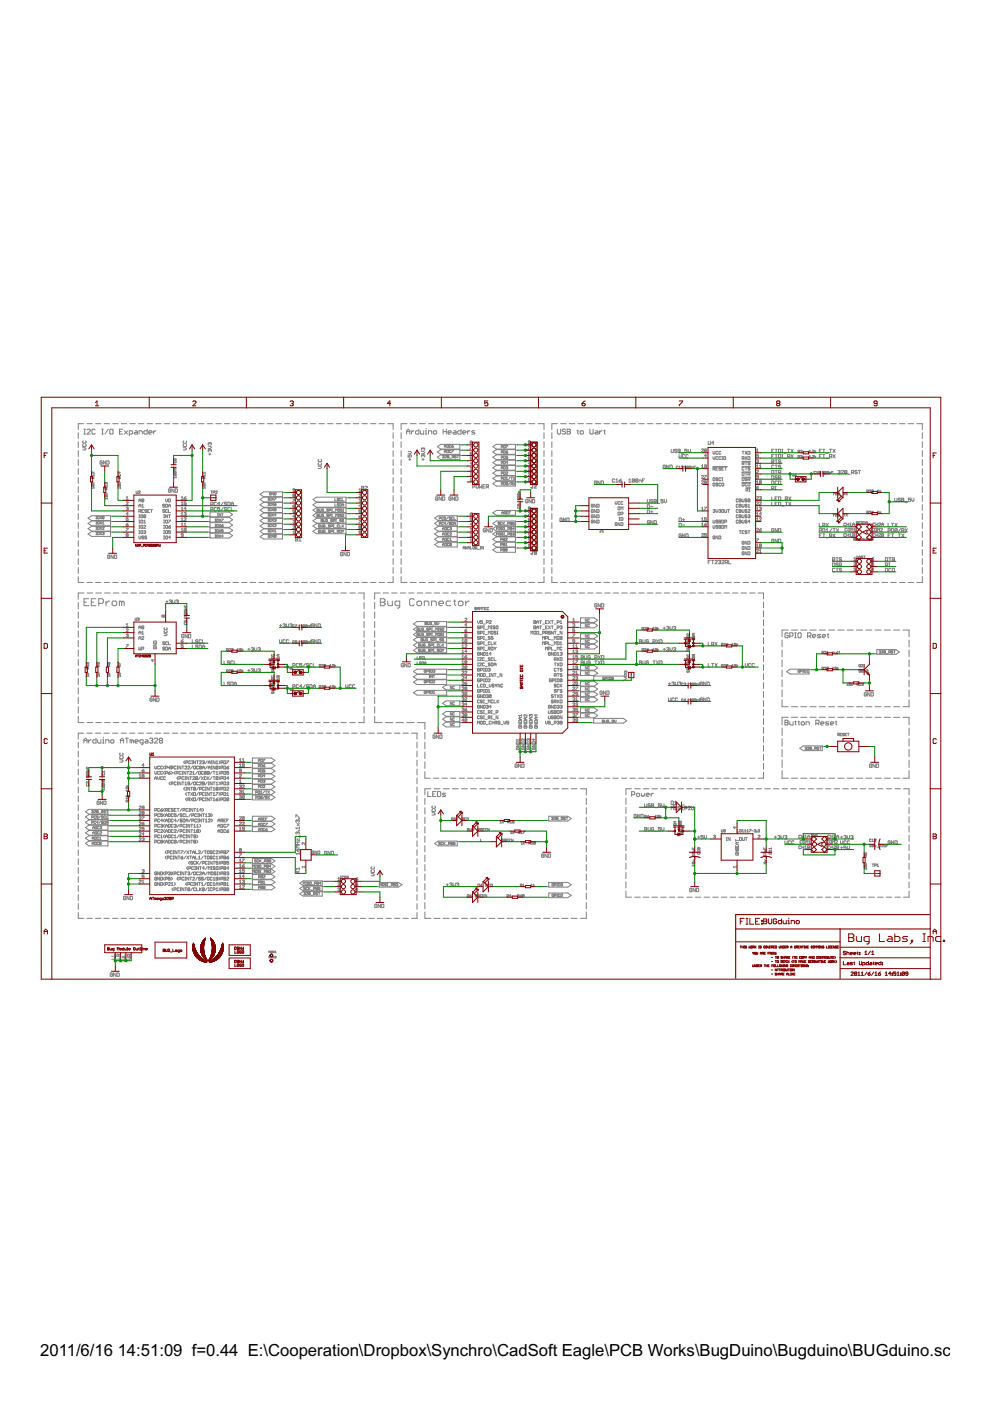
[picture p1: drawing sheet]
<svg xmlns="http://www.w3.org/2000/svg" width="210mm" height="297mm" viewBox="0 0 210 297" stroke-linecap="round" stroke-linejoin="round" font-family="sans-serif">
<defs><g id="words">
<g font-size="4">
<text x="8.5" y="287.5">2011/6/16</text>
<text x="25" y="287.5">14:51:09 f=0.44 E:\Cooperation\Dropbox\Synchro\CadSoft Eagle\PCB Works\BugDuino\Bugduino\BUGduino.sch (She</text>
</g>
</g></defs>
<g fill="#808080" stroke="#808080" stroke-width=".21">
<path d="M132.7 167.2h1.2z"/>
<path d="M134.6 167.2h1.1z"/>
<path d="M136.4 167.2h1.2z"/>
<path d="M138.2 167.2h1.2z"/>
<path d="M140.1 167.2h1.1z"/>
<path d="M141.9 167.2h1.2z"/>
<path d="M143.8 167.2h1.1z"/>
<path d="M145.6 167.2h1.2z"/>
<path d="M147.4 167.2h1.2z"/>
<path d="M149.3 167.2h1.2z"/>
<path d="M151.1 167.2h1.2z"/>
<path d="M153 167.2h1.1z"/>
<path d="M154.8 167.2h1.2z"/>
<path d="M156.6 167.2h1.2z"/>
<path d="M158.5 167.2h1.1z"/>
<path d="M160.3 167.2h1.2z"/>
<path d="M162.1 167.2h1.2z"/>
<path d="M164 167.2h1.2z"/>
<path d="M165.8 167.2h1.2z"/>
<path d="M167.7 167.2h1.1z"/>
<path d="M169.5 167.2h1.2z"/>
<path d="M171.3 167.2h1.2z"/>
<path d="M173.2 167.2h1.1z"/>
<path d="M175 167.2h1.2z"/>
<path d="M176.8 167.2h1.2z"/>
<path d="M178.7 167.2h1.2z"/>
<path d="M180.5 167.2h1.2z"/>
<path d="M182.4 167.2h1.2z"/>
<path d="M184.2 167.2h1.2z"/>
<path d="M186.1 167.2h1.1z"/>
<path d="M187.9 167.2h1.2z"/>
<path d="M189.7 167.2h1.2z"/>
<path d="M191.6 167.2h1.1z"/>
<path d="M192.7 167.2v1.3z"/>
<path d="M192.7 169.2v1.3z"/>
<path d="M192.7 171.2v1.3z"/>
<path d="M192.7 173.1v1.4z"/>
<path d="M192.7 175.1v1.3z"/>
<path d="M192.7 177.1v1.3z"/>
<path d="M192.7 179v1.4z"/>
<path d="M192.7 181v1.3z"/>
<path d="M192.7 183v1.3z"/>
<path d="M192.7 185v1.3z"/>
<path d="M192.7 186.9v1.4z"/>
<path d="M192.7 188.9v1.3z"/>
<path d="M191.6 190.2h1.1z"/>
<path d="M189.7 190.2h1.2z"/>
<path d="M187.9 190.2h1.2z"/>
<path d="M186.1 190.2h1.1z"/>
<path d="M184.2 190.2h1.2z"/>
<path d="M182.4 190.2h1.2z"/>
<path d="M180.5 190.2h1.2z"/>
<path d="M178.7 190.2h1.2z"/>
<path d="M176.8 190.2h1.2z"/>
<path d="M175 190.2h1.2z"/>
<path d="M173.2 190.2h1.1z"/>
<path d="M171.3 190.2h1.2z"/>
<path d="M169.5 190.2h1.2z"/>
<path d="M167.7 190.2h1.1z"/>
<path d="M165.8 190.2h1.2z"/>
<path d="M164 190.2h1.2z"/>
<path d="M162.1 190.2h1.2z"/>
<path d="M160.3 190.2h1.2z"/>
<path d="M158.5 190.2h1.1z"/>
<path d="M156.6 190.2h1.2z"/>
<path d="M154.8 190.2h1.2z"/>
<path d="M153 190.2h1.1z"/>
<path d="M151.1 190.2h1.2z"/>
<path d="M149.3 190.2h1.2z"/>
<path d="M147.4 190.2h1.2z"/>
<path d="M145.6 190.2h1.2z"/>
<path d="M143.8 190.2h1.1z"/>
<path d="M141.9 190.2h1.2z"/>
<path d="M140.1 190.2h1.1z"/>
<path d="M138.2 190.2h1.2z"/>
<path d="M136.4 190.2h1.2z"/>
<path d="M134.6 190.2h1.1z"/>
<path d="M132.7 190.2h1.2z"/>
<path d="M132.7 188.9v1.3z"/>
<path d="M132.7 186.9v1.4z"/>
<path d="M132.7 185v1.3z"/>
<path d="M132.7 183v1.3z"/>
<path d="M132.7 181v1.3z"/>
<path d="M132.7 179v1.4z"/>
<path d="M132.7 177.1v1.3z"/>
<path d="M132.7 175.1v1.3z"/>
<path d="M132.7 173.1v1.4z"/>
<path d="M132.7 171.2v1.3z"/>
<path d="M132.7 169.2v1.3z"/>
<path d="M132.7 167.2v1.3z"/>
<path d="M85 89.8h1.3z"/>
<path d="M87 89.8h1.2z"/>
<path d="M88.9 89.8h1.3z"/>
<path d="M90.8 89.8h1.3z"/>
<path d="M92.8 89.8h1.2z"/>
<path d="M94.7 89.8h1.3z"/>
<path d="M96.6 89.8h1.3z"/>
<path d="M98.6 89.8h1.3z"/>
<path d="M100.5 89.8h1.3z"/>
<path d="M102.4 89.8h1.3z"/>
<path d="M104.4 89.8h1.3z"/>
<path d="M106.3 89.8h1.3z"/>
<path d="M108.3 89.8h1.2z"/>
<path d="M110.2 89.8h1.3z"/>
<path d="M112.1 89.8h1.3z"/>
<path d="M114.1 89.8h1.2z"/>
<path d="M115.3 89.8v1.3z"/>
<path d="M115.3 91.7v1.3z"/>
<path d="M115.3 93.6v1.3z"/>
<path d="M115.3 95.5v1.3z"/>
<path d="M115.3 97.5v1.2z"/>
<path d="M115.3 99.4v1.2z"/>
<path d="M115.3 101.3v1.2z"/>
<path d="M115.3 103.2v1.2z"/>
<path d="M115.3 105.1v1.2z"/>
<path d="M115.3 107v1.2z"/>
<path d="M115.3 108.9v1.2z"/>
<path d="M115.3 110.8v1.2z"/>
<path d="M115.3 112.7v1.2z"/>
<path d="M115.3 114.6v1.2z"/>
<path d="M115.3 116.5v1.3z"/>
<path d="M115.3 118.4v1.3z"/>
<path d="M115.3 120.3v1.3z"/>
<path d="M115.3 122.2v1.3z"/>
<path d="M114.1 123.5h1.2z"/>
<path d="M112.1 123.5h1.3z"/>
<path d="M110.2 123.5h1.3z"/>
<path d="M108.3 123.5h1.2z"/>
<path d="M106.3 123.5h1.3z"/>
<path d="M104.4 123.5h1.3z"/>
<path d="M102.4 123.5h1.3z"/>
<path d="M100.5 123.5h1.3z"/>
<path d="M98.6 123.5h1.3z"/>
<path d="M96.6 123.5h1.3z"/>
<path d="M94.7 123.5h1.3z"/>
<path d="M92.8 123.5h1.2z"/>
<path d="M90.8 123.5h1.3z"/>
<path d="M88.9 123.5h1.3z"/>
<path d="M87 123.5h1.2z"/>
<path d="M85 123.5h1.3z"/>
<path d="M85 122.2v1.3z"/>
<path d="M85 120.3v1.3z"/>
<path d="M85 118.4v1.3z"/>
<path d="M85 116.5v1.3z"/>
<path d="M85 114.6v1.2z"/>
<path d="M85 112.7v1.2z"/>
<path d="M85 110.8v1.2z"/>
<path d="M85 108.9v1.2z"/>
<path d="M85 107v1.2z"/>
<path d="M85 105.1v1.2z"/>
<path d="M85 103.2v1.2z"/>
<path d="M85 101.3v1.2z"/>
<path d="M85 99.4v1.2z"/>
<path d="M85 97.5v1.2z"/>
<path d="M85 95.5v1.3z"/>
<path d="M85 93.6v1.3z"/>
<path d="M85 91.7v1.3z"/>
<path d="M85 89.8v1.3z"/>
<path d="M86.2 91.3v.7z"/>
<path d="M86.2 91.3l.4-.3z"/>
<path d="M86.6 91l.3 .3z"/>
<path d="M86.9 91.3v.7z"/>
<path d="M86.2 91.5h.7z"/>
<path d="M87.2 91.3v.7z"/>
<path d="M87.6 91.3l-.4 .4z"/>
<path d="M87.6 91.3h.2z"/>
<path d="M88.8 91v1z"/>
<path d="M88.3 92h.5z"/>
<path d="M88.1 91.9l.2 .1z"/>
<path d="M88.1 91.5v.4z"/>
<path d="M88.3 91.3l-.2 .2z"/>
<path d="M88.3 91.3h.5z"/>
<path d="M89.1 91.3v.6z"/>
<path d="M89.1 91.9l.2 .1z"/>
<path d="M89.3 92h.5z"/>
<path d="M89.8 91.3v.7z"/>
<path d="M90.2 91.3h.1z"/>
<path d="M90.3 91.3v.7z"/>
<path d="M90.2 92h.3z"/>
<path d="M90.3 90.8v.2z"/>
<path d="M90.8 91.3v.7z"/>
<path d="M90.8 91.3h.6z"/>
<path d="M91.4 91.3l.1 .2z"/>
<path d="M91.5 91.5v.5z"/>
<path d="M92.1 92h.3z"/>
<path d="M92.4 92l.2-.1z"/>
<path d="M92.6 91.5v.4z"/>
<path d="M92.4 91.3l.2 .2z"/>
<path d="M92.1 91.3h.3z"/>
<path d="M92.1 91.3l-.2 .2z"/>
<path d="M91.9 91.5v.4z"/>
<path d="M91.9 91.9l.2 .1z"/>
<path d="M94 91v1z"/>
<path d="M94 91.5h.6z"/>
<path d="M94.6 91v1z"/>
<path d="M95.2 92h.3z"/>
<path d="M95 91.9l.2 .1z"/>
<path d="M95 91.5v.4z"/>
<path d="M95.2 91.3l-.2 .2z"/>
<path d="M95.2 91.3h.3z"/>
<path d="M95.5 91.3l.2 .2z"/>
<path d="M95.7 91.5v.2z"/>
<path d="M95 91.7h.7z"/>
<path d="M96.2 91.3h.3z"/>
<path d="M96.5 91.3l.2 .2z"/>
<path d="M96.7 91.5v.5z"/>
<path d="M96.2 92h.5z"/>
<path d="M96 91.9l.2 .1z"/>
<path d="M96 91.9l.2-.2z"/>
<path d="M96.2 91.7h.5z"/>
<path d="M97.7 91v1z"/>
<path d="M97.2 92h.5z"/>
<path d="M97 91.9l.2 .1z"/>
<path d="M97 91.5v.4z"/>
<path d="M97 91.5l.2-.2z"/>
<path d="M97.2 91.3h.5z"/>
<path d="M98.3 92h.3z"/>
<path d="M98.1 91.9l.2 .1z"/>
<path d="M98.1 91.5v.4z"/>
<path d="M98.1 91.5l.2-.2z"/>
<path d="M98.3 91.3h.3z"/>
<path d="M98.6 91.3l.2 .2z"/>
<path d="M98.8 91.5v.2z"/>
<path d="M98.1 91.7h.7z"/>
<path d="M99.1 91.3v.7z"/>
<path d="M99.1 91.7l.4-.4z"/>
<path d="M99.5 91.3h.1z"/>
<path d="M100 92h.5z"/>
<path d="M100.5 92l.2-.1z"/>
<path d="M100.5 91.7l.2 .2z"/>
<path d="M100.2 91.7h.3z"/>
<path d="M100 91.5l.2 .2z"/>
<path d="M100 91.5l.2-.2z"/>
<path d="M100.2 91.3h.5z"/>
<path d="M90.1 167.2h1.3z"/>
<path d="M92 167.2h1.3z"/>
<path d="M94 167.2h1.2z"/>
<path d="M95.9 167.2h1.3z"/>
<path d="M97.8 167.2h1.3z"/>
<path d="M99.8 167.2h1.2z"/>
<path d="M101.7 167.2h1.3z"/>
<path d="M103.7 167.2h1.2z"/>
<path d="M105.6 167.2h1.3z"/>
<path d="M107.5 167.2h1.3z"/>
<path d="M109.5 167.2h1.2z"/>
<path d="M111.4 167.2h1.3z"/>
<path d="M113.3 167.2h1.3z"/>
<path d="M115.3 167.2h1.3z"/>
<path d="M117.2 167.2h1.3z"/>
<path d="M119.1 167.2h1.3z"/>
<path d="M121.1 167.2h1.3z"/>
<path d="M123 167.2h1.3z"/>
<path d="M124.3 167.2v1.4z"/>
<path d="M124.3 169.2v1.4z"/>
<path d="M124.3 171.3v1.3z"/>
<path d="M124.3 173.3v1.3z"/>
<path d="M124.3 175.3v1.3z"/>
<path d="M124.3 177.3v1.3z"/>
<path d="M124.3 179.3v1.3z"/>
<path d="M124.3 181.3v1.3z"/>
<path d="M124.3 183.3v1.4z"/>
<path d="M124.3 185.3v1.4z"/>
<path d="M124.3 187.3v1.4z"/>
<path d="M124.3 189.3v1.4z"/>
<path d="M124.3 191.3v1.4z"/>
<path d="M124.3 193.4v1.3z"/>
<path d="M123 194.7h1.3z"/>
<path d="M121.1 194.7h1.3z"/>
<path d="M119.1 194.7h1.3z"/>
<path d="M117.2 194.7h1.3z"/>
<path d="M115.3 194.7h1.3z"/>
<path d="M113.3 194.7h1.3z"/>
<path d="M111.4 194.7h1.3z"/>
<path d="M109.5 194.7h1.2z"/>
<path d="M107.5 194.7h1.3z"/>
<path d="M105.6 194.7h1.3z"/>
<path d="M103.7 194.7h1.2z"/>
<path d="M101.7 194.7h1.3z"/>
<path d="M99.8 194.7h1.2z"/>
<path d="M97.8 194.7h1.3z"/>
<path d="M95.9 194.7h1.3z"/>
<path d="M94 194.7h1.2z"/>
<path d="M92 194.7h1.3z"/>
<path d="M90.1 194.7h1.3z"/>
<path d="M90.1 193.4v1.3z"/>
<path d="M90.1 191.3v1.4z"/>
<path d="M90.1 189.3v1.4z"/>
<path d="M90.1 187.3v1.4z"/>
<path d="M90.1 185.3v1.4z"/>
<path d="M90.1 183.3v1.4z"/>
<path d="M90.1 181.3v1.3z"/>
<path d="M90.1 179.3v1.3z"/>
<path d="M90.1 177.3v1.3z"/>
<path d="M90.1 175.3v1.3z"/>
<path d="M90.1 173.3v1.3z"/>
<path d="M90.1 171.3v1.3z"/>
<path d="M90.1 169.2v1.4z"/>
<path d="M90.1 167.2v1.4z"/>
<path d="M133.9 167.9v.9z"/>
<path d="M133.9 167.9h.5z"/>
<path d="M134.4 167.9l.2 .1z"/>
<path d="M134.6 168v.4z"/>
<path d="M134.4 168.5l.2-.1z"/>
<path d="M133.9 168.5h.5z"/>
<path d="M135.1 168.8h.3z"/>
<path d="M135.6 168.7l-.2 .1z"/>
<path d="M135.6 168.4v.3z"/>
<path d="M135.4 168.2l.2 .2z"/>
<path d="M135.1 168.2h.3z"/>
<path d="M135.1 168.2l-.2 .2z"/>
<path d="M134.9 168.4v.3z"/>
<path d="M134.9 168.7l.2 .1z"/>
<path d="M136 168.2v.5z"/>
<path d="M136 168.7l.1 .1z"/>
<path d="M136.1 168.8l.2-.1z"/>
<path d="M136.3 168.7l.2 .1z"/>
<path d="M136.6 168.7l-.1 .1z"/>
<path d="M136.6 168.2v.5z"/>
<path d="M137.2 168.8h.3z"/>
<path d="M137 168.7l.2 .1z"/>
<path d="M137 168.4v.3z"/>
<path d="M137 168.4l.2-.2z"/>
<path d="M137.2 168.2h.3z"/>
<path d="M137.5 168.2l.2 .2z"/>
<path d="M137.7 168.4v.1z"/>
<path d="M137 168.5h.7z"/>
<path d="M138 168.2v.6z"/>
<path d="M138 168.5l.4-.3z"/>
<path d="M138.4 168.2h.1z"/>
<path d="M90.7 167.8v1.1z"/>
<path d="M90.7 168.9h.7z"/>
<path d="M91.7 167.8h.7z"/>
<path d="M91.7 167.8v1.1z"/>
<path d="M91.7 168.9h.7z"/>
<path d="M91.7 168.4h.4z"/>
<path d="M92.8 167.8v1.1z"/>
<path d="M92.8 168.9h.5z"/>
<path d="M93.3 168.9l.2-.2z"/>
<path d="M93.5 168v.7z"/>
<path d="M93.3 167.8l.2 .2z"/>
<path d="M92.8 167.8h.5z"/>
<path d="M93.8 168.9h.5z"/>
<path d="M94.3 168.9l.2-.2z"/>
<path d="M94.3 168.5l.2 .2z"/>
<path d="M94 168.5h.3z"/>
<path d="M93.8 168.4l.2 .1z"/>
<path d="M94 168.2l-.2 .2z"/>
<path d="M94 168.2h.5z"/>
<path d="M16.6 89.8h1.2z"/>
<path d="M18.4 89.8h1.2z"/>
<path d="M20.3 89.8h1.1z"/>
<path d="M22.1 89.8h1.1z"/>
<path d="M23.9 89.8h1.2z"/>
<path d="M25.7 89.8h1.2z"/>
<path d="M27.5 89.8h1.2z"/>
<path d="M29.4 89.8h1.1z"/>
<path d="M31.2 89.8h1.1z"/>
<path d="M33 89.8h1.2z"/>
<path d="M34.8 89.8h1.2z"/>
<path d="M36.6 89.8h1.2z"/>
<path d="M38.5 89.8h1.1z"/>
<path d="M40.3 89.8h1.1z"/>
<path d="M42.1 89.8h1.2z"/>
<path d="M43.9 89.8h1.2z"/>
<path d="M45.8 89.8h1.1z"/>
<path d="M47.6 89.8h1.1z"/>
<path d="M49.4 89.8h1.2z"/>
<path d="M51.2 89.8h1.2z"/>
<path d="M53 89.8h1.2z"/>
<path d="M54.9 89.8h1.1z"/>
<path d="M56.7 89.8h1.1z"/>
<path d="M58.5 89.8h1.2z"/>
<path d="M60.3 89.8h1.2z"/>
<path d="M62.1 89.8h1.2z"/>
<path d="M64 89.8h1.1z"/>
<path d="M65.8 89.8h1.2z"/>
<path d="M67.6 89.8h1.2z"/>
<path d="M69.4 89.8h1.2z"/>
<path d="M71.3 89.8h1.1z"/>
<path d="M73.1 89.8h1.2z"/>
<path d="M74.9 89.8h1.2z"/>
<path d="M76.7 89.8h1.2z"/>
<path d="M78.5 89.8h1.2z"/>
<path d="M80.4 89.8h1.1z"/>
<path d="M82.2 89.8h1.2z"/>
<path d="M83.4 89.8v1.3z"/>
<path d="M83.4 91.7v1.3z"/>
<path d="M83.4 93.6v1.3z"/>
<path d="M83.4 95.5v1.3z"/>
<path d="M83.4 97.5v1.2z"/>
<path d="M83.4 99.4v1.2z"/>
<path d="M83.4 101.3v1.2z"/>
<path d="M83.4 103.2v1.2z"/>
<path d="M83.4 105.1v1.2z"/>
<path d="M83.4 107v1.2z"/>
<path d="M83.4 108.9v1.2z"/>
<path d="M83.4 110.8v1.2z"/>
<path d="M83.4 112.7v1.2z"/>
<path d="M83.4 114.6v1.2z"/>
<path d="M83.4 116.5v1.3z"/>
<path d="M83.4 118.4v1.3z"/>
<path d="M83.4 120.3v1.3z"/>
<path d="M83.4 122.2v1.3z"/>
<path d="M82.2 123.5h1.2z"/>
<path d="M80.4 123.5h1.1z"/>
<path d="M78.5 123.5h1.2z"/>
<path d="M76.7 123.5h1.2z"/>
<path d="M74.9 123.5h1.2z"/>
<path d="M73.1 123.5h1.2z"/>
<path d="M71.3 123.5h1.1z"/>
<path d="M69.4 123.5h1.2z"/>
<path d="M67.6 123.5h1.2z"/>
<path d="M65.8 123.5h1.2z"/>
<path d="M64 123.5h1.1z"/>
<path d="M62.2 123.5h1.1z"/>
<path d="M60.3 123.5h1.2z"/>
<path d="M58.5 123.5h1.2z"/>
<path d="M56.7 123.5h1.1z"/>
<path d="M54.9 123.5h1.1z"/>
<path d="M53 123.5h1.2z"/>
<path d="M51.2 123.5h1.2z"/>
<path d="M49.4 123.5h1.2z"/>
<path d="M47.6 123.5h1.1z"/>
<path d="M45.8 123.5h1.1z"/>
<path d="M43.9 123.5h1.2z"/>
<path d="M42.1 123.5h1.2z"/>
<path d="M40.3 123.5h1.1z"/>
<path d="M38.5 123.5h1.1z"/>
<path d="M36.6 123.5h1.2z"/>
<path d="M34.8 123.5h1.2z"/>
<path d="M33 123.5h1.2z"/>
<path d="M31.2 123.5h1.1z"/>
<path d="M29.4 123.5h1.1z"/>
<path d="M27.5 123.5h1.2z"/>
<path d="M25.7 123.5h1.2z"/>
<path d="M23.9 123.5h1.2z"/>
<path d="M22.1 123.5h1.1z"/>
<path d="M20.3 123.5h1.1z"/>
<path d="M18.4 123.5h1.2z"/>
<path d="M16.6 123.5h1.2z"/>
<path d="M16.6 122.2v1.3z"/>
<path d="M16.6 120.3v1.3z"/>
<path d="M16.6 118.4v1.3z"/>
<path d="M16.6 116.5v1.3z"/>
<path d="M16.6 114.6v1.2z"/>
<path d="M16.6 112.7v1.2z"/>
<path d="M16.6 110.8v1.2z"/>
<path d="M16.6 108.9v1.2z"/>
<path d="M16.6 107v1.2z"/>
<path d="M16.6 105.1v1.2z"/>
<path d="M16.6 103.2v1.2z"/>
<path d="M16.6 101.3v1.2z"/>
<path d="M16.6 99.4v1.2z"/>
<path d="M16.6 97.5v1.2z"/>
<path d="M16.6 95.5v1.3z"/>
<path d="M16.6 93.6v1.3z"/>
<path d="M16.6 91.7v1.3z"/>
<path d="M16.6 89.8v1.3z"/>
<path d="M17.8 92h.3z"/>
<path d="M17.9 91v1z"/>
<path d="M17.8 91h.3z"/>
<path d="M18.5 92h.7z"/>
<path d="M19.2 91.3l-.7 .7z"/>
<path d="M19.2 91.2v.1z"/>
<path d="M19 91l.2 .2z"/>
<path d="M18.6 91h.4z"/>
<path d="M18.6 91l-.1 .2z"/>
<path d="M20 91l.2 .2z"/>
<path d="M19.7 91h.3z"/>
<path d="M19.7 91l-.2 .2z"/>
<path d="M19.5 91.2v.7z"/>
<path d="M19.5 91.9l.2 .1z"/>
<path d="M19.7 92h.3z"/>
<path d="M20 92l.2-.1z"/>
<path d="M21.5 92h.4z"/>
<path d="M21.7 91v1z"/>
<path d="M21.5 91h.4z"/>
<path d="M22.9 91l-.7 1z"/>
<path d="M23.5 91h.3z"/>
<path d="M23.3 91.2l.2-.2z"/>
<path d="M23.3 91.2v.7z"/>
<path d="M23.3 91.9l.2 .1z"/>
<path d="M23.5 92h.3z"/>
<path d="M23.8 92l.2-.1z"/>
<path d="M24 91.2v.7z"/>
<path d="M23.8 91l.2 .2z"/>
<path d="M25.3 91h.7z"/>
<path d="M25.3 91v1z"/>
<path d="M25.3 92h.7z"/>
<path d="M25.3 91.5h.4z"/>
<path d="M26.4 91.3l.7 .7z"/>
<path d="M26.4 92l.7-.7z"/>
<path d="M27.4 91.3v1.1z"/>
<path d="M27.4 91.3h.5z"/>
<path d="M27.9 91.3l.2 .2z"/>
<path d="M28.1 91.5v.4z"/>
<path d="M27.9 92l.2-.1z"/>
<path d="M27.4 92h.5z"/>
<path d="M28.6 91.3h.4z"/>
<path d="M29 91.3l.1 .2z"/>
<path d="M29.1 91.5v.5z"/>
<path d="M28.6 92h.5z"/>
<path d="M28.4 91.9l.2 .1z"/>
<path d="M28.6 91.7l-.2 .2z"/>
<path d="M28.6 91.7h.5z"/>
<path d="M29.5 91.3v.7z"/>
<path d="M29.5 91.3h.5z"/>
<path d="M30 91.3l.2 .2z"/>
<path d="M30.2 91.5v.5z"/>
<path d="M31.2 91v1z"/>
<path d="M30.7 92h.5z"/>
<path d="M30.5 91.9l.2 .1z"/>
<path d="M30.5 91.5v.4z"/>
<path d="M30.5 91.5l.2-.2z"/>
<path d="M30.7 91.3h.5z"/>
<path d="M31.7 92h.4z"/>
<path d="M31.5 91.9l.2 .1z"/>
<path d="M31.5 91.5v.4z"/>
<path d="M31.7 91.3l-.2 .2z"/>
<path d="M31.7 91.3h.4z"/>
<path d="M32.1 91.3l.1 .2z"/>
<path d="M32.2 91.5v.2z"/>
<path d="M31.5 91.7h.7z"/>
<path d="M32.6 91.3v.7z"/>
<path d="M32.9 91.3l-.3 .4z"/>
<path d="M32.9 91.3h.2z"/>
<path d="M16.6 155.4h1.2z"/>
<path d="M18.4 155.4h1.2z"/>
<path d="M20.2 155.4h1.2z"/>
<path d="M22 155.4h1.2z"/>
<path d="M23.9 155.4h1.1z"/>
<path d="M25.7 155.4h1.1z"/>
<path d="M27.5 155.4h1.1z"/>
<path d="M29.3 155.4h1.1z"/>
<path d="M31.1 155.4h1.1z"/>
<path d="M32.9 155.4h1.2z"/>
<path d="M34.7 155.4h1.2z"/>
<path d="M36.5 155.4h1.2z"/>
<path d="M38.4 155.4h1.1z"/>
<path d="M40.2 155.4h1.1z"/>
<path d="M42 155.4h1.1z"/>
<path d="M43.8 155.4h1.1z"/>
<path d="M45.6 155.4h1.1z"/>
<path d="M47.4 155.4h1.2z"/>
<path d="M49.2 155.4h1.2z"/>
<path d="M51 155.4h1.2z"/>
<path d="M52.8 155.4h1.2z"/>
<path d="M54.7 155.4h1.1z"/>
<path d="M56.5 155.4h1.1z"/>
<path d="M58.3 155.4h1.1z"/>
<path d="M60.1 155.4h1.1z"/>
<path d="M61.9 155.4h1.1z"/>
<path d="M63.7 155.4h1.2z"/>
<path d="M65.5 155.4h1.2z"/>
<path d="M67.3 155.4h1.2z"/>
<path d="M69.2 155.4h1.1z"/>
<path d="M71 155.4h1.1z"/>
<path d="M72.8 155.4h1.1z"/>
<path d="M74.6 155.4h1.1z"/>
<path d="M76.4 155.4h1.1z"/>
<path d="M78.2 155.4h1.2z"/>
<path d="M80 155.4h1.2z"/>
<path d="M81.8 155.4h1.2z"/>
<path d="M83.6 155.4h1.2z"/>
<path d="M85.4 155.4h1.2z"/>
<path d="M87.2 155.4h1.2z"/>
<path d="M88.4 155.4v1.3z"/>
<path d="M88.4 157.4v1.2z"/>
<path d="M88.4 159.3v1.2z"/>
<path d="M88.4 161.2v1.2z"/>
<path d="M88.4 163v1.3z"/>
<path d="M88.4 165v1.2z"/>
<path d="M88.4 166.9v1.2z"/>
<path d="M88.4 168.8v1.2z"/>
<path d="M88.4 170.7v1.2z"/>
<path d="M88.4 172.6v1.2z"/>
<path d="M88.4 174.5v1.2z"/>
<path d="M88.4 176.4v1.2z"/>
<path d="M88.4 178.3v1.2z"/>
<path d="M88.4 180.2v1.2z"/>
<path d="M88.4 182.1v1.2z"/>
<path d="M88.4 184v1.2z"/>
<path d="M88.4 185.9v1.2z"/>
<path d="M88.4 187.8v1.2z"/>
<path d="M88.4 189.7v1.2z"/>
<path d="M88.4 191.6v1.2z"/>
<path d="M88.4 193.5v1.2z"/>
<path d="M87.2 194.7h1.2z"/>
<path d="M85.4 194.7h1.2z"/>
<path d="M83.6 194.7h1.2z"/>
<path d="M81.8 194.7h1.2z"/>
<path d="M80 194.7h1.2z"/>
<path d="M78.2 194.7h1.2z"/>
<path d="M76.4 194.7h1.1z"/>
<path d="M74.6 194.7h1.1z"/>
<path d="M72.8 194.7h1.1z"/>
<path d="M71 194.7h1.1z"/>
<path d="M69.2 194.7h1.1z"/>
<path d="M67.3 194.7h1.2z"/>
<path d="M65.5 194.7h1.2z"/>
<path d="M63.7 194.7h1.2z"/>
<path d="M61.9 194.7h1.1z"/>
<path d="M60.1 194.7h1.1z"/>
<path d="M58.3 194.7h1.1z"/>
<path d="M56.5 194.7h1.1z"/>
<path d="M54.7 194.7h1.1z"/>
<path d="M52.8 194.7h1.2z"/>
<path d="M51 194.7h1.2z"/>
<path d="M49.2 194.7h1.2z"/>
<path d="M47.4 194.7h1.2z"/>
<path d="M45.6 194.7h1.1z"/>
<path d="M43.8 194.7h1.1z"/>
<path d="M42 194.7h1.1z"/>
<path d="M40.2 194.7h1.1z"/>
<path d="M38.4 194.7h1.1z"/>
<path d="M36.5 194.7h1.2z"/>
<path d="M34.7 194.7h1.2z"/>
<path d="M32.9 194.7h1.2z"/>
<path d="M31.1 194.7h1.1z"/>
<path d="M29.3 194.7h1.1z"/>
<path d="M27.5 194.7h1.1z"/>
<path d="M25.7 194.7h1.1z"/>
<path d="M23.9 194.7h1.1z"/>
<path d="M22 194.7h1.2z"/>
<path d="M20.2 194.7h1.2z"/>
<path d="M18.4 194.7h1.2z"/>
<path d="M16.6 194.7h1.2z"/>
<path d="M16.6 193.5v1.2z"/>
<path d="M16.6 191.6v1.2z"/>
<path d="M16.6 189.7v1.2z"/>
<path d="M16.6 187.8v1.2z"/>
<path d="M16.6 185.9v1.2z"/>
<path d="M16.6 184v1.2z"/>
<path d="M16.6 182.1v1.2z"/>
<path d="M16.6 180.2v1.2z"/>
<path d="M16.6 178.3v1.2z"/>
<path d="M16.6 176.4v1.2z"/>
<path d="M16.6 174.5v1.2z"/>
<path d="M16.6 172.6v1.2z"/>
<path d="M16.6 170.7v1.2z"/>
<path d="M16.6 168.8v1.2z"/>
<path d="M16.6 166.9v1.2z"/>
<path d="M16.6 165v1.2z"/>
<path d="M16.6 163v1.3z"/>
<path d="M16.6 161.2v1.2z"/>
<path d="M16.6 159.3v1.2z"/>
<path d="M16.6 157.4v1.2z"/>
<path d="M16.6 155.4v1.3z"/>
<path d="M17.8 156.8v.7z"/>
<path d="M17.8 156.8l.3-.3z"/>
<path d="M18.1 156.5l.4 .3z"/>
<path d="M18.5 156.8v.7z"/>
<path d="M17.8 157h.7z"/>
<path d="M18.8 156.8v.7z"/>
<path d="M18.8 157.2l.4-.4z"/>
<path d="M19.2 156.8h.1z"/>
<path d="M20.4 156.5v1z"/>
<path d="M19.8 157.5h.6z"/>
<path d="M19.7 157.4l.1 .1z"/>
<path d="M19.7 157v.4z"/>
<path d="M19.7 157l.1-.2z"/>
<path d="M19.8 156.8h.6z"/>
<path d="M20.7 156.8v.6z"/>
<path d="M20.7 157.4l.2 .1z"/>
<path d="M20.9 157.5h.5z"/>
<path d="M21.4 156.8v.7z"/>
<path d="M21.7 156.8h.2z"/>
<path d="M21.9 156.8v.7z"/>
<path d="M21.7 157.5h.4z"/>
<path d="M21.9 156.3v.2z"/>
<path d="M22.4 156.8v.7z"/>
<path d="M22.4 156.8h.5z"/>
<path d="M22.9 156.8l.2 .2z"/>
<path d="M23.1 157v.5z"/>
<path d="M23.6 157.5h.4z"/>
<path d="M24 157.5l.2-.1z"/>
<path d="M24.2 157v.4z"/>
<path d="M24 156.8l.2 .2z"/>
<path d="M23.6 156.8h.4z"/>
<path d="M23.6 156.8l-.1 .2z"/>
<path d="M23.5 157v.4z"/>
<path d="M23.5 157.4l.1 .1z"/>
<path d="M25.5 156.8v.7z"/>
<path d="M25.5 156.8l.4-.3z"/>
<path d="M25.9 156.5l.3 .3z"/>
<path d="M26.2 156.8v.7z"/>
<path d="M25.5 157h.7z"/>
<path d="M26.9 156.5v1z"/>
<path d="M26.5 156.5h.7z"/>
<path d="M27.6 156.8v.7z"/>
<path d="M27.6 156.8h.1z"/>
<path d="M27.7 156.8l.2 .2z"/>
<path d="M27.9 157v.5z"/>
<path d="M27.9 157l.2-.2z"/>
<path d="M28.1 156.8l.2 .2z"/>
<path d="M28.3 157v.5z"/>
<path d="M28.8 157.5h.3z"/>
<path d="M28.6 157.4l.2 .1z"/>
<path d="M28.6 157v.4z"/>
<path d="M28.6 157l.2-.2z"/>
<path d="M28.8 156.8h.3z"/>
<path d="M29.1 156.8l.2 .2z"/>
<path d="M29.3 157v.2z"/>
<path d="M28.6 157.2h.7z"/>
<path d="M30 157.9h.2z"/>
<path d="M30.2 157.9l.1-.2z"/>
<path d="M30.3 156.8v.9z"/>
<path d="M29.8 156.8h.5z"/>
<path d="M29.8 156.8l-.1 .2z"/>
<path d="M29.7 157v.4z"/>
<path d="M29.7 157.4l.1 .1z"/>
<path d="M29.8 157.5h.5z"/>
<path d="M30.9 156.8h.3z"/>
<path d="M31.2 156.8l.2 .2z"/>
<path d="M31.4 157v.5z"/>
<path d="M30.9 157.5h.5z"/>
<path d="M30.7 157.4l.2 .1z"/>
<path d="M30.9 157.2l-.2 .2z"/>
<path d="M30.9 157.2h.5z"/>
<path d="M31.7 156.7l.2-.2z"/>
<path d="M31.9 156.5h.3z"/>
<path d="M32.2 156.5l.2 .2z"/>
<path d="M32.4 156.7v.1z"/>
<path d="M32.4 156.8l-.2 .2z"/>
<path d="M32.1 157h.1z"/>
<path d="M32.2 157l.2 .2z"/>
<path d="M32.4 157.2v.2z"/>
<path d="M32.4 157.4l-.2 .1z"/>
<path d="M31.9 157.5h.3z"/>
<path d="M31.7 157.4l.2 .1z"/>
<path d="M32.7 157.5h.7z"/>
<path d="M32.7 157.5l.7-.7z"/>
<path d="M33.4 156.7v.1z"/>
<path d="M33.3 156.5l.1 .2z"/>
<path d="M32.9 156.5h.4z"/>
<path d="M32.9 156.5l-.2 .2z"/>
<path d="M33.8 156.7l.2-.2z"/>
<path d="M34 156.5h.3z"/>
<path d="M34.3 156.5l.2 .2z"/>
<path d="M34.5 156.7v.1z"/>
<path d="M34.3 157l.2-.2z"/>
<path d="M34.3 157l.2 .2z"/>
<path d="M34.5 157.2v.2z"/>
<path d="M34.3 157.5l.2-.1z"/>
<path d="M34 157.5h.3z"/>
<path d="M33.8 157.4l.2 .1z"/>
<path d="M33.8 157.2v.2z"/>
<path d="M33.8 157.2l.2-.2z"/>
<path d="M33.8 156.8l.2 .2z"/>
<path d="M33.8 156.7v.1z"/>
<path d="M34 157h.3z"/>
<path d="M165.8 133.6h1.3z"/>
<path d="M167.8 133.6h1.3z"/>
<path d="M169.8 133.6h1.3z"/>
<path d="M171.7 133.6h1.3z"/>
<path d="M173.7 133.6h1.3z"/>
<path d="M175.7 133.6h1.3z"/>
<path d="M177.7 133.6h1.2z"/>
<path d="M179.6 133.6h1.3z"/>
<path d="M181.6 133.6h1.3z"/>
<path d="M183.6 133.6h1.3z"/>
<path d="M185.5 133.6h1.3z"/>
<path d="M187.5 133.6h1.3z"/>
<path d="M189.5 133.6h1.3z"/>
<path d="M191.4 133.6h1.3z"/>
<path d="M192.7 133.6v1.4z"/>
<path d="M192.7 135.7v1.4z"/>
<path d="M192.7 137.8v1.5z"/>
<path d="M192.7 139.9v1.5z"/>
<path d="M192.7 142v1.5z"/>
<path d="M192.7 144.2v1.4z"/>
<path d="M192.7 146.3v1.4z"/>
<path d="M192.7 148.4v1.4z"/>
<path d="M191.4 149.8h1.3z"/>
<path d="M189.5 149.8h1.3z"/>
<path d="M187.5 149.8h1.3z"/>
<path d="M185.5 149.8h1.3z"/>
<path d="M183.6 149.8h1.3z"/>
<path d="M181.6 149.8h1.3z"/>
<path d="M179.6 149.8h1.3z"/>
<path d="M177.7 149.8h1.2z"/>
<path d="M175.7 149.8h1.3z"/>
<path d="M173.7 149.8h1.3z"/>
<path d="M171.7 149.8h1.3z"/>
<path d="M169.8 149.8h1.3z"/>
<path d="M167.8 149.8h1.3z"/>
<path d="M165.8 149.8h1.3z"/>
<path d="M165.8 148.4v1.4z"/>
<path d="M165.8 146.3v1.4z"/>
<path d="M165.8 144.2v1.4z"/>
<path d="M165.8 142v1.5z"/>
<path d="M165.8 139.9v1.5z"/>
<path d="M165.8 137.8v1.5z"/>
<path d="M165.8 135.7v1.4z"/>
<path d="M165.8 133.6v1.4z"/>
<path d="M165.8 152.1h1.3z"/>
<path d="M167.8 152.1h1.3z"/>
<path d="M169.8 152.1h1.3z"/>
<path d="M171.7 152.1h1.3z"/>
<path d="M173.7 152.1h1.3z"/>
<path d="M175.7 152.1h1.3z"/>
<path d="M177.7 152.1h1.2z"/>
<path d="M179.6 152.1h1.3z"/>
<path d="M181.6 152.1h1.3z"/>
<path d="M183.6 152.1h1.3z"/>
<path d="M185.5 152.1h1.3z"/>
<path d="M187.5 152.1h1.3z"/>
<path d="M189.5 152.1h1.3z"/>
<path d="M191.4 152.1h1.3z"/>
<path d="M192.7 152.1v1.6z"/>
<path d="M192.7 154.3v1.6z"/>
<path d="M192.7 156.6v1.6z"/>
<path d="M192.7 158.9v1.6z"/>
<path d="M192.7 161.1v1.6z"/>
<path d="M192.7 163.4v1.6z"/>
<path d="M191.4 165h1.3z"/>
<path d="M189.5 165h1.3z"/>
<path d="M187.5 165h1.3z"/>
<path d="M185.5 165h1.3z"/>
<path d="M183.6 165h1.3z"/>
<path d="M181.6 165h1.3z"/>
<path d="M179.6 165h1.3z"/>
<path d="M177.7 165h1.2z"/>
<path d="M175.7 165h1.3z"/>
<path d="M173.7 165h1.3z"/>
<path d="M171.7 165h1.3z"/>
<path d="M169.8 165h1.3z"/>
<path d="M167.8 165h1.3z"/>
<path d="M165.8 165h1.3z"/>
<path d="M165.8 163.4v1.6z"/>
<path d="M165.8 161.1v1.6z"/>
<path d="M165.8 158.9v1.6z"/>
<path d="M165.8 156.6v1.6z"/>
<path d="M165.8 154.3v1.6z"/>
<path d="M165.8 152.1v1.6z"/>
<path d="M166.9 134.2l.2 .1z"/>
<path d="M166.6 134.2h.3z"/>
<path d="M166.6 134.2l-.2 .1z"/>
<path d="M166.4 134.3v.7z"/>
<path d="M166.4 135l.2 .2z"/>
<path d="M166.6 135.2h.3z"/>
<path d="M166.9 135.2l.2-.2z"/>
<path d="M167.1 134.7v.3z"/>
<path d="M166.8 134.7h.3z"/>
<path d="M167.4 134.2v1z"/>
<path d="M167.4 134.2h.6z"/>
<path d="M168 134.2l.1 .1z"/>
<path d="M168.1 134.3v.4z"/>
<path d="M168.1 134.7l-.1 .2z"/>
<path d="M167.4 134.9h.6z"/>
<path d="M168.5 135.2h.3z"/>
<path d="M168.7 134.2v1z"/>
<path d="M168.5 134.2h.3z"/>
<path d="M169.4 134.2h.3z"/>
<path d="M169.4 134.2l-.2 .1z"/>
<path d="M169.2 134.3v.7z"/>
<path d="M169.2 135l.2 .2z"/>
<path d="M169.4 135.2h.3z"/>
<path d="M169.9 135l-.2 .2z"/>
<path d="M169.9 134.3v.7z"/>
<path d="M169.7 134.2l.2 .1z"/>
<path d="M171.2 134.2v1z"/>
<path d="M171.2 134.2h.6z"/>
<path d="M171.8 134.2l.1 .1z"/>
<path d="M171.9 134.3v.4z"/>
<path d="M171.9 134.7l-.1 .2z"/>
<path d="M171.2 134.9h.6z"/>
<path d="M171.6 134.9l.3 .3z"/>
<path d="M172.4 135.2h.4z"/>
<path d="M172.3 135l.1 .2z"/>
<path d="M172.3 134.7v.3z"/>
<path d="M172.3 134.7l.1-.2z"/>
<path d="M172.4 134.5h.4z"/>
<path d="M172.8 134.5l.2 .2z"/>
<path d="M173 134.7v.2z"/>
<path d="M172.3 134.9h.7z"/>
<path d="M173.3 135.2h.5z"/>
<path d="M173.8 135.2l.2-.2z"/>
<path d="M173.8 134.9l.2 .1z"/>
<path d="M173.5 134.9h.3z"/>
<path d="M173.3 134.7l.2 .2z"/>
<path d="M173.3 134.7l.2-.2z"/>
<path d="M173.5 134.5h.5z"/>
<path d="M174.5 135.2h.4z"/>
<path d="M174.3 135l.2 .2z"/>
<path d="M174.3 134.7v.3z"/>
<path d="M174.3 134.7l.2-.2z"/>
<path d="M174.5 134.5h.4z"/>
<path d="M174.9 134.5l.1 .2z"/>
<path d="M175 134.7v.2z"/>
<path d="M174.3 134.9h.7z"/>
<path d="M175.6 134.3v.7z"/>
<path d="M175.6 135l.1 .2z"/>
<path d="M175.4 134.5h.3z"/>
<path d="M166.4 152.7v1z"/>
<path d="M166.4 152.7h.5z"/>
<path d="M166.9 152.7l.2 .2z"/>
<path d="M167.1 152.9v.1z"/>
<path d="M167.1 153l-.2 .2z"/>
<path d="M166.9 153.2l.2 .2z"/>
<path d="M167.1 153.4v.1z"/>
<path d="M167.1 153.5l-.2 .2z"/>
<path d="M166.4 153.7h.5z"/>
<path d="M166.4 153.2h.5z"/>
<path d="M167.4 153v.5z"/>
<path d="M167.4 153.5l.2 .2z"/>
<path d="M167.6 153.7h.5z"/>
<path d="M168.1 153v.7z"/>
<path d="M168.7 152.9v.6z"/>
<path d="M168.7 153.5l.1 .2z"/>
<path d="M168.5 153h.3z"/>
<path d="M169.4 152.9v.6z"/>
<path d="M169.4 153.5l.1 .2z"/>
<path d="M169.2 153h.3z"/>
<path d="M170 153.7h.4z"/>
<path d="M170.4 153.7l.2-.2z"/>
<path d="M170.6 153.2v.3z"/>
<path d="M170.4 153l.2 .2z"/>
<path d="M170 153h.4z"/>
<path d="M170 153l-.1 .2z"/>
<path d="M169.9 153.2v.3z"/>
<path d="M169.9 153.5l.1 .2z"/>
<path d="M170.9 153v.7z"/>
<path d="M170.9 153h.5z"/>
<path d="M171.4 153l.2 .2z"/>
<path d="M171.6 153.2v.5z"/>
<path d="M173 152.7v1z"/>
<path d="M173 152.7h.5z"/>
<path d="M173.5 152.7l.2 .2z"/>
<path d="M173.7 152.9v.3z"/>
<path d="M173.7 153.2l-.2 .2z"/>
<path d="M173 153.4h.5z"/>
<path d="M173.3 153.4l.4 .3z"/>
<path d="M174.2 153.7h.3z"/>
<path d="M174 153.5l.2 .2z"/>
<path d="M174 153.2v.3z"/>
<path d="M174 153.2l.2-.2z"/>
<path d="M174.2 153h.3z"/>
<path d="M174.5 153l.2 .2z"/>
<path d="M174.7 153.2v.2z"/>
<path d="M174 153.4h.7z"/>
<path d="M175 153.7h.6z"/>
<path d="M175.6 153.7l.1-.2z"/>
<path d="M175.6 153.4l.1 .1z"/>
<path d="M175.2 153.4h.4z"/>
<path d="M175 153.2l.2 .2z"/>
<path d="M175 153.2l.2-.2z"/>
<path d="M175.2 153h.5z"/>
<path d="M176.2 153.7h.4z"/>
<path d="M176.1 153.5l.1 .2z"/>
<path d="M176.1 153.2v.3z"/>
<path d="M176.1 153.2l.1-.2z"/>
<path d="M176.2 153h.4z"/>
<path d="M176.6 153l.2 .2z"/>
<path d="M176.8 153.2v.2z"/>
<path d="M176.1 153.4h.7z"/>
<path d="M177.3 152.9v.6z"/>
<path d="M177.3 153.5l.1 .2z"/>
<path d="M177.1 153h.3z"/>
<path d="M118.2 91v.9z"/>
<path d="M118.2 91.9l.2 .1z"/>
<path d="M118.4 92h.3z"/>
<path d="M118.7 92l.2-.1z"/>
<path d="M118.9 91v.9z"/>
<path d="M119.7 91l.2 .2z"/>
<path d="M119.4 91h.3z"/>
<path d="M119.4 91l-.2 .2z"/>
<path d="M119.2 91.2v.1z"/>
<path d="M119.2 91.3l.2 .2z"/>
<path d="M119.4 91.5h.3z"/>
<path d="M119.7 91.5l.2 .2z"/>
<path d="M119.9 91.7v.2z"/>
<path d="M119.9 91.9l-.2 .1z"/>
<path d="M119.4 92h.3z"/>
<path d="M119.2 91.9l.2 .1z"/>
<path d="M120.2 91v1z"/>
<path d="M120.2 91h.6z"/>
<path d="M120.8 91l.1 .2z"/>
<path d="M120.9 91.2v.1z"/>
<path d="M120.8 91.5l.1-.2z"/>
<path d="M120.8 91.5l.1 .2z"/>
<path d="M120.9 91.7v.2z"/>
<path d="M120.8 92l.1-.1z"/>
<path d="M120.2 92h.6z"/>
<path d="M120.2 91.5h.6z"/>
<path d="M122.5 91.2v.7z"/>
<path d="M122.5 91.9l.2 .1z"/>
<path d="M122.3 91.3h.4z"/>
<path d="M123.2 92h.3z"/>
<path d="M123.5 92l.2-.1z"/>
<path d="M123.7 91.5v.4z"/>
<path d="M123.5 91.3l.2 .2z"/>
<path d="M123.2 91.3h.3z"/>
<path d="M123.2 91.3l-.2 .2z"/>
<path d="M123 91.5v.4z"/>
<path d="M123 91.9l.2 .1z"/>
<path d="M125.1 91v.9z"/>
<path d="M125.1 91.9l.1 .1z"/>
<path d="M125.2 92h.4z"/>
<path d="M125.6 92l.2-.1z"/>
<path d="M125.8 91v.9z"/>
<path d="M126.3 91.3h.3z"/>
<path d="M126.6 91.3l.2 .2z"/>
<path d="M126.8 91.5v.5z"/>
<path d="M126.3 92h.5z"/>
<path d="M126.1 91.9l.2 .1z"/>
<path d="M126.3 91.7l-.2 .2z"/>
<path d="M126.3 91.7h.5z"/>
<path d="M127.1 91.3v.7z"/>
<path d="M127.1 91.7l.4-.4z"/>
<path d="M127.5 91.3h.2z"/>
<path d="M128.2 91.2v.7z"/>
<path d="M128.2 91.9l.1 .1z"/>
<path d="M128 91.3h.3z"/>
<path d="M117 89.8h1.2z"/>
<path d="M118.9 89.8h1.1z"/>
<path d="M120.7 89.8h1.2z"/>
<path d="M122.5 89.8h1.2z"/>
<path d="M124.4 89.8h1.2z"/>
<path d="M126.2 89.8h1.2z"/>
<path d="M128.1 89.8h1.1z"/>
<path d="M129.9 89.8h1.2z"/>
<path d="M131.7 89.8h1.2z"/>
<path d="M133.6 89.8h1.2z"/>
<path d="M135.4 89.8h1.2z"/>
<path d="M137.3 89.8h1.2z"/>
<path d="M139.1 89.8h1.2z"/>
<path d="M140.9 89.8h1.2z"/>
<path d="M142.8 89.8h1.2z"/>
<path d="M144.7 89.8h1.1z"/>
<path d="M146.5 89.8h1.2z"/>
<path d="M148.3 89.8h1.2z"/>
<path d="M150.2 89.8h1.1z"/>
<path d="M152 89.8h1.2z"/>
<path d="M153.9 89.8h1.1z"/>
<path d="M155.7 89.8h1.2z"/>
<path d="M157.5 89.8h1.2z"/>
<path d="M159.4 89.8h1.1z"/>
<path d="M161.2 89.8h1.2z"/>
<path d="M163.1 89.8h1.1z"/>
<path d="M164.9 89.8h1.2z"/>
<path d="M166.8 89.8h1.1z"/>
<path d="M168.6 89.8h1.2z"/>
<path d="M170.4 89.8h1.2z"/>
<path d="M172.3 89.8h1.1z"/>
<path d="M174.1 89.8h1.2z"/>
<path d="M176 89.8h1.1z"/>
<path d="M177.8 89.8h1.2z"/>
<path d="M179.6 89.8h1.2z"/>
<path d="M181.5 89.8h1.1z"/>
<path d="M183.3 89.8h1.2z"/>
<path d="M185.2 89.8h1.1z"/>
<path d="M187 89.8h1.2z"/>
<path d="M188.8 89.8h1.2z"/>
<path d="M190.7 89.8h1.2z"/>
<path d="M192.5 89.8h1.2z"/>
<path d="M194.4 89.8h1.2z"/>
<path d="M195.6 89.8v1.3z"/>
<path d="M195.6 91.7v1.3z"/>
<path d="M195.6 93.6v1.3z"/>
<path d="M195.6 95.5v1.3z"/>
<path d="M195.6 97.5v1.2z"/>
<path d="M195.6 99.4v1.2z"/>
<path d="M195.6 101.3v1.2z"/>
<path d="M195.6 103.2v1.2z"/>
<path d="M195.6 105.1v1.2z"/>
<path d="M195.6 107v1.2z"/>
<path d="M195.6 108.9v1.2z"/>
<path d="M195.6 110.8v1.2z"/>
<path d="M195.6 112.7v1.2z"/>
<path d="M195.6 114.6v1.2z"/>
<path d="M195.6 116.5v1.3z"/>
<path d="M195.6 118.4v1.3z"/>
<path d="M195.6 120.3v1.3z"/>
<path d="M195.6 122.2v1.3z"/>
<path d="M194.4 123.5h1.2z"/>
<path d="M192.5 123.5h1.2z"/>
<path d="M190.7 123.5h1.2z"/>
<path d="M188.8 123.5h1.2z"/>
<path d="M187 123.5h1.2z"/>
<path d="M185.2 123.5h1.2z"/>
<path d="M183.3 123.5h1.2z"/>
<path d="M181.5 123.5h1.2z"/>
<path d="M179.6 123.5h1.2z"/>
<path d="M177.8 123.5h1.2z"/>
<path d="M176 123.5h1.1z"/>
<path d="M174.1 123.5h1.2z"/>
<path d="M172.3 123.5h1.1z"/>
<path d="M170.4 123.5h1.2z"/>
<path d="M168.6 123.5h1.2z"/>
<path d="M166.8 123.5h1.1z"/>
<path d="M164.9 123.5h1.2z"/>
<path d="M163.1 123.5h1.1z"/>
<path d="M161.2 123.5h1.2z"/>
<path d="M159.4 123.5h1.1z"/>
<path d="M157.5 123.5h1.2z"/>
<path d="M155.7 123.5h1.2z"/>
<path d="M153.9 123.5h1.1z"/>
<path d="M152 123.5h1.2z"/>
<path d="M150.2 123.5h1.1z"/>
<path d="M148.3 123.5h1.2z"/>
<path d="M146.5 123.5h1.2z"/>
<path d="M144.7 123.5h1.1z"/>
<path d="M142.8 123.5h1.2z"/>
<path d="M141 123.5h1.1z"/>
<path d="M139.1 123.5h1.2z"/>
<path d="M137.3 123.5h1.2z"/>
<path d="M135.4 123.5h1.2z"/>
<path d="M133.6 123.5h1.2z"/>
<path d="M131.7 123.5h1.2z"/>
<path d="M129.9 123.5h1.2z"/>
<path d="M128.1 123.5h1.1z"/>
<path d="M126.2 123.5h1.2z"/>
<path d="M124.4 123.5h1.2z"/>
<path d="M122.5 123.5h1.2z"/>
<path d="M120.7 123.5h1.2z"/>
<path d="M118.9 123.5h1.1z"/>
<path d="M117 123.5h1.2z"/>
<path d="M117 122.2v1.3z"/>
<path d="M117 120.3v1.3z"/>
<path d="M117 118.4v1.3z"/>
<path d="M117 116.5v1.3z"/>
<path d="M117 114.6v1.2z"/>
<path d="M117 112.7v1.2z"/>
<path d="M117 110.8v1.2z"/>
<path d="M117 108.9v1.2z"/>
<path d="M117 107v1.2z"/>
<path d="M117 105.1v1.2z"/>
<path d="M117 103.2v1.2z"/>
<path d="M117 101.3v1.2z"/>
<path d="M117 99.4v1.2z"/>
<path d="M117 97.5v1.2z"/>
<path d="M117 95.5v1.3z"/>
<path d="M117 93.6v1.3z"/>
<path d="M117 91.7v1.3z"/>
<path d="M117 89.8v1.3z"/>
<path d="M16.6 125.7h1.2z"/>
<path d="M18.5 125.7h1.1z"/>
<path d="M20.3 125.7h1.2z"/>
<path d="M22.2 125.7h1.2z"/>
<path d="M24 125.7h1.2z"/>
<path d="M25.9 125.7h1.2z"/>
<path d="M27.7 125.7h1.2z"/>
<path d="M29.6 125.7h1.2z"/>
<path d="M31.5 125.7h1.1z"/>
<path d="M33.3 125.7h1.2z"/>
<path d="M35.2 125.7h1.2z"/>
<path d="M37 125.7h1.2z"/>
<path d="M38.9 125.7h1.2z"/>
<path d="M40.7 125.7h1.2z"/>
<path d="M42.6 125.7h1.2z"/>
<path d="M44.4 125.7h1.2z"/>
<path d="M46.3 125.7h1.2z"/>
<path d="M48.2 125.7h1.1z"/>
<path d="M50 125.7h1.2z"/>
<path d="M51.9 125.7h1.2z"/>
<path d="M53.7 125.7h1.2z"/>
<path d="M55.6 125.7h1.2z"/>
<path d="M57.4 125.7h1.2z"/>
<path d="M59.3 125.7h1.2z"/>
<path d="M61.2 125.7h1.1z"/>
<path d="M63 125.7h1.2z"/>
<path d="M64.9 125.7h1.2z"/>
<path d="M66.7 125.7h1.2z"/>
<path d="M68.6 125.7h1.2z"/>
<path d="M70.4 125.7h1.2z"/>
<path d="M72.3 125.7h1.2z"/>
<path d="M74.1 125.7h1.2z"/>
<path d="M76 125.7h1.2z"/>
<path d="M77.2 125.7v1.4z"/>
<path d="M77.2 127.7v1.4z"/>
<path d="M77.2 129.8v1.3z"/>
<path d="M77.2 131.8v1.3z"/>
<path d="M77.2 133.8v1.3z"/>
<path d="M77.2 135.8v1.3z"/>
<path d="M77.2 137.8v1.3z"/>
<path d="M77.2 139.8v1.3z"/>
<path d="M77.2 141.8v1.4z"/>
<path d="M77.2 143.8v1.4z"/>
<path d="M77.2 145.8v1.4z"/>
<path d="M77.2 147.8v1.4z"/>
<path d="M77.2 149.8v1.4z"/>
<path d="M77.2 151.8v1.4z"/>
<path d="M76 153.2h1.2z"/>
<path d="M74.1 153.2h1.2z"/>
<path d="M72.3 153.2h1.2z"/>
<path d="M70.4 153.2h1.2z"/>
<path d="M68.6 153.2h1.2z"/>
<path d="M66.7 153.2h1.2z"/>
<path d="M64.9 153.2h1.2z"/>
<path d="M63 153.2h1.2z"/>
<path d="M61.2 153.2h1.1z"/>
<path d="M59.3 153.2h1.2z"/>
<path d="M57.4 153.2h1.2z"/>
<path d="M55.6 153.2h1.2z"/>
<path d="M53.7 153.2h1.2z"/>
<path d="M51.9 153.2h1.2z"/>
<path d="M50 153.2h1.2z"/>
<path d="M48.2 153.2h1.1z"/>
<path d="M46.3 153.2h1.2z"/>
<path d="M44.4 153.2h1.2z"/>
<path d="M42.6 153.2h1.2z"/>
<path d="M40.7 153.2h1.2z"/>
<path d="M38.9 153.2h1.2z"/>
<path d="M37 153.2h1.2z"/>
<path d="M35.2 153.2h1.2z"/>
<path d="M33.3 153.2h1.2z"/>
<path d="M31.5 153.2h1.1z"/>
<path d="M29.6 153.2h1.2z"/>
<path d="M27.7 153.2h1.2z"/>
<path d="M25.9 153.2h1.2z"/>
<path d="M24 153.2h1.2z"/>
<path d="M22.2 153.2h1.2z"/>
<path d="M20.3 153.2h1.2z"/>
<path d="M18.5 153.2h1.2z"/>
<path d="M16.6 153.2h1.2z"/>
<path d="M16.6 151.8v1.4z"/>
<path d="M16.6 149.8v1.4z"/>
<path d="M16.6 147.8v1.4z"/>
<path d="M16.6 145.8v1.4z"/>
<path d="M16.6 143.8v1.4z"/>
<path d="M16.6 141.8v1.4z"/>
<path d="M16.6 139.8v1.3z"/>
<path d="M16.6 137.8v1.3z"/>
<path d="M16.6 135.8v1.3z"/>
<path d="M16.6 133.8v1.3z"/>
<path d="M16.6 131.8v1.3z"/>
<path d="M16.6 129.8v1.3z"/>
<path d="M16.6 127.7v1.4z"/>
<path d="M16.6 125.7v1.4z"/>
<path d="M79.4 125.7v1.4z"/>
<path d="M79.4 127.7v1.4z"/>
<path d="M79.4 129.8v1.3z"/>
<path d="M79.4 131.8v1.3z"/>
<path d="M79.4 133.8v1.3z"/>
<path d="M79.4 135.8v1.3z"/>
<path d="M79.4 137.8v1.3z"/>
<path d="M79.4 139.8v1.3z"/>
<path d="M79.4 141.8v1.4z"/>
<path d="M79.4 143.8v1.4z"/>
<path d="M79.4 145.8v1.4z"/>
<path d="M79.4 147.8v1.4z"/>
<path d="M79.4 149.8v1.4z"/>
<path d="M79.4 151.8v1.4z"/>
<path d="M79.4 153.2h1.6z"/>
<path d="M81.7 153.2h1.6z"/>
<path d="M84 153.2h1.6z"/>
<path d="M86.2 153.2h1.6z"/>
<path d="M88.5 153.2h1.6z"/>
<path d="M90.1 153.2v1.4z"/>
<path d="M90.1 155.3v1.4z"/>
<path d="M90.1 157.4v1.4z"/>
<path d="M90.1 159.4v1.4z"/>
<path d="M90.1 161.5v1.4z"/>
<path d="M90.1 163.6v1.4z"/>
<path d="M90.1 165h1.1z"/>
<path d="M91.9 165h1.1z"/>
<path d="M93.7 165h1.2z"/>
<path d="M95.5 165h1.2z"/>
<path d="M97.3 165h1.2z"/>
<path d="M99.1 165h1.2z"/>
<path d="M101 165h1.1z"/>
<path d="M102.8 165h1.1z"/>
<path d="M104.6 165h1.1z"/>
<path d="M106.4 165h1.1z"/>
<path d="M108.2 165h1.1z"/>
<path d="M110 165h1.2z"/>
<path d="M111.8 165h1.2z"/>
<path d="M113.6 165h1.2z"/>
<path d="M115.4 165h1.2z"/>
<path d="M117.3 165h1.1z"/>
<path d="M119.1 165h1.1z"/>
<path d="M120.9 165h1.1z"/>
<path d="M122.7 165h1.1z"/>
<path d="M124.5 165h1.2z"/>
<path d="M126.3 165h1.2z"/>
<path d="M128.1 165h1.2z"/>
<path d="M129.9 165h1.2z"/>
<path d="M131.8 165h1.1z"/>
<path d="M133.6 165h1.1z"/>
<path d="M135.4 165h1.1z"/>
<path d="M137.2 165h1.1z"/>
<path d="M139 165h1.1z"/>
<path d="M140.8 165h1.2z"/>
<path d="M142.6 165h1.2z"/>
<path d="M144.4 165h1.2z"/>
<path d="M146.2 165h1.2z"/>
<path d="M148.1 165h1.1z"/>
<path d="M149.9 165h1.1z"/>
<path d="M151.7 165h1.1z"/>
<path d="M153.5 165h1.1z"/>
<path d="M155.3 165h1.2z"/>
<path d="M157.1 165h1.2z"/>
<path d="M158.9 165h1.2z"/>
<path d="M160.7 165h1.2z"/>
<path d="M161.9 163.7v1.3z"/>
<path d="M161.9 161.8v1.3z"/>
<path d="M161.9 159.9v1.3z"/>
<path d="M161.9 158.1v1.2z"/>
<path d="M161.9 156.1v1.3z"/>
<path d="M161.9 154.2v1.3z"/>
<path d="M161.9 152.3v1.3z"/>
<path d="M161.9 150.4v1.3z"/>
<path d="M161.9 148.5v1.3z"/>
<path d="M161.9 146.6v1.3z"/>
<path d="M161.9 144.7v1.3z"/>
<path d="M161.9 142.8v1.3z"/>
<path d="M161.9 140.9v1.3z"/>
<path d="M161.9 139v1.3z"/>
<path d="M161.9 137.1v1.3z"/>
<path d="M161.9 135.2v1.3z"/>
<path d="M161.9 133.3v1.3z"/>
<path d="M161.9 131.4v1.3z"/>
<path d="M161.9 129.5v1.3z"/>
<path d="M161.9 127.6v1.3z"/>
<path d="M161.9 125.7v1.3z"/>
<path d="M160.7 125.7h1.2z"/>
<path d="M158.9 125.7h1.2z"/>
<path d="M157.1 125.7h1.2z"/>
<path d="M155.3 125.7h1.2z"/>
<path d="M153.5 125.7h1.2z"/>
<path d="M151.7 125.7h1.2z"/>
<path d="M149.9 125.7h1.1z"/>
<path d="M148.1 125.7h1.1z"/>
<path d="M146.3 125.7h1.1z"/>
<path d="M144.5 125.7h1.1z"/>
<path d="M142.7 125.7h1.1z"/>
<path d="M140.9 125.7h1.1z"/>
<path d="M139.1 125.7h1.1z"/>
<path d="M137.3 125.7h1.1z"/>
<path d="M135.4 125.7h1.2z"/>
<path d="M133.6 125.7h1.2z"/>
<path d="M131.8 125.7h1.2z"/>
<path d="M130 125.7h1.2z"/>
<path d="M128.2 125.7h1.2z"/>
<path d="M126.4 125.7h1.2z"/>
<path d="M124.6 125.7h1.2z"/>
<path d="M122.8 125.7h1.2z"/>
<path d="M121 125.7h1.1z"/>
<path d="M119.2 125.7h1.1z"/>
<path d="M117.4 125.7h1.1z"/>
<path d="M115.6 125.7h1.1z"/>
<path d="M113.8 125.7h1.1z"/>
<path d="M112 125.7h1.1z"/>
<path d="M110.2 125.7h1.1z"/>
<path d="M108.4 125.7h1.1z"/>
<path d="M106.5 125.7h1.2z"/>
<path d="M104.7 125.7h1.2z"/>
<path d="M102.9 125.7h1.2z"/>
<path d="M101.1 125.7h1.2z"/>
<path d="M99.3 125.7h1.2z"/>
<path d="M97.5 125.7h1.2z"/>
<path d="M95.7 125.7h1.1z"/>
<path d="M93.9 125.7h1.1z"/>
<path d="M92.1 125.7h1.1z"/>
<path d="M90.3 125.7h1.1z"/>
<path d="M88.5 125.7h1.1z"/>
<path d="M86.7 125.7h1.1z"/>
<path d="M84.9 125.7h1.1z"/>
<path d="M83 125.7h1.2z"/>
<path d="M81.2 125.7h1.2z"/>
<path d="M79.4 125.7h1.2z"/>
<path d="M80.6 126.9v1.5z"/>
<path d="M80.6 126.9h.8z"/>
<path d="M81.4 126.9l.2 .3z"/>
<path d="M81.6 127.2v.2z"/>
<path d="M81.4 127.7l.2-.3z"/>
<path d="M81.4 127.7l.2 .2z"/>
<path d="M81.6 127.9v.3z"/>
<path d="M81.4 128.4l.2-.2z"/>
<path d="M80.6 128.4h.8z"/>
<path d="M80.6 127.7h.8z"/>
<path d="M82.2 127.4v.8z"/>
<path d="M82.2 128.2l.2 .2z"/>
<path d="M82.4 128.4h.8z"/>
<path d="M83.2 127.4v1z"/>
<path d="M84.2 128.9h.3z"/>
<path d="M84.5 128.9l.3-.2z"/>
<path d="M84.8 127.4v1.3z"/>
<path d="M84 127.4h.8z"/>
<path d="M83.8 127.7l.2-.3z"/>
<path d="M83.8 127.7v.5z"/>
<path d="M83.8 128.2l.2 .2z"/>
<path d="M84 128.4h.8z"/>
<path d="M87.6 126.9l.2 .3z"/>
<path d="M87.1 126.9h.5z"/>
<path d="M87.1 126.9l-.3 .3z"/>
<path d="M86.8 127.2v1z"/>
<path d="M86.8 128.2l.3 .2z"/>
<path d="M87.1 128.4h.5z"/>
<path d="M87.6 128.4l.2-.2z"/>
<path d="M88.6 128.4h.5z"/>
<path d="M89.1 128.4l.3-.2z"/>
<path d="M89.4 127.7v.5z"/>
<path d="M89.1 127.4l.3 .3z"/>
<path d="M88.6 127.4h.5z"/>
<path d="M88.4 127.7l.2-.3z"/>
<path d="M88.4 127.7v.5z"/>
<path d="M88.4 128.2l.2 .2z"/>
<path d="M90 127.4v1z"/>
<path d="M90 127.4h.7z"/>
<path d="M90.7 127.4l.2 .3z"/>
<path d="M90.9 127.7v.7z"/>
<path d="M91.5 127.4v1z"/>
<path d="M91.5 127.4h.7z"/>
<path d="M92.2 127.4l.3 .3z"/>
<path d="M92.5 127.7v.7z"/>
<path d="M93.3 128.4h.5z"/>
<path d="M93 128.2l.3 .2z"/>
<path d="M93 127.7v.5z"/>
<path d="M93 127.7l.3-.3z"/>
<path d="M93.3 127.4h.5z"/>
<path d="M93.8 127.4l.2 .3z"/>
<path d="M94 127.7v.2z"/>
<path d="M93 127.9h1z"/>
<path d="M94.8 127.4h.8z"/>
<path d="M94.6 127.7l.2-.3z"/>
<path d="M94.6 127.7v.5z"/>
<path d="M94.6 128.2l.2 .2z"/>
<path d="M94.8 128.4h.8z"/>
<path d="M96.4 127.2v1z"/>
<path d="M96.4 128.2l.2 .2z"/>
<path d="M96.2 127.4h.4z"/>
<path d="M97.4 128.4h.5z"/>
<path d="M97.9 128.4l.3-.2z"/>
<path d="M98.2 127.7v.5z"/>
<path d="M97.9 127.4l.3 .3z"/>
<path d="M97.4 127.4h.5z"/>
<path d="M97.2 127.7l.2-.3z"/>
<path d="M97.2 127.7v.5z"/>
<path d="M97.2 128.2l.2 .2z"/>
<path d="M98.7 127.4v1z"/>
<path d="M98.7 127.9l.5-.5z"/>
<path d="M99.2 127.4h.3z"/>
<path d="M17.8 126.9h1z"/>
<path d="M17.8 126.9v1.5z"/>
<path d="M17.8 128.4h1z"/>
<path d="M17.8 127.7h.5z"/>
<path d="M19.4 126.9h1z"/>
<path d="M19.4 126.9v1.5z"/>
<path d="M19.4 128.4h1z"/>
<path d="M19.4 127.7h.5z"/>
<path d="M20.9 126.9v1.5z"/>
<path d="M20.9 126.9h.8z"/>
<path d="M21.7 126.9l.2 .3z"/>
<path d="M21.9 127.2v.5z"/>
<path d="M21.9 127.7l-.2 .2z"/>
<path d="M20.9 127.9h.8z"/>
<path d="M22.5 127.4v1z"/>
<path d="M22.5 127.9l.5-.5z"/>
<path d="M23 127.4h.2z"/>
<path d="M24 128.4h.5z"/>
<path d="M24.5 128.4l.3-.2z"/>
<path d="M24.8 127.7v.5z"/>
<path d="M24.5 127.4l.3 .3z"/>
<path d="M24 127.4h.5z"/>
<path d="M24 127.4l-.2 .3z"/>
<path d="M23.8 127.7v.5z"/>
<path d="M23.8 128.2l.2 .2z"/>
<path d="M25.3 127.4v1z"/>
<path d="M25.3 127.4h.3z"/>
<path d="M25.6 127.4l.2 .3z"/>
<path d="M25.8 127.7v.7z"/>
<path d="M25.8 127.7l.3-.3z"/>
<path d="M26.1 127.4l.2 .3z"/>
<path d="M26.3 127.7v.7z"/>
<path d="M26.5 190l.1 .2z"/>
<path d="M26.3 190h.2z"/>
<path d="M26.3 190l-.1 .2z"/>
<path d="M26.2 190.2v.4z"/>
<path d="M26.2 190.6l.1 .2z"/>
<path d="M26.3 190.8h.2z"/>
<path d="M26.6 190.6l-.1 .2z"/>
<path d="M26.6 190.4v.2z"/>
<path d="M26.4 190.4h.2z"/>
<path d="M26.9 190v.8z"/>
<path d="M26.9 190l.5 .8z"/>
<path d="M27.4 190v.8z"/>
<path d="M27.6 190v.8z"/>
<path d="M27.6 190.8h.4z"/>
<path d="M28 190.8l.1-.2z"/>
<path d="M28.1 190.2v.4z"/>
<path d="M28 190l.1 .2z"/>
<path d="M27.6 190h.4z"/>
<path d="M25.4 161.6h.5z"/>
<path d="M26.1 161.4l-.2 .2z"/>
<path d="M25.9 161.1l.2 .3z"/>
<path d="M25.4 161.1h.5z"/>
<path d="M25.5 160.4l-.1 .1z"/>
<path d="M25.4 160.5v.2z"/>
<path d="M25.4 160.7l.1 .2z"/>
<path d="M25.5 160.9h.5z"/>
<path d="M26.1 160.7l-.1 .2z"/>
<path d="M26.1 160.5v.2z"/>
<path d="M26 160.4l.1 .1z"/>
<path d="M25.5 159.7l-.1 .1z"/>
<path d="M25.4 159.8v.2z"/>
<path d="M25.4 160l.1 .1z"/>
<path d="M25.5 160.1h.5z"/>
<path d="M26.1 160l-.1 .1z"/>
<path d="M26.1 159.8v.2z"/>
<path d="M26 159.7l.1 .1z"/>
<path d="M109.6 162l.1 .1z"/>
<path d="M109.3 162h.3z"/>
<path d="M109.3 162l-.1 .1z"/>
<path d="M109.2 162.1v.5z"/>
<path d="M109.2 162.6l.1 .1z"/>
<path d="M109.3 162.7h.3z"/>
<path d="M109.6 162.7l.1-.1z"/>
<path d="M109.7 162.3v.3z"/>
<path d="M109.4 162.3h.3z"/>
<path d="M109.9 162v.7z"/>
<path d="M109.9 162l.5 .7z"/>
<path d="M110.4 162v.7z"/>
<path d="M110.6 162v.7z"/>
<path d="M110.6 162.7h.4z"/>
<path d="M111 162.7l.1-.1z"/>
<path d="M111.1 162.1v.5z"/>
<path d="M111 162l.1 .1z"/>
<path d="M110.6 162h.4z"/>
<path d="M112.6 187.6l.1-.1z"/>
<path d="M112.7 187.5v.5z"/>
<path d="M112.6 188h.3z"/>
<path d="M113.1 187.5v.5z"/>
<path d="M113.1 187.8l.2 .2z"/>
<path d="M113.1 187.8l.2-.2z"/>
<path d="M109.7 189.7h.4z"/>
<path d="M109.7 189.7v.2z"/>
<path d="M109.7 189.9h.2z"/>
<path d="M110 189.9h.1z"/>
<path d="M110.1 189.9v.2z"/>
<path d="M110.1 190.1l-.1 .1z"/>
<path d="M109.8 190.2h.2z"/>
<path d="M109.7 190.1l.1 .1z"/>
<path d="M110.4 189.8l.2-.1z"/>
<path d="M110.4 189.8l-.1 .1z"/>
<path d="M110.3 189.9v.2z"/>
<path d="M110.3 190.2h.2z"/>
<path d="M110.5 190.2l.1-.1z"/>
<path d="M110.5 189.9l.1 .1z"/>
<path d="M110.3 189.9h.2z"/>
<path d="M110.8 189.8v.3z"/>
<path d="M110.8 189.8l.1-.1z"/>
<path d="M110.9 189.7h.1z"/>
<path d="M111 189.7l.1 .1z"/>
<path d="M111.1 189.8v.3z"/>
<path d="M111.1 190.1l-.1 .1z"/>
<path d="M110.9 190.2h.1z"/>
<path d="M110.8 190.1l.1 .1z"/>
<path d="M110.8 190.1l.3-.3z"/>
<path d="M23.2 117.7l.1 .1z"/>
<path d="M22.9 117.7h.3z"/>
<path d="M22.9 117.7l-.1 .1z"/>
<path d="M22.8 117.8v.5z"/>
<path d="M22.8 118.3l.1 .1z"/>
<path d="M22.9 118.4h.3z"/>
<path d="M23.3 118.3l-.1 .1z"/>
<path d="M23.3 118v.3z"/>
<path d="M23.1 118h.2z"/>
<path d="M23.5 117.7v.7z"/>
<path d="M23.5 117.7l.5 .7z"/>
<path d="M24 117.7v.7z"/>
<path d="M24.3 117.7v.7z"/>
<path d="M24.3 118.4h.3z"/>
<path d="M24.6 118.4l.1-.1z"/>
<path d="M24.7 117.8v.5z"/>
<path d="M24.6 117.7l.1 .1z"/>
<path d="M24.3 117.7h.3z"/>
<path d="M39.1 130.6l.1 .1z"/>
<path d="M39.1 130.6h.5z"/>
<path d="M39.6 130.4v.3z"/>
<path d="M39.2 130.2h.3z"/>
<path d="M39.1 130.2h.1z"/>
<path d="M39.1 130v.2z"/>
<path d="M39.2 129.9l-.1 .1z"/>
<path d="M39.2 129.9h.3z"/>
<path d="M39.5 129.9l.1 .1z"/>
<path d="M39.6 130v.2z"/>
<path d="M39.6 130.2h-.1z"/>
<path d="M39.2 129.9l.3 .3z"/>
<path d="M39.2 129.7h.3z"/>
<path d="M39.1 129.6l.1 .1z"/>
<path d="M39.1 129.5v.1z"/>
<path d="M39.1 129.5l.1-.1z"/>
<path d="M39.2 129.4h.3z"/>
<path d="M39.5 129.4l.1 .1z"/>
<path d="M39.6 129.5v.1z"/>
<path d="M39.6 129.6l-.1 .1z"/>
<path d="M39.2 129.4l.3 .3z"/>
<path d="M39.2 129.2h.4z"/>
<path d="M39.2 128.9v.3z"/>
<path d="M39.2 128.9h.1z"/>
<path d="M39.3 128.9h.3z"/>
<path d="M39.1 128.7h.5z"/>
<path d="M39.1 128.3v.4z"/>
<path d="M39.3 128.5v.2z"/>
<path d="M38.9 134.5l.1 .1z"/>
<path d="M38.6 134.5h.3z"/>
<path d="M38.6 134.5l-.1 .1z"/>
<path d="M38.5 134.6v.5z"/>
<path d="M38.5 135.1l.1 .1z"/>
<path d="M38.6 135.2h.3z"/>
<path d="M39 135.1l-.1 .1z"/>
<path d="M39 134.9v.2z"/>
<path d="M38.8 134.9h.2z"/>
<path d="M39.2 134.5v.7z"/>
<path d="M39.2 134.5l.5 .7z"/>
<path d="M39.7 134.5v.7z"/>
<path d="M40 134.5v.7z"/>
<path d="M40 135.2h.3z"/>
<path d="M40.3 135.2l.1-.1z"/>
<path d="M40.4 134.6v.5z"/>
<path d="M40.3 134.5l.1 .1z"/>
<path d="M40 134.5h.3z"/>
<path d="M25 143.3l.2 .2z"/>
<path d="M25 143.3h.5z"/>
<path d="M25.5 143.1v.4z"/>
<path d="M25 143h.5z"/>
<path d="M25.5 142.7l-.1 .3z"/>
<path d="M25.2 142.7l.2 .3z"/>
<path d="M22.8 143.3l.2 .2z"/>
<path d="M22.8 143.3h.5z"/>
<path d="M23.3 143.1v.4z"/>
<path d="M22.8 143h.5z"/>
<path d="M23.3 142.7l-.2 .3z"/>
<path d="M23 142.7l.1 .3z"/>
<path d="M20.6 143.3l.1 .2z"/>
<path d="M20.6 143.3h.5z"/>
<path d="M21.1 143.1v.4z"/>
<path d="M20.6 143h.5z"/>
<path d="M21.1 142.7l-.2 .3z"/>
<path d="M20.7 142.7l.2 .3z"/>
<path d="M18.3 143.3l.2 .2z"/>
<path d="M18.3 143.3h.5z"/>
<path d="M18.8 143.1v.4z"/>
<path d="M18.3 143h.5z"/>
<path d="M18.8 142.7l-.2 .3z"/>
<path d="M18.5 142.7l.1 .3z"/>
<path d="M32.2 148l.1 .1z"/>
<path d="M31.9 148h.3z"/>
<path d="M31.9 148l-.1 .1z"/>
<path d="M31.8 148.1v.5z"/>
<path d="M31.8 148.6l.1 .1z"/>
<path d="M31.9 148.7h.3z"/>
<path d="M32.3 148.6l-.1 .1z"/>
<path d="M32.3 148.3v.3z"/>
<path d="M32 148.3h.3z"/>
<path d="M32.5 148v.7z"/>
<path d="M32.5 148l.5 .7z"/>
<path d="M33 148v.7z"/>
<path d="M33.2 148v.7z"/>
<path d="M33.2 148.7h.4z"/>
<path d="M33.6 148.7l.1-.1z"/>
<path d="M33.7 148.1v.5z"/>
<path d="M33.6 148l.1 .1z"/>
<path d="M33.2 148h.4z"/>
<path d="M43 103.4l.2 .2z"/>
<path d="M43 103.4h.5z"/>
<path d="M43.5 103.3v.3z"/>
<path d="M43.1 103.1h.3z"/>
<path d="M43 103l.1 .1z"/>
<path d="M43 102.8v.2z"/>
<path d="M43 102.8l.1-.1z"/>
<path d="M43.1 102.7h.3z"/>
<path d="M43.4 102.7l.1 .1z"/>
<path d="M43.5 102.8v.2z"/>
<path d="M43.5 103l-.1 .1z"/>
<path d="M43.1 102.7l.3 .4z"/>
<path d="M43 102.6h.5z"/>
<path d="M43.5 102.3l-.2 .3z"/>
<path d="M43.2 102.3l.1 .3z"/>
<path d="M19.4 103.4l.2 .2z"/>
<path d="M19.4 103.4h.5z"/>
<path d="M19.9 103.3v.3z"/>
<path d="M19.5 103.1h.4z"/>
<path d="M19.4 103l.1 .1z"/>
<path d="M19.4 102.8v.2z"/>
<path d="M19.4 102.8l.1-.1z"/>
<path d="M19.5 102.7h.4z"/>
<path d="M19.9 102.7v.1z"/>
<path d="M19.9 102.8v.2z"/>
<path d="M19.9 103v.1z"/>
<path d="M19.5 102.7l.4 .4z"/>
<path d="M19.4 102.6h.5z"/>
<path d="M19.9 102.3l-.1 .3z"/>
<path d="M19.6 102.3l.2 .3z"/>
<path d="M22.2 105.7l.2 .2z"/>
<path d="M22.2 105.7h.6z"/>
<path d="M22.8 105.5v.4z"/>
<path d="M22.3 105.3h.4z"/>
<path d="M22.2 105.2l.1 .1z"/>
<path d="M22.2 105.1v.1z"/>
<path d="M22.2 105.1l.1-.1z"/>
<path d="M22.3 105h.4z"/>
<path d="M22.7 105l.1 .1z"/>
<path d="M22.8 105.1v.1z"/>
<path d="M22.8 105.2l-.1 .1z"/>
<path d="M22.3 105l.4 .3z"/>
<path d="M22.2 104.8h.6z"/>
<path d="M22.8 104.6l-.2 .2z"/>
<path d="M22.4 104.6l.2 .2z"/>
<path d="M25 103.4l.2 .2z"/>
<path d="M25 103.4h.5z"/>
<path d="M25.5 103.3v.3z"/>
<path d="M25.1 103.1h.4z"/>
<path d="M25 103l.1 .1z"/>
<path d="M25 102.8v.2z"/>
<path d="M25 102.8l.1-.1z"/>
<path d="M25.1 102.7h.4z"/>
<path d="M25.5 102.7v.1z"/>
<path d="M25.5 102.8v.2z"/>
<path d="M25.5 103v.1z"/>
<path d="M25.1 102.7l.4 .4z"/>
<path d="M25 102.6h.5z"/>
<path d="M25.5 102.3l-.1 .3z"/>
<path d="M25.2 102.3l.2 .3z"/>
<path d="M21.6 97.7l.1 .1z"/>
<path d="M21.3 97.7h.3z"/>
<path d="M21.3 97.7l-.1 .1z"/>
<path d="M21.2 97.8v.5z"/>
<path d="M21.2 98.3l.1 .1z"/>
<path d="M21.3 98.4h.3z"/>
<path d="M21.7 98.3l-.1 .1z"/>
<path d="M21.7 98.1v.2z"/>
<path d="M21.4 98.1h.3z"/>
<path d="M21.9 97.7v.7z"/>
<path d="M21.9 97.7l.5 .7z"/>
<path d="M22.4 97.7v.7z"/>
<path d="M22.6 97.7v.7z"/>
<path d="M22.6 98.4h.4z"/>
<path d="M23 98.4l.1-.1z"/>
<path d="M23.1 97.8v.5z"/>
<path d="M23 97.7l.1 .1z"/>
<path d="M22.6 97.7h.4z"/>
<path d="M36.8 101.2l.2 .2z"/>
<path d="M36.8 101.2h.5z"/>
<path d="M37.3 101v.4z"/>
<path d="M36.9 100.8h.4z"/>
<path d="M36.8 100.8h.1z"/>
<path d="M36.8 100.6v.2z"/>
<path d="M36.8 100.6l.1-.1z"/>
<path d="M36.9 100.5h.4z"/>
<path d="M37.3 100.5v.1z"/>
<path d="M37.3 100.6v.2z"/>
<path d="M36.9 100.5l.4 .3z"/>
<path d="M36.9 100.3h.4z"/>
<path d="M36.8 100.2l.1 .1z"/>
<path d="M36.8 100.1v.1z"/>
<path d="M36.8 100.1l.1-.1z"/>
<path d="M36.9 100h.4z"/>
<path d="M37.3 100v.1z"/>
<path d="M37.3 100.1v.1z"/>
<path d="M37.3 100.3v-.1z"/>
<path d="M36.9 100l.4 .3z"/>
<path d="M37 99.8h.3z"/>
<path d="M37 99.5v.3z"/>
<path d="M37 99.5h.1z"/>
<path d="M37.1 99.5h.2z"/>
<path d="M36.8 99.3h.5z"/>
<path d="M36.8 99v.3z"/>
<path d="M37.1 99.1v.2z"/>
<path d="M36.1 103.7l.1 .1z"/>
<path d="M35.8 103.7h.3z"/>
<path d="M35.7 103.8l.1-.1z"/>
<path d="M35.7 103.8v.5z"/>
<path d="M35.7 104.3l.1 .1z"/>
<path d="M35.8 104.4h.3z"/>
<path d="M36.1 104.4l.1-.1z"/>
<path d="M36.2 104v.3z"/>
<path d="M35.9 104h.3z"/>
<path d="M36.4 103.7v.7z"/>
<path d="M36.4 103.7l.5 .7z"/>
<path d="M36.9 103.7v.7z"/>
<path d="M37.1 103.7v.7z"/>
<path d="M37.1 104.4h.4z"/>
<path d="M37.5 104.4l.1-.1z"/>
<path d="M37.6 103.8v.5z"/>
<path d="M37.5 103.7l.1 .1z"/>
<path d="M37.1 103.7h.4z"/>
<path d="M92.2 155.8l.1 .1z"/>
<path d="M91.9 155.8h.3z"/>
<path d="M91.8 155.9l.1-.1z"/>
<path d="M91.8 155.9v.5z"/>
<path d="M91.8 156.4l.1 .1z"/>
<path d="M91.9 156.5h.3z"/>
<path d="M92.2 156.5l.1-.1z"/>
<path d="M92.3 156.2v.2z"/>
<path d="M92.1 156.2h.2z"/>
<path d="M92.5 155.8v.7z"/>
<path d="M92.5 155.8l.5 .7z"/>
<path d="M93 155.8v.7z"/>
<path d="M93.3 155.8v.7z"/>
<path d="M93.3 156.5h.3z"/>
<path d="M93.7 156.4l-.1 .1z"/>
<path d="M93.7 155.9v.5z"/>
<path d="M93.6 155.8l.1 .1z"/>
<path d="M93.3 155.8h.3z"/>
<path d="M85.4 140.7l.2 .1z"/>
<path d="M85.2 140.7h.2z"/>
<path d="M85.2 140.7l-.1 .1z"/>
<path d="M85.1 140.8v.5z"/>
<path d="M85.1 141.3l.1 .1z"/>
<path d="M85.2 141.4h.2z"/>
<path d="M85.4 141.4l.2-.1z"/>
<path d="M85.6 141v.3z"/>
<path d="M85.3 141h.3z"/>
<path d="M85.8 140.7v.7z"/>
<path d="M85.8 140.7l.5 .7z"/>
<path d="M86.3 140.7v.7z"/>
<path d="M86.5 140.7v.7z"/>
<path d="M86.5 141.4h.4z"/>
<path d="M87 141.3l-.1 .1z"/>
<path d="M87 140.8v.5z"/>
<path d="M86.9 140.7l.1 .1z"/>
<path d="M86.5 140.7h.4z"/>
<path d="M126.4 128l.2 .1z"/>
<path d="M126.2 128h.2z"/>
<path d="M126.2 128l-.1 .1z"/>
<path d="M126.1 128.1v.5z"/>
<path d="M126.1 128.6l.1 .1z"/>
<path d="M126.2 128.7h.2z"/>
<path d="M126.4 128.7l.2-.1z"/>
<path d="M126.6 128.4v.2z"/>
<path d="M126.3 128.4h.3z"/>
<path d="M126.8 128v.7z"/>
<path d="M126.8 128l.5 .7z"/>
<path d="M127.3 128v.7z"/>
<path d="M127.6 128v.7z"/>
<path d="M127.6 128.7h.3z"/>
<path d="M127.9 128.7l.1-.1z"/>
<path d="M128 128.1v.5z"/>
<path d="M127.9 128l.1 .1z"/>
<path d="M127.6 128h.3z"/>
<path d="M127.6 146.5l.1 .1z"/>
<path d="M127.3 146.5h.3z"/>
<path d="M127.2 146.6l.1-.1z"/>
<path d="M127.2 146.6v.5z"/>
<path d="M127.2 147.1l.1 .1z"/>
<path d="M127.3 147.2h.3z"/>
<path d="M127.6 147.2l.1-.1z"/>
<path d="M127.7 146.9v.2z"/>
<path d="M127.5 146.9h.2z"/>
<path d="M128 146.5v.7z"/>
<path d="M128 146.5l.4 .7z"/>
<path d="M128.4 146.5v.7z"/>
<path d="M128.7 146.5v.7z"/>
<path d="M128.7 147.2h.3z"/>
<path d="M129.1 147.1l-.1 .1z"/>
<path d="M129.1 146.6v.5z"/>
<path d="M129 146.5l.1 .1z"/>
<path d="M128.7 146.5h.3z"/>
<path d="M44.5 96.1v.4z"/>
<path d="M44.2 96.3h.5z"/>
<path d="M44.1 95.7l.1 .1z"/>
<path d="M44.1 95.4v.3z"/>
<path d="M44.2 95.3l-.1 .1z"/>
<path d="M44.2 95.3h.2z"/>
<path d="M44.4 95.3l.1 .1z"/>
<path d="M44.5 95.4v.2z"/>
<path d="M44.6 95.3l-.1 .1z"/>
<path d="M44.6 95.3h.1z"/>
<path d="M44.7 95.3l.2 .1z"/>
<path d="M44.9 95.4v.3z"/>
<path d="M44.9 95.7l-.2 .1z"/>
<path d="M44.1 95.1h.5z"/>
<path d="M44.6 95.1l.3-.3z"/>
<path d="M44.6 94.6l.3 .2z"/>
<path d="M44.1 94.6h.5z"/>
<path d="M44.1 94.2l.1 .2z"/>
<path d="M44.1 94v.2z"/>
<path d="M44.2 93.9l-.1 .1z"/>
<path d="M44.2 93.9h.2z"/>
<path d="M44.4 93.9l.1 .1z"/>
<path d="M44.6 93.9l-.1 .1z"/>
<path d="M44.6 93.9h.1z"/>
<path d="M44.7 93.9l.2 .1z"/>
<path d="M44.9 94v.2z"/>
<path d="M44.9 94.2l-.2 .2z"/>
<path d="M79.8 191.7l.1 .1z"/>
<path d="M79.6 191.7h.2z"/>
<path d="M79.6 191.7l-.1 .1z"/>
<path d="M79.5 191.8v.5z"/>
<path d="M79.5 192.3l.1 .1z"/>
<path d="M79.6 192.4h.2z"/>
<path d="M79.8 192.4l.1-.1z"/>
<path d="M79.9 192.1v.2z"/>
<path d="M79.7 192.1h.2z"/>
<path d="M80.2 191.7v.7z"/>
<path d="M80.2 191.7l.5 .7z"/>
<path d="M80.7 191.7v.7z"/>
<path d="M80.9 191.7v.7z"/>
<path d="M80.9 192.4h.4z"/>
<path d="M81.3 192.4l.1-.1z"/>
<path d="M81.4 191.8v.5z"/>
<path d="M81.3 191.7l.1 .1z"/>
<path d="M80.9 191.7h.4z"/>
<path d="M78.7 185.7h.5z"/>
<path d="M79.2 185.7l.2-.2z"/>
<path d="M79.2 185.2l.2 .3z"/>
<path d="M78.7 185.2h.5z"/>
<path d="M78.7 184.6l.1-.1z"/>
<path d="M78.7 184.6v.3z"/>
<path d="M78.7 184.9l.1 .1z"/>
<path d="M78.8 185h.5z"/>
<path d="M79.3 185l.1-.1z"/>
<path d="M79.4 184.6v.3z"/>
<path d="M79.3 184.5l.1 .1z"/>
<path d="M78.8 183.8l-.1 .1z"/>
<path d="M78.7 183.9v.2z"/>
<path d="M78.7 184.1l.1 .2z"/>
<path d="M78.8 184.3h.5z"/>
<path d="M79.3 184.3l.1-.2z"/>
<path d="M79.4 183.9v.2z"/>
<path d="M79.3 183.8l.1 .1z"/>
<path d="M184.7 162l.1 .1z"/>
<path d="M184.5 162h.2z"/>
<path d="M184.5 162l-.1 .1z"/>
<path d="M184.4 162.1v.5z"/>
<path d="M184.4 162.6l.1 .1z"/>
<path d="M184.5 162.7h.2z"/>
<path d="M184.7 162.7l.1-.1z"/>
<path d="M184.8 162.3v.3z"/>
<path d="M184.6 162.3h.2z"/>
<path d="M185.1 162v.7z"/>
<path d="M185.1 162l.5 .7z"/>
<path d="M185.6 162v.7z"/>
<path d="M185.8 162v.7z"/>
<path d="M185.8 162.7h.4z"/>
<path d="M186.2 162.7l.1-.1z"/>
<path d="M186.3 162.1v.5z"/>
<path d="M186.2 162l.1 .1z"/>
<path d="M185.8 162h.4z"/>
<path d="M26.7 167.6l.2 .2z"/>
<path d="M26.7 167.6h.5z"/>
<path d="M27.2 167.4v.4z"/>
<path d="M26.8 167.2h.4z"/>
<path d="M26.7 167.2h.1z"/>
<path d="M26.7 167v.2z"/>
<path d="M26.7 167l.1-.1z"/>
<path d="M26.8 166.9h.4z"/>
<path d="M27.2 166.9v.1z"/>
<path d="M27.2 167v.2z"/>
<path d="M26.8 166.9l.4 .3z"/>
<path d="M26.7 166.7h.5z"/>
<path d="M27.2 166.5l-.1 .2z"/>
<path d="M26.9 166.5l.2 .2z"/>
<path d="M21.7 167.4l.1 .2z"/>
<path d="M21.7 167.4h.5z"/>
<path d="M22.2 167.2v.4z"/>
<path d="M21.8 167h.3z"/>
<path d="M21.7 166.9l.1 .1z"/>
<path d="M21.7 166.8v.1z"/>
<path d="M21.7 166.8l.1-.1z"/>
<path d="M21.8 166.7h.3z"/>
<path d="M22.1 166.7l.1 .1z"/>
<path d="M22.2 166.8v.1z"/>
<path d="M22.2 166.9l-.1 .1z"/>
<path d="M21.8 166.7l.3 .3z"/>
<path d="M21.8 166.5h.3z"/>
<path d="M21.7 166.4l.1 .1z"/>
<path d="M21.7 166.3v.1z"/>
<path d="M21.8 166.2l-.1 .1z"/>
<path d="M21.8 166.2h.3z"/>
<path d="M22.1 166.2l.1 .1z"/>
<path d="M22.2 166.3v.1z"/>
<path d="M22.2 166.4l-.1 .1z"/>
<path d="M21.8 166.2l.3 .3z"/>
<path d="M21.8 166h.4z"/>
<path d="M21.8 165.7v.3z"/>
<path d="M21.9 165.7h-.1z"/>
<path d="M21.9 165.7h.3z"/>
<path d="M21.7 165.5h.5z"/>
<path d="M21.7 165.1v.4z"/>
<path d="M21.9 165.3v.2z"/>
<path d="M18.3 164.8l.2 .2z"/>
<path d="M18.3 164.8h.5z"/>
<path d="M18.8 164.6v.4z"/>
<path d="M18.4 164.4h.3z"/>
<path d="M18.3 164.4h.1z"/>
<path d="M18.3 164.2v.2z"/>
<path d="M18.3 164.2l.1-.1z"/>
<path d="M18.4 164.1h.3z"/>
<path d="M18.7 164.1l.1 .1z"/>
<path d="M18.8 164.2v.2z"/>
<path d="M18.8 164.4h-.1z"/>
<path d="M18.4 164.1l.3 .3z"/>
<path d="M18.4 163.9h.3z"/>
<path d="M18.3 163.9h.1z"/>
<path d="M18.3 163.7v.2z"/>
<path d="M18.4 163.6l-.1 .1z"/>
<path d="M18.4 163.6h.3z"/>
<path d="M18.7 163.6l.1 .1z"/>
<path d="M18.8 163.7v.2z"/>
<path d="M18.8 163.9h-.1z"/>
<path d="M18.4 163.6l.3 .3z"/>
<path d="M18.5 163.4h.3z"/>
<path d="M18.5 163.2v.2z"/>
<path d="M18.5 163.2l.1-.1z"/>
<path d="M18.6 163.1h.2z"/>
<path d="M18.3 162.9h.5z"/>
<path d="M18.3 162.6v.3z"/>
<path d="M18.6 162.7v.2z"/>
<path d="M20.9 169.8l.1 .2z"/>
<path d="M20.7 169.8h.2z"/>
<path d="M20.7 169.8l-.1 .2z"/>
<path d="M20.6 170v.4z"/>
<path d="M20.6 170.4l.1 .2z"/>
<path d="M20.7 170.6h.2z"/>
<path d="M21 170.4l-.1 .2z"/>
<path d="M21 170.2v.2z"/>
<path d="M20.8 170.2h.2z"/>
<path d="M21.3 169.8v.8z"/>
<path d="M21.3 169.8l.5 .8z"/>
<path d="M21.8 169.8v.8z"/>
<path d="M22 169.8v.8z"/>
<path d="M22 170.6h.4z"/>
<path d="M22.5 170.4l-.1 .2z"/>
<path d="M22.5 170v.4z"/>
<path d="M22.4 169.8l.1 .2z"/>
<path d="M22 169.8h.4z"/>
<path d="M106 174.2l.2-.2z"/>
<path d="M106.2 174v.5z"/>
<path d="M106 174.5h.3z"/>
<path d="M106.5 174v.5z"/>
<path d="M106.5 174.3l.3 .2z"/>
<path d="M106.5 174.3l.3-.1z"/>
<path d="M115.2 181.1l.1 .1z"/>
<path d="M114.9 181.1h.3z"/>
<path d="M114.9 181.1l-.1 .1z"/>
<path d="M114.8 181.2v.5z"/>
<path d="M114.8 181.7l.1 .1z"/>
<path d="M114.9 181.8h.3z"/>
<path d="M115.2 181.8l.1-.1z"/>
<path d="M115.3 181.4v.3z"/>
<path d="M115 181.4h.3z"/>
<path d="M115.5 181.1v.7z"/>
<path d="M115.5 181.1l.5 .7z"/>
<path d="M116 181.1v.7z"/>
<path d="M116.2 181.1v.7z"/>
<path d="M116.2 181.8h.4z"/>
<path d="M116.7 181.7l-.1 .1z"/>
<path d="M116.7 181.2v.5z"/>
<path d="M116.6 181.1l.1 .1z"/>
<path d="M116.2 181.1h.4z"/>
<path d="M146.6 188.3l.1 .2z"/>
<path d="M146.3 188.3h.3z"/>
<path d="M146.3 188.3l-.1 .2z"/>
<path d="M146.2 188.5v.5z"/>
<path d="M146.2 189l.1 .1z"/>
<path d="M146.3 189.1h.3z"/>
<path d="M146.6 189.1l.1-.1z"/>
<path d="M146.7 188.7v.3z"/>
<path d="M146.5 188.7h.2z"/>
<path d="M146.9 188.3v.8z"/>
<path d="M146.9 188.3l.5 .8z"/>
<path d="M147.4 188.3v.8z"/>
<path d="M147.7 188.3v.8z"/>
<path d="M147.7 189.1h.3z"/>
<path d="M148 189.1l.1-.1z"/>
<path d="M148.1 188.5v.5z"/>
<path d="M148 188.3l.1 .2z"/>
<path d="M147.7 188.3h.3z"/>
<path d="M89.7 97.2v.4z"/>
<path d="M89.5 97.4h.4z"/>
<path d="M89.3 96.8l.2 .1z"/>
<path d="M89.3 96.6v.2z"/>
<path d="M89.5 96.4l-.2 .2z"/>
<path d="M89.5 96.4h.1z"/>
<path d="M89.6 96.4l.1 .2z"/>
<path d="M89.7 96.6v.1z"/>
<path d="M89.8 96.4l-.1 .2z"/>
<path d="M89.8 96.4h.1z"/>
<path d="M89.9 96.4l.2 .2z"/>
<path d="M90.1 96.6v.2z"/>
<path d="M90.1 96.8l-.2 .1z"/>
<path d="M89.3 96.2h.5z"/>
<path d="M89.8 96.2l.3-.2z"/>
<path d="M89.8 95.7l.3 .3z"/>
<path d="M89.3 95.7h.5z"/>
<path d="M89.3 95.4l.2 .1z"/>
<path d="M89.3 95.1v.3z"/>
<path d="M89.5 95l-.2 .1z"/>
<path d="M89.5 95h.1z"/>
<path d="M89.6 95l.1 .1z"/>
<path d="M89.8 95l-.1 .1z"/>
<path d="M89.8 95h.1z"/>
<path d="M89.9 95l.2 .1z"/>
<path d="M90.1 95.1v.3z"/>
<path d="M90.1 95.4l-.2 .1z"/>
<path d="M86.9 97.2v.4z"/>
<path d="M86.7 97.4h.4z"/>
<path d="M86.5 96.4v.5z"/>
<path d="M86.5 96.9h.4z"/>
<path d="M86.8 96.7l.1 .2z"/>
<path d="M86.8 96.6v.1z"/>
<path d="M86.8 96.6l.1-.2z"/>
<path d="M86.9 96.4h.2z"/>
<path d="M87.1 96.4l.1 .2z"/>
<path d="M87.2 96.6v.2z"/>
<path d="M87.2 96.8l-.1 .1z"/>
<path d="M86.5 96.2h.5z"/>
<path d="M87 96.2l.2-.2z"/>
<path d="M87 95.7l.2 .3z"/>
<path d="M86.5 95.7h.5z"/>
<path d="M95.5 105.3l.2 .2z"/>
<path d="M95.3 105.3h.2z"/>
<path d="M95.2 105.5l.1-.2z"/>
<path d="M95.2 105.5v.4z"/>
<path d="M95.2 105.9l.1 .2z"/>
<path d="M95.3 106.1h.2z"/>
<path d="M95.5 106.1l.2-.2z"/>
<path d="M95.7 105.7v.2z"/>
<path d="M95.4 105.7h.3z"/>
<path d="M95.9 105.3v.8z"/>
<path d="M95.9 105.3l.5 .8z"/>
<path d="M96.4 105.3v.8z"/>
<path d="M96.6 105.3v.8z"/>
<path d="M96.6 106.1h.4z"/>
<path d="M97.1 105.9l-.1 .2z"/>
<path d="M97.1 105.5v.4z"/>
<path d="M97 105.3l.1 .2z"/>
<path d="M96.6 105.3h.4z"/>
<path d="M92.7 105.3l.1 .2z"/>
<path d="M92.5 105.3h.2z"/>
<path d="M92.5 105.3l-.1 .2z"/>
<path d="M92.4 105.5v.4z"/>
<path d="M92.4 105.9l.1 .2z"/>
<path d="M92.5 106.1h.2z"/>
<path d="M92.8 105.9l-.1 .2z"/>
<path d="M92.8 105.7v.2z"/>
<path d="M92.6 105.7h.2z"/>
<path d="M93.1 105.3v.8z"/>
<path d="M93.1 105.3l.5 .8z"/>
<path d="M93.6 105.3v.8z"/>
<path d="M93.8 105.3v.8z"/>
<path d="M93.8 106.1h.4z"/>
<path d="M94.2 106.1l.1-.2z"/>
<path d="M94.3 105.5v.4z"/>
<path d="M94.2 105.3l.1 .2z"/>
<path d="M93.8 105.3h.4z"/>
<path d="M102.8 112.1l.1 .1z"/>
<path d="M102.6 112.1h.2z"/>
<path d="M102.5 112.2l.1-.1z"/>
<path d="M102.5 112.2v.5z"/>
<path d="M102.5 112.7l.1 .1z"/>
<path d="M102.6 112.8h.2z"/>
<path d="M102.9 112.7l-.1 .1z"/>
<path d="M102.9 112.4v.3z"/>
<path d="M102.7 112.4h.2z"/>
<path d="M103.2 112.1v.7z"/>
<path d="M103.2 112.1l.5 .7z"/>
<path d="M103.7 112.1v.7z"/>
<path d="M103.9 112.1v.7z"/>
<path d="M103.9 112.8h.4z"/>
<path d="M104.3 112.8l.1-.1z"/>
<path d="M104.4 112.2v.5z"/>
<path d="M104.3 112.1l.1 .1z"/>
<path d="M103.9 112.1h.4z"/>
<path d="M109.7 105.9l.2 .2z"/>
<path d="M109.7 105.9h.6z"/>
<path d="M110.3 105.7v.4z"/>
<path d="M109.8 105.6h.4z"/>
<path d="M109.7 105.5l.1 .1z"/>
<path d="M109.7 105.3v.2z"/>
<path d="M109.7 105.3l.1-.1z"/>
<path d="M109.8 105.2h.4z"/>
<path d="M110.2 105.2l.1 .1z"/>
<path d="M110.3 105.3v.2z"/>
<path d="M110.3 105.5l-.1 .1z"/>
<path d="M109.8 105.2l.4 .4z"/>
<path d="M109.8 105h.4z"/>
<path d="M109.7 104.9l.1 .1z"/>
<path d="M109.7 104.8v.1z"/>
<path d="M109.7 104.8l.1-.1z"/>
<path d="M109.8 104.7h.4z"/>
<path d="M110.2 104.7l.1 .1z"/>
<path d="M110.3 104.8v.1z"/>
<path d="M110.3 104.9l-.1 .1z"/>
<path d="M109.8 104.7l.4 .3z"/>
<path d="M109.9 104.5h.4z"/>
<path d="M109.9 104.3v.2z"/>
<path d="M109.9 104.3l.1-.1z"/>
<path d="M110 104.2h.3z"/>
<path d="M111.8 105.9l.1 .1z"/>
<path d="M111.6 105.9h.2z"/>
<path d="M111.6 105.9l-.2 .1z"/>
<path d="M111.4 106v.5z"/>
<path d="M111.4 106.5l.2 .1z"/>
<path d="M111.6 106.6h.2z"/>
<path d="M111.8 106.6l.1-.1z"/>
<path d="M111.9 106.3v.2z"/>
<path d="M111.7 106.3h.2z"/>
<path d="M112.2 105.9v.7z"/>
<path d="M112.2 105.9l.4 .7z"/>
<path d="M112.6 105.9v.7z"/>
<path d="M112.9 105.9v.7z"/>
<path d="M112.9 106.6h.3z"/>
<path d="M113.2 106.6l.2-.1z"/>
<path d="M113.4 106v.5z"/>
<path d="M113.2 105.9l.2 .1z"/>
<path d="M112.9 105.9h.3z"/>
<path d="M108.2 176.4l.2-.2z"/>
<path d="M108.4 176.2v.5z"/>
<path d="M108.2 176.7h.4z"/>
<path d="M108.8 176.2v.5z"/>
<path d="M108.8 176.6l.2 .1z"/>
<path d="M108.8 176.6l.2-.2z"/>
<path d="M110.5 178.6l.2-.1z"/>
<path d="M110.7 178.5v.5z"/>
<path d="M110.5 179h.3z"/>
<path d="M111 178.5v.5z"/>
<path d="M111 178.8l.3 .2z"/>
<path d="M111 178.8l.3-.2z"/>
<path d="M91.6 172.8h.5z"/>
<path d="M92.1 172.8l.2-.2z"/>
<path d="M92.1 172.3l.2 .3z"/>
<path d="M91.6 172.3h.5z"/>
<path d="M91.7 171.6l-.1 .1z"/>
<path d="M91.6 171.7v.3z"/>
<path d="M91.6 172l.1 .1z"/>
<path d="M91.7 172.1h.5z"/>
<path d="M92.2 172.1l.1-.1z"/>
<path d="M92.3 171.7v.3z"/>
<path d="M92.2 171.6l.1 .1z"/>
<path d="M91.7 170.9l-.1 .1z"/>
<path d="M91.6 171v.2z"/>
<path d="M91.6 171.2l.1 .2z"/>
<path d="M91.7 171.4h.5z"/>
<path d="M92.2 171.4l.1-.2z"/>
<path d="M92.3 171v.2z"/>
<path d="M92.2 170.9l.1 .1z"/>
<path d="M23.7 206.3l.2 .1z"/>
<path d="M23.5 206.3h.2z"/>
<path d="M23.5 206.3l-.1 .1z"/>
<path d="M23.4 206.4v.5z"/>
<path d="M23.4 206.9l.1 .1z"/>
<path d="M23.5 207h.2z"/>
<path d="M23.7 207l.2-.1z"/>
<path d="M23.9 206.7v.2z"/>
<path d="M23.6 206.7h.3z"/>
<path d="M24.1 206.3v.7z"/>
<path d="M24.1 206.3l.5 .7z"/>
<path d="M24.6 206.3v.7z"/>
<path d="M24.8 206.3v.7z"/>
<path d="M24.8 207h.4z"/>
<path d="M25.2 207l.1-.1z"/>
<path d="M25.3 206.4v.5z"/>
<path d="M25.2 206.3l.1 .1z"/>
<path d="M24.8 206.3h.4z"/>
<path d="M72.5 117.1l.1 .1z"/>
<path d="M72.3 117.1h.2z"/>
<path d="M72.3 117.1l-.1 .1z"/>
<path d="M72.2 117.2v.5z"/>
<path d="M72.2 117.7l.1 .1z"/>
<path d="M72.3 117.8h.2z"/>
<path d="M72.6 117.7l-.1 .1z"/>
<path d="M72.6 117.5v.2z"/>
<path d="M72.4 117.5h.2z"/>
<path d="M72.9 117.1v.7z"/>
<path d="M72.9 117.1l.5 .7z"/>
<path d="M73.4 117.1v.7z"/>
<path d="M73.6 117.1v.7z"/>
<path d="M73.6 117.8h.4z"/>
<path d="M74 117.8l.1-.1z"/>
<path d="M74.1 117.2v.5z"/>
<path d="M74 117.1l.1 .1z"/>
<path d="M73.6 117.1h.4z"/>
<path d="M67.5 99.3h.4z"/>
<path d="M68.2 99.1l-.3 .2z"/>
<path d="M67.9 98.8l.3 .3z"/>
<path d="M67.5 98.8h.4z"/>
<path d="M67.6 98.1l-.1 .2z"/>
<path d="M67.5 98.3v.2z"/>
<path d="M67.5 98.5l.1 .1z"/>
<path d="M67.6 98.6h.5z"/>
<path d="M68.1 98.6l.1-.1z"/>
<path d="M68.2 98.3v.2z"/>
<path d="M68.1 98.1l.1 .2z"/>
<path d="M67.5 97.5l.1-.1z"/>
<path d="M67.5 97.5v.3z"/>
<path d="M67.5 97.8l.1 .1z"/>
<path d="M67.6 97.9h.5z"/>
<path d="M68.1 97.9l.1-.1z"/>
<path d="M68.2 97.5v.3z"/>
<path d="M68.1 97.4l.1 .1z"/>
<path d="M183.6 146.9l.1 .1z"/>
<path d="M183.4 146.9h.2z"/>
<path d="M183.2 147l.2-.1z"/>
<path d="M183.2 147v.4z"/>
<path d="M183.2 147.4l.2 .2z"/>
<path d="M183.4 147.6h.2z"/>
<path d="M183.6 147.6l.1-.2z"/>
<path d="M183.7 147.2v.2z"/>
<path d="M183.5 147.2h.2z"/>
<path d="M184 146.9v.7z"/>
<path d="M184 146.9l.4 .7z"/>
<path d="M184.4 146.9v.7z"/>
<path d="M184.7 146.9v.7z"/>
<path d="M184.7 147.6h.3z"/>
<path d="M185 147.6l.2-.2z"/>
<path d="M185.2 147v.4z"/>
<path d="M185 146.9l.2 .1z"/>
<path d="M184.7 146.9h.3z"/>
<path d="M179.5 145l.2-.2z"/>
<path d="M179.7 144.8v.5z"/>
<path d="M179.5 145.3h.4z"/>
<path d="M180 144.9v.3z"/>
<path d="M180.1 144.8l-.1 .1z"/>
<path d="M180.1 144.8h.2z"/>
<path d="M180.3 144.8l.1 .1z"/>
<path d="M180.4 144.9v.3z"/>
<path d="M180.3 145.3l.1-.1z"/>
<path d="M180.1 145.3h.2z"/>
<path d="M180 145.2l.1 .1z"/>
<path d="M180 145.2l.4-.3z"/>
<path d="M180.6 144.8v.5z"/>
<path d="M180.6 145.2l.2 .1z"/>
<path d="M180.6 145.2l.2-.2z"/>
<path d="M176.5 141.6l.2-.1z"/>
<path d="M176.7 141.5v.5z"/>
<path d="M176.5 142h.3z"/>
<path d="M177 141.5v.4z"/>
<path d="M177 141.5h.1z"/>
<path d="M177.1 141.5h.2z"/>
<path d="M177.3 141.5h.1z"/>
<path d="M177.4 141.5v.4z"/>
<path d="M177.3 142l.1-.1z"/>
<path d="M177.1 142h.2z"/>
<path d="M177 141.9l.1 .1z"/>
<path d="M177 141.9l.4-.4z"/>
<path d="M177.5 141.5v.5z"/>
<path d="M177.5 141.8l.3 .2z"/>
<path d="M177.5 141.8l.3-.2z"/>
<path d="M184.5 179l-.1 .2z"/>
<path d="M184.5 179v.5z"/>
<path d="M184.4 179.5h.3z"/>
<path d="M184.9 179.1v.4z"/>
<path d="M184.9 179.1l.1-.1z"/>
<path d="M185 179h.1z"/>
<path d="M185.1 179l.1 .1z"/>
<path d="M185.2 179.1v.4z"/>
<path d="M185.2 179.5h-.1z"/>
<path d="M185 179.5h.1z"/>
<path d="M184.9 179.5h.1z"/>
<path d="M184.9 179.5l.3-.4z"/>
<path d="M185.4 179.2l.2 .3z"/>
<path d="M185.7 179.2l-.1 .3z"/>
<path d="M185.9 179.6h.3z"/>
<path d="M186.4 179.5h.4z"/>
<path d="M186.8 179.2l-.4 .3z"/>
<path d="M186.7 179l.1 .1z"/>
<path d="M186.5 179h.2z"/>
<path d="M186.9 179.5h.4z"/>
<path d="M186.9 179.5l.4-.3z"/>
<path d="M187.2 179l.1 .1z"/>
<path d="M187 179h.2z"/>
<path d="M187 179l-.1 .1z"/>
<path d="M187.5 179.2v.3z"/>
<path d="M187.5 179.5h.3z"/>
<path d="M187.8 179.2v.3z"/>
<path d="M188 179v.5z"/>
<path d="M188 179h.3z"/>
<path d="M188 179.3h.2z"/>
<path d="M38.8 95.4h.5z"/>
<path d="M39.3 95.4l.3-.2z"/>
<path d="M39.3 94.9l.3 .3z"/>
<path d="M38.8 94.9h.5z"/>
<path d="M39 94.2l-.2 .1z"/>
<path d="M38.8 94.3v.3z"/>
<path d="M38.8 94.6l.2 .1z"/>
<path d="M39 94.7h.5z"/>
<path d="M39.6 94.6l-.1 .1z"/>
<path d="M39.6 94.3v.3z"/>
<path d="M39.5 94.2l.1 .1z"/>
<path d="M39 93.5l-.2 .1z"/>
<path d="M38.8 93.6v.2z"/>
<path d="M38.8 93.8l.2 .2z"/>
<path d="M39 94h.5z"/>
<path d="M39.6 93.8l-.1 .2z"/>
<path d="M39.6 93.6v.2z"/>
<path d="M39.5 93.5l.1 .1z"/>
<path d="M17.5 95.4h.5z"/>
<path d="M18 95.4l.2-.2z"/>
<path d="M18 94.9l.2 .3z"/>
<path d="M17.5 94.9h.5z"/>
<path d="M17.7 94.2l-.2 .1z"/>
<path d="M17.5 94.3v.3z"/>
<path d="M17.5 94.6l.2 .1z"/>
<path d="M17.7 94.7h.4z"/>
<path d="M18.2 94.6l-.1 .1z"/>
<path d="M18.2 94.3v.3z"/>
<path d="M18.1 94.2l.1 .1z"/>
<path d="M17.7 93.5l-.2 .1z"/>
<path d="M17.5 93.6v.2z"/>
<path d="M17.5 93.8l.2 .2z"/>
<path d="M17.7 94h.4z"/>
<path d="M18.2 93.8l-.1 .2z"/>
<path d="M18.2 93.6v.2z"/>
<path d="M18.1 93.5l.1 .1z"/>
<path d="M176.5 138.3v.3z"/>
<path d="M176.5 138.3h.3z"/>
<path d="M176.8 138.3v.3z"/>
<path d="M177 138.3v.2z"/>
<path d="M177 138.5l.1 .1z"/>
<path d="M177.1 138.6h.3z"/>
<path d="M177.4 138.3v.3z"/>
<path d="M177.6 138.1v.5z"/>
<path d="M177.5 138.6h.2z"/>
<path d="M178 138.1v.5z"/>
<path d="M177.9 138.6h.2z"/>
<path d="M103 187.5v.5z"/>
<path d="M103 187.5h.3z"/>
<path d="M103.3 187.5h.1z"/>
<path d="M103.4 187.5v.2z"/>
<path d="M103.4 187.7l-.1 .1z"/>
<path d="M103 187.8h.3z"/>
<path d="M103.2 187.8l.2 .2z"/>
<path d="M103.5 187.5h.4z"/>
<path d="M103.5 187.5v.5z"/>
<path d="M103.5 188h.4z"/>
<path d="M103.5 187.7h.2z"/>
<path d="M104.1 187.5v.5z"/>
<path d="M104.1 188h.2z"/>
<path d="M104.3 188l.1-.1z"/>
<path d="M104.4 187.5v.4z"/>
<path d="M104.3 187.5h.1z"/>
<path d="M104.1 187.5h.2z"/>
<path d="M101 189.7l.1 .1z"/>
<path d="M100.9 189.7h.1z"/>
<path d="M100.9 189.7l-.1 .1z"/>
<path d="M100.8 189.8v.3z"/>
<path d="M100.8 190.1l.1 .1z"/>
<path d="M100.9 190.2h.1z"/>
<path d="M101 190.2l.1-.1z"/>
<path d="M101.1 189.9v.2z"/>
<path d="M100.9 189.9h.2z"/>
<path d="M101.3 189.7v.5z"/>
<path d="M101.3 189.7h.2z"/>
<path d="M101.5 189.7l.1 .1z"/>
<path d="M101.6 189.8v.1z"/>
<path d="M101.6 189.9l-.1 .1z"/>
<path d="M101.3 190h.2z"/>
<path d="M101.5 190l.1 .2z"/>
<path d="M101.8 189.7h.4z"/>
<path d="M101.8 189.7v.5z"/>
<path d="M101.8 190.2h.4z"/>
<path d="M101.8 189.9h.2z"/>
<path d="M102.3 189.7h.4z"/>
<path d="M102.3 189.7v.5z"/>
<path d="M102.3 190.2h.4z"/>
<path d="M102.3 189.9h.2z"/>
<path d="M102.8 189.7v.5z"/>
<path d="M102.8 189.7l.4 .5z"/>
<path d="M103.2 189.7v.5z"/>
<path d="M98 173.4v.5z"/>
<path d="M98 173.4h.2z"/>
<path d="M98.2 173.4l.1 .1z"/>
<path d="M98.3 173.5v.2z"/>
<path d="M98.3 173.7l-.1 .1z"/>
<path d="M98 173.8h.2z"/>
<path d="M98.1 173.8l.2 .1z"/>
<path d="M98.5 173.4h.3z"/>
<path d="M98.5 173.4v.5z"/>
<path d="M98.5 173.9h.3z"/>
<path d="M98.5 173.7h.2z"/>
<path d="M99 173.4v.5z"/>
<path d="M99 173.9h.3z"/>
<path d="M99.3 173.9v-.1z"/>
<path d="M99.3 173.5v.3z"/>
<path d="M99.3 173.4v.1z"/>
<path d="M99 173.4h.3z"/>
<path d="M101.6 175.7h.1z"/>
<path d="M101.4 175.7h.2z"/>
<path d="M101.4 175.7h-.1z"/>
<path d="M101.3 175.7v.4z"/>
<path d="M101.3 176.1l.1 .1z"/>
<path d="M101.4 176.2h.2z"/>
<path d="M101.6 176.2l.1-.1z"/>
<path d="M101.7 175.9v.2z"/>
<path d="M101.5 175.9h.2z"/>
<path d="M101.9 175.7v.5z"/>
<path d="M101.9 175.7h.2z"/>
<path d="M102.1 175.7h.1z"/>
<path d="M102.2 175.7v.2z"/>
<path d="M102.1 176l.1-.1z"/>
<path d="M101.9 176h.2z"/>
<path d="M102 176l.2 .2z"/>
<path d="M102.4 175.7h.3z"/>
<path d="M102.4 175.7v.5z"/>
<path d="M102.4 176.2h.3z"/>
<path d="M102.4 175.9h.1z"/>
<path d="M102.9 175.7h.3z"/>
<path d="M102.9 175.7v.5z"/>
<path d="M102.9 176.2h.3z"/>
<path d="M102.9 175.9h.2z"/>
<path d="M103.4 175.7v.5z"/>
<path d="M103.4 175.7l.3 .5z"/>
<path d="M103.7 175.7v.5z"/>
<path d="M106.6 177.9l.1 .1z"/>
<path d="M106.5 177.9h.1z"/>
<path d="M106.5 177.9l-.1 .1z"/>
<path d="M106.4 178v.3z"/>
<path d="M106.4 178.3l.1 .1z"/>
<path d="M106.5 178.4h.1z"/>
<path d="M106.7 178.3l-.1 .1z"/>
<path d="M106.7 178.2v.1z"/>
<path d="M106.6 178.2h.1z"/>
<path d="M106.9 177.9v.5z"/>
<path d="M106.9 177.9h.2z"/>
<path d="M107.1 177.9l.2 .1z"/>
<path d="M107.3 178v.2z"/>
<path d="M107.1 178.2h.2z"/>
<path d="M106.9 178.2h.2z"/>
<path d="M107.1 178.2l.2 .2z"/>
<path d="M107.4 177.9h.4z"/>
<path d="M107.4 177.9v.5z"/>
<path d="M107.4 178.4h.4z"/>
<path d="M107.4 178.2h.2z"/>
<path d="M107.9 177.9h.4z"/>
<path d="M107.9 177.9v.5z"/>
<path d="M107.9 178.4h.4z"/>
<path d="M107.9 178.2h.2z"/>
<path d="M108.4 177.9v.5z"/>
<path d="M108.4 177.9l.4 .5z"/>
<path d="M108.8 177.9v.5z"/>
<path d="M145.7 137.7l-.1 .1z"/>
<path d="M145.6 137.8v.2z"/>
<path d="M145.6 138l.1 .1z"/>
<path d="M145.8 138.1l.1-.1z"/>
<path d="M145.9 137.8v.2z"/>
<path d="M146 137.7l-.1 .1z"/>
<path d="M146.1 137.7l.1 .1z"/>
<path d="M146.2 137.8v.2z"/>
<path d="M146.2 138l-.1 .1z"/>
<path d="M145.8 137.5h.4z"/>
<path d="M146.2 137.4v.2z"/>
<path d="M145.6 136.9v.3z"/>
<path d="M145.6 137.2h.3z"/>
<path d="M145.8 137l.1 .2z"/>
<path d="M145.8 136.9h.1z"/>
<path d="M145.9 136.9h.2z"/>
<path d="M146.1 136.9h.1z"/>
<path d="M146.2 136.9v.2z"/>
<path d="M146.2 137.1l-.1 .1z"/>
<path d="M146.2 136.6l-.1 .1z"/>
<path d="M146.2 136.4v.2z"/>
<path d="M146.1 136.4h.1z"/>
<path d="M145.7 136.4h.4z"/>
<path d="M145.6 136.4h.1z"/>
<path d="M145.6 136.4v.2z"/>
<path d="M145.6 136.6l.1 .1z"/>
<path d="M145.8 136.7l.1-.1z"/>
<path d="M145.9 136.4v.2z"/>
<path d="M145.7 136.2h.4z"/>
<path d="M145.6 136.1l.1 .1z"/>
<path d="M145.6 135.9v.2z"/>
<path d="M145.6 135.9l.1-.1z"/>
<path d="M145.7 135.8h.4z"/>
<path d="M146.1 135.8l.1 .1z"/>
<path d="M146.2 135.9v.2z"/>
<path d="M146.2 136.1l-.1 .1z"/>
<path d="M145.7 135.8l.4 .4z"/>
<path d="M145.6 135.4h.6z"/>
<path d="M145.6 135.4l.3 .3z"/>
<path d="M145.9 135.3v.4z"/>
<path d="M145.6 135.1h.6z"/>
<path d="M146.2 134.9v.2z"/>
<path d="M146.1 134.8l.1 .1z"/>
<path d="M145.7 134.8h.4z"/>
<path d="M145.7 134.8l-.1 .1z"/>
<path d="M145.6 134.9v.2z"/>
<path d="M145.6 134.4l.1-.1z"/>
<path d="M145.6 134.4v.1z"/>
<path d="M145.6 134.5l.1 .1z"/>
<path d="M145.7 134.6h.4z"/>
<path d="M146.2 134.5l-.1 .1z"/>
<path d="M146.2 134.4v.1z"/>
<path d="M146.1 134.3l.1 .1z"/>
<path d="M145.6 142.3l.1-.1z"/>
<path d="M145.6 142.3v.2z"/>
<path d="M145.6 142.5l.1 .1z"/>
<path d="M145.8 142.6l.1-.1z"/>
<path d="M145.9 142.3v.2z"/>
<path d="M145.9 142.3l.1-.1z"/>
<path d="M146.1 142.2l.1 .1z"/>
<path d="M146.2 142.3v.2z"/>
<path d="M146.2 142.5l-.1 .1z"/>
<path d="M145.8 142h.4z"/>
<path d="M146.2 141.9v.1z"/>
<path d="M145.6 141.4v.3z"/>
<path d="M145.6 141.7h.3z"/>
<path d="M145.8 141.5l.1 .2z"/>
<path d="M145.8 141.4h.1z"/>
<path d="M145.9 141.4h.2z"/>
<path d="M146.1 141.4h.1z"/>
<path d="M146.2 141.4v.2z"/>
<path d="M146.2 141.6l-.1 .1z"/>
<path d="M146.1 141.2l.1-.1z"/>
<path d="M146.2 140.9v.2z"/>
<path d="M146.1 140.8l.1 .1z"/>
<path d="M145.7 140.8h.4z"/>
<path d="M145.7 140.8l-.1 .1z"/>
<path d="M145.6 140.9v.2z"/>
<path d="M145.6 141.1l.1 .1z"/>
<path d="M145.8 141.2l.1-.1z"/>
<path d="M145.9 140.8v.3z"/>
<path d="M145.7 140.7h.4z"/>
<path d="M145.6 140.6l.1 .1z"/>
<path d="M145.6 140.4v.2z"/>
<path d="M145.6 140.4l.1-.1z"/>
<path d="M145.7 140.3h.4z"/>
<path d="M146.1 140.3l.1 .1z"/>
<path d="M146.2 140.4v.2z"/>
<path d="M146.2 140.6l-.1 .1z"/>
<path d="M145.7 140.3l.4 .4z"/>
<path d="M145.6 139.9h.6z"/>
<path d="M145.6 139.9l.3 .2z"/>
<path d="M145.9 139.8v.3z"/>
<path d="M145.6 139.6h.6z"/>
<path d="M146.2 139.4v.2z"/>
<path d="M146.1 139.3l.1 .1z"/>
<path d="M145.7 139.3h.4z"/>
<path d="M145.7 139.3l-.1 .1z"/>
<path d="M145.6 139.4v.2z"/>
<path d="M145.6 138.9l.1-.1z"/>
<path d="M145.6 138.9v.1z"/>
<path d="M145.6 139l.1 .1z"/>
<path d="M145.7 139.1h.4z"/>
<path d="M146.1 139.1l.1-.1z"/>
<path d="M146.2 138.9v.1z"/>
<path d="M146.1 138.8l.1 .1z"/>
<path d="M182.1 142.4l.1 .1z"/>
<path d="M182.2 142.5h.2z"/>
<path d="M182.4 142.5l.1-.1z"/>
<path d="M182.5 142.1v.3z"/>
<path d="M182.4 142l.1 .1z"/>
<path d="M182.2 142h.2z"/>
<path d="M182.2 142l-.1 .1z"/>
<path d="M182.1 142.2l.1 .1z"/>
<path d="M182.2 142.3h.3z"/>
<path d="M182.6 142.1v.3z"/>
<path d="M182.6 142.1l.1-.1z"/>
<path d="M182.7 142h.2z"/>
<path d="M182.9 142l.1 .1z"/>
<path d="M183 142.1v.3z"/>
<path d="M183 142.4l-.1 .1z"/>
<path d="M182.7 142.5h.2z"/>
<path d="M182.6 142.4l.1 .1z"/>
<path d="M182.6 142.4l.4-.3z"/>
<path d="M183.2 142.2l.1-.2z"/>
<path d="M183.3 142v.5z"/>
<path d="M183.2 142.5h.3z"/>
<path d="M183.7 142.1v-.1z"/>
<path d="M183.7 142h.2z"/>
<path d="M183.9 142l.1 .1z"/>
<path d="M184 142.2l-.1 .1z"/>
<path d="M183.9 142.3h.1z"/>
<path d="M184 142.4l-.1 .1z"/>
<path d="M183.7 142.5h.2z"/>
<path d="M183.7 142.4v.1z"/>
<path d="M57.6 142.3l.1-.1z"/>
<path d="M57.6 142.3v.2z"/>
<path d="M57.6 142.5l.1 .1z"/>
<path d="M57.8 142.5l-.1 .1z"/>
<path d="M57.8 142.3v.2z"/>
<path d="M57.8 142.3l.1-.1z"/>
<path d="M58 142.2l.1 .1z"/>
<path d="M58.1 142.3v.2z"/>
<path d="M58.1 142.5l-.1 .1z"/>
<path d="M57.7 142h.4z"/>
<path d="M58.1 141.9v.1z"/>
<path d="M57.6 141.4v.3z"/>
<path d="M57.6 141.7h.2z"/>
<path d="M57.7 141.5l.1 .2z"/>
<path d="M57.8 141.4h-.1z"/>
<path d="M57.8 141.4h.2z"/>
<path d="M58 141.4h.1z"/>
<path d="M58.1 141.4v.2z"/>
<path d="M58 141.7l.1-.1z"/>
<path d="M58 141.2l.1-.1z"/>
<path d="M58.1 140.9v.2z"/>
<path d="M58 140.8l.1 .1z"/>
<path d="M57.7 140.8h.3z"/>
<path d="M57.7 140.8l-.1 .1z"/>
<path d="M57.6 140.9v.2z"/>
<path d="M57.6 141.1l.1 .1z"/>
<path d="M57.7 141.2l.1-.1z"/>
<path d="M57.8 140.8v.3z"/>
<path d="M57.7 140.7h.3z"/>
<path d="M57.6 140.6l.1 .1z"/>
<path d="M57.6 140.4v.2z"/>
<path d="M57.6 140.4l.1-.1z"/>
<path d="M57.7 140.3h.3z"/>
<path d="M58 140.3l.1 .1z"/>
<path d="M58.1 140.4v.2z"/>
<path d="M58.1 140.6l-.1 .1z"/>
<path d="M57.7 140.3l.3 .4z"/>
<path d="M57.6 139.9h.5z"/>
<path d="M57.6 139.9l.2 .2z"/>
<path d="M57.8 139.8v.3z"/>
<path d="M57.6 139.6h.5z"/>
<path d="M58.1 139.4v.2z"/>
<path d="M58 139.3l.1 .1z"/>
<path d="M57.7 139.3h.3z"/>
<path d="M57.7 139.3l-.1 .1z"/>
<path d="M57.6 139.4v.2z"/>
<path d="M57.6 138.9l.1-.1z"/>
<path d="M57.6 138.9v.1z"/>
<path d="M57.6 139l.1 .1z"/>
<path d="M57.7 139.1h.3z"/>
<path d="M58 139.1l.1-.1z"/>
<path d="M58.1 138.9v.1z"/>
<path d="M58 138.8l.1 .1z"/>
<path d="M57.6 146.8l.1-.1z"/>
<path d="M57.6 146.8v.2z"/>
<path d="M57.6 147h.1z"/>
<path d="M57.7 147h.1z"/>
<path d="M57.8 146.8v.2z"/>
<path d="M57.8 146.8l.1-.1z"/>
<path d="M58 146.7l.1 .1z"/>
<path d="M58.1 146.8v.2z"/>
<path d="M58 147h.1z"/>
<path d="M57.7 146.5h.4z"/>
<path d="M58.1 146.4v.1z"/>
<path d="M57.6 145.8v.4z"/>
<path d="M57.6 146.2h.2z"/>
<path d="M57.7 146l.1 .2z"/>
<path d="M57.8 145.8l-.1 .1z"/>
<path d="M57.8 145.8h.2z"/>
<path d="M58 145.8l.1 .1z"/>
<path d="M58.1 145.9v.2z"/>
<path d="M58.1 146.1l-.1 .1z"/>
<path d="M58 145.7l.1-.1z"/>
<path d="M58.1 145.4v.2z"/>
<path d="M58 145.3l.1 .1z"/>
<path d="M57.7 145.3h.3z"/>
<path d="M57.7 145.3l-.1 .1z"/>
<path d="M57.6 145.4v.2z"/>
<path d="M57.6 145.6l.1 .1z"/>
<path d="M57.7 145.7l.1-.1z"/>
<path d="M57.8 145.3v.3z"/>
<path d="M57.7 145.1h.3z"/>
<path d="M57.6 145.1h.1z"/>
<path d="M57.6 144.9v.2z"/>
<path d="M57.7 144.8h.3z"/>
<path d="M58.1 144.9v.2z"/>
<path d="M58 145.1h.1z"/>
<path d="M57.7 144.8l.3 .3z"/>
<path d="M57.6 144.4h.5z"/>
<path d="M57.6 144.4l.2 .2z"/>
<path d="M57.8 144.3v.3z"/>
<path d="M57.6 144.1h.5z"/>
<path d="M58.1 143.9v.2z"/>
<path d="M58 143.8l.1 .1z"/>
<path d="M57.7 143.8h.3z"/>
<path d="M57.6 143.9l.1-.1z"/>
<path d="M57.6 143.9v.2z"/>
<path d="M57.7 143.3h-.1z"/>
<path d="M57.6 143.3v.2z"/>
<path d="M57.6 143.5l.1 .1z"/>
<path d="M57.7 143.6h.3z"/>
<path d="M58 143.6l.1-.1z"/>
<path d="M58.1 143.3v.2z"/>
<path d="M58 143.3h.1z"/>
<path d="M146.8 183.5l.1 .2z"/>
<path d="M146.8 183.5h.5z"/>
<path d="M147.3 183.3v.4z"/>
<path d="M146.9 183.2h.3z"/>
<path d="M146.8 183.1l.1 .1z"/>
<path d="M146.8 182.9v.2z"/>
<path d="M146.8 182.9l.1-.1z"/>
<path d="M146.9 182.8h.3z"/>
<path d="M147.2 182.8l.1 .1z"/>
<path d="M147.3 182.9v.2z"/>
<path d="M147.2 183.2l.1-.1z"/>
<path d="M146.9 182.8l.3 .4z"/>
<path d="M146.9 182.6l.4-.1z"/>
<path d="M146.9 182.3l.4 .2z"/>
<path d="M147.4 181.8v.3z"/>
<path d="M146.8 181.4l.1 .2z"/>
<path d="M146.8 181.4h.5z"/>
<path d="M147.3 181.3v.3z"/>
<path d="M146.9 181.1h.3z"/>
<path d="M146.8 181l.1 .1z"/>
<path d="M146.8 180.8v.2z"/>
<path d="M146.9 180.8h.3z"/>
<path d="M147.3 180.8v.2z"/>
<path d="M147.2 181.1l.1-.1z"/>
<path d="M146.9 180.8l.3 .3z"/>
<path d="M146.9 180.6h.3z"/>
<path d="M147.2 180.6l.1-.1z"/>
<path d="M147.3 180.2v.3z"/>
<path d="M146.9 180.2h.4z"/>
<path d="M146.8 180.1h.5z"/>
<path d="M146.8 179.7v.4z"/>
<path d="M147 179.9v.2z"/>
<path d="M161.9 182.8l.1 .2z"/>
<path d="M162 183l.2 .2z"/>
<path d="M162.2 183.2h.1z"/>
<path d="M162.3 183.2l.1-.1z"/>
<path d="M162.4 182.9v.2z"/>
<path d="M162.3 182.8l.1 .1z"/>
<path d="M162.3 182.8l-.1 .1z"/>
<path d="M162.2 182.9v.3z"/>
<path d="M162.1 182.6l.3-.1z"/>
<path d="M162.1 182.3l.3 .2z"/>
<path d="M162.5 181.8v.3z"/>
<path d="M161.9 181.4h.5z"/>
<path d="M161.9 181.4l.3 .2z"/>
<path d="M162.2 181.3v.3z"/>
<path d="M161.9 180.8v.3z"/>
<path d="M162 180.8l.3 .3z"/>
<path d="M162.1 180.6h.2z"/>
<path d="M162.3 180.6l.1-.1z"/>
<path d="M162.4 180.2v.3z"/>
<path d="M162.1 180.2h.3z"/>
<path d="M161.9 180.1h.5z"/>
<path d="M161.9 179.7v.4z"/>
<path d="M162.2 179.9v.2z"/>
<path d="M150.2 118.8v.7z"/>
<path d="M150.2 118.8h.4z"/>
<path d="M150.2 119.2h.2z"/>
<path d="M151.1 118.8v.7z"/>
<path d="M150.9 118.8h.4z"/>
<path d="M151.6 119.5h.5z"/>
<path d="M152.1 119l-.5 .5z"/>
<path d="M152.1 118.9v.1z"/>
<path d="M152 118.8l.1 .1z"/>
<path d="M151.7 118.8h.3z"/>
<path d="M151.6 118.9l.1-.1z"/>
<path d="M152.3 118.9l.1-.1z"/>
<path d="M152.4 118.8h.3z"/>
<path d="M152.7 118.8l.1 .1z"/>
<path d="M152.8 118.9v.1z"/>
<path d="M152.8 119l-.1 .2z"/>
<path d="M152.5 119.2h.2z"/>
<path d="M152.7 119.2l.1 .1z"/>
<path d="M152.8 119.3v.1z"/>
<path d="M152.8 119.4l-.1 .1z"/>
<path d="M152.4 119.5h.3z"/>
<path d="M152.3 119.4l.1 .1z"/>
<path d="M153 119.5h.5z"/>
<path d="M153 119.5l.5-.5z"/>
<path d="M153.5 118.9v.1z"/>
<path d="M153.4 118.8l.1 .1z"/>
<path d="M153.2 118.8h.2z"/>
<path d="M153 118.9l.2-.1z"/>
<path d="M153.8 118.8v.7z"/>
<path d="M153.8 118.8h.3z"/>
<path d="M154.1 118.8l.1 .1z"/>
<path d="M154.2 118.9v.3z"/>
<path d="M154.1 119.3l.1-.1z"/>
<path d="M153.8 119.3h.3z"/>
<path d="M154 119.3l.2 .2z"/>
<path d="M154.5 118.8v.7z"/>
<path d="M154.5 119.5h.5z"/>
<path d="M176.7 104.6v.3z"/>
<path d="M176.7 104.8l.2-.2z"/>
<path d="M177.2 104.9h.2z"/>
<path d="M177.1 104.9h.1z"/>
<path d="M177.1 104.7v.2z"/>
<path d="M177.2 104.6l-.1 .1z"/>
<path d="M177.2 104.6h.2z"/>
<path d="M177.4 104.6l.1 .1z"/>
<path d="M177.1 104.8h.4z"/>
<path d="M178 104.4v.5z"/>
<path d="M177.8 104.9h.2z"/>
<path d="M177.7 104.9h.1z"/>
<path d="M177.7 104.7v.2z"/>
<path d="M177.7 104.7l.1-.1z"/>
<path d="M177.8 104.6h.2z"/>
<path d="M176.7 109.1v.3z"/>
<path d="M176.7 109.3l.2-.2z"/>
<path d="M177.2 109.4h.2z"/>
<path d="M177.1 109.3l.1 .1z"/>
<path d="M177.1 109.2v.1z"/>
<path d="M177.2 109.1l-.1 .1z"/>
<path d="M177.2 109.1h.2z"/>
<path d="M177.4 109.1l.1 .1z"/>
<path d="M177.1 109.3h.4z"/>
<path d="M178 108.9v.5z"/>
<path d="M177.8 109.4h.2z"/>
<path d="M177.7 109.3l.1 .1z"/>
<path d="M177.7 109.2v.1z"/>
<path d="M177.7 109.2l.1-.1z"/>
<path d="M177.8 109.1h.2z"/>
<path d="M145.1 99l.2-.2z"/>
<path d="M145.3 98.8v.5z"/>
<path d="M145.1 99.3h.3z"/>
<path d="M145.6 98.9v.4z"/>
<path d="M145.6 98.9l.1-.1z"/>
<path d="M145.7 98.8h.2z"/>
<path d="M145.9 98.8v.1z"/>
<path d="M145.9 98.9v.4z"/>
<path d="M145.7 99.3h.2z"/>
<path d="M145.6 99.3h.1z"/>
<path d="M145.6 99.3l.3-.4z"/>
<path d="M146.1 98.9v.4z"/>
<path d="M146.1 98.9l.1-.1z"/>
<path d="M146.2 98.8h.2z"/>
<path d="M146.4 98.8l.1 .1z"/>
<path d="M146.5 98.9v.4z"/>
<path d="M146.4 99.3h.1z"/>
<path d="M146.2 99.3h.2z"/>
<path d="M146.1 99.3h.1z"/>
<path d="M146.1 99.3l.4-.4z"/>
<path d="M146.6 99v.3z"/>
<path d="M146.6 99h.3z"/>
<path d="M146.9 99l.1 .1z"/>
<path d="M147 99.1v.2z"/>
<path d="M147.2 98.8v.5z"/>
<path d="M147.2 98.8h.3z"/>
<path d="M147.2 99.1h.1z"/>
<path d="M144.5 176.6v.2z"/>
<path d="M144.4 176.5l.1 .1z"/>
<path d="M144.4 176.5l-.1 .1z"/>
<path d="M144.3 176.6v.2z"/>
<path d="M144.1 176.5v.3z"/>
<path d="M144.1 176.3h.4z"/>
<path d="M144.5 176.2v.1z"/>
<path d="M144.5 175.7v.3z"/>
<path d="M144.1 175.7l.4 .3z"/>
<path d="M144.1 175.7h-.1z"/>
<path d="M144 175.7v.2z"/>
<path d="M144 175.9l.1 .1z"/>
<path d="M144 175.4l.1 .1z"/>
<path d="M144 175.2v.2z"/>
<path d="M144.5 175.2v.2z"/>
<path d="M144.4 175.5l.1-.1z"/>
<path d="M144.1 175h.3z"/>
<path d="M144 174.9l.1 .1z"/>
<path d="M144 174.7v.2z"/>
<path d="M144 174.7l.1-.1z"/>
<path d="M144.1 174.6h.3z"/>
<path d="M144.4 174.6l.1 .1z"/>
<path d="M144.5 174.7v.2z"/>
<path d="M144.5 174.9l-.1 .1z"/>
<path d="M144.1 174.6l.3 .4z"/>
<path d="M144 174.1v.4z"/>
<path d="M144 174.5h.2z"/>
<path d="M144.1 174.3l.1 .2z"/>
<path d="M144.1 174.2l.1-.1z"/>
<path d="M144.2 174.1h.2z"/>
<path d="M144.4 174.1l.1 .1z"/>
<path d="M144.5 174.2v.2z"/>
<path d="M144.5 174.4l-.1 .1z"/>
<path d="M142.3 171v.7z"/>
<path d="M142.3 171l.2 .2z"/>
<path d="M142.5 171.2l.3-.2z"/>
<path d="M142.8 171v.7z"/>
<path d="M143.4 171l.1 .1z"/>
<path d="M143.1 171h.3z"/>
<path d="M143.1 171l-.1 .1z"/>
<path d="M143 171.2l.1 .1z"/>
<path d="M143.1 171.3h.3z"/>
<path d="M143.4 171.3l.1 .1z"/>
<path d="M143.5 171.6l-.1 .1z"/>
<path d="M143.1 171.7h.3z"/>
<path d="M143 171.6l.1 .1z"/>
<path d="M144.1 171l.1 .1z"/>
<path d="M143.9 171h.2z"/>
<path d="M143.7 171.1l.2-.1z"/>
<path d="M143.7 171.2l.2 .1z"/>
<path d="M143.9 171.3h.2z"/>
<path d="M144.1 171.3l.1 .1z"/>
<path d="M144.2 171.6l-.1 .1z"/>
<path d="M143.9 171.7h.2z"/>
<path d="M143.7 171.6l.2 .1z"/>
<path d="M144.5 171.2l.2-.2z"/>
<path d="M144.7 171v.7z"/>
<path d="M144.5 171.7h.4z"/>
<path d="M145.2 171v.7z"/>
<path d="M145.2 171h.3z"/>
<path d="M145.5 171l.2 .1z"/>
<path d="M145.7 171.1v.2z"/>
<path d="M145.7 171.3l-.2 .1z"/>
<path d="M145.2 171.4h.3z"/>
<path d="M145.9 171.7h.5z"/>
<path d="M146.4 171.2l-.5 .5z"/>
<path d="M146.3 171l.1 .1z"/>
<path d="M146 171h.3z"/>
<path d="M146 171l-.1 .1z"/>
<path d="M146.6 171v.6z"/>
<path d="M146.6 171.6l.1 .1z"/>
<path d="M146.7 171.7h.3z"/>
<path d="M147 171.7l.1-.1z"/>
<path d="M147.1 171v.6z"/>
<path d="M133.3 101.8l.3-.3z"/>
<path d="M133.6 101.5v.7z"/>
<path d="M133.3 102.2h.5z"/>
<path d="M134 101.6v.5z"/>
<path d="M134 101.6l.2-.1z"/>
<path d="M134.2 101.5h.2z"/>
<path d="M134.4 101.5l.1 .1z"/>
<path d="M134.5 101.6v.5z"/>
<path d="M134.5 102.1l-.1 .1z"/>
<path d="M134.2 102.2h.2z"/>
<path d="M134 102.1l.2 .1z"/>
<path d="M134.5 101.6l-.5 .5z"/>
<path d="M134.8 101.6v.5z"/>
<path d="M134.9 101.5l-.1 .1z"/>
<path d="M134.9 101.5h.2z"/>
<path d="M135.1 101.5l.1 .1z"/>
<path d="M135.2 101.6v.5z"/>
<path d="M135.2 102.1l-.1 .1z"/>
<path d="M134.9 102.2h.2z"/>
<path d="M134.8 102.1l.1 .1z"/>
<path d="M135.2 101.6l-.4 .5z"/>
<path d="M135.5 101.8v.4z"/>
<path d="M135.5 101.8h.3z"/>
<path d="M135.8 101.8l.2 .1z"/>
<path d="M136 101.9v.3z"/>
<path d="M136.2 101.5v.7z"/>
<path d="M136.2 101.5h.5z"/>
<path d="M136.2 101.9h.2z"/>
<path d="M181 114.3v.1z"/>
<path d="M181.1 114.3v.1z"/>
<path d="M181.1 114.3l-.1 .1z"/>
<path d="M181.3 114.3v.1z"/>
<path d="M181.4 114.3v.1z"/>
<path d="M181.4 114.3l-.1 .1z"/>
<path d="M181.8 114.4h.1z"/>
<path d="M182 114.5h.2z"/>
<path d="M182 114.5l.2-.2z"/>
<path d="M182.4 114.2h.2z"/>
<path d="M182.4 114.2v.2z"/>
<path d="M182.8 114.2v.3z"/>
<path d="M182.8 114.2l-.1 .2z"/>
<path d="M182.7 114.4h.1z"/>
<path d="M183.2 114.2v.3z"/>
<path d="M183.2 114.5l.1-.1z"/>
<path d="M183.3 114.4v.1z"/>
<path d="M183.3 114.2v.3z"/>
<path d="M183.4 114.5h.2z"/>
<path d="M183.7 114.5h.2z"/>
<path d="M183.7 114.5l.2-.2z"/>
<path d="M184 114.3v.1z"/>
<path d="M184.2 114.2v.3z"/>
<path d="M184.2 114.4h.2z"/>
<path d="M184.4 114.2v.3z"/>
<path d="M184.5 114.5h.1z"/>
<path d="M184.8 114.2v.3z"/>
<path d="M184.7 114.2h.2z"/>
<path d="M185 114.2v.3z"/>
<path d="M185 114.4h.1z"/>
<path d="M185.1 114.2v.3z"/>
<path d="M62.7 181l.3 .2z"/>
<path d="M62.7 181h.8z"/>
<path d="M63.5 180.7v.5z"/>
<path d="M62.7 180l.2 .3z"/>
<path d="M62.9 180.3l.2 .2z"/>
<path d="M63.1 180.5h.3z"/>
<path d="M63.4 180.5l.1-.1z"/>
<path d="M63.5 180.1v.3z"/>
<path d="M63.4 180l.1 .1z"/>
<path d="M63.2 180h.2z"/>
<path d="M63.1 180.1l.1-.1z"/>
<path d="M63.1 180.1v.4z"/>
<path d="M62.7 179.8h.8z"/>
<path d="M62.7 179.8l.3-.3z"/>
<path d="M62.7 179.3l.3 .2z"/>
<path d="M62.7 179.3h.8z"/>
<path d="M62.7 179h.8z"/>
<path d="M63.1 178.6v.4z"/>
<path d="M62.7 178.6h.8z"/>
<path d="M63 177.8v.5z"/>
<path d="M63 177.8l.5 .5z"/>
<path d="M63.5 177.8v.5z"/>
<path d="M63.6 177.1v.5z"/>
<path d="M62.7 176.8l.2 .1z"/>
<path d="M62.7 176.5v.3z"/>
<path d="M62.7 176.5l.2-.1z"/>
<path d="M62.9 176.4h.1z"/>
<path d="M63 176.4l.1 .1z"/>
<path d="M63.1 176.5l.1-.1z"/>
<path d="M63.2 176.4h.2z"/>
<path d="M63.4 176.4l.1 .1z"/>
<path d="M63.5 176.5v.3z"/>
<path d="M63.5 176.8l-.1 .1z"/>
<path d="M62.7 175.6l.3 .2z"/>
<path d="M62.7 175.6h.8z"/>
<path d="M63.5 175.3v.5z"/>
<path d="M63.5 174.6l-.5 .5z"/>
<path d="M63 174.6l.5 .5z"/>
<path d="M62.7 174.2l.2 .1z"/>
<path d="M62.7 174v.2z"/>
<path d="M62.7 174l.2-.1z"/>
<path d="M62.9 173.9h.1z"/>
<path d="M63 173.9l.1 .1z"/>
<path d="M63.1 174v.1z"/>
<path d="M63.1 174l.1-.1z"/>
<path d="M63.2 173.9h.2z"/>
<path d="M63.4 173.9l.1 .1z"/>
<path d="M63.5 174v.2z"/>
<path d="M63.5 174.2l-.1 .1z"/>
<path d="M63.4 173.5v.1z"/>
<path d="M63.5 173.5v.1z"/>
<path d="M62.7 172.8v.5z"/>
<path d="M62.7 172.8h.2z"/>
<path d="M62.9 172.8l.5 .5z"/>
<path d="M138.9 173l.2-.1z"/>
<path d="M139.1 172.9v.5z"/>
<path d="M138.9 173.4h.4z"/>
<path d="M139.4 173v.3z"/>
<path d="M139.4 173l.1-.1z"/>
<path d="M139.5 172.9h.2z"/>
<path d="M139.7 172.9l.1 .1z"/>
<path d="M139.8 173v.3z"/>
<path d="M139.8 173.3l-.1 .1z"/>
<path d="M139.5 173.4h.2z"/>
<path d="M139.4 173.3l.1 .1z"/>
<path d="M139.4 173.3l.4-.3z"/>
<path d="M140 172.9v.5z"/>
<path d="M140 173.2l.2 .2z"/>
<path d="M140 173.2l.2-.2z"/>
<path d="M174.3 100.1l.1-.2z"/>
<path d="M174.4 99.9v.6z"/>
<path d="M174.3 100.5h.3z"/>
<path d="M174.8 100v.4z"/>
<path d="M174.8 100l.1-.1z"/>
<path d="M174.9 99.9h.1z"/>
<path d="M175 99.9l.1 .1z"/>
<path d="M175.1 100v.4z"/>
<path d="M175.1 100.4l-.1 .1z"/>
<path d="M174.9 100.5h.1z"/>
<path d="M174.8 100.4l.1 .1z"/>
<path d="M174.8 100.4l.3-.4z"/>
<path d="M175.3 100v.4z"/>
<path d="M175.3 100l.1-.1z"/>
<path d="M175.4 99.9h.2z"/>
<path d="M175.6 99.9v.1z"/>
<path d="M175.6 100v.4z"/>
<path d="M175.6 100.4v.1z"/>
<path d="M175.4 100.5h.2z"/>
<path d="M175.3 100.4l.1 .1z"/>
<path d="M175.3 100.4l.3-.4z"/>
<path d="M175.8 100.1v.4z"/>
<path d="M175.8 100.1h.3z"/>
<path d="M176.1 100.1v.1z"/>
<path d="M176.1 100.2v.3z"/>
<path d="M176.3 99.9v.6z"/>
<path d="M176.3 99.9h.4z"/>
<path d="M176.3 100.2h.2z"/>
<path d="M171.7 95.5v.5z"/>
<path d="M171.7 95.5l-.3 .2z"/>
<path d="M171.4 95.7h.4z"/>
<path d="M172.2 95.5h.4z"/>
<path d="M172.6 95.5l-.4 .4z"/>
<path d="M172.7 95.5v.5z"/>
<path d="M172.7 95.8l.3 .2z"/>
<path d="M172.7 95.8l.3-.2z"/>
<path d="M171.7 96.6v.5z"/>
<path d="M171.7 96.6l-.3 .2z"/>
<path d="M171.4 96.8h.4z"/>
<path d="M172.2 96.6h.4z"/>
<path d="M172.6 96.7l-.4 .3z"/>
<path d="M172.7 96.6v.5z"/>
<path d="M172.7 96.9l.3 .2z"/>
<path d="M172.7 96.9l.3-.1z"/>
<path d="M186.2 103.9l-.2 .2z"/>
<path d="M186.2 103.9v.5z"/>
<path d="M186 104.4h.4z"/>
<path d="M186.6 103.9v.5z"/>
<path d="M186.6 104.2l.2 .2z"/>
<path d="M186.6 104.2l.2-.1z"/>
<path d="M186 108.5l.2-.1z"/>
<path d="M186.2 108.4v.5z"/>
<path d="M186 108.9h.4z"/>
<path d="M186.6 108.4v.5z"/>
<path d="M186.6 108.7l.2 .2z"/>
<path d="M186.6 108.7l.2-.2z"/>
<path d="M183.2 184.2l.2 .2z"/>
<path d="M183.2 184.2h.5z"/>
<path d="M183.7 184v.4z"/>
<path d="M183.3 183.9h.4z"/>
<path d="M183.2 183.8l.1 .1z"/>
<path d="M183.2 183.6v.2z"/>
<path d="M183.2 183.6l.1-.1z"/>
<path d="M183.3 183.5h.4z"/>
<path d="M183.7 183.5v.1z"/>
<path d="M183.7 183.6v.2z"/>
<path d="M183.7 183.8v.1z"/>
<path d="M183.3 183.5l.4 .4z"/>
<path d="M183.2 183.3h.5z"/>
<path d="M183.7 183.1l-.1 .2z"/>
<path d="M183.4 183.1l.2 .2z"/>
<path d="M50.3 137.7l.2-.2z"/>
<path d="M50.5 137.5v.5z"/>
<path d="M50.3 138h.3z"/>
<path d="M50.8 137.6v.3z"/>
<path d="M50.9 137.5l-.1 .1z"/>
<path d="M50.9 137.5h.2z"/>
<path d="M51.1 137.5v.1z"/>
<path d="M51.1 137.6v.3z"/>
<path d="M51.1 138v-.1z"/>
<path d="M50.9 138h.2z"/>
<path d="M50.8 137.9l.1 .1z"/>
<path d="M50.8 137.9l.3-.3z"/>
<path d="M51.3 137.5v.5z"/>
<path d="M51.3 137.9l.3 .1z"/>
<path d="M51.3 137.9l.3-.2z"/>
<path d="M50.3 142.2l.2-.2z"/>
<path d="M50.5 142v.5z"/>
<path d="M50.3 142.5h.3z"/>
<path d="M50.8 142.1v.3z"/>
<path d="M50.9 142l-.1 .1z"/>
<path d="M50.9 142h.2z"/>
<path d="M51.1 142v.1z"/>
<path d="M51.1 142.1v.3z"/>
<path d="M51.1 142.4v.1z"/>
<path d="M50.9 142.5h.2z"/>
<path d="M50.8 142.4l.1 .1z"/>
<path d="M50.8 142.4l.3-.3z"/>
<path d="M51.3 142v.5z"/>
<path d="M51.3 142.3l.3 .2z"/>
<path d="M51.3 142.3l.3-.1z"/>
<path d="M69.9 141.1l.2-.2z"/>
<path d="M70.1 140.9v.5z"/>
<path d="M69.9 141.4h.4z"/>
<path d="M70.4 141v.3z"/>
<path d="M70.5 140.9l-.1 .1z"/>
<path d="M70.5 140.9h.2z"/>
<path d="M70.7 140.9l.1 .1z"/>
<path d="M70.8 141v.3z"/>
<path d="M70.7 141.4l.1-.1z"/>
<path d="M70.5 141.4h.2z"/>
<path d="M70.4 141.3l.1 .1z"/>
<path d="M70.4 141.3l.4-.3z"/>
<path d="M71 140.9v.5z"/>
<path d="M71 141.2l.2 .2z"/>
<path d="M71 141.2l.2-.1z"/>
<path d="M69.9 145.5l.2-.1z"/>
<path d="M70.1 145.4v.5z"/>
<path d="M69.9 145.9h.4z"/>
<path d="M70.4 145.5v.3z"/>
<path d="M70.4 145.5l.1-.1z"/>
<path d="M70.5 145.4h.2z"/>
<path d="M70.7 145.4l.1 .1z"/>
<path d="M70.8 145.5v.3z"/>
<path d="M70.8 145.8l-.1 .1z"/>
<path d="M70.5 145.9h.2z"/>
<path d="M70.4 145.8l.1 .1z"/>
<path d="M70.4 145.8l.4-.3z"/>
<path d="M71 145.4v.5z"/>
<path d="M71 145.7l.2 .2z"/>
<path d="M71 145.7l.2-.2z"/>
<path d="M63.8 132.7l.1-.2z"/>
<path d="M63.9 132.5v.5z"/>
<path d="M63.8 133h.3z"/>
<path d="M64.3 132.6v.3z"/>
<path d="M64.3 132.5v.1z"/>
<path d="M64.3 132.5h.2z"/>
<path d="M64.5 132.5l.1 .1z"/>
<path d="M64.6 132.6v.3z"/>
<path d="M64.6 132.9l-.1 .1z"/>
<path d="M64.3 133h.2z"/>
<path d="M64.3 132.9v.1z"/>
<path d="M64.3 132.9l.3-.3z"/>
<path d="M64.8 132.6v.3z"/>
<path d="M64.8 132.6l.1-.1z"/>
<path d="M64.9 132.5h.1z"/>
<path d="M65 132.5l.1 .1z"/>
<path d="M65.1 132.6v.3z"/>
<path d="M65.1 132.9l-.1 .1z"/>
<path d="M64.9 133h.1z"/>
<path d="M64.8 132.9l.1 .1z"/>
<path d="M64.8 132.9l.3-.3z"/>
<path d="M65.3 132.7v.3z"/>
<path d="M65.3 132.7h.3z"/>
<path d="M65.6 132.7v.3z"/>
<path d="M65.8 132.5v.5z"/>
<path d="M65.8 132.5h.4z"/>
<path d="M65.8 132.7h.2z"/>
<path d="M63.8 136l.1-.2z"/>
<path d="M63.9 135.8v.6z"/>
<path d="M63.8 136.4h.3z"/>
<path d="M64.3 135.9v.4z"/>
<path d="M64.3 135.9v-.1z"/>
<path d="M64.3 135.8h.2z"/>
<path d="M64.5 135.8l.1 .1z"/>
<path d="M64.6 135.9v.4z"/>
<path d="M64.6 136.3l-.1 .1z"/>
<path d="M64.3 136.4h.2z"/>
<path d="M64.3 136.3v.1z"/>
<path d="M64.3 136.3l.3-.4z"/>
<path d="M64.8 135.9v.4z"/>
<path d="M64.8 135.9l.1-.1z"/>
<path d="M64.9 135.8h.1z"/>
<path d="M65 135.8l.1 .1z"/>
<path d="M65.1 135.9v.4z"/>
<path d="M65.1 136.3l-.1 .1z"/>
<path d="M64.9 136.4h.1z"/>
<path d="M64.8 136.3l.1 .1z"/>
<path d="M64.8 136.3l.3-.4z"/>
<path d="M65.3 136v.4z"/>
<path d="M65.3 136h.3z"/>
<path d="M65.6 136v.1z"/>
<path d="M65.6 136.1v.3z"/>
<path d="M65.8 135.8v.6z"/>
<path d="M65.8 135.8h.4z"/>
<path d="M65.8 136.1h.2z"/>
<path d="M138.4 133.2l.1-.2z"/>
<path d="M138.5 133v.5z"/>
<path d="M138.4 133.5h.3z"/>
<path d="M138.9 133.1v.4z"/>
<path d="M138.9 133.1l.1-.1z"/>
<path d="M139 133h.1z"/>
<path d="M139.1 133l.1 .1z"/>
<path d="M139.2 133.1v.4z"/>
<path d="M139.2 133.5h-.1z"/>
<path d="M139 133.5h.1z"/>
<path d="M138.9 133.5h.1z"/>
<path d="M138.9 133.5l.3-.4z"/>
<path d="M139.4 133v.5z"/>
<path d="M139.4 133.4l.2 .1z"/>
<path d="M139.4 133.4l.2-.2z"/>
<path d="M138.4 137.7l.1-.2z"/>
<path d="M138.5 137.5v.5z"/>
<path d="M138.4 138h.3z"/>
<path d="M138.9 137.6v.3z"/>
<path d="M139 137.5l-.1 .1z"/>
<path d="M139 137.5h.1z"/>
<path d="M139.1 137.5l.1 .1z"/>
<path d="M139.2 137.6v.3z"/>
<path d="M139.1 138l.1-.1z"/>
<path d="M139 138h.1z"/>
<path d="M138.9 137.9l.1 .1z"/>
<path d="M138.9 137.9l.3-.3z"/>
<path d="M139.4 137.5v.5z"/>
<path d="M139.4 137.9l.2 .1z"/>
<path d="M139.4 137.9l.2-.2z"/>
<path d="M155.2 136.6l.2-.2z"/>
<path d="M155.4 136.4v.5z"/>
<path d="M155.2 136.9h.3z"/>
<path d="M155.7 136.5v.3z"/>
<path d="M155.7 136.5l.1-.1z"/>
<path d="M155.8 136.4h.2z"/>
<path d="M156 136.4v.1z"/>
<path d="M156 136.5v.3z"/>
<path d="M156 136.8v.1z"/>
<path d="M155.8 136.9h.2z"/>
<path d="M155.7 136.8l.1 .1z"/>
<path d="M155.7 136.8l.3-.3z"/>
<path d="M156.2 136.4v.5z"/>
<path d="M156.2 136.7l.3 .2z"/>
<path d="M156.2 136.7l.3-.1z"/>
<path d="M155.2 141.1l.2-.2z"/>
<path d="M155.4 140.9v.5z"/>
<path d="M155.2 141.4h.3z"/>
<path d="M155.7 141v.3z"/>
<path d="M155.7 141l.1-.1z"/>
<path d="M155.8 140.9h.2z"/>
<path d="M156 140.9v.1z"/>
<path d="M156 141v.3z"/>
<path d="M156 141.3v.1z"/>
<path d="M155.8 141.4h.2z"/>
<path d="M155.7 141.3l.1 .1z"/>
<path d="M155.7 141.3l.3-.3z"/>
<path d="M156.2 140.9v.5z"/>
<path d="M156.2 141.2l.3 .2z"/>
<path d="M156.2 141.2l.3-.1z"/>
<path d="M146.2 145l.2-.2z"/>
<path d="M146.4 144.8v.5z"/>
<path d="M146.2 145.3h.4z"/>
<path d="M146.7 144.9v.3z"/>
<path d="M146.7 144.9l.1-.1z"/>
<path d="M146.8 144.8h.2z"/>
<path d="M147 144.8l.1 .1z"/>
<path d="M147.1 144.9v.3z"/>
<path d="M147.1 145.2l-.1 .1z"/>
<path d="M146.8 145.3h.2z"/>
<path d="M146.7 145.2l.1 .1z"/>
<path d="M146.7 145.2l.4-.3z"/>
<path d="M147.2 144.9v.3z"/>
<path d="M147.2 144.9l.1-.1z"/>
<path d="M147.3 144.8h.2z"/>
<path d="M147.5 144.8l.1 .1z"/>
<path d="M147.6 144.9v.3z"/>
<path d="M147.5 145.3l.1-.1z"/>
<path d="M147.3 145.3h.2z"/>
<path d="M147.2 145.2l.1 .1z"/>
<path d="M147.2 145.2l.4-.3z"/>
<path d="M147.8 145v.3z"/>
<path d="M147.8 145h.2z"/>
<path d="M148 145l.1 .1z"/>
<path d="M148.1 145.1v.2z"/>
<path d="M148.3 144.8v.5z"/>
<path d="M148.3 144.8h.3z"/>
<path d="M148.3 145.1h.1z"/>
<path d="M146.2 148.4l.2-.2z"/>
<path d="M146.4 148.2v.5z"/>
<path d="M146.2 148.7h.4z"/>
<path d="M146.7 148.3v.3z"/>
<path d="M146.7 148.3l.1-.1z"/>
<path d="M146.8 148.2h.2z"/>
<path d="M147 148.2l.1 .1z"/>
<path d="M147.1 148.3v.3z"/>
<path d="M147.1 148.6l-.1 .1z"/>
<path d="M146.8 148.7h.2z"/>
<path d="M146.7 148.6l.1 .1z"/>
<path d="M146.7 148.6l.4-.3z"/>
<path d="M147.2 148.3v.3z"/>
<path d="M147.2 148.3l.1-.1z"/>
<path d="M147.3 148.2h.2z"/>
<path d="M147.5 148.2l.1 .1z"/>
<path d="M147.6 148.3v.3z"/>
<path d="M147.5 148.7l.1-.1z"/>
<path d="M147.3 148.7h.2z"/>
<path d="M147.2 148.6l.1 .1z"/>
<path d="M147.2 148.6l.4-.3z"/>
<path d="M147.8 148.4v.3z"/>
<path d="M147.8 148.4h.2z"/>
<path d="M148 148.4h.1z"/>
<path d="M148.1 148.4v.3z"/>
<path d="M148.3 148.2v.5z"/>
<path d="M148.3 148.2h.3z"/>
<path d="M148.3 148.4h.1z"/>
<path d="M36.5 188.6l.2 .2z"/>
<path d="M36.5 188.4v.2z"/>
<path d="M36.7 188.2l-.2 .2z"/>
<path d="M36.9 188.2v.6z"/>
<path d="M36.9 188.2h.3z"/>
<path d="M37.2 188.2l.1 .1z"/>
<path d="M37.3 188.3v.2z"/>
<path d="M37.3 188.5l-.1 .1z"/>
<path d="M36.9 188.6h.3z"/>
<path d="M37.8 188.2l.2 .1z"/>
<path d="M37.6 188.2h.2z"/>
<path d="M37.6 188.2l-.1 .1z"/>
<path d="M37.5 188.3v.4z"/>
<path d="M37.5 188.7l.1 .1z"/>
<path d="M37.6 188.8h.2z"/>
<path d="M37.8 188.8l.2-.1z"/>
<path d="M38.2 188.8h.2z"/>
<path d="M38.3 188.2v.6z"/>
<path d="M38.2 188.2h.2z"/>
<path d="M38.6 188.2v.6z"/>
<path d="M38.6 188.2l.4 .6z"/>
<path d="M39 188.2v.6z"/>
<path d="M39.4 188.2v.6z"/>
<path d="M39.2 188.2h.4z"/>
<path d="M39.8 188.3v.4z"/>
<path d="M39.9 188.2l-.1 .1z"/>
<path d="M39.9 188.2h.2z"/>
<path d="M40.1 188.2l.1 .1z"/>
<path d="M40.2 188.3v.4z"/>
<path d="M40.2 188.7l-.1 .1z"/>
<path d="M39.9 188.8h.2z"/>
<path d="M39.8 188.7l.1 .1z"/>
<path d="M40.2 188.3l-.4 .4z"/>
<path d="M40.9 188.2l-.5 .6z"/>
<path d="M41.4 188.2l.1 .1z"/>
<path d="M41.1 188.2h.3z"/>
<path d="M41.1 188.2l-.1 .1z"/>
<path d="M41 188.3v.4z"/>
<path d="M41 188.7l.1 .1z"/>
<path d="M41.1 188.8h.3z"/>
<path d="M41.4 188.8l.1-.1z"/>
<path d="M41.7 188.2v.6z"/>
<path d="M41.7 188.8h.4z"/>
<path d="M42.3 188.2v.6z"/>
<path d="M42.3 188.6l.4-.4z"/>
<path d="M42.4 188.5l.3 .3z"/>
<path d="M42.9 188.3v.4z"/>
<path d="M42.9 188.3l.1-.1z"/>
<path d="M43 188.2h.2z"/>
<path d="M43.2 188.2l.1 .1z"/>
<path d="M43.3 188.3v.4z"/>
<path d="M43.2 188.8l.1-.1z"/>
<path d="M43 188.8h.2z"/>
<path d="M42.9 188.7l.1 .1z"/>
<path d="M42.9 188.7l.4-.4z"/>
<path d="M43.9 188.2l-.4 .6z"/>
<path d="M44.2 188.8h.2z"/>
<path d="M44.3 188.2v.6z"/>
<path d="M44.2 188.2h.2z"/>
<path d="M44.9 188.2l.1 .1z"/>
<path d="M44.7 188.2h.2z"/>
<path d="M44.7 188.2l-.1 .1z"/>
<path d="M44.6 188.3v.4z"/>
<path d="M44.6 188.7l.1 .1z"/>
<path d="M44.7 188.8h.2z"/>
<path d="M44.9 188.8l.1-.1z"/>
<path d="M45.2 188.2v.6z"/>
<path d="M45.2 188.2h.3z"/>
<path d="M45.5 188.2l.1 .1z"/>
<path d="M45.6 188.3v.2z"/>
<path d="M45.6 188.5l-.1 .1z"/>
<path d="M45.2 188.6h.3z"/>
<path d="M46 188.2l-.2 .2z"/>
<path d="M46 188.2v.6z"/>
<path d="M45.8 188.8h.4z"/>
<path d="M46.4 188.8l.2-.2z"/>
<path d="M46.6 188.4v.2z"/>
<path d="M46.4 188.2l.2 .2z"/>
<path d="M46.8 188.2v.6z"/>
<path d="M46.8 188.2h.3z"/>
<path d="M47.1 188.2l.1 .1z"/>
<path d="M47.2 188.3v.2z"/>
<path d="M47.2 188.5l-.1 .1z"/>
<path d="M46.8 188.6h.3z"/>
<path d="M47.5 188.2v.6z"/>
<path d="M47.5 188.2h.3z"/>
<path d="M47.8 188.2l.1 .1z"/>
<path d="M47.9 188.4l-.1 .1z"/>
<path d="M47.8 188.5l.1 .1z"/>
<path d="M47.9 188.7l-.1 .1z"/>
<path d="M47.5 188.8h.3z"/>
<path d="M47.5 188.5h.3z"/>
<path d="M48.1 188.3v.4z"/>
<path d="M48.2 188.2l-.1 .1z"/>
<path d="M48.2 188.2h.2z"/>
<path d="M48.4 188.2l.1 .1z"/>
<path d="M48.5 188.3v.4z"/>
<path d="M48.5 188.7l-.1 .1z"/>
<path d="M48.2 188.8h.2z"/>
<path d="M48.1 188.7l.1 .1z"/>
<path d="M48.1 188.7l.4-.4z"/>
<path d="M50.8 187.9l.2-.2z"/>
<path d="M51 187.7v.7z"/>
<path d="M50.8 188.4h.4z"/>
<path d="M51.4 188.4h.4z"/>
<path d="M51.4 188.4l.4-.5z"/>
<path d="M51.7 187.7l.1 .1z"/>
<path d="M51.5 187.7h.2z"/>
<path d="M51.4 187.8l.1-.1z"/>
<path d="M39.4 187.5l.2 .2z"/>
<path d="M39.4 187.3v.2z"/>
<path d="M39.4 187.3l.2-.2z"/>
<path d="M39.8 187.1v.6z"/>
<path d="M39.8 187.1h.3z"/>
<path d="M40.1 187.1l.1 .1z"/>
<path d="M40.2 187.2v.2z"/>
<path d="M40.2 187.4l-.1 .1z"/>
<path d="M39.8 187.5h.3z"/>
<path d="M40.7 187.1l.2 .1z"/>
<path d="M40.5 187.1h.2z"/>
<path d="M40.5 187.1l-.1 .1z"/>
<path d="M40.4 187.2v.4z"/>
<path d="M40.4 187.6l.1 .1z"/>
<path d="M40.5 187.7h.2z"/>
<path d="M40.7 187.7l.2-.1z"/>
<path d="M41 187.7h.3z"/>
<path d="M41.1 187.1v.6z"/>
<path d="M41 187.1h.3z"/>
<path d="M41.5 187.1v.6z"/>
<path d="M41.5 187.1l.4 .6z"/>
<path d="M41.9 187.1v.6z"/>
<path d="M42.3 187.1v.6z"/>
<path d="M42.1 187.1h.4z"/>
<path d="M42.9 187.1l-.2 .2z"/>
<path d="M42.9 187.1v.6z"/>
<path d="M42.7 187.7h.4z"/>
<path d="M43.7 187.1l-.4 .6z"/>
<path d="M44 187.1h.3z"/>
<path d="M44 187.1l-.1 .1z"/>
<path d="M43.9 187.2v.4z"/>
<path d="M43.9 187.6l.1 .1z"/>
<path d="M44 187.7h.3z"/>
<path d="M44.3 187.7l.1-.1z"/>
<path d="M44.4 187.2v.4z"/>
<path d="M44.3 187.1l.1 .1z"/>
<path d="M44.9 187.1l.1 .1z"/>
<path d="M44.7 187.1h.2z"/>
<path d="M44.7 187.1l-.1 .1z"/>
<path d="M44.6 187.2v.4z"/>
<path d="M44.6 187.6l.1 .1z"/>
<path d="M44.7 187.7h.2z"/>
<path d="M44.9 187.7l.1-.1z"/>
<path d="M45.4 187.1l-.2 .2z"/>
<path d="M45.4 187.1v.6z"/>
<path d="M45.2 187.7h.4z"/>
<path d="M45.8 187.3v.4z"/>
<path d="M45.8 187.3l.2-.2z"/>
<path d="M46 187.1l.2 .2z"/>
<path d="M46.2 187.3v.4z"/>
<path d="M45.8 187.4h.4z"/>
<path d="M46.4 187.7l.2-.2z"/>
<path d="M46.6 187.3v.2z"/>
<path d="M46.4 187.1l.2 .2z"/>
<path d="M46.8 187.1v.6z"/>
<path d="M46.8 187.1h.3z"/>
<path d="M47.1 187.1l.1 .1z"/>
<path d="M47.2 187.2v.2z"/>
<path d="M47.2 187.4l-.1 .1z"/>
<path d="M46.8 187.5h.3z"/>
<path d="M47.5 187.1v.6z"/>
<path d="M47.5 187.1h.3z"/>
<path d="M47.8 187.1l.1 .1z"/>
<path d="M47.8 187.4l.1-.1z"/>
<path d="M47.8 187.4l.1 .1z"/>
<path d="M47.9 187.6l-.1 .1z"/>
<path d="M47.5 187.7h.3z"/>
<path d="M47.5 187.4h.3z"/>
<path d="M48.3 187.1l-.2 .2z"/>
<path d="M48.3 187.1v.6z"/>
<path d="M48.1 187.7h.4z"/>
<path d="M50.8 186.8l.2-.2z"/>
<path d="M51 186.6v.6z"/>
<path d="M50.8 187.2h.4z"/>
<path d="M51.4 186.7l.1-.1z"/>
<path d="M51.5 186.6h.2z"/>
<path d="M51.7 186.6l.1 .1z"/>
<path d="M51.7 186.9l.1-.1z"/>
<path d="M51.7 186.9l.1 .1z"/>
<path d="M51.7 187.2l.1-.1z"/>
<path d="M51.5 187.2h.2z"/>
<path d="M51.4 187.1l.1 .1z"/>
<path d="M37.5 186.4l.2 .2z"/>
<path d="M37.5 186.2v.2z"/>
<path d="M37.7 186l-.2 .2z"/>
<path d="M38 186v.6z"/>
<path d="M38 186h.3z"/>
<path d="M38.3 186l.1 .1z"/>
<path d="M38.4 186.1v.2z"/>
<path d="M38.4 186.3l-.1 .1z"/>
<path d="M38 186.4h.3z"/>
<path d="M38.9 186l.1 .1z"/>
<path d="M38.7 186h.2z"/>
<path d="M38.7 186l-.1 .1z"/>
<path d="M38.6 186.1v.4z"/>
<path d="M38.6 186.5l.1 .1z"/>
<path d="M38.7 186.6h.2z"/>
<path d="M38.9 186.6l.1-.1z"/>
<path d="M39.2 186.6h.2z"/>
<path d="M39.3 186v.6z"/>
<path d="M39.2 186h.2z"/>
<path d="M39.6 186v.6z"/>
<path d="M39.6 186l.4 .6z"/>
<path d="M40 186v.6z"/>
<path d="M40.4 186v.6z"/>
<path d="M40.2 186h.4z"/>
<path d="M40.9 186.6h.4z"/>
<path d="M40.9 186.6l.4-.4z"/>
<path d="M41.1 186l.2 .1z"/>
<path d="M41 186h.1z"/>
<path d="M41 186l-.1 .1z"/>
<path d="M41.9 186l-.4 .6z"/>
<path d="M42.4 186l.1 .1z"/>
<path d="M42.2 186h.2z"/>
<path d="M42.2 186l-.1 .1z"/>
<path d="M42.1 186.2l.1 .1z"/>
<path d="M42.2 186.3h.2z"/>
<path d="M42.4 186.3l.1 .1z"/>
<path d="M42.4 186.6l.1-.1z"/>
<path d="M42.2 186.6h.2z"/>
<path d="M42.1 186.5l.1 .1z"/>
<path d="M43 186l.1 .1z"/>
<path d="M42.8 186h.2z"/>
<path d="M42.8 186l-.1 .1z"/>
<path d="M42.7 186.2l.1 .1z"/>
<path d="M42.8 186.3h.2z"/>
<path d="M43 186.3l.1 .1z"/>
<path d="M43.1 186.5l-.1 .1z"/>
<path d="M42.8 186.6h.2z"/>
<path d="M42.7 186.5l.1 .1z"/>
<path d="M43.7 186l-.4 .6z"/>
<path d="M44 186h.3z"/>
<path d="M44 186l-.1 .1z"/>
<path d="M43.9 186.1v.4z"/>
<path d="M43.9 186.5l.1 .1z"/>
<path d="M44 186.6h.3z"/>
<path d="M44.3 186.6l.1-.1z"/>
<path d="M44.4 186.1v.4z"/>
<path d="M44.3 186l.1 .1z"/>
<path d="M44.9 186l.1 .1z"/>
<path d="M44.7 186h.2z"/>
<path d="M44.7 186l-.1 .1z"/>
<path d="M44.6 186.1v.4z"/>
<path d="M44.6 186.5l.1 .1z"/>
<path d="M44.7 186.6h.2z"/>
<path d="M44.9 186.6l.1-.1z"/>
<path d="M45.4 186l-.2 .2z"/>
<path d="M45.4 186v.6z"/>
<path d="M45.2 186.6h.4z"/>
<path d="M45.8 186v.6z"/>
<path d="M45.8 186h.3z"/>
<path d="M46.1 186l.1 .1z"/>
<path d="M46.2 186.2l-.1 .1z"/>
<path d="M46.1 186.3l.1 .1z"/>
<path d="M46.2 186.5l-.1 .1z"/>
<path d="M45.8 186.6h.3z"/>
<path d="M45.8 186.3h.3z"/>
<path d="M46.4 186.6l.2-.2z"/>
<path d="M46.6 186.2v.2z"/>
<path d="M46.4 186l.2 .2z"/>
<path d="M46.8 186v.6z"/>
<path d="M46.8 186h.3z"/>
<path d="M47.1 186l.1 .1z"/>
<path d="M47.2 186.1v.2z"/>
<path d="M47.1 186.4l.1-.1z"/>
<path d="M46.8 186.4h.3z"/>
<path d="M47.5 186v.6z"/>
<path d="M47.5 186h.3z"/>
<path d="M47.8 186l.1 .1z"/>
<path d="M47.9 186.2l-.1 .1z"/>
<path d="M47.8 186.3l.1 .1z"/>
<path d="M47.9 186.5l-.1 .1z"/>
<path d="M47.5 186.6h.3z"/>
<path d="M47.5 186.3h.3z"/>
<path d="M48.1 186.6h.4z"/>
<path d="M48.1 186.6l.4-.4z"/>
<path d="M48.4 186l.1 .1z"/>
<path d="M48.2 186h.2z"/>
<path d="M48.2 186l-.1 .1z"/>
<path d="M50.8 185.7l.2-.2z"/>
<path d="M51 185.5v.6z"/>
<path d="M50.8 186.1h.4z"/>
<path d="M51.7 185.5v.6z"/>
<path d="M51.4 185.8l.3-.3z"/>
<path d="M51.4 185.8h.4z"/>
<path d="M36.5 185.3l.2 .2z"/>
<path d="M36.5 185.1v.2z"/>
<path d="M36.7 184.9l-.2 .2z"/>
<path d="M36.9 184.9v.6z"/>
<path d="M36.9 184.9h.3z"/>
<path d="M37.2 184.9l.1 .1z"/>
<path d="M37.3 185v.2z"/>
<path d="M37.2 185.3l.1-.1z"/>
<path d="M36.9 185.3h.3z"/>
<path d="M37.8 184.9l.2 .1z"/>
<path d="M37.6 184.9h.2z"/>
<path d="M37.6 184.9l-.1 .1z"/>
<path d="M37.5 185v.4z"/>
<path d="M37.5 185.4l.1 .1z"/>
<path d="M37.6 185.5h.2z"/>
<path d="M37.8 185.5l.2-.1z"/>
<path d="M38.2 185.5h.2z"/>
<path d="M38.3 184.9v.6z"/>
<path d="M38.2 184.9h.2z"/>
<path d="M38.6 184.9v.6z"/>
<path d="M38.6 184.9l.4 .6z"/>
<path d="M39 184.9v.6z"/>
<path d="M39.4 184.9v.6z"/>
<path d="M39.2 184.9h.4z"/>
<path d="M39.8 185l.1-.1z"/>
<path d="M39.9 184.9h.2z"/>
<path d="M40.1 184.9l.1 .1z"/>
<path d="M40.1 185.2l.1-.1z"/>
<path d="M40.1 185.2l.1 .1z"/>
<path d="M40.2 185.4l-.1 .1z"/>
<path d="M39.9 185.5h.2z"/>
<path d="M39.8 185.4l.1 .1z"/>
<path d="M40.9 184.9l-.5 .6z"/>
<path d="M41.1 184.9h.3z"/>
<path d="M41.1 184.9l-.1 .1z"/>
<path d="M41 185v.4z"/>
<path d="M41 185.4l.1 .1z"/>
<path d="M41.1 185.5h.3z"/>
<path d="M41.4 185.5l.1-.1z"/>
<path d="M41.5 185v.4z"/>
<path d="M41.4 184.9l.1 .1z"/>
<path d="M42 184.9l.1 .1z"/>
<path d="M41.8 184.9h.2z"/>
<path d="M41.8 184.9l-.1 .1z"/>
<path d="M41.7 185v.4z"/>
<path d="M41.7 185.4l.1 .1z"/>
<path d="M41.8 185.5h.2z"/>
<path d="M42 185.5l.1-.1z"/>
<path d="M42.3 185.5h.4z"/>
<path d="M42.3 185.5l.4-.4z"/>
<path d="M42.6 184.9l.1 .1z"/>
<path d="M42.4 184.9h.2z"/>
<path d="M42.4 184.9l-.1 .1z"/>
<path d="M42.9 185.1v.4z"/>
<path d="M42.9 185.1l.2-.2z"/>
<path d="M43.1 184.9l.2 .2z"/>
<path d="M43.3 185.1v.4z"/>
<path d="M42.9 185.2h.4z"/>
<path d="M43.9 184.9l-.4 .6z"/>
<path d="M44.2 184.9v.6z"/>
<path d="M44.2 184.9l.2 .2z"/>
<path d="M44.6 184.9l-.2 .2z"/>
<path d="M44.6 184.9v.6z"/>
<path d="M44.9 184.9h.2z"/>
<path d="M44.9 184.9l-.1 .1z"/>
<path d="M44.8 185v.4z"/>
<path d="M44.8 185.4l.1 .1z"/>
<path d="M44.9 185.5h.2z"/>
<path d="M45.1 185.5l.1-.1z"/>
<path d="M45.2 185v.4z"/>
<path d="M45.1 184.9l.1 .1z"/>
<path d="M45.7 184.9l.1 .1z"/>
<path d="M45.5 184.9h.2z"/>
<path d="M45.5 184.9l-.1 .1z"/>
<path d="M45.4 185.1l.1 .1z"/>
<path d="M45.5 185.2h.2z"/>
<path d="M45.7 185.2l.1 .1z"/>
<path d="M45.8 185.4l-.1 .1z"/>
<path d="M45.5 185.5h.2z"/>
<path d="M45.4 185.4l.1 .1z"/>
<path d="M46 185.5h.2z"/>
<path d="M46.1 184.9v.6z"/>
<path d="M46 184.9h.2z"/>
<path d="M46.4 185.5l.2-.2z"/>
<path d="M46.6 185.1v.2z"/>
<path d="M46.4 184.9l.2 .2z"/>
<path d="M46.8 184.9v.6z"/>
<path d="M46.8 184.9h.3z"/>
<path d="M47.1 184.9l.1 .1z"/>
<path d="M47.2 185v.2z"/>
<path d="M47.1 185.3l.1-.1z"/>
<path d="M46.8 185.3h.3z"/>
<path d="M47.5 184.9v.6z"/>
<path d="M47.5 184.9h.3z"/>
<path d="M47.8 184.9l.1 .1z"/>
<path d="M47.9 185.1l-.1 .1z"/>
<path d="M47.8 185.2l.1 .1z"/>
<path d="M47.9 185.4l-.1 .1z"/>
<path d="M47.5 185.5h.3z"/>
<path d="M47.5 185.2h.3z"/>
<path d="M48.1 185l.1-.1z"/>
<path d="M48.2 184.9h.2z"/>
<path d="M48.4 184.9l.1 .1z"/>
<path d="M48.4 185.2l.1-.1z"/>
<path d="M48.4 185.2l.1 .1z"/>
<path d="M48.5 185.4l-.1 .1z"/>
<path d="M48.2 185.5h.2z"/>
<path d="M48.1 185.4l.1 .1z"/>
<path d="M50.8 184.6l.2-.2z"/>
<path d="M51 184.4v.6z"/>
<path d="M50.8 185h.4z"/>
<path d="M51.4 184.4h.4z"/>
<path d="M51.4 184.4v.3z"/>
<path d="M51.4 184.7l.2-.1z"/>
<path d="M51.7 184.6l.1 .1z"/>
<path d="M51.8 184.7v.2z"/>
<path d="M51.8 184.9l-.1 .1z"/>
<path d="M51.5 185h.2z"/>
<path d="M51.4 184.9l.1 .1z"/>
<path d="M39.6 184.1l.2 .3z"/>
<path d="M39.6 184v.1z"/>
<path d="M39.6 184l.2-.3z"/>
<path d="M40 183.7v.7z"/>
<path d="M40 183.7h.3z"/>
<path d="M40.3 183.7l.1 .2z"/>
<path d="M40.4 183.9v.2z"/>
<path d="M40.3 184.1h.1z"/>
<path d="M40 184.1h.3z"/>
<path d="M41 183.7v.2z"/>
<path d="M40.7 183.7h.3z"/>
<path d="M40.7 183.7l-.1 .2z"/>
<path d="M40.6 183.9v.4z"/>
<path d="M40.6 184.3l.1 .1z"/>
<path d="M40.7 184.4h.3z"/>
<path d="M41 184.3v.1z"/>
<path d="M41.3 184.4h.2z"/>
<path d="M41.4 183.7v.7z"/>
<path d="M41.3 183.7h.2z"/>
<path d="M41.7 183.7v.7z"/>
<path d="M41.7 183.7l.4 .7z"/>
<path d="M42.1 183.7v.7z"/>
<path d="M42.5 183.7v.7z"/>
<path d="M42.3 183.7h.4z"/>
<path d="M43.2 183.7v.7z"/>
<path d="M43.2 183.7l-.3 .4z"/>
<path d="M42.9 184.1h.4z"/>
<path d="M43.9 183.7l-.4 .7z"/>
<path d="M44.2 183.7v.7z"/>
<path d="M44.2 183.7l.2 .3z"/>
<path d="M44.6 183.7l-.2 .3z"/>
<path d="M44.6 183.7v.7z"/>
<path d="M44.8 184.4h.2z"/>
<path d="M44.9 183.7v.7z"/>
<path d="M44.8 183.7h.2z"/>
<path d="M45.5 183.7l.1 .2z"/>
<path d="M45.3 183.7h.2z"/>
<path d="M45.3 183.7l-.1 .2z"/>
<path d="M45.2 184l.1 .1z"/>
<path d="M45.3 184.1h.2z"/>
<path d="M45.5 184.1h.1z"/>
<path d="M45.6 184.3l-.1 .1z"/>
<path d="M45.3 184.4h.2z"/>
<path d="M45.2 184.3l.1 .1z"/>
<path d="M45.9 183.7h.2z"/>
<path d="M45.9 183.7l-.1 .2z"/>
<path d="M45.8 183.9v.4z"/>
<path d="M45.8 184.3l.1 .1z"/>
<path d="M45.9 184.4h.2z"/>
<path d="M46.2 184.3l-.1 .1z"/>
<path d="M46.2 183.9v.4z"/>
<path d="M46.1 183.7l.1 .2z"/>
<path d="M46.4 184.4l.2-.3z"/>
<path d="M46.6 184v.1z"/>
<path d="M46.4 183.7l.2 .3z"/>
<path d="M46.8 183.7v.7z"/>
<path d="M46.8 183.7h.3z"/>
<path d="M47.1 183.7l.1 .2z"/>
<path d="M47.2 183.9v.2z"/>
<path d="M47.1 184.1h.1z"/>
<path d="M46.8 184.1h.3z"/>
<path d="M47.5 183.7v.7z"/>
<path d="M47.5 183.7h.3z"/>
<path d="M47.8 183.7l.1 .2z"/>
<path d="M47.9 184l-.1 .1z"/>
<path d="M47.8 184.1h.1z"/>
<path d="M47.9 184.3l-.1 .1z"/>
<path d="M47.5 184.4h.3z"/>
<path d="M47.5 184.1h.3z"/>
<path d="M48.4 183.7v.7z"/>
<path d="M48.4 183.7l-.3 .4z"/>
<path d="M48.1 184.1h.4z"/>
<path d="M50.8 183.5l.2-.2z"/>
<path d="M51 183.3v.6z"/>
<path d="M50.8 183.9h.4z"/>
<path d="M51.6 183.3h.2z"/>
<path d="M51.6 183.3l-.2 .3z"/>
<path d="M51.4 183.6v.2z"/>
<path d="M51.4 183.8l.1 .1z"/>
<path d="M51.5 183.9h.2z"/>
<path d="M51.8 183.8l-.1 .1z"/>
<path d="M51.7 183.6l.1 .1z"/>
<path d="M51.4 183.6h.3z"/>
<path d="M40 183l.2 .2z"/>
<path d="M40 182.8v.2z"/>
<path d="M40.2 182.6l-.2 .2z"/>
<path d="M40.7 182.6l.2 .1z"/>
<path d="M40.5 182.6h.2z"/>
<path d="M40.5 182.6l-.1 .1z"/>
<path d="M40.4 182.8l.1 .1z"/>
<path d="M40.5 182.9h.2z"/>
<path d="M40.7 182.9l.2 .1z"/>
<path d="M40.9 183.1l-.2 .1z"/>
<path d="M40.5 183.2h.2z"/>
<path d="M40.4 183.1l.1 .1z"/>
<path d="M41.4 182.6l.1 .1z"/>
<path d="M41.1 182.6h.3z"/>
<path d="M41.1 182.6l-.1 .1z"/>
<path d="M41 182.7v.4z"/>
<path d="M41 183.1l.1 .1z"/>
<path d="M41.1 183.2h.3z"/>
<path d="M41.4 183.2l.1-.1z"/>
<path d="M41.7 182.6v.6z"/>
<path d="M42.1 182.6l-.4 .4z"/>
<path d="M41.8 182.9l.3 .3z"/>
<path d="M42.7 182.6l-.4 .6z"/>
<path d="M42.9 182.6v.6z"/>
<path d="M42.9 182.6h.3z"/>
<path d="M43.2 182.6l.1 .1z"/>
<path d="M43.3 182.7v.2z"/>
<path d="M43.2 183l.1-.1z"/>
<path d="M42.9 183h.3z"/>
<path d="M43.8 182.6l.1 .1z"/>
<path d="M43.6 182.6h.2z"/>
<path d="M43.6 182.6l-.1 .1z"/>
<path d="M43.5 182.7v.4z"/>
<path d="M43.5 183.1l.1 .1z"/>
<path d="M43.6 183.2h.2z"/>
<path d="M43.8 183.2l.1-.1z"/>
<path d="M44.2 183.2h.2z"/>
<path d="M44.3 182.6v.6z"/>
<path d="M44.2 182.6h.2z"/>
<path d="M44.6 182.6v.6z"/>
<path d="M44.6 182.6l.4 .6z"/>
<path d="M45 182.6v.6z"/>
<path d="M45.4 182.6v.6z"/>
<path d="M45.2 182.6h.4z"/>
<path d="M45.8 182.6h.4z"/>
<path d="M45.8 182.6v.3z"/>
<path d="M45.8 182.9l.2-.1z"/>
<path d="M46.1 182.8l.1 .1z"/>
<path d="M46.2 182.9v.2z"/>
<path d="M46.2 183.1l-.1 .1z"/>
<path d="M45.9 183.2h.2z"/>
<path d="M45.8 183.1l.1 .1z"/>
<path d="M46.4 183.2l.2-.2z"/>
<path d="M46.6 182.8v.2z"/>
<path d="M46.4 182.6l.2 .2z"/>
<path d="M46.8 182.6v.6z"/>
<path d="M46.8 182.6h.3z"/>
<path d="M47.1 182.6l.1 .1z"/>
<path d="M47.2 182.7v.2z"/>
<path d="M47.1 183l.1-.1z"/>
<path d="M46.8 183h.3z"/>
<path d="M47.5 182.6v.6z"/>
<path d="M47.5 182.6h.3z"/>
<path d="M47.8 182.6l.1 .1z"/>
<path d="M47.9 182.8l-.1 .1z"/>
<path d="M47.8 182.9l.1 .1z"/>
<path d="M47.9 183.1l-.1 .1z"/>
<path d="M47.5 183.2h.3z"/>
<path d="M47.5 182.9h.3z"/>
<path d="M48.1 182.6h.4z"/>
<path d="M48.1 182.6v.3z"/>
<path d="M48.1 182.9l.2-.1z"/>
<path d="M48.4 182.8l.1 .1z"/>
<path d="M48.5 182.9v.2z"/>
<path d="M48.5 183.1l-.1 .1z"/>
<path d="M48.2 183.2h.2z"/>
<path d="M48.1 183.1l.1 .1z"/>
<path d="M50.8 182.3l.2-.2z"/>
<path d="M51 182.1v.7z"/>
<path d="M50.8 182.8h.4z"/>
<path d="M51.4 182.1h.4z"/>
<path d="M51.8 182.2l-.4 .4z"/>
<path d="M35.1 181.9l.2 .2z"/>
<path d="M35.1 181.7v.2z"/>
<path d="M35.1 181.7l.2-.2z"/>
<path d="M35.5 181.5v.6z"/>
<path d="M35.5 181.5h.3z"/>
<path d="M35.8 181.5l.1 .1z"/>
<path d="M35.9 181.6v.2z"/>
<path d="M35.8 181.9l.1-.1z"/>
<path d="M35.5 181.9h.3z"/>
<path d="M36.4 181.5l.1 .1z"/>
<path d="M36.2 181.5h.2z"/>
<path d="M36.2 181.5l-.1 .1z"/>
<path d="M36.1 181.6v.4z"/>
<path d="M36.1 182l.1 .1z"/>
<path d="M36.2 182.1h.2z"/>
<path d="M36.4 182.1l.1-.1z"/>
<path d="M36.7 182.1h.2z"/>
<path d="M36.8 181.5v.6z"/>
<path d="M36.7 181.5h.2z"/>
<path d="M37.1 181.5v.6z"/>
<path d="M37.1 181.5l.4 .6z"/>
<path d="M37.5 181.5v.6z"/>
<path d="M38 181.5v.6z"/>
<path d="M37.7 181.5h.5z"/>
<path d="M38.6 181.6l.2-.1z"/>
<path d="M38.6 181.6l-.2 .2z"/>
<path d="M38.4 181.8v.2z"/>
<path d="M38.4 182l.1 .1z"/>
<path d="M38.5 182.1h.2z"/>
<path d="M38.7 182.1l.1-.1z"/>
<path d="M38.7 181.8l.1 .1z"/>
<path d="M38.4 181.8h.3z"/>
<path d="M39.4 181.5l-.4 .6z"/>
<path d="M39.6 181.5l.4 .6z"/>
<path d="M40 181.5l-.4 .6z"/>
<path d="M40.4 181.5v.6z"/>
<path d="M40.2 181.5h.4z"/>
<path d="M40.9 181.7v.4z"/>
<path d="M41 181.5l-.1 .2z"/>
<path d="M41 181.5l.3 .2z"/>
<path d="M41.3 181.7v.4z"/>
<path d="M40.9 181.8h.4z"/>
<path d="M41.5 181.5v.6z"/>
<path d="M41.5 182.1h.4z"/>
<path d="M42.1 181.7l.2-.2z"/>
<path d="M42.3 181.5v.6z"/>
<path d="M42.1 182.1h.4z"/>
<path d="M43.1 181.5l-.4 .6z"/>
<path d="M43.5 181.5v.6z"/>
<path d="M43.3 181.5h.4z"/>
<path d="M44 181.5h.3z"/>
<path d="M44 181.5l-.1 .1z"/>
<path d="M43.9 181.6v.4z"/>
<path d="M43.9 182l.1 .1z"/>
<path d="M44 182.1h.3z"/>
<path d="M44.3 182.1l.1-.1z"/>
<path d="M44.4 181.6v.4z"/>
<path d="M44.3 181.5l.1 .1z"/>
<path d="M44.9 181.5l.1 .1z"/>
<path d="M44.7 181.5h.2z"/>
<path d="M44.7 181.5l-.1 .1z"/>
<path d="M44.6 181.7l.1 .1z"/>
<path d="M44.7 181.8h.2z"/>
<path d="M44.9 181.8l.1 .1z"/>
<path d="M45 182l-.1 .1z"/>
<path d="M44.7 182.1h.2z"/>
<path d="M44.6 182l.1 .1z"/>
<path d="M45.5 181.5l.1 .1z"/>
<path d="M45.3 181.5h.2z"/>
<path d="M45.3 181.5l-.1 .1z"/>
<path d="M45.2 181.6v.4z"/>
<path d="M45.2 182l.1 .1z"/>
<path d="M45.3 182.1h.2z"/>
<path d="M45.6 182l-.1 .1z"/>
<path d="M45.8 181.7l.2-.2z"/>
<path d="M46 181.5v.6z"/>
<path d="M45.8 182.1h.4z"/>
<path d="M46.4 182.1l.2-.2z"/>
<path d="M46.6 181.7v.2z"/>
<path d="M46.4 181.5l.2 .2z"/>
<path d="M46.8 181.5v.6z"/>
<path d="M46.8 181.5h.3z"/>
<path d="M47.1 181.5l.1 .1z"/>
<path d="M47.2 181.6v.2z"/>
<path d="M47.1 181.9l.1-.1z"/>
<path d="M46.8 181.9h.3z"/>
<path d="M47.5 181.5v.6z"/>
<path d="M47.5 181.5h.3z"/>
<path d="M47.8 181.5l.1 .1z"/>
<path d="M47.9 181.7l-.1 .1z"/>
<path d="M47.8 181.8l.1 .1z"/>
<path d="M47.9 182l-.1 .1z"/>
<path d="M47.5 182.1h.3z"/>
<path d="M47.5 181.8h.3z"/>
<path d="M48.3 181.6l.2-.1z"/>
<path d="M48.3 181.6l-.2 .2z"/>
<path d="M48.1 181.8v.2z"/>
<path d="M48.1 182l.1 .1z"/>
<path d="M48.2 182.1h.2z"/>
<path d="M48.4 182.1l.1-.1z"/>
<path d="M48.4 181.8l.1 .1z"/>
<path d="M48.1 181.8h.3z"/>
<path d="M50.8 181h.4z"/>
<path d="M51.2 181.1l-.4 .4z"/>
<path d="M35.1 180.8l.2 .2z"/>
<path d="M35.1 180.6v.2z"/>
<path d="M35.1 180.6l.2-.2z"/>
<path d="M35.5 180.4v.6z"/>
<path d="M35.5 180.4h.3z"/>
<path d="M35.8 180.4l.1 .1z"/>
<path d="M35.9 180.5v.2z"/>
<path d="M35.8 180.8l.1-.1z"/>
<path d="M35.5 180.8h.3z"/>
<path d="M36.4 180.4l.1 .1z"/>
<path d="M36.2 180.4h.2z"/>
<path d="M36.2 180.4l-.1 .1z"/>
<path d="M36.1 180.5v.4z"/>
<path d="M36.1 180.9l.1 .1z"/>
<path d="M36.2 181h.2z"/>
<path d="M36.4 181l.1-.1z"/>
<path d="M36.7 181h.2z"/>
<path d="M36.8 180.4v.6z"/>
<path d="M36.7 180.4h.2z"/>
<path d="M37.1 180.4v.6z"/>
<path d="M37.1 180.4l.4 .6z"/>
<path d="M37.5 180.4v.6z"/>
<path d="M38 180.4v.6z"/>
<path d="M37.7 180.4h.5z"/>
<path d="M38.4 180.4h.4z"/>
<path d="M38.8 180.5l-.4 .4z"/>
<path d="M39.4 180.4l-.4 .6z"/>
<path d="M39.6 180.4l.4 .6z"/>
<path d="M40 180.4l-.4 .6z"/>
<path d="M40.4 180.4v.6z"/>
<path d="M40.2 180.4h.4z"/>
<path d="M40.9 180.6v.4z"/>
<path d="M41 180.4l-.1 .2z"/>
<path d="M41 180.4l.3 .2z"/>
<path d="M41.3 180.6v.4z"/>
<path d="M40.9 180.7h.4z"/>
<path d="M41.5 180.4v.6z"/>
<path d="M41.5 181h.4z"/>
<path d="M42.1 181h.4z"/>
<path d="M42.1 181l.4-.4z"/>
<path d="M42.4 180.4l.1 .1z"/>
<path d="M42.2 180.4h.2z"/>
<path d="M42.2 180.4l-.1 .1z"/>
<path d="M43.1 180.4l-.4 .6z"/>
<path d="M43.5 180.4v.6z"/>
<path d="M43.3 180.4h.4z"/>
<path d="M44 180.4h.3z"/>
<path d="M44 180.4l-.1 .1z"/>
<path d="M43.9 180.5v.4z"/>
<path d="M43.9 180.9l.1 .1z"/>
<path d="M44 181h.3z"/>
<path d="M44.4 180.9l-.1 .1z"/>
<path d="M44.4 180.5v.4z"/>
<path d="M44.3 180.4l.1 .1z"/>
<path d="M44.9 180.4l.1 .1z"/>
<path d="M44.7 180.4h.2z"/>
<path d="M44.7 180.4l-.1 .1z"/>
<path d="M44.6 180.6l.1 .1z"/>
<path d="M44.7 180.7h.2z"/>
<path d="M44.9 180.7l.1 .1z"/>
<path d="M45 180.9l-.1 .1z"/>
<path d="M44.7 181h.2z"/>
<path d="M44.6 180.9l.1 .1z"/>
<path d="M45.5 180.4l.1 .1z"/>
<path d="M45.3 180.4h.2z"/>
<path d="M45.3 180.4l-.1 .1z"/>
<path d="M45.2 180.5v.4z"/>
<path d="M45.2 180.9l.1 .1z"/>
<path d="M45.3 181h.2z"/>
<path d="M45.5 181l.1-.1z"/>
<path d="M45.8 181h.4z"/>
<path d="M45.8 181l.4-.4z"/>
<path d="M46.1 180.4l.1 .1z"/>
<path d="M45.9 180.4h.2z"/>
<path d="M45.9 180.4l-.1 .1z"/>
<path d="M46.4 181l.2-.2z"/>
<path d="M46.6 180.6v.2z"/>
<path d="M46.4 180.4l.2 .2z"/>
<path d="M46.8 180.4v.6z"/>
<path d="M46.8 180.4h.3z"/>
<path d="M47.1 180.4l.1 .1z"/>
<path d="M47.2 180.5v.2z"/>
<path d="M47.1 180.8l.1-.1z"/>
<path d="M46.8 180.8h.3z"/>
<path d="M47.5 180.4v.6z"/>
<path d="M47.5 180.4h.3z"/>
<path d="M47.8 180.4l.1 .1z"/>
<path d="M47.9 180.6l-.1 .1z"/>
<path d="M47.8 180.7l.1 .1z"/>
<path d="M47.9 180.9l-.1 .1z"/>
<path d="M47.5 181h.3z"/>
<path d="M47.5 180.7h.3z"/>
<path d="M48.1 180.4h.4z"/>
<path d="M48.1 180.9l.4-.4z"/>
<path d="M50.8 180l.1-.1z"/>
<path d="M50.9 179.9h.2z"/>
<path d="M51.1 179.9l.1 .1z"/>
<path d="M51.2 180.1l-.1 .1z"/>
<path d="M51.1 180.2l.1 .1z"/>
<path d="M51.2 180.4l-.1 .1z"/>
<path d="M50.9 180.5h.2z"/>
<path d="M50.8 180.4l.1 .1z"/>
<path d="M50.8 180.3l.1-.1z"/>
<path d="M50.8 180.1l.1 .1z"/>
<path d="M50.9 180.2h.2z"/>
<path d="M39 167.3l.2 .2z"/>
<path d="M39 167.1v.2z"/>
<path d="M39 167.1l.2-.2z"/>
<path d="M39.4 167.5h.2z"/>
<path d="M39.5 166.9v.6z"/>
<path d="M39.4 166.9h.2z"/>
<path d="M39.8 166.9v.6z"/>
<path d="M39.8 166.9l.4 .6z"/>
<path d="M40.2 166.9v.6z"/>
<path d="M40.6 166.9v.6z"/>
<path d="M40.4 166.9h.5z"/>
<path d="M41 167v.4z"/>
<path d="M41 167l.1-.1z"/>
<path d="M41.1 166.9h.3z"/>
<path d="M41.4 166.9l.1 .1z"/>
<path d="M41.5 167v.4z"/>
<path d="M41.5 167.4l-.1 .1z"/>
<path d="M41.1 167.5h.3z"/>
<path d="M41 167.4l.1 .1z"/>
<path d="M41 167.4l.5-.4z"/>
<path d="M42.1 166.9l-.4 .6z"/>
<path d="M42.3 166.9v.6z"/>
<path d="M42.3 166.9h.3z"/>
<path d="M42.6 166.9l.1 .1z"/>
<path d="M42.7 167v.2z"/>
<path d="M42.7 167.2l-.1 .1z"/>
<path d="M42.3 167.3h.3z"/>
<path d="M43.2 166.9l.1 .1z"/>
<path d="M43 166.9h.2z"/>
<path d="M43 166.9l-.1 .1z"/>
<path d="M42.9 167v.4z"/>
<path d="M42.9 167.4l.1 .1z"/>
<path d="M43 167.5h.2z"/>
<path d="M43.2 167.5l.1-.1z"/>
<path d="M43.5 167.5h.2z"/>
<path d="M43.6 166.9v.6z"/>
<path d="M43.5 166.9h.2z"/>
<path d="M43.9 166.9v.6z"/>
<path d="M43.9 166.9l.5 .6z"/>
<path d="M44.4 166.9v.6z"/>
<path d="M44.8 166.9v.6z"/>
<path d="M44.6 166.9h.4z"/>
<path d="M45.4 166.9l-.2 .2z"/>
<path d="M45.4 166.9v.6z"/>
<path d="M45.2 167.5h.4z"/>
<path d="M45.8 167l.1-.1z"/>
<path d="M45.9 166.9h.2z"/>
<path d="M46.1 166.9l.1 .1z"/>
<path d="M46.2 167.1l-.1 .1z"/>
<path d="M46.1 167.2l.1 .1z"/>
<path d="M46.2 167.4l-.1 .1z"/>
<path d="M45.9 167.5h.2z"/>
<path d="M45.8 167.4l.1 .1z"/>
<path d="M45.8 167.3l.1-.1z"/>
<path d="M45.8 167.1l.1 .1z"/>
<path d="M45.9 167.2h.2z"/>
<path d="M46.4 167.5l.2-.2z"/>
<path d="M46.6 167.1v.2z"/>
<path d="M46.4 166.9l.2 .2z"/>
<path d="M46.8 166.9v.6z"/>
<path d="M46.8 166.9h.3z"/>
<path d="M47.1 166.9l.1 .1z"/>
<path d="M47.2 167v.2z"/>
<path d="M47.1 167.3l.1-.1z"/>
<path d="M46.8 167.3h.3z"/>
<path d="M47.5 166.9v.6z"/>
<path d="M47.5 167.5h.3z"/>
<path d="M47.9 167.4l-.1 .1z"/>
<path d="M47.9 167v.4z"/>
<path d="M47.8 166.9l.1 .1z"/>
<path d="M47.5 166.9h.3z"/>
<path d="M48.1 167.5h.4z"/>
<path d="M48.1 167.5l.4-.4z"/>
<path d="M48.4 166.9l.1 .1z"/>
<path d="M48.2 166.9h.2z"/>
<path d="M48.2 166.9l-.1 .1z"/>
<path d="M50.9 166.4l-.1 .1z"/>
<path d="M50.9 166.4h.2z"/>
<path d="M51.1 166.4l.1 .1z"/>
<path d="M51.2 166.6l-.1 .1z"/>
<path d="M51.1 166.7l.1 .1z"/>
<path d="M51.2 166.9l-.1 .1z"/>
<path d="M50.9 167h.2z"/>
<path d="M50.8 166.9l.1 .1z"/>
<path d="M51.4 167h.4z"/>
<path d="M51.8 166.6l-.4 .4z"/>
<path d="M51.7 166.4l.1 .1z"/>
<path d="M51.5 166.4h.2z"/>
<path d="M51.5 166.4l-.1 .1z"/>
<path d="M39.4 168.4l.2 .3z"/>
<path d="M39.4 168.3v.1z"/>
<path d="M39.4 168.3l.2-.3z"/>
<path d="M40 168v.7z"/>
<path d="M39.8 168h.4z"/>
<path d="M40.4 168l.5 .7z"/>
<path d="M40.9 168l-.5 .7z"/>
<path d="M41 168v.7z"/>
<path d="M41 168.7h.4z"/>
<path d="M41.4 168.7l.1-.1z"/>
<path d="M41.5 168.1v.5z"/>
<path d="M41.4 168l.1 .1z"/>
<path d="M41 168h.4z"/>
<path d="M42.1 168l-.4 .7z"/>
<path d="M42.3 168v.7z"/>
<path d="M42.3 168h.3z"/>
<path d="M42.6 168l.1 .1z"/>
<path d="M42.7 168.1v.3z"/>
<path d="M42.7 168.4h-.1z"/>
<path d="M42.3 168.4h.3z"/>
<path d="M43.2 168l.1 .1z"/>
<path d="M43 168h.2z"/>
<path d="M43 168l-.1 .1z"/>
<path d="M42.9 168.1v.5z"/>
<path d="M42.9 168.6l.1 .1z"/>
<path d="M43 168.7h.2z"/>
<path d="M43.2 168.7l.1-.1z"/>
<path d="M43.5 168.7h.2z"/>
<path d="M43.6 168v.7z"/>
<path d="M43.5 168h.2z"/>
<path d="M43.9 168v.7z"/>
<path d="M43.9 168l.5 .7z"/>
<path d="M44.4 168v.7z"/>
<path d="M44.8 168v.7z"/>
<path d="M44.6 168h.4z"/>
<path d="M45.4 168l-.2 .3z"/>
<path d="M45.4 168v.7z"/>
<path d="M45.2 168.7h.4z"/>
<path d="M45.8 168h.4z"/>
<path d="M46.2 168.1l-.4 .5z"/>
<path d="M46.4 168.7l.2-.3z"/>
<path d="M46.6 168.3v.1z"/>
<path d="M46.4 168l.2 .3z"/>
<path d="M46.8 168v.7z"/>
<path d="M46.8 168h.3z"/>
<path d="M47.1 168l.1 .1z"/>
<path d="M47.2 168.1v.3z"/>
<path d="M47.1 168.4h.1z"/>
<path d="M46.8 168.4h.3z"/>
<path d="M47.5 168v.7z"/>
<path d="M47.5 168.7h.3z"/>
<path d="M47.9 168.6l-.1 .1z"/>
<path d="M47.9 168.1v.5z"/>
<path d="M47.8 168l.1 .1z"/>
<path d="M47.5 168h.3z"/>
<path d="M48.3 168l-.2 .3z"/>
<path d="M48.3 168v.7z"/>
<path d="M48.1 168.7h.4z"/>
<path d="M50.9 167.6l-.1 .1z"/>
<path d="M50.9 167.6h.2z"/>
<path d="M51.1 167.6l.1 .1z"/>
<path d="M51.2 167.7l-.1 .2z"/>
<path d="M51.1 167.9l.1 .1z"/>
<path d="M51.2 168.1l-.1 .1z"/>
<path d="M50.9 168.2h.2z"/>
<path d="M50.8 168.1l.1 .1z"/>
<path d="M51.4 167.7l.2-.1z"/>
<path d="M51.6 167.6v.6z"/>
<path d="M51.4 168.2h.4z"/>
<path d="M39.4 169.6l.2 .2z"/>
<path d="M39.4 169.4v.2z"/>
<path d="M39.6 169.2l-.2 .2z"/>
<path d="M39.8 169.2v.6z"/>
<path d="M39.8 169.2h.3z"/>
<path d="M40.1 169.2l.1 .1z"/>
<path d="M40.2 169.3v.2z"/>
<path d="M40.1 169.6l.1-.1z"/>
<path d="M39.8 169.6h.3z"/>
<path d="M40 169.6l.2 .2z"/>
<path d="M40.4 169.2l.5 .6z"/>
<path d="M40.9 169.2l-.5 .6z"/>
<path d="M41 169.2v.6z"/>
<path d="M41 169.8h.4z"/>
<path d="M41.4 169.8l.1-.1z"/>
<path d="M41.5 169.3v.4z"/>
<path d="M41.4 169.2l.1 .1z"/>
<path d="M41 169.2h.4z"/>
<path d="M42.1 169.2l-.4 .6z"/>
<path d="M42.3 169.2v.6z"/>
<path d="M42.3 169.2h.3z"/>
<path d="M42.6 169.2l.1 .1z"/>
<path d="M42.7 169.3v.2z"/>
<path d="M42.7 169.5l-.1 .1z"/>
<path d="M42.3 169.6h.3z"/>
<path d="M43.2 169.2l.1 .1z"/>
<path d="M43 169.2h.2z"/>
<path d="M43 169.2l-.1 .1z"/>
<path d="M42.9 169.3v.4z"/>
<path d="M42.9 169.7l.1 .1z"/>
<path d="M43 169.8h.2z"/>
<path d="M43.2 169.8l.1-.1z"/>
<path d="M43.5 169.8h.2z"/>
<path d="M43.6 169.2v.6z"/>
<path d="M43.5 169.2h.2z"/>
<path d="M43.9 169.2v.6z"/>
<path d="M43.9 169.2l.5 .6z"/>
<path d="M44.4 169.2v.6z"/>
<path d="M44.8 169.2v.6z"/>
<path d="M44.6 169.2h.4z"/>
<path d="M45.4 169.2l-.2 .2z"/>
<path d="M45.4 169.2v.6z"/>
<path d="M45.2 169.8h.4z"/>
<path d="M46 169.3l.2-.1z"/>
<path d="M46 169.3l-.2 .2z"/>
<path d="M45.8 169.5v.2z"/>
<path d="M45.8 169.7l.1 .1z"/>
<path d="M45.9 169.8h.2z"/>
<path d="M46.2 169.7l-.1 .1z"/>
<path d="M46.1 169.5l.1 .1z"/>
<path d="M45.8 169.5h.3z"/>
<path d="M46.4 169.8l.2-.2z"/>
<path d="M46.6 169.4v.2z"/>
<path d="M46.4 169.2l.2 .2z"/>
<path d="M46.8 169.2v.6z"/>
<path d="M46.8 169.2h.3z"/>
<path d="M47.1 169.2l.1 .1z"/>
<path d="M47.2 169.3v.2z"/>
<path d="M47.1 169.6l.1-.1z"/>
<path d="M46.8 169.6h.3z"/>
<path d="M47.5 169.2v.6z"/>
<path d="M47.5 169.8h.3z"/>
<path d="M47.9 169.7l-.1 .1z"/>
<path d="M47.9 169.3v.4z"/>
<path d="M47.8 169.2l.1 .1z"/>
<path d="M47.5 169.2h.3z"/>
<path d="M48.1 169.3v.4z"/>
<path d="M48.2 169.2l-.1 .1z"/>
<path d="M48.2 169.2h.2z"/>
<path d="M48.4 169.2l.1 .1z"/>
<path d="M48.5 169.3v.4z"/>
<path d="M48.5 169.7l-.1 .1z"/>
<path d="M48.2 169.8h.2z"/>
<path d="M48.1 169.7l.1 .1z"/>
<path d="M48.1 169.7l.4-.4z"/>
<path d="M50.9 168.7l-.1 .1z"/>
<path d="M50.9 168.7h.2z"/>
<path d="M51.1 168.7l.1 .1z"/>
<path d="M51.2 168.9l-.1 .1z"/>
<path d="M51.1 169l.1 .1z"/>
<path d="M51.2 169.2l-.1 .1z"/>
<path d="M50.9 169.3h.2z"/>
<path d="M50.8 169.2l.1 .1z"/>
<path d="M51.4 168.8v.4z"/>
<path d="M51.4 168.8l.1-.1z"/>
<path d="M51.5 168.7h.2z"/>
<path d="M51.7 168.7l.1 .1z"/>
<path d="M51.8 168.8v.4z"/>
<path d="M51.8 169.2l-.1 .1z"/>
<path d="M51.5 169.3h.2z"/>
<path d="M51.4 169.2l.1 .1z"/>
<path d="M51.4 169.2l.4-.4z"/>
<path d="M35.9 166.2l.2 .2z"/>
<path d="M35.9 166v.2z"/>
<path d="M35.9 166l.2-.2z"/>
<path d="M36.3 165.8v.6z"/>
<path d="M36.3 165.8h.3z"/>
<path d="M36.6 165.8l.1 .1z"/>
<path d="M36.7 165.9v.2z"/>
<path d="M36.7 166.1l-.1 .1z"/>
<path d="M36.3 166.2h.3z"/>
<path d="M37.2 165.8l.1 .1z"/>
<path d="M37 165.8h.2z"/>
<path d="M37 165.8l-.1 .1z"/>
<path d="M36.9 165.9v.4z"/>
<path d="M36.9 166.3l.1 .1z"/>
<path d="M37 166.4h.2z"/>
<path d="M37.2 166.4l.1-.1z"/>
<path d="M37.5 166.4h.2z"/>
<path d="M37.6 165.8v.6z"/>
<path d="M37.5 165.8h.2z"/>
<path d="M38 165.8v.6z"/>
<path d="M38 165.8l.4 .6z"/>
<path d="M38.4 165.8v.6z"/>
<path d="M38.8 165.8v.6z"/>
<path d="M38.6 165.8h.4z"/>
<path d="M39.4 165.8l-.2 .2z"/>
<path d="M39.4 165.8v.6z"/>
<path d="M39.2 166.4h.4z"/>
<path d="M39.8 166.3l.1 .1z"/>
<path d="M39.9 166.4h.2z"/>
<path d="M40.1 166.4l.1-.1z"/>
<path d="M40.2 165.9v.4z"/>
<path d="M40.1 165.8l.1 .1z"/>
<path d="M39.9 165.8h.2z"/>
<path d="M39.9 165.8l-.1 .1z"/>
<path d="M39.8 166l.1 .1z"/>
<path d="M39.9 166.1h.3z"/>
<path d="M40.9 165.8l-.5 .6z"/>
<path d="M41.1 165.8h.3z"/>
<path d="M41.1 165.8l-.1 .1z"/>
<path d="M41 165.9v.4z"/>
<path d="M41 166.3l.1 .1z"/>
<path d="M41.1 166.4h.3z"/>
<path d="M41.4 166.4l.1-.1z"/>
<path d="M41.5 165.9v.4z"/>
<path d="M41.4 165.8l.1 .1z"/>
<path d="M42 165.8l.1 .1z"/>
<path d="M41.8 165.8h.2z"/>
<path d="M41.8 165.8l-.1 .1z"/>
<path d="M41.7 165.9v.4z"/>
<path d="M41.7 166.3l.1 .1z"/>
<path d="M41.8 166.4h.2z"/>
<path d="M42 166.4l.1-.1z"/>
<path d="M42.3 166.4h.4z"/>
<path d="M42.3 166.4l.4-.4z"/>
<path d="M42.6 165.8l.1 .1z"/>
<path d="M42.4 165.8h.2z"/>
<path d="M42.4 165.8l-.1 .1z"/>
<path d="M42.9 165.8v.6z"/>
<path d="M42.9 165.8h.3z"/>
<path d="M43.2 165.8l.1 .1z"/>
<path d="M43.3 166l-.1 .1z"/>
<path d="M43.2 166.1l.1 .1z"/>
<path d="M43.3 166.3l-.1 .1z"/>
<path d="M42.9 166.4h.3z"/>
<path d="M42.9 166.1h.3z"/>
<path d="M43.9 165.8l-.4 .6z"/>
<path d="M44.2 166.4h.2z"/>
<path d="M44.3 165.8v.6z"/>
<path d="M44.2 165.8h.2z"/>
<path d="M44.6 165.8v.6z"/>
<path d="M44.6 165.8l.4 .6z"/>
<path d="M45 165.8v.6z"/>
<path d="M45.4 165.8v.6z"/>
<path d="M45.2 165.8h.4z"/>
<path d="M45.8 166l.2-.2z"/>
<path d="M46 165.8v.6z"/>
<path d="M45.8 166.4h.4z"/>
<path d="M46.4 166.4l.2-.2z"/>
<path d="M46.6 166v.2z"/>
<path d="M46.4 165.8l.2 .2z"/>
<path d="M46.8 165.8v.6z"/>
<path d="M46.8 165.8h.3z"/>
<path d="M47.1 165.8l.1 .1z"/>
<path d="M47.2 165.9v.2z"/>
<path d="M47.1 166.2l.1-.1z"/>
<path d="M46.8 166.2h.3z"/>
<path d="M47.5 165.8v.6z"/>
<path d="M47.5 166.4h.3z"/>
<path d="M47.9 166.3l-.1 .1z"/>
<path d="M47.9 165.9v.4z"/>
<path d="M47.8 165.8l.1 .1z"/>
<path d="M47.5 165.8h.3z"/>
<path d="M48.1 165.9l.1-.1z"/>
<path d="M48.2 165.8h.2z"/>
<path d="M48.4 165.8l.1 .1z"/>
<path d="M48.5 166l-.1 .1z"/>
<path d="M48.4 166.1l.1 .1z"/>
<path d="M48.5 166.3l-.1 .1z"/>
<path d="M48.2 166.4h.2z"/>
<path d="M48.1 166.3l.1 .1z"/>
<path d="M50.8 165.5l.2-.2z"/>
<path d="M51 165.3v.6z"/>
<path d="M50.8 165.9h.4z"/>
<path d="M37.5 165.1l.2 .2z"/>
<path d="M37.5 164.9v.2z"/>
<path d="M37.7 164.7l-.2 .2z"/>
<path d="M38 164.7v.6z"/>
<path d="M38 164.7h.3z"/>
<path d="M38.3 164.7l.1 .1z"/>
<path d="M38.4 164.8v.2z"/>
<path d="M38.4 165l-.1 .1z"/>
<path d="M38 165.1h.3z"/>
<path d="M38.9 164.7l.1 .1z"/>
<path d="M38.7 164.7h.2z"/>
<path d="M38.7 164.7l-.1 .1z"/>
<path d="M38.6 164.8v.4z"/>
<path d="M38.6 165.2l.1 .1z"/>
<path d="M38.7 165.3h.2z"/>
<path d="M38.9 165.3l.1-.1z"/>
<path d="M39.2 165.3h.2z"/>
<path d="M39.3 164.7v.6z"/>
<path d="M39.2 164.7h.2z"/>
<path d="M39.6 164.7v.6z"/>
<path d="M39.6 164.7l.4 .6z"/>
<path d="M40 164.7v.6z"/>
<path d="M40.4 164.7v.6z"/>
<path d="M40.2 164.7h.4z"/>
<path d="M40.9 165.3h.4z"/>
<path d="M40.9 165.3l.4-.4z"/>
<path d="M41.1 164.7l.2 .1z"/>
<path d="M41 164.7h.1z"/>
<path d="M41 164.7l-.1 .1z"/>
<path d="M41.5 164.8v.4z"/>
<path d="M41.5 164.8l.1-.1z"/>
<path d="M41.6 164.7h.2z"/>
<path d="M41.8 164.7l.1 .1z"/>
<path d="M41.9 164.8v.4z"/>
<path d="M41.9 165.2l-.1 .1z"/>
<path d="M41.6 165.3h.2z"/>
<path d="M41.5 165.2l.1 .1z"/>
<path d="M41.5 165.2l.4-.4z"/>
<path d="M42.5 164.7l-.4 .6z"/>
<path d="M42.7 164.7l.4 .6z"/>
<path d="M43.1 164.7l-.4 .6z"/>
<path d="M43.6 164.7l.1 .1z"/>
<path d="M43.4 164.7h.2z"/>
<path d="M43.4 164.7l-.1 .1z"/>
<path d="M43.3 164.8v.4z"/>
<path d="M43.3 165.2l.1 .1z"/>
<path d="M43.4 165.3h.2z"/>
<path d="M43.6 165.3l.1-.1z"/>
<path d="M43.9 164.7v.6z"/>
<path d="M43.9 165.1l.5-.4z"/>
<path d="M44 165l.4 .3z"/>
<path d="M45 164.7l-.4 .6z"/>
<path d="M45.4 164.7v.6z"/>
<path d="M45.2 164.7h.4z"/>
<path d="M45.8 164.8v.4z"/>
<path d="M45.8 164.8l.1-.1z"/>
<path d="M45.9 164.7h.2z"/>
<path d="M46.1 164.7l.1 .1z"/>
<path d="M46.2 164.8v.4z"/>
<path d="M46.2 165.2l-.1 .1z"/>
<path d="M45.9 165.3h.2z"/>
<path d="M45.8 165.2l.1 .1z"/>
<path d="M45.8 165.2l.4-.4z"/>
<path d="M46.4 165.3l.2-.2z"/>
<path d="M46.6 164.9v.2z"/>
<path d="M46.4 164.7l.2 .2z"/>
<path d="M46.8 164.7v.6z"/>
<path d="M46.8 164.7h.3z"/>
<path d="M47.1 164.7l.1 .1z"/>
<path d="M47.2 164.8v.2z"/>
<path d="M47.1 165.1l.1-.1z"/>
<path d="M46.8 165.1h.3z"/>
<path d="M47.5 164.7v.6z"/>
<path d="M47.5 165.3h.3z"/>
<path d="M47.9 165.2l-.1 .1z"/>
<path d="M47.9 164.8v.4z"/>
<path d="M47.8 164.7l.1 .1z"/>
<path d="M47.5 164.7h.3z"/>
<path d="M48.4 164.7v.6z"/>
<path d="M48.4 164.7l-.3 .3z"/>
<path d="M48.1 165h.4z"/>
<path d="M50.8 164.8h.4z"/>
<path d="M51.2 164.4l-.4 .4z"/>
<path d="M51.1 164.2l.1 .1z"/>
<path d="M50.9 164.2h.2z"/>
<path d="M50.9 164.2l-.1 .1z"/>
<path d="M36.9 164l.2 .2z"/>
<path d="M36.9 163.8v.2z"/>
<path d="M36.9 163.8l.2-.2z"/>
<path d="M37.3 163.6v.6z"/>
<path d="M37.3 163.6h.3z"/>
<path d="M37.6 163.6l.1 .1z"/>
<path d="M37.7 163.7v.2z"/>
<path d="M37.6 164l.1-.1z"/>
<path d="M37.3 164h.3z"/>
<path d="M38.3 163.6l.1 .1z"/>
<path d="M38.1 163.6h.2z"/>
<path d="M38.1 163.6l-.1 .1z"/>
<path d="M38 163.7v.4z"/>
<path d="M38 164.1l.1 .1z"/>
<path d="M38.1 164.2h.2z"/>
<path d="M38.4 164.1l-.1 .1z"/>
<path d="M38.6 164.2h.2z"/>
<path d="M38.7 163.6v.6z"/>
<path d="M38.6 163.6h.2z"/>
<path d="M39 163.6v.6z"/>
<path d="M39 163.6l.4 .6z"/>
<path d="M39.4 163.6v.6z"/>
<path d="M39.8 163.6v.6z"/>
<path d="M39.6 163.6h.4z"/>
<path d="M40.2 164.2h.4z"/>
<path d="M40.2 164.2l.4-.4z"/>
<path d="M40.5 163.6l.1 .1z"/>
<path d="M40.3 163.6h.2z"/>
<path d="M40.3 163.6l-.1 .1z"/>
<path d="M41 163.6l-.1 .2z"/>
<path d="M41 163.6v.6z"/>
<path d="M40.9 164.2h.4z"/>
<path d="M41.9 163.6l-.4 .6z"/>
<path d="M42.2 163.6h.2z"/>
<path d="M42.2 163.6l-.1 .1z"/>
<path d="M42.1 163.7v.4z"/>
<path d="M42.1 164.1l.1 .1z"/>
<path d="M42.2 164.2h.2z"/>
<path d="M42.4 164.2l.1-.1z"/>
<path d="M42.5 163.7v.4z"/>
<path d="M42.4 163.6l.1 .1z"/>
<path d="M43 163.6l.1 .1z"/>
<path d="M42.8 163.6h.2z"/>
<path d="M42.8 163.6l-.1 .1z"/>
<path d="M42.7 163.7v.4z"/>
<path d="M42.7 164.1l.1 .1z"/>
<path d="M42.8 164.2h.2z"/>
<path d="M43.1 164.1l-.1 .1z"/>
<path d="M43.3 163.7v.4z"/>
<path d="M43.3 163.7l.1-.1z"/>
<path d="M43.4 163.6h.2z"/>
<path d="M43.6 163.6l.1 .1z"/>
<path d="M43.7 163.7v.4z"/>
<path d="M43.7 164.1l-.1 .1z"/>
<path d="M43.4 164.2h.2z"/>
<path d="M43.3 164.1l.1 .1z"/>
<path d="M43.3 164.1l.4-.4z"/>
<path d="M43.9 163.6v.6z"/>
<path d="M43.9 163.6h.4z"/>
<path d="M44.3 163.6l.1 .1z"/>
<path d="M44.4 163.8l-.1 .1z"/>
<path d="M44.3 163.9l.1 .1z"/>
<path d="M44.4 164.1l-.1 .1z"/>
<path d="M43.9 164.2h.4z"/>
<path d="M43.9 163.9h.4z"/>
<path d="M45 163.6l-.4 .6z"/>
<path d="M45.4 163.6v.6z"/>
<path d="M45.2 163.6h.4z"/>
<path d="M45.8 163.8l.2-.2z"/>
<path d="M46 163.6v.6z"/>
<path d="M45.8 164.2h.4z"/>
<path d="M46.4 164.2l.2-.2z"/>
<path d="M46.6 163.8v.2z"/>
<path d="M46.4 163.6l.2 .2z"/>
<path d="M46.8 163.6v.6z"/>
<path d="M46.8 163.6h.3z"/>
<path d="M47.1 163.6l.1 .1z"/>
<path d="M47.2 163.7v.2z"/>
<path d="M47.1 164l.1-.1z"/>
<path d="M46.8 164h.3z"/>
<path d="M47.5 163.6v.6z"/>
<path d="M47.5 164.2h.3z"/>
<path d="M47.9 164.1l-.1 .1z"/>
<path d="M47.9 163.7v.4z"/>
<path d="M47.8 163.6l.1 .1z"/>
<path d="M47.5 163.6h.3z"/>
<path d="M48.1 163.6h.4z"/>
<path d="M48.1 163.6v.3z"/>
<path d="M48.1 163.9l.2-.1z"/>
<path d="M48.4 163.8l.1 .1z"/>
<path d="M48.5 163.9v.2z"/>
<path d="M48.5 164.1l-.1 .1z"/>
<path d="M48.2 164.2h.2z"/>
<path d="M48.1 164.1l.1 .1z"/>
<path d="M50.8 163.6l.1 .1z"/>
<path d="M50.9 163.7h.2z"/>
<path d="M51.2 163.6l-.1 .1z"/>
<path d="M51.2 163.2v.4z"/>
<path d="M51.1 163.1l.1 .1z"/>
<path d="M50.9 163.1h.2z"/>
<path d="M50.9 163.1l-.1 .1z"/>
<path d="M50.8 163.3l.1 .1z"/>
<path d="M50.9 163.4h.3z"/>
<path d="M35.9 162.8l.2 .2z"/>
<path d="M35.9 162.6v.2z"/>
<path d="M35.9 162.6l.2-.2z"/>
<path d="M36.3 162.4v.6z"/>
<path d="M36.3 162.4h.3z"/>
<path d="M36.6 162.4l.1 .1z"/>
<path d="M36.7 162.5v.3z"/>
<path d="M36.7 162.8h-.1z"/>
<path d="M36.3 162.8h.3z"/>
<path d="M37.2 162.4l.1 .1z"/>
<path d="M37 162.4h.2z"/>
<path d="M37 162.4l-.1 .1z"/>
<path d="M36.9 162.5v.4z"/>
<path d="M36.9 162.9l.1 .1z"/>
<path d="M37 163h.2z"/>
<path d="M37.3 162.9l-.1 .1z"/>
<path d="M37.5 163h.2z"/>
<path d="M37.6 162.4v.6z"/>
<path d="M37.5 162.4h.2z"/>
<path d="M38 162.4v.6z"/>
<path d="M38 162.4l.4 .6z"/>
<path d="M38.4 162.4v.6z"/>
<path d="M38.8 162.4v.6z"/>
<path d="M38.6 162.4h.4z"/>
<path d="M39.2 163h.4z"/>
<path d="M39.2 163l.4-.4z"/>
<path d="M39.5 162.4l.1 .1z"/>
<path d="M39.3 162.4h.2z"/>
<path d="M39.3 162.4l-.1 .1z"/>
<path d="M39.8 163h.4z"/>
<path d="M40.2 162.6l-.4 .4z"/>
<path d="M40.1 162.4l.1 .1z"/>
<path d="M39.9 162.4h.2z"/>
<path d="M39.9 162.4l-.1 .1z"/>
<path d="M40.9 162.4l-.5 .6z"/>
<path d="M41.1 162.4h.3z"/>
<path d="M41.1 162.4l-.1 .1z"/>
<path d="M41 162.5v.4z"/>
<path d="M41 162.9l.1 .1z"/>
<path d="M41.1 163h.3z"/>
<path d="M41.5 162.9l-.1 .1z"/>
<path d="M41.5 162.5v.4z"/>
<path d="M41.4 162.4l.1 .1z"/>
<path d="M42 162.4l.1 .1z"/>
<path d="M41.8 162.4h.2z"/>
<path d="M41.8 162.4l-.1 .1z"/>
<path d="M41.7 162.5v.4z"/>
<path d="M41.7 162.9l.1 .1z"/>
<path d="M41.8 163h.2z"/>
<path d="M42 163l.1-.1z"/>
<path d="M42.3 162.5v.4z"/>
<path d="M42.3 162.5l.1-.1z"/>
<path d="M42.4 162.4h.2z"/>
<path d="M42.6 162.4l.1 .1z"/>
<path d="M42.7 162.5v.4z"/>
<path d="M42.7 162.9l-.1 .1z"/>
<path d="M42.4 163h.2z"/>
<path d="M42.3 162.9l.1 .1z"/>
<path d="M42.3 162.9l.4-.4z"/>
<path d="M42.9 162.6v.4z"/>
<path d="M42.9 162.6l.2-.2z"/>
<path d="M43.1 162.4l.2 .2z"/>
<path d="M43.3 162.6v.4z"/>
<path d="M42.9 162.8h.4z"/>
<path d="M43.9 162.4l-.4 .6z"/>
<path d="M44.2 162.6v.4z"/>
<path d="M44.2 162.6l.2-.2z"/>
<path d="M44.4 162.4l.2 .2z"/>
<path d="M44.6 162.6v.4z"/>
<path d="M44.2 162.8h.4z"/>
<path d="M44.8 163h.2z"/>
<path d="M44.9 162.4v.6z"/>
<path d="M44.8 162.4h.2z"/>
<path d="M45.2 162.4v.6z"/>
<path d="M45.2 162.4l.4 .6z"/>
<path d="M45.6 162.4v.6z"/>
<path d="M45.8 162.5v.4z"/>
<path d="M45.8 162.5l.1-.1z"/>
<path d="M45.9 162.4h.2z"/>
<path d="M46.1 162.4l.1 .1z"/>
<path d="M46.2 162.5v.4z"/>
<path d="M46.2 162.9l-.1 .1z"/>
<path d="M45.9 163h.2z"/>
<path d="M45.8 162.9l.1 .1z"/>
<path d="M45.8 162.9l.4-.4z"/>
<path d="M46.4 163l.2-.2z"/>
<path d="M46.6 162.6v.2z"/>
<path d="M46.4 162.4l.2 .2z"/>
<path d="M46.8 162.4v.6z"/>
<path d="M46.8 162.4h.3z"/>
<path d="M47.1 162.4l.1 .1z"/>
<path d="M47.2 162.5v.3z"/>
<path d="M47.1 162.8h.1z"/>
<path d="M46.8 162.8h.3z"/>
<path d="M47.5 162.4v.6z"/>
<path d="M47.5 163h.3z"/>
<path d="M47.9 162.9l-.1 .1z"/>
<path d="M47.9 162.5v.4z"/>
<path d="M47.8 162.4l.1 .1z"/>
<path d="M47.5 162.4h.3z"/>
<path d="M48.3 162.5l.2-.1z"/>
<path d="M48.3 162.5l-.2 .3z"/>
<path d="M48.1 162.8v.1z"/>
<path d="M48.1 162.9l.1 .1z"/>
<path d="M48.2 163h.2z"/>
<path d="M48.4 163l.1-.1z"/>
<path d="M48.4 162.8h.1z"/>
<path d="M48.1 162.8h.3z"/>
<path d="M50.8 162.1l.2-.2z"/>
<path d="M51 161.9v.7z"/>
<path d="M50.8 162.6h.4z"/>
<path d="M51.4 162.1v.4z"/>
<path d="M51.4 162.1l.1-.2z"/>
<path d="M51.5 161.9h.2z"/>
<path d="M51.7 161.9l.1 .2z"/>
<path d="M51.8 162.1v.4z"/>
<path d="M51.8 162.5l-.1 .1z"/>
<path d="M51.5 162.6h.2z"/>
<path d="M51.4 162.5l.1 .1z"/>
<path d="M51.4 162.5l.4-.4z"/>
<path d="M39 161.7l.2 .2z"/>
<path d="M39 161.5v.2z"/>
<path d="M39 161.5l.2-.2z"/>
<path d="M39.4 161.3v.6z"/>
<path d="M39.4 161.3h.3z"/>
<path d="M39.7 161.3l.1 .1z"/>
<path d="M39.8 161.4v.2z"/>
<path d="M39.7 161.7l.1-.1z"/>
<path d="M39.4 161.7h.3z"/>
<path d="M40.3 161.3l.1 .1z"/>
<path d="M40.1 161.3h.2z"/>
<path d="M40.1 161.3l-.1 .1z"/>
<path d="M40 161.4v.4z"/>
<path d="M40 161.8l.1 .1z"/>
<path d="M40.1 161.9h.2z"/>
<path d="M40.3 161.9l.1-.1z"/>
<path d="M40.6 161.9h.3z"/>
<path d="M40.7 161.3v.6z"/>
<path d="M40.6 161.3h.3z"/>
<path d="M41 161.3v.6z"/>
<path d="M41 161.3l.5 .6z"/>
<path d="M41.5 161.3v.6z"/>
<path d="M41.9 161.3v.6z"/>
<path d="M41.7 161.3h.4z"/>
<path d="M42.3 161.9h.4z"/>
<path d="M42.3 161.9l.4-.4z"/>
<path d="M42.6 161.3l.1 .1z"/>
<path d="M42.4 161.3h.2z"/>
<path d="M42.4 161.3l-.1 .1z"/>
<path d="M42.9 161.4l.1-.1z"/>
<path d="M43 161.3h.2z"/>
<path d="M43.2 161.3l.1 .1z"/>
<path d="M43.3 161.5l-.1 .1z"/>
<path d="M43.2 161.6l.1 .1z"/>
<path d="M43.3 161.8l-.1 .1z"/>
<path d="M43 161.9h.2z"/>
<path d="M42.9 161.8l.1 .1z"/>
<path d="M43.9 161.3l-.4 .6z"/>
<path d="M44.2 161.5v.4z"/>
<path d="M44.2 161.5l.2-.2z"/>
<path d="M44.4 161.3l.2 .2z"/>
<path d="M44.6 161.5v.4z"/>
<path d="M44.2 161.6h.4z"/>
<path d="M44.8 161.9h.2z"/>
<path d="M44.9 161.3v.6z"/>
<path d="M44.8 161.3h.2z"/>
<path d="M45.2 161.3v.6z"/>
<path d="M45.2 161.3l.4 .6z"/>
<path d="M45.6 161.3v.6z"/>
<path d="M45.8 161.5l.2-.2z"/>
<path d="M46 161.3v.6z"/>
<path d="M45.8 161.9h.4z"/>
<path d="M46.4 161.9l.2-.2z"/>
<path d="M46.6 161.5v.2z"/>
<path d="M46.4 161.3l.2 .2z"/>
<path d="M46.8 161.3v.6z"/>
<path d="M46.8 161.3h.3z"/>
<path d="M47.1 161.3l.1 .1z"/>
<path d="M47.2 161.4v.2z"/>
<path d="M47.1 161.7l.1-.1z"/>
<path d="M46.8 161.7h.3z"/>
<path d="M47.5 161.3v.6z"/>
<path d="M47.5 161.9h.3z"/>
<path d="M47.9 161.8l-.1 .1z"/>
<path d="M47.9 161.4v.4z"/>
<path d="M47.8 161.3l.1 .1z"/>
<path d="M47.5 161.3h.3z"/>
<path d="M48.1 161.3h.4z"/>
<path d="M48.1 161.8l.4-.4z"/>
<path d="M50.8 161l.2-.2z"/>
<path d="M51 160.8v.6z"/>
<path d="M50.8 161.4h.4z"/>
<path d="M51.4 161l.2-.2z"/>
<path d="M51.6 160.8v.6z"/>
<path d="M51.4 161.4h.4z"/>
<path d="M32.8 178.1v.7z"/>
<path d="M32.8 178.1h.3z"/>
<path d="M33.1 178.1l.1 .1z"/>
<path d="M33.2 178.2v.3z"/>
<path d="M33.1 178.5h.1z"/>
<path d="M32.8 178.5h.3z"/>
<path d="M33.7 178.1l.1 .1z"/>
<path d="M33.5 178.1h.2z"/>
<path d="M33.5 178.1l-.1 .1z"/>
<path d="M33.4 178.2v.4z"/>
<path d="M33.4 178.6l.1 .2z"/>
<path d="M33.5 178.8h.2z"/>
<path d="M33.7 178.8l.1-.2z"/>
<path d="M34.1 178.2v.4z"/>
<path d="M34.2 178.1l-.1 .1z"/>
<path d="M34.2 178.1h.2z"/>
<path d="M34.4 178.1l.1 .1z"/>
<path d="M34.5 178.2v.4z"/>
<path d="M34.5 178.6l-.1 .2z"/>
<path d="M34.2 178.8h.2z"/>
<path d="M34.1 178.6l.1 .2z"/>
<path d="M34.1 178.6l.4-.4z"/>
<path d="M34.7 178.5l.2 .3z"/>
<path d="M34.7 178.4v.1z"/>
<path d="M34.7 178.4l.2-.3z"/>
<path d="M35.1 178.4v.4z"/>
<path d="M35.1 178.4l.2-.3z"/>
<path d="M35.3 178.1l.2 .3z"/>
<path d="M35.5 178.4v.4z"/>
<path d="M35.1 178.5h.4z"/>
<path d="M35.7 178.1v.7z"/>
<path d="M35.7 178.8h.3z"/>
<path d="M36.1 178.6l-.1 .2z"/>
<path d="M36.1 178.2v.4z"/>
<path d="M36 178.1l.1 .1z"/>
<path d="M35.7 178.1h.3z"/>
<path d="M36.6 178.1l.1 .1z"/>
<path d="M36.4 178.1h.2z"/>
<path d="M36.4 178.1l-.1 .1z"/>
<path d="M36.3 178.2v.4z"/>
<path d="M36.3 178.6l.1 .2z"/>
<path d="M36.4 178.8h.2z"/>
<path d="M36.7 178.6l-.1 .2z"/>
<path d="M36.9 178.2v.4z"/>
<path d="M37 178.1l-.1 .1z"/>
<path d="M37 178.1h.3z"/>
<path d="M37.3 178.1l.1 .1z"/>
<path d="M37.4 178.2v.4z"/>
<path d="M37.4 178.6l-.1 .2z"/>
<path d="M37 178.8h.3z"/>
<path d="M36.9 178.6l.1 .2z"/>
<path d="M36.9 178.6l.5-.4z"/>
<path d="M38 178.1l-.4 .7z"/>
<path d="M38.2 178.1v.7z"/>
<path d="M38.2 178.1h.3z"/>
<path d="M38.5 178.1l.1 .1z"/>
<path d="M38.6 178.2v.3z"/>
<path d="M38.5 178.5h.1z"/>
<path d="M38.2 178.5h.3z"/>
<path d="M39.1 178.1l.1 .1z"/>
<path d="M38.9 178.1h.2z"/>
<path d="M38.9 178.1l-.1 .1z"/>
<path d="M38.8 178.2v.4z"/>
<path d="M38.8 178.6l.1 .2z"/>
<path d="M38.9 178.8h.2z"/>
<path d="M39.1 178.8l.1-.2z"/>
<path d="M39.4 178.8h.2z"/>
<path d="M39.5 178.1v.7z"/>
<path d="M39.4 178.1h.2z"/>
<path d="M39.8 178.1v.7z"/>
<path d="M39.8 178.1l.4 .7z"/>
<path d="M40.2 178.1v.7z"/>
<path d="M40.7 178.1v.7z"/>
<path d="M40.4 178.1h.5z"/>
<path d="M41.2 178.1l-.1 .1z"/>
<path d="M41.2 178.1h.2z"/>
<path d="M41.4 178.1l.1 .1z"/>
<path d="M41.5 178.4l-.1 .1z"/>
<path d="M41.4 178.5h.1z"/>
<path d="M41.5 178.6l-.1 .2z"/>
<path d="M41.2 178.8h.2z"/>
<path d="M41.1 178.6l.1 .2z"/>
<path d="M41.1 178.5h.1z"/>
<path d="M41.1 178.4l.1 .1z"/>
<path d="M41.2 178.5h.2z"/>
<path d="M41.7 178.8l.2-.3z"/>
<path d="M41.9 178.4v.1z"/>
<path d="M41.7 178.1l.2 .3z"/>
<path d="M29.5 178.3h.4z"/>
<path d="M29.9 177.8l-.4 .5z"/>
<path d="M29.8 177.7h.1z"/>
<path d="M29.6 177.7h.2z"/>
<path d="M29.5 177.7h.1z"/>
<path d="M30.1 177.7h.1z"/>
<path d="M30.2 177.7h.2z"/>
<path d="M30.4 177.7h.1z"/>
<path d="M30.5 177.8l-.1 .1z"/>
<path d="M30.4 177.9l.1 .2z"/>
<path d="M30.5 178.2l-.1 .1z"/>
<path d="M30.2 178.3h.2z"/>
<path d="M30.1 178.2l.1 .1z"/>
<path d="M32.8 177v.6z"/>
<path d="M32.8 177h.3z"/>
<path d="M33.1 177l.1 .1z"/>
<path d="M33.2 177.1v.2z"/>
<path d="M33.1 177.4l.1-.1z"/>
<path d="M32.8 177.4h.3z"/>
<path d="M33.7 177l.1 .1z"/>
<path d="M33.5 177h.2z"/>
<path d="M33.5 177l-.1 .1z"/>
<path d="M33.4 177.1v.4z"/>
<path d="M33.4 177.5l.1 .1z"/>
<path d="M33.5 177.6h.2z"/>
<path d="M33.8 177.5l-.1 .1z"/>
<path d="M34.2 177l-.1 .2z"/>
<path d="M34.2 177v.6z"/>
<path d="M34.1 177.6h.4z"/>
<path d="M34.7 177.4l.2 .2z"/>
<path d="M34.7 177.2v.2z"/>
<path d="M34.7 177.2l.2-.2z"/>
<path d="M35.1 177.2v.4z"/>
<path d="M35.1 177.2l.2-.2z"/>
<path d="M35.3 177l.2 .2z"/>
<path d="M35.5 177.2v.4z"/>
<path d="M35.1 177.3h.4z"/>
<path d="M35.7 177v.6z"/>
<path d="M35.7 177.6h.3z"/>
<path d="M36 177.6l.1-.1z"/>
<path d="M36.1 177.1v.4z"/>
<path d="M36 177l.1 .1z"/>
<path d="M35.7 177h.3z"/>
<path d="M36.6 177l.1 .1z"/>
<path d="M36.4 177h.2z"/>
<path d="M36.4 177l-.1 .1z"/>
<path d="M36.3 177.1v.4z"/>
<path d="M36.3 177.5l.1 .1z"/>
<path d="M36.4 177.6h.2z"/>
<path d="M36.7 177.5l-.1 .1z"/>
<path d="M36.9 177.2l.2-.2z"/>
<path d="M37.1 177v.6z"/>
<path d="M36.9 177.6h.5z"/>
<path d="M38 177l-.4 .6z"/>
<path d="M38.2 177v.6z"/>
<path d="M38.2 177h.3z"/>
<path d="M38.5 177l.1 .1z"/>
<path d="M38.6 177.1v.2z"/>
<path d="M38.5 177.4l.1-.1z"/>
<path d="M38.2 177.4h.3z"/>
<path d="M39.1 177l.1 .1z"/>
<path d="M38.9 177h.2z"/>
<path d="M38.8 177.1l.1-.1z"/>
<path d="M38.8 177.1v.4z"/>
<path d="M38.8 177.5l.1 .1z"/>
<path d="M38.9 177.6h.2z"/>
<path d="M39.1 177.6l.1-.1z"/>
<path d="M39.4 177.6h.2z"/>
<path d="M39.5 177v.6z"/>
<path d="M39.4 177h.2z"/>
<path d="M39.8 177v.6z"/>
<path d="M39.8 177l.4 .6z"/>
<path d="M40.2 177v.6z"/>
<path d="M40.7 177v.6z"/>
<path d="M40.4 177h.5z"/>
<path d="M41.1 177.5l.1 .1z"/>
<path d="M41.2 177.6h.2z"/>
<path d="M41.5 177.5l-.1 .1z"/>
<path d="M41.5 177.1v.4z"/>
<path d="M41.4 177l.1 .1z"/>
<path d="M41.2 177h.2z"/>
<path d="M41.2 177l-.1 .1z"/>
<path d="M41.1 177.2l.1 .1z"/>
<path d="M41.2 177.3h.3z"/>
<path d="M41.9 177.4l-.2 .2z"/>
<path d="M41.9 177.2v.2z"/>
<path d="M41.7 177l.2 .2z"/>
<path d="M29.5 177.1h.4z"/>
<path d="M29.9 176.7l-.4 .4z"/>
<path d="M29.8 176.5l.1 .1z"/>
<path d="M29.6 176.5h.2z"/>
<path d="M29.5 176.6l.1-.1z"/>
<path d="M30.4 176.5v.6z"/>
<path d="M30.1 176.8l.3-.3z"/>
<path d="M30.1 176.8h.4z"/>
<path d="M32.8 175.9v.6z"/>
<path d="M32.8 175.9h.3z"/>
<path d="M33.1 175.9l.1 .1z"/>
<path d="M33.2 176v.2z"/>
<path d="M33.1 176.3l.1-.1z"/>
<path d="M32.8 176.3h.3z"/>
<path d="M33.7 175.9l.1 .1z"/>
<path d="M33.5 175.9h.2z"/>
<path d="M33.4 176l.1-.1z"/>
<path d="M33.4 176v.4z"/>
<path d="M33.4 176.4l.1 .1z"/>
<path d="M33.5 176.5h.2z"/>
<path d="M33.7 176.5l.1-.1z"/>
<path d="M34.1 176.5h.4z"/>
<path d="M34.1 176.5l.4-.4z"/>
<path d="M34.4 175.9l.1 .1z"/>
<path d="M34.2 175.9h.2z"/>
<path d="M34.1 176l.1-.1z"/>
<path d="M34.7 176.3l.2 .2z"/>
<path d="M34.7 176.1v.2z"/>
<path d="M34.7 176.1l.2-.2z"/>
<path d="M35.1 176.1v.4z"/>
<path d="M35.1 176.1l.2-.2z"/>
<path d="M35.3 175.9l.2 .2z"/>
<path d="M35.5 176.1v.4z"/>
<path d="M35.1 176.2h.4z"/>
<path d="M35.7 175.9v.6z"/>
<path d="M35.7 176.5h.3z"/>
<path d="M36.1 176.4l-.1 .1z"/>
<path d="M36.1 176v.4z"/>
<path d="M36 175.9l.1 .1z"/>
<path d="M35.7 175.9h.3z"/>
<path d="M36.6 175.9l.1 .1z"/>
<path d="M36.4 175.9h.2z"/>
<path d="M36.3 176l.1-.1z"/>
<path d="M36.3 176v.4z"/>
<path d="M36.3 176.4l.1 .1z"/>
<path d="M36.4 176.5h.2z"/>
<path d="M36.7 176.4l-.1 .1z"/>
<path d="M36.9 176.5h.5z"/>
<path d="M36.9 176.5l.5-.4z"/>
<path d="M37.3 175.9l.1 .1z"/>
<path d="M37 175.9h.3z"/>
<path d="M36.9 176l.1-.1z"/>
<path d="M38 175.9l-.4 .6z"/>
<path d="M38.2 175.9v.6z"/>
<path d="M38.2 175.9h.3z"/>
<path d="M38.5 175.9l.1 .1z"/>
<path d="M38.6 176v.2z"/>
<path d="M38.5 176.3l.1-.1z"/>
<path d="M38.2 176.3h.3z"/>
<path d="M39.1 175.9l.1 .1z"/>
<path d="M38.9 175.9h.2z"/>
<path d="M38.8 176l.1-.1z"/>
<path d="M38.8 176v.4z"/>
<path d="M38.8 176.4l.1 .1z"/>
<path d="M38.9 176.5h.2z"/>
<path d="M39.1 176.5l.1-.1z"/>
<path d="M39.4 176.5h.2z"/>
<path d="M39.5 175.9v.6z"/>
<path d="M39.4 175.9h.2z"/>
<path d="M39.8 175.9v.6z"/>
<path d="M39.8 175.9l.4 .6z"/>
<path d="M40.2 175.9v.6z"/>
<path d="M40.7 175.9v.6z"/>
<path d="M40.4 175.9h.5z"/>
<path d="M41.3 175.9l-.2 .2z"/>
<path d="M41.3 175.9v.6z"/>
<path d="M41.1 176.5h.4z"/>
<path d="M41.7 176v.4z"/>
<path d="M41.7 176l.1-.1z"/>
<path d="M41.8 175.9h.2z"/>
<path d="M42 175.9l.1 .1z"/>
<path d="M42.1 176v.4z"/>
<path d="M42.1 176.4l-.1 .1z"/>
<path d="M41.8 176.5h.2z"/>
<path d="M41.7 176.4l.1 .1z"/>
<path d="M42.1 176l-.4 .4z"/>
<path d="M42.3 176.5l.2-.2z"/>
<path d="M42.5 176.1v.2z"/>
<path d="M42.3 175.9l.2 .2z"/>
<path d="M29.5 176h.4z"/>
<path d="M29.9 175.6l-.4 .4z"/>
<path d="M29.8 175.4l.1 .1z"/>
<path d="M29.6 175.4h.2z"/>
<path d="M29.5 175.5l.1-.1z"/>
<path d="M30.1 175.4h.4z"/>
<path d="M30.1 175.4v.3z"/>
<path d="M30.1 175.7l.2-.1z"/>
<path d="M30.4 175.6l.1 .1z"/>
<path d="M30.5 175.7v.2z"/>
<path d="M30.5 175.9l-.1 .1z"/>
<path d="M30.2 176h.2z"/>
<path d="M30.1 175.9l.1 .1z"/>
<path d="M32.8 174.8v.6z"/>
<path d="M32.8 174.8h.3z"/>
<path d="M33.1 174.8l.1 .1z"/>
<path d="M33.2 174.9v.2z"/>
<path d="M33.1 175.2l.1-.1z"/>
<path d="M32.8 175.2h.3z"/>
<path d="M33.7 174.8l.1 .1z"/>
<path d="M33.5 174.8h.2z"/>
<path d="M33.5 174.8l-.1 .1z"/>
<path d="M33.4 174.9v.4z"/>
<path d="M33.4 175.3l.1 .1z"/>
<path d="M33.5 175.4h.2z"/>
<path d="M33.8 175.3l-.1 .1z"/>
<path d="M34.1 174.9l.1-.1z"/>
<path d="M34.2 174.8h.2z"/>
<path d="M34.4 174.8l.1 .1z"/>
<path d="M34.5 175l-.1 .1z"/>
<path d="M34.4 175.1l.1 .1z"/>
<path d="M34.5 175.3l-.1 .1z"/>
<path d="M34.2 175.4h.2z"/>
<path d="M34.1 175.3l.1 .1z"/>
<path d="M34.7 175.2l.2 .2z"/>
<path d="M34.7 175v.2z"/>
<path d="M34.7 175l.2-.2z"/>
<path d="M35.1 175v.4z"/>
<path d="M35.1 175l.2-.2z"/>
<path d="M35.3 174.8l.2 .2z"/>
<path d="M35.5 175v.4z"/>
<path d="M35.1 175.1h.4z"/>
<path d="M35.7 174.8v.6z"/>
<path d="M35.7 175.4h.3z"/>
<path d="M36 175.4l.1-.1z"/>
<path d="M36.1 174.9v.4z"/>
<path d="M36 174.8l.1 .1z"/>
<path d="M35.7 174.8h.3z"/>
<path d="M36.6 174.8l.1 .1z"/>
<path d="M36.4 174.8h.2z"/>
<path d="M36.4 174.8l-.1 .1z"/>
<path d="M36.3 174.9v.4z"/>
<path d="M36.3 175.3l.1 .1z"/>
<path d="M36.4 175.4h.2z"/>
<path d="M36.7 175.3l-.1 .1z"/>
<path d="M36.9 174.9l.1-.1z"/>
<path d="M37 174.8h.3z"/>
<path d="M37.3 174.8l.1 .1z"/>
<path d="M37.4 175l-.1 .1z"/>
<path d="M37.3 175.1l.1 .1z"/>
<path d="M37.4 175.3l-.1 .1z"/>
<path d="M37 175.4h.3z"/>
<path d="M36.9 175.3l.1 .1z"/>
<path d="M38 174.8l-.4 .6z"/>
<path d="M38.2 174.8v.6z"/>
<path d="M38.2 174.8h.3z"/>
<path d="M38.5 174.8l.1 .1z"/>
<path d="M38.6 174.9v.2z"/>
<path d="M38.5 175.2l.1-.1z"/>
<path d="M38.2 175.2h.3z"/>
<path d="M39.1 174.8l.1 .1z"/>
<path d="M38.9 174.8h.2z"/>
<path d="M38.8 174.9l.1-.1z"/>
<path d="M38.8 174.9v.4z"/>
<path d="M38.8 175.3l.1 .1z"/>
<path d="M38.9 175.4h.2z"/>
<path d="M39.1 175.4l.1-.1z"/>
<path d="M39.4 175.4h.2z"/>
<path d="M39.5 174.8v.6z"/>
<path d="M39.4 174.8h.2z"/>
<path d="M39.8 174.8v.6z"/>
<path d="M39.8 174.8l.4 .6z"/>
<path d="M40.2 174.8v.6z"/>
<path d="M40.7 174.8v.6z"/>
<path d="M40.4 174.8h.5z"/>
<path d="M41.3 174.8l-.2 .2z"/>
<path d="M41.3 174.8v.6z"/>
<path d="M41.1 175.4h.4z"/>
<path d="M41.7 175l.2-.2z"/>
<path d="M41.9 174.8v.6z"/>
<path d="M41.7 175.4h.4z"/>
<path d="M42.5 175.2l-.2 .2z"/>
<path d="M42.5 175v.2z"/>
<path d="M42.3 174.8l.2 .2z"/>
<path d="M29.5 174.9h.4z"/>
<path d="M29.9 174.5l-.4 .4z"/>
<path d="M29.8 174.3l.1 .1z"/>
<path d="M29.6 174.3h.2z"/>
<path d="M29.5 174.4l.1-.1z"/>
<path d="M30.3 174.4l.2-.1z"/>
<path d="M30.3 174.4l-.2 .2z"/>
<path d="M30.1 174.6v.2z"/>
<path d="M30.1 174.8l.1 .1z"/>
<path d="M30.2 174.9h.2z"/>
<path d="M30.4 174.9l.1-.1z"/>
<path d="M30.4 174.6l.1 .1z"/>
<path d="M30.1 174.6h.3z"/>
<path d="M32.8 173.7v.6z"/>
<path d="M32.8 173.7h.3z"/>
<path d="M33.1 173.7l.1 .1z"/>
<path d="M33.2 173.8v.2z"/>
<path d="M33.1 174.1l.1-.1z"/>
<path d="M32.8 174.1h.3z"/>
<path d="M33.7 173.7l.1 .1z"/>
<path d="M33.5 173.7h.2z"/>
<path d="M33.4 173.8l.1-.1z"/>
<path d="M33.4 173.8v.4z"/>
<path d="M33.4 174.2l.1 .1z"/>
<path d="M33.5 174.3h.2z"/>
<path d="M33.7 174.3l.1-.1z"/>
<path d="M34.4 173.7v.6z"/>
<path d="M34.4 173.7l-.3 .3z"/>
<path d="M34.1 174h.4z"/>
<path d="M34.7 174.1l.2 .2z"/>
<path d="M34.7 173.9v.2z"/>
<path d="M34.7 173.9l.2-.2z"/>
<path d="M35.1 173.9v.4z"/>
<path d="M35.1 173.9l.2-.2z"/>
<path d="M35.3 173.7l.2 .2z"/>
<path d="M35.5 173.9v.4z"/>
<path d="M35.1 174h.4z"/>
<path d="M35.7 173.7v.6z"/>
<path d="M35.7 174.3h.3z"/>
<path d="M36 174.3l.1-.1z"/>
<path d="M36.1 173.8v.4z"/>
<path d="M36 173.7l.1 .1z"/>
<path d="M35.7 173.7h.3z"/>
<path d="M36.6 173.7l.1 .1z"/>
<path d="M36.4 173.7h.2z"/>
<path d="M36.3 173.8l.1-.1z"/>
<path d="M36.3 173.8v.4z"/>
<path d="M36.3 174.2l.1 .1z"/>
<path d="M36.4 174.3h.2z"/>
<path d="M36.7 174.2l-.1 .1z"/>
<path d="M37.3 173.7v.6z"/>
<path d="M37.3 173.7l-.4 .3z"/>
<path d="M36.9 174h.5z"/>
<path d="M38 173.7l-.4 .6z"/>
<path d="M38.5 173.7l.1 .1z"/>
<path d="M38.3 173.7h.2z"/>
<path d="M38.2 173.8l.1-.1z"/>
<path d="M38.2 173.9l.1 .1z"/>
<path d="M38.3 174h.2z"/>
<path d="M38.5 174l.1 .1z"/>
<path d="M38.5 174.3l.1-.1z"/>
<path d="M38.3 174.3h.2z"/>
<path d="M38.2 174.2l.1 .1z"/>
<path d="M38.8 173.7v.6z"/>
<path d="M38.8 174.3h.3z"/>
<path d="M39.1 174.3l.1-.1z"/>
<path d="M39.2 173.8v.4z"/>
<path d="M39.1 173.7l.1 .1z"/>
<path d="M38.8 173.7h.3z"/>
<path d="M39.4 173.9v.4z"/>
<path d="M39.4 173.9l.2-.2z"/>
<path d="M39.6 173.7l.2 .2z"/>
<path d="M39.8 173.9v.4z"/>
<path d="M39.4 174h.4z"/>
<path d="M40.4 173.7l-.4 .6z"/>
<path d="M40.7 173.7v.6z"/>
<path d="M40.7 173.7h.3z"/>
<path d="M41 173.7l.1 .1z"/>
<path d="M41.1 173.8v.2z"/>
<path d="M41.1 174l-.1 .1z"/>
<path d="M40.7 174.1h.3z"/>
<path d="M41.6 173.7l.1 .1z"/>
<path d="M41.4 173.7h.2z"/>
<path d="M41.4 173.7l-.1 .1z"/>
<path d="M41.3 173.8v.4z"/>
<path d="M41.3 174.2l.1 .1z"/>
<path d="M41.4 174.3h.2z"/>
<path d="M41.6 174.3l.1-.1z"/>
<path d="M41.9 174.3h.2z"/>
<path d="M42 173.7v.6z"/>
<path d="M41.9 173.7h.2z"/>
<path d="M42.3 173.7v.6z"/>
<path d="M42.3 173.7l.4 .6z"/>
<path d="M42.7 173.7v.6z"/>
<path d="M43.1 173.7v.6z"/>
<path d="M42.9 173.7h.4z"/>
<path d="M43.8 173.7l-.2 .2z"/>
<path d="M43.8 173.7v.6z"/>
<path d="M43.6 174.3h.4z"/>
<path d="M44.2 174.3h.4z"/>
<path d="M44.2 174.3l.4-.4z"/>
<path d="M44.5 173.7l.1 .1z"/>
<path d="M44.3 173.7h.2z"/>
<path d="M44.2 173.8l.1-.1z"/>
<path d="M44.8 174.3l.2-.2z"/>
<path d="M45 173.9v.2z"/>
<path d="M44.8 173.7l.2 .2z"/>
<path d="M29.5 173.8h.4z"/>
<path d="M29.9 173.4l-.4 .4z"/>
<path d="M29.8 173.2h.1z"/>
<path d="M29.6 173.2h.2z"/>
<path d="M29.5 173.2h.1z"/>
<path d="M30.1 173.2h.4z"/>
<path d="M30.5 173.2l-.4 .5z"/>
<path d="M32.8 172.5v.6z"/>
<path d="M32.8 172.5h.3z"/>
<path d="M33.1 172.5l.1 .1z"/>
<path d="M33.2 172.6v.2z"/>
<path d="M33.1 172.9l.1-.1z"/>
<path d="M32.8 172.9h.3z"/>
<path d="M33.7 172.5l.1 .1z"/>
<path d="M33.5 172.5h.2z"/>
<path d="M33.5 172.5l-.1 .1z"/>
<path d="M33.4 172.6v.4z"/>
<path d="M33.4 173l.1 .1z"/>
<path d="M33.5 173.1h.2z"/>
<path d="M33.7 173.1l.1-.1z"/>
<path d="M34.1 172.5h.4z"/>
<path d="M34.1 172.5v.3z"/>
<path d="M34.1 172.8l.1-.1z"/>
<path d="M34.4 172.7l.1 .1z"/>
<path d="M34.5 172.8v.2z"/>
<path d="M34.4 173.1l.1-.1z"/>
<path d="M34.2 173.1h.2z"/>
<path d="M34.1 173l.1 .1z"/>
<path d="M34.7 172.9l.2 .2z"/>
<path d="M34.7 172.7v.2z"/>
<path d="M34.7 172.7l.2-.2z"/>
<path d="M35.1 172.7v.4z"/>
<path d="M35.1 172.7l.2-.2z"/>
<path d="M35.3 172.5l.2 .2z"/>
<path d="M35.5 172.7v.4z"/>
<path d="M35.1 172.8h.4z"/>
<path d="M35.7 172.5v.6z"/>
<path d="M35.7 173.1h.3z"/>
<path d="M36 173.1l.1-.1z"/>
<path d="M36.1 172.6v.4z"/>
<path d="M36 172.5l.1 .1z"/>
<path d="M35.7 172.5h.3z"/>
<path d="M36.6 172.5l.1 .1z"/>
<path d="M36.4 172.5h.2z"/>
<path d="M36.4 172.5l-.1 .1z"/>
<path d="M36.3 172.6v.4z"/>
<path d="M36.3 173l.1 .1z"/>
<path d="M36.4 173.1h.2z"/>
<path d="M36.7 173l-.1 .1z"/>
<path d="M36.9 172.5h.5z"/>
<path d="M36.9 172.5v.3z"/>
<path d="M36.9 172.8l.2-.1z"/>
<path d="M37.3 172.7l.1 .1z"/>
<path d="M37.4 172.8v.2z"/>
<path d="M37.3 173.1l.1-.1z"/>
<path d="M37 173.1h.3z"/>
<path d="M36.9 173l.1 .1z"/>
<path d="M38 172.5l-.4 .6z"/>
<path d="M38.5 172.5l.1 .1z"/>
<path d="M38.3 172.5h.2z"/>
<path d="M38.3 172.5l-.1 .1z"/>
<path d="M38.2 172.7l.1 .1z"/>
<path d="M38.3 172.8h.2z"/>
<path d="M38.5 172.8l.1 .1z"/>
<path d="M38.5 173.1l.1-.1z"/>
<path d="M38.3 173.1h.2z"/>
<path d="M38.2 173l.1 .1z"/>
<path d="M39.1 172.5l.1 .1z"/>
<path d="M38.9 172.5h.2z"/>
<path d="M38.8 172.6l.1-.1z"/>
<path d="M38.8 172.6v.4z"/>
<path d="M38.8 173l.1 .1z"/>
<path d="M38.9 173.1h.2z"/>
<path d="M39.1 173.1l.1-.1z"/>
<path d="M39.4 172.5v.6z"/>
<path d="M39.4 173.1h.4z"/>
<path d="M40.4 172.5l-.4 .6z"/>
<path d="M40.7 172.5v.6z"/>
<path d="M40.7 172.5h.3z"/>
<path d="M41 172.5l.1 .1z"/>
<path d="M41.1 172.6v.2z"/>
<path d="M41 172.9l.1-.1z"/>
<path d="M40.7 172.9h.3z"/>
<path d="M41.6 172.5l.1 .1z"/>
<path d="M41.4 172.5h.2z"/>
<path d="M41.3 172.6l.1-.1z"/>
<path d="M41.3 172.6v.4z"/>
<path d="M41.3 173l.1 .1z"/>
<path d="M41.4 173.1h.2z"/>
<path d="M41.6 173.1l.1-.1z"/>
<path d="M41.9 173.1h.2z"/>
<path d="M42 172.5v.6z"/>
<path d="M41.9 172.5h.2z"/>
<path d="M42.3 172.5v.6z"/>
<path d="M42.3 172.5l.4 .6z"/>
<path d="M42.7 172.5v.6z"/>
<path d="M43.1 172.5v.6z"/>
<path d="M42.9 172.5h.4z"/>
<path d="M43.8 172.5l-.2 .2z"/>
<path d="M43.8 172.5v.6z"/>
<path d="M43.6 173.1h.4z"/>
<path d="M44.2 172.6l.1-.1z"/>
<path d="M44.3 172.5h.2z"/>
<path d="M44.5 172.5l.1 .1z"/>
<path d="M44.6 172.7l-.1 .1z"/>
<path d="M44.5 172.8l.1 .1z"/>
<path d="M44.5 173.1l.1-.1z"/>
<path d="M44.3 173.1h.2z"/>
<path d="M44.2 173l.1 .1z"/>
<path d="M44.8 173.1l.2-.2z"/>
<path d="M45 172.7v.2z"/>
<path d="M44.8 172.5l.2 .2z"/>
<path d="M29.5 172.7h.4z"/>
<path d="M29.9 172.2l-.4 .5z"/>
<path d="M29.8 172l.1 .1z"/>
<path d="M29.6 172h.2z"/>
<path d="M29.6 172l-.1 .1z"/>
<path d="M30.2 172l-.1 .1z"/>
<path d="M30.2 172h.2z"/>
<path d="M30.4 172l.1 .1z"/>
<path d="M30.5 172.2l-.1 .1z"/>
<path d="M30.4 172.3l.1 .1z"/>
<path d="M30.5 172.6l-.1 .1z"/>
<path d="M30.2 172.7h.2z"/>
<path d="M30.1 172.6l.1 .1z"/>
<path d="M30.2 172.3l-.1 .1z"/>
<path d="M30.1 172.2l.1 .1z"/>
<path d="M30.2 172.3h.2z"/>
<path d="M32.8 171.4v.6z"/>
<path d="M32.8 171.4h.3z"/>
<path d="M33.1 171.4l.1 .1z"/>
<path d="M33.2 171.5v.2z"/>
<path d="M33.1 171.8l.1-.1z"/>
<path d="M32.8 171.8h.3z"/>
<path d="M33.7 171.4l.1 .1z"/>
<path d="M33.5 171.4h.2z"/>
<path d="M33.5 171.4l-.1 .1z"/>
<path d="M33.4 171.5v.4z"/>
<path d="M33.4 171.9l.1 .1z"/>
<path d="M33.5 172h.2z"/>
<path d="M33.7 172l.1-.1z"/>
<path d="M34.2 171.5l.3-.1z"/>
<path d="M34.2 171.5l-.1 .2z"/>
<path d="M34.1 171.7v.2z"/>
<path d="M34.1 171.9l.1 .1z"/>
<path d="M34.2 172h.2z"/>
<path d="M34.4 172l.1-.1z"/>
<path d="M34.4 171.7l.1 .1z"/>
<path d="M34.1 171.7h.3z"/>
<path d="M34.7 171.8l.2 .2z"/>
<path d="M34.7 171.6v.2z"/>
<path d="M34.7 171.6l.2-.2z"/>
<path d="M35.1 171.4v.6z"/>
<path d="M35.1 171.4h.3z"/>
<path d="M35.4 171.4l.1 .1z"/>
<path d="M35.5 171.5v.2z"/>
<path d="M35.4 171.8l.1-.1z"/>
<path d="M35.1 171.8h.3z"/>
<path d="M35.3 171.8l.2 .2z"/>
<path d="M35.7 171.4h.4z"/>
<path d="M35.7 171.4v.6z"/>
<path d="M35.7 172h.4z"/>
<path d="M35.7 171.7h.2z"/>
<path d="M36.6 171.4l.1 .1z"/>
<path d="M36.4 171.4h.2z"/>
<path d="M36.4 171.4l-.1 .1z"/>
<path d="M36.3 171.6l.1 .1z"/>
<path d="M36.4 171.7h.2z"/>
<path d="M36.6 171.7l.1 .1z"/>
<path d="M36.7 171.9l-.1 .1z"/>
<path d="M36.4 172h.2z"/>
<path d="M36.3 171.9l.1 .1z"/>
<path d="M36.9 171.4h.5z"/>
<path d="M36.9 171.4v.6z"/>
<path d="M36.9 172h.5z"/>
<path d="M36.9 171.7h.2z"/>
<path d="M37.8 171.4v.6z"/>
<path d="M37.6 171.4h.4z"/>
<path d="M38.6 171.4l-.4 .6z"/>
<path d="M38.8 171.4v.6z"/>
<path d="M38.8 171.4h.3z"/>
<path d="M39.1 171.4l.1 .1z"/>
<path d="M39.2 171.5v.2z"/>
<path d="M39.1 171.8l.1-.1z"/>
<path d="M38.8 171.8h.3z"/>
<path d="M39.7 171.4l.1 .1z"/>
<path d="M39.5 171.4h.2z"/>
<path d="M39.5 171.4l-.1 .1z"/>
<path d="M39.4 171.5v.4z"/>
<path d="M39.4 171.9l.1 .1z"/>
<path d="M39.5 172h.2z"/>
<path d="M39.7 172l.1-.1z"/>
<path d="M40 172h.2z"/>
<path d="M40.2 171.4v.6z"/>
<path d="M40 171.4h.2z"/>
<path d="M40.4 171.4v.6z"/>
<path d="M40.4 171.4l.5 .6z"/>
<path d="M40.9 171.4v.6z"/>
<path d="M41.3 171.4v.6z"/>
<path d="M41.1 171.4h.4z"/>
<path d="M41.9 171.4l-.2 .2z"/>
<path d="M41.9 171.4v.6z"/>
<path d="M41.7 172h.4z"/>
<path d="M42.6 171.4v.6z"/>
<path d="M42.6 171.4l-.3 .3z"/>
<path d="M42.3 171.7h.4z"/>
<path d="M42.9 172l.2-.2z"/>
<path d="M43.1 171.6v.2z"/>
<path d="M42.9 171.4l.2 .2z"/>
<path d="M29.5 171.5h.4z"/>
<path d="M29.9 171.1l-.4 .4z"/>
<path d="M29.8 170.9l.1 .1z"/>
<path d="M29.6 170.9h.2z"/>
<path d="M29.6 170.9l-.1 .1z"/>
<path d="M30.1 171.4l.1 .1z"/>
<path d="M30.2 171.5h.2z"/>
<path d="M30.4 171.5l.1-.1z"/>
<path d="M30.5 171v.4z"/>
<path d="M30.4 170.9l.1 .1z"/>
<path d="M30.2 170.9h.2z"/>
<path d="M30.2 170.9l-.1 .1z"/>
<path d="M30.1 171.1l.1 .1z"/>
<path d="M30.2 171.2h.3z"/>
<path d="M33.1 184.9l.1 .1z"/>
<path d="M32.9 184.9h.2z"/>
<path d="M32.9 184.9l-.1 .1z"/>
<path d="M32.8 185v.4z"/>
<path d="M32.8 185.4l.1 .1z"/>
<path d="M32.9 185.5h.2z"/>
<path d="M33.1 185.5l.1-.1z"/>
<path d="M33.2 185.2v.2z"/>
<path d="M33 185.2h.2z"/>
<path d="M33.4 184.9v.6z"/>
<path d="M33.4 184.9l.4 .6z"/>
<path d="M33.8 184.9v.6z"/>
<path d="M34.1 184.9v.6z"/>
<path d="M34.1 185.5h.3z"/>
<path d="M34.4 185.5l.1-.1z"/>
<path d="M34.5 185v.4z"/>
<path d="M34.4 184.9l.1 .1z"/>
<path d="M34.1 184.9h.3z"/>
<path d="M34.7 185.3l.2 .2z"/>
<path d="M34.7 185.1v.2z"/>
<path d="M34.7 185.1l.2-.2z"/>
<path d="M35.1 184.9v.6z"/>
<path d="M35.1 184.9h.3z"/>
<path d="M35.4 184.9l.1 .1z"/>
<path d="M35.5 185v.2z"/>
<path d="M35.4 185.3l.1-.1z"/>
<path d="M35.1 185.3h.3z"/>
<path d="M35.7 185l.1-.1z"/>
<path d="M35.8 184.9h.2z"/>
<path d="M36 184.9l.1 .1z"/>
<path d="M36 185.2l.1-.1z"/>
<path d="M36 185.2l.1 .1z"/>
<path d="M36.1 185.4l-.1 .1z"/>
<path d="M35.8 185.5h.2z"/>
<path d="M35.7 185.4l.1 .1z"/>
<path d="M36.3 185.5l.2-.2z"/>
<path d="M36.3 184.9l.2 .2z"/>
<path d="M30.1 184.5l.1-.1z"/>
<path d="M30.2 184.4h.2z"/>
<path d="M30.4 184.4l.1 .1z"/>
<path d="M30.5 184.6l-.1 .1z"/>
<path d="M30.4 184.7l.1 .1z"/>
<path d="M30.5 184.9l-.1 .1z"/>
<path d="M30.2 185h.2z"/>
<path d="M30.1 184.9l.1 .1z"/>
<path d="M32.8 162.4v.4z"/>
<path d="M32.8 162.8l.2 .2z"/>
<path d="M33.2 162.8l-.2 .2z"/>
<path d="M33.2 162.4v.4z"/>
<path d="M33.7 162.4l.1 .1z"/>
<path d="M33.5 162.4h.2z"/>
<path d="M33.5 162.4l-.1 .1z"/>
<path d="M33.4 162.5v.4z"/>
<path d="M33.4 162.9l.1 .1z"/>
<path d="M33.5 163h.2z"/>
<path d="M33.8 162.9l-.1 .1z"/>
<path d="M34.4 162.4l.1 .1z"/>
<path d="M34.2 162.4h.2z"/>
<path d="M34.2 162.4l-.1 .1z"/>
<path d="M34.1 162.5v.4z"/>
<path d="M34.1 162.9l.1 .1z"/>
<path d="M34.2 163h.2z"/>
<path d="M34.4 163l.1-.1z"/>
<path d="M34.7 162.8l.2 .2z"/>
<path d="M34.7 162.6v.2z"/>
<path d="M34.7 162.6l.2-.2z"/>
<path d="M35.1 162.4v.6z"/>
<path d="M35.1 162.4h.3z"/>
<path d="M35.4 162.4l.1 .1z"/>
<path d="M35.5 162.5v.3z"/>
<path d="M35.4 162.8h.1z"/>
<path d="M35.1 162.8h.3z"/>
<path d="M36 162.4v.6z"/>
<path d="M36 162.4l-.3 .4z"/>
<path d="M35.7 162.8h.4z"/>
<path d="M36.5 162.8l-.2 .2z"/>
<path d="M36.5 162.6v.2z"/>
<path d="M36.3 162.4l.2 .2z"/>
<path d="M30.4 161.9v.7z"/>
<path d="M30.1 162.2l.3-.3z"/>
<path d="M30.1 162.2h.4z"/>
<path d="M33.1 186l.1 .1z"/>
<path d="M32.9 186h.2z"/>
<path d="M32.9 186l-.1 .1z"/>
<path d="M32.8 186.1v.4z"/>
<path d="M32.8 186.5l.1 .1z"/>
<path d="M32.9 186.6h.2z"/>
<path d="M33.1 186.6l.1-.1z"/>
<path d="M33.2 186.3v.2z"/>
<path d="M33 186.3h.2z"/>
<path d="M33.4 186v.6z"/>
<path d="M33.4 186l.4 .6z"/>
<path d="M33.8 186v.6z"/>
<path d="M34.1 186v.6z"/>
<path d="M34.1 186.6h.3z"/>
<path d="M34.4 186.6l.1-.1z"/>
<path d="M34.5 186.1v.4z"/>
<path d="M34.4 186l.1 .1z"/>
<path d="M34.1 186h.3z"/>
<path d="M34.7 186.4l.2 .2z"/>
<path d="M34.7 186.2v.2z"/>
<path d="M34.7 186.2l.2-.2z"/>
<path d="M35.1 186v.6z"/>
<path d="M35.1 186h.3z"/>
<path d="M35.4 186l.1 .1z"/>
<path d="M35.5 186.1v.2z"/>
<path d="M35.4 186.4l.1-.1z"/>
<path d="M35.1 186.4h.3z"/>
<path d="M35.7 186h.4z"/>
<path d="M35.7 186v.3z"/>
<path d="M35.7 186.3l.2-.1z"/>
<path d="M36 186.2l.1 .1z"/>
<path d="M36.1 186.3v.2z"/>
<path d="M36.1 186.5l-.1 .1z"/>
<path d="M35.8 186.6h.2z"/>
<path d="M35.7 186.5l.1 .1z"/>
<path d="M36.3 186.6l.2-.2z"/>
<path d="M36.5 186.2v.2z"/>
<path d="M36.3 186l.2 .2z"/>
<path d="M30.1 185.5h.4z"/>
<path d="M30.1 185.5v.3z"/>
<path d="M30.1 185.8l.2-.1z"/>
<path d="M30.4 185.7l.1 .1z"/>
<path d="M30.5 185.8v.2z"/>
<path d="M30.5 186l-.1 .1z"/>
<path d="M30.2 186.1h.2z"/>
<path d="M30.1 186l.1 .1z"/>
<path d="M32.8 163.6v.4z"/>
<path d="M32.8 164l.2 .2z"/>
<path d="M33 164.2l.2-.2z"/>
<path d="M33.2 163.6v.4z"/>
<path d="M33.7 163.6l.1 .1z"/>
<path d="M33.5 163.6h.2z"/>
<path d="M33.5 163.6l-.1 .1z"/>
<path d="M33.4 163.7v.4z"/>
<path d="M33.4 164.1l.1 .1z"/>
<path d="M33.5 164.2h.2z"/>
<path d="M33.7 164.2l.1-.1z"/>
<path d="M34.4 163.6l.1 .1z"/>
<path d="M34.2 163.6h.2z"/>
<path d="M34.2 163.6l-.1 .1z"/>
<path d="M34.1 163.7v.4z"/>
<path d="M34.1 164.1l.1 .1z"/>
<path d="M34.2 164.2h.2z"/>
<path d="M34.4 164.2l.1-.1z"/>
<path d="M34.7 164l.2 .2z"/>
<path d="M34.7 163.8v.2z"/>
<path d="M34.7 163.8l.2-.2z"/>
<path d="M35.1 163.6v.6z"/>
<path d="M35.1 163.6h.3z"/>
<path d="M35.4 163.6l.1 .1z"/>
<path d="M35.5 163.7v.2z"/>
<path d="M35.4 164l.1-.1z"/>
<path d="M35.1 164h.3z"/>
<path d="M35.9 163.7l.2-.1z"/>
<path d="M35.9 163.7l-.2 .2z"/>
<path d="M35.7 163.9v.2z"/>
<path d="M35.7 164.1l.1 .1z"/>
<path d="M35.8 164.2h.2z"/>
<path d="M36.1 164.1l-.1 .1z"/>
<path d="M36 163.9l.1 .1z"/>
<path d="M35.7 163.9h.3z"/>
<path d="M36.3 164.2l.2-.2z"/>
<path d="M36.5 163.8v.2z"/>
<path d="M36.3 163.6l.2 .2z"/>
<path d="M30.3 163.2l.2-.1z"/>
<path d="M30.1 163.4l.2-.2z"/>
<path d="M30.1 163.4v.2z"/>
<path d="M30.1 163.6l.1 .1z"/>
<path d="M30.2 163.7h.2z"/>
<path d="M30.5 163.6l-.1 .1z"/>
<path d="M30.4 163.4l.1 .1z"/>
<path d="M30.1 163.4h.3z"/>
<path d="M32.8 164.9v.4z"/>
<path d="M32.8 164.9l.2-.2z"/>
<path d="M33 164.7l.2 .2z"/>
<path d="M33.2 164.9v.4z"/>
<path d="M32.8 165h.4z"/>
<path d="M33.4 164.7v.4z"/>
<path d="M33.4 165.1l.2 .2z"/>
<path d="M33.6 165.3l.2-.2z"/>
<path d="M33.8 164.7v.4z"/>
<path d="M34.4 164.7l.1 .1z"/>
<path d="M34.2 164.7h.2z"/>
<path d="M34.2 164.7l-.1 .1z"/>
<path d="M34.1 164.8v.4z"/>
<path d="M34.1 165.2l.1 .1z"/>
<path d="M34.2 165.3h.2z"/>
<path d="M34.4 165.3l.1-.1z"/>
<path d="M35 164.7l.1 .1z"/>
<path d="M34.8 164.7h.2z"/>
<path d="M34.8 164.7l-.1 .1z"/>
<path d="M34.7 164.8v.4z"/>
<path d="M34.7 165.2l.1 .1z"/>
<path d="M34.8 165.3h.2z"/>
<path d="M35.1 165.2l-.1 .1z"/>
<path d="M29.5 164.4l.2-.2z"/>
<path d="M29.7 164.2v.6z"/>
<path d="M29.5 164.8h.4z"/>
<path d="M30.2 164.2l-.1 .1z"/>
<path d="M30.2 164.2h.2z"/>
<path d="M30.4 164.2l.1 .1z"/>
<path d="M30.5 164.4l-.1 .1z"/>
<path d="M30.4 164.5l.1 .1z"/>
<path d="M30.5 164.7l-.1 .1z"/>
<path d="M30.2 164.8h.2z"/>
<path d="M30.1 164.7l.1 .1z"/>
<path d="M30.2 164.5l-.1 .1z"/>
<path d="M30.1 164.4l.1 .1z"/>
<path d="M30.2 164.5h.2z"/>
<path d="M46.2 176.1v.4z"/>
<path d="M46.2 176.1l.2-.2z"/>
<path d="M46.4 175.9l.2 .2z"/>
<path d="M46.6 176.1v.4z"/>
<path d="M46.2 176.2h.4z"/>
<path d="M46.8 175.9v.6z"/>
<path d="M46.8 176.5h.3z"/>
<path d="M47.2 176.4l-.1 .1z"/>
<path d="M47.2 176v.4z"/>
<path d="M47.1 175.9l.1 .1z"/>
<path d="M46.8 175.9h.3z"/>
<path d="M47.8 175.9l.1 .1z"/>
<path d="M47.6 175.9h.2z"/>
<path d="M47.5 176l.1-.1z"/>
<path d="M47.5 176v.4z"/>
<path d="M47.5 176.4l.1 .1z"/>
<path d="M47.6 176.5h.2z"/>
<path d="M47.9 176.4l-.1 .1z"/>
<path d="M48.3 176l.2-.1z"/>
<path d="M48.3 176l-.2 .2z"/>
<path d="M48.1 176.2v.2z"/>
<path d="M48.1 176.4l.1 .1z"/>
<path d="M48.2 176.5h.2z"/>
<path d="M48.5 176.4l-.1 .1z"/>
<path d="M48.4 176.2l.1 .1z"/>
<path d="M48.1 176.2h.3z"/>
<path d="M50.8 175.6l.2-.2z"/>
<path d="M51 175.4v.6z"/>
<path d="M50.8 176h.4z"/>
<path d="M51.4 175.9l.1 .1z"/>
<path d="M51.5 176h.2z"/>
<path d="M51.7 176l.1-.1z"/>
<path d="M51.8 175.5v.4z"/>
<path d="M51.7 175.4l.1 .1z"/>
<path d="M51.5 175.4h.2z"/>
<path d="M51.4 175.5l.1-.1z"/>
<path d="M51.4 175.6l.1 .1z"/>
<path d="M51.5 175.7h.3z"/>
<path d="M46.2 173.9v.4z"/>
<path d="M46.2 173.9l.2-.2z"/>
<path d="M46.4 173.7l.2 .2z"/>
<path d="M46.6 173.9v.4z"/>
<path d="M46.2 174h.4z"/>
<path d="M46.8 173.7v.6z"/>
<path d="M46.8 173.7h.3z"/>
<path d="M47.1 173.7l.1 .1z"/>
<path d="M47.2 173.8v.2z"/>
<path d="M47.1 174.1l.1-.1z"/>
<path d="M46.8 174.1h.3z"/>
<path d="M47 174.1l.2 .2z"/>
<path d="M47.5 173.7h.4z"/>
<path d="M47.5 173.7v.6z"/>
<path d="M47.5 174.3h.4z"/>
<path d="M47.5 174h.2z"/>
<path d="M48.1 173.7v.6z"/>
<path d="M48.1 173.7h.4z"/>
<path d="M48.1 174h.2z"/>
<path d="M50.8 173.8h.4z"/>
<path d="M50.8 173.8l.4-.4z"/>
<path d="M51.1 173.2h.1z"/>
<path d="M50.9 173.2h.2z"/>
<path d="M50.8 173.2h.1z"/>
<path d="M51.4 173.2v.5z"/>
<path d="M51.4 173.2h.1z"/>
<path d="M51.5 173.2h.2z"/>
<path d="M51.7 173.2h.1z"/>
<path d="M51.8 173.2v.5z"/>
<path d="M51.8 173.7l-.1 .1z"/>
<path d="M51.5 173.8h.2z"/>
<path d="M51.4 173.7l.1 .1z"/>
<path d="M51.8 173.2l-.4 .5z"/>
<path d="M33.1 187.1l.1 .1z"/>
<path d="M32.9 187.1h.2z"/>
<path d="M32.9 187.1l-.1 .1z"/>
<path d="M32.8 187.2v.4z"/>
<path d="M32.8 187.6l.1 .1z"/>
<path d="M32.9 187.7h.2z"/>
<path d="M33.1 187.7l.1-.1z"/>
<path d="M33.2 187.4v.2z"/>
<path d="M33 187.4h.2z"/>
<path d="M33.4 187.1v.6z"/>
<path d="M33.4 187.1l.4 .6z"/>
<path d="M33.8 187.1v.6z"/>
<path d="M34.1 187.1v.6z"/>
<path d="M34.1 187.7h.3z"/>
<path d="M34.4 187.7l.1-.1z"/>
<path d="M34.5 187.2v.4z"/>
<path d="M34.4 187.1l.1 .1z"/>
<path d="M34.1 187.1h.3z"/>
<path d="M34.7 187.5l.2 .2z"/>
<path d="M34.7 187.3v.2z"/>
<path d="M34.7 187.3l.2-.2z"/>
<path d="M35.1 187.1v.6z"/>
<path d="M35.1 187.1h.3z"/>
<path d="M35.4 187.1l.1 .1z"/>
<path d="M35.5 187.2v.2z"/>
<path d="M35.5 187.4l-.1 .1z"/>
<path d="M35.1 187.5h.3z"/>
<path d="M35.7 187.7h.4z"/>
<path d="M35.7 187.7l.4-.4z"/>
<path d="M36 187.1l.1 .1z"/>
<path d="M35.8 187.1h.2z"/>
<path d="M35.8 187.1l-.1 .1z"/>
<path d="M36.5 187.1l-.2 .2z"/>
<path d="M36.5 187.1v.6z"/>
<path d="M36.3 187.7h.4z"/>
<path d="M36.9 187.7l.2-.2z"/>
<path d="M37.1 187.3v.2z"/>
<path d="M36.9 187.1l.2 .2z"/>
<path d="M29.5 187.2h.4z"/>
<path d="M29.9 186.8l-.4 .4z"/>
<path d="M29.8 186.6l.1 .1z"/>
<path d="M29.6 186.6h.2z"/>
<path d="M29.5 186.7l.1-.1z"/>
<path d="M30.1 186.8l.2-.2z"/>
<path d="M30.3 186.6v.6z"/>
<path d="M30.1 187.2h.4z"/>
<path d="M46.2 175v.4z"/>
<path d="M46.2 175l.2-.2z"/>
<path d="M46.4 174.8l.2 .2z"/>
<path d="M46.6 175v.4z"/>
<path d="M46.2 175.1h.4z"/>
<path d="M46.8 174.8v.6z"/>
<path d="M46.8 175.4h.3z"/>
<path d="M47.1 175.4l.1-.1z"/>
<path d="M47.2 174.9v.4z"/>
<path d="M47.1 174.8l.1 .1z"/>
<path d="M46.8 174.8h.3z"/>
<path d="M47.8 174.8l.1 .1z"/>
<path d="M47.6 174.8h.2z"/>
<path d="M47.6 174.8l-.1 .1z"/>
<path d="M47.5 174.9v.4z"/>
<path d="M47.5 175.3l.1 .1z"/>
<path d="M47.6 175.4h.2z"/>
<path d="M47.9 175.3l-.1 .1z"/>
<path d="M48.1 174.8h.4z"/>
<path d="M48.1 175.3l.4-.4z"/>
<path d="M50.8 174.9h.4z"/>
<path d="M50.8 174.9l.4-.4z"/>
<path d="M51.1 174.3l.1 .1z"/>
<path d="M50.9 174.3h.2z"/>
<path d="M50.8 174.4l.1-.1z"/>
<path d="M51.4 174.9h.4z"/>
<path d="M51.4 174.9l.4-.4z"/>
<path d="M51.7 174.3l.1 .1z"/>
<path d="M51.5 174.3h.2z"/>
<path d="M51.4 174.4l.1-.1z"/>
<path d="M112.2 115.4l-.2 .2z"/>
<path d="M112.2 115.4v.6z"/>
<path d="M112 116h.4z"/>
<path d="M112 114.9h.4z"/>
<path d="M112 114.9l.4-.4z"/>
<path d="M112.3 114.3l.1 .1z"/>
<path d="M112.1 114.3h.2z"/>
<path d="M112.1 114.3l-.1 .1z"/>
<path d="M112.1 113.1l-.1 .1z"/>
<path d="M112.1 113.1h.2z"/>
<path d="M112.3 113.1l.1 .1z"/>
<path d="M112.4 113.3l-.1 .2z"/>
<path d="M112.3 113.5l.1 .1z"/>
<path d="M112.3 113.7h.1z"/>
<path d="M112.1 113.7h.2z"/>
<path d="M112 113.7h.1z"/>
<path d="M112.3 112v.6z"/>
<path d="M112.3 112l-.3 .3z"/>
<path d="M112 112.3h.4z"/>
<path d="M112 110.9h.4z"/>
<path d="M112 110.9v.3z"/>
<path d="M112 111.2l.2-.1z"/>
<path d="M112.3 111.1l.1 .1z"/>
<path d="M112.4 111.2v.2z"/>
<path d="M112.4 111.4l-.1 .1z"/>
<path d="M112.1 111.5h.2z"/>
<path d="M112 111.4l.1 .1z"/>
<path d="M112.2 109.9l.2-.1z"/>
<path d="M112.2 109.9l-.2 .2z"/>
<path d="M112 110.1v.2z"/>
<path d="M112 110.3l.1 .1z"/>
<path d="M112.1 110.4h.2z"/>
<path d="M112.4 110.3l-.1 .1z"/>
<path d="M112.3 110.1l.1 .1z"/>
<path d="M112 110.1h.3z"/>
<path d="M112 108.6h.4z"/>
<path d="M112.4 108.8l-.4 .4z"/>
<path d="M112.1 107.5l-.1 .1z"/>
<path d="M112.1 107.5h.2z"/>
<path d="M112.3 107.5l.1 .1z"/>
<path d="M112.4 107.7l-.1 .1z"/>
<path d="M112.3 107.8l.1 .1z"/>
<path d="M112.4 108.1l-.1 .1z"/>
<path d="M112.1 108.2h.2z"/>
<path d="M112 108.1l.1 .1z"/>
<path d="M112.1 107.8l-.1 .1z"/>
<path d="M112 107.7l.1 .1z"/>
<path d="M112.1 107.8h.2z"/>
<path d="M112.6 117.4l.1 .1z"/>
<path d="M112.8 117.5l.1-.1z"/>
<path d="M112.9 116.8v.6z"/>
<path d="M112.8 116.8h.3z"/>
<path d="M113.3 116.9l.1-.1z"/>
<path d="M113.4 116.8h.2z"/>
<path d="M113.6 116.8l.2 .1z"/>
<path d="M113.8 116.9v.1z"/>
<path d="M113.6 117.1l.2-.1z"/>
<path d="M113.5 117.1h.1z"/>
<path d="M113.6 117.1l.2 .2z"/>
<path d="M113.8 117.3v.1z"/>
<path d="M113.6 117.5l.2-.1z"/>
<path d="M113.4 117.5h.2z"/>
<path d="M113.3 117.4l.1 .1z"/>
<path d="M112.2 101.4l-.2 .2z"/>
<path d="M112.2 101.4v.6z"/>
<path d="M112 102h.4z"/>
<path d="M112 100.9h.4z"/>
<path d="M112 100.9l.4-.4z"/>
<path d="M112.3 100.2l.1 .2z"/>
<path d="M112.1 100.2h.2z"/>
<path d="M112.1 100.2l-.1 .2z"/>
<path d="M112.1 99.1l-.1 .1z"/>
<path d="M112.1 99.1h.2z"/>
<path d="M112.3 99.1l.1 .1z"/>
<path d="M112.3 99.4l.1-.1z"/>
<path d="M112.3 99.4l.1 .1z"/>
<path d="M112.4 99.6l-.1 .1z"/>
<path d="M112.1 99.7h.2z"/>
<path d="M112 99.6l.1 .1z"/>
<path d="M112.3 98v.6z"/>
<path d="M112.3 98l-.3 .3z"/>
<path d="M112 98.3h.4z"/>
<path d="M112 96.9h.4z"/>
<path d="M112 96.9v.3z"/>
<path d="M112 97.2l.2-.1z"/>
<path d="M112.3 97.1l.1 .1z"/>
<path d="M112.4 97.2v.2z"/>
<path d="M112.4 97.4l-.1 .1z"/>
<path d="M112.1 97.5h.2z"/>
<path d="M112 97.4l.1 .1z"/>
<path d="M112.2 95.9l.2-.1z"/>
<path d="M112.2 95.9l-.2 .2z"/>
<path d="M112 96.1v.2z"/>
<path d="M112 96.3l.1 .1z"/>
<path d="M112.1 96.4h.2z"/>
<path d="M112.3 96.4l.1-.1z"/>
<path d="M112.3 96.1l.1 .1z"/>
<path d="M112 96.1h.3z"/>
<path d="M112 94.6h.4z"/>
<path d="M112.4 94.7l-.4 .4z"/>
<path d="M112.1 93.5l-.1 .1z"/>
<path d="M112.1 93.5h.2z"/>
<path d="M112.3 93.5l.1 .1z"/>
<path d="M112.3 93.8l.1-.1z"/>
<path d="M112.3 93.8l.1 .1z"/>
<path d="M112.4 94l-.1 .1z"/>
<path d="M112.1 94.1h.2z"/>
<path d="M112 94l.1 .1z"/>
<path d="M112.1 93.8l-.1 .1z"/>
<path d="M112 93.7l.1 .1z"/>
<path d="M112.1 93.8h.2z"/>
<path d="M112.6 103.4l.1 .1z"/>
<path d="M112.8 103.5l.1-.1z"/>
<path d="M112.9 102.8v.6z"/>
<path d="M112.8 102.8h.3z"/>
<path d="M113.3 103.5h.5z"/>
<path d="M113.3 103.5l.5-.5z"/>
<path d="M113.8 102.9v.1z"/>
<path d="M113.6 102.8l.2 .1z"/>
<path d="M113.4 102.8h.2z"/>
<path d="M113.3 102.9l.1-.1z"/>
<path d="M53.5 175.2h4.1z"/>
<path d="M57.6 175.2l.7-.5z"/>
<path d="M57.6 174.2l.7 .5z"/>
<path d="M53.5 174.2h4.1z"/>
<path d="M53.5 174.2v.9z"/>
<path d="M53.1 175.1h.4z"/>
<path d="M53.5 176.3h4.1z"/>
<path d="M57.6 176.3l.7-.5z"/>
<path d="M57.6 175.3l.7 .5z"/>
<path d="M53.5 175.3h4.1z"/>
<path d="M53.5 175.3v.9z"/>
<path d="M53.1 176.2h.4z"/>
<path d="M115.7 152.9v.4z"/>
<path d="M115.7 153.3l.2 .2z"/>
<path d="M115.9 153.5l.2-.2z"/>
<path d="M116.1 152.9v.4z"/>
<path d="M116.3 152.9h.4z"/>
<path d="M116.3 152.9v.3z"/>
<path d="M116.3 153.2l.2-.1z"/>
<path d="M116.6 153.1l.1 .1z"/>
<path d="M116.7 153.2v.2z"/>
<path d="M116.7 153.4l-.1 .1z"/>
<path d="M116.4 153.5h.2z"/>
<path d="M116.3 153.4l.1 .1z"/>
<path d="M116.9 153.6h.4z"/>
<path d="M117.5 152.9v.6z"/>
<path d="M117.5 152.9h.3z"/>
<path d="M117.8 152.9l.1 .1z"/>
<path d="M117.9 153v.2z"/>
<path d="M117.9 153.2l-.1 .1z"/>
<path d="M117.5 153.3h.3z"/>
<path d="M118.1 153l.1-.1z"/>
<path d="M118.2 152.9h.2z"/>
<path d="M118.4 152.9l.2 .1z"/>
<path d="M118.6 153.1l-.2 .1z"/>
<path d="M118.4 153.2l.2 .1z"/>
<path d="M118.6 153.4l-.2 .1z"/>
<path d="M118.2 153.5h.2z"/>
<path d="M118.1 153.4l.1 .1z"/>
<path d="M118.8 153.4l.1 .1z"/>
<path d="M118.9 153.5h.2z"/>
<path d="M119.1 153.5l.1-.1z"/>
<path d="M119.2 153v.4z"/>
<path d="M119.1 152.9l.1 .1z"/>
<path d="M118.9 152.9h.2z"/>
<path d="M118.8 153l.1-.1z"/>
<path d="M118.8 153.1l.1 .1z"/>
<path d="M118.9 153.2h.3z"/>
<path d="M121.4 152.5l.1-.1z"/>
<path d="M121.5 152.4h.3z"/>
<path d="M121.8 152.4l.1 .1z"/>
<path d="M121.9 152.6l-.1 .1z"/>
<path d="M121.8 152.7l.1 .1z"/>
<path d="M121.8 153l.1-.1z"/>
<path d="M121.5 153h.3z"/>
<path d="M121.4 152.9l.1 .1z"/>
<path d="M122.1 152.9l.1 .1z"/>
<path d="M122.2 153h.2z"/>
<path d="M122.4 153l.1-.1z"/>
<path d="M122.5 152.5v.4z"/>
<path d="M122.4 152.4l.1 .1z"/>
<path d="M122.2 152.4h.2z"/>
<path d="M122.1 152.5l.1-.1z"/>
<path d="M122.1 152.6l.1 .1z"/>
<path d="M122.2 152.7h.3z"/>
<path d="M116.3 151.8v.5z"/>
<path d="M116.3 152.3l.1 .1z"/>
<path d="M116.4 152.4h.2z"/>
<path d="M116.6 152.4l.1-.1z"/>
<path d="M116.7 151.8v.5z"/>
<path d="M117.2 151.8l.1 .1z"/>
<path d="M117 151.8h.2z"/>
<path d="M116.9 151.9l.1-.1z"/>
<path d="M116.9 152l.1 .1z"/>
<path d="M117 152.1h.2z"/>
<path d="M117.2 152.1l.1 .1z"/>
<path d="M117.3 152.3l-.1 .1z"/>
<path d="M117 152.4h.2z"/>
<path d="M116.9 152.3l.1 .1z"/>
<path d="M117.5 151.8v.6z"/>
<path d="M117.5 151.8h.3z"/>
<path d="M117.8 151.8l.1 .1z"/>
<path d="M117.9 152l-.1 .1z"/>
<path d="M117.8 152.1l.1 .1z"/>
<path d="M117.9 152.3l-.1 .1z"/>
<path d="M117.5 152.4h.3z"/>
<path d="M117.5 152.1h.3z"/>
<path d="M118.1 151.8v.6z"/>
<path d="M118.1 152.4h.3z"/>
<path d="M118.4 152.4l.2-.1z"/>
<path d="M118.6 151.9v.4z"/>
<path d="M118.4 151.8l.2 .1z"/>
<path d="M118.1 151.8h.3z"/>
<path d="M118.8 151.8v.6z"/>
<path d="M118.8 151.8l.4 .6z"/>
<path d="M119.2 151.8v.6z"/>
<path d="M121.4 151.4l.1-.1z"/>
<path d="M121.5 151.3h.3z"/>
<path d="M121.8 151.3l.1 .1z"/>
<path d="M121.9 151.5l-.1 .1z"/>
<path d="M121.8 151.6l.1 .1z"/>
<path d="M121.8 151.9l.1-.1z"/>
<path d="M121.5 151.9h.3z"/>
<path d="M121.4 151.8l.1 .1z"/>
<path d="M122.1 151.3h.4z"/>
<path d="M122.5 151.4l-.4 .4z"/>
<path d="M116.3 150.7v.5z"/>
<path d="M116.3 151.2l.1 .1z"/>
<path d="M116.4 151.3h.2z"/>
<path d="M116.6 151.3l.1-.1z"/>
<path d="M116.7 150.7v.5z"/>
<path d="M117.2 150.7h.1z"/>
<path d="M117 150.7h.2z"/>
<path d="M116.9 150.7h.1z"/>
<path d="M116.9 150.9l.1 .1z"/>
<path d="M117 151h.2z"/>
<path d="M117.2 151l.1 .1z"/>
<path d="M117.3 151.2l-.1 .1z"/>
<path d="M117 151.3h.2z"/>
<path d="M116.9 151.2l.1 .1z"/>
<path d="M117.5 150.7v.6z"/>
<path d="M117.5 150.7h.3z"/>
<path d="M117.8 150.7h.1z"/>
<path d="M117.9 150.9l-.1 .1z"/>
<path d="M117.8 151l.1 .1z"/>
<path d="M117.9 151.2l-.1 .1z"/>
<path d="M117.5 151.3h.3z"/>
<path d="M117.5 151h.3z"/>
<path d="M118.1 150.7v.6z"/>
<path d="M118.1 151.3h.3z"/>
<path d="M118.4 151.3l.2-.1z"/>
<path d="M118.6 150.7v.5z"/>
<path d="M118.4 150.7h.2z"/>
<path d="M118.1 150.7h.3z"/>
<path d="M118.8 150.7v.6z"/>
<path d="M118.8 150.7h.3z"/>
<path d="M119.1 150.7h.1z"/>
<path d="M119.2 150.7v.3z"/>
<path d="M119.1 151.1l.1-.1z"/>
<path d="M118.8 151.1h.3z"/>
<path d="M121.4 150.3l.1-.1z"/>
<path d="M121.5 150.2h.3z"/>
<path d="M121.8 150.2l.1 .1z"/>
<path d="M121.9 150.4l-.1 .1z"/>
<path d="M121.8 150.5l.1 .1z"/>
<path d="M121.8 150.8l.1-.1z"/>
<path d="M121.5 150.8h.3z"/>
<path d="M121.4 150.7l.1 .1z"/>
<path d="M122.1 150.2h.4z"/>
<path d="M122.1 150.2v.3z"/>
<path d="M122.1 150.5l.2-.1z"/>
<path d="M122.4 150.4l.1 .1z"/>
<path d="M122.5 150.5v.2z"/>
<path d="M122.4 150.8l.1-.1z"/>
<path d="M122.2 150.8h.2z"/>
<path d="M122.1 150.7l.1 .1z"/>
<path d="M116.6 149.5l.1 .1z"/>
<path d="M116.4 149.5h.2z"/>
<path d="M116.3 149.6l.1-.1z"/>
<path d="M116.3 149.6v.5z"/>
<path d="M116.3 150.1l.1 .1z"/>
<path d="M116.4 150.2h.2z"/>
<path d="M116.6 150.2l.1-.1z"/>
<path d="M116.7 149.8v.3z"/>
<path d="M116.5 149.8h.2z"/>
<path d="M116.9 149.5v.7z"/>
<path d="M116.9 149.5l.4 .7z"/>
<path d="M117.3 149.5v.7z"/>
<path d="M117.5 149.5v.7z"/>
<path d="M117.5 150.2h.3z"/>
<path d="M117.9 150.1l-.1 .1z"/>
<path d="M117.9 149.6v.5z"/>
<path d="M117.8 149.5l.1 .1z"/>
<path d="M117.5 149.5h.3z"/>
<path d="M118.1 149.6l.1-.1z"/>
<path d="M118.2 149.5h.2z"/>
<path d="M118.4 149.5l.2 .1z"/>
<path d="M118.6 149.7l-.2 .1z"/>
<path d="M118.4 149.8l.2 .1z"/>
<path d="M118.6 150.1l-.2 .1z"/>
<path d="M118.2 150.2h.2z"/>
<path d="M118.1 150.1l.1 .1z"/>
<path d="M118.8 149.6l.1-.1z"/>
<path d="M118.9 149.5h.2z"/>
<path d="M119.1 149.5l.1 .1z"/>
<path d="M119.2 149.7l-.1 .1z"/>
<path d="M119.1 149.8l.1 .1z"/>
<path d="M119.2 150.1l-.1 .1z"/>
<path d="M118.9 150.2h.2z"/>
<path d="M118.8 150.1l.1 .1z"/>
<path d="M121.4 149.1l.1-.1z"/>
<path d="M121.5 149h.3z"/>
<path d="M121.8 149l.1 .1z"/>
<path d="M121.9 149.2l-.1 .2z"/>
<path d="M121.8 149.4l.1 .1z"/>
<path d="M121.8 149.6h.1z"/>
<path d="M121.5 149.6h.3z"/>
<path d="M121.4 149.6h.1z"/>
<path d="M122.1 149.1l.1-.1z"/>
<path d="M122.2 149h.2z"/>
<path d="M122.4 149l.1 .1z"/>
<path d="M122.5 149.2l-.1 .2z"/>
<path d="M122.4 149.4l.1 .1z"/>
<path d="M122.4 149.6h.1z"/>
<path d="M122.2 149.6h.2z"/>
<path d="M122.1 149.6h.1z"/>
<path d="M117.2 148.4l.1 .1z"/>
<path d="M117 148.4h.2z"/>
<path d="M116.9 148.5l.1-.1z"/>
<path d="M116.9 148.6l.1 .1z"/>
<path d="M117 148.7h.2z"/>
<path d="M117.2 148.7l.1 .1z"/>
<path d="M117.3 148.9l-.1 .1z"/>
<path d="M117 149h.2z"/>
<path d="M116.9 148.9l.1 .1z"/>
<path d="M117.5 148.4v.6z"/>
<path d="M117.5 148.4h.3z"/>
<path d="M117.8 148.4l.1 .1z"/>
<path d="M117.9 148.5v.2z"/>
<path d="M117.9 148.7l-.1 .1z"/>
<path d="M117.5 148.8h.3z"/>
<path d="M117.7 148.8l.2 .2z"/>
<path d="M118.1 148.4l.5 .6z"/>
<path d="M118.6 148.4l-.5 .6z"/>
<path d="M118.8 148.4v.6z"/>
<path d="M118.8 149h.3z"/>
<path d="M119.1 149l.1-.1z"/>
<path d="M119.2 148.5v.4z"/>
<path d="M119.1 148.4l.1 .1z"/>
<path d="M118.8 148.4h.3z"/>
<path d="M121.4 148l.1-.1z"/>
<path d="M121.5 147.9h.3z"/>
<path d="M121.8 147.9l.1 .1z"/>
<path d="M121.9 148.1l-.1 .1z"/>
<path d="M121.8 148.2l.1 .1z"/>
<path d="M121.8 148.5l.1-.1z"/>
<path d="M121.5 148.5h.3z"/>
<path d="M121.4 148.4l.1 .1z"/>
<path d="M122.3 147.9l-.2 .2z"/>
<path d="M122.3 147.9v.6z"/>
<path d="M122.1 148.5h.4z"/>
<path d="M117.2 147.3l.1 .1z"/>
<path d="M117 147.3h.2z"/>
<path d="M116.9 147.4l.1-.1z"/>
<path d="M116.9 147.5l.1 .1z"/>
<path d="M117 147.6h.2z"/>
<path d="M117.2 147.6l.1 .1z"/>
<path d="M117.3 147.8l-.1 .1z"/>
<path d="M117 147.9h.2z"/>
<path d="M116.9 147.8l.1 .1z"/>
<path d="M117.7 147.3v.6z"/>
<path d="M117.5 147.3h.4z"/>
<path d="M118.1 147.3l.5 .6z"/>
<path d="M118.6 147.3l-.5 .6z"/>
<path d="M118.8 147.3v.6z"/>
<path d="M118.8 147.9h.3z"/>
<path d="M119.1 147.9l.1-.1z"/>
<path d="M119.2 147.4v.4z"/>
<path d="M119.1 147.3l.1 .1z"/>
<path d="M118.8 147.3h.3z"/>
<path d="M121.4 147.4h.5z"/>
<path d="M121.4 147.4l.5-.4z"/>
<path d="M121.8 146.8l.1 .1z"/>
<path d="M121.5 146.8h.3z"/>
<path d="M121.5 146.8l-.1 .1z"/>
<path d="M122.1 147.3l.1 .1z"/>
<path d="M122.2 147.4h.2z"/>
<path d="M122.4 147.4l.1-.1z"/>
<path d="M122.5 146.9v.4z"/>
<path d="M122.4 146.8l.1 .1z"/>
<path d="M122.2 146.8h.2z"/>
<path d="M122.2 146.8l-.1 .1z"/>
<path d="M122.1 147l.1 .1z"/>
<path d="M122.2 147.1h.3z"/>
<path d="M117.8 146.2l.1 .1z"/>
<path d="M117.6 146.2h.2z"/>
<path d="M117.5 146.3l.1-.1z"/>
<path d="M117.5 146.4l.1 .1z"/>
<path d="M117.6 146.5h.2z"/>
<path d="M117.8 146.5l.1 .1z"/>
<path d="M117.9 146.7l-.1 .1z"/>
<path d="M117.6 146.8h.2z"/>
<path d="M117.5 146.7l.1 .1z"/>
<path d="M118.1 146.2v.6z"/>
<path d="M118.1 146.2h.5z"/>
<path d="M118.1 146.5h.2z"/>
<path d="M119.1 146.2l.1 .1z"/>
<path d="M118.9 146.2h.2z"/>
<path d="M118.9 146.2l-.1 .1z"/>
<path d="M118.8 146.4l.1 .1z"/>
<path d="M118.9 146.5h.2z"/>
<path d="M119.1 146.5l.1 .1z"/>
<path d="M119.2 146.7l-.1 .1z"/>
<path d="M118.9 146.8h.2z"/>
<path d="M118.8 146.7l.1 .1z"/>
<path d="M121.4 146.3h.5z"/>
<path d="M121.4 146.3l.5-.4z"/>
<path d="M121.8 145.7l.1 .1z"/>
<path d="M121.5 145.7h.3z"/>
<path d="M121.5 145.7l-.1 .1z"/>
<path d="M122.1 145.7h.4z"/>
<path d="M122.5 145.8l-.4 .4z"/>
<path d="M117.8 145.1h.1z"/>
<path d="M117.6 145.1h.2z"/>
<path d="M117.5 145.1h.1z"/>
<path d="M117.5 145.2l.1 .2z"/>
<path d="M117.6 145.4h.2z"/>
<path d="M117.8 145.4l.1 .1z"/>
<path d="M117.9 145.6l-.1 .1z"/>
<path d="M117.6 145.7h.2z"/>
<path d="M117.5 145.6l.1 .1z"/>
<path d="M118.4 145.1h.2z"/>
<path d="M118.2 145.1h.2z"/>
<path d="M118.1 145.1h.1z"/>
<path d="M118.1 145.1v.5z"/>
<path d="M118.1 145.6l.1 .1z"/>
<path d="M118.2 145.7h.2z"/>
<path d="M118.4 145.7l.2-.1z"/>
<path d="M118.8 145.1v.6z"/>
<path d="M118.8 145.5l.4-.4z"/>
<path d="M118.9 145.4l.3 .3z"/>
<path d="M121.4 145.2h.5z"/>
<path d="M121.4 145.2l.5-.4z"/>
<path d="M121.8 144.5l.1 .2z"/>
<path d="M121.5 144.5h.3z"/>
<path d="M121.5 144.5l-.1 .2z"/>
<path d="M122.1 144.5h.4z"/>
<path d="M122.1 144.5v.4z"/>
<path d="M122.1 144.9l.2-.1z"/>
<path d="M122.4 144.8l.1 .1z"/>
<path d="M122.5 144.9v.2z"/>
<path d="M122.4 145.2l.1-.1z"/>
<path d="M122.2 145.2h.2z"/>
<path d="M122.1 145.1l.1 .1z"/>
<path d="M116.8 143.9l.1 .1z"/>
<path d="M116.6 143.9h.2z"/>
<path d="M116.5 144l.1-.1z"/>
<path d="M116.5 144v.4z"/>
<path d="M116.5 144.4l.1 .1z"/>
<path d="M116.6 144.5h.2z"/>
<path d="M116.8 144.5l.1-.1z"/>
<path d="M116.9 144.2v.2z"/>
<path d="M116.7 144.2h.2z"/>
<path d="M117.1 143.9v.6z"/>
<path d="M117.1 143.9h.3z"/>
<path d="M117.4 143.9l.1 .1z"/>
<path d="M117.5 144v.2z"/>
<path d="M117.5 144.2l-.1 .1z"/>
<path d="M117.1 144.3h.3z"/>
<path d="M117.7 144.5h.2z"/>
<path d="M117.8 143.9v.6z"/>
<path d="M117.7 143.9h.2z"/>
<path d="M118.2 143.9h.2z"/>
<path d="M118.1 144l.1-.1z"/>
<path d="M118.1 144v.4z"/>
<path d="M118.1 144.4l.1 .1z"/>
<path d="M118.2 144.5h.2z"/>
<path d="M118.4 144.5l.2-.1z"/>
<path d="M118.6 144v.4z"/>
<path d="M118.4 143.9l.2 .1z"/>
<path d="M118.8 144v.4z"/>
<path d="M118.8 144l.1-.1z"/>
<path d="M118.9 143.9h.2z"/>
<path d="M119.1 143.9l.1 .1z"/>
<path d="M119.2 144v.4z"/>
<path d="M119.2 144.4l-.1 .1z"/>
<path d="M118.9 144.5h.2z"/>
<path d="M118.8 144.4l.1 .1z"/>
<path d="M119.2 144l-.4 .4z"/>
<path d="M121.4 144h.5z"/>
<path d="M121.4 144l.5-.4z"/>
<path d="M121.8 143.4l.1 .1z"/>
<path d="M121.5 143.4h.3z"/>
<path d="M121.5 143.4l-.1 .1z"/>
<path d="M122.1 143.5l.1-.1z"/>
<path d="M122.2 143.4h.2z"/>
<path d="M122.4 143.4l.1 .1z"/>
<path d="M122.5 143.6l-.1 .1z"/>
<path d="M122.4 143.7l.1 .1z"/>
<path d="M122.4 144h.1z"/>
<path d="M122.2 144h.2z"/>
<path d="M122.1 144h.1z"/>
<path d="M117.5 142.8v.6z"/>
<path d="M117.5 142.8h.3z"/>
<path d="M117.8 142.8l.1 .1z"/>
<path d="M117.9 142.9v.2z"/>
<path d="M117.9 143.1l-.1 .1z"/>
<path d="M117.5 143.2h.3z"/>
<path d="M117.7 143.2l.2 .2z"/>
<path d="M118.3 142.8v.6z"/>
<path d="M118.1 142.8h.5z"/>
<path d="M119.1 142.8l.1 .1z"/>
<path d="M118.9 142.8h.2z"/>
<path d="M118.9 142.8l-.1 .1z"/>
<path d="M118.8 143l.1 .1z"/>
<path d="M118.9 143.1h.2z"/>
<path d="M119.1 143.1l.1 .1z"/>
<path d="M119.2 143.3l-.1 .1z"/>
<path d="M118.9 143.4h.2z"/>
<path d="M118.8 143.3l.1 .1z"/>
<path d="M121.4 142.9h.5z"/>
<path d="M121.4 142.9l.5-.4z"/>
<path d="M121.8 142.3l.1 .1z"/>
<path d="M121.5 142.3h.3z"/>
<path d="M121.5 142.3l-.1 .1z"/>
<path d="M122.3 142.3l-.2 .2z"/>
<path d="M122.3 142.3v.6z"/>
<path d="M122.1 142.9h.4z"/>
<path d="M117.8 141.7l.1 .1z"/>
<path d="M117.6 141.7h.2z"/>
<path d="M117.5 141.8l.1-.1z"/>
<path d="M117.5 141.8v.4z"/>
<path d="M117.5 142.2l.1 .1z"/>
<path d="M117.6 142.3h.2z"/>
<path d="M117.9 142.2l-.1 .1z"/>
<path d="M118.3 141.7v.6z"/>
<path d="M118.1 141.7h.5z"/>
<path d="M119.1 141.7l.1 .1z"/>
<path d="M118.9 141.7h.2z"/>
<path d="M118.9 141.7l-.1 .1z"/>
<path d="M118.8 141.9l.1 .1z"/>
<path d="M118.9 142h.2z"/>
<path d="M119.1 142l.1 .1z"/>
<path d="M119.2 142.2l-.1 .1z"/>
<path d="M118.9 142.3h.2z"/>
<path d="M118.8 142.2l.1 .1z"/>
<path d="M121.4 141.4l.2-.2z"/>
<path d="M121.6 141.2v.6z"/>
<path d="M121.4 141.8h.5z"/>
<path d="M122.1 141.7l.1 .1z"/>
<path d="M122.2 141.8h.2z"/>
<path d="M122.4 141.8l.1-.1z"/>
<path d="M122.5 141.3v.4z"/>
<path d="M122.4 141.2l.1 .1z"/>
<path d="M122.2 141.2h.2z"/>
<path d="M122.2 141.2l-.1 .1z"/>
<path d="M122.1 141.4l.1 .1z"/>
<path d="M122.2 141.5h.3z"/>
<path d="M117.7 140.6v.6z"/>
<path d="M117.5 140.6h.4z"/>
<path d="M118.1 140.6l.5 .6z"/>
<path d="M118.6 140.6l-.5 .6z"/>
<path d="M118.8 140.6v.6z"/>
<path d="M118.8 141.2h.3z"/>
<path d="M119.1 141.2l.1-.1z"/>
<path d="M119.2 140.7v.4z"/>
<path d="M119.1 140.6l.1 .1z"/>
<path d="M118.8 140.6h.3z"/>
<path d="M121.4 140.3l.2-.2z"/>
<path d="M121.6 140.1v.6z"/>
<path d="M121.4 140.7h.5z"/>
<path d="M122.1 140.1h.4z"/>
<path d="M122.5 140.2l-.4 .4z"/>
<path d="M117.5 139.4v.7z"/>
<path d="M117.5 139.4h.3z"/>
<path d="M117.8 139.4l.1 .1z"/>
<path d="M117.9 139.5v.2z"/>
<path d="M117.9 139.7l-.1 .1z"/>
<path d="M117.5 139.8h.3z"/>
<path d="M117.7 139.8l.2 .3z"/>
<path d="M118.1 139.4l.5 .7z"/>
<path d="M118.6 139.4l-.5 .7z"/>
<path d="M118.8 139.4v.7z"/>
<path d="M118.8 140.1h.3z"/>
<path d="M119.1 140.1l.1-.1z"/>
<path d="M119.2 139.5v.5z"/>
<path d="M119.1 139.4l.1 .1z"/>
<path d="M118.8 139.4h.3z"/>
<path d="M121.4 139.1l.2-.2z"/>
<path d="M121.6 138.9v.7z"/>
<path d="M121.4 139.6h.5z"/>
<path d="M122.1 138.9h.4z"/>
<path d="M122.1 138.9v.4z"/>
<path d="M122.1 139.3l.2-.2z"/>
<path d="M122.4 139.1l.1 .2z"/>
<path d="M122.5 139.3v.2z"/>
<path d="M122.4 139.6l.1-.1z"/>
<path d="M122.2 139.6h.2z"/>
<path d="M122.1 139.5l.1 .1z"/>
<path d="M116.6 138.3l.1 .1z"/>
<path d="M116.4 138.3h.2z"/>
<path d="M116.3 138.4l.1-.1z"/>
<path d="M116.3 138.4v.4z"/>
<path d="M116.3 138.8l.1 .1z"/>
<path d="M116.4 138.9h.2z"/>
<path d="M116.6 138.9l.1-.1z"/>
<path d="M116.7 138.6v.2z"/>
<path d="M116.5 138.6h.2z"/>
<path d="M116.9 138.3v.6z"/>
<path d="M116.9 138.3l.4 .6z"/>
<path d="M117.3 138.3v.6z"/>
<path d="M117.5 138.3v.6z"/>
<path d="M117.5 138.9h.3z"/>
<path d="M117.9 138.8l-.1 .1z"/>
<path d="M117.9 138.4v.4z"/>
<path d="M117.8 138.3l.1 .1z"/>
<path d="M117.5 138.3h.3z"/>
<path d="M118.1 138.5l.2-.2z"/>
<path d="M118.3 138.3v.6z"/>
<path d="M118.1 138.9h.5z"/>
<path d="M118.8 138.4l.1-.1z"/>
<path d="M118.9 138.3h.2z"/>
<path d="M119.1 138.3l.1 .1z"/>
<path d="M119.2 138.5l-.1 .1z"/>
<path d="M119.1 138.6l.1 .1z"/>
<path d="M119.2 138.8l-.1 .1z"/>
<path d="M118.9 138.9h.2z"/>
<path d="M118.8 138.8l.1 .1z"/>
<path d="M121.4 138l.2-.2z"/>
<path d="M121.6 137.8v.6z"/>
<path d="M121.4 138.4h.5z"/>
<path d="M122.1 137.9l.1-.1z"/>
<path d="M122.2 137.8h.2z"/>
<path d="M122.4 137.8l.1 .1z"/>
<path d="M122.5 138l-.1 .1z"/>
<path d="M122.4 138.1l.1 .1z"/>
<path d="M122.4 138.4l.1-.1z"/>
<path d="M122.2 138.4h.2z"/>
<path d="M122.1 138.3l.1 .1z"/>
<path d="M115.7 137.2v.6z"/>
<path d="M115.7 137.2l.2 .2z"/>
<path d="M115.9 137.4l.2-.2z"/>
<path d="M116.1 137.2v.6z"/>
<path d="M116.3 137.2v.6z"/>
<path d="M116.3 137.2h.3z"/>
<path d="M116.6 137.2l.1 .1z"/>
<path d="M116.7 137.3v.2z"/>
<path d="M116.7 137.5l-.1 .1z"/>
<path d="M116.3 137.6h.3z"/>
<path d="M116.9 137.2v.6z"/>
<path d="M116.9 137.8h.4z"/>
<path d="M117.5 137.9h.4z"/>
<path d="M118.1 137.2v.6z"/>
<path d="M118.1 137.2l.2 .2z"/>
<path d="M118.3 137.4l.3-.2z"/>
<path d="M118.6 137.2v.6z"/>
<path d="M119.1 137.2l.1 .1z"/>
<path d="M118.9 137.2h.2z"/>
<path d="M118.9 137.2l-.1 .1z"/>
<path d="M118.8 137.3v.4z"/>
<path d="M118.8 137.7l.1 .1z"/>
<path d="M118.9 137.8h.2z"/>
<path d="M119.1 137.8l.1-.1z"/>
<path d="M121.4 136.9l.2-.2z"/>
<path d="M121.6 136.7v.6z"/>
<path d="M121.4 137.3h.5z"/>
<path d="M122.3 136.7l-.2 .2z"/>
<path d="M122.3 136.7v.6z"/>
<path d="M122.1 137.3h.4z"/>
<path d="M115 136.1v.6z"/>
<path d="M115 136.1l.3 .2z"/>
<path d="M115.3 136.3l.1-.2z"/>
<path d="M115.4 136.1v.6z"/>
<path d="M115.7 136.1v.6z"/>
<path d="M115.7 136.1h.3z"/>
<path d="M116 136.1l.1 .1z"/>
<path d="M116.1 136.2v.2z"/>
<path d="M116.1 136.4l-.1 .1z"/>
<path d="M115.7 136.5h.3z"/>
<path d="M116.3 136.1v.6z"/>
<path d="M116.3 136.7h.4z"/>
<path d="M116.9 136.8h.4z"/>
<path d="M117.5 136.1v.6z"/>
<path d="M117.5 136.1l.2 .2z"/>
<path d="M117.7 136.3l.2-.2z"/>
<path d="M117.9 136.1v.6z"/>
<path d="M118.1 136.1v.6z"/>
<path d="M118.1 136.7h.3z"/>
<path d="M118.6 136.6l-.2 .1z"/>
<path d="M118.6 136.2v.4z"/>
<path d="M118.4 136.1l.2 .1z"/>
<path d="M118.1 136.1h.3z"/>
<path d="M118.8 136.3l.2-.2z"/>
<path d="M119 136.1v.6z"/>
<path d="M118.8 136.7h.4z"/>
<path d="M121.4 136.1l.1 .1z"/>
<path d="M121.5 136.2h.3z"/>
<path d="M121.8 136.2l.1-.1z"/>
<path d="M121.9 135.7v.4z"/>
<path d="M121.8 135.6l.1 .1z"/>
<path d="M121.5 135.6h.3z"/>
<path d="M121.4 135.7l.1-.1z"/>
<path d="M121.4 135.8l.1 .1z"/>
<path d="M121.5 135.9h.4z"/>
<path d="M115 135v.6z"/>
<path d="M115 135l.3 .1z"/>
<path d="M115.3 135.1l.1-.1z"/>
<path d="M115.4 135v.6z"/>
<path d="M115.7 135v.6z"/>
<path d="M115.7 135h.3z"/>
<path d="M116 135h.1z"/>
<path d="M116.1 135v.3z"/>
<path d="M116 135.4l.1-.1z"/>
<path d="M115.7 135.4h.3z"/>
<path d="M116.3 135v.6z"/>
<path d="M116.3 135.6h.4z"/>
<path d="M116.9 135.7h.4z"/>
<path d="M117.5 135v.6z"/>
<path d="M117.5 135l.2 .1z"/>
<path d="M117.7 135.1l.2-.1z"/>
<path d="M117.9 135v.6z"/>
<path d="M118.1 135v.6z"/>
<path d="M118.1 135.6h.3z"/>
<path d="M118.4 135.6l.2-.1z"/>
<path d="M118.6 135v.5z"/>
<path d="M118.4 135h.2z"/>
<path d="M118.1 135h.3z"/>
<path d="M118.8 135v.5z"/>
<path d="M118.8 135h.1z"/>
<path d="M118.9 135h.2z"/>
<path d="M119.1 135h.1z"/>
<path d="M119.2 135v.5z"/>
<path d="M119.2 135.5l-.1 .1z"/>
<path d="M118.9 135.6h.2z"/>
<path d="M118.8 135.5l.1 .1z"/>
<path d="M119.2 135l-.4 .5z"/>
<path d="M121.4 134.5h.5z"/>
<path d="M121.9 134.6l-.5 .4z"/>
<path d="M112.6 133.8v.7z"/>
<path d="M112.6 133.8l.2 .2z"/>
<path d="M112.8 134l.2-.2z"/>
<path d="M113 133.8v.7z"/>
<path d="M113.3 133.8h.2z"/>
<path d="M113.2 133.9l.1-.1z"/>
<path d="M113.2 133.9v.4z"/>
<path d="M113.2 134.3l.1 .2z"/>
<path d="M113.3 134.5h.2z"/>
<path d="M113.5 134.5l.1-.2z"/>
<path d="M113.6 133.9v.4z"/>
<path d="M113.5 133.8l.1 .1z"/>
<path d="M113.8 133.8v.7z"/>
<path d="M113.8 134.5h.3z"/>
<path d="M114.1 134.5l.1-.2z"/>
<path d="M114.2 133.9v.4z"/>
<path d="M114.1 133.8l.1 .1z"/>
<path d="M113.8 133.8h.3z"/>
<path d="M114.4 134.6h.4z"/>
<path d="M115 133.8v.7z"/>
<path d="M115 133.8h.3z"/>
<path d="M115.3 133.8l.1 .1z"/>
<path d="M115.4 133.9v.2z"/>
<path d="M115.4 134.1l-.1 .1z"/>
<path d="M115 134.2h.3z"/>
<path d="M115.7 133.8v.7z"/>
<path d="M115.7 133.8h.3z"/>
<path d="M116 133.8l.1 .1z"/>
<path d="M116.1 133.9v.2z"/>
<path d="M116.1 134.1l-.1 .1z"/>
<path d="M115.7 134.2h.3z"/>
<path d="M115.9 134.2l.2 .3z"/>
<path d="M116.6 133.8l.1 .1z"/>
<path d="M116.4 133.8h.2z"/>
<path d="M116.3 133.9l.1-.1z"/>
<path d="M116.3 134l.1 .1z"/>
<path d="M116.4 134.1h.2z"/>
<path d="M116.6 134.1l.1 .1z"/>
<path d="M116.7 134.3l-.1 .2z"/>
<path d="M116.4 134.5h.2z"/>
<path d="M116.3 134.3l.1 .2z"/>
<path d="M116.9 133.8v.7z"/>
<path d="M116.9 133.8l.4 .7z"/>
<path d="M117.3 133.8v.7z"/>
<path d="M117.7 133.8v.7z"/>
<path d="M117.5 133.8h.4z"/>
<path d="M118.1 134.6h.5z"/>
<path d="M118.8 133.8v.7z"/>
<path d="M118.8 133.8l.4 .7z"/>
<path d="M119.2 133.8v.7z"/>
<path d="M121.4 133.3h.5z"/>
<path d="M121.4 133.3v.3z"/>
<path d="M121.4 133.6l.2-.1z"/>
<path d="M121.8 133.5l.1 .1z"/>
<path d="M121.9 133.6v.3z"/>
<path d="M121.8 133.9h.1z"/>
<path d="M121.5 133.9h.3z"/>
<path d="M121.4 133.9h.1z"/>
<path d="M113.2 132.7v.6z"/>
<path d="M113.2 132.7h.3z"/>
<path d="M113.5 132.7l.1 .1z"/>
<path d="M113.6 132.9l-.1 .1z"/>
<path d="M113.5 133l.1 .1z"/>
<path d="M113.6 133.2l-.1 .1z"/>
<path d="M113.2 133.3h.3z"/>
<path d="M113.2 133h.3z"/>
<path d="M113.8 132.9v.4z"/>
<path d="M113.8 132.9l.2-.2z"/>
<path d="M114 132.7l.2 .2z"/>
<path d="M114.2 132.9v.4z"/>
<path d="M113.8 133h.4z"/>
<path d="M114.6 132.7v.6z"/>
<path d="M114.4 132.7h.4z"/>
<path d="M115 133.4h.4z"/>
<path d="M115.7 132.7h.4z"/>
<path d="M115.7 132.7v.6z"/>
<path d="M115.7 133.3h.4z"/>
<path d="M115.7 133h.2z"/>
<path d="M116.3 132.7l.4 .6z"/>
<path d="M116.7 132.7l-.4 .6z"/>
<path d="M117.1 132.7v.6z"/>
<path d="M116.9 132.7h.4z"/>
<path d="M117.5 133.4h.4z"/>
<path d="M118.1 132.7v.6z"/>
<path d="M118.1 132.7h.3z"/>
<path d="M118.4 132.7l.2 .1z"/>
<path d="M118.6 132.8v.2z"/>
<path d="M118.6 133l-.2 .1z"/>
<path d="M118.1 133.1h.3z"/>
<path d="M118.8 132.8l.1-.1z"/>
<path d="M118.9 132.7h.2z"/>
<path d="M119.1 132.7l.1 .1z"/>
<path d="M119.2 132.9l-.1 .1z"/>
<path d="M119.1 133l.1 .1z"/>
<path d="M119.2 133.2l-.1 .1z"/>
<path d="M118.9 133.3h.2z"/>
<path d="M118.8 133.2l.1 .1z"/>
<path d="M121.4 132.3l.1-.1z"/>
<path d="M121.5 132.2h.3z"/>
<path d="M121.8 132.2l.1 .1z"/>
<path d="M121.9 132.4l-.1 .1z"/>
<path d="M121.8 132.5l.1 .1z"/>
<path d="M121.8 132.8l.1-.1z"/>
<path d="M121.5 132.8h.3z"/>
<path d="M121.4 132.7l.1 .1z"/>
<path d="M113.2 131.6v.6z"/>
<path d="M113.2 131.6h.3z"/>
<path d="M113.5 131.6l.1 .1z"/>
<path d="M113.6 131.8l-.1 .1z"/>
<path d="M113.5 131.9l.1 .1z"/>
<path d="M113.6 132.1l-.1 .1z"/>
<path d="M113.2 132.2h.3z"/>
<path d="M113.2 131.9h.3z"/>
<path d="M113.8 131.8v.4z"/>
<path d="M113.8 131.8l.2-.2z"/>
<path d="M114 131.6l.2 .2z"/>
<path d="M114.2 131.8v.4z"/>
<path d="M113.8 131.9h.4z"/>
<path d="M114.6 131.6v.6z"/>
<path d="M114.4 131.6h.4z"/>
<path d="M115 132.3h.4z"/>
<path d="M115.7 131.6h.4z"/>
<path d="M115.7 131.6v.6z"/>
<path d="M115.7 132.2h.4z"/>
<path d="M115.7 131.9h.2z"/>
<path d="M116.3 131.6l.4 .6z"/>
<path d="M116.7 131.6l-.4 .6z"/>
<path d="M117.1 131.6v.6z"/>
<path d="M116.9 131.6h.4z"/>
<path d="M117.5 132.3h.4z"/>
<path d="M118.1 131.6v.6z"/>
<path d="M118.1 131.6h.3z"/>
<path d="M118.4 131.6l.2 .1z"/>
<path d="M118.6 131.7v.2z"/>
<path d="M118.4 132l.2-.1z"/>
<path d="M118.1 132h.3z"/>
<path d="M118.8 131.8l.2-.2z"/>
<path d="M119 131.6v.6z"/>
<path d="M118.8 132.2h.4z"/>
<path d="M121.4 131.3l.2-.2z"/>
<path d="M121.6 131.1v.6z"/>
<path d="M121.4 131.7h.5z"/>
<path d="M110 154.1l.1-.1z"/>
<path d="M110 154.1v.2z"/>
<path d="M110 154.3l.1 .1z"/>
<path d="M110.1 154.4h.4z"/>
<path d="M110.5 154.4l.1-.1z"/>
<path d="M110.6 154.1v.2z"/>
<path d="M110.5 154l.1 .1z"/>
<path d="M110.3 154h.2z"/>
<path d="M110.3 154v.2z"/>
<path d="M110 153.8h.6z"/>
<path d="M110 153.8l.6-.4z"/>
<path d="M110 153.4h.6z"/>
<path d="M110 153.1h.6z"/>
<path d="M110.6 152.8v.3z"/>
<path d="M110.5 152.7l.1 .1z"/>
<path d="M110.1 152.7h.4z"/>
<path d="M110.1 152.7l-.1 .1z"/>
<path d="M110 152.8v.3z"/>
<path d="M110.2 152.5h.4z"/>
<path d="M110 152.3l.2 .2z"/>
<path d="M110 152.3l.2-.2z"/>
<path d="M110.2 152.1h.4z"/>
<path d="M110.3 152.1v.4z"/>
<path d="M110 151.7l.2 .2z"/>
<path d="M110 151.7h.6z"/>
<path d="M110.6 151.5v.4z"/>
<path d="M109.6 158.5l-.1 .1z"/>
<path d="M109.5 158.6v.2z"/>
<path d="M109.5 158.8l.1 .1z"/>
<path d="M109.6 158.9h.4z"/>
<path d="M110 158.9l.1-.1z"/>
<path d="M110.1 158.6v.2z"/>
<path d="M110 158.5l.1 .1z"/>
<path d="M109.8 158.5h.2z"/>
<path d="M109.8 158.5v.2z"/>
<path d="M109.5 158.3h.6z"/>
<path d="M109.5 158.3l.6-.4z"/>
<path d="M109.5 157.9h.6z"/>
<path d="M109.5 157.7h.6z"/>
<path d="M110.1 157.4v.3z"/>
<path d="M110 157.3l.1 .1z"/>
<path d="M109.6 157.3h.4z"/>
<path d="M109.6 157.3l-.1 .1z"/>
<path d="M109.5 157.4v.3z"/>
<path d="M109.5 156.9l.2 .2z"/>
<path d="M109.5 156.9h.6z"/>
<path d="M110.1 156.7v.4z"/>
<path d="M111.1 154.1l.1-.1z"/>
<path d="M111.1 154.1v.2z"/>
<path d="M111.1 154.3l.1 .1z"/>
<path d="M111.2 154.4h.4z"/>
<path d="M111.6 154.4l.1-.1z"/>
<path d="M111.7 154.1v.2z"/>
<path d="M111.6 154l.1 .1z"/>
<path d="M111.4 154h.2z"/>
<path d="M111.4 154v.2z"/>
<path d="M111.1 153.8h.6z"/>
<path d="M111.1 153.8l.6-.4z"/>
<path d="M111.1 153.4h.6z"/>
<path d="M111.1 153.1h.6z"/>
<path d="M111.7 152.8v.3z"/>
<path d="M111.6 152.7l.1 .1z"/>
<path d="M111.2 152.7h.4z"/>
<path d="M111.2 152.7l-.1 .1z"/>
<path d="M111.1 152.8v.3z"/>
<path d="M111.3 152.5h.4z"/>
<path d="M111.1 152.3l.2 .2z"/>
<path d="M111.1 152.3l.2-.2z"/>
<path d="M111.3 152.1h.4z"/>
<path d="M111.4 152.1v.4z"/>
<path d="M111.7 151.5v.4z"/>
<path d="M111.3 151.5l.4 .4z"/>
<path d="M111.2 151.5l-.1 .1z"/>
<path d="M111.1 151.6v.2z"/>
<path d="M111.1 151.8l.1 .1z"/>
<path d="M110.7 158.5l-.1 .1z"/>
<path d="M110.6 158.6v.2z"/>
<path d="M110.6 158.8l.1 .1z"/>
<path d="M110.7 158.9h.4z"/>
<path d="M111.2 158.8l-.1 .1z"/>
<path d="M111.2 158.6v.2z"/>
<path d="M111.1 158.5l.1 .1z"/>
<path d="M110.9 158.5h.2z"/>
<path d="M110.9 158.5v.2z"/>
<path d="M110.6 158.3h.6z"/>
<path d="M110.6 158.3l.6-.4z"/>
<path d="M110.6 157.9h.6z"/>
<path d="M110.6 157.7h.6z"/>
<path d="M111.2 157.4v.3z"/>
<path d="M111.1 157.3l.1 .1z"/>
<path d="M110.7 157.3h.4z"/>
<path d="M110.7 157.3l-.1 .1z"/>
<path d="M110.6 157.4v.3z"/>
<path d="M111.2 156.7v.4z"/>
<path d="M110.8 156.7l.4 .4z"/>
<path d="M110.7 156.7l-.1 .1z"/>
<path d="M110.6 156.8v.2z"/>
<path d="M110.6 157l.1 .1z"/>
<path d="M112.2 154.1l.1-.1z"/>
<path d="M112.2 154.1v.2z"/>
<path d="M112.2 154.3l.1 .1z"/>
<path d="M112.3 154.4h.4z"/>
<path d="M112.7 154.4l.1-.1z"/>
<path d="M112.8 154.1v.2z"/>
<path d="M112.7 154l.1 .1z"/>
<path d="M112.5 154h.2z"/>
<path d="M112.5 154v.2z"/>
<path d="M112.2 153.8h.6z"/>
<path d="M112.2 153.8l.6-.4z"/>
<path d="M112.2 153.4h.6z"/>
<path d="M112.2 153.1h.6z"/>
<path d="M112.8 152.8v.3z"/>
<path d="M112.7 152.7l.1 .1z"/>
<path d="M112.3 152.7h.4z"/>
<path d="M112.3 152.7l-.1 .1z"/>
<path d="M112.2 152.8v.3z"/>
<path d="M112.4 152.5h.4z"/>
<path d="M112.2 152.3l.2 .2z"/>
<path d="M112.2 152.3l.2-.2z"/>
<path d="M112.4 152.1h.4z"/>
<path d="M112.5 152.1v.4z"/>
<path d="M112.2 151.8l.1 .1z"/>
<path d="M112.2 151.6v.2z"/>
<path d="M112.2 151.6l.1-.1z"/>
<path d="M112.4 151.5l.1 .1z"/>
<path d="M112.5 151.6l.1-.1z"/>
<path d="M112.7 151.5l.1 .1z"/>
<path d="M112.8 151.6v.2z"/>
<path d="M112.8 151.8l-.1 .1z"/>
<path d="M111.8 158.5l-.1 .1z"/>
<path d="M111.7 158.6v.2z"/>
<path d="M111.7 158.8l.1 .1z"/>
<path d="M111.8 158.9h.4z"/>
<path d="M112.2 158.9l.2-.1z"/>
<path d="M112.4 158.6v.2z"/>
<path d="M112.2 158.5l.2 .1z"/>
<path d="M112 158.5h.2z"/>
<path d="M112 158.5v.2z"/>
<path d="M111.7 158.3h.7z"/>
<path d="M111.7 158.3l.7-.4z"/>
<path d="M111.7 157.9h.7z"/>
<path d="M111.7 157.7h.7z"/>
<path d="M112.4 157.4v.3z"/>
<path d="M112.2 157.3l.2 .1z"/>
<path d="M111.8 157.3h.4z"/>
<path d="M111.7 157.4l.1-.1z"/>
<path d="M111.7 157.4v.3z"/>
<path d="M111.7 157l.1 .1z"/>
<path d="M111.7 156.8v.2z"/>
<path d="M111.7 156.8l.1-.1z"/>
<path d="M111.9 156.7l.1 .1z"/>
<path d="M112 156.8l.1-.1z"/>
<path d="M112.2 156.7l.2 .1z"/>
<path d="M112.4 156.8v.2z"/>
<path d="M112.4 157l-.2 .1z"/>
<path d="M113.3 154.1l.2-.1z"/>
<path d="M113.3 154.1v.2z"/>
<path d="M113.3 154.3l.2 .1z"/>
<path d="M113.5 154.4h.4z"/>
<path d="M113.9 154.4l.1-.1z"/>
<path d="M114 154.1v.2z"/>
<path d="M113.9 154l.1 .1z"/>
<path d="M113.6 154h.3z"/>
<path d="M113.6 154v.2z"/>
<path d="M113.3 153.8h.7z"/>
<path d="M113.3 153.8l.7-.4z"/>
<path d="M113.3 153.4h.7z"/>
<path d="M113.3 153.1h.7z"/>
<path d="M114 152.8v.3z"/>
<path d="M113.9 152.7l.1 .1z"/>
<path d="M113.5 152.7h.4z"/>
<path d="M113.5 152.7l-.2 .1z"/>
<path d="M113.3 152.8v.3z"/>
<path d="M113.5 152.5h.5z"/>
<path d="M113.3 152.3l.2 .2z"/>
<path d="M113.3 152.3l.2-.2z"/>
<path d="M113.5 152.1h.5z"/>
<path d="M113.6 152.1v.4z"/>
<path d="M113.3 151.6h.7z"/>
<path d="M113.3 151.6l.3 .3z"/>
<path d="M113.6 151.5v.4z"/>
<path d="M112.9 158.5l-.1 .1z"/>
<path d="M112.8 158.6v.2z"/>
<path d="M112.8 158.8l.1 .1z"/>
<path d="M112.9 158.9h.5z"/>
<path d="M113.4 158.9l.1-.1z"/>
<path d="M113.5 158.6v.2z"/>
<path d="M113.4 158.5l.1 .1z"/>
<path d="M113.2 158.5h.2z"/>
<path d="M113.2 158.5v.2z"/>
<path d="M112.8 158.3h.7z"/>
<path d="M112.8 158.3l.7-.4z"/>
<path d="M112.8 157.9h.7z"/>
<path d="M112.8 157.7h.7z"/>
<path d="M113.5 157.4v.3z"/>
<path d="M113.4 157.3l.1 .1z"/>
<path d="M112.9 157.3h.5z"/>
<path d="M112.9 157.3l-.1 .1z"/>
<path d="M112.8 157.4v.3z"/>
<path d="M112.8 156.8h.7z"/>
<path d="M112.8 156.8l.4 .3z"/>
<path d="M113.2 156.7v.4z"/>
<path d="M101.2 152.9v.6z"/>
<path d="M101.2 152.9l.3 .2z"/>
<path d="M101.5 153.1l.2-.2z"/>
<path d="M101.7 152.9v.6z"/>
<path d="M102 152.9h.2z"/>
<path d="M101.9 153l.1-.1z"/>
<path d="M101.9 153v.4z"/>
<path d="M101.9 153.4l.1 .1z"/>
<path d="M102 153.5h.2z"/>
<path d="M102.2 153.5l.1-.1z"/>
<path d="M102.3 153v.4z"/>
<path d="M102.2 152.9l.1 .1z"/>
<path d="M102.5 152.9v.6z"/>
<path d="M102.5 153.5h.3z"/>
<path d="M102.8 153.5l.1-.1z"/>
<path d="M102.9 153v.4z"/>
<path d="M102.8 152.9l.1 .1z"/>
<path d="M102.5 152.9h.3z"/>
<path d="M103.1 153.6h.4z"/>
<path d="M104 152.9l.1 .1z"/>
<path d="M103.8 152.9h.2z"/>
<path d="M103.7 153l.1-.1z"/>
<path d="M103.7 153v.4z"/>
<path d="M103.7 153.4l.1 .1z"/>
<path d="M103.8 153.5h.2z"/>
<path d="M104 153.5l.1-.1z"/>
<path d="M104.4 152.9v.6z"/>
<path d="M104.4 153.2h.4z"/>
<path d="M104.8 152.9v.6z"/>
<path d="M105 152.9v.6z"/>
<path d="M105 152.9h.3z"/>
<path d="M105.3 152.9l.1 .1z"/>
<path d="M105.4 153v.2z"/>
<path d="M105.4 153.2l-.1 .1z"/>
<path d="M105 153.3h.3z"/>
<path d="M105.2 153.3l.2 .2z"/>
<path d="M105.9 152.9l.1 .1z"/>
<path d="M105.7 152.9h.2z"/>
<path d="M105.6 153l.1-.1z"/>
<path d="M105.6 153v.4z"/>
<path d="M105.6 153.4l.1 .1z"/>
<path d="M105.7 153.5h.2z"/>
<path d="M105.9 153.5l.1-.1z"/>
<path d="M106 153.2v.2z"/>
<path d="M105.8 153.2h.2z"/>
<path d="M106.2 153.6h.4z"/>
<path d="M106.8 152.9v.4z"/>
<path d="M106.8 153.3l.2 .2z"/>
<path d="M107.2 153.3l-.2 .2z"/>
<path d="M107.2 152.9v.4z"/>
<path d="M107.4 152.9h.5z"/>
<path d="M107.4 152.9v.3z"/>
<path d="M107.4 153.2l.3-.1z"/>
<path d="M107.8 153.1l.1 .1z"/>
<path d="M107.9 153.2v.2z"/>
<path d="M107.9 153.4l-.1 .1z"/>
<path d="M107.5 153.5h.3z"/>
<path d="M107.4 153.4l.1 .1z"/>
<path d="M98.3 152.4v.6z"/>
<path d="M98.3 152.4l-.4 .3z"/>
<path d="M97.9 152.7h.5z"/>
<path d="M98.6 152.5v.4z"/>
<path d="M98.7 152.4l-.1 .1z"/>
<path d="M98.7 152.4h.2z"/>
<path d="M98.9 152.4l.1 .1z"/>
<path d="M99 152.5v.4z"/>
<path d="M98.9 153l.1-.1z"/>
<path d="M98.7 153h.2z"/>
<path d="M98.6 152.9l.1 .1z"/>
<path d="M99 152.5l-.4 .4z"/>
<path d="M101.6 151.8l.1 .1z"/>
<path d="M101.3 151.8h.3z"/>
<path d="M101.2 151.9l.1-.1z"/>
<path d="M101.2 151.9v.4z"/>
<path d="M101.2 152.3l.1 .1z"/>
<path d="M101.3 152.4h.3z"/>
<path d="M101.7 152.3l-.1 .1z"/>
<path d="M102.2 151.8l.1 .1z"/>
<path d="M102 151.8h.2z"/>
<path d="M102 151.8l-.1 .1z"/>
<path d="M101.9 152l.1 .1z"/>
<path d="M102 152.1h.2z"/>
<path d="M102.2 152.1l.1 .1z"/>
<path d="M102.3 152.3l-.1 .1z"/>
<path d="M102 152.4h.2z"/>
<path d="M101.9 152.3l.1 .1z"/>
<path d="M102.5 152.4h.2z"/>
<path d="M102.6 151.8v.6z"/>
<path d="M102.5 151.8h.2z"/>
<path d="M102.9 152.5h.4z"/>
<path d="M103.5 151.8v.6z"/>
<path d="M103.5 151.8h.3z"/>
<path d="M103.8 151.8l.1 .1z"/>
<path d="M103.9 151.9v.2z"/>
<path d="M103.9 152.1l-.1 .1z"/>
<path d="M103.5 152.2h.3z"/>
<path d="M103.7 152.2l.2 .2z"/>
<path d="M104.1 152.4h.3z"/>
<path d="M104.2 151.8v.6z"/>
<path d="M104.1 151.8h.3z"/>
<path d="M104.6 152.5h.4z"/>
<path d="M105.2 151.8v.6z"/>
<path d="M105.2 151.8l.4 .6z"/>
<path d="M105.6 151.8v.6z"/>
<path d="M97.9 151.4l.1-.1z"/>
<path d="M98 151.3h.3z"/>
<path d="M98.3 151.3l.1 .1z"/>
<path d="M98.4 151.5l-.1 .1z"/>
<path d="M98.3 151.6l.1 .1z"/>
<path d="M98.3 151.9l.1-.1z"/>
<path d="M98 151.9h.3z"/>
<path d="M97.9 151.8l.1 .1z"/>
<path d="M98.7 151.3l-.1 .1z"/>
<path d="M98.7 151.3h.2z"/>
<path d="M98.9 151.3l.1 .1z"/>
<path d="M99 151.5l-.1 .1z"/>
<path d="M98.9 151.6l.1 .1z"/>
<path d="M98.9 151.9l.1-.1z"/>
<path d="M98.7 151.9h.2z"/>
<path d="M98.6 151.8l.1 .1z"/>
<path d="M98.7 151.6l-.1 .1z"/>
<path d="M98.6 151.5l.1 .1z"/>
<path d="M98.7 151.6h.2z"/>
<path d="M101.6 150.7h.1z"/>
<path d="M101.3 150.7h.3z"/>
<path d="M101.2 150.7h.1z"/>
<path d="M101.2 150.7v.5z"/>
<path d="M101.2 151.2l.1 .1z"/>
<path d="M101.3 151.3h.3z"/>
<path d="M101.6 151.3l.1-.1z"/>
<path d="M102.2 150.7h.1z"/>
<path d="M102 150.7h.2z"/>
<path d="M101.9 150.7h.1z"/>
<path d="M101.9 150.9l.1 .1z"/>
<path d="M102 151h.2z"/>
<path d="M102.2 151l.1 .1z"/>
<path d="M102.3 151.2l-.1 .1z"/>
<path d="M102 151.3h.2z"/>
<path d="M101.9 151.2l.1 .1z"/>
<path d="M102.5 151.3h.2z"/>
<path d="M102.6 150.7v.6z"/>
<path d="M102.5 150.7h.2z"/>
<path d="M102.9 151.4h.4z"/>
<path d="M103.5 150.7v.6z"/>
<path d="M103.5 150.7h.3z"/>
<path d="M103.8 150.7h.1z"/>
<path d="M103.9 150.7v.3z"/>
<path d="M103.8 151.1l.1-.1z"/>
<path d="M103.5 151.1h.3z"/>
<path d="M103.7 151.1l.2 .2z"/>
<path d="M104.1 151.3h.3z"/>
<path d="M104.2 150.7v.6z"/>
<path d="M104.1 150.7h.3z"/>
<path d="M104.6 151.4h.4z"/>
<path d="M105.2 150.7v.6z"/>
<path d="M105.2 150.7h.3z"/>
<path d="M105.5 150.7h.1z"/>
<path d="M105.6 150.7v.3z"/>
<path d="M105.6 151l-.1 .1z"/>
<path d="M105.2 151.1h.3z"/>
<path d="M97.9 150.3l.1-.1z"/>
<path d="M98 150.2h.3z"/>
<path d="M98.3 150.2l.1 .1z"/>
<path d="M98.4 150.4l-.1 .1z"/>
<path d="M98.3 150.5l.1 .1z"/>
<path d="M98.3 150.8l.1-.1z"/>
<path d="M98 150.8h.3z"/>
<path d="M97.9 150.7l.1 .1z"/>
<path d="M98.8 150.3l.2-.1z"/>
<path d="M98.8 150.3l-.2 .2z"/>
<path d="M98.6 150.5v.2z"/>
<path d="M98.6 150.7l.1 .1z"/>
<path d="M98.7 150.8h.2z"/>
<path d="M98.9 150.8l.1-.1z"/>
<path d="M98.9 150.5l.1 .1z"/>
<path d="M98.6 150.5h.3z"/>
<path d="M101.6 149.5l.1 .1z"/>
<path d="M101.3 149.5h.3z"/>
<path d="M101.2 149.6l.1-.1z"/>
<path d="M101.2 149.6v.5z"/>
<path d="M101.2 150.1l.1 .1z"/>
<path d="M101.3 150.2h.3z"/>
<path d="M101.7 150.1l-.1 .1z"/>
<path d="M101.7 149.8v.3z"/>
<path d="M101.5 149.8h.2z"/>
<path d="M101.9 149.5v.7z"/>
<path d="M101.9 149.5l.4 .7z"/>
<path d="M102.3 149.5v.7z"/>
<path d="M102.5 149.5v.7z"/>
<path d="M102.5 150.2h.3z"/>
<path d="M102.9 150.1l-.1 .1z"/>
<path d="M102.9 149.6v.5z"/>
<path d="M102.8 149.5l.1 .1z"/>
<path d="M102.5 149.5h.3z"/>
<path d="M103.1 149.6l.1-.1z"/>
<path d="M103.2 149.5h.2z"/>
<path d="M103.4 149.5l.1 .1z"/>
<path d="M103.5 149.7l-.1 .1z"/>
<path d="M103.4 149.8l.1 .1z"/>
<path d="M103.5 150.1l-.1 .1z"/>
<path d="M103.2 150.2h.2z"/>
<path d="M103.1 150.1l.1 .1z"/>
<path d="M104 149.5v.7z"/>
<path d="M103.7 149.8l.3-.3z"/>
<path d="M103.7 149.8h.4z"/>
<path d="M97.9 149.1l.1-.1z"/>
<path d="M98 149h.3z"/>
<path d="M98.3 149l.1 .1z"/>
<path d="M98.4 149.2l-.1 .2z"/>
<path d="M98.3 149.4l.1 .1z"/>
<path d="M98.3 149.6h.1z"/>
<path d="M98 149.6h.3z"/>
<path d="M97.9 149.6h.1z"/>
<path d="M98.9 149v.6z"/>
<path d="M98.9 149l-.3 .4z"/>
<path d="M98.6 149.4h.4z"/>
<path d="M101.6 148.4l.1 .1z"/>
<path d="M101.3 148.4h.3z"/>
<path d="M101.2 148.5l.1-.1z"/>
<path d="M101.2 148.5v.4z"/>
<path d="M101.2 148.9l.1 .1z"/>
<path d="M101.3 149h.3z"/>
<path d="M101.6 149l.1-.1z"/>
<path d="M102.2 148.4l.1 .1z"/>
<path d="M102 148.4h.2z"/>
<path d="M101.9 148.5l.1-.1z"/>
<path d="M101.9 148.6l.1 .1z"/>
<path d="M102 148.7h.2z"/>
<path d="M102.2 148.7l.1 .1z"/>
<path d="M102.3 148.9l-.1 .1z"/>
<path d="M102 149h.2z"/>
<path d="M101.9 148.9l.1 .1z"/>
<path d="M102.5 149h.2z"/>
<path d="M102.6 148.4v.6z"/>
<path d="M102.5 148.4h.2z"/>
<path d="M102.9 149.1h.4z"/>
<path d="M103.5 148.4v.6z"/>
<path d="M103.5 148.4l.2 .2z"/>
<path d="M103.7 148.6l.2-.2z"/>
<path d="M103.9 148.4v.6z"/>
<path d="M104.5 148.4v.1z"/>
<path d="M104.2 148.4h.3z"/>
<path d="M104.1 148.5l.1-.1z"/>
<path d="M104.1 148.5v.4z"/>
<path d="M104.1 148.9l.1 .1z"/>
<path d="M104.2 149h.3z"/>
<path d="M104.5 148.9v.1z"/>
<path d="M104.8 148.4v.6z"/>
<path d="M104.8 149h.4z"/>
<path d="M105.4 148.4v.6z"/>
<path d="M105.4 148.8l.4-.4z"/>
<path d="M105.5 148.7l.3 .3z"/>
<path d="M97.9 148l.1-.1z"/>
<path d="M98 147.9h.3z"/>
<path d="M98.3 147.9l.1 .1z"/>
<path d="M98.4 148.1l-.1 .1z"/>
<path d="M98.3 148.2l.1 .1z"/>
<path d="M98.3 148.5l.1-.1z"/>
<path d="M98 148.5h.3z"/>
<path d="M97.9 148.4l.1 .1z"/>
<path d="M98.6 148.5h.4z"/>
<path d="M98.6 148.5l.4-.4z"/>
<path d="M98.9 147.9l.1 .1z"/>
<path d="M98.7 147.9h.2z"/>
<path d="M98.7 147.9l-.1 .1z"/>
<path d="M101.6 147.3l.1 .1z"/>
<path d="M101.3 147.3h.3z"/>
<path d="M101.2 147.4l.1-.1z"/>
<path d="M101.2 147.4v.4z"/>
<path d="M101.2 147.8l.1 .1z"/>
<path d="M101.3 147.9h.3z"/>
<path d="M101.7 147.8l-.1 .1z"/>
<path d="M101.7 147.6v.2z"/>
<path d="M101.5 147.6h.2z"/>
<path d="M101.9 147.3v.6z"/>
<path d="M101.9 147.3l.4 .6z"/>
<path d="M102.3 147.3v.6z"/>
<path d="M102.5 147.3v.6z"/>
<path d="M102.5 147.9h.3z"/>
<path d="M102.9 147.8l-.1 .1z"/>
<path d="M102.9 147.4v.4z"/>
<path d="M102.8 147.3l.1 .1z"/>
<path d="M102.5 147.3h.3z"/>
<path d="M103.1 147.4l.1-.1z"/>
<path d="M103.2 147.3h.2z"/>
<path d="M103.4 147.3l.1 .1z"/>
<path d="M103.5 147.5l-.1 .1z"/>
<path d="M103.4 147.6l.1 .1z"/>
<path d="M103.5 147.8l-.1 .1z"/>
<path d="M103.2 147.9h.2z"/>
<path d="M103.1 147.8l.1 .1z"/>
<path d="M103.7 147.4v.4z"/>
<path d="M103.7 147.4l.1-.1z"/>
<path d="M103.8 147.3h.2z"/>
<path d="M104 147.3l.1 .1z"/>
<path d="M104.1 147.4v.4z"/>
<path d="M104.1 147.8l-.1 .1z"/>
<path d="M103.8 147.9h.2z"/>
<path d="M103.7 147.8l.1 .1z"/>
<path d="M103.7 147.8l.4-.4z"/>
<path d="M97.9 146.9l.1-.1z"/>
<path d="M98 146.8h.3z"/>
<path d="M98.3 146.8l.1 .1z"/>
<path d="M98.3 147.1l.1-.1z"/>
<path d="M98.3 147.1l.1 .1z"/>
<path d="M98.3 147.4l.1-.1z"/>
<path d="M98 147.4h.3z"/>
<path d="M97.9 147.3l.1 .1z"/>
<path d="M98.6 146.9v.4z"/>
<path d="M98.7 146.8l-.1 .1z"/>
<path d="M98.7 146.8h.2z"/>
<path d="M98.9 146.8l.1 .1z"/>
<path d="M99 146.9v.4z"/>
<path d="M98.9 147.4l.1-.1z"/>
<path d="M98.7 147.4h.2z"/>
<path d="M98.6 147.3l.1 .1z"/>
<path d="M99 146.9l-.4 .4z"/>
<path d="M101.6 146.2l.1 .1z"/>
<path d="M101.3 146.2h.3z"/>
<path d="M101.2 146.3l.1-.1z"/>
<path d="M101.2 146.3v.4z"/>
<path d="M101.2 146.7l.1 .1z"/>
<path d="M101.3 146.8h.3z"/>
<path d="M101.6 146.8l.1-.1z"/>
<path d="M101.7 146.5v.2z"/>
<path d="M101.5 146.5h.2z"/>
<path d="M101.9 146.2v.6z"/>
<path d="M101.9 146.2h.3z"/>
<path d="M102.2 146.2l.1 .1z"/>
<path d="M102.3 146.3v.2z"/>
<path d="M102.3 146.5l-.1 .1z"/>
<path d="M101.9 146.6h.3z"/>
<path d="M102.5 146.8h.2z"/>
<path d="M102.6 146.2v.6z"/>
<path d="M102.5 146.2h.2z"/>
<path d="M103 146.2h.2z"/>
<path d="M102.9 146.3l.1-.1z"/>
<path d="M102.9 146.3v.4z"/>
<path d="M102.9 146.7l.1 .1z"/>
<path d="M103 146.8h.2z"/>
<path d="M103.2 146.8l.1-.1z"/>
<path d="M103.3 146.3v.4z"/>
<path d="M103.2 146.2l.1 .1z"/>
<path d="M103.5 146.4l.2-.2z"/>
<path d="M103.7 146.2v.6z"/>
<path d="M103.5 146.8h.4z"/>
<path d="M97.9 146.3h.5z"/>
<path d="M97.9 146.3l.5-.4z"/>
<path d="M98.3 145.7l.1 .1z"/>
<path d="M98 145.7h.3z"/>
<path d="M98 145.7l-.1 .1z"/>
<path d="M98.7 145.7l-.1 .1z"/>
<path d="M98.7 145.7h.2z"/>
<path d="M98.9 145.7l.1 .1z"/>
<path d="M99 145.9l-.1 .1z"/>
<path d="M98.9 146l.1 .1z"/>
<path d="M98.9 146.3l.1-.1z"/>
<path d="M98.7 146.3h.2z"/>
<path d="M98.6 146.2l.1 .1z"/>
<path d="M98.7 146l-.1 .1z"/>
<path d="M98.6 145.9l.1 .1z"/>
<path d="M98.7 146h.2z"/>
<path d="M101.2 145.1v.6z"/>
<path d="M101.2 145.7h.5z"/>
<path d="M102.2 145.1h.1z"/>
<path d="M102 145.1h.2z"/>
<path d="M102 145.1h-.1z"/>
<path d="M101.9 145.1v.5z"/>
<path d="M101.9 145.6l.1 .1z"/>
<path d="M102 145.7h.2z"/>
<path d="M102.2 145.7l.1-.1z"/>
<path d="M102.5 145.1v.6z"/>
<path d="M102.5 145.7h.3z"/>
<path d="M102.8 145.7l.1-.1z"/>
<path d="M102.9 145.1v.5z"/>
<path d="M102.8 145.1h.1z"/>
<path d="M102.5 145.1h.3z"/>
<path d="M103.1 145.8h.4z"/>
<path d="M103.7 145.1v.4z"/>
<path d="M103.7 145.5l.2 .2z"/>
<path d="M103.9 145.7l.2-.2z"/>
<path d="M104.1 145.1v.4z"/>
<path d="M104.6 145.1h.2z"/>
<path d="M104.5 145.1h.1z"/>
<path d="M104.4 145.1h.1z"/>
<path d="M104.4 145.2l.1 .2z"/>
<path d="M104.5 145.4h.1z"/>
<path d="M104.6 145.4l.2 .1z"/>
<path d="M104.8 145.6l-.2 .1z"/>
<path d="M104.5 145.7h.1z"/>
<path d="M104.4 145.6l.1 .1z"/>
<path d="M105 145.1l.2 .3z"/>
<path d="M105.4 145.1l-.2 .3z"/>
<path d="M105.2 145.4v.3z"/>
<path d="M105.6 145.1v.6z"/>
<path d="M105.6 145.1l.4 .6z"/>
<path d="M106 145.1v.6z"/>
<path d="M106.5 145.1h.1z"/>
<path d="M106.3 145.1h.2z"/>
<path d="M106.2 145.1h.1z"/>
<path d="M106.2 145.1v.5z"/>
<path d="M106.2 145.6l.1 .1z"/>
<path d="M106.3 145.7h.2z"/>
<path d="M106.5 145.7l.1-.1z"/>
<path d="M97.9 145.2h.5z"/>
<path d="M97.9 145.2l.5-.4z"/>
<path d="M98.3 144.5l.1 .2z"/>
<path d="M98 144.5h.3z"/>
<path d="M98 144.5l-.1 .2z"/>
<path d="M98.8 144.7l.2-.2z"/>
<path d="M98.8 144.7l-.2 .2z"/>
<path d="M98.6 144.9v.2z"/>
<path d="M98.6 145.1l.1 .1z"/>
<path d="M98.7 145.2h.2z"/>
<path d="M98.9 145.2l.1-.1z"/>
<path d="M98.9 144.9l.1 .1z"/>
<path d="M98.6 144.9h.3z"/>
<path d="M101.6 143.9l.1 .1z"/>
<path d="M101.3 143.9h.3z"/>
<path d="M101.2 144l.1-.1z"/>
<path d="M101.2 144v.4z"/>
<path d="M101.2 144.4l.1 .1z"/>
<path d="M101.3 144.5h.3z"/>
<path d="M101.6 144.5l.1-.1z"/>
<path d="M101.7 144.2v.2z"/>
<path d="M101.5 144.2h.2z"/>
<path d="M101.9 143.9v.6z"/>
<path d="M101.9 143.9h.3z"/>
<path d="M102.2 143.9l.1 .1z"/>
<path d="M102.3 144v.2z"/>
<path d="M102.3 144.2l-.1 .1z"/>
<path d="M101.9 144.3h.3z"/>
<path d="M102.5 144.5h.2z"/>
<path d="M102.6 143.9v.6z"/>
<path d="M102.5 143.9h.2z"/>
<path d="M103 143.9h.2z"/>
<path d="M102.9 144l.1-.1z"/>
<path d="M102.9 144v.4z"/>
<path d="M102.9 144.4l.1 .1z"/>
<path d="M103 144.5h.2z"/>
<path d="M103.2 144.5l.1-.1z"/>
<path d="M103.3 144v.4z"/>
<path d="M103.2 143.9l.1 .1z"/>
<path d="M103.5 144.5h.4z"/>
<path d="M103.9 144.1l-.4 .4z"/>
<path d="M103.8 143.9l.1 .1z"/>
<path d="M103.6 143.9h.2z"/>
<path d="M103.5 144l.1-.1z"/>
<path d="M97.9 144h.5z"/>
<path d="M97.9 144l.5-.4z"/>
<path d="M98.3 143.4l.1 .1z"/>
<path d="M98 143.4h.3z"/>
<path d="M98 143.4l-.1 .1z"/>
<path d="M98.9 143.4v.6z"/>
<path d="M98.9 143.4l-.3 .3z"/>
<path d="M98.6 143.7h.4z"/>
<path d="M101.2 142.8v.6z"/>
<path d="M101.2 142.8l.3 .2z"/>
<path d="M101.5 143l.2-.2z"/>
<path d="M101.7 142.8v.6z"/>
<path d="M102 142.8h.2z"/>
<path d="M102 142.8l-.1 .1z"/>
<path d="M101.9 142.9v.4z"/>
<path d="M101.9 143.3l.1 .1z"/>
<path d="M102 143.4h.2z"/>
<path d="M102.2 143.4l.1-.1z"/>
<path d="M102.3 142.9v.4z"/>
<path d="M102.2 142.8l.1 .1z"/>
<path d="M102.5 142.8v.6z"/>
<path d="M102.5 143.4h.3z"/>
<path d="M102.8 143.4l.1-.1z"/>
<path d="M102.9 142.9v.4z"/>
<path d="M102.8 142.8l.1 .1z"/>
<path d="M102.5 142.8h.3z"/>
<path d="M103.1 143.5h.4z"/>
<path d="M103.7 143.4h.2z"/>
<path d="M103.8 142.8v.6z"/>
<path d="M103.7 142.8h.2z"/>
<path d="M104.1 142.8v.6z"/>
<path d="M104.1 142.8l.4 .6z"/>
<path d="M104.5 142.8v.6z"/>
<path d="M105 142.8v.6z"/>
<path d="M104.8 142.8h.4z"/>
<path d="M105.4 143.5h.4z"/>
<path d="M106 142.8v.6z"/>
<path d="M106 142.8l.4 .6z"/>
<path d="M106.4 142.8v.6z"/>
<path d="M97.9 142.9h.5z"/>
<path d="M97.9 142.9l.5-.4z"/>
<path d="M98.3 142.3l.1 .1z"/>
<path d="M98 142.3h.3z"/>
<path d="M98 142.3l-.1 .1z"/>
<path d="M98.6 142.9h.4z"/>
<path d="M98.6 142.9l.4-.4z"/>
<path d="M98.9 142.3l.1 .1z"/>
<path d="M98.7 142.3h.2z"/>
<path d="M98.7 142.3l-.1 .1z"/>
<path d="M101.6 141.7l.1 .1z"/>
<path d="M101.3 141.7h.3z"/>
<path d="M101.2 141.8l.1-.1z"/>
<path d="M101.2 141.8v.4z"/>
<path d="M101.2 142.2l.1 .1z"/>
<path d="M101.3 142.3h.3z"/>
<path d="M101.6 142.3l.1-.1z"/>
<path d="M101.7 142v.2z"/>
<path d="M101.5 142h.2z"/>
<path d="M101.9 141.7v.6z"/>
<path d="M101.9 141.7h.3z"/>
<path d="M102.2 141.7l.1 .1z"/>
<path d="M102.3 141.8v.2z"/>
<path d="M102.3 142l-.1 .1z"/>
<path d="M101.9 142.1h.3z"/>
<path d="M102.5 142.3h.2z"/>
<path d="M102.6 141.7v.6z"/>
<path d="M102.5 141.7h.2z"/>
<path d="M103 141.7h.2z"/>
<path d="M102.9 141.8l.1-.1z"/>
<path d="M102.9 141.8v.4z"/>
<path d="M102.9 142.2l.1 .1z"/>
<path d="M103 142.3h.2z"/>
<path d="M103.2 142.3l.1-.1z"/>
<path d="M103.3 141.8v.4z"/>
<path d="M103.2 141.7l.1 .1z"/>
<path d="M103.5 141.8l.1-.1z"/>
<path d="M103.6 141.7h.2z"/>
<path d="M103.8 141.7l.1 .1z"/>
<path d="M103.9 141.9l-.1 .1z"/>
<path d="M103.8 142l.1 .1z"/>
<path d="M103.9 142.2l-.1 .1z"/>
<path d="M103.6 142.3h.2z"/>
<path d="M103.5 142.2l.1 .1z"/>
<path d="M97.9 141.8h.5z"/>
<path d="M97.9 141.8l.5-.4z"/>
<path d="M98.3 141.2l.1 .1z"/>
<path d="M98 141.2h.3z"/>
<path d="M98 141.2l-.1 .1z"/>
<path d="M98.6 141.3v.4z"/>
<path d="M98.7 141.2l-.1 .1z"/>
<path d="M98.7 141.2h.2z"/>
<path d="M98.9 141.2l.1 .1z"/>
<path d="M99 141.3v.4z"/>
<path d="M98.9 141.8l.1-.1z"/>
<path d="M98.7 141.8h.2z"/>
<path d="M98.6 141.7l.1 .1z"/>
<path d="M99 141.3l-.4 .4z"/>
<path d="M101.2 141.2h.3z"/>
<path d="M101.3 140.6v.6z"/>
<path d="M101.2 140.6h.3z"/>
<path d="M101.7 141.2h.4z"/>
<path d="M102.1 140.8l-.4 .4z"/>
<path d="M102 140.6l.1 .1z"/>
<path d="M101.8 140.6h.2z"/>
<path d="M101.7 140.7l.1-.1z"/>
<path d="M102.6 140.6l.1 .1z"/>
<path d="M102.4 140.6h.2z"/>
<path d="M102.3 140.7l.1-.1z"/>
<path d="M102.3 140.7v.4z"/>
<path d="M102.3 141.1l.1 .1z"/>
<path d="M102.4 141.2h.2z"/>
<path d="M102.6 141.2l.1-.1z"/>
<path d="M102.9 141.3h.4z"/>
<path d="M103.8 140.6l.1 .1z"/>
<path d="M103.6 140.6h.2z"/>
<path d="M103.5 140.7l.1-.1z"/>
<path d="M103.5 140.8l.1 .1z"/>
<path d="M103.6 140.9h.2z"/>
<path d="M103.8 140.9l.1 .1z"/>
<path d="M103.9 141.1l-.1 .1z"/>
<path d="M103.6 141.2h.2z"/>
<path d="M103.5 141.1l.1 .1z"/>
<path d="M104.1 140.6v.6z"/>
<path d="M104.1 141.2h.4z"/>
<path d="M104.5 141.1v.1z"/>
<path d="M104.5 140.7v.4z"/>
<path d="M104.5 140.6v.1z"/>
<path d="M104.1 140.6h.4z"/>
<path d="M104.8 140.8v.4z"/>
<path d="M104.8 140.8l.2-.2z"/>
<path d="M105 140.6l.2 .2z"/>
<path d="M105.2 140.8v.4z"/>
<path d="M104.8 140.9h.4z"/>
<path d="M97.9 140.3l.2-.2z"/>
<path d="M98.1 140.1v.6z"/>
<path d="M97.9 140.7h.5z"/>
<path d="M98.7 140.1l-.1 .1z"/>
<path d="M98.7 140.1h.2z"/>
<path d="M98.9 140.1l.1 .1z"/>
<path d="M99 140.3l-.1 .1z"/>
<path d="M98.9 140.4l.1 .1z"/>
<path d="M98.9 140.7l.1-.1z"/>
<path d="M98.7 140.7h.2z"/>
<path d="M98.6 140.6l.1 .1z"/>
<path d="M98.7 140.4l-.1 .1z"/>
<path d="M98.6 140.3l.1 .1z"/>
<path d="M98.7 140.4h.2z"/>
<path d="M101.2 140.1h.3z"/>
<path d="M101.3 139.4v.7z"/>
<path d="M101.2 139.4h.3z"/>
<path d="M101.7 140.1h.4z"/>
<path d="M102.1 139.6l-.4 .5z"/>
<path d="M102 139.4l.1 .1z"/>
<path d="M101.8 139.4h.2z"/>
<path d="M101.7 139.5l.1-.1z"/>
<path d="M102.6 139.4l.1 .1z"/>
<path d="M102.4 139.4h.2z"/>
<path d="M102.3 139.5l.1-.1z"/>
<path d="M102.3 139.5v.5z"/>
<path d="M102.3 140l.1 .1z"/>
<path d="M102.4 140.1h.2z"/>
<path d="M102.6 140.1l.1-.1z"/>
<path d="M102.9 140.2h.4z"/>
<path d="M103.8 139.4l.1 .1z"/>
<path d="M103.6 139.4h.2z"/>
<path d="M103.5 139.5l.1-.1z"/>
<path d="M103.5 139.6l.1 .1z"/>
<path d="M103.6 139.7h.2z"/>
<path d="M103.8 139.7l.1 .1z"/>
<path d="M103.9 140l-.1 .1z"/>
<path d="M103.6 140.1h.2z"/>
<path d="M103.5 140l.1 .1z"/>
<path d="M104.5 139.4v.1z"/>
<path d="M104.2 139.4h.3z"/>
<path d="M104.1 139.5l.1-.1z"/>
<path d="M104.1 139.5v.5z"/>
<path d="M104.1 140l.1 .1z"/>
<path d="M104.2 140.1h.3z"/>
<path d="M104.5 140v.1z"/>
<path d="M104.8 139.4v.7z"/>
<path d="M104.8 140.1h.4z"/>
<path d="M97.9 139.1l.2-.2z"/>
<path d="M98.1 138.9v.7z"/>
<path d="M97.9 139.6h.5z"/>
<path d="M98.8 139l.2-.1z"/>
<path d="M98.8 139l-.2 .3z"/>
<path d="M98.6 139.3v.2z"/>
<path d="M98.6 139.5l.1 .1z"/>
<path d="M98.7 139.6h.2z"/>
<path d="M98.9 139.6l.1-.1z"/>
<path d="M98.9 139.3l.1 .1z"/>
<path d="M98.6 139.3h.3z"/>
<path d="M101.6 138.3l.1 .1z"/>
<path d="M101.3 138.3h.3z"/>
<path d="M101.2 138.4l.1-.1z"/>
<path d="M101.2 138.4v.4z"/>
<path d="M101.2 138.8l.1 .1z"/>
<path d="M101.3 138.9h.3z"/>
<path d="M101.6 138.9l.1-.1z"/>
<path d="M101.7 138.6v.2z"/>
<path d="M101.5 138.6h.2z"/>
<path d="M101.9 138.3v.6z"/>
<path d="M101.9 138.3l.4 .6z"/>
<path d="M102.3 138.3v.6z"/>
<path d="M102.5 138.3v.6z"/>
<path d="M102.5 138.9h.3z"/>
<path d="M102.8 138.9l.1-.1z"/>
<path d="M102.9 138.4v.4z"/>
<path d="M102.8 138.3l.1 .1z"/>
<path d="M102.5 138.3h.3z"/>
<path d="M103.1 138.5l.2-.2z"/>
<path d="M103.3 138.3v.6z"/>
<path d="M103.1 138.9h.4z"/>
<path d="M104 138.3v.6z"/>
<path d="M103.7 138.6l.3-.3z"/>
<path d="M103.7 138.6h.4z"/>
<path d="M97.9 138l.2-.2z"/>
<path d="M98.1 137.8v.6z"/>
<path d="M97.9 138.4h.5z"/>
<path d="M98.9 137.8v.6z"/>
<path d="M98.9 137.8l-.3 .3z"/>
<path d="M98.6 138.1h.4z"/>
<path d="M101.6 137.2l.1 .1z"/>
<path d="M101.3 137.2h.3z"/>
<path d="M101.2 137.3l.1-.1z"/>
<path d="M101.2 137.4l.1 .1z"/>
<path d="M101.3 137.5h.3z"/>
<path d="M101.6 137.5l.1 .1z"/>
<path d="M101.7 137.7l-.1 .1z"/>
<path d="M101.3 137.8h.3z"/>
<path d="M101.2 137.7l.1 .1z"/>
<path d="M101.9 137.2v.6z"/>
<path d="M101.9 137.2h.3z"/>
<path d="M102.2 137.2l.1 .1z"/>
<path d="M102.3 137.3v.2z"/>
<path d="M102.3 137.5l-.1 .1z"/>
<path d="M101.9 137.6h.3z"/>
<path d="M102.5 137.8h.2z"/>
<path d="M102.6 137.2v.6z"/>
<path d="M102.5 137.2h.2z"/>
<path d="M102.9 137.9h.4z"/>
<path d="M103.5 137.2v.6z"/>
<path d="M103.5 137.2h.3z"/>
<path d="M103.8 137.2l.1 .1z"/>
<path d="M103.9 137.3v.2z"/>
<path d="M103.9 137.5l-.1 .1z"/>
<path d="M103.5 137.6h.3z"/>
<path d="M103.7 137.6l.2 .2z"/>
<path d="M104.1 137.2v.6z"/>
<path d="M104.1 137.8h.4z"/>
<path d="M104.5 137.7v.1z"/>
<path d="M104.5 137.3v.4z"/>
<path d="M104.5 137.2v.1z"/>
<path d="M104.1 137.2h.4z"/>
<path d="M104.8 137.3l.2 .2z"/>
<path d="M105 137.5l.2-.2z"/>
<path d="M105 137.5v.3z"/>
<path d="M97.9 136.9l.2-.2z"/>
<path d="M98.1 136.7v.6z"/>
<path d="M97.9 137.3h.5z"/>
<path d="M98.6 137.3h.4z"/>
<path d="M98.6 137.3l.4-.4z"/>
<path d="M98.9 136.7l.1 .1z"/>
<path d="M98.7 136.7h.2z"/>
<path d="M98.7 136.7l-.1 .1z"/>
<path d="M101.6 136.1l.1 .1z"/>
<path d="M101.3 136.1h.3z"/>
<path d="M101.2 136.2l.1-.1z"/>
<path d="M101.2 136.3l.1 .1z"/>
<path d="M101.3 136.4h.3z"/>
<path d="M101.6 136.4l.1 .1z"/>
<path d="M101.7 136.6l-.1 .1z"/>
<path d="M101.3 136.7h.3z"/>
<path d="M101.2 136.6l.1 .1z"/>
<path d="M101.9 136.1v.6z"/>
<path d="M101.9 136.1h.3z"/>
<path d="M102.2 136.1l.1 .1z"/>
<path d="M102.3 136.2v.2z"/>
<path d="M102.3 136.4l-.1 .1z"/>
<path d="M101.9 136.5h.3z"/>
<path d="M102.5 136.7h.2z"/>
<path d="M102.6 136.1v.6z"/>
<path d="M102.5 136.1h.2z"/>
<path d="M102.9 136.8h.4z"/>
<path d="M103.8 136.1l.1 .1z"/>
<path d="M103.6 136.1h.2z"/>
<path d="M103.5 136.2l.1-.1z"/>
<path d="M103.5 136.2v.4z"/>
<path d="M103.5 136.6l.1 .1z"/>
<path d="M103.6 136.7h.2z"/>
<path d="M103.9 136.6l-.1 .1z"/>
<path d="M104.1 136.1v.6z"/>
<path d="M104.1 136.7h.4z"/>
<path d="M104.8 136.1v.6z"/>
<path d="M104.8 136.5l.4-.4z"/>
<path d="M104.9 136.4l.3 .3z"/>
<path d="M97.9 135.8l.2-.2z"/>
<path d="M98.1 135.6v.6z"/>
<path d="M97.9 136.2h.5z"/>
<path d="M98.6 135.7v.4z"/>
<path d="M98.7 135.6l-.1 .1z"/>
<path d="M98.7 135.6h.2z"/>
<path d="M98.9 135.6l.1 .1z"/>
<path d="M99 135.7v.4z"/>
<path d="M98.9 136.2l.1-.1z"/>
<path d="M98.7 136.2h.2z"/>
<path d="M98.6 136.1l.1 .1z"/>
<path d="M99 135.7l-.4 .4z"/>
<path d="M101.6 135h.1z"/>
<path d="M101.3 135h.3z"/>
<path d="M101.2 135h.1z"/>
<path d="M101.2 135.1l.1 .2z"/>
<path d="M101.3 135.3h.3z"/>
<path d="M101.6 135.3l.1 .1z"/>
<path d="M101.7 135.5l-.1 .1z"/>
<path d="M101.3 135.6h.3z"/>
<path d="M101.2 135.5l.1 .1z"/>
<path d="M101.9 135v.6z"/>
<path d="M101.9 135h.3z"/>
<path d="M102.2 135h.1z"/>
<path d="M102.3 135v.3z"/>
<path d="M102.3 135.3l-.1 .1z"/>
<path d="M101.9 135.4h.3z"/>
<path d="M102.5 135.6h.2z"/>
<path d="M102.6 135v.6z"/>
<path d="M102.5 135h.2z"/>
<path d="M102.9 135.7h.4z"/>
<path d="M103.8 135h.1z"/>
<path d="M103.6 135h.2z"/>
<path d="M103.5 135h.1z"/>
<path d="M103.5 135.1l.1 .2z"/>
<path d="M103.6 135.3h.2z"/>
<path d="M103.8 135.3l.1 .1z"/>
<path d="M103.9 135.5l-.1 .1z"/>
<path d="M103.6 135.6h.2z"/>
<path d="M103.5 135.5l.1 .1z"/>
<path d="M104.2 135h.3z"/>
<path d="M104.1 135h.1z"/>
<path d="M104.1 135.1l.1 .2z"/>
<path d="M104.2 135.3h.3z"/>
<path d="M104.5 135.3v.1z"/>
<path d="M104.5 135.5v.1z"/>
<path d="M104.2 135.6h.3z"/>
<path d="M104.1 135.5l.1 .1z"/>
<path d="M98.7 134.5l-.1 .1z"/>
<path d="M98.7 134.5h.2z"/>
<path d="M98.9 134.5l.1 .1z"/>
<path d="M99 134.7l-.1 .1z"/>
<path d="M98.9 134.8l.1 .1z"/>
<path d="M98.9 135.1l.1-.1z"/>
<path d="M98.7 135.1h.2z"/>
<path d="M98.6 135l.1 .1z"/>
<path d="M98.7 134.8l-.1 .1z"/>
<path d="M98.6 134.7l.1 .1z"/>
<path d="M98.7 134.8h.2z"/>
<path d="M101.6 133.8l.1 .1z"/>
<path d="M101.3 133.8h.3z"/>
<path d="M101.2 133.9l.1-.1z"/>
<path d="M101.2 134l.1 .1z"/>
<path d="M101.3 134.1h.3z"/>
<path d="M101.6 134.1l.1 .1z"/>
<path d="M101.7 134.3l-.1 .2z"/>
<path d="M101.3 134.5h.3z"/>
<path d="M101.2 134.3l.1 .2z"/>
<path d="M101.9 133.8v.7z"/>
<path d="M101.9 133.8h.3z"/>
<path d="M102.2 133.8l.1 .1z"/>
<path d="M102.3 133.9v.2z"/>
<path d="M102.2 134.2l.1-.1z"/>
<path d="M101.9 134.2h.3z"/>
<path d="M102.5 134.5h.2z"/>
<path d="M102.6 133.8v.7z"/>
<path d="M102.5 133.8h.2z"/>
<path d="M102.9 134.6h.4z"/>
<path d="M103.5 133.8v.7z"/>
<path d="M103.5 133.8l.2 .2z"/>
<path d="M103.7 134l.2-.2z"/>
<path d="M103.9 133.8v.7z"/>
<path d="M104.2 133.8h.3z"/>
<path d="M104.1 133.9l.1-.1z"/>
<path d="M104.1 133.9v.4z"/>
<path d="M104.1 134.3l.1 .2z"/>
<path d="M104.2 134.5h.3z"/>
<path d="M104.5 134.3v.2z"/>
<path d="M104.5 133.9v.4z"/>
<path d="M104.5 133.8v.1z"/>
<path d="M105.1 133.8l.1 .1z"/>
<path d="M104.9 133.8h.2z"/>
<path d="M104.8 133.9l.1-.1z"/>
<path d="M104.8 134l.1 .1z"/>
<path d="M104.9 134.1h.2z"/>
<path d="M105.1 134.1l.1 .1z"/>
<path d="M105.2 134.3l-.1 .2z"/>
<path d="M104.9 134.5h.2z"/>
<path d="M104.8 134.3l.1 .2z"/>
<path d="M105.4 134.5h.2z"/>
<path d="M105.5 133.8v.7z"/>
<path d="M105.4 133.8h.2z"/>
<path d="M98.8 133.4l.2-.1z"/>
<path d="M98.8 133.4l-.2 .2z"/>
<path d="M98.6 133.6v.3z"/>
<path d="M98.6 133.9h.1z"/>
<path d="M98.7 133.9h.2z"/>
<path d="M98.9 133.9h.1z"/>
<path d="M98.9 133.6l.1 .2z"/>
<path d="M98.6 133.6h.3z"/>
<path d="M101.6 132.7l.1 .1z"/>
<path d="M101.3 132.7h.3z"/>
<path d="M101.2 132.8l.1-.1z"/>
<path d="M101.2 132.9l.1 .1z"/>
<path d="M101.3 133h.3z"/>
<path d="M101.6 133l.1 .1z"/>
<path d="M101.7 133.2l-.1 .1z"/>
<path d="M101.3 133.3h.3z"/>
<path d="M101.2 133.2l.1 .1z"/>
<path d="M101.9 132.7v.6z"/>
<path d="M101.9 132.7h.3z"/>
<path d="M102.2 132.7l.1 .1z"/>
<path d="M102.3 132.8v.2z"/>
<path d="M102.3 133l-.1 .1z"/>
<path d="M101.9 133.1h.3z"/>
<path d="M102.5 133.3h.2z"/>
<path d="M102.6 132.7v.6z"/>
<path d="M102.5 132.7h.2z"/>
<path d="M102.9 133.4h.4z"/>
<path d="M103.5 132.7v.6z"/>
<path d="M103.5 132.7l.2 .2z"/>
<path d="M103.7 132.9l.2-.2z"/>
<path d="M103.9 132.7v.6z"/>
<path d="M104.1 133.3h.3z"/>
<path d="M104.2 132.7v.6z"/>
<path d="M104.1 132.7h.3z"/>
<path d="M104.9 132.7l.1 .1z"/>
<path d="M104.6 132.7h.3z"/>
<path d="M104.6 132.8v-.1z"/>
<path d="M104.6 132.9v.1z"/>
<path d="M104.6 133h.3z"/>
<path d="M104.9 133l.1 .1z"/>
<path d="M105 133.2l-.1 .1z"/>
<path d="M104.6 133.3h.3z"/>
<path d="M104.6 133.2v.1z"/>
<path d="M105.3 132.7h.2z"/>
<path d="M105.2 132.8l.1-.1z"/>
<path d="M105.2 132.8v.4z"/>
<path d="M105.2 133.2l.1 .1z"/>
<path d="M105.3 133.3h.2z"/>
<path d="M105.5 133.3l.1-.1z"/>
<path d="M105.6 132.8v.4z"/>
<path d="M105.5 132.7l.1 .1z"/>
<path d="M98.9 132.2v.6z"/>
<path d="M98.9 132.2l-.3 .3z"/>
<path d="M98.6 132.5h.4z"/>
<path d="M101.2 131.6v.4z"/>
<path d="M101.2 132l.3 .2z"/>
<path d="M101.7 132l-.2 .2z"/>
<path d="M101.7 131.6v.4z"/>
<path d="M101.9 131.6h.4z"/>
<path d="M101.9 131.6v.3z"/>
<path d="M101.9 131.9l.2-.1z"/>
<path d="M102.2 131.8l.1 .1z"/>
<path d="M102.3 131.9v.2z"/>
<path d="M102.3 132.1l-.1 .1z"/>
<path d="M102 132.2h.2z"/>
<path d="M101.9 132.1l.1 .1z"/>
<path d="M102.5 132.3h.4z"/>
<path d="M103.1 131.6v.6z"/>
<path d="M103.1 131.6h.3z"/>
<path d="M103.4 131.6l.1 .1z"/>
<path d="M103.5 131.7v.2z"/>
<path d="M103.4 132l.1-.1z"/>
<path d="M103.1 132h.3z"/>
<path d="M103.7 132.2h.4z"/>
<path d="M103.7 132.2l.4-.4z"/>
<path d="M104 131.6l.1 .1z"/>
<path d="M103.8 131.6h.2z"/>
<path d="M103.7 131.7l.1-.1z"/>
<path d="M98.6 131.7h.4z"/>
<path d="M98.6 131.7l.4-.4z"/>
<path d="M98.9 131.1l.1 .1z"/>
<path d="M98.7 131.1h.2z"/>
<path d="M98.7 131.1l-.1 .1z"/>
<path d="M100.9 128.8l.1 .1z"/>
<path d="M100.8 128.8h.1z"/>
<path d="M100.8 128.8l-.1 .1z"/>
<path d="M100.7 128.9l.1 .1z"/>
<path d="M100.8 129h.1z"/>
<path d="M100.9 129l.1 .1z"/>
<path d="M101 129.2l-.1 .1z"/>
<path d="M100.8 129.3h.1z"/>
<path d="M100.7 129.2l.1 .1z"/>
<path d="M101.2 128.9v.4z"/>
<path d="M101.2 128.9l.1-.1z"/>
<path d="M101.3 128.8l.2 .1z"/>
<path d="M101.5 128.9v.4z"/>
<path d="M101.2 129h.3z"/>
<path d="M101.7 128.8v.5z"/>
<path d="M101.7 128.8l.2 .1z"/>
<path d="M101.9 128.9l.1-.1z"/>
<path d="M102 128.8v.5z"/>
<path d="M102.4 128.8v.5z"/>
<path d="M102.2 128.8h.4z"/>
<path d="M102.7 128.8h.4z"/>
<path d="M102.7 128.8v.5z"/>
<path d="M102.7 129.3h.4z"/>
<path d="M102.7 129h.2z"/>
<path d="M103.5 128.8l.1 .1z"/>
<path d="M103.3 128.8h.2z"/>
<path d="M103.3 128.8v.1z"/>
<path d="M103.3 128.9v.3z"/>
<path d="M103.3 129.2v.1z"/>
<path d="M103.3 129.3h.2z"/>
<path d="M103.5 129.3l.1-.1z"/>
<path d="M53.5 174.1h4.1z"/>
<path d="M57.6 174.1l.7-.5z"/>
<path d="M57.6 173.1l.7 .5z"/>
<path d="M53.5 173.1h4.1z"/>
<path d="M53.5 173.1v.9z"/>
<path d="M53.1 174h.4z"/>
<path d="M29.4 106v.4z"/>
<path d="M29.4 106l.3-.2z"/>
<path d="M29.7 105.8l.2 .2z"/>
<path d="M29.9 106v.4z"/>
<path d="M29.4 106.1h.5z"/>
<path d="M30.1 105.9v.4z"/>
<path d="M30.1 105.9l.1-.1z"/>
<path d="M30.2 105.8h.2z"/>
<path d="M30.4 105.8l.1 .1z"/>
<path d="M30.5 105.9v.4z"/>
<path d="M30.4 106.4l.1-.1z"/>
<path d="M30.2 106.4h.2z"/>
<path d="M30.1 106.3l.1 .1z"/>
<path d="M30.1 106.3l.4-.4z"/>
<path d="M26.8 105.5l.2-.2z"/>
<path d="M27 105.3v.6z"/>
<path d="M26.8 105.9h.4z"/>
<path d="M29.4 107.1v.4z"/>
<path d="M29.4 107.1l.3-.2z"/>
<path d="M29.7 106.9l.2 .2z"/>
<path d="M29.9 107.1v.4z"/>
<path d="M29.4 107.2h.5z"/>
<path d="M30.1 107.1l.2-.2z"/>
<path d="M30.3 106.9v.6z"/>
<path d="M30.1 107.5h.4z"/>
<path d="M26.8 107h.4z"/>
<path d="M26.8 107l.4-.4z"/>
<path d="M27.1 106.4l.1 .1z"/>
<path d="M26.9 106.4h.2z"/>
<path d="M26.9 106.4l-.1 .1z"/>
<path d="M29.4 108v.6z"/>
<path d="M29.4 108h.4z"/>
<path d="M29.8 108l.1 .1z"/>
<path d="M29.9 108.1v.2z"/>
<path d="M29.9 108.3l-.1 .1z"/>
<path d="M29.4 108.4h.4z"/>
<path d="M29.7 108.4l.2 .2z"/>
<path d="M30.1 108h.4z"/>
<path d="M30.1 108v.6z"/>
<path d="M30.1 108.6h.4z"/>
<path d="M30.1 108.3h.2z"/>
<path d="M31 108l.1 .1z"/>
<path d="M30.8 108h.2z"/>
<path d="M30.8 108l-.1 .1z"/>
<path d="M30.7 108.2l.1 .1z"/>
<path d="M30.8 108.3h.2z"/>
<path d="M31 108.3l.1 .1z"/>
<path d="M31.1 108.5l-.1 .1z"/>
<path d="M30.8 108.6h.2z"/>
<path d="M30.7 108.5l.1 .1z"/>
<path d="M31.3 108h.4z"/>
<path d="M31.3 108v.6z"/>
<path d="M31.3 108.6h.4z"/>
<path d="M31.3 108.3h.2z"/>
<path d="M32.1 108v.6z"/>
<path d="M31.9 108h.4z"/>
<path d="M26.8 107.6l.1-.1z"/>
<path d="M26.9 107.5h.2z"/>
<path d="M27.1 107.5l.1 .1z"/>
<path d="M27.2 107.7l-.1 .1z"/>
<path d="M27.1 107.8l.1 .1z"/>
<path d="M27.2 108.1l-.1 .1z"/>
<path d="M26.9 108.2h.2z"/>
<path d="M26.8 108.1l.1 .1z"/>
<path d="M29.4 109.8h.3z"/>
<path d="M29.5 109.2v.6z"/>
<path d="M29.4 109.2h.3z"/>
<path d="M30 109.2h.2z"/>
<path d="M30 109.2l-.1 .1z"/>
<path d="M29.9 109.3v.4z"/>
<path d="M29.9 109.7l.1 .1z"/>
<path d="M30 109.8h.2z"/>
<path d="M30.3 109.7l-.1 .1z"/>
<path d="M30.3 109.3v.4z"/>
<path d="M30.2 109.2l.1 .1z"/>
<path d="M30.5 109.3v.4z"/>
<path d="M30.5 109.3l.1-.1z"/>
<path d="M30.6 109.2h.2z"/>
<path d="M30.8 109.2l.1 .1z"/>
<path d="M30.9 109.3v.4z"/>
<path d="M30.9 109.7l-.1 .1z"/>
<path d="M30.6 109.8h.2z"/>
<path d="M30.5 109.7l.1 .1z"/>
<path d="M30.5 109.7l.4-.4z"/>
<path d="M27.1 108.6v.7z"/>
<path d="M27.1 108.6l-.3 .4z"/>
<path d="M26.8 109h.4z"/>
<path d="M29.4 110.9h.3z"/>
<path d="M29.5 110.3v.6z"/>
<path d="M29.4 110.3h.3z"/>
<path d="M30 110.3h.2z"/>
<path d="M30 110.3l-.1 .1z"/>
<path d="M29.9 110.4v.4z"/>
<path d="M29.9 110.8l.1 .1z"/>
<path d="M30 110.9h.2z"/>
<path d="M30.2 110.9l.1-.1z"/>
<path d="M30.3 110.4v.4z"/>
<path d="M30.2 110.3l.1 .1z"/>
<path d="M30.5 110.5l.2-.2z"/>
<path d="M30.7 110.3v.6z"/>
<path d="M30.5 110.9h.4z"/>
<path d="M26.8 109.8h.4z"/>
<path d="M26.8 109.8v.3z"/>
<path d="M26.8 110.1l.2-.1z"/>
<path d="M27.1 110l.1 .1z"/>
<path d="M27.2 110.1v.2z"/>
<path d="M27.2 110.3l-.1 .1z"/>
<path d="M26.9 110.4h.2z"/>
<path d="M26.8 110.3l.1 .1z"/>
<path d="M29.4 112h.3z"/>
<path d="M29.5 111.4v.6z"/>
<path d="M29.4 111.4h.3z"/>
<path d="M30 111.4h.2z"/>
<path d="M30 111.4l-.1 .1z"/>
<path d="M29.9 111.5v.4z"/>
<path d="M29.9 111.9l.1 .1z"/>
<path d="M30 112h.2z"/>
<path d="M30.2 112l.1-.1z"/>
<path d="M30.3 111.5v.4z"/>
<path d="M30.2 111.4l.1 .1z"/>
<path d="M30.5 112h.4z"/>
<path d="M30.9 111.6l-.4 .4z"/>
<path d="M30.8 111.4l.1 .1z"/>
<path d="M30.6 111.4h.2z"/>
<path d="M30.6 111.4l-.1 .1z"/>
<path d="M27 111l.2-.1z"/>
<path d="M27 111l-.2 .2z"/>
<path d="M26.8 111.2v.2z"/>
<path d="M26.8 111.4l.1 .1z"/>
<path d="M26.9 111.5h.2z"/>
<path d="M27.1 111.5l.1-.1z"/>
<path d="M27.1 111.2l.1 .1z"/>
<path d="M26.8 111.2h.3z"/>
<path d="M29.4 113.1h.3z"/>
<path d="M29.5 112.5v.6z"/>
<path d="M29.4 112.5h.3z"/>
<path d="M30 112.5h.2z"/>
<path d="M30 112.5l-.1 .1z"/>
<path d="M29.9 112.6v.4z"/>
<path d="M29.9 113l.1 .1z"/>
<path d="M30 113.1h.2z"/>
<path d="M30.2 113.1l.1-.1z"/>
<path d="M30.3 112.6v.4z"/>
<path d="M30.2 112.5l.1 .1z"/>
<path d="M30.6 112.5l-.1 .1z"/>
<path d="M30.6 112.5h.2z"/>
<path d="M30.8 112.5l.1 .1z"/>
<path d="M30.9 112.7l-.1 .1z"/>
<path d="M30.8 112.8l.1 .1z"/>
<path d="M30.9 113l-.1 .1z"/>
<path d="M30.6 113.1h.2z"/>
<path d="M30.5 113l.1 .1z"/>
<path d="M26.8 112h.4z"/>
<path d="M27.2 112.1l-.4 .4z"/>
<path d="M29.4 113.6v.4z"/>
<path d="M29.4 114l.3 .3z"/>
<path d="M29.7 114.3l.2-.3z"/>
<path d="M29.9 113.6v.4z"/>
<path d="M30.4 113.6l.1 .1z"/>
<path d="M30.2 113.6h.2z"/>
<path d="M30.2 113.6l-.1 .1z"/>
<path d="M30.1 113.8l.1 .1z"/>
<path d="M30.2 113.9h.2z"/>
<path d="M30.4 113.9l.1 .1z"/>
<path d="M30.5 114.2l-.1 .1z"/>
<path d="M30.2 114.3h.2z"/>
<path d="M30.1 114.2l.1 .1z"/>
<path d="M31 113.6l.1 .1z"/>
<path d="M30.8 113.6h.2z"/>
<path d="M30.8 113.6l-.1 .1z"/>
<path d="M30.7 113.8l.1 .1z"/>
<path d="M30.8 113.9h.2z"/>
<path d="M31 113.9l.1 .1z"/>
<path d="M31.1 114.2l-.1 .1z"/>
<path d="M30.8 114.3h.2z"/>
<path d="M30.7 114.2l.1 .1z"/>
<path d="M26.8 113.2l.1-.1z"/>
<path d="M26.9 113.1h.2z"/>
<path d="M27.1 113.1l.1 .1z"/>
<path d="M27.2 113.3l-.1 .2z"/>
<path d="M27.1 113.5l.1 .1z"/>
<path d="M27.1 113.7h.1z"/>
<path d="M26.9 113.7h.2z"/>
<path d="M26.8 113.7h.1z"/>
<path d="M26.8 113.6l.1-.1z"/>
<path d="M26.8 113.3l.1 .2z"/>
<path d="M26.9 113.5h.2z"/>
<path d="M34.7 114.3h.2z"/>
<path d="M34.8 113.6v.7z"/>
<path d="M34.7 113.6h.2z"/>
<path d="M35.2 113.6h.2z"/>
<path d="M35.2 113.6l-.1 .1z"/>
<path d="M35.1 113.7v.5z"/>
<path d="M35.1 114.2l.1 .1z"/>
<path d="M35.2 114.3h.2z"/>
<path d="M35.5 114.2l-.1 .1z"/>
<path d="M35.5 113.7v.5z"/>
<path d="M35.4 113.6l.1 .1z"/>
<path d="M36 113.6v.7z"/>
<path d="M35.7 113.9l.3-.3z"/>
<path d="M35.7 113.9h.5z"/>
<path d="M38.4 113.7h.1z"/>
<path d="M38.5 113.7h.2z"/>
<path d="M38.7 113.7h.1z"/>
<path d="M38.8 113.2v.5z"/>
<path d="M38.7 113.1l.1 .1z"/>
<path d="M38.5 113.1h.2z"/>
<path d="M38.5 113.1l-.1 .1z"/>
<path d="M38.4 113.3l.1 .2z"/>
<path d="M38.5 113.5h.3z"/>
<path d="M34.7 113.1h.2z"/>
<path d="M34.8 112.5v.6z"/>
<path d="M34.7 112.5h.2z"/>
<path d="M35.2 112.5h.2z"/>
<path d="M35.2 112.5l-.1 .1z"/>
<path d="M35.1 112.6v.4z"/>
<path d="M35.1 113l.1 .1z"/>
<path d="M35.2 113.1h.2z"/>
<path d="M35.5 113l-.1 .1z"/>
<path d="M35.5 112.6v.4z"/>
<path d="M35.4 112.5l.1 .1z"/>
<path d="M35.7 112.5h.5z"/>
<path d="M35.7 112.5v.3z"/>
<path d="M35.7 112.8l.2-.1z"/>
<path d="M36 112.7l.2 .1z"/>
<path d="M36.2 112.8v.2z"/>
<path d="M36.2 113l-.2 .1z"/>
<path d="M35.8 113.1h.2z"/>
<path d="M35.7 113l.1 .1z"/>
<path d="M38.4 112.2l.2-.2z"/>
<path d="M38.6 112v.6z"/>
<path d="M38.4 112.6h.4z"/>
<path d="M39 112.1v.4z"/>
<path d="M39 112.1l.1-.1z"/>
<path d="M39.1 112h.2z"/>
<path d="M39.3 112l.2 .1z"/>
<path d="M39.5 112.1v.4z"/>
<path d="M39.3 112.6l.2-.1z"/>
<path d="M39.1 112.6h.2z"/>
<path d="M39 112.5l.1 .1z"/>
<path d="M39.5 112.1l-.5 .4z"/>
<path d="M34.7 112h.2z"/>
<path d="M34.8 111.4v.6z"/>
<path d="M34.7 111.4h.2z"/>
<path d="M35.2 111.4h.2z"/>
<path d="M35.2 111.4l-.1 .1z"/>
<path d="M35.1 111.5v.4z"/>
<path d="M35.1 111.9l.1 .1z"/>
<path d="M35.2 112h.2z"/>
<path d="M35.5 111.9l-.1 .1z"/>
<path d="M35.5 111.5v.4z"/>
<path d="M35.4 111.4l.1 .1z"/>
<path d="M35.9 111.5l.3-.1z"/>
<path d="M35.7 111.7l.2-.2z"/>
<path d="M35.7 111.7v.2z"/>
<path d="M35.7 111.9l.1 .1z"/>
<path d="M35.8 112h.2z"/>
<path d="M36 112l.2-.1z"/>
<path d="M36 111.7l.2 .1z"/>
<path d="M35.7 111.7h.3z"/>
<path d="M38.4 111.1l.2-.2z"/>
<path d="M38.6 110.9v.6z"/>
<path d="M38.4 111.5h.4z"/>
<path d="M39 111.1l.2-.2z"/>
<path d="M39.2 110.9v.6z"/>
<path d="M39 111.5h.5z"/>
<path d="M34.7 110.9h.2z"/>
<path d="M34.8 110.3v.6z"/>
<path d="M34.7 110.3h.2z"/>
<path d="M35.2 110.3h.2z"/>
<path d="M35.2 110.3l-.1 .1z"/>
<path d="M35.1 110.4v.4z"/>
<path d="M35.1 110.8l.1 .1z"/>
<path d="M35.2 110.9h.2z"/>
<path d="M35.5 110.8l-.1 .1z"/>
<path d="M35.5 110.4v.4z"/>
<path d="M35.4 110.3l.1 .1z"/>
<path d="M35.7 110.3h.5z"/>
<path d="M35.7 110.8l.5-.4z"/>
<path d="M38.4 110l.2-.2z"/>
<path d="M38.6 109.8v.6z"/>
<path d="M38.4 110.4h.4z"/>
<path d="M39 110.4h.5z"/>
<path d="M39 110.4l.5-.4z"/>
<path d="M39.3 109.8l.2 .1z"/>
<path d="M39.1 109.8h.2z"/>
<path d="M39.1 109.8l-.1 .1z"/>
<path d="M34.7 109.8h.2z"/>
<path d="M34.8 109.2v.6z"/>
<path d="M34.7 109.2h.2z"/>
<path d="M35.1 109.2v.6z"/>
<path d="M35.1 109.2l.4 .6z"/>
<path d="M35.5 109.2v.6z"/>
<path d="M35.9 109.2v.6z"/>
<path d="M35.7 109.2h.5z"/>
<path d="M38.6 108.6l-.2 .3z"/>
<path d="M38.6 108.6v.7z"/>
<path d="M38.4 109.3h.4z"/>
<path d="M39.1 108.6l-.1 .2z"/>
<path d="M39.1 108.6h.2z"/>
<path d="M39.3 108.6l.2 .2z"/>
<path d="M39.5 108.9l-.2 .1z"/>
<path d="M39.3 109l.2 .1z"/>
<path d="M39.5 109.2l-.2 .1z"/>
<path d="M39.1 109.3h.2z"/>
<path d="M39 109.2l.1 .1z"/>
<path d="M34.8 108l.1 .1z"/>
<path d="M34.6 108h.2z"/>
<path d="M34.6 108l-.1 .1z"/>
<path d="M34.5 108.2l.1 .1z"/>
<path d="M34.6 108.3h.2z"/>
<path d="M34.8 108.3l.1 .1z"/>
<path d="M34.9 108.5l-.1 .1z"/>
<path d="M34.6 108.6h.2z"/>
<path d="M34.5 108.5l.1 .1z"/>
<path d="M35.4 108l.1 .1z"/>
<path d="M35.2 108h.2z"/>
<path d="M35.2 108l-.1 .1z"/>
<path d="M35.1 108.1v.4z"/>
<path d="M35.1 108.5l.1 .1z"/>
<path d="M35.2 108.6h.2z"/>
<path d="M35.5 108.5l-.1 .1z"/>
<path d="M35.7 108v.6z"/>
<path d="M35.7 108.6h.5z"/>
<path d="M38.4 107.7l.2-.2z"/>
<path d="M38.6 107.5v.7z"/>
<path d="M38.4 108.2h.4z"/>
<path d="M39.3 107.5v.7z"/>
<path d="M39.3 107.5l-.3 .3z"/>
<path d="M39 107.8h.5z"/>
<path d="M34.8 106.9l.1 .1z"/>
<path d="M34.6 106.9h.2z"/>
<path d="M34.5 107l.1-.1z"/>
<path d="M34.5 107.1l.1 .1z"/>
<path d="M34.6 107.2h.2z"/>
<path d="M34.8 107.2l.1 .1z"/>
<path d="M34.9 107.4l-.1 .1z"/>
<path d="M34.6 107.5h.2z"/>
<path d="M34.5 107.4l.1 .1z"/>
<path d="M35.1 106.9v.6z"/>
<path d="M35.1 107.5h.3z"/>
<path d="M35.5 107.4l-.1 .1z"/>
<path d="M35.5 107v.4z"/>
<path d="M35.4 106.9l.1 .1z"/>
<path d="M35.1 106.9h.3z"/>
<path d="M35.7 107.1v.4z"/>
<path d="M35.7 107.1l.2-.2z"/>
<path d="M35.9 106.9l.3 .2z"/>
<path d="M36.2 107.1v.4z"/>
<path d="M35.7 107.2h.5z"/>
<path d="M38.6 106.4l-.2 .2z"/>
<path d="M38.6 106.4v.6z"/>
<path d="M38.4 107h.4z"/>
<path d="M39 106.4h.5z"/>
<path d="M39 106.4v.3z"/>
<path d="M39 106.7l.2-.1z"/>
<path d="M39.3 106.6l.2 .1z"/>
<path d="M39.5 106.7v.2z"/>
<path d="M39.5 106.9l-.2 .1z"/>
<path d="M39.1 107h.2z"/>
<path d="M39 106.9l.1 .1z"/>
<path d="M35.1 105.8v.4z"/>
<path d="M35.1 106.2l.2 .2z"/>
<path d="M35.5 106.2l-.2 .2z"/>
<path d="M35.5 105.8v.4z"/>
<path d="M35.7 105.8v.6z"/>
<path d="M35.7 106.4h.3z"/>
<path d="M36 106.4l.2-.1z"/>
<path d="M36.2 105.9v.4z"/>
<path d="M36 105.8l.2 .1z"/>
<path d="M35.7 105.8h.3z"/>
<path d="M38.4 105.5l.2-.2z"/>
<path d="M38.6 105.3v.6z"/>
<path d="M38.4 105.9h.4z"/>
<path d="M39.2 105.4l.3-.1z"/>
<path d="M39.2 105.4l-.2 .2z"/>
<path d="M39 105.6v.2z"/>
<path d="M39 105.8l.1 .1z"/>
<path d="M39.1 105.9h.2z"/>
<path d="M39.3 105.9l.2-.1z"/>
<path d="M39.3 105.6l.2 .1z"/>
<path d="M39 105.6h.3z"/>
<path d="M28.9 104.1v.4z"/>
<path d="M28.9 104.5v.1z"/>
<path d="M28.9 104.6h.2z"/>
<path d="M29.1 104.6l.1-.1z"/>
<path d="M29.2 104.1v.4z"/>
<path d="M29.4 104.6h.3z"/>
<path d="M29.4 104.6l.3-.3z"/>
<path d="M29.6 104.1l.1 .1z"/>
<path d="M29.5 104.1h.1z"/>
<path d="M29.5 104.1l-.1 .1z"/>
<path d="M110.3 187.5v.5z"/>
<path d="M110.3 187.5h.3z"/>
<path d="M110.6 187.5h.1z"/>
<path d="M110.7 187.5v.2z"/>
<path d="M110.7 187.7l-.1 .1z"/>
<path d="M110.3 187.8h.3z"/>
<path d="M110.5 187.8l.2 .2z"/>
<path d="M110.8 187.6l.2-.1z"/>
<path d="M111 187.5v.5z"/>
<path d="M110.8 188h.4z"/>
<path d="M107.5 189.7v.5z"/>
<path d="M107.5 189.7h.3z"/>
<path d="M107.8 189.7v.1z"/>
<path d="M107.8 189.8v.1z"/>
<path d="M107.8 189.9v.1z"/>
<path d="M107.5 190h.3z"/>
<path d="M107.7 190l.1 .2z"/>
<path d="M108.3 189.7v.5z"/>
<path d="M108.3 189.7l-.3 .2z"/>
<path d="M108 189.9h.4z"/>
<path d="M29.4 132.9v.4z"/>
<path d="M29.4 132.9l.3-.2z"/>
<path d="M29.7 132.7l.2 .2z"/>
<path d="M29.9 132.9v.4z"/>
<path d="M29.4 133h.5z"/>
<path d="M30.1 132.8v.4z"/>
<path d="M30.1 132.8l.1-.1z"/>
<path d="M30.2 132.7h.2z"/>
<path d="M30.4 132.7l.1 .1z"/>
<path d="M30.5 132.8v.4z"/>
<path d="M30.5 133.2l-.1 .1z"/>
<path d="M30.2 133.3h.2z"/>
<path d="M30.1 133.2l.1 .1z"/>
<path d="M30.1 133.2l.4-.4z"/>
<path d="M26.8 132.4l.2-.2z"/>
<path d="M27 132.2v.6z"/>
<path d="M26.8 132.8h.4z"/>
<path d="M34.8 134.7h.4z"/>
<path d="M35.2 134.7l.2-.1z"/>
<path d="M35.2 134.3l.2 .3z"/>
<path d="M34.8 134.3h.4z"/>
<path d="M34.9 133.7l-.1 .1z"/>
<path d="M34.8 133.8v.2z"/>
<path d="M34.8 134l.1 .1z"/>
<path d="M34.9 134.1h.4z"/>
<path d="M35.4 134l-.1 .1z"/>
<path d="M35.4 133.8v.2z"/>
<path d="M35.3 133.7l.1 .1z"/>
<path d="M34.9 133.1l-.1 .1z"/>
<path d="M34.8 133.2v.2z"/>
<path d="M34.8 133.4l.1 .1z"/>
<path d="M34.9 133.5h.4z"/>
<path d="M35.4 133.4l-.1 .1z"/>
<path d="M35.4 133.2v.2z"/>
<path d="M35.3 133.1l.1 .1z"/>
<path d="M34.3 130.7l.1 .1z"/>
<path d="M34.3 130.5v.2z"/>
<path d="M34.3 130.5l.1-.1z"/>
<path d="M34.5 130.4l.1 .1z"/>
<path d="M34.6 130.5l.1-.1z"/>
<path d="M34.8 130.4l.1 .1z"/>
<path d="M34.9 130.5v.2z"/>
<path d="M34.9 130.7l-.1 .1z"/>
<path d="M34.6 130.7l.1 .1z"/>
<path d="M34.6 130.7l-.1 .1z"/>
<path d="M34.6 130.5v.2z"/>
<path d="M29.4 134v.5z"/>
<path d="M29.4 134l.3-.2z"/>
<path d="M29.7 133.8l.2 .2z"/>
<path d="M29.9 134v.5z"/>
<path d="M29.4 134.1h.5z"/>
<path d="M30.1 134l.2-.2z"/>
<path d="M30.3 133.8v.7z"/>
<path d="M30.1 134.5h.4z"/>
<path d="M26.8 133.9h.4z"/>
<path d="M26.8 133.9l.4-.4z"/>
<path d="M27.1 133.3l.1 .1z"/>
<path d="M26.9 133.3h.2z"/>
<path d="M26.8 133.4l.1-.1z"/>
<path d="M29.4 135.1v.5z"/>
<path d="M29.4 135.1l.3-.1z"/>
<path d="M29.7 135l.2 .1z"/>
<path d="M29.9 135.1v.5z"/>
<path d="M29.4 135.3h.5z"/>
<path d="M30.1 135.6h.4z"/>
<path d="M30.1 135.6l.4-.5z"/>
<path d="M30.4 135h.1z"/>
<path d="M30.2 135h.2z"/>
<path d="M30.1 135h.1z"/>
<path d="M26.8 134.6l.1-.1z"/>
<path d="M26.9 134.5h.2z"/>
<path d="M27.1 134.5l.1 .1z"/>
<path d="M27.2 134.7l-.1 .1z"/>
<path d="M27.1 134.8l.1 .1z"/>
<path d="M27.1 135.1l.1-.1z"/>
<path d="M26.9 135.1h.2z"/>
<path d="M26.8 135l.1 .1z"/>
<path d="M32.6 137.2h.1z"/>
<path d="M32.6 137.2v.3z"/>
<path d="M32.6 137.5l.1 .1z"/>
<path d="M32.7 137.6h.4z"/>
<path d="M33.1 137.6l.1-.1z"/>
<path d="M33.2 137.2v.3z"/>
<path d="M33.1 137.2h.1z"/>
<path d="M32.9 137.2h.2z"/>
<path d="M32.9 137.2v.2z"/>
<path d="M32.6 136.9h.6z"/>
<path d="M32.6 136.9l.6-.4z"/>
<path d="M32.6 136.5h.6z"/>
<path d="M32.6 136.3h.6z"/>
<path d="M33.2 136v.3z"/>
<path d="M33.1 135.9l.1 .1z"/>
<path d="M32.7 135.9h.4z"/>
<path d="M32.7 135.9l-.1 .1z"/>
<path d="M32.6 136v.3z"/>
<path d="M32.1 139.9h.6z"/>
<path d="M32.1 139.9l.3 .4z"/>
<path d="M32.4 139.8v.5z"/>
<path d="M29.4 137.2v.6z"/>
<path d="M29.4 137.8l.3-.2z"/>
<path d="M29.7 137.6l.2 .2z"/>
<path d="M29.9 137.2v.6z"/>
<path d="M30.1 137.2v.6z"/>
<path d="M30.1 137.2h.3z"/>
<path d="M30.4 137.2l.1 .1z"/>
<path d="M30.5 137.3v.2z"/>
<path d="M30.5 137.5l-.1 .1z"/>
<path d="M30.1 137.6h.3z"/>
<path d="M26.8 136.7h.4z"/>
<path d="M26.8 137.2l.4-.4z"/>
<path d="M34.8 136.1l.1 .1z"/>
<path d="M34.6 136.1h.2z"/>
<path d="M34.5 136.2l.1-.1z"/>
<path d="M34.5 136.3l.1 .1z"/>
<path d="M34.6 136.4h.2z"/>
<path d="M34.8 136.4l.1 .1z"/>
<path d="M34.9 136.6l-.1 .1z"/>
<path d="M34.6 136.7h.2z"/>
<path d="M34.5 136.6l.1 .1z"/>
<path d="M35.4 136.1l.1 .1z"/>
<path d="M35.2 136.1h.2z"/>
<path d="M35.1 136.2l.1-.1z"/>
<path d="M35.1 136.2v.4z"/>
<path d="M35.1 136.6l.1 .1z"/>
<path d="M35.2 136.7h.2z"/>
<path d="M35.5 136.6l-.1 .1z"/>
<path d="M35.7 136.1v.6z"/>
<path d="M35.7 136.7h.5z"/>
<path d="M38.6 135.7l.2-.1z"/>
<path d="M38.6 135.7l-.2 .2z"/>
<path d="M38.4 135.9v.2z"/>
<path d="M38.4 136.1l.1 .1z"/>
<path d="M38.5 136.2h.2z"/>
<path d="M38.7 136.2l.1-.1z"/>
<path d="M38.7 135.9l.1 .1z"/>
<path d="M38.4 135.9h.3z"/>
<path d="M34.8 137.2l.1 .1z"/>
<path d="M34.6 137.2h.2z"/>
<path d="M34.5 137.3l.1-.1z"/>
<path d="M34.5 137.4l.1 .1z"/>
<path d="M34.6 137.5h.2z"/>
<path d="M34.8 137.5l.1 .1z"/>
<path d="M34.9 137.7l-.1 .1z"/>
<path d="M34.6 137.8h.2z"/>
<path d="M34.5 137.7l.1 .1z"/>
<path d="M35.1 137.2v.6z"/>
<path d="M35.1 137.8h.3z"/>
<path d="M35.5 137.7l-.1 .1z"/>
<path d="M35.5 137.3v.4z"/>
<path d="M35.4 137.2l.1 .1z"/>
<path d="M35.1 137.2h.3z"/>
<path d="M35.7 137.4v.4z"/>
<path d="M35.7 137.4l.2-.2z"/>
<path d="M35.9 137.2l.3 .2z"/>
<path d="M36.2 137.4v.4z"/>
<path d="M35.7 137.5h.5z"/>
<path d="M38.4 136.7h.4z"/>
<path d="M38.4 136.7v.3z"/>
<path d="M38.4 137l.2-.1z"/>
<path d="M38.7 136.9l.1 .1z"/>
<path d="M38.8 137v.2z"/>
<path d="M38.7 137.3l.1-.1z"/>
<path d="M38.5 137.3h.2z"/>
<path d="M38.4 137.2l.1 .1z"/>
<path d="M28.6 131v.4z"/>
<path d="M28.6 131.4l.1 .1z"/>
<path d="M28.7 131.5h.2z"/>
<path d="M28.9 131.5l.1-.1z"/>
<path d="M29 131v.4z"/>
<path d="M29.2 131l-.1 .1z"/>
<path d="M29.2 131h.2z"/>
<path d="M29.4 131l.1 .1z"/>
<path d="M29.5 131.2l-.1 .1z"/>
<path d="M29.4 131.3l.1 .1z"/>
<path d="M29.4 131.5l.1-.1z"/>
<path d="M29.2 131.5h.2z"/>
<path d="M29.1 131.4l.1 .1z"/>
<path d="M39.2 132.1l-.1 .1z"/>
<path d="M39.1 132.2v.2z"/>
<path d="M39.1 132.4h.1z"/>
<path d="M39.2 132.4h.3z"/>
<path d="M39.5 132.4h.1z"/>
<path d="M39.6 132.2v.2z"/>
<path d="M39.5 132.1l.1 .1z"/>
<path d="M39.1 131.6v.3z"/>
<path d="M39.1 131.9h.2z"/>
<path d="M39.2 131.7l.1 .2z"/>
<path d="M39.2 131.7l.1-.1z"/>
<path d="M39.3 131.6h.2z"/>
<path d="M39.5 131.6l.1 .1z"/>
<path d="M39.6 131.7v.1z"/>
<path d="M39.6 131.8l-.1 .1z"/>
<path d="M25 141.3h.5z"/>
<path d="M25 141.1v.2z"/>
<path d="M25 141.1l.1-.1z"/>
<path d="M25.1 141h.2z"/>
<path d="M25.3 141l.1 .1z"/>
<path d="M25.4 141.1v.2z"/>
<path d="M25.4 141.1l.1-.1z"/>
<path d="M25 140.5v.3z"/>
<path d="M25.1 140.5l.4 .3z"/>
<path d="M22.8 141.3h.5z"/>
<path d="M22.8 141.1v.2z"/>
<path d="M22.8 141.1l.1-.1z"/>
<path d="M22.9 141h.2z"/>
<path d="M23.1 141v.1z"/>
<path d="M23.1 141.1v.2z"/>
<path d="M23.1 141.1l.2-.1z"/>
<path d="M22.8 140.7l.1 .1z"/>
<path d="M22.8 140.5v.2z"/>
<path d="M22.8 140.5h.1z"/>
<path d="M23 140.5h.1z"/>
<path d="M23.2 140.5h.1z"/>
<path d="M23.3 140.5v.2z"/>
<path d="M23.3 140.7l-.1 .1z"/>
<path d="M23.1 140.7v.1z"/>
<path d="M23.1 140.7l-.1 .1z"/>
<path d="M23.1 140.5v.2z"/>
<path d="M20.6 141.3h.5z"/>
<path d="M20.6 141.1v.2z"/>
<path d="M20.6 141.1v-.1z"/>
<path d="M20.6 141h.2z"/>
<path d="M20.8 141l.1 .1z"/>
<path d="M20.9 141.1v.2z"/>
<path d="M20.9 141.1l.2-.1z"/>
<path d="M21 140.8l.1-.1z"/>
<path d="M21.1 140.5v.2z"/>
<path d="M21 140.5h.1z"/>
<path d="M20.6 140.5h.4z"/>
<path d="M20.6 140.5v.2z"/>
<path d="M20.6 140.7v.1z"/>
<path d="M20.8 140.7l-.1 .1z"/>
<path d="M20.8 140.5v.2z"/>
<path d="M18.3 141.8h.5z"/>
<path d="M18.3 141.6v.2z"/>
<path d="M18.3 141.6l.1-.1z"/>
<path d="M18.4 141.5h.2z"/>
<path d="M18.6 141.5v.1z"/>
<path d="M18.6 141.6v.2z"/>
<path d="M18.6 141.7l.2-.2z"/>
<path d="M18.3 141.1l.2 .2z"/>
<path d="M18.3 141.1h.5z"/>
<path d="M18.8 141v.3z"/>
<path d="M18.4 140.8h.3z"/>
<path d="M18.3 140.7l.1 .1z"/>
<path d="M18.3 140.5v.2z"/>
<path d="M18.3 140.5h.1z"/>
<path d="M18.4 140.5h.3z"/>
<path d="M18.7 140.5h.1z"/>
<path d="M18.8 140.5v.2z"/>
<path d="M18.8 140.7l-.1 .1z"/>
<path d="M18.4 140.5l.3 .3z"/>
<path d="M43 101.5h.5z"/>
<path d="M43 101.2v.3z"/>
<path d="M43 101.2l.1-.1z"/>
<path d="M43.1 101.1h.1z"/>
<path d="M43.2 101.1l.1 .1z"/>
<path d="M43.3 101.2v.3z"/>
<path d="M43.3 101.3l.2-.2z"/>
<path d="M43 100.8l.2 .1z"/>
<path d="M43 100.8h.5z"/>
<path d="M43.5 100.6v.3z"/>
<path d="M43 100.2l.2 .2z"/>
<path d="M43 100.2h.5z"/>
<path d="M43.5 100.1v.3z"/>
<path d="M19.4 101.5h.5z"/>
<path d="M19.4 101.2v.3z"/>
<path d="M19.4 101.2l.1-.1z"/>
<path d="M19.5 101.1h.2z"/>
<path d="M19.7 101.1l.1 .1z"/>
<path d="M19.8 101.2v.3z"/>
<path d="M19.8 101.3l.1-.2z"/>
<path d="M19.4 100.8l.2 .1z"/>
<path d="M19.4 100.8h.5z"/>
<path d="M19.9 100.6v.3z"/>
<path d="M19.9 100.1v.3z"/>
<path d="M19.6 100.1l.3 .3z"/>
<path d="M19.5 100.1l-.1 .1z"/>
<path d="M19.4 100.2v.1z"/>
<path d="M19.4 100.3l.1 .1z"/>
<path d="M22.2 103.7h.6z"/>
<path d="M22.2 103.4v.3z"/>
<path d="M22.2 103.4h.1z"/>
<path d="M22.3 103.4h.2z"/>
<path d="M22.5 103.4h.1z"/>
<path d="M22.6 103.4v.3z"/>
<path d="M22.6 103.5l.2-.1z"/>
<path d="M22.2 103l.2 .2z"/>
<path d="M22.2 103h.6z"/>
<path d="M22.8 102.8v.4z"/>
<path d="M22.2 102.6l.1 .1z"/>
<path d="M22.2 102.4v.2z"/>
<path d="M22.2 102.4l.1-.1z"/>
<path d="M22.4 102.3l.1 .1z"/>
<path d="M22.5 102.4l.1-.1z"/>
<path d="M22.7 102.3l.1 .1z"/>
<path d="M22.8 102.4v.2z"/>
<path d="M22.8 102.6l-.1 .1z"/>
<path d="M25 101.5h.5z"/>
<path d="M25 101.2v.3z"/>
<path d="M25 101.2l.1-.1z"/>
<path d="M25.1 101.1h.2z"/>
<path d="M25.3 101.1l.1 .1z"/>
<path d="M25.4 101.2v.3z"/>
<path d="M25.4 101.3l.1-.2z"/>
<path d="M25 100.8l.2 .1z"/>
<path d="M25 100.8h.5z"/>
<path d="M25.5 100.6v.3z"/>
<path d="M25 100.2h.5z"/>
<path d="M25 100.2l.3 .2z"/>
<path d="M25.3 100.1v.3z"/>
<path d="M36.9 97.8l-.1 .1z"/>
<path d="M36.8 97.9v.1z"/>
<path d="M36.8 98l.1 .1z"/>
<path d="M36.9 98.1h.4z"/>
<path d="M37.3 98.1v-.1z"/>
<path d="M37.3 97.9v.1z"/>
<path d="M37.3 97.8v.1z"/>
<path d="M36.8 97.3l.1 .2z"/>
<path d="M36.9 97.5l.2 .1z"/>
<path d="M37.1 97.6h.2z"/>
<path d="M37.3 97.5v.1z"/>
<path d="M37.3 97.3v.2z"/>
<path d="M37.2 97.3h-.1z"/>
<path d="M37.1 97.3v.3z"/>
<path d="M19.4 109.3h4.1z"/>
<path d="M18.7 109.9l.7-.6z"/>
<path d="M18.7 109.9l.7 .5z"/>
<path d="M19.4 110.4h4.1z"/>
<path d="M23.5 109.5v.9z"/>
<path d="M23.5 109.5h.4z"/>
<path d="M19.4 110.5h4.1z"/>
<path d="M18.7 111l.7-.5z"/>
<path d="M18.7 111l.7 .5z"/>
<path d="M19.4 111.5h4.1z"/>
<path d="M23.5 110.6v.9z"/>
<path d="M23.5 110.6h.4z"/>
<path d="M19.4 111.6h4.1z"/>
<path d="M18.7 112.1l.7-.5z"/>
<path d="M18.7 112.1l.7 .5z"/>
<path d="M19.4 112.6h4.1z"/>
<path d="M23.5 111.7v.9z"/>
<path d="M23.5 111.7h.4z"/>
<path d="M19.4 112.7h4.1z"/>
<path d="M18.7 113.2l.7-.5z"/>
<path d="M18.7 113.2l.7 .5z"/>
<path d="M19.4 113.7h4.1z"/>
<path d="M23.5 112.8v.9z"/>
<path d="M23.5 112.8h.4z"/>
<path d="M44.5 109.6h4.1z"/>
<path d="M48.6 109.6l.7-.5z"/>
<path d="M48.6 108.6l.7 .5z"/>
<path d="M44.5 108.6h4.1z"/>
<path d="M44.5 108.6v.9z"/>
<path d="M44.5 109.5v.1z"/>
<path d="M44.1 109.5h.4z"/>
<path d="M44.5 110.7h4.1z"/>
<path d="M48.6 110.7l.7-.5z"/>
<path d="M48.6 109.7l.7 .5z"/>
<path d="M44.5 109.7h4.1z"/>
<path d="M44.5 109.7v.9z"/>
<path d="M44.5 110.6v.1z"/>
<path d="M44.1 110.6h.4z"/>
<path d="M44.5 111.8h4.1z"/>
<path d="M48.6 111.8l.7-.5z"/>
<path d="M48.6 110.8l.7 .5z"/>
<path d="M44.5 110.8h4.1z"/>
<path d="M44.5 110.8v.9z"/>
<path d="M44.5 111.7v.1z"/>
<path d="M44.1 111.7h.4z"/>
<path d="M44.5 114.1h4.1z"/>
<path d="M48.6 114.1l.7-.5z"/>
<path d="M48.6 113.1l.7 .5z"/>
<path d="M44.5 113.1h4.1z"/>
<path d="M44.5 113.1v.8z"/>
<path d="M44.5 113.9v.2z"/>
<path d="M44.1 113.9h.4z"/>
<path d="M44.5 112.9h4.1z"/>
<path d="M48.6 112.9l.7-.5z"/>
<path d="M48.6 111.9l.7 .5z"/>
<path d="M44.5 111.9h4.1z"/>
<path d="M44.5 111.9v.9z"/>
<path d="M44.5 112.8v.1z"/>
<path d="M44.1 112.8h.4z"/>
<path d="M94.6 145.2h2.9z"/>
<path d="M93.9 145.8l.7-.6z"/>
<path d="M93.9 145.8l.7 .5z"/>
<path d="M94.6 146.3h2.9z"/>
<path d="M97.5 145.4v.9z"/>
<path d="M97.5 145.4h.4z"/>
<path d="M95.5 145.5v.5z"/>
<path d="M95.5 145.5l.3 .5z"/>
<path d="M95.8 145.5v.5z"/>
<path d="M96.2 145.5l.1 .1z"/>
<path d="M96.1 145.5h.1z"/>
<path d="M96.1 145.5l-.1 .1z"/>
<path d="M96 145.6v.3z"/>
<path d="M96 145.9l.1 .1z"/>
<path d="M96.1 146h.1z"/>
<path d="M96.2 146l.1-.1z"/>
<path d="M94.6 148.6h2.9z"/>
<path d="M93.9 149.1l.7-.5z"/>
<path d="M93.9 149.1l.7 .5z"/>
<path d="M94.6 149.6h2.9z"/>
<path d="M97.5 148.7v.9z"/>
<path d="M97.5 148.7h.4z"/>
<path d="M95.5 148.8v.6z"/>
<path d="M95.5 148.8l.3 .6z"/>
<path d="M95.8 148.8v.6z"/>
<path d="M96.2 148.8l.1 .1z"/>
<path d="M96.1 148.8h.1z"/>
<path d="M96.1 148.8l-.1 .1z"/>
<path d="M96 148.9v.4z"/>
<path d="M96 149.3l.1 .1z"/>
<path d="M96.1 149.4h.1z"/>
<path d="M96.3 149.3l-.1 .1z"/>
<path d="M94.6 150.9h2.9z"/>
<path d="M93.9 151.4l.7-.5z"/>
<path d="M93.9 151.4l.7 .5z"/>
<path d="M94.6 151.9h2.9z"/>
<path d="M97.5 151v.9z"/>
<path d="M97.5 151h.4z"/>
<path d="M95.5 151.1v.5z"/>
<path d="M95.5 151.1l.3 .5z"/>
<path d="M95.8 151.1v.5z"/>
<path d="M96.2 151.1l.1 .1z"/>
<path d="M96.1 151.1h.1z"/>
<path d="M96.1 151.1l-.1 .1z"/>
<path d="M96 151.2v.3z"/>
<path d="M96 151.5l.1 .1z"/>
<path d="M96.1 151.6h.1z"/>
<path d="M96.3 151.5l-.1 .1z"/>
<path d="M94.6 152h2.9z"/>
<path d="M93.9 152.5l.7-.5z"/>
<path d="M93.9 152.5l.7 .5z"/>
<path d="M94.6 153h2.9z"/>
<path d="M97.5 152.1v.9z"/>
<path d="M97.5 152.1h.4z"/>
<path d="M95.5 152.2v.5z"/>
<path d="M95.5 152.2l.3 .5z"/>
<path d="M95.8 152.2v.5z"/>
<path d="M96.2 152.2l.1 .1z"/>
<path d="M96.1 152.2h.1z"/>
<path d="M96.1 152.2l-.1 .1z"/>
<path d="M96 152.3v.4z"/>
<path d="M96 152.7h.1z"/>
<path d="M96.1 152.7h.1z"/>
<path d="M96.2 152.7h.1z"/>
<path d="M94.6 153.1h2.9z"/>
<path d="M93.9 153.6l.7-.5z"/>
<path d="M93.9 153.6l.7 .5z"/>
<path d="M94.6 154.1h2.9z"/>
<path d="M97.5 153.2v.9z"/>
<path d="M97.5 153.2h.4z"/>
<path d="M95.5 153.3v.6z"/>
<path d="M95.5 153.3l.3 .6z"/>
<path d="M95.8 153.3v.6z"/>
<path d="M96.2 153.3l.1 .1z"/>
<path d="M96.1 153.3h.1z"/>
<path d="M96.1 153.3l-.1 .1z"/>
<path d="M96 153.4v.4z"/>
<path d="M96 153.8l.1 .1z"/>
<path d="M96.1 153.9h.1z"/>
<path d="M96.3 153.8l-.1 .1z"/>
<path d="M123.1 152.2h2.9z"/>
<path d="M126 152.2l.7-.5z"/>
<path d="M126 151.2l.7 .5z"/>
<path d="M123.1 151.2h2.9z"/>
<path d="M123.1 151.2v.9z"/>
<path d="M122.6 152.1h.5z"/>
<path d="M124.1 151.4v.6z"/>
<path d="M124.1 151.4l.4 .6z"/>
<path d="M124.5 151.4v.6z"/>
<path d="M124.9 151.4l.1 .1z"/>
<path d="M124.7 151.4h.2z"/>
<path d="M124.7 151.4l-.1 .1z"/>
<path d="M124.6 151.5v.4z"/>
<path d="M124.6 151.9l.1 .1z"/>
<path d="M124.7 152h.2z"/>
<path d="M125 151.9l-.1 .1z"/>
<path d="M123.1 151.1h2.9z"/>
<path d="M126 151.1l.7-.5z"/>
<path d="M126 150.1l.7 .5z"/>
<path d="M123.1 150.1h2.9z"/>
<path d="M123.1 150.1v.9z"/>
<path d="M122.6 151h.5z"/>
<path d="M124.1 150.3v.5z"/>
<path d="M124.1 150.3l.4 .5z"/>
<path d="M124.5 150.3v.5z"/>
<path d="M124.9 150.3l.1 .1z"/>
<path d="M124.7 150.3h.2z"/>
<path d="M124.7 150.3l-.1 .1z"/>
<path d="M124.6 150.4v.3z"/>
<path d="M124.6 150.7l.1 .1z"/>
<path d="M124.7 150.8h.2z"/>
<path d="M124.9 150.8l.1-.1z"/>
<path d="M123.1 148.8h2.9z"/>
<path d="M126 148.8l.7-.5z"/>
<path d="M126 147.8l.7 .5z"/>
<path d="M123.1 147.8h2.9z"/>
<path d="M123.1 147.8v.9z"/>
<path d="M122.6 148.7h.5z"/>
<path d="M124.1 148.1v.5z"/>
<path d="M124.1 148.1l.4 .5z"/>
<path d="M124.5 148.1v.5z"/>
<path d="M124.9 148.1h.1z"/>
<path d="M124.7 148.1h.2z"/>
<path d="M124.7 148.1h-.1z"/>
<path d="M124.6 148.1v.4z"/>
<path d="M124.6 148.5l.1 .1z"/>
<path d="M124.7 148.6h.2z"/>
<path d="M124.9 148.6l.1-.1z"/>
<path d="M123.1 147.7h2.9z"/>
<path d="M126 147.7l.7-.5z"/>
<path d="M126 146.7l.7 .5z"/>
<path d="M123.1 146.7h2.9z"/>
<path d="M123.1 146.7v.9z"/>
<path d="M122.6 147.6h.5z"/>
<path d="M124.1 146.9v.6z"/>
<path d="M124.1 146.9l.4 .6z"/>
<path d="M124.5 146.9v.6z"/>
<path d="M124.9 146.9l.1 .1z"/>
<path d="M124.7 146.9h.2z"/>
<path d="M124.7 146.9l-.1 .1z"/>
<path d="M124.6 147v.4z"/>
<path d="M124.6 147.4l.1 .1z"/>
<path d="M124.7 147.5h.2z"/>
<path d="M125 147.4l-.1 .1z"/>
<path d="M123.1 146.6h2.9z"/>
<path d="M126 146.6l.7-.5z"/>
<path d="M126 145.6l.7 .5z"/>
<path d="M123.1 145.6h2.9z"/>
<path d="M123.1 145.6v.9z"/>
<path d="M122.6 146.5h.5z"/>
<path d="M124.1 145.8v.5z"/>
<path d="M124.1 145.8l.4 .5z"/>
<path d="M124.5 145.8v.5z"/>
<path d="M124.9 145.8l.1 .1z"/>
<path d="M124.7 145.8h.2z"/>
<path d="M124.7 145.8l-.1 .1z"/>
<path d="M124.6 145.9v.4z"/>
<path d="M124.6 146.3h.1z"/>
<path d="M124.7 146.3h.2z"/>
<path d="M124.9 146.3h.1z"/>
<path d="M123.1 145.5h2.9z"/>
<path d="M126 145.5l.7-.5z"/>
<path d="M126 144.5l.7 .5z"/>
<path d="M123.1 144.5h2.9z"/>
<path d="M123.1 144.5v.9z"/>
<path d="M122.6 145.4h.5z"/>
<path d="M124.1 144.7v.5z"/>
<path d="M124.1 144.7l.4 .5z"/>
<path d="M124.5 144.7v.5z"/>
<path d="M124.9 144.7l.1 .1z"/>
<path d="M124.7 144.7h.2z"/>
<path d="M124.7 144.7l-.1 .1z"/>
<path d="M124.6 144.8v.3z"/>
<path d="M124.6 145.1l.1 .1z"/>
<path d="M124.7 145.2h.2z"/>
<path d="M124.9 145.2l.1-.1z"/>
<path d="M123.1 143.2h2.9z"/>
<path d="M126 143.2l.7-.5z"/>
<path d="M126 142.2l.7 .5z"/>
<path d="M123.1 142.2h2.9z"/>
<path d="M123.1 142.2v.9z"/>
<path d="M122.6 143.1h.5z"/>
<path d="M124.1 142.5v.5z"/>
<path d="M124.1 142.5l.4 .5z"/>
<path d="M124.5 142.5v.5z"/>
<path d="M124.9 142.5h.1z"/>
<path d="M124.7 142.5h.2z"/>
<path d="M124.7 142.5h-.1z"/>
<path d="M124.6 142.5v.4z"/>
<path d="M124.6 142.9l.1 .1z"/>
<path d="M124.7 143h.2z"/>
<path d="M124.9 143l.1-.1z"/>
<path d="M123.1 142.1h2.9z"/>
<path d="M126 142.1l.7-.5z"/>
<path d="M126 141.1l.7 .5z"/>
<path d="M123.1 141.1h2.9z"/>
<path d="M123.1 141.1v.9z"/>
<path d="M122.6 142h.5z"/>
<path d="M124.1 141.3v.6z"/>
<path d="M124.1 141.3l.4 .6z"/>
<path d="M124.5 141.3v.6z"/>
<path d="M124.9 141.3l.1 .1z"/>
<path d="M124.7 141.3h.2z"/>
<path d="M124.7 141.3l-.1 .1z"/>
<path d="M124.6 141.4v.4z"/>
<path d="M124.6 141.8l.1 .1z"/>
<path d="M124.7 141.9h.2z"/>
<path d="M124.9 141.9l.1-.1z"/>
<path d="M123.1 132h2.9z"/>
<path d="M126 132l.7-.5z"/>
<path d="M126 131l.7 .5z"/>
<path d="M123.1 131h2.9z"/>
<path d="M123.1 131v.9z"/>
<path d="M122.6 131.9h.5z"/>
<path d="M124.1 131.2v.6z"/>
<path d="M124.1 131.2l.4 .6z"/>
<path d="M124.5 131.2v.6z"/>
<path d="M124.9 131.2l.1 .1z"/>
<path d="M124.7 131.2h.2z"/>
<path d="M124.7 131.2l-.1 .1z"/>
<path d="M124.6 131.3v.4z"/>
<path d="M124.6 131.7l.1 .1z"/>
<path d="M124.7 131.8h.2z"/>
<path d="M124.9 131.8l.1-.1z"/>
<path d="M123.1 133.1h2.9z"/>
<path d="M126 133.1l.7-.5z"/>
<path d="M126 132.1l.7 .5z"/>
<path d="M123.1 132.1h2.9z"/>
<path d="M123.1 132.1v.9z"/>
<path d="M122.6 133h.5z"/>
<path d="M124.1 132.4v.5z"/>
<path d="M124.1 132.4l.4 .5z"/>
<path d="M124.5 132.4v.5z"/>
<path d="M124.9 132.4h.1z"/>
<path d="M124.7 132.4h.2z"/>
<path d="M124.6 132.4h.1z"/>
<path d="M124.6 132.4v.4z"/>
<path d="M124.6 132.8l.1 .1z"/>
<path d="M124.7 132.9h.2z"/>
<path d="M124.9 132.9l.1-.1z"/>
<path d="M123.1 135.4h2.9z"/>
<path d="M126 135.4l.7-.5z"/>
<path d="M126 134.4l.7 .5z"/>
<path d="M123.1 134.4h2.9z"/>
<path d="M123.1 134.4v.9z"/>
<path d="M122.6 135.3h.5z"/>
<path d="M124.1 134.6v.5z"/>
<path d="M124.1 134.6l.4 .5z"/>
<path d="M124.5 134.6v.5z"/>
<path d="M124.9 134.6l.1 .1z"/>
<path d="M124.7 134.6h.2z"/>
<path d="M124.7 134.6l-.1 .1z"/>
<path d="M124.6 134.7v.3z"/>
<path d="M124.6 135l.1 .1z"/>
<path d="M124.7 135.1h.2z"/>
<path d="M125 135l-.1 .1z"/>
<path d="M123.1 136.5h2.9z"/>
<path d="M126 136.5l.7-.5z"/>
<path d="M126 135.5l.7 .5z"/>
<path d="M123.1 135.5h2.9z"/>
<path d="M123.1 135.5v.9z"/>
<path d="M122.6 136.4h.5z"/>
<path d="M124.1 135.7v.5z"/>
<path d="M124.1 135.7l.4 .5z"/>
<path d="M124.5 135.7v.5z"/>
<path d="M124.9 135.7l.1 .1z"/>
<path d="M124.7 135.7h.2z"/>
<path d="M124.7 135.7l-.1 .1z"/>
<path d="M124.6 135.8v.4z"/>
<path d="M124.6 136.2h.1z"/>
<path d="M124.7 136.2h.2z"/>
<path d="M124.9 136.2h.1z"/>
<path d="M123.1 137.6h2.9z"/>
<path d="M126 137.6l.7-.5z"/>
<path d="M126 136.6l.7 .5z"/>
<path d="M123.1 136.6h2.9z"/>
<path d="M123.1 136.6v.9z"/>
<path d="M122.6 137.5h.5z"/>
<path d="M124.1 136.8v.6z"/>
<path d="M124.1 136.8l.4 .6z"/>
<path d="M124.5 136.8v.6z"/>
<path d="M124.9 136.8l.1 .1z"/>
<path d="M124.7 136.8h.2z"/>
<path d="M124.6 136.9l.1-.1z"/>
<path d="M124.6 136.9v.4z"/>
<path d="M124.6 137.3l.1 .1z"/>
<path d="M124.7 137.4h.2z"/>
<path d="M124.9 137.4l.1-.1z"/>
<path d="M55.9 113.3h4z"/>
<path d="M55.1 113.8l.8-.5z"/>
<path d="M55.1 113.8l.8 .5z"/>
<path d="M55.9 114.3h4z"/>
<path d="M59.9 113.4v.9z"/>
<path d="M59.9 113.3v.1z"/>
<path d="M59.9 113.4h.5z"/>
<path d="M55.9 112.1h4z"/>
<path d="M55.1 112.6l.8-.5z"/>
<path d="M55.1 112.6l.8 .6z"/>
<path d="M55.9 113.2h4z"/>
<path d="M59.9 112.3v.9z"/>
<path d="M59.9 112.1v.2z"/>
<path d="M59.9 112.3h.5z"/>
<path d="M55.9 111h4z"/>
<path d="M55.1 111.5l.8-.5z"/>
<path d="M55.1 111.5l.8 .5z"/>
<path d="M55.9 112h4z"/>
<path d="M59.9 111.1v.9z"/>
<path d="M59.9 111v.1z"/>
<path d="M59.9 111.1h.5z"/>
<path d="M55.9 109.9h4z"/>
<path d="M55.1 110.4l.8-.5z"/>
<path d="M55.1 110.4l.8 .5z"/>
<path d="M55.9 110.9h4z"/>
<path d="M59.9 110v.9z"/>
<path d="M59.9 109.9v.1z"/>
<path d="M59.9 110h.5z"/>
<path d="M55.9 108.8h4z"/>
<path d="M55.1 109.3l.8-.5z"/>
<path d="M55.1 109.3l.8 .5z"/>
<path d="M55.9 109.8h4z"/>
<path d="M59.9 108.9v.9z"/>
<path d="M59.9 108.8v.1z"/>
<path d="M59.9 108.9h.5z"/>
<path d="M55.9 107.7h4z"/>
<path d="M55.1 108.2l.8-.5z"/>
<path d="M55.1 108.2l.8 .5z"/>
<path d="M55.9 108.7h4z"/>
<path d="M59.9 107.8v.9z"/>
<path d="M59.9 107.7v.1z"/>
<path d="M59.9 107.8h.5z"/>
<path d="M55.9 106.5h4z"/>
<path d="M55.1 107l.8-.5z"/>
<path d="M55.1 107l.8 .5z"/>
<path d="M55.9 107.5h4z"/>
<path d="M59.9 106.7v.8z"/>
<path d="M59.9 106.5v.2z"/>
<path d="M59.9 106.7h.5z"/>
<path d="M55.9 105.4h4z"/>
<path d="M55.1 105.9l.8-.5z"/>
<path d="M55.1 105.9l.8 .5z"/>
<path d="M55.9 106.4h4z"/>
<path d="M59.9 105.5v.9z"/>
<path d="M59.9 105.4v.1z"/>
<path d="M59.9 105.5h.5z"/>
<path d="M64.3 189h4z"/>
<path d="M63.6 189.5l.7-.5z"/>
<path d="M63.6 189.5l.7 .5z"/>
<path d="M64.3 190h4z"/>
<path d="M68.3 189.1v.9z"/>
<path d="M68.3 189.1h.5z"/>
<path d="M64.3 186.8h4z"/>
<path d="M63.6 187.3l.7-.5z"/>
<path d="M63.6 187.3l.7 .4z"/>
<path d="M64.3 187.7h4z"/>
<path d="M68.3 186.9v.8z"/>
<path d="M68.3 186.9h.5z"/>
<path d="M64.3 187.9h4z"/>
<path d="M63.6 188.4l.7-.5z"/>
<path d="M63.6 188.4l.7 .5z"/>
<path d="M64.3 188.9h4z"/>
<path d="M68.3 188v.9z"/>
<path d="M68.3 188h.5z"/>
<path d="M80.4 188.1h4.1z"/>
<path d="M84.5 188.1l.7-.5z"/>
<path d="M84.5 187.1l.7 .5z"/>
<path d="M80.4 187.1h4.1z"/>
<path d="M80.4 187.1v.9z"/>
<path d="M80 188h.4z"/>
<path d="M18.8 171.6h4.1z"/>
<path d="M18.1 172.1l.7-.5z"/>
<path d="M18.1 172.1l.7 .5z"/>
<path d="M18.8 172.6h4.1z"/>
<path d="M22.9 171.7v.9z"/>
<path d="M22.9 171.6v.1z"/>
<path d="M22.9 171.7h.4z"/>
<path d="M23.7 203.4h.6z"/>
<path d="M24.3 203v.4z"/>
<path d="M23.7 202.8h.6z"/>
<path d="M24.3 202.3v.5z"/>
<path d="M24.8 203.4h.6z"/>
<path d="M25.4 203v.4z"/>
<path d="M24.8 202.8h.6z"/>
<path d="M24.8 202.4v.4z"/>
<path d="M24.9 202.3l-.1 .1z"/>
<path d="M24.9 202.3h.2z"/>
<path d="M25.1 202.3l.1 .1z"/>
<path d="M25.2 202.4v.4z"/>
<path d="M25.4 202.3l-.2 .2z"/>
<path d="M25.9 203.4h.5z"/>
<path d="M26.4 203.4l.1-.1z"/>
<path d="M26.5 203.1v.2z"/>
<path d="M26.4 203l.1 .1z"/>
<path d="M25.9 203h.5z"/>
<path d="M25.9 202.8h.6z"/>
<path d="M26.5 202.3v.5z"/>
<path d="M27 203.4h.5z"/>
<path d="M27.5 203.4l.1-.1z"/>
<path d="M27.6 203.1v.2z"/>
<path d="M27.5 203l.1 .1z"/>
<path d="M27 203h.5z"/>
<path d="M27 202.8h.6z"/>
<path d="M27 202.4v.4z"/>
<path d="M27.1 202.3l-.1 .1z"/>
<path d="M27.1 202.3h.2z"/>
<path d="M27.3 202.3l.1 .1z"/>
<path d="M27.4 202.4v.4z"/>
<path d="M27.6 202.3l-.2 .2z"/>
<path d="M99.9 101.4l-.2 .2z"/>
<path d="M99.9 101.4v.6z"/>
<path d="M99.7 102h.4z"/>
<path d="M99.7 100.9h.4z"/>
<path d="M99.7 100.9l.4-.4z"/>
<path d="M100 100.2l.1 .2z"/>
<path d="M99.8 100.2h.2z"/>
<path d="M99.8 100.2l-.1 .2z"/>
<path d="M99.8 99.1l-.1 .1z"/>
<path d="M99.8 99.1h.2z"/>
<path d="M100 99.1l.1 .1z"/>
<path d="M100 99.4l.1-.1z"/>
<path d="M100 99.4l.1 .1z"/>
<path d="M100.1 99.6l-.1 .1z"/>
<path d="M99.8 99.7h.2z"/>
<path d="M99.7 99.6l.1 .1z"/>
<path d="M100 98v.6z"/>
<path d="M100 98l-.3 .3z"/>
<path d="M99.7 98.3h.4z"/>
<path d="M99.7 96.9h.4z"/>
<path d="M99.7 96.9v.3z"/>
<path d="M99.7 97.2l.2-.1z"/>
<path d="M100 97.1l.1 .1z"/>
<path d="M100.1 97.2v.2z"/>
<path d="M100.1 97.4l-.1 .1z"/>
<path d="M99.8 97.5h.2z"/>
<path d="M99.7 97.4l.1 .1z"/>
<path d="M99.9 95.9l.2-.1z"/>
<path d="M99.9 95.9l-.2 .2z"/>
<path d="M99.7 96.1v.2z"/>
<path d="M99.7 96.3l.1 .1z"/>
<path d="M99.8 96.4h.2z"/>
<path d="M100 96.4l.1-.1z"/>
<path d="M100 96.1l.1 .1z"/>
<path d="M99.7 96.1h.3z"/>
<path d="M99.7 94.6h.4z"/>
<path d="M100.1 94.7l-.4 .4z"/>
<path d="M99.8 93.5l-.1 .1z"/>
<path d="M99.8 93.5h.2z"/>
<path d="M100 93.5l.1 .1z"/>
<path d="M100 93.8l.1-.1z"/>
<path d="M100 93.8l.1 .1z"/>
<path d="M100.1 94l-.1 .1z"/>
<path d="M99.8 94.1h.2z"/>
<path d="M99.7 94l.1 .1z"/>
<path d="M99.8 93.8l-.1 .1z"/>
<path d="M99.7 93.7l.1 .1z"/>
<path d="M99.8 93.8h.2z"/>
<path d="M100.2 102.8v.7z"/>
<path d="M100.2 102.8h.4z"/>
<path d="M100.6 102.8l.1 .1z"/>
<path d="M100.7 102.9v.2z"/>
<path d="M100.7 103.1l-.1 .1z"/>
<path d="M100.2 103.2h.4z"/>
<path d="M101.1 102.8h.2z"/>
<path d="M100.9 102.9l.2-.1z"/>
<path d="M100.9 102.9v.5z"/>
<path d="M100.9 103.4l.2 .1z"/>
<path d="M101.1 103.5h.2z"/>
<path d="M101.3 103.5l.1-.1z"/>
<path d="M101.4 102.9v.5z"/>
<path d="M101.3 102.8l.1 .1z"/>
<path d="M101.7 102.8v.7z"/>
<path d="M101.9 103.2l-.2 .3z"/>
<path d="M101.9 103.2l.3 .3z"/>
<path d="M102.2 102.8v.7z"/>
<path d="M102.4 102.8h.5z"/>
<path d="M102.4 102.8v.7z"/>
<path d="M102.4 103.5h.5z"/>
<path d="M102.4 103.1h.2z"/>
<path d="M103.1 102.8v.7z"/>
<path d="M103.1 102.8h.4z"/>
<path d="M103.5 102.8l.1 .1z"/>
<path d="M103.6 102.9v.2z"/>
<path d="M103.5 103.2l.1-.1z"/>
<path d="M103.1 103.2h.4z"/>
<path d="M103.4 103.2l.2 .3z"/>
<path d="M93.5 96.4h4z"/>
<path d="M92.7 96.9l.8-.5z"/>
<path d="M92.7 96.9l.8 .6z"/>
<path d="M93.5 97.5h4z"/>
<path d="M97.5 96.6v.9z"/>
<path d="M97.5 96.4v.2z"/>
<path d="M97.5 96.6h.4z"/>
<path d="M93.5 95.3h4z"/>
<path d="M92.7 95.8l.8-.5z"/>
<path d="M92.7 95.8l.8 .5z"/>
<path d="M93.5 96.3h4z"/>
<path d="M97.5 95.4v.9z"/>
<path d="M97.5 95.4h.4z"/>
<path d="M93.5 94.2h4z"/>
<path d="M92.7 94.7l.8-.5z"/>
<path d="M92.7 94.7l.8 .5z"/>
<path d="M93.5 95.2h4z"/>
<path d="M97.5 94.3v.9z"/>
<path d="M97.5 94.3h.4z"/>
<path d="M170.3 158.1h4z"/>
<path d="M169.6 158.6l.7-.5z"/>
<path d="M169.6 158.6l.7 .6z"/>
<path d="M170.3 159.2h4z"/>
<path d="M174.3 158.3v.9z"/>
<path d="M174.3 158.1v.2z"/>
<path d="M174.3 158.3h.5z"/>
<path d="M26.7 170h.5z"/>
<path d="M26.7 169.8v.2z"/>
<path d="M26.7 169.8l.1-.1z"/>
<path d="M26.8 169.7h.2z"/>
<path d="M27 169.7l.1 .1z"/>
<path d="M27.1 169.8v.2z"/>
<path d="M27.1 169.8l.1-.1z"/>
<path d="M26.7 169.3l.2 .2z"/>
<path d="M26.7 169.3h.5z"/>
<path d="M27.2 169.1v.4z"/>
<path d="M26.7 168.6v.4z"/>
<path d="M26.7 169h.3z"/>
<path d="M26.9 168.8l.1 .2z"/>
<path d="M26.9 168.7l.1-.1z"/>
<path d="M27 168.6h.2z"/>
<path d="M27.2 168.6v.1z"/>
<path d="M27.2 168.7v.2z"/>
<path d="M27.2 169v-.1z"/>
<path d="M21.8 164l-.1 .1z"/>
<path d="M21.7 164.1v.1z"/>
<path d="M21.7 164.2l.1 .1z"/>
<path d="M21.8 164.3h.3z"/>
<path d="M22.1 164.3l.1-.1z"/>
<path d="M22.2 164.1v.1z"/>
<path d="M22.1 164l.1 .1z"/>
<path d="M21.7 163.6l.1 .2z"/>
<path d="M21.7 163.6h.5z"/>
<path d="M22.2 163.4v.4z"/>
<path d="M18.4 166.3l-.1 .1z"/>
<path d="M18.3 166.4v.2z"/>
<path d="M18.3 166.6h.1z"/>
<path d="M18.4 166.6h.3z"/>
<path d="M18.7 166.6h.1z"/>
<path d="M18.8 166.4v.2z"/>
<path d="M18.7 166.3l.1 .1z"/>
<path d="M18.8 165.8v.3z"/>
<path d="M18.5 165.8l.3 .3z"/>
<path d="M18.4 165.8l-.1 .1z"/>
<path d="M18.3 165.9v.2z"/>
<path d="M18.3 166.1h.1z"/>
<path d="M107.6 174v.5z"/>
<path d="M107.6 174h.3z"/>
<path d="M107.9 174l.1 .1z"/>
<path d="M108 174.1v.1z"/>
<path d="M108 174.2l-.1 .1z"/>
<path d="M107.6 174.3h.3z"/>
<path d="M107.8 174.3l.2 .2z"/>
<path d="M108.2 174.2l.1-.2z"/>
<path d="M108.3 174v.5z"/>
<path d="M108.2 174.5h.3z"/>
<path d="M108.8 174.1l.2-.1z"/>
<path d="M108.8 174.1l-.1 .1z"/>
<path d="M108.7 174.2v.2z"/>
<path d="M108.7 174.4l.1 .1z"/>
<path d="M108.8 174.5h.1z"/>
<path d="M108.9 174.5l.1-.1z"/>
<path d="M108.9 174.2l.1 .1z"/>
<path d="M108.7 174.2h.2z"/>
<path d="M53.5 161.7h4.1z"/>
<path d="M57.6 161.7l.7-.5z"/>
<path d="M57.6 160.7l.7 .5z"/>
<path d="M53.5 160.7h4.1z"/>
<path d="M53.5 160.7v.9z"/>
<path d="M53.1 161.6h.4z"/>
<path d="M53.5 162.9h4.1z"/>
<path d="M57.6 162.9l.7-.6z"/>
<path d="M57.6 161.8l.7 .5z"/>
<path d="M53.5 161.8h4.1z"/>
<path d="M53.5 161.8v1z"/>
<path d="M53.1 162.8h.4z"/>
<path d="M53.5 164h4.1z"/>
<path d="M57.6 164l.7-.5z"/>
<path d="M57.6 163l.7 .5z"/>
<path d="M53.5 163h4.1z"/>
<path d="M53.5 163v.9z"/>
<path d="M53.1 163.9h.4z"/>
<path d="M53.5 165.1h4.1z"/>
<path d="M57.6 165.1l.7-.5z"/>
<path d="M57.6 164.1l.7 .5z"/>
<path d="M53.5 164.1h4.1z"/>
<path d="M53.5 164.1v.9z"/>
<path d="M53.1 165h.4z"/>
<path d="M53.5 166.2h4.1z"/>
<path d="M57.6 166.2l.7-.5z"/>
<path d="M57.6 165.2l.7 .5z"/>
<path d="M53.5 165.2h4.1z"/>
<path d="M53.5 165.2v.9z"/>
<path d="M53.1 166.1h.4z"/>
<path d="M53.5 167.3h4.1z"/>
<path d="M57.6 167.3l.7-.5z"/>
<path d="M57.6 166.3l.7 .5z"/>
<path d="M53.5 166.3h4.1z"/>
<path d="M53.5 166.3v.9z"/>
<path d="M53.1 167.2h.4z"/>
<path d="M53.5 168.5h4.1z"/>
<path d="M57.6 168.5l.7-.5z"/>
<path d="M57.6 167.4l.7 .6z"/>
<path d="M53.5 167.4h4.1z"/>
<path d="M53.5 167.4v1z"/>
<path d="M53.1 168.4h.4z"/>
<path d="M53.5 169.6h4.1z"/>
<path d="M57.6 169.6l.7-.5z"/>
<path d="M57.6 168.6l.7 .5z"/>
<path d="M53.5 168.6h4.1z"/>
<path d="M53.5 168.6v.9z"/>
<path d="M53.1 169.5h.4z"/>
<path d="M53.5 184.2h4.1z"/>
<path d="M57.6 184.2l.7-.5z"/>
<path d="M57.6 183.2l.7 .5z"/>
<path d="M53.5 183.2h4.1z"/>
<path d="M53.5 183.2v.9z"/>
<path d="M53.1 184.1h.4z"/>
<path d="M53.5 185.3h4.1z"/>
<path d="M57.6 185.3l.7-.5z"/>
<path d="M57.6 184.3l.7 .5z"/>
<path d="M53.5 184.3h4.1z"/>
<path d="M53.5 184.3v.9z"/>
<path d="M53.1 185.2h.4z"/>
<path d="M53.5 186.4h4.1z"/>
<path d="M57.6 186.4l.7-.5z"/>
<path d="M57.6 185.4l.7 .5z"/>
<path d="M53.5 185.4h4.1z"/>
<path d="M53.5 185.4v.9z"/>
<path d="M53.1 186.3h.4z"/>
<path d="M53.5 187.5h4.1z"/>
<path d="M57.6 187.5l.7-.5z"/>
<path d="M57.6 186.5l.7 .5z"/>
<path d="M53.5 186.5h4.1z"/>
<path d="M53.5 186.5v.9z"/>
<path d="M53.1 187.4h.4z"/>
<path d="M53.5 188.7h4.1z"/>
<path d="M57.6 188.7l.7-.5z"/>
<path d="M57.6 187.6l.7 .6z"/>
<path d="M53.5 187.6h4.1z"/>
<path d="M53.5 187.6v1z"/>
<path d="M53.1 188.6h.4z"/>
<path d="M18.8 172.7h4.1z"/>
<path d="M18.1 173.2l.7-.5z"/>
<path d="M18.1 173.2l.7 .5z"/>
<path d="M18.8 173.7h4.1z"/>
<path d="M22.9 172.8v.9z"/>
<path d="M22.9 172.7v.1z"/>
<path d="M22.9 172.8h.4z"/>
<path d="M18.8 173.8h4.1z"/>
<path d="M18.1 174.3l.7-.5z"/>
<path d="M18.1 174.3l.7 .6z"/>
<path d="M18.8 174.9h4.1z"/>
<path d="M22.9 174v.9z"/>
<path d="M22.9 173.8v.2z"/>
<path d="M22.9 174h.4z"/>
<path d="M18.8 175h4.1z"/>
<path d="M18.1 175.5l.7-.5z"/>
<path d="M18.1 175.5l.7 .5z"/>
<path d="M18.8 176h4.1z"/>
<path d="M22.9 175.1v.9z"/>
<path d="M22.9 175v.1z"/>
<path d="M22.9 175.1h.4z"/>
<path d="M18.8 176.1h4.1z"/>
<path d="M18.1 176.6l.7-.5z"/>
<path d="M18.1 176.6l.7 .5z"/>
<path d="M18.8 177.1h4.1z"/>
<path d="M22.9 176.2v.9z"/>
<path d="M22.9 176.1v.1z"/>
<path d="M22.9 176.2h.4z"/>
<path d="M18.8 177.2h4.1z"/>
<path d="M18.1 177.7l.7-.5z"/>
<path d="M18.1 177.7l.7 .5z"/>
<path d="M18.8 178.2h4.1z"/>
<path d="M22.9 177.3v.9z"/>
<path d="M22.9 177.2v.1z"/>
<path d="M22.9 177.3h.4z"/>
<path d="M18.8 178.3h4.1z"/>
<path d="M18.1 178.8l.7-.5z"/>
<path d="M18.1 178.8l.7 .5z"/>
<path d="M18.8 179.3h4.1z"/>
<path d="M22.9 178.5v.8z"/>
<path d="M22.9 178.3v.2z"/>
<path d="M22.9 178.5h.4z"/>
<path d="M105.2 116.1h4.1z"/>
<path d="M104.5 116.6l.7-.5z"/>
<path d="M104.5 116.6l.7 .5z"/>
<path d="M105.2 117.1h4.1z"/>
<path d="M109.3 116.2v.9z"/>
<path d="M109.3 116.2h.4z"/>
<path d="M92.9 113.8h4z"/>
<path d="M92.2 114.3l.7-.5z"/>
<path d="M92.2 114.3l.7 .6z"/>
<path d="M92.9 114.9h4z"/>
<path d="M96.9 113.9v1z"/>
<path d="M96.9 113.9h.5z"/>
<path d="M92.9 112.7h4z"/>
<path d="M92.2 113.2l.7-.5z"/>
<path d="M92.2 113.2l.7 .5z"/>
<path d="M92.9 113.7h4z"/>
<path d="M96.9 112.8v.9z"/>
<path d="M96.9 112.8h.5z"/>
<path d="M92.9 111.6h4z"/>
<path d="M92.2 112.1l.7-.5z"/>
<path d="M92.2 112.1l.7 .5z"/>
<path d="M92.9 112.6h4z"/>
<path d="M96.9 111.7v.9z"/>
<path d="M96.9 111.7h.5z"/>
<path d="M92.9 110.5h4z"/>
<path d="M92.2 111l.7-.5z"/>
<path d="M92.2 111l.7 .5z"/>
<path d="M92.9 111.5h4z"/>
<path d="M96.9 110.6v.9z"/>
<path d="M96.9 110.6h.5z"/>
<path d="M92.9 109.3h4z"/>
<path d="M92.2 109.9l.7-.6z"/>
<path d="M92.2 109.9l.7 .5z"/>
<path d="M92.9 110.4h4z"/>
<path d="M96.9 109.5v.9z"/>
<path d="M96.9 109.5h.5z"/>
<path d="M105.2 102h4.1z"/>
<path d="M104.5 102.6l.7-.6z"/>
<path d="M104.5 102.6l.7 .5z"/>
<path d="M105.2 103.1h4.1z"/>
<path d="M109.3 102.2v.9z"/>
<path d="M109.3 102v.2z"/>
<path d="M109.3 102.2h.4z"/>
<path d="M105.2 100.9h4.1z"/>
<path d="M104.5 101.4l.7-.5z"/>
<path d="M104.5 101.4l.7 .5z"/>
<path d="M105.2 101.9h4.1z"/>
<path d="M109.3 101v.9z"/>
<path d="M109.3 100.9v.1z"/>
<path d="M109.3 101h.4z"/>
<path d="M105.2 99.8h4.1z"/>
<path d="M104.5 100.3l.7-.5z"/>
<path d="M104.5 100.3l.7 .5z"/>
<path d="M105.2 100.8h4.1z"/>
<path d="M109.3 99.9v.9z"/>
<path d="M109.3 99.8v.1z"/>
<path d="M109.3 99.9h.4z"/>
<path d="M105.2 98.7h4.1z"/>
<path d="M104.5 99.2l.7-.5z"/>
<path d="M104.5 99.2l.7 .5z"/>
<path d="M105.2 99.7h4.1z"/>
<path d="M109.3 98.8v.9z"/>
<path d="M109.3 98.7v.1z"/>
<path d="M109.3 98.8h.4z"/>
<path d="M105.2 97.6h4.1z"/>
<path d="M104.5 98.1l.7-.5z"/>
<path d="M104.5 98.1l.7 .5z"/>
<path d="M105.2 98.6h4.1z"/>
<path d="M109.3 97.7v.9z"/>
<path d="M109.3 97.6v.1z"/>
<path d="M109.3 97.7h.4z"/>
<path d="M105.2 96.4h4.1z"/>
<path d="M104.5 96.9l.7-.5z"/>
<path d="M104.5 96.9l.7 .6z"/>
<path d="M105.2 97.5h4.1z"/>
<path d="M109.3 96.6v.9z"/>
<path d="M109.3 96.4v.2z"/>
<path d="M109.3 96.6h.4z"/>
<path d="M105.2 95.3h4.1z"/>
<path d="M104.5 95.8l.7-.5z"/>
<path d="M104.5 95.8l.7 .5z"/>
<path d="M105.2 96.3h4.1z"/>
<path d="M109.3 95.4v.9z"/>
<path d="M109.3 95.4h.4z"/>
<path d="M105.2 94.2h4.1z"/>
<path d="M104.5 94.7l.7-.5z"/>
<path d="M104.5 94.7l.7 .5z"/>
<path d="M105.2 95.2h4.1z"/>
<path d="M109.3 94.3v.9z"/>
<path d="M109.3 94.3h.4z"/>
<path d="M92.9 115h4z"/>
<path d="M92.2 115.5l.7-.5z"/>
<path d="M92.2 115.5l.7 .5z"/>
<path d="M92.9 116h4z"/>
<path d="M96.9 115.1v.9z"/>
<path d="M96.9 115.1h.5z"/>
<path d="M105.2 115h4.1z"/>
<path d="M104.5 115.5l.7-.5z"/>
<path d="M104.5 115.5l.7 .5z"/>
<path d="M105.2 116h4.1z"/>
<path d="M109.3 115.1v.9z"/>
<path d="M109.3 115.1h.4z"/>
<path d="M105.2 113.8h4.1z"/>
<path d="M104.5 114.3l.7-.5z"/>
<path d="M104.5 114.3l.7 .6z"/>
<path d="M105.2 114.9h4.1z"/>
<path d="M109.3 113.9v1z"/>
<path d="M109.3 113.9h.4z"/>
<path d="M105.2 112.7h4.1z"/>
<path d="M104.5 113.2l.7-.5z"/>
<path d="M104.5 113.2l.7 .5z"/>
<path d="M105.2 113.7h4.1z"/>
<path d="M109.3 112.8v.9z"/>
<path d="M109.3 112.8h.4z"/>
<path d="M105.2 111.6h4.1z"/>
<path d="M104.5 112.1l.7-.5z"/>
<path d="M104.5 112.1l.7 .5z"/>
<path d="M105.2 112.6h4.1z"/>
<path d="M109.3 111.7v.9z"/>
<path d="M109.3 111.7h.4z"/>
<path d="M105.2 110.5h4.1z"/>
<path d="M104.5 111l.7-.5z"/>
<path d="M104.5 111l.7 .5z"/>
<path d="M105.2 111.5h4.1z"/>
<path d="M109.3 110.6v.9z"/>
<path d="M109.3 110.6h.4z"/>
<path d="M105.2 108.2h4.1z"/>
<path d="M104.5 108.7l.7-.5z"/>
<path d="M104.5 108.7l.7 .5z"/>
<path d="M105.2 109.2h4.1z"/>
<path d="M109.3 108.3v.9z"/>
<path d="M109.3 108.3h.4z"/>
<path d="M109.8 107.4l-.1 .1z"/>
<path d="M109.7 107.5v.2z"/>
<path d="M109.7 107.7l.1 .1z"/>
<path d="M109.8 107.8h.4z"/>
<path d="M110.2 107.8l.1-.1z"/>
<path d="M110.3 107.5v.2z"/>
<path d="M110.2 107.4l.1 .1z"/>
<path d="M110.2 107.2l.1-.1z"/>
<path d="M110.3 107v.1z"/>
<path d="M110.2 106.9l.1 .1z"/>
<path d="M109.8 106.9h.4z"/>
<path d="M109.8 106.9l-.1 .1z"/>
<path d="M109.7 107v.1z"/>
<path d="M109.7 107.1l.1 .1z"/>
<path d="M109.9 107.2l.1-.1z"/>
<path d="M110 106.9v.2z"/>
<path d="M53.5 183h4.1z"/>
<path d="M57.6 183l.7-.5z"/>
<path d="M57.6 182l.7 .5z"/>
<path d="M53.5 182h4.1z"/>
<path d="M53.5 182v.9z"/>
<path d="M53.1 182.9h.4z"/>
<path d="M109.9 176.2v.5z"/>
<path d="M109.9 176.2h.2z"/>
<path d="M110.1 176.2l.1 .1z"/>
<path d="M110.2 176.3v.2z"/>
<path d="M110.2 176.5l-.1 .1z"/>
<path d="M109.9 176.6h.2z"/>
<path d="M110 176.6l.2 .1z"/>
<path d="M110.4 176.4l.2-.2z"/>
<path d="M110.6 176.2v.5z"/>
<path d="M110.4 176.7h.3z"/>
<path d="M110.9 176.2h.4z"/>
<path d="M111.3 176.3l-.4 .4z"/>
<path d="M112.1 178.5v.5z"/>
<path d="M112.1 178.5h.3z"/>
<path d="M112.4 178.5l.1 .1z"/>
<path d="M112.5 178.6v.1z"/>
<path d="M112.5 178.7l-.1 .1z"/>
<path d="M112.1 178.8h.3z"/>
<path d="M112.3 178.8l.2 .2z"/>
<path d="M112.6 178.6l.2-.1z"/>
<path d="M112.8 178.5v.5z"/>
<path d="M112.6 179h.4z"/>
<path d="M113.2 178.5v.1z"/>
<path d="M113.2 178.5h.2z"/>
<path d="M113.4 178.5l.1 .1z"/>
<path d="M113.5 178.6l-.1 .1z"/>
<path d="M113.4 178.7l.1 .1z"/>
<path d="M113.4 179l.1-.1z"/>
<path d="M113.2 179h.2z"/>
<path d="M113.2 178.9v.1z"/>
<path d="M113.2 178.8v-.1z"/>
<path d="M113.2 178.6v.1z"/>
<path d="M113.2 178.7h.2z"/>
<path d="M92.9 178.3h4z"/>
<path d="M92.2 178.8l.7-.5z"/>
<path d="M92.2 178.8l.7 .5z"/>
<path d="M92.9 179.3h4z"/>
<path d="M96.9 178.5v.8z"/>
<path d="M96.9 178.3v.2z"/>
<path d="M96.9 178.5h.5z"/>
<path d="M116.4 174.1h4z"/>
<path d="M120.4 174.1l.7-.5z"/>
<path d="M120.4 173.1l.7 .5z"/>
<path d="M116.4 173.1h4z"/>
<path d="M116.4 173.1v.9z"/>
<path d="M115.9 174h.5z"/>
<path d="M67.1 111h6.3z"/>
<path d="M66.4 111.5l.7-.5z"/>
<path d="M66.4 111.5l.7 .5z"/>
<path d="M67.1 112h6.3z"/>
<path d="M73.4 111.1v.9z"/>
<path d="M73.4 111v.1z"/>
<path d="M73.4 111.1h.4z"/>
<path d="M67.1 112.1h6.3z"/>
<path d="M66.4 112.6l.7-.5z"/>
<path d="M66.4 112.6l.7 .6z"/>
<path d="M67.1 113.2h6.3z"/>
<path d="M73.4 112.3v.9z"/>
<path d="M73.4 112.1v.2z"/>
<path d="M73.4 112.3h.4z"/>
<path d="M67.1 109.9h6.3z"/>
<path d="M66.4 110.4l.7-.5z"/>
<path d="M66.4 110.4l.7 .5z"/>
<path d="M67.1 110.9h6.3z"/>
<path d="M73.4 110v.9z"/>
<path d="M73.4 109.9v.1z"/>
<path d="M73.4 110h.4z"/>
<path d="M67.1 108.8h6.3z"/>
<path d="M66.4 109.3l.7-.5z"/>
<path d="M66.4 109.3l.7 .5z"/>
<path d="M67.1 109.8h6.3z"/>
<path d="M73.4 108.9v.9z"/>
<path d="M73.4 108.8v.1z"/>
<path d="M73.4 108.9h.4z"/>
<path d="M67.1 107.7h6.3z"/>
<path d="M66.4 108.2l.7-.5z"/>
<path d="M66.4 108.2l.7 .5z"/>
<path d="M67.1 108.7h6.3z"/>
<path d="M73.4 107.8v.9z"/>
<path d="M73.4 107.7v.1z"/>
<path d="M73.4 107.8h.4z"/>
<path d="M67.1 106.5h6.3z"/>
<path d="M66.4 107l.7-.5z"/>
<path d="M66.4 107l.7 .5z"/>
<path d="M67.1 107.5h6.3z"/>
<path d="M73.4 106.7v.8z"/>
<path d="M73.4 106.5v.2z"/>
<path d="M73.4 106.7h.4z"/>
<path d="M67.1 105.4h6.3z"/>
<path d="M66.4 105.9l.7-.5z"/>
<path d="M66.4 105.9l.7 .5z"/>
<path d="M67.1 106.4h6.3z"/>
<path d="M73.4 105.5v.9z"/>
<path d="M73.4 105.4v.1z"/>
<path d="M73.4 105.5h.4z"/>
<path d="M88.4 132.9h6.3z"/>
<path d="M87.7 133.4l.7-.5z"/>
<path d="M87.7 133.4l.7 .5z"/>
<path d="M88.4 133.9h6.3z"/>
<path d="M94.7 133v.9z"/>
<path d="M94.7 133h.4z"/>
<path d="M88.4 134h6.3z"/>
<path d="M87.7 134.5l.7-.5z"/>
<path d="M87.7 134.5l.7 .5z"/>
<path d="M88.4 135h6.3z"/>
<path d="M94.7 134.1v.9z"/>
<path d="M94.7 134.1h.4z"/>
<path d="M88.4 135.1h6.3z"/>
<path d="M87.7 135.7l.7-.6z"/>
<path d="M87.7 135.7l.7 .5z"/>
<path d="M88.4 136.2h6.3z"/>
<path d="M94.7 135.3v.9z"/>
<path d="M94.7 135.3h.4z"/>
<path d="M88.4 136.3h6.3z"/>
<path d="M87.7 136.8l.7-.5z"/>
<path d="M87.7 136.8l.7 .5z"/>
<path d="M88.4 137.3h6.3z"/>
<path d="M94.7 136.4v.9z"/>
<path d="M94.7 136.4h.4z"/>
<path d="M88.4 137.4h6.3z"/>
<path d="M87.7 137.9l.7-.5z"/>
<path d="M87.7 137.9l.7 .5z"/>
<path d="M88.4 138.4h6.3z"/>
<path d="M94.7 137.5v.9z"/>
<path d="M94.7 137.5h.4z"/>
<path d="M88.4 131.8h6.3z"/>
<path d="M87.7 132.3l.7-.5z"/>
<path d="M87.7 132.3l.7 .5z"/>
<path d="M88.4 132.8h6.3z"/>
<path d="M94.7 131.9v.9z"/>
<path d="M94.7 131.9h.4z"/>
<path d="M88.4 141.9h6.3z"/>
<path d="M87.7 142.4l.7-.5z"/>
<path d="M87.7 142.4l.7 .5z"/>
<path d="M88.4 142.9h6.3z"/>
<path d="M94.7 142v.9z"/>
<path d="M94.7 142h.4z"/>
<path d="M88.4 143h6.3z"/>
<path d="M87.7 143.5l.7-.5z"/>
<path d="M87.7 143.5l.7 .5z"/>
<path d="M88.4 144h6.3z"/>
<path d="M94.7 143.1v.9z"/>
<path d="M94.7 143.1h.4z"/>
<path d="M88.4 144.1h6.3z"/>
<path d="M87.7 144.6l.7-.5z"/>
<path d="M87.7 144.6l.7 .5z"/>
<path d="M88.4 145.1h6.3z"/>
<path d="M94.7 144.2v.9z"/>
<path d="M94.7 144.2h.4z"/>
<path d="M88.4 146.4h6.3z"/>
<path d="M87.7 146.9l.7-.5z"/>
<path d="M87.7 146.9l.7 .5z"/>
<path d="M88.4 147.4h6.3z"/>
<path d="M94.7 146.5v.9z"/>
<path d="M94.7 146.5h.4z"/>
<path d="M125.9 153.3h6.3z"/>
<path d="M132.2 153.3l.7-.5z"/>
<path d="M132.2 152.3l.7 .5z"/>
<path d="M125.9 152.3h6.3z"/>
<path d="M125.9 152.3v.9z"/>
<path d="M125.4 153.2h.5z"/>
<path d="M185.9 138.7h4z"/>
<path d="M189.9 138.7l.8-.5z"/>
<path d="M189.9 137.7l.8 .5z"/>
<path d="M185.9 137.7h4z"/>
<path d="M185.9 137.7v.9z"/>
<path d="M185.5 138.6h.4z"/>
<path d="M181.7 144.8v.5z"/>
<path d="M181.7 144.8h.2z"/>
<path d="M181.9 144.8l.1 .1z"/>
<path d="M182 144.9v.2z"/>
<path d="M182 145.1l-.1 .1z"/>
<path d="M181.7 145.2h.2z"/>
<path d="M181.9 145.2l.1 .1z"/>
<path d="M182.2 145l.2-.2z"/>
<path d="M182.4 144.8v.5z"/>
<path d="M182.2 145.3h.3z"/>
<path d="M182.7 145.2l.1 .1z"/>
<path d="M182.8 145.3h.2z"/>
<path d="M183 145.3v-.1z"/>
<path d="M183 144.9v.3z"/>
<path d="M183 144.8v.1z"/>
<path d="M182.8 144.8h.2z"/>
<path d="M182.8 144.8l-.1 .1z"/>
<path d="M182.7 145l.1 .1z"/>
<path d="M182.8 145.1h.2z"/>
<path d="M174.3 141.5v.5z"/>
<path d="M174.3 141.5h.2z"/>
<path d="M174.5 141.5h.1z"/>
<path d="M174.6 141.5v.2z"/>
<path d="M174.6 141.7l-.1 .1z"/>
<path d="M174.3 141.8h.2z"/>
<path d="M174.4 141.8l.2 .2z"/>
<path d="M174.8 142h.3z"/>
<path d="M174.8 142l.3-.4z"/>
<path d="M175 141.5h.1z"/>
<path d="M174.9 141.5h.1z"/>
<path d="M174.9 141.5h-.1z"/>
<path d="M175.3 141.5v.4z"/>
<path d="M175.3 141.5h.1z"/>
<path d="M175.4 141.5h.2z"/>
<path d="M175.6 141.5v.4z"/>
<path d="M175.6 141.9v.1z"/>
<path d="M175.4 142h.2z"/>
<path d="M175.3 141.9l.1 .1z"/>
<path d="M175.3 141.9l.3-.4z"/>
<path d="M167.5 141.9h4z"/>
<path d="M166.8 142.4l.7-.5z"/>
<path d="M166.8 142.4l.7 .5z"/>
<path d="M167.5 142.9h4z"/>
<path d="M171.5 142v.9z"/>
<path d="M171.5 142h.5z"/>
<path d="M116.4 188.1h4z"/>
<path d="M120.4 188.1l.7-.5z"/>
<path d="M120.4 187.1l.7 .5z"/>
<path d="M116.4 187.1h4z"/>
<path d="M116.4 187.1v.9z"/>
<path d="M115.9 188h.5z"/>
<path d="M116.4 190.3h4z"/>
<path d="M120.4 190.3l.7-.5z"/>
<path d="M120.4 189.3l.7 .5z"/>
<path d="M116.4 189.3h4z"/>
<path d="M116.4 189.3v.9z"/>
<path d="M115.9 190.2h.5z"/>
<path d="M125.9 144.3h6.3z"/>
<path d="M132.2 144.3l.7-.5z"/>
<path d="M132.2 143.3l.7 .5z"/>
<path d="M125.9 143.3h6.3z"/>
<path d="M125.9 143.3v.9z"/>
<path d="M125.4 144.2h.5z"/>
<path d="M184.6 177.9l.1 .1z"/>
<path d="M184.4 177.9h.2z"/>
<path d="M184.4 177.9v.1z"/>
<path d="M184.4 178v.3z"/>
<path d="M184.4 178.3v.1z"/>
<path d="M184.4 178.4h.2z"/>
<path d="M184.6 178.4l.1-.1z"/>
<path d="M184.9 178.1l.1-.2z"/>
<path d="M185 177.9v.5z"/>
<path d="M184.9 178.4h.3z"/>
<path d="M185.4 178.4h.3z"/>
<path d="M185.4 178.4l.3-.3z"/>
<path d="M185.7 177.9v.1z"/>
<path d="M185.5 177.9h.2z"/>
<path d="M185.5 177.9l-.1 .1z"/>
<path d="M185.1 183.2v.5z"/>
<path d="M184.9 183.2h.4z"/>
<path d="M185.4 183.2v.5z"/>
<path d="M185.4 183.2h.3z"/>
<path d="M185.7 183.2l.1 .1z"/>
<path d="M185.8 183.3v.1z"/>
<path d="M185.8 183.4l-.1 .1z"/>
<path d="M185.4 183.5h.3z"/>
<path d="M185.9 183.3l.2-.1z"/>
<path d="M186.1 183.2v.5z"/>
<path d="M185.9 183.7h.4z"/>
<path d="M174.3 138.1v.5z"/>
<path d="M174.3 138.1h.2z"/>
<path d="M174.5 138.1l.1 .1z"/>
<path d="M174.6 138.2v.1z"/>
<path d="M174.6 138.3l-.1 .1z"/>
<path d="M174.3 138.4h.2z"/>
<path d="M174.4 138.4l.2 .2z"/>
<path d="M174.8 138.6h.3z"/>
<path d="M174.8 138.6l.3-.3z"/>
<path d="M175 138.1l.1 .1z"/>
<path d="M174.9 138.1h.1z"/>
<path d="M174.9 138.1l-.1 .1z"/>
<path d="M175.3 138.3l.2-.2z"/>
<path d="M175.5 138.1v.5z"/>
<path d="M175.3 138.6h.3z"/>
<path d="M154 178.2h.2z"/>
<path d="M154.1 177.6v.6z"/>
<path d="M154 177.6h.2z"/>
<path d="M154.4 177.6v.6z"/>
<path d="M154.4 177.6l.4 .6z"/>
<path d="M154.8 177.6v.6z"/>
<path d="M151.3 177.2l.1-.1z"/>
<path d="M151.4 177.1h.2z"/>
<path d="M151.6 177.1l.1 .1z"/>
<path d="M151.7 177.3l-.1 .1z"/>
<path d="M151.6 177.4l.1 .1z"/>
<path d="M151.7 177.6l-.1 .1z"/>
<path d="M151.4 177.7h.2z"/>
<path d="M151.3 177.6l.1 .1z"/>
<path d="M156.9 177.6h.2z"/>
<path d="M156.9 177.6l-.1 .1z"/>
<path d="M156.8 177.7v.4z"/>
<path d="M156.8 178.1l.1 .1z"/>
<path d="M156.9 178.2h.2z"/>
<path d="M157.1 178.2l.1-.1z"/>
<path d="M157.2 177.7v.4z"/>
<path d="M157.1 177.6l.1 .1z"/>
<path d="M157.4 177.6v.5z"/>
<path d="M157.4 178.1l.1 .1z"/>
<path d="M157.5 178.2h.2z"/>
<path d="M157.7 178.2l.1-.1z"/>
<path d="M157.8 177.6v.5z"/>
<path d="M158.2 177.6v.6z"/>
<path d="M158 177.6h.4z"/>
<path d="M160.7 177.7h.4z"/>
<path d="M160.7 177.7l.4-.4z"/>
<path d="M161 177.1l.1 .1z"/>
<path d="M160.8 177.1h.2z"/>
<path d="M160.8 177.1l-.1 .1z"/>
<path d="M156.1 180.9l-.1 .1z"/>
<path d="M156 181v.2z"/>
<path d="M156 181.2l.1 .1z"/>
<path d="M156.1 181.3h.4z"/>
<path d="M156.5 181.3l.1-.1z"/>
<path d="M156.6 181v.2z"/>
<path d="M156.5 180.9l.1 .1z"/>
<path d="M156.3 180.9h.2z"/>
<path d="M156.3 180.9v.2z"/>
<path d="M156 180.7h.6z"/>
<path d="M156 180.7l.6-.4z"/>
<path d="M156 180.3h.6z"/>
<path d="M156 180.1h.6z"/>
<path d="M156.6 179.8v.3z"/>
<path d="M156.5 179.7l.1 .1z"/>
<path d="M156.1 179.7h.4z"/>
<path d="M156.1 179.7l-.1 .1z"/>
<path d="M156 179.8v.3z"/>
<path d="M155.5 183.8l.2 .2z"/>
<path d="M155.5 183.8h.6z"/>
<path d="M156.1 183.6v.4z"/>
<path d="M153 175.9v.4z"/>
<path d="M153 176.3v.1z"/>
<path d="M153 176.4h.2z"/>
<path d="M153.2 176.4l.1-.1z"/>
<path d="M153.3 175.9v.4z"/>
<path d="M153.5 175.9h.3z"/>
<path d="M153.5 175.9v.2z"/>
<path d="M153.5 176.1h.1z"/>
<path d="M153.7 176.1h.1z"/>
<path d="M153.8 176.1v.2z"/>
<path d="M153.8 176.3l-.1 .1z"/>
<path d="M153.5 176.4h.2z"/>
<path d="M153.5 176.3v.1z"/>
<path d="M156.3 175.9v.5z"/>
<path d="M156.3 176.4h.4z"/>
<path d="M156.8 175.9v.5z"/>
<path d="M156.8 176.4h.3z"/>
<path d="M157.1 176.4l.1-.1z"/>
<path d="M157.2 176v.3z"/>
<path d="M157.1 175.9l.1 .1z"/>
<path d="M156.8 175.9h.3z"/>
<path d="M157.3 176.1l.2-.2z"/>
<path d="M157.5 175.9v.5z"/>
<path d="M157.3 176.4h.4z"/>
<path d="M157.9 176.1l.1-.2z"/>
<path d="M158 175.9v.5z"/>
<path d="M157.9 176.4h.3z"/>
<path d="M158.4 176.1l.1-.2z"/>
<path d="M158.5 175.9v.5z"/>
<path d="M158.4 176.4h.3z"/>
<path d="M158.9 175.9h.3z"/>
<path d="M159.2 176l-.3 .3z"/>
<path d="M159.4 176.1h.3z"/>
<path d="M159.9 176l.1-.1z"/>
<path d="M160 175.9h.2z"/>
<path d="M160.2 175.9l.1 .1z"/>
<path d="M160.3 176.1h-.1z"/>
<path d="M160.2 176.1l.1 .1z"/>
<path d="M160.3 176.3l-.1 .1z"/>
<path d="M160 176.4h.2z"/>
<path d="M159.9 176.3l.1 .1z"/>
<path d="M160.7 176l.1-.1z"/>
<path d="M160.8 175.9h.2z"/>
<path d="M161 175.9v.1z"/>
<path d="M161 176.1v.1z"/>
<path d="M161 176.3v.1z"/>
<path d="M160.8 176.4h.2z"/>
<path d="M160.7 176.3l.1 .1z"/>
<path d="M156.3 179.8v.5z"/>
<path d="M156 179.8h.6z"/>
<path d="M156 179.2v.4z"/>
<path d="M156 179.6h.6z"/>
<path d="M156.6 179.2v.4z"/>
<path d="M156.3 179.4v.2z"/>
<path d="M156.2 179h.4z"/>
<path d="M156 178.8l.2 .2z"/>
<path d="M156 178.8l.2-.2z"/>
<path d="M156.2 178.6h.4z"/>
<path d="M156.3 178.6v.4z"/>
<path d="M156 178.2h.6z"/>
<path d="M156 178v.4z"/>
<path d="M155.5 175.4h.6z"/>
<path d="M155.5 175.4l.3 .3z"/>
<path d="M155.8 175.3v.4z"/>
<path d="M99.9 114.3l-.2 .2z"/>
<path d="M99.9 114.3v.6z"/>
<path d="M99.7 114.9h.4z"/>
<path d="M99.7 113.7h.4z"/>
<path d="M99.7 113.7l.4-.4z"/>
<path d="M100 113.1l.1 .1z"/>
<path d="M99.8 113.1h.2z"/>
<path d="M99.8 113.1l-.1 .1z"/>
<path d="M99.8 112l-.1 .1z"/>
<path d="M99.8 112h.2z"/>
<path d="M100 112l.1 .1z"/>
<path d="M100 112.3l.1-.1z"/>
<path d="M100 112.3l.1 .1z"/>
<path d="M100 112.6l.1-.1z"/>
<path d="M99.8 112.6h.2z"/>
<path d="M99.7 112.5l.1 .1z"/>
<path d="M100 110.9v.6z"/>
<path d="M100 110.9l-.3 .3z"/>
<path d="M99.7 111.2h.4z"/>
<path d="M99.7 109.8h.4z"/>
<path d="M99.7 109.8v.3z"/>
<path d="M99.7 110.1l.2-.1z"/>
<path d="M100 110l.1 .1z"/>
<path d="M100.1 110.1v.2z"/>
<path d="M100.1 110.3l-.1 .1z"/>
<path d="M99.8 110.4h.2z"/>
<path d="M99.7 110.3l.1 .1z"/>
<path d="M99.9 108.8l.2-.2z"/>
<path d="M99.9 108.8l-.2 .2z"/>
<path d="M99.7 109v.2z"/>
<path d="M99.7 109.2l.1 .1z"/>
<path d="M99.8 109.3h.2z"/>
<path d="M100 109.3l.1-.1z"/>
<path d="M100 109l.1 .1z"/>
<path d="M99.7 109h.3z"/>
<path d="M98.2 116.1v.3z"/>
<path d="M98.4 115.9l-.2 .2z"/>
<path d="M98.4 115.9l.1 .2z"/>
<path d="M98.5 116.1v.3z"/>
<path d="M98.2 116.1h.3z"/>
<path d="M98.7 115.9v.5z"/>
<path d="M98.7 115.9l.4 .5z"/>
<path d="M99.1 115.9v.5z"/>
<path d="M99.2 116.1v.3z"/>
<path d="M99.4 115.9l-.2 .2z"/>
<path d="M99.4 115.9l.2 .2z"/>
<path d="M99.6 116.1v.3z"/>
<path d="M99.2 116.1h.4z"/>
<path d="M99.7 115.9v.5z"/>
<path d="M99.7 116.4h.4z"/>
<path d="M100.4 115.9h.1z"/>
<path d="M100.4 115.9l-.1 .1z"/>
<path d="M100.3 116v.3z"/>
<path d="M100.3 116.3l.1 .1z"/>
<path d="M100.4 116.4h.1z"/>
<path d="M100.5 116.4l.1-.1z"/>
<path d="M100.6 116v.3z"/>
<path d="M100.5 115.9l.1 .1z"/>
<path d="M101 115.9l.1 .1z"/>
<path d="M100.9 115.9h.1z"/>
<path d="M100.9 115.9l-.1 .1z"/>
<path d="M100.8 116v.3z"/>
<path d="M100.8 116.3l.1 .1z"/>
<path d="M100.9 116.4h.1z"/>
<path d="M101 116.4l.1-.1z"/>
<path d="M101.1 116.1v.2z"/>
<path d="M100.9 116.1h.2z"/>
<path d="M101.3 116.5h.3z"/>
<path d="M101.8 116.4h.2z"/>
<path d="M101.9 115.9v.5z"/>
<path d="M101.8 115.9h.2z"/>
<path d="M102.2 115.9v.5z"/>
<path d="M102.2 115.9l.3 .5z"/>
<path d="M102.5 115.9v.5z"/>
<path d="M71.6 186.3l.2-.2z"/>
<path d="M71.8 186.1v.6z"/>
<path d="M71.6 186.7h.5z"/>
<path d="M71.6 187.8h.5z"/>
<path d="M71.6 187.8l.5-.4z"/>
<path d="M71.9 187.2l.2 .1z"/>
<path d="M71.7 187.2h.2z"/>
<path d="M71.6 187.3l.1-.1z"/>
<path d="M71.6 188.4l.1-.1z"/>
<path d="M71.7 188.3h.2z"/>
<path d="M71.9 188.3l.2 .1z"/>
<path d="M72.1 188.5l-.2 .1z"/>
<path d="M71.9 188.6l.2 .1z"/>
<path d="M72.1 188.8l-.2 .1z"/>
<path d="M71.7 188.9h.2z"/>
<path d="M71.6 188.8l.1 .1z"/>
<path d="M75.8 188.3v.6z"/>
<path d="M75.8 188.3l-.4 .3z"/>
<path d="M75.4 188.6h.5z"/>
<path d="M75.4 187.2h.5z"/>
<path d="M75.4 187.2v.3z"/>
<path d="M75.4 187.5l.2-.1z"/>
<path d="M75.8 187.4l.1 .1z"/>
<path d="M75.9 187.5v.2z"/>
<path d="M75.9 187.7l-.1 .1z"/>
<path d="M75.5 187.8h.3z"/>
<path d="M75.4 187.7l.1 .1z"/>
<path d="M75.6 186.2l.3-.1z"/>
<path d="M75.6 186.2l-.2 .2z"/>
<path d="M75.4 186.4v.2z"/>
<path d="M75.4 186.6l.1 .1z"/>
<path d="M75.5 186.7h.3z"/>
<path d="M75.8 186.7l.1-.1z"/>
<path d="M75.8 186.4l.1 .1z"/>
<path d="M75.4 186.4h.4z"/>
<path d="M72.2 186.3h.1z"/>
<path d="M72.2 185.8v.5z"/>
<path d="M72.2 185.8h.1z"/>
<path d="M72.8 185.8h.1z"/>
<path d="M72.6 185.8h.2z"/>
<path d="M72.5 185.8h.1z"/>
<path d="M72.5 185.8v.4z"/>
<path d="M72.5 186.2l.1 .1z"/>
<path d="M72.6 186.3h.2z"/>
<path d="M72.8 186.3l.1-.1z"/>
<path d="M73.3 185.8h.1z"/>
<path d="M73.1 185.8h.2z"/>
<path d="M73.1 185.8h-.1z"/>
<path d="M73 185.9l.1 .1z"/>
<path d="M73.1 186h.2z"/>
<path d="M73.3 186l.1 .1z"/>
<path d="M73.3 186.3l.1-.1z"/>
<path d="M73.1 186.3h.2z"/>
<path d="M73 186.2l.1 .1z"/>
<path d="M73.6 185.8v.5z"/>
<path d="M73.6 185.8h.2z"/>
<path d="M73.8 185.8h.1z"/>
<path d="M73.9 185.8v.2z"/>
<path d="M73.9 186l-.1 .1z"/>
<path d="M73.6 186.1h.2z"/>
<path d="M76.3 103.6l-.2 .2z"/>
<path d="M76.3 103.6v.6z"/>
<path d="M76.1 104.2h.4z"/>
<path d="M76.1 105.3h.4z"/>
<path d="M76.1 105.3l.4-.4z"/>
<path d="M76.4 104.7l.1 .1z"/>
<path d="M76.2 104.7h.2z"/>
<path d="M76.2 104.7l-.1 .1z"/>
<path d="M76.2 105.9l-.1 .1z"/>
<path d="M76.2 105.9h.2z"/>
<path d="M76.4 105.9l.1 .1z"/>
<path d="M76.4 106.2l.1-.1z"/>
<path d="M76.4 106.2l.1 .1z"/>
<path d="M76.5 106.4l-.1 .1z"/>
<path d="M76.2 106.5h.2z"/>
<path d="M76.1 106.4l.1 .1z"/>
<path d="M76.4 107v.6z"/>
<path d="M76.1 107.3l.3-.3z"/>
<path d="M76.1 107.3h.4z"/>
<path d="M76.1 108.1h.4z"/>
<path d="M76.1 108.1v.3z"/>
<path d="M76.1 108.4l.2-.1z"/>
<path d="M76.4 108.3l.1 .1z"/>
<path d="M76.5 108.4v.2z"/>
<path d="M76.5 108.6l-.1 .1z"/>
<path d="M76.2 108.7h.2z"/>
<path d="M76.1 108.6l.1 .1z"/>
<path d="M76.3 109.3l.2-.1z"/>
<path d="M76.1 109.5l.2-.2z"/>
<path d="M76.1 109.5v.2z"/>
<path d="M76.1 109.7l.1 .1z"/>
<path d="M76.2 109.8h.2z"/>
<path d="M76.4 109.8l.1-.1z"/>
<path d="M76.4 109.5l.1 .1z"/>
<path d="M76.1 109.5h.3z"/>
<path d="M76.1 110.3h.4z"/>
<path d="M76.1 110.8l.4-.4z"/>
<path d="M76.1 111.6l.1-.1z"/>
<path d="M76.2 111.5h.2z"/>
<path d="M76.4 111.5l.1 .1z"/>
<path d="M76.4 111.8l.1-.1z"/>
<path d="M76.4 111.8l.1 .1z"/>
<path d="M76.5 112l-.1 .1z"/>
<path d="M76.2 112.1h.2z"/>
<path d="M76.1 112l.1 .1z"/>
<path d="M76.1 111.9l.1-.1z"/>
<path d="M76.1 111.7l.1 .1z"/>
<path d="M76.2 111.8h.2z"/>
<path d="M76.7 103.1v.7z"/>
<path d="M76.7 103.1h.3z"/>
<path d="M77 103.1l.1 .1z"/>
<path d="M77.1 103.2v.1z"/>
<path d="M77.1 103.3l-.1 .2z"/>
<path d="M77 103.5l.1 .1z"/>
<path d="M77.1 103.6v.1z"/>
<path d="M77.1 103.7l-.1 .1z"/>
<path d="M76.7 103.8h.3z"/>
<path d="M76.7 103.5h.3z"/>
<path d="M77.4 103.8h.5z"/>
<path d="M77.4 103.8l.5-.5z"/>
<path d="M77.9 103.2v.1z"/>
<path d="M77.7 103.1l.2 .1z"/>
<path d="M77.5 103.1h.2z"/>
<path d="M77.4 103.2l.1-.1z"/>
<path d="M76.1 113.1l.1 .1z"/>
<path d="M76.2 113.2h.2z"/>
<path d="M76.4 113.2l.1-.1z"/>
<path d="M76.5 112.7v.4z"/>
<path d="M76.4 112.6l.1 .1z"/>
<path d="M76.2 112.6h.2z"/>
<path d="M76.2 112.6l-.1 .1z"/>
<path d="M76.1 112.8l.1 .1z"/>
<path d="M76.2 112.9h.3z"/>
<path d="M101.3 187.5v.5z"/>
<path d="M101.3 188h.3z"/>
<path d="M101.6 188l.1-.1z"/>
<path d="M101.7 187.5v.4z"/>
<path d="M101.6 187.5h.1z"/>
<path d="M101.3 187.5h.3z"/>
<path d="M102.1 187.5v.5z"/>
<path d="M102.1 187.5l-.2 .2z"/>
<path d="M101.9 187.7h.3z"/>
<path d="M99.1 189.7v.5z"/>
<path d="M99.1 190.2h.3z"/>
<path d="M99.4 190.2v-.1z"/>
<path d="M99.4 189.8v.3z"/>
<path d="M99.4 189.7v.1z"/>
<path d="M99.1 189.7h.3z"/>
<path d="M99.8 189.8l.1-.1z"/>
<path d="M99.8 189.8l-.2 .1z"/>
<path d="M99.6 189.9v.2z"/>
<path d="M99.6 190.1l.1 .1z"/>
<path d="M99.7 190.2h.2z"/>
<path d="M99.9 190.1v.1z"/>
<path d="M99.9 189.9v.1z"/>
<path d="M99.6 189.9h.3z"/>
<path d="M95.7 173.4v.5z"/>
<path d="M95.7 173.4h.3z"/>
<path d="M96 173.4l.1 .1z"/>
<path d="M96.1 173.5v.2z"/>
<path d="M96 173.8l.1-.1z"/>
<path d="M95.7 173.8h.3z"/>
<path d="M95.9 173.8l.2 .1z"/>
<path d="M96.5 173.4l.1 .1z"/>
<path d="M96.3 173.4h.2z"/>
<path d="M96.3 173.4l-.1 .1z"/>
<path d="M96.2 173.6l.1 .1z"/>
<path d="M96.3 173.7h.2z"/>
<path d="M96.5 173.7l.1 .1z"/>
<path d="M96.5 173.9l.1-.1z"/>
<path d="M96.3 173.9h.2z"/>
<path d="M96.2 173.8l.1 .1z"/>
<path d="M96.9 173.4v.5z"/>
<path d="M96.8 173.4h.3z"/>
<path d="M99.1 175.7v.5z"/>
<path d="M99.1 175.7h.3z"/>
<path d="M99.4 175.7v.2z"/>
<path d="M99.4 175.9v.1z"/>
<path d="M99.1 176h.3z"/>
<path d="M99.6 175.7v.5z"/>
<path d="M99.6 176.2l.2-.2z"/>
<path d="M99.8 176l.1 .2z"/>
<path d="M99.9 175.7v.5z"/>
<path d="M100.1 175.7v.5z"/>
<path d="M100.1 175.7h.3z"/>
<path d="M100.4 175.7h.1z"/>
<path d="M100.5 175.7v.2z"/>
<path d="M100.5 175.9l-.1 .1z"/>
<path d="M100.1 176h.3z"/>
<path d="M100.3 176l.2 .2z"/>
<path d="M101.9 177.9v.5z"/>
<path d="M101.9 178.4h.3z"/>
<path d="M44.9 104.1v.5z"/>
<path d="M44.7 104.1h.3z"/>
<path d="M45.2 104.1v.5z"/>
<path d="M45.2 104.1h.2z"/>
<path d="M45.4 104.1l.1 .1z"/>
<path d="M45.5 104.2v.2z"/>
<path d="M45.5 104.4h-.1z"/>
<path d="M45.2 104.4h.2z"/>
<path d="M45.7 104.6h.4z"/>
<path d="M45.7 104.6l.4-.3z"/>
<path d="M46 104.1l.1 .1z"/>
<path d="M45.8 104.1h.2z"/>
<path d="M45.8 104.1l-.1 .1z"/>
<path d="M146.9 135.7h.3z"/>
<path d="M146.8 135.6l.1 .1z"/>
<path d="M146.8 135.4v.2z"/>
<path d="M146.8 135.4l.1-.1z"/>
<path d="M146.9 135.3h.3z"/>
<path d="M147.2 135.3l.1 .1z"/>
<path d="M147.3 135.4v.2z"/>
<path d="M147.3 135.6l-.1 .1z"/>
<path d="M147.1 135.5l.2-.2z"/>
<path d="M146.8 135.1h.1z"/>
<path d="M146.8 134.9v.2z"/>
<path d="M146.8 134.9l.1-.1z"/>
<path d="M146.9 134.8l.1 .1z"/>
<path d="M147.1 134.8l-.1 .1z"/>
<path d="M147.2 134.8l.1 .1z"/>
<path d="M147.3 134.9v.2z"/>
<path d="M147.3 135.1h-.1z"/>
<path d="M146.9 134.6h.4z"/>
<path d="M146.8 134.5l.1 .1z"/>
<path d="M146.8 134.5l.1-.2z"/>
<path d="M146.9 134.3h.4z"/>
<path d="M147 134.3v.3z"/>
<path d="M146.9 140.1h.3z"/>
<path d="M146.8 140.1h.1z"/>
<path d="M146.8 139.9v.2z"/>
<path d="M146.8 139.9l.1-.1z"/>
<path d="M146.9 139.8h.3z"/>
<path d="M147.2 139.8l.1 .1z"/>
<path d="M147.3 139.9v.2z"/>
<path d="M147.3 140.1h-.1z"/>
<path d="M147.1 140l.2-.2z"/>
<path d="M146.8 139.6h.1z"/>
<path d="M146.8 139.4v.2z"/>
<path d="M146.8 139.4l.1-.1z"/>
<path d="M146.9 139.3l.1 .1z"/>
<path d="M147.1 139.3l-.1 .1z"/>
<path d="M147.2 139.3l.1 .1z"/>
<path d="M147.3 139.4v.2z"/>
<path d="M147.3 139.6h-.1z"/>
<path d="M146.8 139.1h.5z"/>
<path d="M146.8 138.9v.2z"/>
<path d="M146.8 138.9l.1-.1z"/>
<path d="M146.9 138.8l.1 .1z"/>
<path d="M147 138.9l.1-.1z"/>
<path d="M147.2 138.8l.1 .1z"/>
<path d="M147.3 138.9v.2z"/>
<path d="M147 138.9v.2z"/>
<path d="M182.1 141v.3z"/>
<path d="M182.2 140.9l-.1 .1z"/>
<path d="M182.2 140.9h.2z"/>
<path d="M182.4 140.9l.1 .1z"/>
<path d="M182.5 141v.3z"/>
<path d="M182.5 141.3l-.1 .1z"/>
<path d="M182.2 141.4h.2z"/>
<path d="M182.1 141.3l.1 .1z"/>
<path d="M182.3 141.2l.2 .2z"/>
<path d="M182.6 141.4h.4z"/>
<path d="M182.6 141.4l.4-.3z"/>
<path d="M182.9 140.9l.1 .1z"/>
<path d="M182.7 140.9h.2z"/>
<path d="M182.7 140.9l-.1 .1z"/>
<path d="M58.8 140.1h.3z"/>
<path d="M58.7 140.1h.1z"/>
<path d="M58.7 139.9v.2z"/>
<path d="M58.8 139.8l-.1 .1z"/>
<path d="M58.8 139.8h.3z"/>
<path d="M59.1 139.8l.1 .1z"/>
<path d="M59.2 139.9v.2z"/>
<path d="M59.2 140.1h-.1z"/>
<path d="M59.2 139.8l-.2 .2z"/>
<path d="M58.7 139.5l.2 .1z"/>
<path d="M58.7 139.5h.5z"/>
<path d="M59.2 139.3v.3z"/>
<path d="M58.9 139.1h.3z"/>
<path d="M58.7 138.9l.2 .2z"/>
<path d="M58.7 138.9l.2-.1z"/>
<path d="M58.9 138.8h.3z"/>
<path d="M58.9 138.8v.3z"/>
<path d="M58.8 144.6h.3z"/>
<path d="M58.7 144.5l.1 .1z"/>
<path d="M58.7 144.4v.1z"/>
<path d="M58.7 144.4l.1-.1z"/>
<path d="M58.8 144.3h.3z"/>
<path d="M59.1 144.3l.1 .1z"/>
<path d="M59.2 144.4v.1z"/>
<path d="M59.2 144.5l-.1 .1z"/>
<path d="M59 144.5l.2-.2z"/>
<path d="M58.7 144l.2 .1z"/>
<path d="M58.7 144h.5z"/>
<path d="M59.2 143.8v.3z"/>
<path d="M58.7 143.6h.5z"/>
<path d="M58.7 143.3v.3z"/>
<path d="M58.8 143.3h-.1z"/>
<path d="M58.9 143.3h.1z"/>
<path d="M59.1 143.3h.1z"/>
<path d="M59.2 143.3v.3z"/>
<path d="M58.9 143.3v.3z"/>
<path d="M148 180.7l-.1 .1z"/>
<path d="M147.9 180.8v.2z"/>
<path d="M147.9 181l.1 .1z"/>
<path d="M148 181.1h.3z"/>
<path d="M148.3 181.1l.1-.1z"/>
<path d="M148.4 180.8v.2z"/>
<path d="M148.3 180.7l.1 .1z"/>
<path d="M147.9 180.4l.2 .2z"/>
<path d="M147.9 180.4h.5z"/>
<path d="M148.4 180.2v.4z"/>
<path d="M148 180.1h.3z"/>
<path d="M147.9 180l.1 .1z"/>
<path d="M147.9 179.8v.2z"/>
<path d="M147.9 179.8l.1-.1z"/>
<path d="M148 179.7h.3z"/>
<path d="M148.3 179.7l.1 .1z"/>
<path d="M148.4 179.8v.2z"/>
<path d="M148.4 180l-.1 .1z"/>
<path d="M148 179.7l.3 .4z"/>
<path d="M163.1 180.7l-.1 .1z"/>
<path d="M163 180.8v.2z"/>
<path d="M163 181l.1 .1z"/>
<path d="M163.1 181.1h.4z"/>
<path d="M163.5 181.1l.1-.1z"/>
<path d="M163.6 180.8v.2z"/>
<path d="M163.5 180.7l.1 .1z"/>
<path d="M163 180.4l.2 .2z"/>
<path d="M163 180.4h.6z"/>
<path d="M163.6 180.2v.4z"/>
<path d="M163 179.9l.2 .2z"/>
<path d="M163 179.9h.6z"/>
<path d="M163.6 179.7v.4z"/>
<path d="M169.9 178.2l.1 .1z"/>
<path d="M169.7 178.2h.2z"/>
<path d="M169.7 178.2l-.1 .1z"/>
<path d="M169.6 178.3v.4z"/>
<path d="M169.6 178.7l.1 .1z"/>
<path d="M169.7 178.8h.2z"/>
<path d="M170 178.7l-.1 .1z"/>
<path d="M170.3 178.2h.3z"/>
<path d="M170.3 178.2l-.1 .1z"/>
<path d="M170.2 178.3v.4z"/>
<path d="M170.2 178.7l.1 .1z"/>
<path d="M170.3 178.8h.3z"/>
<path d="M170.6 178.8l.1-.1z"/>
<path d="M170.7 178.3v.4z"/>
<path d="M170.6 178.2l.1 .1z"/>
<path d="M170.9 178.2v.6z"/>
<path d="M170.9 178.2l.2 .2z"/>
<path d="M171.1 178.4l.2-.2z"/>
<path d="M171.3 178.2v.6z"/>
<path d="M171.7 178.2l-.2 .2z"/>
<path d="M171.7 178.2v.6z"/>
<path d="M171.5 178.8h.4z"/>
<path d="M175.6 178.2l.1 .1z"/>
<path d="M175.4 178.2h.2z"/>
<path d="M175.4 178.2l-.1 .1z"/>
<path d="M175.3 178.3v.4z"/>
<path d="M175.3 178.7l.1 .1z"/>
<path d="M175.4 178.8h.2z"/>
<path d="M175.6 178.8l.1-.1z"/>
<path d="M176 178.2h.2z"/>
<path d="M176 178.2l-.1 .1z"/>
<path d="M175.9 178.3v.4z"/>
<path d="M175.9 178.7l.1 .1z"/>
<path d="M176 178.8h.2z"/>
<path d="M176.3 178.7l-.1 .1z"/>
<path d="M176.3 178.3v.4z"/>
<path d="M176.2 178.2l.1 .1z"/>
<path d="M176.5 178.2v.6z"/>
<path d="M176.5 178.2l.2 .2z"/>
<path d="M177 178.2l-.3 .2z"/>
<path d="M177 178.2v.6z"/>
<path d="M177.1 178.8h.5z"/>
<path d="M177.1 178.8l.5-.4z"/>
<path d="M177.5 178.2l.1 .1z"/>
<path d="M177.2 178.2h.3z"/>
<path d="M177.2 178.2l-.1 .1z"/>
<path d="M169.7 177.1l.1 .1z"/>
<path d="M169.5 177.1h.2z"/>
<path d="M169.5 177.1l-.1 .1z"/>
<path d="M169.4 177.2v.4z"/>
<path d="M169.4 177.6l.1 .1z"/>
<path d="M169.5 177.7h.2z"/>
<path d="M169.7 177.7l.1-.1z"/>
<path d="M170 177.1v.6z"/>
<path d="M170 177.4h.4z"/>
<path d="M170.4 177.1v.6z"/>
<path d="M170.8 177.1l-.2 .2z"/>
<path d="M170.8 177.1v.6z"/>
<path d="M170.6 177.7h.4z"/>
<path d="M171.2 177.3v.4z"/>
<path d="M171.2 177.3l.2-.2z"/>
<path d="M171.4 177.1l.3 .2z"/>
<path d="M171.7 177.3v.4z"/>
<path d="M171.2 177.4h.5z"/>
<path d="M175.9 177.1l.1 .1z"/>
<path d="M175.6 177.1h.3z"/>
<path d="M175.6 177.1l-.1 .1z"/>
<path d="M175.5 177.2v.4z"/>
<path d="M175.5 177.6l.1 .1z"/>
<path d="M175.6 177.7h.3z"/>
<path d="M175.9 177.7l.1-.1z"/>
<path d="M176.2 177.1v.6z"/>
<path d="M176.2 177.4h.4z"/>
<path d="M176.6 177.1v.6z"/>
<path d="M176.8 177.7h.4z"/>
<path d="M176.8 177.7l.4-.4z"/>
<path d="M177.1 177.1l.1 .1z"/>
<path d="M176.9 177.1h.2z"/>
<path d="M176.9 177.1l-.1 .1z"/>
<path d="M177.4 177.3v.4z"/>
<path d="M177.4 177.3l.2-.2z"/>
<path d="M177.6 177.1l.2 .2z"/>
<path d="M177.8 177.3v.4z"/>
<path d="M177.4 177.4h.4z"/>
<path d="M169.7 179.3l.1 .1z"/>
<path d="M169.5 179.3h.2z"/>
<path d="M169.5 179.3l-.1 .1z"/>
<path d="M169.4 179.4v.4z"/>
<path d="M169.4 179.8l.1 .1z"/>
<path d="M169.5 179.9h.2z"/>
<path d="M169.7 179.9l.1-.1z"/>
<path d="M170 179.3v.6z"/>
<path d="M170 179.6h.4z"/>
<path d="M170.4 179.3v.6z"/>
<path d="M170.6 179.5l.2-.2z"/>
<path d="M170.8 179.3v.6z"/>
<path d="M170.6 179.9h.4z"/>
<path d="M171.2 179.3v.6z"/>
<path d="M171.2 179.3h.4z"/>
<path d="M171.6 179.3l.1 .1z"/>
<path d="M171.7 179.5l-.1 .1z"/>
<path d="M171.6 179.6l.1 .1z"/>
<path d="M171.6 179.9l.1-.1z"/>
<path d="M171.2 179.9h.4z"/>
<path d="M171.2 179.6h.4z"/>
<path d="M175.9 179.3l.1 .1z"/>
<path d="M175.6 179.3h.3z"/>
<path d="M175.6 179.3l-.1 .1z"/>
<path d="M175.5 179.4v.4z"/>
<path d="M175.5 179.8l.1 .1z"/>
<path d="M175.6 179.9h.3z"/>
<path d="M175.9 179.9l.1-.1z"/>
<path d="M176.2 179.3v.6z"/>
<path d="M176.2 179.6h.4z"/>
<path d="M176.6 179.3v.6z"/>
<path d="M176.8 179.9h.4z"/>
<path d="M176.8 179.9l.4-.4z"/>
<path d="M177.1 179.3l.1 .1z"/>
<path d="M176.9 179.3h.2z"/>
<path d="M176.9 179.3l-.1 .1z"/>
<path d="M177.4 179.3v.6z"/>
<path d="M177.4 179.3h.3z"/>
<path d="M177.7 179.3l.1 .1z"/>
<path d="M177.8 179.5l-.1 .1z"/>
<path d="M177.7 179.6l.1 .1z"/>
<path d="M177.7 179.9l.1-.1z"/>
<path d="M177.4 179.9h.3z"/>
<path d="M177.4 179.6h.3z"/>
<path d="M172.3 176.8l.1 .1z"/>
<path d="M172.1 176.8h.2z"/>
<path d="M172.1 176.8l-.1 .1z"/>
<path d="M172 177h.1z"/>
<path d="M172.1 177h.2z"/>
<path d="M172.3 177l.1 .1z"/>
<path d="M172.4 177.2l-.1 .1z"/>
<path d="M172.1 177.3h.2z"/>
<path d="M172 177.2l.1 .1z"/>
<path d="M172.5 176.8v.5z"/>
<path d="M172.7 177.1l-.2 .2z"/>
<path d="M172.7 177.1l.2 .2z"/>
<path d="M172.9 176.8v.5z"/>
<path d="M173 177l.2-.2z"/>
<path d="M173.2 176.8v.5z"/>
<path d="M173 177.3h.4z"/>
<path d="M62.1 112.8l.2-.2z"/>
<path d="M62.3 112.6v.6z"/>
<path d="M62.1 113.2h.4z"/>
<path d="M62.1 112.1h.4z"/>
<path d="M62.1 112.1l.4-.4z"/>
<path d="M62.4 111.5l.1 .1z"/>
<path d="M62.2 111.5h.2z"/>
<path d="M62.2 111.5l-.1 .1z"/>
<path d="M62.1 110.4l.1-.1z"/>
<path d="M62.2 110.3h.2z"/>
<path d="M62.4 110.3l.1 .1z"/>
<path d="M62.4 110.6h.1z"/>
<path d="M62.4 110.6l.1 .1z"/>
<path d="M62.5 110.8l-.1 .2z"/>
<path d="M62.2 111h.2z"/>
<path d="M62.1 110.8l.1 .2z"/>
<path d="M62.4 109.2v.6z"/>
<path d="M62.1 109.5l.3-.3z"/>
<path d="M62.1 109.5h.4z"/>
<path d="M62.1 108.1h.4z"/>
<path d="M62.1 108.1v.3z"/>
<path d="M62.1 108.4l.2-.1z"/>
<path d="M62.4 108.3l.1 .1z"/>
<path d="M62.5 108.4v.2z"/>
<path d="M62.5 108.6l-.1 .1z"/>
<path d="M62.2 108.7h.2z"/>
<path d="M62.1 108.6l.1 .1z"/>
<path d="M62.3 107.1l.2-.1z"/>
<path d="M62.1 107.3l.2-.2z"/>
<path d="M62.1 107.3v.2z"/>
<path d="M62.1 107.5l.1 .1z"/>
<path d="M62.2 107.6h.2z"/>
<path d="M62.4 107.6l.1-.1z"/>
<path d="M62.4 107.3l.1 .1z"/>
<path d="M62.1 107.3h.3z"/>
<path d="M62.1 105.9h.4z"/>
<path d="M62.5 106l-.4 .4z"/>
<path d="M62.1 104.8l.1-.1z"/>
<path d="M62.2 104.7h.2z"/>
<path d="M62.4 104.7l.1 .1z"/>
<path d="M62.4 105l.1-.1z"/>
<path d="M62.4 105l.1 .1z"/>
<path d="M62.4 105.3l.1-.1z"/>
<path d="M62.2 105.3h.2z"/>
<path d="M62.1 105.2l.1 .1z"/>
<path d="M62.1 105.1l.1-.1z"/>
<path d="M62.1 104.9l.1 .1z"/>
<path d="M62.2 105h.2z"/>
<path d="M62.6 114v.7z"/>
<path d="M62.6 114h.4z"/>
<path d="M63 114l.1 .1z"/>
<path d="M63.1 114.1v.1z"/>
<path d="M63.1 114.2l-.1 .1z"/>
<path d="M63 114.3l.1 .1z"/>
<path d="M63.1 114.4v.2z"/>
<path d="M63.1 114.6l-.1 .1z"/>
<path d="M62.6 114.7h.4z"/>
<path d="M62.6 114.3h.4z"/>
<path d="M63.4 114.2l.2-.2z"/>
<path d="M63.6 114v.7z"/>
<path d="M63.4 114.7h.4z"/>
<path d="M62.1 104.1l.1 .1z"/>
<path d="M62.2 104.2h.2z"/>
<path d="M62.5 104.1l-.1 .1z"/>
<path d="M62.5 103.7v.4z"/>
<path d="M62.4 103.6l.1 .1z"/>
<path d="M62.2 103.6h.2z"/>
<path d="M62.2 103.6l-.1 .1z"/>
<path d="M62.1 103.8l.1 .1z"/>
<path d="M62.2 103.9h.3z"/>
<path d="M55.9 104.3h4z"/>
<path d="M55.1 104.8l.8-.5z"/>
<path d="M55.1 104.8l.8 .5z"/>
<path d="M55.9 105.3h4z"/>
<path d="M59.9 104.4v.9z"/>
<path d="M59.9 104.3v.1z"/>
<path d="M59.9 104.4h.5z"/>
<path d="M177.6 155.5v.5z"/>
<path d="M177.6 155.5h.3z"/>
<path d="M177.9 155.5l.1 .1z"/>
<path d="M178 155.6v.1z"/>
<path d="M178 155.7l-.1 .1z"/>
<path d="M177.6 155.8h.3z"/>
<path d="M177.8 155.8l.2 .2z"/>
<path d="M178.1 155.5h.4z"/>
<path d="M178.1 155.5v.5z"/>
<path d="M178.1 156h.4z"/>
<path d="M178.1 155.7h.2z"/>
<path d="M178.9 155.5l.1 .1z"/>
<path d="M178.7 155.5h.2z"/>
<path d="M178.7 155.5l-.1 .1z"/>
<path d="M178.6 155.6l.1 .1z"/>
<path d="M178.7 155.7h.2z"/>
<path d="M178.9 155.7l.1 .1z"/>
<path d="M179 155.9l-.1 .1z"/>
<path d="M178.7 156h.2z"/>
<path d="M178.6 155.9l.1 .1z"/>
<path d="M179.2 155.5h.3z"/>
<path d="M179.2 155.5v.5z"/>
<path d="M179.2 156h.3z"/>
<path d="M179.2 155.7h.1z"/>
<path d="M179.9 155.5v.5z"/>
<path d="M179.7 155.5h.3z"/>
<path d="M61.8 141.6v.2z"/>
<path d="M62 141.6v.3z"/>
<path d="M62 141.9h.2z"/>
<path d="M61.8 146.1v.2z"/>
<path d="M61.9 146.1v.2z"/>
<path d="M62 146.2v.1z"/>
<path d="M62.1 146.1l-.1 .1z"/>
<path d="M62.1 146.1l.1 .1z"/>
<path d="M62.2 146.2v.1z"/>
<path d="M62 146.2h.2z"/>
<path d="M113.3 116.8h.5z"/>
<path d="M113.3 116.8v.3z"/>
<path d="M113.3 117.1l.2-.1z"/>
<path d="M113.5 117h.1z"/>
<path d="M113.6 117l.2 .1z"/>
<path d="M113.8 117.1v.3z"/>
<path d="M113.3 102.8h.5z"/>
<path d="M113.8 102.9l-.5 .5z"/>
<path d="M113.3 103.4v.1z"/>
<path d="M151.2 95.7v.4z"/>
<path d="M151.2 96.1l.2 .2z"/>
<path d="M151.6 96.1l-.2 .2z"/>
<path d="M151.6 95.7v.4z"/>
<path d="M152.1 95.7l.1 .1z"/>
<path d="M151.9 95.7h.2z"/>
<path d="M151.9 95.7l-.1 .1z"/>
<path d="M151.8 95.8v.4z"/>
<path d="M151.8 96.2l.1 .1z"/>
<path d="M151.9 96.3h.2z"/>
<path d="M152.1 96.3l.1-.1z"/>
<path d="M152.7 95.7l.1 .1z"/>
<path d="M152.5 95.7h.2z"/>
<path d="M152.5 95.7l-.1 .1z"/>
<path d="M152.4 95.8v.4z"/>
<path d="M152.4 96.2l.1 .1z"/>
<path d="M152.5 96.3h.2z"/>
<path d="M152.7 96.3l.1-.1z"/>
<path d="M148.7 95.8h.5z"/>
<path d="M148.7 95.8l.5-.4z"/>
<path d="M149.1 95.2l.1 .1z"/>
<path d="M148.8 95.2h.3z"/>
<path d="M148.8 95.2l-.1 .1z"/>
<path d="M149.4 95.3v.4z"/>
<path d="M149.5 95.2l-.1 .1z"/>
<path d="M149.5 95.2h.2z"/>
<path d="M149.7 95.2l.1 .1z"/>
<path d="M149.8 95.3v.4z"/>
<path d="M149.8 95.7l-.1 .1z"/>
<path d="M149.5 95.8h.2z"/>
<path d="M149.4 95.7l.1 .1z"/>
<path d="M149.8 95.3l-.4 .4z"/>
<path d="M151.2 108.1l.1-.1z"/>
<path d="M151.3 108h.2z"/>
<path d="M151.5 108l.1 .1z"/>
<path d="M151.6 108.2l-.1 .1z"/>
<path d="M151.5 108.3l.1 .1z"/>
<path d="M151.6 108.5l-.1 .1z"/>
<path d="M151.3 108.6h.2z"/>
<path d="M151.2 108.5l.1 .1z"/>
<path d="M151.8 108v.4z"/>
<path d="M151.8 108.4l.2 .2z"/>
<path d="M152 108.6l.2-.2z"/>
<path d="M152.2 108v.4z"/>
<path d="M152.5 108l-.1 .1z"/>
<path d="M152.5 108h.2z"/>
<path d="M152.7 108l.1 .1z"/>
<path d="M152.8 108.2l-.1 .1z"/>
<path d="M152.7 108.3l.1 .1z"/>
<path d="M152.8 108.5l-.1 .1z"/>
<path d="M152.5 108.6h.2z"/>
<path d="M152.4 108.5l.1 .1z"/>
<path d="M153.1 108h.2z"/>
<path d="M153.1 108l-.1 .1z"/>
<path d="M153 108.1v.4z"/>
<path d="M153 108.5l.1 .1z"/>
<path d="M153.1 108.6h.2z"/>
<path d="M153.3 108.6l.1-.1z"/>
<path d="M153.4 108.1v.4z"/>
<path d="M153.3 108l.1 .1z"/>
<path d="M153.6 108v.5z"/>
<path d="M153.6 108.5l.2 .1z"/>
<path d="M153.8 108.6h.2z"/>
<path d="M154 108.6l.1-.1z"/>
<path d="M154.1 108v.5z"/>
<path d="M154.5 108v.6z"/>
<path d="M154.3 108h.4z"/>
<path d="M148.9 107.5l-.2 .2z"/>
<path d="M148.9 107.5v.7z"/>
<path d="M148.7 108.2h.5z"/>
<path d="M149.4 107.5h.4z"/>
<path d="M149.8 107.6l-.4 .5z"/>
<path d="M151.2 110.3v.5z"/>
<path d="M151.2 110.8l.1 .1z"/>
<path d="M151.3 110.9h.2z"/>
<path d="M151.6 110.8l-.1 .1z"/>
<path d="M151.6 110.3v.5z"/>
<path d="M152.1 110.3l.1 .1z"/>
<path d="M151.9 110.3h.2z"/>
<path d="M151.9 110.3l-.1 .1z"/>
<path d="M151.8 110.5l.1 .1z"/>
<path d="M151.9 110.6h.2z"/>
<path d="M152.1 110.6l.1 .1z"/>
<path d="M152.2 110.8l-.1 .1z"/>
<path d="M151.9 110.9h.2z"/>
<path d="M151.8 110.8l.1 .1z"/>
<path d="M152.4 110.3v.6z"/>
<path d="M152.4 110.3h.3z"/>
<path d="M152.7 110.3l.1 .1z"/>
<path d="M152.8 110.5l-.1 .1z"/>
<path d="M152.7 110.6l.1 .1z"/>
<path d="M152.8 110.8l-.1 .1z"/>
<path d="M152.4 110.9h.3z"/>
<path d="M152.4 110.6h.3z"/>
<path d="M153 110.3v.6z"/>
<path d="M153 110.9h.3z"/>
<path d="M153.3 110.9l.1-.1z"/>
<path d="M153.4 110.4v.4z"/>
<path d="M153.3 110.3l.1 .1z"/>
<path d="M153 110.3h.3z"/>
<path d="M153.6 110.3v.6z"/>
<path d="M153.6 110.3h.4z"/>
<path d="M154 110.3l.1 .1z"/>
<path d="M154.1 110.4v.2z"/>
<path d="M154.1 110.6l-.1 .1z"/>
<path d="M153.6 110.7h.4z"/>
<path d="M148.7 110l.2-.2z"/>
<path d="M148.9 109.8v.6z"/>
<path d="M148.7 110.4h.5z"/>
<path d="M149.4 109.8h.4z"/>
<path d="M149.4 109.8v.3z"/>
<path d="M149.4 110.1l.2-.1z"/>
<path d="M149.7 110l.1 .1z"/>
<path d="M149.8 110.1v.2z"/>
<path d="M149.8 110.3l-.1 .1z"/>
<path d="M149.5 110.4h.2z"/>
<path d="M149.4 110.3l.1 .1z"/>
<path d="M151.2 111.4v.5z"/>
<path d="M151.2 111.9l.1 .1z"/>
<path d="M151.3 112h.2z"/>
<path d="M151.6 111.9l-.1 .1z"/>
<path d="M151.6 111.4v.5z"/>
<path d="M152.1 111.4l.1 .1z"/>
<path d="M151.9 111.4h.2z"/>
<path d="M151.9 111.4l-.1 .1z"/>
<path d="M151.8 111.6l.1 .1z"/>
<path d="M151.9 111.7h.2z"/>
<path d="M152.1 111.7l.1 .1z"/>
<path d="M152.2 111.9l-.1 .1z"/>
<path d="M151.9 112h.2z"/>
<path d="M151.8 111.9l.1 .1z"/>
<path d="M152.4 111.4v.6z"/>
<path d="M152.4 111.4h.3z"/>
<path d="M152.7 111.4l.1 .1z"/>
<path d="M152.8 111.6l-.1 .1z"/>
<path d="M152.7 111.7l.1 .1z"/>
<path d="M152.8 111.9l-.1 .1z"/>
<path d="M152.4 112h.3z"/>
<path d="M152.4 111.7h.3z"/>
<path d="M153 111.4v.6z"/>
<path d="M153 112h.3z"/>
<path d="M153.3 112l.1-.1z"/>
<path d="M153.4 111.5v.4z"/>
<path d="M153.3 111.4l.1 .1z"/>
<path d="M153 111.4h.3z"/>
<path d="M153.6 111.4v.6z"/>
<path d="M153.6 111.4l.3 .2z"/>
<path d="M153.9 111.6l.2-.2z"/>
<path d="M154.1 111.4v.6z"/>
<path d="M148.7 111.1l.2-.2z"/>
<path d="M148.9 110.9v.6z"/>
<path d="M148.7 111.5h.5z"/>
<path d="M149.6 111l.2-.1z"/>
<path d="M149.6 111l-.2 .2z"/>
<path d="M149.4 111.2v.2z"/>
<path d="M149.4 111.4l.1 .1z"/>
<path d="M149.5 111.5h.2z"/>
<path d="M149.8 111.4l-.1 .1z"/>
<path d="M149.7 111.2l.1 .1z"/>
<path d="M149.4 111.2h.3z"/>
<path d="M151.3 102.4h.2z"/>
<path d="M151.3 102.4l-.1 .1z"/>
<path d="M151.2 102.5v.4z"/>
<path d="M151.2 102.9l.1 .1z"/>
<path d="M151.3 103h.2z"/>
<path d="M151.6 102.9l-.1 .1z"/>
<path d="M151.6 102.5v.4z"/>
<path d="M151.5 102.4l.1 .1z"/>
<path d="M152.1 102.4l.1 .1z"/>
<path d="M151.9 102.4h.2z"/>
<path d="M151.9 102.4l-.1 .1z"/>
<path d="M151.8 102.6l.1 .1z"/>
<path d="M151.9 102.7h.2z"/>
<path d="M152.1 102.7l.1 .1z"/>
<path d="M152.2 102.9l-.1 .1z"/>
<path d="M151.9 103h.2z"/>
<path d="M151.8 102.9l.1 .1z"/>
<path d="M152.7 102.4l.1 .1z"/>
<path d="M152.5 102.4h.2z"/>
<path d="M152.5 102.4l-.1 .1z"/>
<path d="M152.4 102.5v.4z"/>
<path d="M152.4 102.9l.1 .1z"/>
<path d="M152.5 103h.2z"/>
<path d="M152.8 102.9l-.1 .1z"/>
<path d="M153.1 102.4h.2z"/>
<path d="M153.1 102.4l-.1 .1z"/>
<path d="M153 102.5v.4z"/>
<path d="M153 102.9l.1 .1z"/>
<path d="M153.1 103h.2z"/>
<path d="M153.4 102.9l-.1 .1z"/>
<path d="M153.4 102.5v.4z"/>
<path d="M153.3 102.4l.1 .1z"/>
<path d="M148.7 102.6h.5z"/>
<path d="M149.2 102.1l-.5 .5z"/>
<path d="M149.1 101.9l.1 .1z"/>
<path d="M148.8 101.9h.3z"/>
<path d="M148.8 101.9l-.1 .1z"/>
<path d="M149.5 101.9l-.1 .1z"/>
<path d="M149.5 101.9h.2z"/>
<path d="M149.7 101.9l.1 .1z"/>
<path d="M149.8 102.1l-.1 .1z"/>
<path d="M149.7 102.2l.1 .1z"/>
<path d="M149.8 102.4l-.1 .2z"/>
<path d="M149.5 102.6h.2z"/>
<path d="M149.4 102.4l.1 .2z"/>
<path d="M149.5 102.2l-.1 .1z"/>
<path d="M149.4 102.1l.1 .1z"/>
<path d="M149.5 102.2h.2z"/>
<path d="M151.3 101.3h.2z"/>
<path d="M151.2 101.4l.1-.1z"/>
<path d="M151.2 101.4v.4z"/>
<path d="M151.2 101.8l.1 .1z"/>
<path d="M151.3 101.9h.2z"/>
<path d="M151.6 101.8l-.1 .1z"/>
<path d="M151.6 101.4v.4z"/>
<path d="M151.5 101.3l.1 .1z"/>
<path d="M152.1 101.3l.1 .1z"/>
<path d="M151.9 101.3h.2z"/>
<path d="M151.8 101.4l.1-.1z"/>
<path d="M151.8 101.5l.1 .1z"/>
<path d="M151.9 101.6h.2z"/>
<path d="M152.1 101.6l.1 .1z"/>
<path d="M152.2 101.8l-.1 .1z"/>
<path d="M151.9 101.9h.2z"/>
<path d="M151.8 101.8l.1 .1z"/>
<path d="M152.7 101.3l.1 .1z"/>
<path d="M152.5 101.3h.2z"/>
<path d="M152.5 101.3l-.1 .1z"/>
<path d="M152.4 101.4v.4z"/>
<path d="M152.4 101.8l.1 .1z"/>
<path d="M152.5 101.9h.2z"/>
<path d="M152.8 101.8l-.1 .1z"/>
<path d="M153 101.9h.2z"/>
<path d="M153.1 101.3v.6z"/>
<path d="M153 101.3h.2z"/>
<path d="M148.7 101.4h.5z"/>
<path d="M149.2 101l-.5 .4z"/>
<path d="M149.1 100.8l.1 .1z"/>
<path d="M148.8 100.8h.3z"/>
<path d="M148.8 100.8l-.1 .1z"/>
<path d="M149.4 100.8h.4z"/>
<path d="M149.8 100.9l-.4 .4z"/>
<path d="M157.6 114.8l.2 .1z"/>
<path d="M157.5 114.8h.1z"/>
<path d="M157.5 114.8l-.1 .1z"/>
<path d="M157.4 114.9v.4z"/>
<path d="M157.4 115.3l.1 .1z"/>
<path d="M157.5 115.4h.1z"/>
<path d="M157.8 115.3l-.2 .1z"/>
<path d="M157.8 115.1v.2z"/>
<path d="M157.5 115.1h.3z"/>
<path d="M158 114.8v.6z"/>
<path d="M158 114.8l.4 .6z"/>
<path d="M158.4 114.8v.6z"/>
<path d="M158.6 114.8v.6z"/>
<path d="M158.6 115.4h.3z"/>
<path d="M158.9 115.4l.1-.1z"/>
<path d="M159 114.9v.4z"/>
<path d="M158.9 114.8l.1 .1z"/>
<path d="M158.6 114.8h.3z"/>
<path d="M160.4 114.3h.4z"/>
<path d="M160.8 114.4l-.4 .4z"/>
<path d="M157.5 95.7v.6z"/>
<path d="M157.4 95.7h.4z"/>
<path d="M158 95.7l.4 .6z"/>
<path d="M158.4 95.7l-.4 .6z"/>
<path d="M158.6 95.7v.6z"/>
<path d="M158.6 96.3h.3z"/>
<path d="M159 96.2l-.1 .1z"/>
<path d="M159 95.8v.4z"/>
<path d="M158.9 95.7l.1 .1z"/>
<path d="M158.6 95.7h.3z"/>
<path d="M160.6 95.2l-.2 .2z"/>
<path d="M160.6 95.2v.6z"/>
<path d="M160.4 95.8h.4z"/>
<path d="M157.4 96.8v.6z"/>
<path d="M157.4 96.8h.2z"/>
<path d="M157.6 96.8l.2 .1z"/>
<path d="M157.8 96.9v.2z"/>
<path d="M157.8 97.1l-.2 .1z"/>
<path d="M157.4 97.2h.2z"/>
<path d="M157.5 97.2l.3 .2z"/>
<path d="M158 96.8l.4 .6z"/>
<path d="M158.4 96.8l-.4 .6z"/>
<path d="M158.6 96.8v.6z"/>
<path d="M158.6 97.4h.3z"/>
<path d="M158.9 97.4l.1-.1z"/>
<path d="M159 96.9v.4z"/>
<path d="M158.9 96.8l.1 .1z"/>
<path d="M158.6 96.8h.3z"/>
<path d="M160.4 96.3h.4z"/>
<path d="M160.4 96.3v.3z"/>
<path d="M160.4 96.6l.2-.1z"/>
<path d="M160.7 96.5l.1 .1z"/>
<path d="M160.8 96.6v.2z"/>
<path d="M160.7 96.9l.1-.1z"/>
<path d="M160.5 96.9h.2z"/>
<path d="M160.4 96.8l.1 .1z"/>
<path d="M157.3 97.8h1.9z"/>
<path d="M157.4 97.9v.7z"/>
<path d="M157.4 97.9h.2z"/>
<path d="M157.6 97.9l.2 .1z"/>
<path d="M157.8 98v.2z"/>
<path d="M157.8 98.2l-.2 .1z"/>
<path d="M157.4 98.3h.2z"/>
<path d="M157.5 98.3l.3 .3z"/>
<path d="M158.2 97.9v.7z"/>
<path d="M158 97.9h.4z"/>
<path d="M158.9 97.9l.1 .1z"/>
<path d="M158.7 97.9h.2z"/>
<path d="M158.7 97.9l-.1 .1z"/>
<path d="M158.6 98.1l.1 .1z"/>
<path d="M158.7 98.2h.2z"/>
<path d="M158.9 98.2l.1 .1z"/>
<path d="M159 98.4l-.1 .2z"/>
<path d="M158.7 98.6h.2z"/>
<path d="M158.6 98.4l.1 .2z"/>
<path d="M160.4 97.5l.1-.1z"/>
<path d="M160.5 97.4h.2z"/>
<path d="M160.7 97.4l.1 .1z"/>
<path d="M160.8 97.6l-.1 .1z"/>
<path d="M160.7 97.7l.1 .2z"/>
<path d="M160.8 98l-.1 .1z"/>
<path d="M160.5 98.1h.2z"/>
<path d="M160.4 98l.1 .1z"/>
<path d="M157.3 98.9h1.9z"/>
<path d="M157.6 99.1l.2 .1z"/>
<path d="M157.5 99.1h.1z"/>
<path d="M157.5 99.1l-.1 .1z"/>
<path d="M157.4 99.2v.4z"/>
<path d="M157.4 99.6l.1 .1z"/>
<path d="M157.5 99.7h.1z"/>
<path d="M157.6 99.7l.2-.1z"/>
<path d="M158.2 99.1v.6z"/>
<path d="M158 99.1h.4z"/>
<path d="M158.9 99.1l.1 .1z"/>
<path d="M158.7 99.1h.2z"/>
<path d="M158.7 99.1l-.1 .1z"/>
<path d="M158.6 99.3l.1 .1z"/>
<path d="M158.7 99.4h.2z"/>
<path d="M158.9 99.4l.1 .1z"/>
<path d="M159 99.6l-.1 .1z"/>
<path d="M158.7 99.7h.2z"/>
<path d="M158.6 99.6l.1 .1z"/>
<path d="M160.6 98.6l-.2 .2z"/>
<path d="M160.6 98.6v.6z"/>
<path d="M160.4 99.2h.4z"/>
<path d="M161 98.8l.2-.2z"/>
<path d="M161.2 98.6v.6z"/>
<path d="M161 99.2h.4z"/>
<path d="M157.3 100.1h1.9z"/>
<path d="M157.4 100.2v.6z"/>
<path d="M157.4 100.8h.2z"/>
<path d="M157.6 100.8l.2-.1z"/>
<path d="M157.8 100.3v.4z"/>
<path d="M157.6 100.2l.2 .1z"/>
<path d="M157.4 100.2h.2z"/>
<path d="M158.2 100.2v.6z"/>
<path d="M158 100.2h.4z"/>
<path d="M158.6 100.2v.6z"/>
<path d="M158.6 100.2h.3z"/>
<path d="M158.9 100.2l.1 .1z"/>
<path d="M159 100.3v.2z"/>
<path d="M159 100.5l-.1 .1z"/>
<path d="M158.6 100.6h.3z"/>
<path d="M158.8 100.6l.2 .2z"/>
<path d="M160.4 100.3h.4z"/>
<path d="M160.8 99.9l-.4 .4z"/>
<path d="M160.7 99.7l.1 .1z"/>
<path d="M160.5 99.7h.2z"/>
<path d="M160.5 99.7l-.1 .1z"/>
<path d="M157.3 101.2h1.9z"/>
<path d="M157.4 101.3v.6z"/>
<path d="M157.4 101.9h.2z"/>
<path d="M157.6 101.9l.2-.1z"/>
<path d="M157.8 101.4v.4z"/>
<path d="M157.6 101.3l.2 .1z"/>
<path d="M157.4 101.3h.2z"/>
<path d="M158.3 101.3l.1 .1z"/>
<path d="M158.1 101.3h.2z"/>
<path d="M158.1 101.3l-.1 .1z"/>
<path d="M158 101.5l.1 .1z"/>
<path d="M158.1 101.6h.2z"/>
<path d="M158.3 101.6l.1 .1z"/>
<path d="M158.4 101.8l-.1 .1z"/>
<path d="M158.1 101.9h.2z"/>
<path d="M158 101.8l.1 .1z"/>
<path d="M158.6 101.3v.6z"/>
<path d="M158.6 101.3h.3z"/>
<path d="M158.9 101.3l.1 .1z"/>
<path d="M159 101.4v.2z"/>
<path d="M159 101.6l-.1 .1z"/>
<path d="M158.6 101.7h.3z"/>
<path d="M158.8 101.7l.2 .2z"/>
<path d="M160.4 101.3l.1 .1z"/>
<path d="M160.5 101.4h.2z"/>
<path d="M160.7 101.4l.1-.1z"/>
<path d="M160.8 100.9v.4z"/>
<path d="M160.7 100.8l.1 .1z"/>
<path d="M160.5 100.8h.2z"/>
<path d="M160.5 100.8l-.1 .1z"/>
<path d="M160.4 101l.1 .1z"/>
<path d="M160.5 101.1h.3z"/>
<path d="M157.3 102.3h1.9z"/>
<path d="M157.4 102.4v.6z"/>
<path d="M157.4 103h.2z"/>
<path d="M157.8 102.9l-.2 .1z"/>
<path d="M157.8 102.5v.4z"/>
<path d="M157.6 102.4l.2 .1z"/>
<path d="M157.4 102.4h.2z"/>
<path d="M158.3 102.4l.1 .1z"/>
<path d="M158.1 102.4h.2z"/>
<path d="M158.1 102.4l-.1 .1z"/>
<path d="M158 102.5v.4z"/>
<path d="M158 102.9l.1 .1z"/>
<path d="M158.1 103h.2z"/>
<path d="M158.4 102.9l-.1 .1z"/>
<path d="M158.6 102.4v.6z"/>
<path d="M158.6 103h.3z"/>
<path d="M158.9 103l.1-.1z"/>
<path d="M159 102.5v.4z"/>
<path d="M158.9 102.4l.1 .1z"/>
<path d="M158.6 102.4h.3z"/>
<path d="M160.6 101.9l-.2 .2z"/>
<path d="M160.6 101.9v.7z"/>
<path d="M160.4 102.6h.4z"/>
<path d="M161 102v.4z"/>
<path d="M161 102l.1-.1z"/>
<path d="M161.1 101.9h.2z"/>
<path d="M161.3 101.9l.1 .1z"/>
<path d="M161.4 102v.4z"/>
<path d="M161.4 102.4l-.1 .2z"/>
<path d="M161.1 102.6h.2z"/>
<path d="M161 102.4l.1 .2z"/>
<path d="M161.4 102l-.4 .4z"/>
<path d="M158.1 103.4h1.1z"/>
<path d="M158.2 103.5v.7z"/>
<path d="M158.2 103.5h.3z"/>
<path d="M158.5 103.5l.1 .2z"/>
<path d="M158.6 103.7v.1z"/>
<path d="M158.6 103.8l-.1 .1z"/>
<path d="M158.2 103.9h.3z"/>
<path d="M158.4 103.9l.2 .3z"/>
<path d="M158.8 104.2h.2z"/>
<path d="M158.9 103.5v.7z"/>
<path d="M158.8 103.5h.2z"/>
<path d="M160.6 103.1l.2-.1z"/>
<path d="M160.6 103.1l-.2 .3z"/>
<path d="M160.4 103.4v.2z"/>
<path d="M160.4 103.6l.1 .1z"/>
<path d="M160.5 103.7h.2z"/>
<path d="M160.7 103.7l.1-.1z"/>
<path d="M160.7 103.4l.1 .1z"/>
<path d="M160.4 103.4h.3z"/>
<path d="M156.4 105.8l.1 .1z"/>
<path d="M156.2 105.8h.2z"/>
<path d="M156.2 105.8l-.1 .1z"/>
<path d="M156.1 105.9v.4z"/>
<path d="M156.1 106.3l.1 .1z"/>
<path d="M156.2 106.4h.2z"/>
<path d="M156.4 106.4l.1-.1z"/>
<path d="M156.7 105.8v.6z"/>
<path d="M156.7 105.8h.3z"/>
<path d="M157 105.8l.1 .1z"/>
<path d="M157.1 106l-.1 .1z"/>
<path d="M157 106.1l.1 .1z"/>
<path d="M157.1 106.3l-.1 .1z"/>
<path d="M156.7 106.4h.3z"/>
<path d="M156.7 106.1h.3z"/>
<path d="M157.4 105.8v.5z"/>
<path d="M157.4 106.3l.1 .1z"/>
<path d="M157.5 106.4h.1z"/>
<path d="M157.6 106.4l.2-.1z"/>
<path d="M157.8 105.8v.5z"/>
<path d="M158.3 105.8l.1 .1z"/>
<path d="M158.1 105.8h.2z"/>
<path d="M158.1 105.8l-.1 .1z"/>
<path d="M158 106l.1 .1z"/>
<path d="M158.1 106.1h.2z"/>
<path d="M158.3 106.1l.1 .1z"/>
<path d="M158.4 106.3l-.1 .1z"/>
<path d="M158.1 106.4h.2z"/>
<path d="M158 106.3l.1 .1z"/>
<path d="M158.6 105.9v.4z"/>
<path d="M158.6 105.9l.1-.1z"/>
<path d="M158.7 105.8h.2z"/>
<path d="M158.9 105.8l.1 .1z"/>
<path d="M159 105.9v.4z"/>
<path d="M159 106.3l-.1 .1z"/>
<path d="M158.7 106.4h.2z"/>
<path d="M158.6 106.3l.1 .1z"/>
<path d="M158.6 106.3l.4-.4z"/>
<path d="M160.4 105.9h.4z"/>
<path d="M160.8 105.5l-.4 .4z"/>
<path d="M160.7 105.3l.1 .1z"/>
<path d="M160.5 105.3h.2z"/>
<path d="M160.5 105.3l-.1 .1z"/>
<path d="M161 105.4l.1-.1z"/>
<path d="M161.1 105.3h.2z"/>
<path d="M161.3 105.3l.1 .1z"/>
<path d="M161.4 105.5l-.1 .1z"/>
<path d="M161.3 105.6l.1 .1z"/>
<path d="M161.4 105.8l-.1 .1z"/>
<path d="M161.1 105.9h.2z"/>
<path d="M161 105.8l.1 .1z"/>
<path d="M156.4 106.9l.1 .1z"/>
<path d="M156.2 106.9h.2z"/>
<path d="M156.2 106.9l-.1 .1z"/>
<path d="M156.1 107v.4z"/>
<path d="M156.1 107.4l.1 .1z"/>
<path d="M156.2 107.5h.2z"/>
<path d="M156.4 107.5l.1-.1z"/>
<path d="M156.7 106.9v.6z"/>
<path d="M156.7 106.9h.3z"/>
<path d="M157 106.9l.1 .1z"/>
<path d="M157.1 107.1l-.1 .1z"/>
<path d="M157 107.2l.1 .1z"/>
<path d="M157.1 107.4l-.1 .1z"/>
<path d="M156.7 107.5h.3z"/>
<path d="M156.7 107.2h.3z"/>
<path d="M157.4 106.9v.5z"/>
<path d="M157.4 107.4l.1 .1z"/>
<path d="M157.5 107.5h.1z"/>
<path d="M157.6 107.5l.2-.1z"/>
<path d="M157.8 106.9v.5z"/>
<path d="M158.3 106.9l.1 .1z"/>
<path d="M158.1 106.9h.2z"/>
<path d="M158.1 106.9l-.1 .1z"/>
<path d="M158 107.1l.1 .1z"/>
<path d="M158.1 107.2h.2z"/>
<path d="M158.3 107.2l.1 .1z"/>
<path d="M158.4 107.4l-.1 .1z"/>
<path d="M158.1 107.5h.2z"/>
<path d="M158 107.4l.1 .1z"/>
<path d="M158.6 107.1l.2-.2z"/>
<path d="M158.8 106.9v.6z"/>
<path d="M158.6 107.5h.4z"/>
<path d="M160.4 107h.4z"/>
<path d="M160.8 106.6l-.4 .4z"/>
<path d="M160.7 106.4l.1 .1z"/>
<path d="M160.5 106.4h.2z"/>
<path d="M160.5 106.4l-.1 .1z"/>
<path d="M161 107h.4z"/>
<path d="M161.4 106.6l-.4 .4z"/>
<path d="M161.3 106.4l.1 .1z"/>
<path d="M161.1 106.4h.2z"/>
<path d="M161.1 106.4l-.1 .1z"/>
<path d="M156.4 108l.1 .1z"/>
<path d="M156.2 108h.2z"/>
<path d="M156.2 108l-.1 .1z"/>
<path d="M156.1 108.1v.4z"/>
<path d="M156.1 108.5l.1 .1z"/>
<path d="M156.2 108.6h.2z"/>
<path d="M156.4 108.6l.1-.1z"/>
<path d="M156.7 108v.6z"/>
<path d="M156.7 108h.3z"/>
<path d="M157 108l.1 .1z"/>
<path d="M157 108.3l.1-.1z"/>
<path d="M157 108.3l.1 .1z"/>
<path d="M157 108.6l.1-.1z"/>
<path d="M156.7 108.6h.3z"/>
<path d="M156.7 108.3h.3z"/>
<path d="M157.4 108v.5z"/>
<path d="M157.4 108.5l.1 .1z"/>
<path d="M157.5 108.6h.1z"/>
<path d="M157.8 108.5l-.2 .1z"/>
<path d="M157.8 108v.5z"/>
<path d="M158.3 108l.1 .1z"/>
<path d="M158.1 108h.2z"/>
<path d="M158.1 108l-.1 .1z"/>
<path d="M158 108.2l.1 .1z"/>
<path d="M158.1 108.3h.2z"/>
<path d="M158.3 108.3l.1 .1z"/>
<path d="M158.4 108.5l-.1 .1z"/>
<path d="M158.1 108.6h.2z"/>
<path d="M158 108.5l.1 .1z"/>
<path d="M158.6 108.6h.4z"/>
<path d="M158.6 108.6l.4-.4z"/>
<path d="M158.9 108l.1 .1z"/>
<path d="M158.7 108h.2z"/>
<path d="M158.7 108l-.1 .1z"/>
<path d="M160.6 107.5l-.2 .2z"/>
<path d="M160.6 107.5v.7z"/>
<path d="M160.4 108.2h.4z"/>
<path d="M161 107.6l.1-.1z"/>
<path d="M161.1 107.5h.2z"/>
<path d="M161.3 107.5l.1 .1z"/>
<path d="M161.4 107.7l-.1 .1z"/>
<path d="M161.3 107.8l.1 .1z"/>
<path d="M161.4 108.1l-.1 .1z"/>
<path d="M161.1 108.2h.2z"/>
<path d="M161 108.1l.1 .1z"/>
<path d="M156.4 109.2l.1 .1z"/>
<path d="M156.2 109.2h.2z"/>
<path d="M156.1 109.3l.1-.1z"/>
<path d="M156.1 109.3v.4z"/>
<path d="M156.1 109.7l.1 .1z"/>
<path d="M156.2 109.8h.2z"/>
<path d="M156.4 109.8l.1-.1z"/>
<path d="M156.7 109.2v.6z"/>
<path d="M156.7 109.2h.3z"/>
<path d="M157 109.2l.1 .1z"/>
<path d="M157.1 109.3l-.1 .2z"/>
<path d="M157 109.5l.1 .1z"/>
<path d="M157.1 109.7l-.1 .1z"/>
<path d="M156.7 109.8h.3z"/>
<path d="M156.7 109.5h.3z"/>
<path d="M157.4 109.2v.5z"/>
<path d="M157.4 109.7l.1 .1z"/>
<path d="M157.5 109.8h.1z"/>
<path d="M157.6 109.8l.2-.1z"/>
<path d="M157.8 109.2v.5z"/>
<path d="M158.3 109.2l.1 .1z"/>
<path d="M158.1 109.2h.2z"/>
<path d="M158.1 109.2l-.1 .1z"/>
<path d="M158 109.3l.1 .2z"/>
<path d="M158.1 109.5h.2z"/>
<path d="M158.3 109.5l.1 .1z"/>
<path d="M158.4 109.7l-.1 .1z"/>
<path d="M158.1 109.8h.2z"/>
<path d="M158 109.7l.1 .1z"/>
<path d="M158.7 109.2l-.1 .1z"/>
<path d="M158.7 109.2h.2z"/>
<path d="M158.9 109.2l.1 .1z"/>
<path d="M159 109.3l-.1 .2z"/>
<path d="M158.9 109.5l.1 .1z"/>
<path d="M159 109.7l-.1 .1z"/>
<path d="M158.7 109.8h.2z"/>
<path d="M158.6 109.7l.1 .1z"/>
<path d="M160.6 108.6l-.2 .3z"/>
<path d="M160.6 108.6v.7z"/>
<path d="M160.4 109.3h.4z"/>
<path d="M161.3 108.6v.7z"/>
<path d="M161.3 108.6l-.3 .4z"/>
<path d="M161 109h.4z"/>
<path d="M156.4 110.3l.1 .1z"/>
<path d="M156.2 110.3h.2z"/>
<path d="M156.2 110.3l-.1 .1z"/>
<path d="M156.1 110.4v.4z"/>
<path d="M156.1 110.8l.1 .1z"/>
<path d="M156.2 110.9h.2z"/>
<path d="M156.4 110.9l.1-.1z"/>
<path d="M156.7 110.3v.6z"/>
<path d="M156.7 110.3h.3z"/>
<path d="M157 110.3l.1 .1z"/>
<path d="M157.1 110.5l-.1 .1z"/>
<path d="M157 110.6l.1 .1z"/>
<path d="M157.1 110.8l-.1 .1z"/>
<path d="M156.7 110.9h.3z"/>
<path d="M156.7 110.6h.3z"/>
<path d="M157.4 110.3v.5z"/>
<path d="M157.4 110.8l.1 .1z"/>
<path d="M157.5 110.9h.1z"/>
<path d="M157.8 110.8l-.2 .1z"/>
<path d="M157.8 110.3v.5z"/>
<path d="M158.3 110.3l.1 .1z"/>
<path d="M158.1 110.3h.2z"/>
<path d="M158.1 110.3l-.1 .1z"/>
<path d="M158 110.5l.1 .1z"/>
<path d="M158.1 110.6h.2z"/>
<path d="M158.3 110.6l.1 .1z"/>
<path d="M158.4 110.8l-.1 .1z"/>
<path d="M158.1 110.9h.2z"/>
<path d="M158 110.8l.1 .1z"/>
<path d="M158.9 110.3v.6z"/>
<path d="M158.6 110.6l.3-.3z"/>
<path d="M158.6 110.6h.4z"/>
<path d="M160.6 109.8l-.2 .2z"/>
<path d="M160.6 109.8v.6z"/>
<path d="M160.4 110.4h.4z"/>
<path d="M161 110.4h.4z"/>
<path d="M161.4 110l-.4 .4z"/>
<path d="M161.3 109.8l.1 .1z"/>
<path d="M161.1 109.8h.2z"/>
<path d="M161.1 109.8l-.1 .1z"/>
<path d="M151.2 96.8v.4z"/>
<path d="M151.2 97.2l.2 .2z"/>
<path d="M151.6 97.2l-.2 .2z"/>
<path d="M151.6 96.8v.4z"/>
<path d="M152.1 96.8l.1 .1z"/>
<path d="M151.9 96.8h.2z"/>
<path d="M151.9 96.8l-.1 .1z"/>
<path d="M151.8 96.9v.4z"/>
<path d="M151.8 97.3l.1 .1z"/>
<path d="M151.9 97.4h.2z"/>
<path d="M152.1 97.4l.1-.1z"/>
<path d="M152.7 96.8l.1 .1z"/>
<path d="M152.5 96.8h.2z"/>
<path d="M152.5 96.8l-.1 .1z"/>
<path d="M152.4 96.9v.4z"/>
<path d="M152.4 97.3l.1 .1z"/>
<path d="M152.5 97.4h.2z"/>
<path d="M152.8 97.3l-.1 .1z"/>
<path d="M153 97.4h.2z"/>
<path d="M153.1 96.8v.6z"/>
<path d="M153 96.8h.2z"/>
<path d="M153.5 96.8h.3z"/>
<path d="M153.5 96.8l-.1 .1z"/>
<path d="M153.4 96.9v.4z"/>
<path d="M153.4 97.3l.1 .1z"/>
<path d="M153.5 97.4h.3z"/>
<path d="M153.8 97.4l.1-.1z"/>
<path d="M153.9 96.9v.4z"/>
<path d="M153.8 96.8l.1 .1z"/>
<path d="M149.7 96.3v.6z"/>
<path d="M149.7 96.3l-.3 .3z"/>
<path d="M149.4 96.6h.4z"/>
<path d="M151.2 98.9h3z"/>
<path d="M151.2 99.1v.6z"/>
<path d="M151.2 99.1h.3z"/>
<path d="M151.5 99.1l.1 .1z"/>
<path d="M151.6 99.2v.2z"/>
<path d="M151.6 99.4l-.1 .1z"/>
<path d="M151.2 99.5h.3z"/>
<path d="M151.4 99.5l.2 .2z"/>
<path d="M151.8 99.1h.4z"/>
<path d="M151.8 99.1v.6z"/>
<path d="M151.8 99.7h.4z"/>
<path d="M151.8 99.4h.2z"/>
<path d="M152.7 99.1l.1 .1z"/>
<path d="M152.5 99.1h.2z"/>
<path d="M152.5 99.1l-.1 .1z"/>
<path d="M152.4 99.3l.1 .1z"/>
<path d="M152.5 99.4h.2z"/>
<path d="M152.7 99.4l.1 .1z"/>
<path d="M152.8 99.6l-.1 .1z"/>
<path d="M152.5 99.7h.2z"/>
<path d="M152.4 99.6l.1 .1z"/>
<path d="M153 99.1h.4z"/>
<path d="M153 99.1v.6z"/>
<path d="M153 99.7h.4z"/>
<path d="M153 99.4h.2z"/>
<path d="M153.9 99.1v.6z"/>
<path d="M153.6 99.1h.5z"/>
<path d="M148.9 98.6l-.2 .2z"/>
<path d="M148.9 98.6v.6z"/>
<path d="M148.7 99.2h.5z"/>
<path d="M149.4 99.1l.1 .1z"/>
<path d="M149.5 99.2h.2z"/>
<path d="M149.8 99.1l-.1 .1z"/>
<path d="M149.8 98.7v.4z"/>
<path d="M149.7 98.6l.1 .1z"/>
<path d="M149.5 98.6h.2z"/>
<path d="M149.5 98.6l-.1 .1z"/>
<path d="M149.4 98.8l.1 .1z"/>
<path d="M149.5 98.9h.3z"/>
<path d="M151.5 113.6l.1 .1z"/>
<path d="M151.3 113.6h.2z"/>
<path d="M151.3 113.6l-.1 .1z"/>
<path d="M151.2 113.7v.5z"/>
<path d="M151.2 114.2l.1 .1z"/>
<path d="M151.3 114.3h.2z"/>
<path d="M151.6 114.2l-.1 .1z"/>
<path d="M151.6 113.9v.3z"/>
<path d="M151.4 113.9h.2z"/>
<path d="M151.8 113.6v.7z"/>
<path d="M151.8 113.6l.4 .7z"/>
<path d="M152.2 113.6v.7z"/>
<path d="M152.4 113.6v.7z"/>
<path d="M152.4 114.3h.3z"/>
<path d="M152.7 114.3l.1-.1z"/>
<path d="M152.8 113.7v.5z"/>
<path d="M152.7 113.6l.1 .1z"/>
<path d="M152.4 113.6h.3z"/>
<path d="M148.7 113.7h.5z"/>
<path d="M148.7 113.7l.5-.4z"/>
<path d="M149.1 113.1l.1 .1z"/>
<path d="M148.8 113.1h.3z"/>
<path d="M148.8 113.1l-.1 .1z"/>
<path d="M149.4 113.1h.4z"/>
<path d="M149.4 113.1v.4z"/>
<path d="M149.4 113.5l.2-.2z"/>
<path d="M149.7 113.3l.1 .2z"/>
<path d="M149.8 113.5v.2z"/>
<path d="M149.7 113.7h.1z"/>
<path d="M149.5 113.7h.2z"/>
<path d="M149.4 113.7h.1z"/>
<path d="M157.6 115.9l.2 .1z"/>
<path d="M157.5 115.9h.1z"/>
<path d="M157.4 116l.1-.1z"/>
<path d="M157.4 116v.4z"/>
<path d="M157.4 116.4l.1 .1z"/>
<path d="M157.5 116.5h.1z"/>
<path d="M157.6 116.5l.2-.1z"/>
<path d="M157.8 116.2v.2z"/>
<path d="M157.5 116.2h.3z"/>
<path d="M158 115.9v.6z"/>
<path d="M158 115.9l.4 .6z"/>
<path d="M158.4 115.9v.6z"/>
<path d="M158.6 115.9v.6z"/>
<path d="M158.6 116.5h.3z"/>
<path d="M158.9 116.5l.1-.1z"/>
<path d="M159 116v.4z"/>
<path d="M158.9 115.9l.1 .1z"/>
<path d="M158.6 115.9h.3z"/>
<path d="M160.6 115.4l-.2 .2z"/>
<path d="M160.6 115.4v.6z"/>
<path d="M160.4 116h.4z"/>
<path d="M161 115.5l.1-.1z"/>
<path d="M161.1 115.4h.2z"/>
<path d="M161.3 115.4l.1 .1z"/>
<path d="M161.4 115.6l-.1 .1z"/>
<path d="M161.3 115.7l.1 .1z"/>
<path d="M161.3 116l.1-.1z"/>
<path d="M161.1 116h.2z"/>
<path d="M161 115.9l.1 .1z"/>
<path d="M161 115.8l.1-.1z"/>
<path d="M161 115.6l.1 .1z"/>
<path d="M161.1 115.7h.2z"/>
<path d="M156.9 112.5v.6z"/>
<path d="M156.7 112.5h.4z"/>
<path d="M157.4 112.5h.4z"/>
<path d="M157.4 112.5v.6z"/>
<path d="M157.4 113.1h.4z"/>
<path d="M157.4 112.8h.1z"/>
<path d="M158.3 112.5l.1 .1z"/>
<path d="M158.1 112.5h.2z"/>
<path d="M158.1 112.5l-.1 .1z"/>
<path d="M158 112.7l.1 .1z"/>
<path d="M158.1 112.8h.2z"/>
<path d="M158.3 112.8l.1 .1z"/>
<path d="M158.4 113l-.1 .1z"/>
<path d="M158.1 113.1h.2z"/>
<path d="M158 113l.1 .1z"/>
<path d="M158.8 112.5v.6z"/>
<path d="M158.6 112.5h.4z"/>
<path d="M160.4 112.6h.4z"/>
<path d="M160.8 112.2l-.4 .4z"/>
<path d="M160.7 112l.1 .1z"/>
<path d="M160.5 112h.2z"/>
<path d="M160.5 112l-.1 .1z"/>
<path d="M161.2 112.1l.2-.1z"/>
<path d="M161.2 112.1l-.2 .2z"/>
<path d="M161 112.3v.2z"/>
<path d="M161 112.5l.1 .1z"/>
<path d="M161.1 112.6h.2z"/>
<path d="M161.4 112.5l-.1 .1z"/>
<path d="M161.3 112.3l.1 .1z"/>
<path d="M161 112.3h.3z"/>
<path d="M157.6 117l.2 .1z"/>
<path d="M157.5 117h.1z"/>
<path d="M157.4 117.1l.1-.1z"/>
<path d="M157.4 117.1v.4z"/>
<path d="M157.4 117.5l.1 .1z"/>
<path d="M157.5 117.6h.1z"/>
<path d="M157.6 117.6l.2-.1z"/>
<path d="M157.8 117.3v.2z"/>
<path d="M157.5 117.3h.3z"/>
<path d="M158 117v.6z"/>
<path d="M158 117l.4 .6z"/>
<path d="M158.4 117v.6z"/>
<path d="M158.6 117v.6z"/>
<path d="M158.6 117.6h.3z"/>
<path d="M159 117.5l-.1 .1z"/>
<path d="M159 117.1v.4z"/>
<path d="M158.9 117l.1 .1z"/>
<path d="M158.6 117h.3z"/>
<path d="M160.4 117.1h.4z"/>
<path d="M160.4 117.1l.4-.4z"/>
<path d="M160.7 116.5l.1 .1z"/>
<path d="M160.5 116.5h.2z"/>
<path d="M160.5 116.5l-.1 .1z"/>
<path d="M161.2 116.5l-.2 .2z"/>
<path d="M161.2 116.5v.6z"/>
<path d="M161 117.1h.4z"/>
<path d="M150.2 93.6v.6z"/>
<path d="M150.2 94.2l.1 .1z"/>
<path d="M150.3 94.3h.2z"/>
<path d="M150.5 94.3l.1-.1z"/>
<path d="M150.6 93.6v.6z"/>
<path d="M151.2 93.6v.7z"/>
<path d="M151.2 93.6l-.3 .3z"/>
<path d="M150.9 93.9h.4z"/>
<path d="M178.8 104.4v.5z"/>
<path d="M178.8 104.4h.3z"/>
<path d="M179.1 104.4l.1 .1z"/>
<path d="M179.2 104.5v.2z"/>
<path d="M179.2 104.7l-.1 .1z"/>
<path d="M178.8 104.8h.3z"/>
<path d="M179 104.8l.2 .1z"/>
<path d="M179.3 104.4l.4 .5z"/>
<path d="M179.7 104.4l-.4 .5z"/>
<path d="M179 108.9v.5z"/>
<path d="M178.8 108.9h.4z"/>
<path d="M179.3 108.9l.4 .5z"/>
<path d="M179.7 108.9l-.4 .5z"/>
<path d="M143.7 98.8v.1z"/>
<path d="M143.5 98.8h.2z"/>
<path d="M143.5 98.8l-.1 .1z"/>
<path d="M143.4 98.9v.4z"/>
<path d="M143.4 99.3h.1z"/>
<path d="M143.5 99.3h.2z"/>
<path d="M143.9 99l.2-.2z"/>
<path d="M144.1 98.8v.5z"/>
<path d="M143.9 99.3h.4z"/>
<path d="M144.5 98.8l-.1 .1z"/>
<path d="M144.5 98.8h.2z"/>
<path d="M144.7 98.8l.1 .1z"/>
<path d="M144.7 99.1l.1-.1z"/>
<path d="M144.7 99.1l.1 .1z"/>
<path d="M144.7 99.3h.1z"/>
<path d="M144.5 99.3h.2z"/>
<path d="M144.4 99.3h.1z"/>
<path d="M142.9 175h.4z"/>
<path d="M142.9 174.9v.1z"/>
<path d="M142.9 174.7v.2z"/>
<path d="M142.9 174.7v-.1z"/>
<path d="M142.9 174.6h.4z"/>
<path d="M143.3 174.6l.1 .1z"/>
<path d="M143.4 174.7v.2z"/>
<path d="M143.4 174.9l-.1 .1z"/>
<path d="M143.2 174.8l.2-.2z"/>
<path d="M142.9 174.2h.5z"/>
<path d="M142.9 174.2l.2 .3z"/>
<path d="M143.1 174.1v.4z"/>
<path d="M142.6 170.7h.4z"/>
<path d="M142.8 170.5v.4z"/>
<path d="M144.7 170.7h.4z"/>
<path d="M142.3 169.8v.8z"/>
<path d="M142.3 170.6h.3z"/>
<path d="M142.6 170.6l.2-.2z"/>
<path d="M142.8 170v.4z"/>
<path d="M142.6 169.8l.2 .2z"/>
<path d="M142.3 169.8h.3z"/>
<path d="M143 170.1l.3-.3z"/>
<path d="M143.3 169.8v.8z"/>
<path d="M143 170.6h.5z"/>
<path d="M181 118.4l.2-.2z"/>
<path d="M181.2 118.2v.6z"/>
<path d="M181 118.8h.4z"/>
<path d="M181 119.9h.4z"/>
<path d="M181 119.9l.4-.4z"/>
<path d="M181.3 119.3l.1 .1z"/>
<path d="M181.1 119.3h.2z"/>
<path d="M181.1 119.3l-.1 .1z"/>
<path d="M181 120.5l.1-.1z"/>
<path d="M181.1 120.4h.2z"/>
<path d="M181.3 120.4l.1 .1z"/>
<path d="M181.3 120.7l.1-.1z"/>
<path d="M181.3 120.7l.1 .1z"/>
<path d="M181.4 120.9l-.1 .2z"/>
<path d="M181.1 121.1h.2z"/>
<path d="M181 120.9l.1 .2z"/>
<path d="M185.1 120.4v.7z"/>
<path d="M184.8 120.7l.3-.3z"/>
<path d="M184.8 120.7h.5z"/>
<path d="M184.8 119.3h.5z"/>
<path d="M184.8 119.3v.3z"/>
<path d="M184.8 119.6l.2-.1z"/>
<path d="M185.1 119.5l.2 .1z"/>
<path d="M185.3 119.6v.2z"/>
<path d="M185.3 119.8l-.2 .1z"/>
<path d="M184.9 119.9h.2z"/>
<path d="M184.8 119.8l.1 .1z"/>
<path d="M185 118.3l.3-.1z"/>
<path d="M184.8 118.5l.2-.2z"/>
<path d="M184.8 118.5v.2z"/>
<path d="M184.8 118.7l.1 .1z"/>
<path d="M184.9 118.8h.2z"/>
<path d="M185.1 118.8l.2-.1z"/>
<path d="M185.1 118.5l.2 .1z"/>
<path d="M184.8 118.5h.3z"/>
<path d="M181.5 117.9v.4z"/>
<path d="M181.5 118.3l.1 .1z"/>
<path d="M181.6 118.4h.2z"/>
<path d="M181.8 118.4l.1-.1z"/>
<path d="M181.9 117.9v.4z"/>
<path d="M182.1 118.1v.3z"/>
<path d="M182.1 118.1l.1-.2z"/>
<path d="M182.2 117.9l.2 .2z"/>
<path d="M182.4 118.1v.3z"/>
<path d="M182.1 118.2h.3z"/>
<path d="M182.6 117.9v.5z"/>
<path d="M182.6 117.9h.2z"/>
<path d="M182.8 117.9l.1 .1z"/>
<path d="M182.9 118v.2z"/>
<path d="M182.9 118.2h-.1z"/>
<path d="M182.6 118.2h.2z"/>
<path d="M182.8 118.2l.1 .2z"/>
<path d="M183.3 117.9v.5z"/>
<path d="M183.1 117.9h.4z"/>
<path d="M130.2 101.5l.1 .1z"/>
<path d="M130 101.5h.2z"/>
<path d="M129.8 101.6l.2-.1z"/>
<path d="M129.8 101.6v.5z"/>
<path d="M129.8 102.1l.2 .1z"/>
<path d="M130 102.2h.2z"/>
<path d="M130.2 102.2l.1-.1z"/>
<path d="M130.6 101.8l.2-.3z"/>
<path d="M130.8 101.5v.7z"/>
<path d="M130.6 102.2h.4z"/>
<path d="M131.5 101.6l.3-.1z"/>
<path d="M131.5 101.6l-.2 .3z"/>
<path d="M131.3 101.9v.2z"/>
<path d="M131.3 102.1l.1 .1z"/>
<path d="M131.4 102.2h.2z"/>
<path d="M131.6 102.2l.2-.1z"/>
<path d="M131.8 102v.1z"/>
<path d="M131.6 101.9l.2 .1z"/>
<path d="M131.3 101.9h.3z"/>
<path d="M168.1 100.7v.2z"/>
<path d="M168.1 100.9h.1z"/>
<path d="M168.3 100.7v.2z"/>
<path d="M168.1 100.7h.1z"/>
<path d="M168.4 100.7v.2z"/>
<path d="M168.3 100.7h.2z"/>
<path d="M168.6 100.7v.2z"/>
<path d="M168.6 100.7h.1z"/>
<path d="M168.6 100.8h.1z"/>
<path d="M168.7 100.8l.1 .1z"/>
<path d="M132.4 143.5h.5z"/>
<path d="M132.4 143.3v.4z"/>
<path d="M132.4 143.1h.5z"/>
<path d="M132.4 142.9v.2z"/>
<path d="M132.5 142.8l-.1 .1z"/>
<path d="M132.5 142.8h.2z"/>
<path d="M132.7 142.8l.1 .1z"/>
<path d="M132.8 142.9v.2z"/>
<path d="M132.4 142.5l.1 .1z"/>
<path d="M132.4 142.4v.1z"/>
<path d="M132.5 142.3l-.1 .1z"/>
<path d="M132.6 142.3l.1 .1z"/>
<path d="M132.7 142.4l.1-.1z"/>
<path d="M132.8 142.3l.1 .1z"/>
<path d="M132.9 142.4v.1z"/>
<path d="M132.9 142.5l-.1 .1z"/>
<path d="M130.7 110.8l.1 .1z"/>
<path d="M130.5 110.8h.2z"/>
<path d="M130.5 110.8l-.1 .1z"/>
<path d="M130.4 110.9v.4z"/>
<path d="M130.4 111.3l.1 .1z"/>
<path d="M130.5 111.4h.2z"/>
<path d="M130.7 111.4l.1-.1z"/>
<path d="M130.8 111.1v.2z"/>
<path d="M130.6 111.1h.2z"/>
<path d="M131 110.8v.6z"/>
<path d="M131 110.8l.4 .6z"/>
<path d="M131.4 110.8v.6z"/>
<path d="M131.7 110.8v.6z"/>
<path d="M131.7 111.4h.3z"/>
<path d="M132 111.4l.1-.1z"/>
<path d="M132.1 110.9v.4z"/>
<path d="M132 110.8l.1 .1z"/>
<path d="M131.7 110.8h.3z"/>
<path d="M131.3 110.3h.1z"/>
<path d="M131.3 109.7v.6z"/>
<path d="M131.3 109.7h.1z"/>
<path d="M131.7 109.7v.6z"/>
<path d="M131.7 110.3h.3z"/>
<path d="M132 110.3l.1-.1z"/>
<path d="M132.1 109.8v.4z"/>
<path d="M132 109.7l.1 .1z"/>
<path d="M131.7 109.7h.3z"/>
<path d="M131 108.6v.6z"/>
<path d="M131 109.2h.3z"/>
<path d="M131.3 109.2l.1-.1z"/>
<path d="M131.4 108.7v.4z"/>
<path d="M131.3 108.6l.1 .1z"/>
<path d="M131 108.6h.3z"/>
<path d="M131.7 108.6v.6z"/>
<path d="M131.7 108.6h.3z"/>
<path d="M132 108.6l.1 .1z"/>
<path d="M132.1 108.7v.2z"/>
<path d="M132.1 108.9l-.1 .1z"/>
<path d="M131.7 109h.3z"/>
<path d="M131 107.5v.6z"/>
<path d="M131 108.1h.3z"/>
<path d="M131.3 108.1l.1-.1z"/>
<path d="M131.4 107.6v.4z"/>
<path d="M131.3 107.5l.1 .1z"/>
<path d="M131 107.5h.3z"/>
<path d="M131.7 107.5v.6z"/>
<path d="M131.7 107.5l.2 .2z"/>
<path d="M131.9 107.7l.2-.2z"/>
<path d="M132.1 107.5v.6z"/>
<path d="M130.4 106.3v.5z"/>
<path d="M130.4 106.8l.2 .2z"/>
<path d="M130.6 107l.2-.2z"/>
<path d="M130.8 106.3v.5z"/>
<path d="M131.3 106.3l.1 .1z"/>
<path d="M131.1 106.3h.2z"/>
<path d="M131.1 106.3l-.1 .1z"/>
<path d="M131 106.4v.4z"/>
<path d="M131 106.8l.1 .2z"/>
<path d="M131.1 107h.2z"/>
<path d="M131.3 107l.1-.2z"/>
<path d="M132 106.3l.1 .1z"/>
<path d="M131.8 106.3h.2z"/>
<path d="M131.8 106.3l-.1 .1z"/>
<path d="M131.7 106.4v.4z"/>
<path d="M131.7 106.8l.1 .2z"/>
<path d="M131.8 107h.2z"/>
<path d="M132 107l.1-.2z"/>
<path d="M127.1 112.7l.1 .1z"/>
<path d="M127.3 112.8l.1-.1z"/>
<path d="M127.4 112.3v.4z"/>
<path d="M127.3 112.3h.2z"/>
<path d="M127.7 112.5l.1-.2z"/>
<path d="M127.8 112.3v.5z"/>
<path d="M127.7 112.8h.3z"/>
<path d="M125.7 106.9l.1 .1z"/>
<path d="M125.5 106.9h.2z"/>
<path d="M125.5 106.9l-.1 .1z"/>
<path d="M125.4 107v.4z"/>
<path d="M125.4 107.4l.1 .1z"/>
<path d="M125.5 107.5h.2z"/>
<path d="M125.8 107.4l-.1 .1z"/>
<path d="M125.8 107.2v.2z"/>
<path d="M125.6 107.2h.2z"/>
<path d="M126 106.9v.6z"/>
<path d="M126 106.9l.4 .6z"/>
<path d="M126.4 106.9v.6z"/>
<path d="M126.6 106.9v.6z"/>
<path d="M126.6 107.5h.3z"/>
<path d="M126.9 107.5l.1-.1z"/>
<path d="M127 107v.4z"/>
<path d="M126.9 106.9l.1 .1z"/>
<path d="M126.6 106.9h.3z"/>
<path d="M125.7 108l.1 .1z"/>
<path d="M125.5 108h.2z"/>
<path d="M125.5 108l-.1 .1z"/>
<path d="M125.4 108.1v.4z"/>
<path d="M125.4 108.5l.1 .1z"/>
<path d="M125.5 108.6h.2z"/>
<path d="M125.8 108.5l-.1 .1z"/>
<path d="M125.8 108.3v.2z"/>
<path d="M125.6 108.3h.2z"/>
<path d="M126 108v.6z"/>
<path d="M126 108l.4 .6z"/>
<path d="M126.4 108v.6z"/>
<path d="M126.6 108v.6z"/>
<path d="M126.6 108.6h.3z"/>
<path d="M126.9 108.6l.1-.1z"/>
<path d="M127 108.1v.4z"/>
<path d="M126.9 108l.1 .1z"/>
<path d="M126.6 108h.3z"/>
<path d="M125.7 109.2l.1 .1z"/>
<path d="M125.5 109.2h.2z"/>
<path d="M125.5 109.2l-.1 .1z"/>
<path d="M125.4 109.3v.4z"/>
<path d="M125.4 109.7l.1 .1z"/>
<path d="M125.5 109.8h.2z"/>
<path d="M125.8 109.7l-.1 .1z"/>
<path d="M125.8 109.5v.2z"/>
<path d="M125.6 109.5h.2z"/>
<path d="M126 109.2v.6z"/>
<path d="M126 109.2l.4 .6z"/>
<path d="M126.4 109.2v.6z"/>
<path d="M126.6 109.2v.6z"/>
<path d="M126.6 109.8h.3z"/>
<path d="M127 109.7l-.1 .1z"/>
<path d="M127 109.3v.4z"/>
<path d="M126.9 109.2l.1 .1z"/>
<path d="M126.6 109.2h.3z"/>
<path d="M125.7 110.3l.1 .1z"/>
<path d="M125.5 110.3h.2z"/>
<path d="M125.5 110.3l-.1 .1z"/>
<path d="M125.4 110.4v.4z"/>
<path d="M125.4 110.8l.1 .1z"/>
<path d="M125.5 110.9h.2z"/>
<path d="M125.8 110.8l-.1 .1z"/>
<path d="M125.8 110.6v.2z"/>
<path d="M125.6 110.6h.2z"/>
<path d="M126 110.3v.6z"/>
<path d="M126 110.3l.4 .6z"/>
<path d="M126.4 110.3v.6z"/>
<path d="M126.6 110.3v.6z"/>
<path d="M126.6 110.9h.3z"/>
<path d="M126.9 110.9l.1-.1z"/>
<path d="M127 110.4v.4z"/>
<path d="M126.9 110.3l.1 .1z"/>
<path d="M126.6 110.3h.3z"/>
<path d="M179.5 112l.1 .1z"/>
<path d="M179.3 112h.2z"/>
<path d="M179.3 112l-.1 .1z"/>
<path d="M179.2 112.1v.4z"/>
<path d="M179.2 112.5l.1 .1z"/>
<path d="M179.3 112.6h.2z"/>
<path d="M179.5 112.6l.1-.1z"/>
<path d="M179.9 112h.2z"/>
<path d="M179.9 112l-.1 .1z"/>
<path d="M179.8 112.1v.4z"/>
<path d="M179.8 112.5l.1 .1z"/>
<path d="M179.9 112.6h.2z"/>
<path d="M180.1 112.6l.1-.1z"/>
<path d="M180.2 112.1v.4z"/>
<path d="M180.1 112l.1 .1z"/>
<path d="M180.4 112v.6z"/>
<path d="M180.4 112l.2 .2z"/>
<path d="M180.6 112.2l.2-.2z"/>
<path d="M180.8 112v.6z"/>
<path d="M181.2 112l-.2 .2z"/>
<path d="M181.2 112v.6z"/>
<path d="M181 112.6h.4z"/>
<path d="M185.1 112l.2 .1z"/>
<path d="M184.9 112h.2z"/>
<path d="M184.9 112l-.1 .1z"/>
<path d="M184.8 112.1v.4z"/>
<path d="M184.8 112.5l.1 .1z"/>
<path d="M184.9 112.6h.2z"/>
<path d="M185.1 112.6l.2-.1z"/>
<path d="M185.5 112h.3z"/>
<path d="M185.5 112l-.1 .1z"/>
<path d="M185.4 112.1v.4z"/>
<path d="M185.4 112.5l.1 .1z"/>
<path d="M185.5 112.6h.3z"/>
<path d="M185.8 112.6l.1-.1z"/>
<path d="M185.9 112.1v.4z"/>
<path d="M185.8 112l.1 .1z"/>
<path d="M186.1 112v.6z"/>
<path d="M186.1 112l.2 .2z"/>
<path d="M186.3 112.2l.2-.2z"/>
<path d="M186.5 112v.6z"/>
<path d="M186.7 112.6h.4z"/>
<path d="M187.1 112.2l-.4 .4z"/>
<path d="M187 112l.1 .1z"/>
<path d="M186.8 112h.2z"/>
<path d="M186.8 112l-.1 .1z"/>
<path d="M179.2 110.9l.1 .1z"/>
<path d="M179 110.9h.2z"/>
<path d="M179 110.9l-.1 .1z"/>
<path d="M178.9 111v.4z"/>
<path d="M178.9 111.4l.1 .1z"/>
<path d="M179 111.5h.2z"/>
<path d="M179.3 111.4l-.1 .1z"/>
<path d="M179.5 110.9v.6z"/>
<path d="M179.5 111.2h.5z"/>
<path d="M180 110.9v.6z"/>
<path d="M180.1 111.1l.3-.2z"/>
<path d="M180.4 110.9v.6z"/>
<path d="M180.1 111.5h.5z"/>
<path d="M180.8 111.1v.4z"/>
<path d="M181 110.9l-.2 .2z"/>
<path d="M181 110.9l.2 .2z"/>
<path d="M181.2 111.1v.4z"/>
<path d="M180.8 111.2h.4z"/>
<path d="M185.4 110.9l.1 .1z"/>
<path d="M185.2 110.9h.2z"/>
<path d="M185.2 110.9l-.1 .1z"/>
<path d="M185.1 111v.4z"/>
<path d="M185.1 111.4l.1 .1z"/>
<path d="M185.2 111.5h.2z"/>
<path d="M185.4 111.5l.1-.1z"/>
<path d="M185.7 110.9v.6z"/>
<path d="M185.7 111.2h.4z"/>
<path d="M186.1 110.9v.6z"/>
<path d="M186.3 111.5h.4z"/>
<path d="M186.3 111.5l.4-.4z"/>
<path d="M186.6 110.9l.1 .1z"/>
<path d="M186.4 110.9h.2z"/>
<path d="M186.4 110.9l-.1 .1z"/>
<path d="M186.9 111.1v.4z"/>
<path d="M187.1 110.9l-.2 .2z"/>
<path d="M187.1 110.9l.2 .2z"/>
<path d="M187.3 111.1v.4z"/>
<path d="M186.9 111.2h.4z"/>
<path d="M179.2 113.1l.1 .1z"/>
<path d="M179 113.1h.2z"/>
<path d="M179 113.1l-.1 .1z"/>
<path d="M178.9 113.2v.5z"/>
<path d="M178.9 113.7h.1z"/>
<path d="M179 113.7h.2z"/>
<path d="M179.2 113.7h.1z"/>
<path d="M179.5 113.1v.6z"/>
<path d="M179.5 113.5h.5z"/>
<path d="M180 113.1v.6z"/>
<path d="M180.1 113.3l.3-.2z"/>
<path d="M180.4 113.1v.6z"/>
<path d="M180.1 113.7h.5z"/>
<path d="M180.8 113.1v.6z"/>
<path d="M180.8 113.1h.3z"/>
<path d="M181.1 113.1l.1 .1z"/>
<path d="M181.2 113.3l-.1 .2z"/>
<path d="M181.1 113.5l.1 .1z"/>
<path d="M181.1 113.7h.1z"/>
<path d="M180.8 113.7h.3z"/>
<path d="M180.8 113.5h.3z"/>
<path d="M185.4 113.1l.1 .1z"/>
<path d="M185.2 113.1h.2z"/>
<path d="M185.2 113.1l-.1 .1z"/>
<path d="M185.1 113.2v.5z"/>
<path d="M185.1 113.7h.1z"/>
<path d="M185.2 113.7h.2z"/>
<path d="M185.4 113.7h.1z"/>
<path d="M185.7 113.1v.6z"/>
<path d="M185.7 113.5h.4z"/>
<path d="M186.1 113.1v.6z"/>
<path d="M186.3 113.7h.4z"/>
<path d="M186.3 113.7l.4-.4z"/>
<path d="M186.6 113.1l.1 .1z"/>
<path d="M186.4 113.1h.2z"/>
<path d="M186.4 113.1l-.1 .1z"/>
<path d="M186.9 113.1v.6z"/>
<path d="M186.9 113.1h.3z"/>
<path d="M187.2 113.1l.1 .1z"/>
<path d="M187.3 113.3l-.1 .2z"/>
<path d="M187.2 113.5l.1 .1z"/>
<path d="M187.2 113.7h.1z"/>
<path d="M186.9 113.7h.3z"/>
<path d="M186.9 113.5h.3z"/>
<path d="M181.8 110.6l.1 .1z"/>
<path d="M181.6 110.6h.2z"/>
<path d="M181.6 110.6l-.1 .1z"/>
<path d="M181.5 110.8h.1z"/>
<path d="M181.6 110.8h.2z"/>
<path d="M181.8 110.8l.1 .2z"/>
<path d="M181.9 111l-.1 .1z"/>
<path d="M181.6 111.1h.2z"/>
<path d="M181.5 111l.1 .1z"/>
<path d="M182.1 110.6h.3z"/>
<path d="M182.1 110.6v.5z"/>
<path d="M182.1 111.1h.3z"/>
<path d="M182.1 110.8h.1z"/>
<path d="M182.6 110.6v.5z"/>
<path d="M182.6 110.6h.2z"/>
<path d="M182.8 110.6l.1 .1z"/>
<path d="M182.9 110.7v.1z"/>
<path d="M182.9 110.8l-.1 .2z"/>
<path d="M182.6 111h.2z"/>
<path d="M182.8 111l.1 .1z"/>
<path d="M183.1 111.1h.2z"/>
<path d="M183.2 110.6v.5z"/>
<path d="M183.1 110.6h.2z"/>
<path d="M183.5 110.8v.3z"/>
<path d="M183.5 110.8l.1-.2z"/>
<path d="M183.6 110.6l.2 .2z"/>
<path d="M183.8 110.8v.3z"/>
<path d="M183.5 110.8h.3z"/>
<path d="M184 110.6v.5z"/>
<path d="M184 111.1h.3z"/>
<path d="M64.1 183.8l.1 .2z"/>
<path d="M64.1 183.8h.6z"/>
<path d="M64.7 183.6v.4z"/>
<path d="M64.7 178.7v.4z"/>
<path d="M64.2 178.7l.5 .4z"/>
<path d="M64.1 178.8l.1-.1z"/>
<path d="M64.1 178.8v.2z"/>
<path d="M64.1 179l.1 .1z"/>
<path d="M66.5 180.4l.1 .2z"/>
<path d="M66.3 180.4h.2z"/>
<path d="M66.3 180.4l-.2 .2z"/>
<path d="M66.1 180.6v.4z"/>
<path d="M66.1 181l.2 .1z"/>
<path d="M66.3 181.1h.2z"/>
<path d="M66.5 181.1l.1-.1z"/>
<path d="M66.6 180.8v.2z"/>
<path d="M66.4 180.8h.2z"/>
<path d="M66.8 180.4v.7z"/>
<path d="M66.8 180.4l.4 .7z"/>
<path d="M67.2 180.4v.7z"/>
<path d="M67.4 180.4v.7z"/>
<path d="M67.4 181.1h.3z"/>
<path d="M67.8 181l-.1 .1z"/>
<path d="M67.8 180.6v.4z"/>
<path d="M67.7 180.4l.1 .2z"/>
<path d="M67.4 180.4h.3z"/>
<path d="M62.7 185.1l.8-.4z"/>
<path d="M62.7 184.7l.8 .4z"/>
<path d="M62.7 184.2l.3 .2z"/>
<path d="M62.7 184.2h.8z"/>
<path d="M63.5 183.9v.5z"/>
<path d="M57 201.7v.3z"/>
<path d="M57 201.7l.1 .1z"/>
<path d="M57.1 201.8l.1-.1z"/>
<path d="M57.2 201.7v.3z"/>
<path d="M57.3 201.8v.2z"/>
<path d="M57.3 201.8l.1-.1z"/>
<path d="M57.4 201.7l.2 .1z"/>
<path d="M57.6 201.8v.2z"/>
<path d="M57.3 201.8h.3z"/>
<path d="M57.7 201.7v.3z"/>
<path d="M57.7 201.7h.1z"/>
<path d="M57.7 201.9h.1z"/>
<path d="M57.8 201.9l.1 .1z"/>
<path d="M58 201.7v.3z"/>
<path d="M58.2 201.7l-.2 .2z"/>
<path d="M58.1 201.8l.1 .2z"/>
<path d="M58.3 201.8l.1-.1z"/>
<path d="M58.4 201.7v.3z"/>
<path d="M58.3 202h.2z"/>
<path d="M57 202.8v.3z"/>
<path d="M57 202.8l.1 .1z"/>
<path d="M57.1 202.9l.1-.1z"/>
<path d="M57.2 202.8v.3z"/>
<path d="M57.3 202.9v.2z"/>
<path d="M57.4 202.8l-.1 .1z"/>
<path d="M57.4 202.8l.2 .1z"/>
<path d="M57.6 202.9v.2z"/>
<path d="M57.3 202.9h.3z"/>
<path d="M57.7 202.8v.3z"/>
<path d="M57.7 202.8h.1z"/>
<path d="M57.7 203h.1z"/>
<path d="M57.8 203l.1 .1z"/>
<path d="M58 202.8v.3z"/>
<path d="M58.2 202.8l-.2 .2z"/>
<path d="M58.1 202.9l.1 .2z"/>
<path d="M58.3 203.1h.2z"/>
<path d="M58.5 202.9l-.2 .2z"/>
<path d="M58.4 202.8h.1z"/>
<path d="M136.7 172.9v.5z"/>
<path d="M136.7 172.9h.2z"/>
<path d="M136.9 172.9l.1 .1z"/>
<path d="M137 173v.1z"/>
<path d="M137 173.1l-.1 .1z"/>
<path d="M136.7 173.2h.2z"/>
<path d="M136.8 173.2l.2 .2z"/>
<path d="M137.4 173l.1-.1z"/>
<path d="M137.4 173l-.2 .1z"/>
<path d="M137.2 173.1v.2z"/>
<path d="M137.2 173.3l.1 .1z"/>
<path d="M137.3 173.4h.2z"/>
<path d="M137.5 173.4v-.1z"/>
<path d="M137.5 173.1v.1z"/>
<path d="M137.2 173.1h.3z"/>
<path d="M172.8 99.9l.1 .1z"/>
<path d="M172.7 99.9h.1z"/>
<path d="M172.7 99.9l-.1 .1z"/>
<path d="M172.6 100v.4z"/>
<path d="M172.6 100.4l.1 .1z"/>
<path d="M172.7 100.5h.1z"/>
<path d="M172.8 100.5l.1-.1z"/>
<path d="M173.1 100.1l.2-.2z"/>
<path d="M173.3 99.9v.6z"/>
<path d="M173.1 100.5h.3z"/>
<path d="M173.6 99.9h.3z"/>
<path d="M173.6 99.9v.3z"/>
<path d="M173.6 100.2l.2-.1z"/>
<path d="M173.9 100.1v.1z"/>
<path d="M173.9 100.2v.2z"/>
<path d="M173.9 100.4v.1z"/>
<path d="M173.7 100.5h.2z"/>
<path d="M173.6 100.4l.1 .1z"/>
<path d="M169.2 95.5v.5z"/>
<path d="M169.2 95.5h.3z"/>
<path d="M169.5 95.5v.2z"/>
<path d="M169.5 95.8v-.1z"/>
<path d="M169.2 95.8h.3z"/>
<path d="M169.4 95.8l.1 .2z"/>
<path d="M169.7 96h.4z"/>
<path d="M169.7 96l.4-.4z"/>
<path d="M170 95.5h.1z"/>
<path d="M169.8 95.5h.2z"/>
<path d="M169.8 95.5h-.1z"/>
<path d="M169.2 96.6v.5z"/>
<path d="M169.2 96.6h.3z"/>
<path d="M169.5 96.6v.1z"/>
<path d="M169.5 96.7v.1z"/>
<path d="M169.5 96.8v.1z"/>
<path d="M169.2 96.9h.3z"/>
<path d="M169.4 96.9l.1 .2z"/>
<path d="M169.7 96.7l.1-.1z"/>
<path d="M169.8 96.6h.2z"/>
<path d="M170 96.6l.1 .1z"/>
<path d="M170.1 96.8h-.1z"/>
<path d="M170 96.8l.1 .1z"/>
<path d="M170.1 97l-.1 .1z"/>
<path d="M169.8 97.1h.2z"/>
<path d="M169.7 97l.1 .1z"/>
<path d="M183.8 103.9v.5z"/>
<path d="M183.8 103.9h.2z"/>
<path d="M184 103.9l.1 .1z"/>
<path d="M184.1 104v.1z"/>
<path d="M183.8 104.2h.2z"/>
<path d="M184 104.2l.1 .2z"/>
<path d="M184.3 104l.1-.1z"/>
<path d="M184.4 103.9h.2z"/>
<path d="M184.6 103.9l.1 .1z"/>
<path d="M184.7 104.1h-.1z"/>
<path d="M184.7 104.3l-.1 .1z"/>
<path d="M184.4 104.4h.2z"/>
<path d="M184.3 104.3l.1 .1z"/>
<path d="M184.8 104l.1-.1z"/>
<path d="M184.9 103.9h.2z"/>
<path d="M185.1 103.9l.1 .1z"/>
<path d="M185.2 104.1h-.1z"/>
<path d="M185.2 104.3l-.1 .1z"/>
<path d="M184.9 104.4h.2z"/>
<path d="M184.8 104.3l.1 .1z"/>
<path d="M183.8 108.4v.5z"/>
<path d="M183.8 108.4h.2z"/>
<path d="M184 108.4l.1 .1z"/>
<path d="M184.1 108.5v.1z"/>
<path d="M184.1 108.6l-.1 .1z"/>
<path d="M183.8 108.7h.2z"/>
<path d="M184 108.7l.1 .2z"/>
<path d="M184.3 108.5l.1-.1z"/>
<path d="M184.4 108.4h.2z"/>
<path d="M184.6 108.4l.1 .1z"/>
<path d="M184.6 108.6l.1 .1z"/>
<path d="M184.7 108.8l-.1 .1z"/>
<path d="M184.4 108.9h.2z"/>
<path d="M184.3 108.8l.1 .1z"/>
<path d="M185.1 108.4v.5z"/>
<path d="M184.8 108.6l.3-.2z"/>
<path d="M184.8 108.6h.4z"/>
<path d="M183.2 181.7h.5z"/>
<path d="M183.2 181.4v.3z"/>
<path d="M183.2 181.4h.1z"/>
<path d="M183.3 181.4h.2z"/>
<path d="M183.5 181.4h.1z"/>
<path d="M183.6 181.4v.3z"/>
<path d="M183.6 181.5l.1-.1z"/>
<path d="M183.2 180.8v.4z"/>
<path d="M183.2 181.2h.3z"/>
<path d="M183.4 181l.1 .2z"/>
<path d="M183.4 180.9l.1-.1z"/>
<path d="M183.5 180.8h.2z"/>
<path d="M183.7 180.8v.1z"/>
<path d="M183.7 180.9v.2z"/>
<path d="M183.7 181.1v.1z"/>
<path d="M48 137.5v.5z"/>
<path d="M48 137.5h.3z"/>
<path d="M48.3 137.5l.1 .1z"/>
<path d="M48.4 137.6v.2z"/>
<path d="M48.3 137.9l.1-.1z"/>
<path d="M48 137.9h.3z"/>
<path d="M48.2 137.9l.2 .1z"/>
<path d="M48.6 138h.3z"/>
<path d="M48.6 138l.3-.3z"/>
<path d="M48.8 137.5l.1 .1z"/>
<path d="M48.6 137.5h.2z"/>
<path d="M48.6 137.5v.1z"/>
<path d="M49.1 138h.3z"/>
<path d="M49.1 138l.3-.3z"/>
<path d="M49.3 137.5l.1 .1z"/>
<path d="M49.2 137.5h.1z"/>
<path d="M49.2 137.5l-.1 .1z"/>
<path d="M48 142v.5z"/>
<path d="M48 142h.3z"/>
<path d="M48.3 142l.1 .1z"/>
<path d="M48.4 142.1v.2z"/>
<path d="M48.3 142.3h.1z"/>
<path d="M48 142.3h.3z"/>
<path d="M48.2 142.3l.2 .2z"/>
<path d="M48.6 142.5h.3z"/>
<path d="M48.9 142.2l-.3 .3z"/>
<path d="M48.8 142l.1 .1z"/>
<path d="M48.6 142h.2z"/>
<path d="M48.6 142v.1z"/>
<path d="M49.1 142.1l.1-.1z"/>
<path d="M49.2 142h.1z"/>
<path d="M49.3 142l.1 .1z"/>
<path d="M49.4 142.2l-.1 .1z"/>
<path d="M49.3 142.3h.1z"/>
<path d="M49.4 142.4l-.1 .1z"/>
<path d="M49.2 142.5h.1z"/>
<path d="M49.1 142.4l.1 .1z"/>
<path d="M49.1 142.3h.1z"/>
<path d="M49.1 142.2l.1 .1z"/>
<path d="M49.2 142.3h.1z"/>
<path d="M67.7 140.9v.5z"/>
<path d="M67.7 140.9h.2z"/>
<path d="M67.9 140.9l.1 .1z"/>
<path d="M68 141v.1z"/>
<path d="M67.9 141.2l.1-.1z"/>
<path d="M67.7 141.2h.2z"/>
<path d="M67.8 141.2l.2 .2z"/>
<path d="M68.2 141.4h.3z"/>
<path d="M68.2 141.4l.3-.3z"/>
<path d="M68.5 140.9v.1z"/>
<path d="M68.3 140.9h.2z"/>
<path d="M68.3 140.9l-.1 .1z"/>
<path d="M68.7 141.3l.1 .1z"/>
<path d="M68.8 141.4h.2z"/>
<path d="M69 141.4v-.1z"/>
<path d="M69 141v.3z"/>
<path d="M69 140.9v.1z"/>
<path d="M68.8 140.9h.2z"/>
<path d="M68.8 140.9l-.1 .1z"/>
<path d="M68.7 141.1h.1z"/>
<path d="M68.8 141.1h.2z"/>
<path d="M67.7 145.4v.5z"/>
<path d="M67.7 145.4h.2z"/>
<path d="M67.9 145.4l.1 .1z"/>
<path d="M68 145.5v.1z"/>
<path d="M68 145.6l-.1 .1z"/>
<path d="M67.7 145.7h.2z"/>
<path d="M67.8 145.7l.2 .2z"/>
<path d="M68.2 145.5l.1-.1z"/>
<path d="M68.3 145.4h.2z"/>
<path d="M68.5 145.4v.1z"/>
<path d="M68.5 145.5v.1z"/>
<path d="M68.5 145.6v.1z"/>
<path d="M68.5 145.8v.1z"/>
<path d="M68.3 145.9h.2z"/>
<path d="M68.2 145.8l.1 .1z"/>
<path d="M68.7 145.5v.3z"/>
<path d="M68.7 145.5l.1-.1z"/>
<path d="M68.8 145.4h.2z"/>
<path d="M69 145.4v.1z"/>
<path d="M69 145.5v.3z"/>
<path d="M69 145.8v.1z"/>
<path d="M68.8 145.9h.2z"/>
<path d="M68.7 145.8l.1 .1z"/>
<path d="M68.7 145.8l.3-.3z"/>
<path d="M62.3 132.5l.1 .1z"/>
<path d="M62.1 132.5h.2z"/>
<path d="M62.1 132.5v.1z"/>
<path d="M62.1 132.6v.3z"/>
<path d="M62.1 132.9v.1z"/>
<path d="M62.1 133h.2z"/>
<path d="M62.3 133l.1-.1z"/>
<path d="M62.6 132.5h.3z"/>
<path d="M62.9 132.6l-.3 .3z"/>
<path d="M62.3 135.8l.1 .1z"/>
<path d="M62.1 135.8h.2z"/>
<path d="M62.1 135.8v.1z"/>
<path d="M62.1 135.9v.4z"/>
<path d="M62.1 136.3v.1z"/>
<path d="M62.1 136.4h.2z"/>
<path d="M62.4 136.3l-.1 .1z"/>
<path d="M62.6 135.9l.1-.1z"/>
<path d="M62.7 135.8h.1z"/>
<path d="M62.8 135.8l.1 .1z"/>
<path d="M62.9 136l-.1 .1z"/>
<path d="M62.8 136.1l.1 .1z"/>
<path d="M62.9 136.3l-.1 .1z"/>
<path d="M62.7 136.4h.1z"/>
<path d="M62.6 136.3l.1 .1z"/>
<path d="M62.6 136.2l.1-.1z"/>
<path d="M62.6 136l.1 .1z"/>
<path d="M62.7 136.1h.1z"/>
<path d="M136.1 133v.5z"/>
<path d="M136.1 133h.3z"/>
<path d="M136.4 133l.1 .1z"/>
<path d="M136.5 133.1v.2z"/>
<path d="M136.5 133.3l-.1 .1z"/>
<path d="M136.1 133.4h.3z"/>
<path d="M136.3 133.4l.2 .1z"/>
<path d="M136.6 133.5h.4z"/>
<path d="M136.6 133.5l.4-.3z"/>
<path d="M136.9 133l.1 .1z"/>
<path d="M136.7 133h.2z"/>
<path d="M136.6 133.1l.1-.1z"/>
<path d="M137.2 133h.2z"/>
<path d="M137.4 133l.1 .1z"/>
<path d="M137.5 133.2l-.1 .1z"/>
<path d="M137.4 133.3l.1 .1z"/>
<path d="M137.5 133.5h-.1z"/>
<path d="M137.2 133.5h.2z"/>
<path d="M136.1 137.5v.5z"/>
<path d="M136.1 137.5h.3z"/>
<path d="M136.4 137.5l.1 .1z"/>
<path d="M136.5 137.6v.2z"/>
<path d="M136.5 137.8l-.1 .1z"/>
<path d="M136.1 137.9h.3z"/>
<path d="M136.3 137.9l.2 .1z"/>
<path d="M136.6 138h.4z"/>
<path d="M136.6 138l.4-.3z"/>
<path d="M136.9 137.5l.1 .1z"/>
<path d="M136.7 137.5h.2z"/>
<path d="M136.7 137.5l-.1 .1z"/>
<path d="M137.4 137.5v.5z"/>
<path d="M137.4 137.5l-.2 .3z"/>
<path d="M137.2 137.8h.3z"/>
<path d="M153 136.4v.5z"/>
<path d="M153 136.4h.2z"/>
<path d="M153.2 136.4l.1 .1z"/>
<path d="M153.3 136.5v.2z"/>
<path d="M153.3 136.7h-.1z"/>
<path d="M153 136.7h.2z"/>
<path d="M153.1 136.7l.2 .2z"/>
<path d="M153.5 136.9h.3z"/>
<path d="M153.5 136.9l.3-.3z"/>
<path d="M153.7 136.4l.1 .1z"/>
<path d="M153.5 136.4h.2z"/>
<path d="M153.5 136.4v.1z"/>
<path d="M154.2 136.5l.1-.1z"/>
<path d="M154.2 136.5l-.2 .2z"/>
<path d="M154 136.7v.1z"/>
<path d="M154 136.8l.1 .1z"/>
<path d="M154.1 136.9h.1z"/>
<path d="M154 136.7h.2z"/>
<path d="M153 140.9v.5z"/>
<path d="M153 140.9h.2z"/>
<path d="M153.2 140.9l.1 .1z"/>
<path d="M153.3 141v.1z"/>
<path d="M153.3 141.1l-.1 .1z"/>
<path d="M153 141.2h.2z"/>
<path d="M153.1 141.2l.2 .2z"/>
<path d="M153.5 141.4h.3z"/>
<path d="M153.5 141.4l.3-.3z"/>
<path d="M153.7 140.9l.1 .1z"/>
<path d="M153.5 140.9h.2z"/>
<path d="M153.5 140.9v.1z"/>
<path d="M154 140.9h.3z"/>
<path d="M154.3 141l-.3 .3z"/>
<path d="M144.8 144.8l.1 .1z"/>
<path d="M144.6 144.8h.2z"/>
<path d="M144.6 144.8l-.1 .1z"/>
<path d="M144.5 144.9v.3z"/>
<path d="M144.5 145.2l.1 .1z"/>
<path d="M144.6 145.3h.2z"/>
<path d="M144.8 145.3l.1-.1z"/>
<path d="M145 144.9l.1-.1z"/>
<path d="M145.1 144.8h.2z"/>
<path d="M145.3 144.8l.1 .1z"/>
<path d="M145.4 145l-.1 .1z"/>
<path d="M145.3 145.1l.1 .1z"/>
<path d="M145.4 145.2l-.1 .1z"/>
<path d="M145.1 145.3h.2z"/>
<path d="M145 145.2l.1 .1z"/>
<path d="M144.8 148.2l.1 .1z"/>
<path d="M144.6 148.2h.2z"/>
<path d="M144.6 148.2l-.1 .1z"/>
<path d="M144.5 148.3v.3z"/>
<path d="M144.5 148.6l.1 .1z"/>
<path d="M144.6 148.7h.2z"/>
<path d="M144.8 148.7l.1-.1z"/>
<path d="M145.3 148.2v.5z"/>
<path d="M145 148.4l.3-.2z"/>
<path d="M145 148.4h.4z"/>
<path d="M54.8 175.8v.4z"/>
<path d="M54.8 175.8l.1-.1z"/>
<path d="M54.9 175.7l.2 .1z"/>
<path d="M55.1 175.8v.4z"/>
<path d="M54.8 175.9h.3z"/>
<path d="M55.3 175.7v.5z"/>
<path d="M55.3 176.2h.2z"/>
<path d="M55.5 176.2l.1-.1z"/>
<path d="M55.6 175.7v.4z"/>
<path d="M55.5 175.7h.1z"/>
<path d="M55.3 175.7h.2z"/>
<path d="M56.1 175.7h.1z"/>
<path d="M55.9 175.7h.2z"/>
<path d="M55.8 175.7h.1z"/>
<path d="M55.8 175.7v.4z"/>
<path d="M55.8 176.1l.1 .1z"/>
<path d="M55.9 176.2h.2z"/>
<path d="M56.1 176.2l.1-.1z"/>
<path d="M56.5 175.7h.2z"/>
<path d="M56.5 175.7l-.2 .2z"/>
<path d="M56.3 175.9v.2z"/>
<path d="M56.3 176.1l.1 .1z"/>
<path d="M56.4 176.2h.2z"/>
<path d="M56.6 176.2l.1-.1z"/>
<path d="M56.6 175.9l.1 .1z"/>
<path d="M56.3 175.9h.3z"/>
<path d="M94.2 94.5v.3z"/>
<path d="M94.2 94.5l.2-.2z"/>
<path d="M94.4 94.3l.2 .2z"/>
<path d="M94.6 94.5v.3z"/>
<path d="M94.2 94.6h.4z"/>
<path d="M94.7 94.3v.5z"/>
<path d="M94.7 94.8h.3z"/>
<path d="M95 94.8h.1z"/>
<path d="M95.1 94.4v.4z"/>
<path d="M95 94.3l.1 .1z"/>
<path d="M94.7 94.3h.3z"/>
<path d="M95.5 94.3l.1 .1z"/>
<path d="M95.3 94.3h.2z"/>
<path d="M95.3 94.3l-.1 .1z"/>
<path d="M95.2 94.4v.4z"/>
<path d="M95.2 94.8h.1z"/>
<path d="M95.3 94.8h.2z"/>
<path d="M95.5 94.8h.1z"/>
<path d="M95.9 94.4l.2-.1z"/>
<path d="M95.8 94.6l.1-.2z"/>
<path d="M95.8 94.6v.2z"/>
<path d="M95.8 94.8h.2z"/>
<path d="M96 94.8h.1z"/>
<path d="M96 94.6l.1 .1z"/>
<path d="M95.8 94.6h.2z"/>
<path d="M54.8 174.7v.3z"/>
<path d="M54.8 174.7l.1-.2z"/>
<path d="M54.9 174.5l.2 .2z"/>
<path d="M55.1 174.7v.3z"/>
<path d="M54.8 174.8h.3z"/>
<path d="M55.3 174.5v.5z"/>
<path d="M55.3 175h.2z"/>
<path d="M55.5 175h.1z"/>
<path d="M55.6 174.6v.4z"/>
<path d="M55.5 174.5l.1 .1z"/>
<path d="M55.3 174.5h.2z"/>
<path d="M56.1 174.5l.1 .1z"/>
<path d="M55.9 174.5h.2z"/>
<path d="M55.8 174.6l.1-.1z"/>
<path d="M55.8 174.6v.4z"/>
<path d="M55.8 175h.1z"/>
<path d="M55.9 175h.2z"/>
<path d="M56.1 175h.1z"/>
<path d="M56.3 174.5h.4z"/>
<path d="M56.7 174.6l-.4 .4z"/>
<path d="M94.2 95.6v.4z"/>
<path d="M94.2 95.6l.2-.1z"/>
<path d="M94.4 95.5l.2 .1z"/>
<path d="M94.6 95.6v.4z"/>
<path d="M94.2 95.7h.4z"/>
<path d="M94.7 95.5v.5z"/>
<path d="M94.7 96h.3z"/>
<path d="M95 96l.1-.1z"/>
<path d="M95.1 95.5v.4z"/>
<path d="M95 95.5h.1z"/>
<path d="M94.7 95.5h.3z"/>
<path d="M95.5 95.5h.1z"/>
<path d="M95.3 95.5h.2z"/>
<path d="M95.3 95.5h-.1z"/>
<path d="M95.2 95.5v.4z"/>
<path d="M95.2 95.9l.1 .1z"/>
<path d="M95.3 96h.2z"/>
<path d="M95.5 96l.1-.1z"/>
<path d="M95.8 95.5h.3z"/>
<path d="M95.8 95.9l.3-.4z"/>
<path d="M19.5 178.8v.3z"/>
<path d="M19.5 178.8l.2-.2z"/>
<path d="M19.7 178.6l.2 .2z"/>
<path d="M19.9 178.8v.3z"/>
<path d="M19.5 178.8h.4z"/>
<path d="M20.1 178.6v.5z"/>
<path d="M20.1 179.1h.2z"/>
<path d="M20.3 179.1l.1-.1z"/>
<path d="M20.4 178.7v.3z"/>
<path d="M20.3 178.6l.1 .1z"/>
<path d="M20.1 178.6h.2z"/>
<path d="M20.8 178.6l.1 .1z"/>
<path d="M20.7 178.6h.1z"/>
<path d="M20.7 178.6l-.1 .1z"/>
<path d="M20.6 178.7v.3z"/>
<path d="M20.6 179l.1 .1z"/>
<path d="M20.7 179.1h.1z"/>
<path d="M20.8 179.1l.1-.1z"/>
<path d="M21.1 178.7v.3z"/>
<path d="M21.1 178.7l.1-.1z"/>
<path d="M21.2 178.6h.2z"/>
<path d="M21.4 178.6v.1z"/>
<path d="M21.4 178.7v.3z"/>
<path d="M21.4 179v.1z"/>
<path d="M21.2 179.1h.2z"/>
<path d="M21.1 179l.1 .1z"/>
<path d="M21.1 179l.3-.3z"/>
<path d="M93.8 115.4v.3z"/>
<path d="M93.8 115.4l.2-.2z"/>
<path d="M94 115.2l.1 .2z"/>
<path d="M94.1 115.4v.3z"/>
<path d="M93.8 115.5h.3z"/>
<path d="M94.3 115.2v.5z"/>
<path d="M94.3 115.7h.3z"/>
<path d="M94.6 115.7l.1-.1z"/>
<path d="M94.7 115.3v.3z"/>
<path d="M94.6 115.2l.1 .1z"/>
<path d="M94.3 115.2h.3z"/>
<path d="M95.1 115.2l.1 .1z"/>
<path d="M94.9 115.2h.2z"/>
<path d="M94.9 115.2l-.1 .1z"/>
<path d="M94.8 115.3v.3z"/>
<path d="M94.8 115.6l.1 .1z"/>
<path d="M94.9 115.7h.2z"/>
<path d="M95.1 115.7l.1-.1z"/>
<path d="M95.4 115.3v.3z"/>
<path d="M95.4 115.3v-.1z"/>
<path d="M95.4 115.2h.2z"/>
<path d="M95.6 115.2l.1 .1z"/>
<path d="M95.7 115.3v.3z"/>
<path d="M95.7 115.6l-.1 .1z"/>
<path d="M95.4 115.7h.2z"/>
<path d="M95.4 115.6v.1z"/>
<path d="M95.4 115.6l.3-.3z"/>
<path d="M19.5 177.6v.4z"/>
<path d="M19.5 177.6l.2-.1z"/>
<path d="M19.7 177.5l.2 .1z"/>
<path d="M19.9 177.6v.4z"/>
<path d="M19.5 177.7h.4z"/>
<path d="M20.1 177.5v.5z"/>
<path d="M20.1 178h.2z"/>
<path d="M20.4 177.9l-.1 .1z"/>
<path d="M20.4 177.5v.4z"/>
<path d="M20.3 177.5h.1z"/>
<path d="M20.1 177.5h.2z"/>
<path d="M20.8 177.5h.1z"/>
<path d="M20.7 177.5h.1z"/>
<path d="M20.7 177.5h-.1z"/>
<path d="M20.6 177.5v.4z"/>
<path d="M20.6 177.9l.1 .1z"/>
<path d="M20.7 178h.1z"/>
<path d="M20.8 178l.1-.1z"/>
<path d="M21.1 177.6l.2-.1z"/>
<path d="M21.3 177.5v.5z"/>
<path d="M21.1 178h.3z"/>
<path d="M93.8 114.3v.3z"/>
<path d="M93.8 114.3l.2-.2z"/>
<path d="M94 114.1l.1 .2z"/>
<path d="M94.1 114.3v.3z"/>
<path d="M93.8 114.3h.3z"/>
<path d="M94.3 114.1v.5z"/>
<path d="M94.3 114.6h.3z"/>
<path d="M94.6 114.6l.1-.1z"/>
<path d="M94.7 114.2v.3z"/>
<path d="M94.6 114.1l.1 .1z"/>
<path d="M94.3 114.1h.3z"/>
<path d="M95.1 114.1l.1 .1z"/>
<path d="M94.9 114.1h.2z"/>
<path d="M94.9 114.1l-.1 .1z"/>
<path d="M94.8 114.2v.3z"/>
<path d="M94.8 114.5l.1 .1z"/>
<path d="M94.9 114.6h.2z"/>
<path d="M95.1 114.6l.1-.1z"/>
<path d="M95.4 114.3l.1-.2z"/>
<path d="M95.5 114.1v.5z"/>
<path d="M95.4 114.6h.3z"/>
<path d="M19.7 176.5v.3z"/>
<path d="M19.7 176.5l.1-.2z"/>
<path d="M19.8 176.3l.2 .2z"/>
<path d="M20 176.5v.3z"/>
<path d="M19.7 176.6h.3z"/>
<path d="M20.2 176.3v.5z"/>
<path d="M20.2 176.8h.2z"/>
<path d="M20.5 176.8h-.1z"/>
<path d="M20.5 176.4v.4z"/>
<path d="M20.4 176.3l.1 .1z"/>
<path d="M20.2 176.3h.2z"/>
<path d="M21 176.3v.1z"/>
<path d="M20.8 176.3h.2z"/>
<path d="M20.7 176.4l.1-.1z"/>
<path d="M20.7 176.4v.4z"/>
<path d="M20.7 176.8h.1z"/>
<path d="M20.8 176.8h.2z"/>
<path d="M21.2 176.8h.3z"/>
<path d="M21.2 176.8l.3-.3z"/>
<path d="M21.5 176.3v.1z"/>
<path d="M21.3 176.3h.2z"/>
<path d="M21.3 176.3l-.1 .1z"/>
<path d="M93.8 113.1v.4z"/>
<path d="M93.8 113.1l.2-.1z"/>
<path d="M94 113l.1 .1z"/>
<path d="M94.1 113.1v.4z"/>
<path d="M93.8 113.2h.3z"/>
<path d="M94.3 113v.5z"/>
<path d="M94.3 113.5h.3z"/>
<path d="M94.6 113.5l.1-.1z"/>
<path d="M94.7 113.1v.3z"/>
<path d="M94.6 113l.1 .1z"/>
<path d="M94.3 113h.3z"/>
<path d="M95.1 113l.1 .1z"/>
<path d="M94.9 113h.2z"/>
<path d="M94.9 113l-.1 .1z"/>
<path d="M94.8 113.1v.3z"/>
<path d="M94.8 113.4l.1 .1z"/>
<path d="M94.9 113.5h.2z"/>
<path d="M95.1 113.5l.1-.1z"/>
<path d="M95.4 113.5h.3z"/>
<path d="M95.4 113.5l.3-.4z"/>
<path d="M95.6 113l.1 .1z"/>
<path d="M95.4 113h.2z"/>
<path d="M95.4 113v.1z"/>
<path d="M19.7 175.4v.3z"/>
<path d="M19.8 175.2l-.1 .2z"/>
<path d="M19.8 175.2l.2 .2z"/>
<path d="M20 175.4v.3z"/>
<path d="M19.7 175.5h.3z"/>
<path d="M20.2 175.2v.5z"/>
<path d="M20.2 175.7h.2z"/>
<path d="M20.5 175.6l-.1 .1z"/>
<path d="M20.5 175.3v.3z"/>
<path d="M20.4 175.2l.1 .1z"/>
<path d="M20.2 175.2h.2z"/>
<path d="M21 175.2v.1z"/>
<path d="M20.8 175.2h.2z"/>
<path d="M20.8 175.2l-.1 .1z"/>
<path d="M20.7 175.3v.3z"/>
<path d="M20.7 175.6l.1 .1z"/>
<path d="M20.8 175.7h.2z"/>
<path d="M21 175.6v.1z"/>
<path d="M21.3 175.2l-.1 .1z"/>
<path d="M21.3 175.2h.2z"/>
<path d="M21.5 175.2v.1z"/>
<path d="M21.5 175.5v-.1z"/>
<path d="M21.5 175.5v.1z"/>
<path d="M21.5 175.6v.1z"/>
<path d="M21.3 175.7h.2z"/>
<path d="M21.2 175.6l.1 .1z"/>
<path d="M93.8 112v.4z"/>
<path d="M93.8 112l.2-.2z"/>
<path d="M94 111.8l.1 .2z"/>
<path d="M94.1 112v.4z"/>
<path d="M93.8 112.1h.3z"/>
<path d="M94.3 111.8v.6z"/>
<path d="M94.3 112.4h.3z"/>
<path d="M94.6 112.4l.1-.1z"/>
<path d="M94.7 111.9v.4z"/>
<path d="M94.6 111.8l.1 .1z"/>
<path d="M94.3 111.8h.3z"/>
<path d="M95.1 111.8l.1 .1z"/>
<path d="M94.9 111.8h.2z"/>
<path d="M94.9 111.8l-.1 .1z"/>
<path d="M94.8 111.9v.4z"/>
<path d="M94.8 112.3l.1 .1z"/>
<path d="M94.9 112.4h.2z"/>
<path d="M95.1 112.4l.1-.1z"/>
<path d="M95.4 111.9v-.1z"/>
<path d="M95.4 111.8h.2z"/>
<path d="M95.6 111.8l.1 .1z"/>
<path d="M95.7 112l-.1 .1z"/>
<path d="M95.6 112.1l.1 .1z"/>
<path d="M95.7 112.3l-.1 .1z"/>
<path d="M95.4 112.4h.2z"/>
<path d="M95.4 112.3v.1z"/>
<path d="M54.8 187.9v.5z"/>
<path d="M54.8 187.9h.3z"/>
<path d="M55.1 187.9v.1z"/>
<path d="M55.1 188v.2z"/>
<path d="M54.8 188.2h.3z"/>
<path d="M55.3 187.9v.5z"/>
<path d="M55.3 187.9h.3z"/>
<path d="M55.6 187.9v.1z"/>
<path d="M55.6 188.1v.1z"/>
<path d="M55.6 188.3v.1z"/>
<path d="M55.3 188.4h.3z"/>
<path d="M55.3 188.2h.3z"/>
<path d="M55.8 188v.3z"/>
<path d="M55.8 188l.1-.1z"/>
<path d="M55.9 187.9h.2z"/>
<path d="M56.1 187.9l.1 .1z"/>
<path d="M56.2 188v.3z"/>
<path d="M56.2 188.3l-.1 .1z"/>
<path d="M55.9 188.4h.2z"/>
<path d="M55.8 188.3l.1 .1z"/>
<path d="M55.8 188.3l.4-.3z"/>
<path d="M106.2 116.3v.5z"/>
<path d="M106.2 116.3h.2z"/>
<path d="M106.4 116.3l.1 .1z"/>
<path d="M106.5 116.4v.2z"/>
<path d="M106.5 116.6l-.1 .1z"/>
<path d="M106.2 116.7h.2z"/>
<path d="M106.7 116.3v.5z"/>
<path d="M106.7 116.3h.2z"/>
<path d="M106.9 116.3l.1 .1z"/>
<path d="M107 116.5l-.1 .1z"/>
<path d="M106.9 116.6l.1 .1z"/>
<path d="M107 116.8h-.1z"/>
<path d="M106.7 116.8h.2z"/>
<path d="M106.7 116.6h.2z"/>
<path d="M107.2 116.4v.4z"/>
<path d="M107.2 116.4l.1-.1z"/>
<path d="M107.3 116.3h.1z"/>
<path d="M107.4 116.3l.1 .1z"/>
<path d="M107.5 116.4v.4z"/>
<path d="M107.5 116.8h-.1z"/>
<path d="M107.3 116.8h.1z"/>
<path d="M107.2 116.8h.1z"/>
<path d="M107.2 116.8l.3-.4z"/>
<path d="M54.8 186.8v.5z"/>
<path d="M54.8 186.8h.3z"/>
<path d="M55.1 186.8v.1z"/>
<path d="M55.1 186.9v.1z"/>
<path d="M55.1 187v.1z"/>
<path d="M54.8 187.1h.3z"/>
<path d="M55.3 186.8v.5z"/>
<path d="M55.3 186.8h.3z"/>
<path d="M55.6 186.8v.1z"/>
<path d="M55.6 186.9v.1z"/>
<path d="M55.6 187v.1z"/>
<path d="M55.6 187.3v-.1z"/>
<path d="M55.3 187.3h.3z"/>
<path d="M55.3 187h.3z"/>
<path d="M55.8 186.9l.2-.1z"/>
<path d="M56 186.8v.5z"/>
<path d="M55.8 187.3h.4z"/>
<path d="M106.2 115.2v.5z"/>
<path d="M106.2 115.2h.2z"/>
<path d="M106.4 115.2l.1 .1z"/>
<path d="M106.5 115.3v.2z"/>
<path d="M106.5 115.5h-.1z"/>
<path d="M106.2 115.5h.2z"/>
<path d="M106.7 115.2v.5z"/>
<path d="M106.7 115.2h.2z"/>
<path d="M106.9 115.2l.1 .1z"/>
<path d="M107 115.4l-.1 .1z"/>
<path d="M106.9 115.5h.1z"/>
<path d="M107 115.6l-.1 .1z"/>
<path d="M106.7 115.7h.2z"/>
<path d="M106.7 115.5h.2z"/>
<path d="M107.2 115.4l.2-.2z"/>
<path d="M107.4 115.2v.5z"/>
<path d="M107.2 115.7h.3z"/>
<path d="M54.8 185.7v.5z"/>
<path d="M54.8 185.7h.3z"/>
<path d="M55.1 185.7v.2z"/>
<path d="M55.1 185.9v.1z"/>
<path d="M54.8 186h.3z"/>
<path d="M55.3 185.7v.5z"/>
<path d="M55.3 185.7h.3z"/>
<path d="M55.6 185.8v.1z"/>
<path d="M55.6 185.9v.1z"/>
<path d="M55.6 186.1v.1z"/>
<path d="M55.3 186.2h.3z"/>
<path d="M55.3 185.9h.3z"/>
<path d="M55.8 186.2h.4z"/>
<path d="M55.8 186.2l.4-.4z"/>
<path d="M56.1 185.7h.1z"/>
<path d="M55.9 185.7h.2z"/>
<path d="M55.8 185.7h.1z"/>
<path d="M106.2 114.1v.5z"/>
<path d="M106.2 114.1h.2z"/>
<path d="M106.4 114.1l.1 .1z"/>
<path d="M106.5 114.2v.1z"/>
<path d="M106.5 114.3l-.1 .1z"/>
<path d="M106.2 114.4h.2z"/>
<path d="M106.7 114.1v.5z"/>
<path d="M106.7 114.1h.2z"/>
<path d="M106.9 114.1l.1 .1z"/>
<path d="M107 114.3h-.1z"/>
<path d="M106.9 114.3l.1 .1z"/>
<path d="M107 114.5l-.1 .1z"/>
<path d="M106.7 114.6h.2z"/>
<path d="M106.7 114.3h.2z"/>
<path d="M107.2 114.6h.3z"/>
<path d="M107.2 114.6l.3-.3z"/>
<path d="M107.4 114.1l.1 .1z"/>
<path d="M107.3 114.1h.1z"/>
<path d="M107.3 114.1l-.1 .1z"/>
<path d="M106.3 102.3v.5z"/>
<path d="M106.3 102.3h.2z"/>
<path d="M106.5 102.3l.1 .1z"/>
<path d="M106.6 102.4v.2z"/>
<path d="M106.6 102.6h-.1z"/>
<path d="M106.3 102.6h.2z"/>
<path d="M106.8 102.3v.5z"/>
<path d="M106.8 102.8h.2z"/>
<path d="M107.1 102.7l-.1 .1z"/>
<path d="M107.1 102.4v.3z"/>
<path d="M107 102.3l.1 .1z"/>
<path d="M106.8 102.3h.2z"/>
<path d="M107.3 102.4v.3z"/>
<path d="M107.3 102.4l.1-.1z"/>
<path d="M107.4 102.3h.2z"/>
<path d="M107.6 102.3l.1 .1z"/>
<path d="M107.7 102.4v.3z"/>
<path d="M107.7 102.7l-.1 .1z"/>
<path d="M107.4 102.8h.2z"/>
<path d="M107.3 102.7l.1 .1z"/>
<path d="M107.3 102.7l.4-.3z"/>
<path d="M108.2 102.3l-.4 .5z"/>
<path d="M108.3 102.3v.5z"/>
<path d="M108.3 102.3h.3z"/>
<path d="M108.6 102.3l.1 .1z"/>
<path d="M108.7 102.4v.2z"/>
<path d="M108.7 102.6h-.1z"/>
<path d="M108.3 102.6h.3z"/>
<path d="M108.5 102.6l.2 .2z"/>
<path d="M108.9 102.3l.3 .5z"/>
<path d="M109.2 102.3l-.3 .5z"/>
<path d="M54.2 168.8v.5z"/>
<path d="M54.2 168.8h.3z"/>
<path d="M54.5 168.8v.1z"/>
<path d="M54.5 168.9v.2z"/>
<path d="M54.5 169.1v.1z"/>
<path d="M54.2 169.2h.3z"/>
<path d="M54.7 168.8v.5z"/>
<path d="M54.7 169.3h.3z"/>
<path d="M55 169.3l.1-.1z"/>
<path d="M55.1 168.9v.3z"/>
<path d="M55 168.8l.1 .1z"/>
<path d="M54.7 168.8h.3z"/>
<path d="M55.2 168.9v.3z"/>
<path d="M55.2 168.9l.1-.1z"/>
<path d="M55.3 168.8h.2z"/>
<path d="M55.5 168.8l.1 .1z"/>
<path d="M55.6 168.9v.3z"/>
<path d="M55.6 169.2l-.1 .1z"/>
<path d="M55.3 169.3h.2z"/>
<path d="M55.2 169.2l.1 .1z"/>
<path d="M55.2 169.2l.4-.3z"/>
<path d="M56.1 168.8l-.3 .5z"/>
<path d="M56.3 168.8v.5z"/>
<path d="M56.3 168.8h.2z"/>
<path d="M56.5 168.8l.1 .1z"/>
<path d="M56.6 168.9v.2z"/>
<path d="M56.5 169.2l.1-.1z"/>
<path d="M56.3 169.2h.2z"/>
<path d="M56.5 169.2l.1 .1z"/>
<path d="M56.8 168.8l.3 .5z"/>
<path d="M57.1 168.8l-.3 .5z"/>
<path d="M188.3 112.1v.7z"/>
<path d="M188.3 112.1h.4z"/>
<path d="M188.7 112.1l.1 .1z"/>
<path d="M188.8 112.2v.2z"/>
<path d="M188.8 112.4l-.1 .1z"/>
<path d="M188.3 112.5h.4z"/>
<path d="M189 112.1v.7z"/>
<path d="M189 112.8h.4z"/>
<path d="M189.5 112.7l-.1 .1z"/>
<path d="M189.5 112.2v.5z"/>
<path d="M189.4 112.1l.1 .1z"/>
<path d="M189 112.1h.4z"/>
<path d="M189.7 112.2v.5z"/>
<path d="M189.7 112.2l.2-.1z"/>
<path d="M189.9 112.1h.2z"/>
<path d="M190.1 112.1l.1 .1z"/>
<path d="M190.2 112.2v.5z"/>
<path d="M190.2 112.7l-.1 .1z"/>
<path d="M189.9 112.8h.2z"/>
<path d="M189.7 112.7l.2 .1z"/>
<path d="M189.7 112.7l.5-.5z"/>
<path d="M190.9 112.1l-.4 .7z"/>
<path d="M191.2 112.1v.7z"/>
<path d="M191.2 112.1h.3z"/>
<path d="M191.5 112.1l.2 .1z"/>
<path d="M191.7 112.2v.2z"/>
<path d="M191.5 112.5l.2-.1z"/>
<path d="M191.2 112.5h.3z"/>
<path d="M191.4 112.5l.3 .3z"/>
<path d="M191.9 112.1l.5 .7z"/>
<path d="M192.4 112.1l-.5 .7z"/>
<path d="M106.3 101.2v.5z"/>
<path d="M106.3 101.2h.2z"/>
<path d="M106.5 101.2l.1 .1z"/>
<path d="M106.6 101.3v.1z"/>
<path d="M106.6 101.4l-.1 .1z"/>
<path d="M106.3 101.5h.2z"/>
<path d="M106.8 101.2v.5z"/>
<path d="M106.8 101.7h.2z"/>
<path d="M107.1 101.6l-.1 .1z"/>
<path d="M107.1 101.3v.3z"/>
<path d="M107 101.2l.1 .1z"/>
<path d="M106.8 101.2h.2z"/>
<path d="M107.3 101.3l.2-.1z"/>
<path d="M107.5 101.2v.5z"/>
<path d="M107.3 101.7h.4z"/>
<path d="M108.2 101.2l-.4 .5z"/>
<path d="M108.5 101.2v.5z"/>
<path d="M108.3 101.2h.4z"/>
<path d="M108.9 101.2l.3 .5z"/>
<path d="M109.2 101.2l-.3 .5z"/>
<path d="M54.2 167.7v.5z"/>
<path d="M54.2 167.7h.3z"/>
<path d="M54.5 167.7v.1z"/>
<path d="M54.5 167.8v.2z"/>
<path d="M54.2 168h.3z"/>
<path d="M54.7 167.7v.5z"/>
<path d="M54.7 168.2h.3z"/>
<path d="M55 168.2l.1-.1z"/>
<path d="M55.1 167.8v.3z"/>
<path d="M55 167.7l.1 .1z"/>
<path d="M54.7 167.7h.3z"/>
<path d="M55.2 167.9l.2-.2z"/>
<path d="M55.4 167.7v.5z"/>
<path d="M55.2 168.2h.4z"/>
<path d="M56.1 167.7l-.3 .5z"/>
<path d="M56.5 167.7v.5z"/>
<path d="M56.3 167.7h.3z"/>
<path d="M56.8 167.7l.3 .5z"/>
<path d="M57.1 167.7l-.3 .5z"/>
<path d="M173.7 112.1v.7z"/>
<path d="M173.7 112.1h.4z"/>
<path d="M174.1 112.1l.1 .1z"/>
<path d="M174.2 112.2v.2z"/>
<path d="M174.2 112.4l-.1 .1z"/>
<path d="M173.7 112.5h.4z"/>
<path d="M174.4 112.1v.7z"/>
<path d="M174.4 112.8h.4z"/>
<path d="M174.9 112.7l-.1 .1z"/>
<path d="M174.9 112.2v.5z"/>
<path d="M174.8 112.1l.1 .1z"/>
<path d="M174.4 112.1h.4z"/>
<path d="M175.2 112.3l.2-.2z"/>
<path d="M175.4 112.1v.7z"/>
<path d="M175.2 112.8h.4z"/>
<path d="M176.4 112.1l-.5 .7z"/>
<path d="M176.8 112.1v.7z"/>
<path d="M176.6 112.1h.5z"/>
<path d="M177.3 112.1l.5 .7z"/>
<path d="M177.8 112.1l-.5 .7z"/>
<path d="M54.8 166.5v.5z"/>
<path d="M54.8 166.5h.2z"/>
<path d="M55 166.5l.1 .1z"/>
<path d="M55.1 166.6v.1z"/>
<path d="M55.1 166.7l-.1 .1z"/>
<path d="M54.8 166.8h.2z"/>
<path d="M55.3 166.5v.5z"/>
<path d="M55.3 167h.2z"/>
<path d="M55.6 166.9l-.1 .1z"/>
<path d="M55.6 166.6v.3z"/>
<path d="M55.5 166.5l.1 .1z"/>
<path d="M55.3 166.5h.2z"/>
<path d="M55.8 167h.4z"/>
<path d="M55.8 167l.4-.4z"/>
<path d="M56.1 166.5l.1 .1z"/>
<path d="M55.9 166.5h.2z"/>
<path d="M55.8 166.6l.1-.1z"/>
<path d="M106.3 100.1v.5z"/>
<path d="M106.3 100.1h.2z"/>
<path d="M106.5 100.1h.1z"/>
<path d="M106.6 100.1v.2z"/>
<path d="M106.6 100.3l-.1 .1z"/>
<path d="M106.3 100.4h.2z"/>
<path d="M106.8 100.1v.5z"/>
<path d="M106.8 100.6h.2z"/>
<path d="M107.1 100.5l-.1 .1z"/>
<path d="M107.1 100.1v.4z"/>
<path d="M107 100.1h.1z"/>
<path d="M106.8 100.1h.2z"/>
<path d="M107.3 100.6h.4z"/>
<path d="M107.3 100.6l.4-.4z"/>
<path d="M107.6 100.1h.1z"/>
<path d="M107.4 100.1h.2z"/>
<path d="M107.4 100.1h-.1z"/>
<path d="M54.8 165.4v.5z"/>
<path d="M54.8 165.4h.2z"/>
<path d="M55 165.4h.1z"/>
<path d="M55.1 165.4v.2z"/>
<path d="M55.1 165.6l-.1 .1z"/>
<path d="M54.8 165.7h.2z"/>
<path d="M55.3 165.4v.5z"/>
<path d="M55.3 165.9h.2z"/>
<path d="M55.6 165.8l-.1 .1z"/>
<path d="M55.6 165.4v.4z"/>
<path d="M55.5 165.4h.1z"/>
<path d="M55.3 165.4h.2z"/>
<path d="M55.8 165.4h.1z"/>
<path d="M55.9 165.4h.2z"/>
<path d="M56.1 165.4h.1z"/>
<path d="M56.2 165.5l-.1 .1z"/>
<path d="M56.1 165.6l.1 .1z"/>
<path d="M56.2 165.8l-.1 .1z"/>
<path d="M55.9 165.9h.2z"/>
<path d="M55.8 165.8l.1 .1z"/>
<path d="M106.3 98.9v.6z"/>
<path d="M106.3 98.9h.2z"/>
<path d="M106.5 98.9l.1 .1z"/>
<path d="M106.6 99v.2z"/>
<path d="M106.6 99.2l-.1 .1z"/>
<path d="M106.3 99.3h.2z"/>
<path d="M106.8 98.9v.6z"/>
<path d="M106.8 99.5h.2z"/>
<path d="M107.1 99.4l-.1 .1z"/>
<path d="M107.1 99v.4z"/>
<path d="M107 98.9l.1 .1z"/>
<path d="M106.8 98.9h.2z"/>
<path d="M107.3 99l.1-.1z"/>
<path d="M107.4 98.9h.2z"/>
<path d="M107.6 98.9l.1 .1z"/>
<path d="M107.7 99.1l-.1 .1z"/>
<path d="M107.6 99.2l.1 .1z"/>
<path d="M107.7 99.4l-.1 .1z"/>
<path d="M107.4 99.5h.2z"/>
<path d="M107.3 99.4l.1 .1z"/>
<path d="M54.8 164.2v.5z"/>
<path d="M54.8 164.2h.2z"/>
<path d="M55 164.2l.1 .1z"/>
<path d="M55.1 164.3v.2z"/>
<path d="M55 164.6l.1-.1z"/>
<path d="M54.8 164.6h.2z"/>
<path d="M55.3 164.2v.5z"/>
<path d="M55.3 164.7h.2z"/>
<path d="M55.5 164.7h.1z"/>
<path d="M55.6 164.3v.4z"/>
<path d="M55.5 164.2l.1 .1z"/>
<path d="M55.3 164.2h.2z"/>
<path d="M56.1 164.2v.5z"/>
<path d="M55.8 164.5l.3-.3z"/>
<path d="M55.8 164.5h.4z"/>
<path d="M106.3 97.8v.5z"/>
<path d="M106.3 97.8h.2z"/>
<path d="M106.5 97.8l.1 .1z"/>
<path d="M106.6 97.9v.2z"/>
<path d="M106.6 98.1h-.1z"/>
<path d="M106.3 98.1h.2z"/>
<path d="M106.8 97.8v.5z"/>
<path d="M106.8 98.3h.2z"/>
<path d="M107.1 98.2l-.1 .1z"/>
<path d="M107.1 97.9v.3z"/>
<path d="M107 97.8l.1 .1z"/>
<path d="M106.8 97.8h.2z"/>
<path d="M107.6 97.8v.5z"/>
<path d="M107.3 98.1l.3-.3z"/>
<path d="M107.3 98.1h.4z"/>
<path d="M54.8 163.2v.5z"/>
<path d="M54.8 163.2h.2z"/>
<path d="M55 163.2l.1 .1z"/>
<path d="M55.1 163.3v.2z"/>
<path d="M55.1 163.5l-.1 .1z"/>
<path d="M54.8 163.6h.2z"/>
<path d="M55.3 163.2v.5z"/>
<path d="M55.3 163.7h.2z"/>
<path d="M55.5 163.7l.1-.1z"/>
<path d="M55.6 163.3v.3z"/>
<path d="M55.5 163.2l.1 .1z"/>
<path d="M55.3 163.2h.2z"/>
<path d="M55.8 163.2h.4z"/>
<path d="M55.8 163.2v.3z"/>
<path d="M55.8 163.5l.2-.1z"/>
<path d="M56.1 163.4l.1 .1z"/>
<path d="M56.2 163.5v.1z"/>
<path d="M56.1 163.7l.1-.1z"/>
<path d="M55.9 163.7h.2z"/>
<path d="M55.8 163.6l.1 .1z"/>
<path d="M106.3 96.7v.5z"/>
<path d="M106.3 96.7h.2z"/>
<path d="M106.5 96.7l.1 .1z"/>
<path d="M106.6 96.8v.1z"/>
<path d="M106.6 96.9l-.1 .1z"/>
<path d="M106.3 97h.2z"/>
<path d="M106.8 96.7v.5z"/>
<path d="M106.8 97.2h.2z"/>
<path d="M107.1 97.1l-.1 .1z"/>
<path d="M107.1 96.8v.3z"/>
<path d="M107 96.7l.1 .1z"/>
<path d="M106.8 96.7h.2z"/>
<path d="M107.3 96.7h.4z"/>
<path d="M107.3 96.7v.2z"/>
<path d="M107.3 96.9h.2z"/>
<path d="M107.6 96.9h.1z"/>
<path d="M107.7 96.9v.2z"/>
<path d="M107.7 97.1l-.1 .1z"/>
<path d="M107.4 97.2h.2z"/>
<path d="M107.3 97.1l.1 .1z"/>
<path d="M54.8 162.1v.5z"/>
<path d="M54.8 162.1h.2z"/>
<path d="M55 162.1l.1 .1z"/>
<path d="M55.1 162.2v.1z"/>
<path d="M55.1 162.3l-.1 .1z"/>
<path d="M54.8 162.4h.2z"/>
<path d="M55.3 162.1v.5z"/>
<path d="M55.3 162.6h.2z"/>
<path d="M55.6 162.5l-.1 .1z"/>
<path d="M55.6 162.2v.3z"/>
<path d="M55.5 162.1l.1 .1z"/>
<path d="M55.3 162.1h.2z"/>
<path d="M56 162.2l.2-.1z"/>
<path d="M55.8 162.3l.2-.1z"/>
<path d="M55.8 162.3v.2z"/>
<path d="M55.8 162.5l.1 .1z"/>
<path d="M55.9 162.6h.2z"/>
<path d="M56.1 162.6l.1-.1z"/>
<path d="M56.1 162.3l.1 .1z"/>
<path d="M55.8 162.3h.3z"/>
<path d="M106.3 95.6v.5z"/>
<path d="M106.3 95.6h.2z"/>
<path d="M106.5 95.6l.1 .1z"/>
<path d="M106.6 95.7v.1z"/>
<path d="M106.6 95.8l-.1 .1z"/>
<path d="M106.3 95.9h.2z"/>
<path d="M106.8 95.6v.5z"/>
<path d="M106.8 96.1h.2z"/>
<path d="M107.1 96l-.1 .1z"/>
<path d="M107.1 95.7v.3z"/>
<path d="M107 95.6l.1 .1z"/>
<path d="M106.8 95.6h.2z"/>
<path d="M107.5 95.7l.2-.1z"/>
<path d="M107.3 95.8l.2-.1z"/>
<path d="M107.3 95.8v.2z"/>
<path d="M107.3 96l.1 .1z"/>
<path d="M107.4 96.1h.2z"/>
<path d="M107.7 96l-.1 .1z"/>
<path d="M107.6 95.8l.1 .1z"/>
<path d="M107.3 95.8h.3z"/>
<path d="M54.8 161v.5z"/>
<path d="M54.8 161h.2z"/>
<path d="M55 161l.1 .1z"/>
<path d="M55.1 161.1v.1z"/>
<path d="M55.1 161.2l-.1 .1z"/>
<path d="M54.8 161.3h.2z"/>
<path d="M55.3 161v.5z"/>
<path d="M55.3 161.5h.2z"/>
<path d="M55.6 161.4l-.1 .1z"/>
<path d="M55.6 161.1v.3z"/>
<path d="M55.5 161l.1 .1z"/>
<path d="M55.3 161h.2z"/>
<path d="M55.8 161h.4z"/>
<path d="M55.8 161.4l.4-.3z"/>
<path d="M106.3 94.4v.6z"/>
<path d="M106.3 94.4h.2z"/>
<path d="M106.5 94.4l.1 .1z"/>
<path d="M106.6 94.5v.2z"/>
<path d="M106.6 94.7l-.1 .1z"/>
<path d="M106.3 94.8h.2z"/>
<path d="M106.8 94.4v.6z"/>
<path d="M106.8 95h.2z"/>
<path d="M107.1 94.9l-.1 .1z"/>
<path d="M107.1 94.5v.4z"/>
<path d="M107 94.4l.1 .1z"/>
<path d="M106.8 94.4h.2z"/>
<path d="M107.3 94.4h.4z"/>
<path d="M107.3 94.9l.4-.4z"/>
<path d="M148.8 144.6l.1 .1z"/>
<path d="M148.6 144.6h.2z"/>
<path d="M148.5 144.7l.1-.1z"/>
<path d="M148.5 144.7v.5z"/>
<path d="M148.5 145.2l.1 .1z"/>
<path d="M148.6 145.3h.2z"/>
<path d="M148.8 145.3l.1-.1z"/>
<path d="M148.9 145v.2z"/>
<path d="M148.7 145h.2z"/>
<path d="M149.2 144.6v.7z"/>
<path d="M149.2 144.6l.5 .7z"/>
<path d="M149.7 144.6v.7z"/>
<path d="M149.9 144.6v.7z"/>
<path d="M149.9 145.3h.4z"/>
<path d="M150.3 145.3l.1-.1z"/>
<path d="M150.4 144.7v.5z"/>
<path d="M150.3 144.6l.1 .1z"/>
<path d="M149.9 144.6h.4z"/>
<path d="M148.8 148l.1 .1z"/>
<path d="M148.6 148h.2z"/>
<path d="M148.5 148.1l.1-.1z"/>
<path d="M148.5 148.1v.5z"/>
<path d="M148.5 148.6l.1 .1z"/>
<path d="M148.6 148.7h.2z"/>
<path d="M148.8 148.7l.1-.1z"/>
<path d="M148.9 148.3v.3z"/>
<path d="M148.7 148.3h.2z"/>
<path d="M149.2 148v.7z"/>
<path d="M149.2 148l.5 .7z"/>
<path d="M149.7 148v.7z"/>
<path d="M149.9 148v.7z"/>
<path d="M149.9 148.7h.4z"/>
<path d="M150.3 148.7l.1-.1z"/>
<path d="M150.4 148.1v.5z"/>
<path d="M150.3 148l.1 .1z"/>
<path d="M149.9 148h.4z"/>
<path d="M66.4 132.3l.1 .1z"/>
<path d="M66.1 132.3h.3z"/>
<path d="M66 132.4l.1-.1z"/>
<path d="M66 132.4v.5z"/>
<path d="M66 132.9l.1 .1z"/>
<path d="M66.1 133h.3z"/>
<path d="M66.4 133l.1-.1z"/>
<path d="M66.5 132.6v.3z"/>
<path d="M66.3 132.6h.2z"/>
<path d="M66.7 132.3v.7z"/>
<path d="M66.7 132.3l.5 .7z"/>
<path d="M67.2 132.3v.7z"/>
<path d="M67.5 132.3v.7z"/>
<path d="M67.5 133h.3z"/>
<path d="M67.9 132.9l-.1 .1z"/>
<path d="M67.9 132.4v.5z"/>
<path d="M67.8 132.3l.1 .1z"/>
<path d="M67.5 132.3h.3z"/>
<path d="M66.4 135.6l.1 .1z"/>
<path d="M66.1 135.6h.3z"/>
<path d="M66 135.7l.1-.1z"/>
<path d="M66 135.7v.5z"/>
<path d="M66 136.2l.1 .2z"/>
<path d="M66.1 136.4h.3z"/>
<path d="M66.5 136.2l-.1 .2z"/>
<path d="M66.5 136v.2z"/>
<path d="M66.3 136h.2z"/>
<path d="M66.7 135.6v.8z"/>
<path d="M66.7 135.6l.5 .8z"/>
<path d="M67.2 135.6v.8z"/>
<path d="M67.5 135.6v.8z"/>
<path d="M67.5 136.4h.3z"/>
<path d="M67.9 136.2l-.1 .2z"/>
<path d="M67.9 135.7v.5z"/>
<path d="M67.8 135.6l.1 .1z"/>
<path d="M67.5 135.6h.3z"/>
<path d="M188.7 178.3l.1 .1z"/>
<path d="M188.4 178.3h.3z"/>
<path d="M188.4 178.3l-.1 .1z"/>
<path d="M188.3 178.4v.5z"/>
<path d="M188.3 178.9l.1 .1z"/>
<path d="M188.4 179h.3z"/>
<path d="M188.7 179l.1-.1z"/>
<path d="M188.8 178.6v.3z"/>
<path d="M188.5 178.6h.3z"/>
<path d="M189 178.3v.7z"/>
<path d="M189 178.3l.5 .7z"/>
<path d="M189.5 178.3v.7z"/>
<path d="M189.7 178.3v.7z"/>
<path d="M189.7 179h.4z"/>
<path d="M190.1 179l.1-.1z"/>
<path d="M190.2 178.4v.5z"/>
<path d="M190.1 178.3l.1 .1z"/>
<path d="M189.7 178.3h.4z"/>
<path d="M57.4 104.4l.1 .1z"/>
<path d="M57.2 104.4h.2z"/>
<path d="M57.2 104.4l-.1 .1z"/>
<path d="M57.1 104.5v.4z"/>
<path d="M57.1 104.9h.1z"/>
<path d="M57.2 104.9h.2z"/>
<path d="M57.4 104.9h.1z"/>
<path d="M57.5 104.7v.2z"/>
<path d="M57.3 104.7h.2z"/>
<path d="M57.7 104.4v.5z"/>
<path d="M57.7 104.4l.3 .5z"/>
<path d="M58 104.4v.5z"/>
<path d="M58.2 104.4v.5z"/>
<path d="M58.2 104.9h.2z"/>
<path d="M58.4 104.9h.1z"/>
<path d="M58.5 104.5v.4z"/>
<path d="M58.4 104.4l.1 .1z"/>
<path d="M58.2 104.4h.2z"/>
<path d="M126.4 102l.1 .1z"/>
<path d="M126.2 102h.2z"/>
<path d="M126 102.1l.2-.1z"/>
<path d="M126 102.1v.5z"/>
<path d="M126 102.6l.2 .1z"/>
<path d="M126.2 102.7h.2z"/>
<path d="M126.5 102.6l-.1 .1z"/>
<path d="M126.5 102.3v.3z"/>
<path d="M126.3 102.3h.2z"/>
<path d="M126.7 102v.7z"/>
<path d="M126.7 102l.5 .7z"/>
<path d="M127.2 102v.7z"/>
<path d="M127.5 102v.7z"/>
<path d="M127.5 102.7h.3z"/>
<path d="M127.8 102.7l.2-.1z"/>
<path d="M128 102.1v.5z"/>
<path d="M127.8 102l.2 .1z"/>
<path d="M127.5 102h.3z"/>
<path d="M164 114.3l.1 .1z"/>
<path d="M163.7 114.3h.3z"/>
<path d="M163.6 114.4l.1-.1z"/>
<path d="M163.6 114.4v.5z"/>
<path d="M163.6 114.9l.1 .1z"/>
<path d="M163.7 115h.3z"/>
<path d="M164.1 114.9l-.1 .1z"/>
<path d="M164.1 114.7v.2z"/>
<path d="M163.9 114.7h.2z"/>
<path d="M164.3 114.3v.7z"/>
<path d="M164.3 114.3l.5 .7z"/>
<path d="M164.8 114.3v.7z"/>
<path d="M165.1 114.3v.7z"/>
<path d="M165.1 115h.3z"/>
<path d="M165.4 115l.1-.1z"/>
<path d="M165.5 114.4v.5z"/>
<path d="M165.4 114.3l.1 .1z"/>
<path d="M165.1 114.3h.3z"/>
<path d="M164 112.1l.1 .1z"/>
<path d="M163.7 112.1h.3z"/>
<path d="M163.7 112.1l-.1 .1z"/>
<path d="M163.6 112.2v.5z"/>
<path d="M163.6 112.7l.1 .1z"/>
<path d="M163.7 112.8h.3z"/>
<path d="M164.1 112.7l-.1 .1z"/>
<path d="M164.1 112.4v.3z"/>
<path d="M163.9 112.4h.2z"/>
<path d="M164.3 112.1v.7z"/>
<path d="M164.3 112.1l.5 .7z"/>
<path d="M164.8 112.1v.7z"/>
<path d="M165.1 112.1v.7z"/>
<path d="M165.1 112.8h.3z"/>
<path d="M165.4 112.8l.1-.1z"/>
<path d="M165.5 112.2v.5z"/>
<path d="M165.4 112.1l.1 .1z"/>
<path d="M165.1 112.1h.3z"/>
<path d="M144.3 113.2l.2 .1z"/>
<path d="M144.1 113.2h.2z"/>
<path d="M144 113.3l.1-.1z"/>
<path d="M144 113.3v.5z"/>
<path d="M144 113.8l.1 .1z"/>
<path d="M144.1 113.9h.2z"/>
<path d="M144.3 113.9l.2-.1z"/>
<path d="M144.5 113.6v.2z"/>
<path d="M144.2 113.6h.3z"/>
<path d="M144.7 113.2v.7z"/>
<path d="M144.7 113.2l.5 .7z"/>
<path d="M145.2 113.2v.7z"/>
<path d="M145.4 113.2v.7z"/>
<path d="M145.4 113.9h.4z"/>
<path d="M145.8 113.9l.1-.1z"/>
<path d="M145.9 113.3v.5z"/>
<path d="M145.8 113.2l.1 .1z"/>
<path d="M145.4 113.2h.4z"/>
<path d="M141 98.6l.1 .1z"/>
<path d="M140.7 98.6h.3z"/>
<path d="M140.6 98.7l.1-.1z"/>
<path d="M140.6 98.7v.5z"/>
<path d="M140.6 99.2l.1 .1z"/>
<path d="M140.7 99.3h.3z"/>
<path d="M141 99.3l.1-.1z"/>
<path d="M141.1 99v.2z"/>
<path d="M140.8 99h.3z"/>
<path d="M141.3 98.6v.7z"/>
<path d="M141.3 98.6l.5 .7z"/>
<path d="M141.8 98.6v.7z"/>
<path d="M142 98.6v.7z"/>
<path d="M142 99.3h.4z"/>
<path d="M142.4 99.3l.1-.1z"/>
<path d="M142.5 98.7v.5z"/>
<path d="M142.4 98.6l.1 .1z"/>
<path d="M142 98.6h.4z"/>
<path d="M134.8 172.7l.1 .1z"/>
<path d="M134.6 172.7h.2z"/>
<path d="M134.4 172.8l.2-.1z"/>
<path d="M134.4 172.8v.4z"/>
<path d="M134.4 173.2l.2 .2z"/>
<path d="M134.6 173.4h.2z"/>
<path d="M134.8 173.4l.1-.2z"/>
<path d="M134.9 173v.2z"/>
<path d="M134.7 173h.2z"/>
<path d="M135.2 172.7v.7z"/>
<path d="M135.2 172.7l.4 .7z"/>
<path d="M135.6 172.7v.7z"/>
<path d="M135.9 172.7v.7z"/>
<path d="M135.9 173.4h.3z"/>
<path d="M136.2 173.4l.2-.2z"/>
<path d="M136.4 172.8v.4z"/>
<path d="M136.2 172.7l.2 .1z"/>
<path d="M135.9 172.7h.3z"/>
<path d="M119.1 109.8l.1 .1z"/>
<path d="M118.9 109.8h.2z"/>
<path d="M118.7 109.9l.2-.1z"/>
<path d="M118.7 109.9v.5z"/>
<path d="M118.7 110.4l.2 .2z"/>
<path d="M118.9 110.6h.2z"/>
<path d="M119.1 110.6l.1-.2z"/>
<path d="M119.2 110.2v.2z"/>
<path d="M119 110.2h.2z"/>
<path d="M119.5 109.8v.8z"/>
<path d="M119.5 109.8l.4 .8z"/>
<path d="M119.9 109.8v.8z"/>
<path d="M120.2 109.8v.8z"/>
<path d="M120.2 110.6h.3z"/>
<path d="M120.6 110.4l-.1 .2z"/>
<path d="M120.6 109.9v.5z"/>
<path d="M120.5 109.8l.1 .1z"/>
<path d="M120.2 109.8h.3z"/>
<path d="M137.6 110.4l.1 .1z"/>
<path d="M137.4 110.4h.2z"/>
<path d="M137.4 110.4l-.2 .1z"/>
<path d="M137.2 110.5v.5z"/>
<path d="M137.2 111l.2 .1z"/>
<path d="M137.4 111.1h.2z"/>
<path d="M137.6 111.1l.1-.1z"/>
<path d="M137.7 110.7v.3z"/>
<path d="M137.5 110.7h.2z"/>
<path d="M138 110.4v.7z"/>
<path d="M138 110.4l.5 .7z"/>
<path d="M138.5 110.4v.7z"/>
<path d="M138.7 110.4v.7z"/>
<path d="M138.7 111.1h.3z"/>
<path d="M139 111.1l.2-.1z"/>
<path d="M139.2 110.5v.5z"/>
<path d="M139 110.4l.2 .1z"/>
<path d="M138.7 110.4h.3z"/>
<path d="M69.2 180.5l.1 .1z"/>
<path d="M68.9 180.5h.3z"/>
<path d="M68.9 180.5l-.1 .1z"/>
<path d="M68.8 180.6v.5z"/>
<path d="M68.8 181.1l.1 .1z"/>
<path d="M68.9 181.2h.3z"/>
<path d="M69.2 181.2l.1-.1z"/>
<path d="M69.3 180.8v.3z"/>
<path d="M69 180.8h.3z"/>
<path d="M69.5 180.5v.7z"/>
<path d="M69.5 180.5l.5 .7z"/>
<path d="M70 180.5v.7z"/>
<path d="M70.3 180.5v.7z"/>
<path d="M70.3 181.2h.3z"/>
<path d="M70.6 181.2l.1-.1z"/>
<path d="M70.7 180.6v.5z"/>
<path d="M70.6 180.5l.1 .1z"/>
<path d="M70.3 180.5h.3z"/>
<path d="M158 140.7v.5z"/>
<path d="M158 141.2l.2 .2z"/>
<path d="M158.2 141.4l.3-.2z"/>
<path d="M158.5 140.7v.5z"/>
<path d="M159.1 140.7l.1 .1z"/>
<path d="M158.8 140.7h.3z"/>
<path d="M158.8 140.7l-.1 .1z"/>
<path d="M158.7 140.8v.5z"/>
<path d="M158.7 141.3l.1 .1z"/>
<path d="M158.8 141.4h.3z"/>
<path d="M159.2 141.3l-.1 .1z"/>
<path d="M159.8 140.7l.1 .1z"/>
<path d="M159.6 140.7h.2z"/>
<path d="M159.6 140.7l-.2 .1z"/>
<path d="M159.4 140.8v.5z"/>
<path d="M159.4 141.3l.2 .1z"/>
<path d="M159.6 141.4h.2z"/>
<path d="M159.8 141.4l.1-.1z"/>
<path d="M141.7 148v.4z"/>
<path d="M141.7 148.4l.3 .3z"/>
<path d="M142 148.7l.2-.3z"/>
<path d="M142.2 148v.4z"/>
<path d="M142.8 148l.1 .1z"/>
<path d="M142.6 148h.2z"/>
<path d="M142.5 148.1l.1-.1z"/>
<path d="M142.5 148.1v.5z"/>
<path d="M142.5 148.6l.1 .1z"/>
<path d="M142.6 148.7h.2z"/>
<path d="M142.8 148.7l.1-.1z"/>
<path d="M143.5 148l.2 .1z"/>
<path d="M143.3 148h.2z"/>
<path d="M143.2 148.1l.1-.1z"/>
<path d="M143.2 148.1v.5z"/>
<path d="M143.2 148.6l.1 .1z"/>
<path d="M143.3 148.7h.2z"/>
<path d="M143.5 148.7l.2-.1z"/>
<path d="M73.3 145.2v.4z"/>
<path d="M73.3 145.6l.2 .3z"/>
<path d="M73.5 145.9l.3-.3z"/>
<path d="M73.8 145.2v.4z"/>
<path d="M74.4 145.2l.1 .1z"/>
<path d="M74.1 145.2h.3z"/>
<path d="M74.1 145.2l-.1 .1z"/>
<path d="M74 145.3v.5z"/>
<path d="M74 145.8l.1 .1z"/>
<path d="M74.1 145.9h.3z"/>
<path d="M74.5 145.8l-.1 .1z"/>
<path d="M75.1 145.2l.1 .1z"/>
<path d="M74.9 145.2h.2z"/>
<path d="M74.9 145.2l-.2 .1z"/>
<path d="M74.7 145.3v.5z"/>
<path d="M74.7 145.8l.2 .1z"/>
<path d="M74.9 145.9h.2z"/>
<path d="M75.1 145.9l.1-.1z"/>
<path d="M59.3 135.6v.5z"/>
<path d="M59.3 136.1l.2 .3z"/>
<path d="M59.8 136.1l-.3 .3z"/>
<path d="M59.8 135.6v.5z"/>
<path d="M60.3 135.6l.2 .1z"/>
<path d="M60.1 135.6h.2z"/>
<path d="M60 135.7l.1-.1z"/>
<path d="M60 135.7v.5z"/>
<path d="M60 136.2l.1 .2z"/>
<path d="M60.1 136.4h.2z"/>
<path d="M60.3 136.4l.2-.2z"/>
<path d="M61.1 135.6l.1 .1z"/>
<path d="M60.8 135.6h.3z"/>
<path d="M60.8 135.6l-.1 .1z"/>
<path d="M60.7 135.7v.5z"/>
<path d="M60.7 136.2l.1 .2z"/>
<path d="M60.8 136.4h.3z"/>
<path d="M61.2 136.2l-.1 .2z"/>
<path d="M166.4 178.3v.4z"/>
<path d="M166.4 178.7l.2 .3z"/>
<path d="M166.6 179l.3-.3z"/>
<path d="M166.9 178.3v.4z"/>
<path d="M167.5 178.3l.1 .1z"/>
<path d="M167.3 178.3h.2z"/>
<path d="M167.1 178.4l.2-.1z"/>
<path d="M167.1 178.4v.5z"/>
<path d="M167.1 178.9l.2 .1z"/>
<path d="M167.3 179h.2z"/>
<path d="M167.5 179l.1-.1z"/>
<path d="M168.2 178.3l.1 .1z"/>
<path d="M168 178.3h.2z"/>
<path d="M167.9 178.4l.1-.1z"/>
<path d="M167.9 178.4v.5z"/>
<path d="M167.9 178.9l.1 .1z"/>
<path d="M168 179h.2z"/>
<path d="M168.2 179l.1-.1z"/>
<path d="M178.2 178.3v.4z"/>
<path d="M178.2 178.7l.2 .3z"/>
<path d="M178.4 179l.3-.3z"/>
<path d="M178.7 178.3v.4z"/>
<path d="M179.3 178.3l.1 .1z"/>
<path d="M179 178.3h.3z"/>
<path d="M179 178.3l-.1 .1z"/>
<path d="M178.9 178.4v.5z"/>
<path d="M178.9 178.9l.1 .1z"/>
<path d="M179 179h.3z"/>
<path d="M179.3 179l.1-.1z"/>
<path d="M180 178.3l.1 .1z"/>
<path d="M179.8 178.3h.2z"/>
<path d="M179.6 178.4l.2-.1z"/>
<path d="M179.6 178.4v.5z"/>
<path d="M179.6 178.9l.2 .1z"/>
<path d="M179.8 179h.2z"/>
<path d="M180 179l.1-.1z"/>
<path d="M144 96.4v.4z"/>
<path d="M144 96.8l.2 .3z"/>
<path d="M144.2 97.1l.3-.3z"/>
<path d="M144.5 96.4v.4z"/>
<path d="M145.1 96.4l.1 .1z"/>
<path d="M144.8 96.4h.3z"/>
<path d="M144.7 96.5l.1-.1z"/>
<path d="M144.7 96.5v.5z"/>
<path d="M144.7 97l.1 .1z"/>
<path d="M144.8 97.1h.3z"/>
<path d="M145.2 97l-.1 .1z"/>
<path d="M145.8 96.4l.1 .1z"/>
<path d="M145.5 96.4h.3z"/>
<path d="M145.4 96.5l.1-.1z"/>
<path d="M145.4 96.5v.5z"/>
<path d="M145.4 97l.1 .1z"/>
<path d="M145.5 97.1h.3z"/>
<path d="M145.8 97.1l.1-.1z"/>
<path d="M150.2 140.7v.7z"/>
<path d="M150.2 141.4h.4z"/>
<path d="M151.1 140.7v.7z"/>
<path d="M150.9 140.7h.4z"/>
<path d="M151.6 140.7l.5 .7z"/>
<path d="M152.1 140.7l-.5 .7z"/>
<path d="M188.3 111v.7z"/>
<path d="M188.3 111.7h.5z"/>
<path d="M189.3 111v.7z"/>
<path d="M189 111h.5z"/>
<path d="M189.7 111l.5 .7z"/>
<path d="M190.2 111l-.5 .7z"/>
<path d="M150.2 136.2v.7z"/>
<path d="M150.2 136.9h.4z"/>
<path d="M150.9 136.2v.7z"/>
<path d="M150.9 136.2h.3z"/>
<path d="M151.2 136.2l.1 .1z"/>
<path d="M151.3 136.3v.2z"/>
<path d="M151.3 136.5l-.1 .2z"/>
<path d="M150.9 136.7h.3z"/>
<path d="M151.1 136.7l.2 .2z"/>
<path d="M151.6 136.2l.5 .7z"/>
<path d="M152.1 136.2l-.5 .7z"/>
<path d="M173.7 111v.7z"/>
<path d="M173.7 111.7h.5z"/>
<path d="M174.4 111v.7z"/>
<path d="M174.4 111h.4z"/>
<path d="M174.8 111l.1 .1z"/>
<path d="M174.9 111.1v.2z"/>
<path d="M174.9 111.3l-.1 .1z"/>
<path d="M174.4 111.4h.4z"/>
<path d="M174.7 111.4l.2 .3z"/>
<path d="M175.2 111l.4 .7z"/>
<path d="M175.6 111l-.4 .7z"/>
<path d="M54.8 173.6v.3z"/>
<path d="M54.8 173.6l.1-.2z"/>
<path d="M54.9 173.4l.2 .2z"/>
<path d="M55.1 173.6v.3z"/>
<path d="M54.8 173.7h.3z"/>
<path d="M55.3 173.4v.5z"/>
<path d="M55.3 173.4h.2z"/>
<path d="M55.5 173.4l.1 .1z"/>
<path d="M55.6 173.5v.2z"/>
<path d="M55.6 173.7l-.1 .1z"/>
<path d="M55.3 173.8h.2z"/>
<path d="M55.5 173.8l.1 .1z"/>
<path d="M55.8 173.4h.4z"/>
<path d="M55.8 173.4v.5z"/>
<path d="M55.8 173.9h.4z"/>
<path d="M55.8 173.7h.2z"/>
<path d="M56.3 173.4v.5z"/>
<path d="M56.3 173.4h.4z"/>
<path d="M56.3 173.7h.2z"/>
<path d="M106.4 108.6v.4z"/>
<path d="M106.4 108.6l.2-.1z"/>
<path d="M106.6 108.5l.1 .1z"/>
<path d="M106.7 108.6v.4z"/>
<path d="M106.4 108.7h.3z"/>
<path d="M106.9 108.5v.5z"/>
<path d="M106.9 108.5h.2z"/>
<path d="M107.1 108.5l.2 .1z"/>
<path d="M107.3 108.6v.1z"/>
<path d="M107.1 108.8l.2-.1z"/>
<path d="M106.9 108.8h.2z"/>
<path d="M107.1 108.8l.2 .2z"/>
<path d="M107.4 108.5h.4z"/>
<path d="M107.4 108.5v.5z"/>
<path d="M107.4 109h.4z"/>
<path d="M107.4 108.7h.2z"/>
<path d="M107.9 108.5v.5z"/>
<path d="M107.9 108.5h.4z"/>
<path d="M107.9 108.7h.2z"/>
<path d="M147.9 177.5h.5z"/>
<path d="M148.1 177.2v.5z"/>
<path d="M148.6 177.1h.5z"/>
<path d="M148.6 177.1v.4z"/>
<path d="M148.6 177.5l.3-.1z"/>
<path d="M148.9 177.4h.1z"/>
<path d="M149 177.4l.1 .1z"/>
<path d="M149.1 177.5v.2z"/>
<path d="M149.1 177.7l-.1 .1z"/>
<path d="M148.7 177.8h.3z"/>
<path d="M148.6 177.7l.1 .1z"/>
<path d="M149.4 177.1v.5z"/>
<path d="M149.4 177.6l.2 .2z"/>
<path d="M149.6 177.8l.2-.2z"/>
<path d="M149.8 177.1v.5z"/>
<path d="M178.2 179.7h.5z"/>
<path d="M178.4 179.5v.5z"/>
<path d="M178.9 179.4h.5z"/>
<path d="M178.9 179.4v.3z"/>
<path d="M178.9 179.7l.3-.1z"/>
<path d="M179.2 179.6h.1z"/>
<path d="M179.3 179.6l.1 .1z"/>
<path d="M179.4 179.7v.3z"/>
<path d="M179.4 180l-.1 .1z"/>
<path d="M179 180.1h.3z"/>
<path d="M178.9 180l.1 .1z"/>
<path d="M179.6 179.4v.5z"/>
<path d="M179.6 179.9l.3 .2z"/>
<path d="M179.9 180.1l.2-.2z"/>
<path d="M180.1 179.4v.5z"/>
<path d="M46.1 109.4h.2z"/>
<path d="M46.2 108.9v.5z"/>
<path d="M46.1 108.9h.2z"/>
<path d="M46.4 108.9v.5z"/>
<path d="M46.4 108.9l.4 .5z"/>
<path d="M46.8 108.9v.5z"/>
<path d="M47.1 108.9v.5z"/>
<path d="M47 108.9h.3z"/>
<path d="M91 143.7h.1z"/>
<path d="M91.1 143.1v.6z"/>
<path d="M91 143.1h.1z"/>
<path d="M91.3 143.1v.6z"/>
<path d="M91.3 143.1l.4 .6z"/>
<path d="M91.7 143.1v.6z"/>
<path d="M92 143.1v.6z"/>
<path d="M91.8 143.1h.4z"/>
<path d="M90.2 146.5l.1 .1z"/>
<path d="M90 146.5h.2z"/>
<path d="M90 146.5l-.1 .1z"/>
<path d="M89.9 146.6v.3z"/>
<path d="M89.9 146.9l.1 .1z"/>
<path d="M90 147h.2z"/>
<path d="M90.2 147l.1-.1z"/>
<path d="M90.3 146.7v.2z"/>
<path d="M90.1 146.7h.2z"/>
<path d="M90.5 146.5v.5z"/>
<path d="M90.5 146.5h.2z"/>
<path d="M90.7 146.5l.1 .1z"/>
<path d="M90.8 146.6v.1z"/>
<path d="M90.8 146.7l-.1 .1z"/>
<path d="M90.5 146.8h.2z"/>
<path d="M91 147h.1z"/>
<path d="M91.1 146.5v.5z"/>
<path d="M91 146.5h.1z"/>
<path d="M91.4 146.5h.2z"/>
<path d="M91.3 146.6l.1-.1z"/>
<path d="M91.3 146.6v.3z"/>
<path d="M91.3 146.9l.1 .1z"/>
<path d="M91.4 147h.2z"/>
<path d="M91.7 146.9l-.1 .1z"/>
<path d="M91.7 146.6v.3z"/>
<path d="M91.6 146.5l.1 .1z"/>
<path d="M91.8 146.7l.2-.2z"/>
<path d="M92 146.5v.5z"/>
<path d="M91.8 147h.4z"/>
<path d="M169.5 142v.1z"/>
<path d="M169.3 142h.2z"/>
<path d="M169.3 142l-.1 .1z"/>
<path d="M169.2 142.1v.4z"/>
<path d="M169.2 142.5h.1z"/>
<path d="M169.3 142.5h.2z"/>
<path d="M169.5 142.3v.2z"/>
<path d="M169.4 142.3h.1z"/>
<path d="M169.7 142v.5z"/>
<path d="M169.7 142h.3z"/>
<path d="M170 142l.1 .1z"/>
<path d="M170.1 142.1v.2z"/>
<path d="M170.1 142.3h-.1z"/>
<path d="M169.7 142.3h.3z"/>
<path d="M170.2 142.5h.2z"/>
<path d="M170.3 142v.5z"/>
<path d="M170.2 142h.2z"/>
<path d="M170.7 142h.1z"/>
<path d="M170.7 142l-.1 .1z"/>
<path d="M170.6 142.1v.4z"/>
<path d="M170.6 142.5h.1z"/>
<path d="M170.7 142.5h.1z"/>
<path d="M170.8 142.5h.1z"/>
<path d="M170.9 142.1v.4z"/>
<path d="M170.8 142l.1 .1z"/>
<path d="M171.1 142.2l.2-.2z"/>
<path d="M171.3 142v.5z"/>
<path d="M171.1 142.5h.3z"/>
<path d="M90.2 144.3h.1z"/>
<path d="M90 144.3h.2z"/>
<path d="M90 144.3h-.1z"/>
<path d="M89.9 144.3v.4z"/>
<path d="M89.9 144.7l.1 .1z"/>
<path d="M90 144.8h.2z"/>
<path d="M90.2 144.8l.1-.1z"/>
<path d="M90.3 144.5v.2z"/>
<path d="M90.1 144.5h.2z"/>
<path d="M90.5 144.3v.5z"/>
<path d="M90.5 144.3h.2z"/>
<path d="M90.7 144.3h.1z"/>
<path d="M90.8 144.3v.2z"/>
<path d="M90.8 144.5l-.1 .1z"/>
<path d="M90.5 144.6h.2z"/>
<path d="M91 144.8h.1z"/>
<path d="M91.1 144.3v.5z"/>
<path d="M91 144.3h.1z"/>
<path d="M91.4 144.3h.2z"/>
<path d="M91.3 144.3h.1z"/>
<path d="M91.3 144.3v.4z"/>
<path d="M91.3 144.7l.1 .1z"/>
<path d="M91.4 144.8h.2z"/>
<path d="M91.7 144.7l-.1 .1z"/>
<path d="M91.7 144.3v.4z"/>
<path d="M91.6 144.3h.1z"/>
<path d="M91.8 144.8h.4z"/>
<path d="M92.2 144.4l-.4 .4z"/>
<path d="M92.1 144.3h.1z"/>
<path d="M91.9 144.3h.2z"/>
<path d="M91.9 144.3h-.1z"/>
<path d="M117.3 189.6l.1 .1z"/>
<path d="M117.1 189.6h.2z"/>
<path d="M117 189.7l.1-.1z"/>
<path d="M117 189.7v.3z"/>
<path d="M117 190l.1 .1z"/>
<path d="M117.1 190.1h.2z"/>
<path d="M117.3 190.1l.1-.1z"/>
<path d="M117.4 189.8v.2z"/>
<path d="M117.2 189.8h.2z"/>
<path d="M117.6 189.6v.5z"/>
<path d="M117.6 189.6h.2z"/>
<path d="M117.8 189.6l.1 .1z"/>
<path d="M117.9 189.7v.1z"/>
<path d="M117.9 189.8l-.1 .1z"/>
<path d="M117.6 189.9h.2z"/>
<path d="M118.1 190.1h.1z"/>
<path d="M118.2 189.6v.5z"/>
<path d="M118.1 189.6h.1z"/>
<path d="M118.5 189.6h.2z"/>
<path d="M118.4 189.7l.1-.1z"/>
<path d="M118.4 189.7v.3z"/>
<path d="M118.4 190l.1 .1z"/>
<path d="M118.5 190.1h.2z"/>
<path d="M118.7 190.1l.1-.1z"/>
<path d="M118.8 189.7v.3z"/>
<path d="M118.7 189.6l.1 .1z"/>
<path d="M118.9 190.1h.4z"/>
<path d="M119.3 189.7l-.4 .4z"/>
<path d="M119.2 189.6l.1 .1z"/>
<path d="M119 189.6h.2z"/>
<path d="M118.9 189.7l.1-.1z"/>
<path d="M90.2 142l.1 .1z"/>
<path d="M90 142h.2z"/>
<path d="M90 142l-.1 .1z"/>
<path d="M89.9 142.1v.4z"/>
<path d="M89.9 142.5h.1z"/>
<path d="M90 142.5h.2z"/>
<path d="M90.2 142.5h.1z"/>
<path d="M90.3 142.3v.2z"/>
<path d="M90.1 142.3h.2z"/>
<path d="M90.5 142v.5z"/>
<path d="M90.5 142h.2z"/>
<path d="M90.7 142l.1 .1z"/>
<path d="M90.8 142.1v.2z"/>
<path d="M90.8 142.3h-.1z"/>
<path d="M90.5 142.3h.2z"/>
<path d="M91 142.5h.1z"/>
<path d="M91.1 142v.5z"/>
<path d="M91 142h.1z"/>
<path d="M91.4 142h.2z"/>
<path d="M91.3 142.1l.1-.1z"/>
<path d="M91.3 142.1v.4z"/>
<path d="M91.3 142.5h.1z"/>
<path d="M91.4 142.5h.2z"/>
<path d="M91.7 142.5h-.1z"/>
<path d="M91.7 142.1v.4z"/>
<path d="M91.6 142l.1 .1z"/>
<path d="M91.9 142l-.1 .1z"/>
<path d="M91.9 142h.2z"/>
<path d="M92.1 142l.1 .1z"/>
<path d="M92.2 142.2l-.1 .1z"/>
<path d="M92.1 142.3h.1z"/>
<path d="M92.2 142.5h-.1z"/>
<path d="M91.9 142.5h.2z"/>
<path d="M91.8 142.5h.1z"/>
<path d="M117.3 187.3l.1 .1z"/>
<path d="M117.1 187.3h.2z"/>
<path d="M117.1 187.3l-.1 .1z"/>
<path d="M117 187.4v.4z"/>
<path d="M117 187.8l.1 .1z"/>
<path d="M117.1 187.9h.2z"/>
<path d="M117.3 187.9l.1-.1z"/>
<path d="M117.4 187.6v.2z"/>
<path d="M117.2 187.6h.2z"/>
<path d="M117.6 187.3v.6z"/>
<path d="M117.6 187.3h.2z"/>
<path d="M117.8 187.3l.1 .1z"/>
<path d="M117.9 187.4v.2z"/>
<path d="M117.9 187.6l-.1 .1z"/>
<path d="M117.6 187.7h.2z"/>
<path d="M118.1 187.9h.1z"/>
<path d="M118.2 187.3v.6z"/>
<path d="M118.1 187.3h.1z"/>
<path d="M118.5 187.3h.2z"/>
<path d="M118.4 187.4l.1-.1z"/>
<path d="M118.4 187.4v.4z"/>
<path d="M118.4 187.8l.1 .1z"/>
<path d="M118.5 187.9h.2z"/>
<path d="M118.7 187.9l.1-.1z"/>
<path d="M118.8 187.4v.4z"/>
<path d="M118.7 187.3l.1 .1z"/>
<path d="M118.9 187.4l.1-.1z"/>
<path d="M119 187.3h.2z"/>
<path d="M119.2 187.3l.1 .1z"/>
<path d="M119.3 187.5l-.1 .1z"/>
<path d="M119.2 187.6l.1 .1z"/>
<path d="M119.3 187.8l-.1 .1z"/>
<path d="M119 187.9h.2z"/>
<path d="M118.9 187.8l.1 .1z"/>
<path d="M128.1 143.6v.1z"/>
<path d="M127.9 143.6h.2z"/>
<path d="M127.9 143.6l-.1 .1z"/>
<path d="M127.8 143.7v.3z"/>
<path d="M127.8 144l.1 .1z"/>
<path d="M127.9 144.1h.2z"/>
<path d="M128.1 144.1v-.1z"/>
<path d="M128.1 143.8v.2z"/>
<path d="M128 143.8h.1z"/>
<path d="M128.3 143.6v.5z"/>
<path d="M128.3 143.6h.3z"/>
<path d="M128.6 143.6l.1 .1z"/>
<path d="M128.7 143.7v.1z"/>
<path d="M128.7 143.8l-.1 .1z"/>
<path d="M128.3 143.9h.3z"/>
<path d="M128.8 144.1h.2z"/>
<path d="M128.9 143.6v.5z"/>
<path d="M128.8 143.6h.2z"/>
<path d="M129.3 143.6h.1z"/>
<path d="M129.3 143.6l-.1 .1z"/>
<path d="M129.2 143.7v.3z"/>
<path d="M129.2 144l.1 .1z"/>
<path d="M129.3 144.1h.1z"/>
<path d="M129.4 144.1l.1-.1z"/>
<path d="M129.5 143.7v.3z"/>
<path d="M129.4 143.6l.1 .1z"/>
<path d="M129.7 143.7v.3z"/>
<path d="M129.7 143.7l.1-.1z"/>
<path d="M129.8 143.6h.2z"/>
<path d="M130 143.6v.1z"/>
<path d="M130 143.7v.3z"/>
<path d="M130 144v.1z"/>
<path d="M129.8 144.1h.2z"/>
<path d="M129.7 144l.1 .1z"/>
<path d="M130 143.7l-.3 .3z"/>
<path d="M164.2 177.5h.5z"/>
<path d="M164.4 177.2v.5z"/>
<path d="M164.9 177.2l.1-.1z"/>
<path d="M165 177.1h.2z"/>
<path d="M165.2 177.1l.2 .1z"/>
<path d="M165.4 177.2v.2z"/>
<path d="M165.2 177.5l.2-.1z"/>
<path d="M165.2 177.5l.2 .1z"/>
<path d="M165.4 177.6v.1z"/>
<path d="M165.2 177.8l.2-.1z"/>
<path d="M165 177.8h.2z"/>
<path d="M164.9 177.7l.1 .1z"/>
<path d="M165.6 177.1v.5z"/>
<path d="M165.6 177.6l.3 .2z"/>
<path d="M165.9 177.8l.2-.2z"/>
<path d="M166.1 177.1v.5z"/>
<path d="M166.3 177.2l.2-.1z"/>
<path d="M166.5 177.1h.2z"/>
<path d="M166.7 177.1l.1 .1z"/>
<path d="M166.8 177.2v.2z"/>
<path d="M166.8 177.4l-.1 .1z"/>
<path d="M166.6 177.5h.1z"/>
<path d="M166.7 177.5l.1 .1z"/>
<path d="M166.8 177.6v.1z"/>
<path d="M166.8 177.7l-.1 .1z"/>
<path d="M166.5 177.8h.2z"/>
<path d="M166.3 177.7l.2 .1z"/>
<path d="M178.2 177.5h.5z"/>
<path d="M178.4 177.2v.5z"/>
<path d="M178.9 177.2l.1-.1z"/>
<path d="M179 177.1h.3z"/>
<path d="M179.3 177.1l.1 .1z"/>
<path d="M179.4 177.2v.2z"/>
<path d="M179.4 177.4l-.1 .1z"/>
<path d="M179.2 177.5h.1z"/>
<path d="M179.3 177.5l.1 .1z"/>
<path d="M179.4 177.6v.1z"/>
<path d="M179.4 177.7l-.1 .1z"/>
<path d="M179 177.8h.3z"/>
<path d="M178.9 177.7l.1 .1z"/>
<path d="M179.6 177.1v.5z"/>
<path d="M179.6 177.6l.3 .2z"/>
<path d="M179.9 177.8l.2-.2z"/>
<path d="M180.1 177.1v.5z"/>
<path d="M180.4 177.2l.1-.1z"/>
<path d="M180.5 177.1h.2z"/>
<path d="M180.7 177.1l.1 .1z"/>
<path d="M180.8 177.2v.2z"/>
<path d="M180.7 177.5l.1-.1z"/>
<path d="M180.6 177.5h.1z"/>
<path d="M180.7 177.5l.1 .1z"/>
<path d="M180.8 177.6v.1z"/>
<path d="M180.7 177.8l.1-.1z"/>
<path d="M180.5 177.8h.2z"/>
<path d="M180.4 177.7l.1 .1z"/>
<path d="M140.6 137.7h.5z"/>
<path d="M140.8 137.4v.5z"/>
<path d="M141.3 137.4l.2-.1z"/>
<path d="M141.5 137.3h.2z"/>
<path d="M141.7 137.3l.1 .1z"/>
<path d="M141.8 137.5l-.1 .2z"/>
<path d="M141.6 137.7h.1z"/>
<path d="M141.7 137.7l.1 .1z"/>
<path d="M141.8 137.9l-.1 .1z"/>
<path d="M141.5 138h.2z"/>
<path d="M141.3 137.9l.2 .1z"/>
<path d="M142 137.3v.5z"/>
<path d="M142 137.8l.3 .2z"/>
<path d="M142.3 138l.2-.2z"/>
<path d="M142.5 137.3v.5z"/>
<path d="M142.8 137.4l.1-.1z"/>
<path d="M142.9 137.3h.2z"/>
<path d="M143.1 137.3l.2 .1z"/>
<path d="M143.3 137.5l-.2 .2z"/>
<path d="M143.1 137.7l.2 .1z"/>
<path d="M143.3 137.9l-.2 .1z"/>
<path d="M142.9 138h.2z"/>
<path d="M142.8 137.9l.1 .1z"/>
<path d="M140.6 133.2h.5z"/>
<path d="M140.8 132.9v.5z"/>
<path d="M141.3 132.9l.2-.1z"/>
<path d="M141.5 132.8h.2z"/>
<path d="M141.7 132.8l.1 .1z"/>
<path d="M141.8 133.1l-.1 .1z"/>
<path d="M141.6 133.2h.1z"/>
<path d="M141.7 133.2l.1 .1z"/>
<path d="M141.8 133.4l-.1 .1z"/>
<path d="M141.5 133.5h.2z"/>
<path d="M141.3 133.4l.2 .1z"/>
<path d="M142 132.8v.5z"/>
<path d="M142 133.3l.3 .2z"/>
<path d="M142.3 133.5l.2-.2z"/>
<path d="M142.5 132.8v.5z"/>
<path d="M142.8 132.9l.1-.1z"/>
<path d="M142.9 132.8h.2z"/>
<path d="M143.1 132.8l.2 .1z"/>
<path d="M143.3 133.1l-.2 .1z"/>
<path d="M143.1 133.2l.2 .1z"/>
<path d="M143.3 133.4l-.2 .1z"/>
<path d="M142.9 133.5h.2z"/>
<path d="M142.8 133.4l.1 .1z"/>
<path d="M141.7 145h.5z"/>
<path d="M142 144.7v.5z"/>
<path d="M142.5 144.7l.1-.1z"/>
<path d="M142.6 144.6h.2z"/>
<path d="M142.8 144.6l.1 .1z"/>
<path d="M142.9 144.7v.1z"/>
<path d="M142.9 144.8l-.1 .2z"/>
<path d="M142.7 145h.1z"/>
<path d="M142.8 145l.1 .1z"/>
<path d="M142.9 145.1v.1z"/>
<path d="M142.9 145.2l-.1 .1z"/>
<path d="M142.6 145.3h.2z"/>
<path d="M142.5 145.2l.1 .1z"/>
<path d="M143.2 144.6v.5z"/>
<path d="M143.2 145.1l.2 .2z"/>
<path d="M143.7 145.1l-.3 .2z"/>
<path d="M143.7 144.6v.5z"/>
<path d="M143.9 144.7l.1-.1z"/>
<path d="M144 144.6h.3z"/>
<path d="M144.3 144.6l.1 .1z"/>
<path d="M144.4 144.7v.1z"/>
<path d="M144.4 144.8l-.1 .2z"/>
<path d="M144.3 145l.1 .1z"/>
<path d="M144.4 145.1v.1z"/>
<path d="M144.4 145.2l-.1 .1z"/>
<path d="M144 145.3h.3z"/>
<path d="M143.9 145.2l.1 .1z"/>
<path d="M52.5 142.2h.5z"/>
<path d="M52.8 141.9v.5z"/>
<path d="M53.4 141.8l-.1 .1z"/>
<path d="M53.4 141.8h.2z"/>
<path d="M53.6 141.8l.1 .1z"/>
<path d="M53.7 142l-.1 .2z"/>
<path d="M53.6 142.2l.1 .1z"/>
<path d="M53.7 142.4l-.1 .1z"/>
<path d="M53.4 142.5h.2z"/>
<path d="M53.3 142.4l.1 .1z"/>
<path d="M54 141.8v.5z"/>
<path d="M54 142.3l.2 .2z"/>
<path d="M54.5 142.3l-.3 .2z"/>
<path d="M54.5 141.8v.5z"/>
<path d="M54.8 141.8l-.1 .1z"/>
<path d="M54.8 141.8h.3z"/>
<path d="M55.1 141.8l.1 .1z"/>
<path d="M55.2 142l-.1 .2z"/>
<path d="M54.9 142.2h.2z"/>
<path d="M55.1 142.2l.1 .1z"/>
<path d="M55.2 142.4l-.1 .1z"/>
<path d="M54.8 142.5h.3z"/>
<path d="M54.7 142.4l.1 .1z"/>
<path d="M52.5 137.7h.5z"/>
<path d="M52.8 137.4v.5z"/>
<path d="M53.4 137.3l-.1 .1z"/>
<path d="M53.4 137.3h.2z"/>
<path d="M53.6 137.3l.1 .1z"/>
<path d="M53.7 137.5l-.1 .2z"/>
<path d="M53.6 137.7l.1 .1z"/>
<path d="M53.7 137.9l-.1 .1z"/>
<path d="M53.4 138h.2z"/>
<path d="M53.3 137.9l.1 .1z"/>
<path d="M54 137.3v.5z"/>
<path d="M54 137.8l.2 .2z"/>
<path d="M54.2 138l.3-.2z"/>
<path d="M54.5 137.3v.5z"/>
<path d="M54.8 137.3l-.1 .1z"/>
<path d="M54.8 137.3h.3z"/>
<path d="M55.1 137.3l.1 .1z"/>
<path d="M55.2 137.5l-.1 .2z"/>
<path d="M54.9 137.7h.2z"/>
<path d="M55.1 137.7l.1 .1z"/>
<path d="M55.2 137.9l-.1 .1z"/>
<path d="M54.8 138h.3z"/>
<path d="M54.7 137.9l.1 .1z"/>
<path d="M59.3 132.6h.5z"/>
<path d="M59.5 132.4v.5z"/>
<path d="M60 132.4l.1-.1z"/>
<path d="M60.1 132.3h.2z"/>
<path d="M60.3 132.3l.2 .1z"/>
<path d="M60.5 132.4v.1z"/>
<path d="M60.5 132.5l-.2 .1z"/>
<path d="M60.3 132.6l.2 .1z"/>
<path d="M60.5 132.7v.2z"/>
<path d="M60.5 132.9l-.2 .1z"/>
<path d="M60.1 133h.2z"/>
<path d="M60 132.9l.1 .1z"/>
<path d="M60.7 132.3v.4z"/>
<path d="M60.7 132.7l.3 .3z"/>
<path d="M61.2 132.7l-.2 .3z"/>
<path d="M61.2 132.3v.4z"/>
<path d="M61.4 132.4l.2-.1z"/>
<path d="M61.6 132.3h.2z"/>
<path d="M61.8 132.3l.1 .1z"/>
<path d="M61.9 132.4v.1z"/>
<path d="M61.9 132.5l-.1 .1z"/>
<path d="M61.7 132.6h.1z"/>
<path d="M61.8 132.6l.1 .1z"/>
<path d="M61.9 132.7v.2z"/>
<path d="M61.9 132.9l-.1 .1z"/>
<path d="M61.6 133h.2z"/>
<path d="M61.4 132.9l.2 .1z"/>
<path d="M35.2 127.6h.4z"/>
<path d="M35.4 127.3v.5z"/>
<path d="M36 127.2l-.1 .1z"/>
<path d="M36 127.2h.2z"/>
<path d="M36.2 127.2l.1 .1z"/>
<path d="M36.3 127.4l-.1 .2z"/>
<path d="M36.1 127.6h.1z"/>
<path d="M36.2 127.6l.1 .1z"/>
<path d="M36.3 127.8l-.1 .1z"/>
<path d="M36 127.9h.2z"/>
<path d="M35.9 127.8l.1 .1z"/>
<path d="M36.6 127.2v.5z"/>
<path d="M36.6 127.7l.2 .2z"/>
<path d="M36.8 127.9l.3-.2z"/>
<path d="M37.1 127.2v.5z"/>
<path d="M37.3 127.3l.1-.1z"/>
<path d="M37.4 127.2h.3z"/>
<path d="M37.7 127.2l.1 .1z"/>
<path d="M37.8 127.4l-.1 .2z"/>
<path d="M37.5 127.6h.2z"/>
<path d="M37.7 127.6l.1 .1z"/>
<path d="M37.8 127.8l-.1 .1z"/>
<path d="M37.4 127.9h.3z"/>
<path d="M37.3 127.8l.1 .1z"/>
<path d="M94.6 187.6h.5z"/>
<path d="M94.8 187.3v.5z"/>
<path d="M95.3 187.3l.2-.1z"/>
<path d="M95.5 187.2h.2z"/>
<path d="M95.7 187.2l.1 .1z"/>
<path d="M95.8 187.3v.2z"/>
<path d="M95.7 187.6l.1-.1z"/>
<path d="M95.6 187.6h.1z"/>
<path d="M95.7 187.6l.1 .1z"/>
<path d="M95.8 187.7v.1z"/>
<path d="M95.7 187.9l.1-.1z"/>
<path d="M95.5 187.9h.2z"/>
<path d="M95.3 187.8l.2 .1z"/>
<path d="M96.1 187.2v.5z"/>
<path d="M96.1 187.7l.2 .2z"/>
<path d="M96.3 187.9l.2-.2z"/>
<path d="M96.5 187.2v.5z"/>
<path d="M96.8 187.3l.1-.1z"/>
<path d="M96.9 187.2h.2z"/>
<path d="M97.1 187.2l.2 .1z"/>
<path d="M97.3 187.3v.2z"/>
<path d="M97.1 187.6l.2-.1z"/>
<path d="M97.1 187.6l.2 .1z"/>
<path d="M97.3 187.7v.1z"/>
<path d="M97.1 187.9l.2-.1z"/>
<path d="M96.9 187.9h.2z"/>
<path d="M96.8 187.8l.1 .1z"/>
<path d="M20.3 110h.2z"/>
<path d="M20.4 109.5v.5z"/>
<path d="M20.3 109.5h.2z"/>
<path d="M20.8 109.5h.2z"/>
<path d="M20.8 109.5l-.1 .1z"/>
<path d="M20.7 109.6v.3z"/>
<path d="M20.7 109.9l.1 .1z"/>
<path d="M20.8 110h.2z"/>
<path d="M21 109.9v.1z"/>
<path d="M21 109.6v.3z"/>
<path d="M21 109.5v.1z"/>
<path d="M21.2 109.5l.3 .5z"/>
<path d="M21.5 109.5l-.3 .5z"/>
<path d="M21.7 109.6v.3z"/>
<path d="M21.7 109.6l.1-.1z"/>
<path d="M21.8 109.5h.2z"/>
<path d="M22 109.5l.1 .1z"/>
<path d="M22.1 109.6v.3z"/>
<path d="M22.1 109.9l-.1 .1z"/>
<path d="M21.8 110h.2z"/>
<path d="M21.7 109.9l.1 .1z"/>
<path d="M22.1 109.6l-.4 .3z"/>
<path d="M56.8 113.9h.2z"/>
<path d="M56.9 113.4v.5z"/>
<path d="M56.8 113.4h.2z"/>
<path d="M57.2 113.4h.2z"/>
<path d="M57.2 113.4l-.1 .1z"/>
<path d="M57.1 113.5v.3z"/>
<path d="M57.1 113.8l.1 .1z"/>
<path d="M57.2 113.9h.2z"/>
<path d="M57.4 113.9l.1-.1z"/>
<path d="M57.5 113.5v.3z"/>
<path d="M57.4 113.4l.1 .1z"/>
<path d="M57.7 113.4l.3 .5z"/>
<path d="M58 113.4l-.3 .5z"/>
<path d="M58.2 113.5v.3z"/>
<path d="M58.3 113.4l-.1 .1z"/>
<path d="M58.3 113.4h.1z"/>
<path d="M58.4 113.4l.1 .1z"/>
<path d="M58.5 113.5v.3z"/>
<path d="M58.5 113.8l-.1 .1z"/>
<path d="M58.3 113.9h.1z"/>
<path d="M58.2 113.8l.1 .1z"/>
<path d="M58.2 113.8l.3-.3z"/>
<path d="M20.3 111.1h.2z"/>
<path d="M20.4 110.6v.5z"/>
<path d="M20.3 110.6h.2z"/>
<path d="M20.8 110.6h.2z"/>
<path d="M20.8 110.6l-.1 .1z"/>
<path d="M20.7 110.7v.3z"/>
<path d="M20.7 111l.1 .1z"/>
<path d="M20.8 111.1h.2z"/>
<path d="M21 111.1v-.1z"/>
<path d="M21 110.7v.3z"/>
<path d="M21 110.6v.1z"/>
<path d="M21.2 110.6l.3 .5z"/>
<path d="M21.5 110.6l-.3 .5z"/>
<path d="M21.7 110.8l.2-.2z"/>
<path d="M21.9 110.6v.5z"/>
<path d="M21.7 111.1h.4z"/>
<path d="M56.8 112.8h.2z"/>
<path d="M56.9 112.3v.5z"/>
<path d="M56.8 112.3h.2z"/>
<path d="M57.2 112.3h.2z"/>
<path d="M57.2 112.3l-.1 .1z"/>
<path d="M57.1 112.4v.3z"/>
<path d="M57.1 112.7l.1 .1z"/>
<path d="M57.2 112.8h.2z"/>
<path d="M57.4 112.8l.1-.1z"/>
<path d="M57.5 112.4v.3z"/>
<path d="M57.4 112.3l.1 .1z"/>
<path d="M57.7 112.3l.3 .5z"/>
<path d="M58 112.3l-.3 .5z"/>
<path d="M58.2 112.5l.2-.2z"/>
<path d="M58.4 112.3v.5z"/>
<path d="M58.2 112.8h.3z"/>
<path d="M20.3 112.2h.2z"/>
<path d="M20.4 111.7v.5z"/>
<path d="M20.3 111.7h.2z"/>
<path d="M20.8 111.7h.2z"/>
<path d="M20.8 111.7l-.1 .1z"/>
<path d="M20.7 111.8v.4z"/>
<path d="M20.7 112.2h.1z"/>
<path d="M20.8 112.2h.2z"/>
<path d="M21 111.8v.4z"/>
<path d="M21 111.7v.1z"/>
<path d="M21.2 111.7l.3 .5z"/>
<path d="M21.5 111.7l-.3 .5z"/>
<path d="M21.7 112.2h.4z"/>
<path d="M22.1 111.9l-.4 .3z"/>
<path d="M22 111.7l.1 .1z"/>
<path d="M21.8 111.7h.2z"/>
<path d="M21.8 111.7l-.1 .1z"/>
<path d="M56.8 111.7h.2z"/>
<path d="M56.9 111.2v.5z"/>
<path d="M56.8 111.2h.2z"/>
<path d="M57.2 111.2h.2z"/>
<path d="M57.2 111.2l-.1 .1z"/>
<path d="M57.1 111.3v.3z"/>
<path d="M57.1 111.6l.1 .1z"/>
<path d="M57.2 111.7h.2z"/>
<path d="M57.4 111.7l.1-.1z"/>
<path d="M57.5 111.3v.3z"/>
<path d="M57.4 111.2l.1 .1z"/>
<path d="M57.7 111.2l.3 .5z"/>
<path d="M58 111.2l-.3 .5z"/>
<path d="M58.2 111.7h.3z"/>
<path d="M58.2 111.7l.3-.4z"/>
<path d="M58.4 111.2l.1 .1z"/>
<path d="M58.3 111.2h.1z"/>
<path d="M58.3 111.2l-.1 .1z"/>
<path d="M20.3 113.4h.2z"/>
<path d="M20.4 112.8v.6z"/>
<path d="M20.3 112.8h.2z"/>
<path d="M20.8 112.8h.2z"/>
<path d="M20.8 112.8l-.1 .1z"/>
<path d="M20.7 112.9v.4z"/>
<path d="M20.7 113.3l.1 .1z"/>
<path d="M20.8 113.4h.2z"/>
<path d="M21 113.4v-.1z"/>
<path d="M21 112.9v.4z"/>
<path d="M21 112.8v.1z"/>
<path d="M21.2 112.8l.3 .6z"/>
<path d="M21.5 112.8l-.3 .6z"/>
<path d="M21.7 112.9l.1-.1z"/>
<path d="M21.8 112.8h.2z"/>
<path d="M22 112.8l.1 .1z"/>
<path d="M22.1 113l-.1 .1z"/>
<path d="M22 113.1l.1 .1z"/>
<path d="M22.1 113.3l-.1 .1z"/>
<path d="M21.8 113.4h.2z"/>
<path d="M21.7 113.3l.1 .1z"/>
<path d="M56.8 110.6h.2z"/>
<path d="M56.9 110v.6z"/>
<path d="M56.8 110h.2z"/>
<path d="M57.2 110h.2z"/>
<path d="M57.2 110l-.1 .1z"/>
<path d="M57.1 110.1v.4z"/>
<path d="M57.1 110.5l.1 .1z"/>
<path d="M57.2 110.6h.2z"/>
<path d="M57.4 110.6l.1-.1z"/>
<path d="M57.5 110.1v.4z"/>
<path d="M57.4 110l.1 .1z"/>
<path d="M57.7 110l.3 .6z"/>
<path d="M58 110l-.3 .6z"/>
<path d="M58.2 110.1l.1-.1z"/>
<path d="M58.3 110h.1z"/>
<path d="M58.4 110l.1 .1z"/>
<path d="M58.5 110.2l-.1 .1z"/>
<path d="M58.4 110.3l.1 .1z"/>
<path d="M58.5 110.5l-.1 .1z"/>
<path d="M58.3 110.6h.1z"/>
<path d="M58.2 110.5l.1 .1z"/>
<path d="M45.6 113.9h.2z"/>
<path d="M45.7 113.4v.5z"/>
<path d="M45.6 113.4h.2z"/>
<path d="M46 113.4h.2z"/>
<path d="M46 113.4l-.1 .1z"/>
<path d="M45.9 113.5v.3z"/>
<path d="M45.9 113.8l.1 .1z"/>
<path d="M46 113.9h.2z"/>
<path d="M46.2 113.9l.1-.1z"/>
<path d="M46.3 113.5v.3z"/>
<path d="M46.2 113.4l.1 .1z"/>
<path d="M46.4 113.4l.4 .5z"/>
<path d="M46.8 113.4l-.4 .5z"/>
<path d="M47.2 113.4v.5z"/>
<path d="M47.2 113.4l-.2 .3z"/>
<path d="M47 113.7h.3z"/>
<path d="M56.8 109.4h.2z"/>
<path d="M56.9 108.9v.5z"/>
<path d="M56.8 108.9h.2z"/>
<path d="M57.2 108.9h.2z"/>
<path d="M57.2 108.9l-.1 .1z"/>
<path d="M57.1 109v.3z"/>
<path d="M57.1 109.3l.1 .1z"/>
<path d="M57.2 109.4h.2z"/>
<path d="M57.4 109.4l.1-.1z"/>
<path d="M57.5 109v.3z"/>
<path d="M57.4 108.9l.1 .1z"/>
<path d="M57.7 108.9l.3 .5z"/>
<path d="M58 108.9l-.3 .5z"/>
<path d="M58.4 108.9v.5z"/>
<path d="M58.4 108.9l-.2 .3z"/>
<path d="M58.2 109.2h.3z"/>
<path d="M45.6 112.8h.2z"/>
<path d="M45.7 112.3v.5z"/>
<path d="M45.6 112.3h.2z"/>
<path d="M46 112.3h.2z"/>
<path d="M46 112.3l-.1 .1z"/>
<path d="M45.9 112.4v.3z"/>
<path d="M45.9 112.7l.1 .1z"/>
<path d="M46 112.8h.2z"/>
<path d="M46.2 112.8l.1-.1z"/>
<path d="M46.3 112.4v.3z"/>
<path d="M46.2 112.3l.1 .1z"/>
<path d="M46.4 112.3l.4 .5z"/>
<path d="M46.8 112.3l-.4 .5z"/>
<path d="M47 112.3h.3z"/>
<path d="M47 112.3v.2z"/>
<path d="M47 112.5h.1z"/>
<path d="M47.2 112.5h.1z"/>
<path d="M47.3 112.5v.2z"/>
<path d="M47.3 112.7l-.1 .1z"/>
<path d="M47.1 112.8h.1z"/>
<path d="M47 112.7l.1 .1z"/>
<path d="M56.8 108.3h.2z"/>
<path d="M56.9 107.8v.5z"/>
<path d="M56.8 107.8h.2z"/>
<path d="M57.2 107.8h.2z"/>
<path d="M57.2 107.8l-.1 .1z"/>
<path d="M57.1 107.9v.3z"/>
<path d="M57.1 108.2l.1 .1z"/>
<path d="M57.2 108.3h.2z"/>
<path d="M57.4 108.3l.1-.1z"/>
<path d="M57.5 107.9v.3z"/>
<path d="M57.4 107.8l.1 .1z"/>
<path d="M57.7 107.8l.3 .5z"/>
<path d="M58 107.8l-.3 .5z"/>
<path d="M58.2 107.8h.3z"/>
<path d="M58.2 107.8v.3z"/>
<path d="M58.2 108.1l.2-.1z"/>
<path d="M58.4 108l.1 .1z"/>
<path d="M58.5 108.1v.1z"/>
<path d="M58.5 108.2l-.1 .1z"/>
<path d="M58.3 108.3h.1z"/>
<path d="M58.2 108.2l.1 .1z"/>
<path d="M45.6 111.7h.2z"/>
<path d="M45.7 111.2v.5z"/>
<path d="M45.6 111.2h.2z"/>
<path d="M46 111.2h.2z"/>
<path d="M46 111.2l-.1 .1z"/>
<path d="M45.9 111.3v.3z"/>
<path d="M45.9 111.6l.1 .1z"/>
<path d="M46 111.7h.2z"/>
<path d="M46.2 111.7l.1-.1z"/>
<path d="M46.3 111.3v.3z"/>
<path d="M46.2 111.2l.1 .1z"/>
<path d="M46.4 111.2l.4 .5z"/>
<path d="M46.8 111.2l-.4 .5z"/>
<path d="M47.1 111.3l.2-.1z"/>
<path d="M47.1 111.3l-.1 .1z"/>
<path d="M47 111.4v.2z"/>
<path d="M47 111.6l.1 .1z"/>
<path d="M47.1 111.7h.1z"/>
<path d="M47.2 111.7l.1-.1z"/>
<path d="M47.2 111.4l.1 .1z"/>
<path d="M47 111.4h.2z"/>
<path d="M56.8 107.2h.2z"/>
<path d="M56.9 106.7v.5z"/>
<path d="M56.8 106.7h.2z"/>
<path d="M57.2 106.7h.2z"/>
<path d="M57.2 106.7l-.1 .1z"/>
<path d="M57.1 106.8v.3z"/>
<path d="M57.1 107.1l.1 .1z"/>
<path d="M57.2 107.2h.2z"/>
<path d="M57.4 107.2l.1-.1z"/>
<path d="M57.5 106.8v.3z"/>
<path d="M57.4 106.7l.1 .1z"/>
<path d="M57.7 106.7l.3 .5z"/>
<path d="M58 106.7l-.3 .5z"/>
<path d="M58.4 106.8l.1-.1z"/>
<path d="M58.4 106.8l-.2 .1z"/>
<path d="M58.2 106.9v.2z"/>
<path d="M58.2 107.1l.1 .1z"/>
<path d="M58.3 107.2h.1z"/>
<path d="M58.4 107.2l.1-.1z"/>
<path d="M58.4 106.9l.1 .1z"/>
<path d="M58.2 106.9h.2z"/>
<path d="M45.6 110.6h.2z"/>
<path d="M45.7 110v.6z"/>
<path d="M45.6 110h.2z"/>
<path d="M46 110h.2z"/>
<path d="M46 110l-.1 .1z"/>
<path d="M45.9 110.1v.4z"/>
<path d="M45.9 110.5l.1 .1z"/>
<path d="M46 110.6h.2z"/>
<path d="M46.2 110.6l.1-.1z"/>
<path d="M46.3 110.1v.4z"/>
<path d="M46.2 110l.1 .1z"/>
<path d="M46.4 110l.4 .6z"/>
<path d="M46.8 110l-.4 .6z"/>
<path d="M47 110h.3z"/>
<path d="M47 110.5l.3-.4z"/>
<path d="M56.8 106.1h.2z"/>
<path d="M56.9 105.6v.5z"/>
<path d="M56.8 105.6h.2z"/>
<path d="M57.2 105.6h.2z"/>
<path d="M57.2 105.6h-.1z"/>
<path d="M57.1 105.6v.4z"/>
<path d="M57.1 106l.1 .1z"/>
<path d="M57.2 106.1h.2z"/>
<path d="M57.4 106.1l.1-.1z"/>
<path d="M57.5 105.6v.4z"/>
<path d="M57.4 105.6h.1z"/>
<path d="M57.7 105.6l.3 .5z"/>
<path d="M58 105.6l-.3 .5z"/>
<path d="M58.2 105.6h.3z"/>
<path d="M58.5 105.6l-.3 .4z"/>
<path d="M80.5 187.3v.6z"/>
<path d="M80.5 187.3l.2 .2z"/>
<path d="M80.7 187.5l.2-.2z"/>
<path d="M80.9 187.3v.6z"/>
<path d="M81.2 187.3h.1z"/>
<path d="M81.1 187.4l.1-.1z"/>
<path d="M81.1 187.4v.4z"/>
<path d="M81.1 187.8l.1 .1z"/>
<path d="M81.2 187.9h.1z"/>
<path d="M81.3 187.9l.1-.1z"/>
<path d="M81.4 187.4v.4z"/>
<path d="M81.3 187.3l.1 .1z"/>
<path d="M81.8 187.3l.1 .1z"/>
<path d="M81.7 187.3h.1z"/>
<path d="M81.7 187.3l-.1 .1z"/>
<path d="M81.6 187.5l.1 .1z"/>
<path d="M81.7 187.6h.1z"/>
<path d="M81.8 187.6l.1 .1z"/>
<path d="M81.9 187.8l-.1 .1z"/>
<path d="M81.7 187.9h.1z"/>
<path d="M81.6 187.8l.1 .1z"/>
<path d="M82.1 187.9h.2z"/>
<path d="M82.2 187.3v.6z"/>
<path d="M82.1 187.3h.2z"/>
<path d="M82.4 187.9h.4z"/>
<path d="M83 187.3v.6z"/>
<path d="M83 187.3h.2z"/>
<path d="M83.2 187.3l.1 .1z"/>
<path d="M83.3 187.4v.2z"/>
<path d="M83.3 187.6l-.1 .1z"/>
<path d="M83 187.7h.2z"/>
<path d="M83.5 187.3v.6z"/>
<path d="M83.5 187.3h.2z"/>
<path d="M83.7 187.3l.1 .1z"/>
<path d="M83.8 187.5l-.1 .1z"/>
<path d="M83.7 187.6l.1 .1z"/>
<path d="M83.8 187.8l-.1 .1z"/>
<path d="M83.5 187.9h.2z"/>
<path d="M83.5 187.6h.2z"/>
<path d="M84 187.4l.1-.1z"/>
<path d="M84.1 187.3h.1z"/>
<path d="M84.2 187.3l.1 .1z"/>
<path d="M84.3 187.5l-.1 .1z"/>
<path d="M84.2 187.6l.1 .1z"/>
<path d="M84.3 187.8l-.1 .1z"/>
<path d="M84.1 187.9h.1z"/>
<path d="M84 187.8l.1 .1z"/>
<path d="M53.6 184.5v.5z"/>
<path d="M53.6 184.5l.2 .2z"/>
<path d="M53.8 184.7l.2-.2z"/>
<path d="M54 184.5v.5z"/>
<path d="M54.2 184.5h.2z"/>
<path d="M54.1 184.6l.1-.1z"/>
<path d="M54.1 184.6v.4z"/>
<path d="M54.1 185h.1z"/>
<path d="M54.2 185h.2z"/>
<path d="M54.4 185h.1z"/>
<path d="M54.5 184.6v.4z"/>
<path d="M54.4 184.5l.1 .1z"/>
<path d="M54.9 184.5l.1 .1z"/>
<path d="M54.7 184.5h.2z"/>
<path d="M54.7 184.5v.1z"/>
<path d="M54.7 184.7v.1z"/>
<path d="M54.7 184.8h.2z"/>
<path d="M54.9 184.8l.1 .1z"/>
<path d="M55 185h-.1z"/>
<path d="M54.7 185h.2z"/>
<path d="M55.2 185h.1z"/>
<path d="M55.2 184.5v.5z"/>
<path d="M55.2 184.5h.1z"/>
<path d="M55.5 185.1h.4z"/>
<path d="M56 184.5v.5z"/>
<path d="M56 184.5h.3z"/>
<path d="M56.3 184.5l.1 .1z"/>
<path d="M56.4 184.6v.2z"/>
<path d="M56.3 184.9l.1-.1z"/>
<path d="M56 184.9h.3z"/>
<path d="M56.5 184.5v.5z"/>
<path d="M56.5 184.5h.3z"/>
<path d="M56.8 184.5l.1 .1z"/>
<path d="M56.9 184.7l-.1 .1z"/>
<path d="M56.8 184.8l.1 .1z"/>
<path d="M56.9 185h-.1z"/>
<path d="M56.5 185h.3z"/>
<path d="M56.5 184.8h.3z"/>
<path d="M57.1 184.6v-.1z"/>
<path d="M57.1 184.5h.2z"/>
<path d="M57.3 184.5l.1 .1z"/>
<path d="M57.4 184.7l-.1 .1z"/>
<path d="M57.3 184.8l.1 .1z"/>
<path d="M57.4 185h-.1z"/>
<path d="M57.1 185h.2z"/>
<path d="M105.3 113v.5z"/>
<path d="M105.3 113l.1 .1z"/>
<path d="M105.4 113.1l.2-.1z"/>
<path d="M105.6 113v.5z"/>
<path d="M105.9 113h.1z"/>
<path d="M105.9 113l-.1 .1z"/>
<path d="M105.8 113.1v.3z"/>
<path d="M105.8 113.4l.1 .1z"/>
<path d="M105.9 113.5h.1z"/>
<path d="M106 113.5l.1-.1z"/>
<path d="M106.1 113.1v.3z"/>
<path d="M106 113l.1 .1z"/>
<path d="M106.6 113v.1z"/>
<path d="M106.4 113h.2z"/>
<path d="M106.4 113l-.1 .1z"/>
<path d="M106.3 113.1l.1 .1z"/>
<path d="M106.4 113.2h.2z"/>
<path d="M106.6 113.2v.1z"/>
<path d="M106.6 113.4v.1z"/>
<path d="M106.4 113.5h.2z"/>
<path d="M106.3 113.4l.1 .1z"/>
<path d="M106.8 113.5h.2z"/>
<path d="M106.9 113v.5z"/>
<path d="M106.8 113h.2z"/>
<path d="M107.1 113.6h.4z"/>
<path d="M107.7 113v.5z"/>
<path d="M107.7 113h.2z"/>
<path d="M107.9 113l.1 .1z"/>
<path d="M108 113.1v.1z"/>
<path d="M108 113.2l-.1 .1z"/>
<path d="M107.7 113.3h.2z"/>
<path d="M108.2 113v.5z"/>
<path d="M108.2 113h.2z"/>
<path d="M108.4 113l.1 .1z"/>
<path d="M108.5 113.1l-.1 .1z"/>
<path d="M108.4 113.2l.1 .1z"/>
<path d="M108.5 113.4l-.1 .1z"/>
<path d="M108.2 113.5h.2z"/>
<path d="M108.2 113.2h.2z"/>
<path d="M108.7 113.1l.1-.1z"/>
<path d="M108.8 113h.2z"/>
<path d="M109 113l.1 .1z"/>
<path d="M109 113.2l.1-.1z"/>
<path d="M109 113.2l.1 .1z"/>
<path d="M109 113.5l.1-.1z"/>
<path d="M108.8 113.5h.2z"/>
<path d="M108.7 113.4l.1 .1z"/>
<path d="M64.3 187v.5z"/>
<path d="M64.3 187l.2 .2z"/>
<path d="M64.5 187.2l.1-.2z"/>
<path d="M64.6 187v.5z"/>
<path d="M64.8 187.5h.2z"/>
<path d="M64.9 187v.5z"/>
<path d="M64.8 187h.2z"/>
<path d="M65.4 187l.1 .1z"/>
<path d="M65.2 187h.2z"/>
<path d="M65.2 187l-.1 .1z"/>
<path d="M65.1 187.2l.1 .1z"/>
<path d="M65.2 187.3h.2z"/>
<path d="M65.4 187.3h.1z"/>
<path d="M65.4 187.5l.1-.1z"/>
<path d="M65.2 187.5h.2z"/>
<path d="M65.1 187.4l.1 .1z"/>
<path d="M65.7 187h.2z"/>
<path d="M65.7 187v.1z"/>
<path d="M65.7 187.1v.3z"/>
<path d="M65.7 187.4v.1z"/>
<path d="M65.7 187.5h.2z"/>
<path d="M65.9 187.5l.1-.1z"/>
<path d="M66 187.1v.3z"/>
<path d="M65.9 187l.1 .1z"/>
<path d="M66.2 187.6h.3z"/>
<path d="M66.7 187v.5z"/>
<path d="M66.7 187h.3z"/>
<path d="M67 187v.1z"/>
<path d="M67 187.1v.2z"/>
<path d="M66.7 187.3h.3z"/>
<path d="M67.2 187v.5z"/>
<path d="M67.2 187h.3z"/>
<path d="M67.5 187v.1z"/>
<path d="M67.5 187.2v.1z"/>
<path d="M67.5 187.4v.1z"/>
<path d="M67.2 187.5h.3z"/>
<path d="M67.2 187.3h.3z"/>
<path d="M68 187v.5z"/>
<path d="M68 187l-.3 .3z"/>
<path d="M67.7 187.3h.4z"/>
<path d="M53.6 183.4v.5z"/>
<path d="M53.6 183.4l.2 .2z"/>
<path d="M53.8 183.6l.2-.2z"/>
<path d="M54 183.4v.5z"/>
<path d="M54.1 183.9h.2z"/>
<path d="M54.2 183.4v.5z"/>
<path d="M54.1 183.4h.2z"/>
<path d="M54.7 183.4l.1 .1z"/>
<path d="M54.6 183.4h.1z"/>
<path d="M54.6 183.4l-.1 .1z"/>
<path d="M54.5 183.6l.1 .1z"/>
<path d="M54.6 183.7h.1z"/>
<path d="M54.7 183.7h.1z"/>
<path d="M54.8 183.8l-.1 .1z"/>
<path d="M54.6 183.9h.1z"/>
<path d="M54.5 183.8l.1 .1z"/>
<path d="M55.1 183.4h.1z"/>
<path d="M55.1 183.4l-.1 .1z"/>
<path d="M55 183.5v.3z"/>
<path d="M55 183.8l.1 .1z"/>
<path d="M55.1 183.9h.1z"/>
<path d="M55.2 183.9l.1-.1z"/>
<path d="M55.3 183.5v.3z"/>
<path d="M55.2 183.4l.1 .1z"/>
<path d="M55.5 184h.4z"/>
<path d="M56 183.4v.5z"/>
<path d="M56 183.4h.3z"/>
<path d="M56.3 183.4l.1 .1z"/>
<path d="M56.4 183.5v.2z"/>
<path d="M56.4 183.7h-.1z"/>
<path d="M56 183.7h.3z"/>
<path d="M56.5 183.4v.5z"/>
<path d="M56.5 183.4h.3z"/>
<path d="M56.8 183.4l.1 .1z"/>
<path d="M56.9 183.6l-.1 .1z"/>
<path d="M56.8 183.7h.1z"/>
<path d="M56.9 183.8l-.1 .1z"/>
<path d="M56.5 183.9h.3z"/>
<path d="M56.5 183.7h.3z"/>
<path d="M57.3 183.4v.5z"/>
<path d="M57.3 183.4l-.2 .3z"/>
<path d="M57.1 183.7h.3z"/>
<path d="M105.3 111.8v.6z"/>
<path d="M105.3 111.8l.1 .2z"/>
<path d="M105.4 112l.2-.2z"/>
<path d="M105.6 111.8v.6z"/>
<path d="M105.8 112.4h.1z"/>
<path d="M105.9 111.8v.6z"/>
<path d="M105.8 111.8h.1z"/>
<path d="M106.4 111.8l.1 .1z"/>
<path d="M106.2 111.8h.2z"/>
<path d="M106.1 111.9l.1-.1z"/>
<path d="M106.1 112l.1 .1z"/>
<path d="M106.2 112.1h.2z"/>
<path d="M106.4 112.1l.1 .1z"/>
<path d="M106.5 112.3l-.1 .1z"/>
<path d="M106.2 112.4h.2z"/>
<path d="M106.1 112.3l.1 .1z"/>
<path d="M106.7 111.8h.2z"/>
<path d="M106.7 111.8l-.1 .1z"/>
<path d="M106.6 111.9v.4z"/>
<path d="M106.6 112.3l.1 .1z"/>
<path d="M106.7 112.4h.2z"/>
<path d="M106.9 112.4l.1-.1z"/>
<path d="M107 111.9v.4z"/>
<path d="M106.9 111.8l.1 .1z"/>
<path d="M107.1 112.4h.4z"/>
<path d="M107.7 111.8v.6z"/>
<path d="M107.7 111.8h.2z"/>
<path d="M107.9 111.8l.1 .1z"/>
<path d="M108 111.9v.2z"/>
<path d="M108 112.1l-.1 .1z"/>
<path d="M107.7 112.2h.2z"/>
<path d="M108.2 111.8v.6z"/>
<path d="M108.2 111.8h.2z"/>
<path d="M108.4 111.8l.1 .1z"/>
<path d="M108.5 112l-.1 .1z"/>
<path d="M108.4 112.1l.1 .1z"/>
<path d="M108.5 112.3l-.1 .1z"/>
<path d="M108.2 112.4h.2z"/>
<path d="M108.2 112.1h.2z"/>
<path d="M109 111.8v.6z"/>
<path d="M109 111.8l-.3 .3z"/>
<path d="M108.7 112.1h.4z"/>
<path d="M64.6 188.1l.1 .1z"/>
<path d="M64.5 188.1h.1z"/>
<path d="M64.4 188.2l.1-.1z"/>
<path d="M64.4 188.3l.1 .1z"/>
<path d="M64.5 188.4h.1z"/>
<path d="M64.6 188.4l.1 .1z"/>
<path d="M64.6 188.6h.1z"/>
<path d="M64.5 188.6h.1z"/>
<path d="M64.4 188.6h.1z"/>
<path d="M65.2 188.1l.1 .1z"/>
<path d="M65 188.1h.2z"/>
<path d="M65 188.1l-.1 .1z"/>
<path d="M64.9 188.2v.4z"/>
<path d="M64.9 188.6h.1z"/>
<path d="M65 188.6h.2z"/>
<path d="M65.2 188.6h.1z"/>
<path d="M65.4 188.1v.5z"/>
<path d="M65.8 188.1l-.4 .4z"/>
<path d="M65.5 188.4l.3 .2z"/>
<path d="M65.9 188.7h.4z"/>
<path d="M66.5 188.1v.5z"/>
<path d="M66.5 188.1h.2z"/>
<path d="M66.7 188.1l.1 .1z"/>
<path d="M66.8 188.2v.2z"/>
<path d="M66.8 188.4l-.1 .1z"/>
<path d="M66.5 188.5h.2z"/>
<path d="M67 188.1v.5z"/>
<path d="M67 188.1h.2z"/>
<path d="M67.2 188.1l.1 .1z"/>
<path d="M67.3 188.3l-.1 .1z"/>
<path d="M67.2 188.4l.1 .1z"/>
<path d="M67.2 188.6h.1z"/>
<path d="M67 188.6h.2z"/>
<path d="M67 188.4h.2z"/>
<path d="M67.5 188.1h.3z"/>
<path d="M67.5 188.1v.3z"/>
<path d="M67.5 188.4l.2-.1z"/>
<path d="M67.8 188.3v.1z"/>
<path d="M67.8 188.4v.2z"/>
<path d="M67.6 188.6h.2z"/>
<path d="M67.5 188.6h.1z"/>
<path d="M105.9 110.7v.1z"/>
<path d="M105.7 110.7h.2z"/>
<path d="M105.7 110.7l-.1 .1z"/>
<path d="M105.6 110.9l.1 .1z"/>
<path d="M105.7 111h.2z"/>
<path d="M105.9 111v.1z"/>
<path d="M105.9 111.1v.1z"/>
<path d="M105.7 111.2h.2z"/>
<path d="M105.6 111.1l.1 .1z"/>
<path d="M106.4 110.7v.1z"/>
<path d="M106.2 110.7h.2z"/>
<path d="M106.2 110.7l-.1 .1z"/>
<path d="M106.1 110.8v.3z"/>
<path d="M106.1 111.1l.1 .1z"/>
<path d="M106.2 111.2h.2z"/>
<path d="M106.4 111.2v-.1z"/>
<path d="M106.6 110.7v.5z"/>
<path d="M106.6 111.1l.4-.4z"/>
<path d="M106.7 111l.3 .2z"/>
<path d="M107.1 111.3h.4z"/>
<path d="M107.7 110.7v.5z"/>
<path d="M107.7 110.7h.2z"/>
<path d="M107.9 110.7l.1 .1z"/>
<path d="M108 110.8v.2z"/>
<path d="M108 111l-.1 .1z"/>
<path d="M107.7 111.1h.2z"/>
<path d="M108.2 110.7v.5z"/>
<path d="M108.2 110.7h.2z"/>
<path d="M108.4 110.7l.1 .1z"/>
<path d="M108.5 110.9l-.1 .1z"/>
<path d="M108.4 111l.1 .1z"/>
<path d="M108.5 111.1l-.1 .1z"/>
<path d="M108.2 111.2h.2z"/>
<path d="M108.2 111h.2z"/>
<path d="M108.7 110.7h.3z"/>
<path d="M108.7 110.7v.3z"/>
<path d="M108.7 111l.2-.1z"/>
<path d="M108.9 110.9l.1 .1z"/>
<path d="M109 111v.1z"/>
<path d="M109 111.1l-.1 .1z"/>
<path d="M108.8 111.2h.1z"/>
<path d="M108.7 111.1l.1 .1z"/>
<path d="M54.3 182.3v.1z"/>
<path d="M54.1 182.3h.2z"/>
<path d="M54.1 182.3l-.1 .1z"/>
<path d="M54 182.5h.1z"/>
<path d="M54.1 182.5h.2z"/>
<path d="M54.3 182.5v.1z"/>
<path d="M54.3 182.7v.1z"/>
<path d="M54.1 182.8h.2z"/>
<path d="M54 182.7l.1 .1z"/>
<path d="M54.8 182.3v.1z"/>
<path d="M54.6 182.3h.2z"/>
<path d="M54.6 182.3l-.1 .1z"/>
<path d="M54.5 182.4v.3z"/>
<path d="M54.5 182.7l.1 .1z"/>
<path d="M54.6 182.8h.2z"/>
<path d="M54.8 182.8v-.1z"/>
<path d="M55 182.3v.5z"/>
<path d="M55 182.6l.4-.3z"/>
<path d="M55.1 182.5l.3 .3z"/>
<path d="M55.5 182.9h.4z"/>
<path d="M56 182.3v.5z"/>
<path d="M56 182.3h.3z"/>
<path d="M56.3 182.3l.1 .1z"/>
<path d="M56.4 182.4v.1z"/>
<path d="M56.3 182.6l.1-.1z"/>
<path d="M56 182.6h.3z"/>
<path d="M56.6 182.3v.5z"/>
<path d="M56.6 182.3h.2z"/>
<path d="M56.8 182.3l.1 .1z"/>
<path d="M56.9 182.5h-.1z"/>
<path d="M56.8 182.5l.1 .1z"/>
<path d="M56.8 182.8l.1-.1z"/>
<path d="M56.6 182.8h.2z"/>
<path d="M56.6 182.5h.2z"/>
<path d="M57.1 182.3h.3z"/>
<path d="M57.1 182.3v.2z"/>
<path d="M57.1 182.5h.2z"/>
<path d="M57.3 182.5h.1z"/>
<path d="M57.4 182.5v.2z"/>
<path d="M57.3 182.8l.1-.1z"/>
<path d="M57.2 182.8h.1z"/>
<path d="M57.1 182.7l.1 .1z"/>
<path d="M93.3 178.6l.1 .1z"/>
<path d="M93.1 178.6h.2z"/>
<path d="M93.1 178.6l-.1 .1z"/>
<path d="M93 178.8h.1z"/>
<path d="M93.1 178.8h.2z"/>
<path d="M93.3 178.8l.1 .1z"/>
<path d="M93.4 179l-.1 .1z"/>
<path d="M93.1 179.1h.2z"/>
<path d="M93 179l.1 .1z"/>
<path d="M93.8 178.6l.1 .1z"/>
<path d="M93.6 178.6h.2z"/>
<path d="M93.5 178.7l.1-.1z"/>
<path d="M93.5 178.7v.3z"/>
<path d="M93.5 179l.1 .1z"/>
<path d="M93.6 179.1h.2z"/>
<path d="M93.8 179.1l.1-.1z"/>
<path d="M94.1 178.6v.5z"/>
<path d="M94.1 178.9l.3-.3z"/>
<path d="M94.1 178.8l.3 .3z"/>
<path d="M94.6 179.2h.3z"/>
<path d="M95.1 178.6v.5z"/>
<path d="M95.1 178.6h.3z"/>
<path d="M95.4 178.6v.1z"/>
<path d="M95.4 178.7v.1z"/>
<path d="M95.4 178.8v.1z"/>
<path d="M95.1 178.9h.3z"/>
<path d="M95.6 178.6v.5z"/>
<path d="M95.6 178.6h.3z"/>
<path d="M95.9 178.6v.1z"/>
<path d="M95.9 178.8v.1z"/>
<path d="M95.9 179v.1z"/>
<path d="M95.6 179.1h.3z"/>
<path d="M95.6 178.8h.3z"/>
<path d="M96.1 178.6h.4z"/>
<path d="M96.1 178.6v.2z"/>
<path d="M96.1 178.8h.2z"/>
<path d="M96.4 178.8h.1z"/>
<path d="M96.5 178.8v.2z"/>
<path d="M96.5 179l-.1 .1z"/>
<path d="M96.2 179.1h.2z"/>
<path d="M96.1 179l.1 .1z"/>
<path d="M64.4 189.3l.1-.1z"/>
<path d="M64.5 189.2h.1z"/>
<path d="M64.6 189.2l.1 .1z"/>
<path d="M64.6 189.5l.1-.1z"/>
<path d="M64.6 189.5l.1 .1z"/>
<path d="M64.6 189.8l.1-.1z"/>
<path d="M64.5 189.8h.1z"/>
<path d="M64.4 189.7l.1 .1z"/>
<path d="M64.9 189.8h.4z"/>
<path d="M65.3 189.4l-.4 .4z"/>
<path d="M65.2 189.2l.1 .1z"/>
<path d="M65 189.2h.2z"/>
<path d="M64.9 189.3l.1-.1z"/>
<path d="M65.4 189.3l.1-.1z"/>
<path d="M65.5 189.2h.2z"/>
<path d="M65.7 189.2l.1 .1z"/>
<path d="M65.8 189.4l-.1 .1z"/>
<path d="M65.7 189.5l.1 .1z"/>
<path d="M65.7 189.8l.1-.1z"/>
<path d="M65.5 189.8h.2z"/>
<path d="M65.4 189.7l.1 .1z"/>
<path d="M65.4 189.6l.1-.1z"/>
<path d="M65.4 189.4l.1 .1z"/>
<path d="M65.5 189.5h.2z"/>
<path d="M65.9 189.8h.4z"/>
<path d="M66.5 189.2v.6z"/>
<path d="M66.5 189.2h.2z"/>
<path d="M66.7 189.2l.1 .1z"/>
<path d="M66.8 189.3v.2z"/>
<path d="M66.8 189.5l-.1 .1z"/>
<path d="M66.5 189.6h.2z"/>
<path d="M66.6 189.6l.2 .2z"/>
<path d="M67.2 189.2l.1 .1z"/>
<path d="M67.1 189.2h.1z"/>
<path d="M67.1 189.2l-.1 .1z"/>
<path d="M67 189.4l.1 .1z"/>
<path d="M67.1 189.5h.1z"/>
<path d="M67.2 189.5l.1 .1z"/>
<path d="M67.2 189.8l.1-.1z"/>
<path d="M67.1 189.8h.1z"/>
<path d="M67 189.7l.1 .1z"/>
<path d="M67.7 189.2v.6z"/>
<path d="M67.5 189.2h.3z"/>
<path d="M19.4 171.9h.1z"/>
<path d="M19.5 171.9h.2z"/>
<path d="M19.7 171.9h.1z"/>
<path d="M19.8 172l-.1 .1z"/>
<path d="M19.7 172.1l.1 .1z"/>
<path d="M19.7 172.4l.1-.1z"/>
<path d="M19.5 172.4h.2z"/>
<path d="M19.4 172.3l.1 .1z"/>
<path d="M19.9 172.4h.4z"/>
<path d="M19.9 172.4l.4-.4z"/>
<path d="M20.2 171.9h.1z"/>
<path d="M20 171.9h.2z"/>
<path d="M20 171.9h-.1z"/>
<path d="M20.6 171.9h-.1z"/>
<path d="M20.6 171.9h.1z"/>
<path d="M20.7 171.9h.1z"/>
<path d="M20.8 172l-.1 .1z"/>
<path d="M20.7 172.1l.1 .1z"/>
<path d="M20.8 172.3l-.1 .1z"/>
<path d="M20.6 172.4h.1z"/>
<path d="M20.5 172.3l.1 .1z"/>
<path d="M20.5 172.2l.1-.1z"/>
<path d="M20.5 172l.1 .1z"/>
<path d="M20.6 172.1h.1z"/>
<path d="M21 172.4h.3z"/>
<path d="M21.5 171.9v.5z"/>
<path d="M21.5 171.9h.3z"/>
<path d="M21.8 171.9v.2z"/>
<path d="M21.8 172.2v-.1z"/>
<path d="M21.5 172.2h.3z"/>
<path d="M21.7 172.2l.1 .2z"/>
<path d="M22.3 171.9h.1z"/>
<path d="M22.1 171.9h.2z"/>
<path d="M22.1 171.9h-.1z"/>
<path d="M22 172l.1 .1z"/>
<path d="M22.1 172.1h.2z"/>
<path d="M22.3 172.1l.1 .1z"/>
<path d="M22.3 172.4l.1-.1z"/>
<path d="M22.1 172.4h.2z"/>
<path d="M22 172.3l.1 .1z"/>
<path d="M22.7 171.9v.5z"/>
<path d="M22.5 171.9h.4z"/>
<path d="M93.8 96.7l.1-.1z"/>
<path d="M93.9 96.6h.1z"/>
<path d="M94 96.6l.1 .1z"/>
<path d="M94.1 96.8h-.1z"/>
<path d="M94 96.8l.1 .1z"/>
<path d="M94.1 97l-.1 .1z"/>
<path d="M93.9 97.1h.1z"/>
<path d="M93.8 97l.1 .1z"/>
<path d="M94.3 97.1h.4z"/>
<path d="M94.3 97.1l.4-.3z"/>
<path d="M94.6 96.6l.1 .1z"/>
<path d="M94.4 96.6h.2z"/>
<path d="M94.4 96.6l-.1 .1z"/>
<path d="M94.8 96.7l.1-.1z"/>
<path d="M94.9 96.6h.2z"/>
<path d="M95.1 96.6l.1 .1z"/>
<path d="M95.2 96.8h-.1z"/>
<path d="M95.1 96.8l.1 .1z"/>
<path d="M95.2 97l-.1 .1z"/>
<path d="M94.9 97.1h.2z"/>
<path d="M94.8 97l.1 .1z"/>
<path d="M94.8 96.9l.1-.1z"/>
<path d="M94.8 96.8h.1z"/>
<path d="M94.9 96.8h.2z"/>
<path d="M95.3 97.2h.4z"/>
<path d="M95.9 96.6v.5z"/>
<path d="M95.9 96.6h.2z"/>
<path d="M96.1 96.6l.1 .1z"/>
<path d="M96.2 96.7v.1z"/>
<path d="M96.2 96.8l-.1 .1z"/>
<path d="M95.9 96.9h.2z"/>
<path d="M96 96.9l.2 .2z"/>
<path d="M96.6 96.6l.1 .1z"/>
<path d="M96.5 96.6h.1z"/>
<path d="M96.5 96.6l-.1 .1z"/>
<path d="M96.4 96.8h.1z"/>
<path d="M96.5 96.8h.1z"/>
<path d="M96.6 96.8l.1 .1z"/>
<path d="M96.7 97l-.1 .1z"/>
<path d="M96.5 97.1h.1z"/>
<path d="M96.4 97l.1 .1z"/>
<path d="M97.1 96.6v.5z"/>
<path d="M96.9 96.6h.3z"/>
<path d="M116.9 173.4l.1-.1z"/>
<path d="M117 173.3h.2z"/>
<path d="M117.2 173.3l.1 .1z"/>
<path d="M117.3 173.5l-.1 .1z"/>
<path d="M117.2 173.6l.1 .1z"/>
<path d="M117.3 173.7l-.1 .1z"/>
<path d="M117 173.8h.2z"/>
<path d="M116.9 173.7l.1 .1z"/>
<path d="M117.4 173.8h.4z"/>
<path d="M117.4 173.8l.4-.3z"/>
<path d="M117.7 173.3l.1 .1z"/>
<path d="M117.5 173.3h.2z"/>
<path d="M117.4 173.4l.1-.1z"/>
<path d="M118 173.4v-.1z"/>
<path d="M118 173.3h.2z"/>
<path d="M118.2 173.3l.1 .1z"/>
<path d="M118.3 173.5l-.1 .1z"/>
<path d="M118.2 173.6l.1 .1z"/>
<path d="M118.3 173.7l-.1 .1z"/>
<path d="M118 173.8h.2z"/>
<path d="M118 173.7v.1z"/>
<path d="M118 173.6v.1z"/>
<path d="M118 173.5v.1z"/>
<path d="M118 173.6h.2z"/>
<path d="M118.5 173.9h.3z"/>
<path d="M119 173.3v.5z"/>
<path d="M119 173.3h.3z"/>
<path d="M119.3 173.3v.1z"/>
<path d="M119.3 173.4v.2z"/>
<path d="M119.3 173.6v.1z"/>
<path d="M119 173.7h.3z"/>
<path d="M119.2 173.7l.1 .1z"/>
<path d="M119.8 173.3v.1z"/>
<path d="M119.6 173.3h.2z"/>
<path d="M119.6 173.3l-.1 .1z"/>
<path d="M119.5 173.5l.1 .1z"/>
<path d="M119.6 173.6h.2z"/>
<path d="M119.8 173.6v.1z"/>
<path d="M119.8 173.7v.1z"/>
<path d="M119.6 173.8h.2z"/>
<path d="M119.5 173.7l.1 .1z"/>
<path d="M120.2 173.3v.5z"/>
<path d="M120 173.3h.4z"/>
<path d="M170.7 158.5l.1-.1z"/>
<path d="M170.8 158.4h.1z"/>
<path d="M170.9 158.4l.1 .1z"/>
<path d="M171 158.6h-.1z"/>
<path d="M170.9 158.6l.1 .1z"/>
<path d="M171 158.8l-.1 .1z"/>
<path d="M170.8 158.9h.1z"/>
<path d="M170.7 158.8l.1 .1z"/>
<path d="M171.2 158.9h.3z"/>
<path d="M171.2 158.9l.3-.3z"/>
<path d="M171.4 158.4l.1 .1z"/>
<path d="M171.3 158.4h.1z"/>
<path d="M171.3 158.4l-.1 .1z"/>
<path d="M171.7 158.5l.1-.1z"/>
<path d="M171.8 158.4h.2z"/>
<path d="M172 158.4v.1z"/>
<path d="M172 158.6v.1z"/>
<path d="M172 158.8v.1z"/>
<path d="M171.8 158.9h.2z"/>
<path d="M171.7 158.8l.1 .1z"/>
<path d="M171.7 158.7l.1-.1z"/>
<path d="M171.7 158.6h.1z"/>
<path d="M171.8 158.6h.2z"/>
<path d="M172.2 159h.4z"/>
<path d="M172.7 158.4v.5z"/>
<path d="M172.7 158.4h.3z"/>
<path d="M173 158.4l.1 .1z"/>
<path d="M173.1 158.5v.1z"/>
<path d="M173.1 158.6l-.1 .1z"/>
<path d="M172.7 158.7h.3z"/>
<path d="M172.9 158.7l.2 .2z"/>
<path d="M173.5 158.4l.1 .1z"/>
<path d="M173.3 158.4h.2z"/>
<path d="M173.3 158.4l-.1 .1z"/>
<path d="M173.2 158.6h.1z"/>
<path d="M173.3 158.6h.2z"/>
<path d="M173.5 158.6l.1 .1z"/>
<path d="M173.6 158.8l-.1 .1z"/>
<path d="M173.3 158.9h.2z"/>
<path d="M173.2 158.8l.1 .1z"/>
<path d="M173.9 158.4v.5z"/>
<path d="M173.8 158.4h.3z"/>
<path d="M186.4 138h.1z"/>
<path d="M186.5 138h.1z"/>
<path d="M186.6 138h.1z"/>
<path d="M186.7 138.2h-.1z"/>
<path d="M186.6 138.2l.1 .1z"/>
<path d="M186.7 138.4l-.1 .1z"/>
<path d="M186.5 138.5h.1z"/>
<path d="M186.4 138.4l.1 .1z"/>
<path d="M186.9 138.5h.3z"/>
<path d="M186.9 138.5l.3-.3z"/>
<path d="M187 138h.2z"/>
<path d="M186.9 138h.1z"/>
<path d="M187.4 138h.1z"/>
<path d="M187.5 138h.2z"/>
<path d="M187.7 138.2v.1z"/>
<path d="M187.7 138.4v.1z"/>
<path d="M187.5 138.5h.2z"/>
<path d="M187.4 138.4l.1 .1z"/>
<path d="M187.4 138.3l.1-.1z"/>
<path d="M187.4 138.2h.1z"/>
<path d="M187.5 138.2h.2z"/>
<path d="M187.9 138.6h.4z"/>
<path d="M188.4 138v.5z"/>
<path d="M188.4 138h.3z"/>
<path d="M188.7 138h.1z"/>
<path d="M188.8 138v.2z"/>
<path d="M188.8 138.2l-.1 .1z"/>
<path d="M188.4 138.3h.3z"/>
<path d="M188.6 138.3l.2 .2z"/>
<path d="M189.2 138h.1z"/>
<path d="M189 138h.2z"/>
<path d="M189 138.2h.2z"/>
<path d="M189.2 138.2l.1 .1z"/>
<path d="M189.3 138.4l-.1 .1z"/>
<path d="M189 138.5h.2z"/>
<path d="M189 138.4v.1z"/>
<path d="M189.7 138v.5z"/>
<path d="M189.5 138h.3z"/>
<path d="M177.6 99.8l.2-.1z"/>
<path d="M177.8 99.7h.2z"/>
<path d="M178 99.7l.1 .1z"/>
<path d="M178.1 99.8v.2z"/>
<path d="M178.1 100l-.1 .1z"/>
<path d="M177.9 100.1h.1z"/>
<path d="M178 100.1l.1 .1z"/>
<path d="M178.1 100.2v.1z"/>
<path d="M178.1 100.3l-.1 .2z"/>
<path d="M177.8 100.5h.2z"/>
<path d="M177.6 100.3l.2 .2z"/>
<path d="M178.4 100.5h.4z"/>
<path d="M178.4 100.5l.4-.5z"/>
<path d="M178.8 99.8v.2z"/>
<path d="M178.7 99.7l.1 .1z"/>
<path d="M178.5 99.7h.2z"/>
<path d="M178.4 99.8l.1-.1z"/>
<path d="M179.1 99.8l.1-.1z"/>
<path d="M179.2 99.7h.2z"/>
<path d="M179.4 99.7l.2 .1z"/>
<path d="M179.6 99.8v.2z"/>
<path d="M179.6 100l-.2 .1z"/>
<path d="M179.4 100.1l.2 .1z"/>
<path d="M179.6 100.2v.1z"/>
<path d="M179.6 100.3l-.2 .2z"/>
<path d="M179.2 100.5h.2z"/>
<path d="M179.1 100.3l.1 .2z"/>
<path d="M179.1 100.2v.1z"/>
<path d="M179.1 100.2l.1-.1z"/>
<path d="M179.1 100l.1 .1z"/>
<path d="M179.1 99.8v.2z"/>
<path d="M179.2 100.1h.2z"/>
<path d="M179.8 100.6h.5z"/>
<path d="M180.5 99.7v.8z"/>
<path d="M180.5 99.7h.4z"/>
<path d="M180.9 99.7l.1 .1z"/>
<path d="M181 99.8v.3z"/>
<path d="M181 100.1l-.1 .1z"/>
<path d="M180.5 100.2h.4z"/>
<path d="M180.8 100.2l.2 .3z"/>
<path d="M181.6 99.7l.1 .1z"/>
<path d="M181.4 99.7h.2z"/>
<path d="M181.3 99.8l.1-.1z"/>
<path d="M181.3 99.8v.2z"/>
<path d="M181.3 100l.1 .1z"/>
<path d="M181.4 100.1h.2z"/>
<path d="M181.6 100.1l.1 .1z"/>
<path d="M181.7 100.2v.1z"/>
<path d="M181.7 100.3l-.1 .2z"/>
<path d="M181.4 100.5h.2z"/>
<path d="M181.3 100.3l.1 .2z"/>
<path d="M182.2 99.7v.8z"/>
<path d="M182 99.7h.5z"/>
<path d="M88.4 133.2v.5z"/>
<path d="M88.4 133.2h.3z"/>
<path d="M88.7 133.2h.1z"/>
<path d="M88.7 133.4l.1-.1z"/>
<path d="M88.7 133.4l.1 .1z"/>
<path d="M88.8 133.6l-.1 .1z"/>
<path d="M88.4 133.7h.3z"/>
<path d="M88.4 133.4h.3z"/>
<path d="M88.9 133.2v.4z"/>
<path d="M88.9 133.6l.1 .1z"/>
<path d="M89 133.7h.2z"/>
<path d="M89.3 133.6l-.1 .1z"/>
<path d="M89.3 133.2v.4z"/>
<path d="M89.7 133.2h.1z"/>
<path d="M89.5 133.2h.2z"/>
<path d="M89.5 133.2v.4z"/>
<path d="M89.5 133.6v.1z"/>
<path d="M89.5 133.7h.2z"/>
<path d="M89.8 133.6l-.1 .1z"/>
<path d="M89.8 133.4v.2z"/>
<path d="M89.6 133.4h.2z"/>
<path d="M90 133.8h.3z"/>
<path d="M90.7 133.2h.1z"/>
<path d="M90.6 133.2h.1z"/>
<path d="M90.5 133.2h.1z"/>
<path d="M90.5 133.3l.1 .1z"/>
<path d="M90.6 133.4h.1z"/>
<path d="M90.7 133.4l.1 .1z"/>
<path d="M90.8 133.6l-.1 .1z"/>
<path d="M90.6 133.7h.1z"/>
<path d="M90.5 133.6l.1 .1z"/>
<path d="M91 133.2v.5z"/>
<path d="M91 133.2h.2z"/>
<path d="M91.2 133.2h.1z"/>
<path d="M91.3 133.2v.2z"/>
<path d="M91.3 133.4l-.1 .1z"/>
<path d="M91 133.5h.2z"/>
<path d="M91.5 133.7h.2z"/>
<path d="M91.6 133.2v.5z"/>
<path d="M91.5 133.2h.2z"/>
<path d="M91.8 133.8h.4z"/>
<path d="M92.4 133.2v.5z"/>
<path d="M92.4 133.2l.1 .1z"/>
<path d="M92.5 133.3l.2-.1z"/>
<path d="M92.7 133.2v.5z"/>
<path d="M92.9 133.7h.1z"/>
<path d="M93 133.2v.5z"/>
<path d="M92.9 133.2h.1z"/>
<path d="M93.5 133.2h.1z"/>
<path d="M93.3 133.2h.2z"/>
<path d="M93.3 133.2h-.1z"/>
<path d="M93.2 133.3l.1 .1z"/>
<path d="M93.3 133.4h.2z"/>
<path d="M93.5 133.4l.1 .1z"/>
<path d="M93.6 133.6l-.1 .1z"/>
<path d="M93.3 133.7h.2z"/>
<path d="M93.2 133.6l.1 .1z"/>
<path d="M93.8 133.2h.2z"/>
<path d="M93.8 133.2h-.1z"/>
<path d="M93.7 133.2v.4z"/>
<path d="M93.7 133.6l.1 .1z"/>
<path d="M93.8 133.7h.2z"/>
<path d="M94 133.7l.1-.1z"/>
<path d="M94.1 133.2v.4z"/>
<path d="M94 133.2h.1z"/>
<path d="M67.2 109v.5z"/>
<path d="M67.2 109h.3z"/>
<path d="M67.5 109v.1z"/>
<path d="M67.5 109.2v.1z"/>
<path d="M67.5 109.3v.1z"/>
<path d="M67.2 109.5h.3z"/>
<path d="M67.2 109.3h.3z"/>
<path d="M67.7 109v.5z"/>
<path d="M67.7 109.5h.1z"/>
<path d="M67.8 109.5h.2z"/>
<path d="M68 109.5h.1z"/>
<path d="M68.1 109v.5z"/>
<path d="M68.5 109l.1 .1z"/>
<path d="M68.3 109h.2z"/>
<path d="M68.3 109l-.1 .1z"/>
<path d="M68.2 109.1v.4z"/>
<path d="M68.2 109.5h.1z"/>
<path d="M68.3 109.5h.2z"/>
<path d="M68.5 109.5h.1z"/>
<path d="M68.6 109.3v.2z"/>
<path d="M68.4 109.3h.2z"/>
<path d="M68.7 109.6h.4z"/>
<path d="M69.5 109l.1 .1z"/>
<path d="M69.4 109h.1z"/>
<path d="M69.4 109l-.1 .1z"/>
<path d="M69.3 109.2l.1 .1z"/>
<path d="M69.4 109.3h.1z"/>
<path d="M69.5 109.3l.1 .1z"/>
<path d="M69.6 109.5h-.1z"/>
<path d="M69.4 109.5h.1z"/>
<path d="M69.3 109.5h.1z"/>
<path d="M69.8 109v.5z"/>
<path d="M69.8 109h.2z"/>
<path d="M70 109l.1 .1z"/>
<path d="M70.1 109.1v.2z"/>
<path d="M70.1 109.3l-.1 .1z"/>
<path d="M69.8 109.4h.2z"/>
<path d="M70.3 109.5h.2z"/>
<path d="M70.4 109v.5z"/>
<path d="M70.3 109h.2z"/>
<path d="M70.7 109.6h.3z"/>
<path d="M71.2 109v.5z"/>
<path d="M71.2 109l.1 .2z"/>
<path d="M71.3 109.2l.2-.2z"/>
<path d="M71.5 109v.5z"/>
<path d="M71.7 109.5h.2z"/>
<path d="M71.8 109v.5z"/>
<path d="M71.7 109h.2z"/>
<path d="M72.3 109l.1 .1z"/>
<path d="M72.1 109h.2z"/>
<path d="M72.1 109l-.1 .1z"/>
<path d="M72 109.2l.1 .1z"/>
<path d="M72.1 109.3h.2z"/>
<path d="M72.3 109.3l.1 .1z"/>
<path d="M72.3 109.5h.1z"/>
<path d="M72.1 109.5h.2z"/>
<path d="M72 109.5h.1z"/>
<path d="M72.6 109h.2z"/>
<path d="M72.6 109l-.1 .1z"/>
<path d="M72.5 109.1v.4z"/>
<path d="M72.5 109.5h.1z"/>
<path d="M72.6 109.5h.2z"/>
<path d="M72.8 109.5h.1z"/>
<path d="M72.9 109.1v.4z"/>
<path d="M72.8 109l.1 .1z"/>
<path d="M88.4 134.3v.5z"/>
<path d="M88.4 134.3h.3z"/>
<path d="M88.7 134.3l.1 .1z"/>
<path d="M88.8 134.5h-.1z"/>
<path d="M88.7 134.5l.1 .1z"/>
<path d="M88.8 134.7l-.1 .1z"/>
<path d="M88.4 134.8h.3z"/>
<path d="M88.4 134.5h.3z"/>
<path d="M88.9 134.3v.4z"/>
<path d="M88.9 134.7l.1 .1z"/>
<path d="M89 134.8h.2z"/>
<path d="M89.2 134.8l.1-.1z"/>
<path d="M89.3 134.3v.4z"/>
<path d="M89.7 134.3l.1 .1z"/>
<path d="M89.5 134.3h.2z"/>
<path d="M89.5 134.3v.1z"/>
<path d="M89.5 134.4v.3z"/>
<path d="M89.5 134.7v.1z"/>
<path d="M89.5 134.8h.2z"/>
<path d="M89.7 134.8l.1-.1z"/>
<path d="M89.8 134.5v.2z"/>
<path d="M89.6 134.5h.2z"/>
<path d="M90 134.9h.3z"/>
<path d="M90.7 134.3l.1 .1z"/>
<path d="M90.6 134.3h.1z"/>
<path d="M90.6 134.3l-.1 .1z"/>
<path d="M90.5 134.5h.1z"/>
<path d="M90.6 134.5h.1z"/>
<path d="M90.7 134.5l.1 .1z"/>
<path d="M90.8 134.7l-.1 .1z"/>
<path d="M90.6 134.8h.1z"/>
<path d="M90.5 134.7l.1 .1z"/>
<path d="M91 134.3v.5z"/>
<path d="M91 134.3h.2z"/>
<path d="M91.2 134.3l.1 .1z"/>
<path d="M91.3 134.4v.1z"/>
<path d="M91.3 134.5l-.1 .1z"/>
<path d="M91 134.6h.2z"/>
<path d="M91.5 134.8h.2z"/>
<path d="M91.6 134.3v.5z"/>
<path d="M91.5 134.3h.2z"/>
<path d="M91.8 134.9h.4z"/>
<path d="M92.4 134.3v.5z"/>
<path d="M92.4 134.3l.1 .2z"/>
<path d="M92.5 134.5l.2-.2z"/>
<path d="M92.7 134.3v.5z"/>
<path d="M93 134.3h.1z"/>
<path d="M92.9 134.4l.1-.1z"/>
<path d="M92.9 134.4v.3z"/>
<path d="M92.9 134.7l.1 .1z"/>
<path d="M93 134.8h.1z"/>
<path d="M93.1 134.8l.1-.1z"/>
<path d="M93.2 134.4v.3z"/>
<path d="M93.1 134.3l.1 .1z"/>
<path d="M93.7 134.3v.1z"/>
<path d="M93.5 134.3h.2z"/>
<path d="M93.4 134.4l.1-.1z"/>
<path d="M93.4 134.5h.1z"/>
<path d="M93.5 134.5h.2z"/>
<path d="M93.7 134.5v.1z"/>
<path d="M93.7 134.7v.1z"/>
<path d="M93.5 134.8h.2z"/>
<path d="M93.4 134.7l.1 .1z"/>
<path d="M93.9 134.8h.2z"/>
<path d="M94 134.3v.5z"/>
<path d="M93.9 134.3h.2z"/>
<path d="M67.2 107.9v.5z"/>
<path d="M67.2 107.9h.3z"/>
<path d="M67.5 107.9v.1z"/>
<path d="M67.5 108.1v.1z"/>
<path d="M67.5 108.3v.1z"/>
<path d="M67.2 108.4h.3z"/>
<path d="M67.2 108.2h.3z"/>
<path d="M67.7 107.9v.4z"/>
<path d="M67.7 108.3l.1 .1z"/>
<path d="M67.8 108.4h.2z"/>
<path d="M68.1 108.3l-.1 .1z"/>
<path d="M68.1 107.9v.4z"/>
<path d="M68.5 107.9l.1 .1z"/>
<path d="M68.3 107.9h.2z"/>
<path d="M68.3 107.9l-.1 .1z"/>
<path d="M68.2 108v.3z"/>
<path d="M68.2 108.3l.1 .1z"/>
<path d="M68.3 108.4h.2z"/>
<path d="M68.5 108.4l.1-.1z"/>
<path d="M68.6 108.2v.1z"/>
<path d="M68.4 108.2h.2z"/>
<path d="M68.7 108.5h.4z"/>
<path d="M69.5 107.9l.1 .1z"/>
<path d="M69.4 107.9h.1z"/>
<path d="M69.4 107.9l-.1 .1z"/>
<path d="M69.3 108.1l.1 .1z"/>
<path d="M69.4 108.2h.1z"/>
<path d="M69.5 108.2h.1z"/>
<path d="M69.6 108.3l-.1 .1z"/>
<path d="M69.4 108.4h.1z"/>
<path d="M69.3 108.3l.1 .1z"/>
<path d="M69.8 107.9v.5z"/>
<path d="M69.8 107.9h.2z"/>
<path d="M70 107.9l.1 .1z"/>
<path d="M70.1 108v.2z"/>
<path d="M70.1 108.2h-.1z"/>
<path d="M69.8 108.2h.2z"/>
<path d="M70.3 108.4h.2z"/>
<path d="M70.4 107.9v.5z"/>
<path d="M70.3 107.9h.2z"/>
<path d="M70.7 108.5h.3z"/>
<path d="M71.2 107.9v.5z"/>
<path d="M71.2 107.9l.1 .2z"/>
<path d="M71.3 108.1l.2-.2z"/>
<path d="M71.5 107.9v.5z"/>
<path d="M71.8 107.9h.1z"/>
<path d="M71.8 107.9l-.1 .1z"/>
<path d="M71.7 108v.3z"/>
<path d="M71.7 108.3l.1 .1z"/>
<path d="M71.8 108.4h.1z"/>
<path d="M71.9 108.4l.1-.1z"/>
<path d="M72 108v.3z"/>
<path d="M71.9 107.9l.1 .1z"/>
<path d="M72.5 107.9v.1z"/>
<path d="M72.3 107.9h.2z"/>
<path d="M72.3 107.9l-.1 .1z"/>
<path d="M72.2 108.1l.1 .1z"/>
<path d="M72.3 108.2h.2z"/>
<path d="M72.5 108.3v.1z"/>
<path d="M72.3 108.4h.2z"/>
<path d="M72.2 108.3l.1 .1z"/>
<path d="M72.7 108.4h.2z"/>
<path d="M72.8 107.9v.5z"/>
<path d="M72.7 107.9h.2z"/>
<path d="M89.3 135.4v.5z"/>
<path d="M89.3 135.4h.2z"/>
<path d="M89.5 135.4l.1 .1z"/>
<path d="M89.6 135.6l-.1 .1z"/>
<path d="M89.5 135.7h.1z"/>
<path d="M89.6 135.8l-.1 .1z"/>
<path d="M89.3 135.9h.2z"/>
<path d="M89.3 135.7h.2z"/>
<path d="M89.8 135.4v.4z"/>
<path d="M89.8 135.8l.1 .1z"/>
<path d="M89.9 135.9h.1z"/>
<path d="M90.1 135.8l-.1 .1z"/>
<path d="M90.1 135.4v.4z"/>
<path d="M90.6 135.4l.1 .1z"/>
<path d="M90.4 135.4h.2z"/>
<path d="M90.4 135.4l-.1 .1z"/>
<path d="M90.3 135.5v.3z"/>
<path d="M90.3 135.8l.1 .1z"/>
<path d="M90.4 135.9h.2z"/>
<path d="M90.6 135.9l.1-.1z"/>
<path d="M90.7 135.7v.1z"/>
<path d="M90.5 135.7h.2z"/>
<path d="M90.8 136h.4z"/>
<path d="M91.6 135.4l.1 .1z"/>
<path d="M91.4 135.4h.2z"/>
<path d="M91.4 135.4l-.1 .1z"/>
<path d="M91.3 135.6l.1 .1z"/>
<path d="M91.4 135.7h.2z"/>
<path d="M91.6 135.7h.1z"/>
<path d="M91.7 135.8l-.1 .1z"/>
<path d="M91.4 135.9h.2z"/>
<path d="M91.3 135.8l.1 .1z"/>
<path d="M91.8 135.4v.5z"/>
<path d="M91.8 135.4h.3z"/>
<path d="M92.1 135.4l.1 .1z"/>
<path d="M92.2 135.5v.2z"/>
<path d="M92.2 135.7h-.1z"/>
<path d="M91.8 135.7h.3z"/>
<path d="M92.4 135.9h.1z"/>
<path d="M92.5 135.4v.5z"/>
<path d="M92.4 135.4h.1z"/>
<path d="M92.7 136h.3z"/>
<path d="M93.5 135.4l.1 .1z"/>
<path d="M93.3 135.4h.2z"/>
<path d="M93.3 135.4l-.1 .1z"/>
<path d="M93.2 135.6l.1 .1z"/>
<path d="M93.3 135.7h.2z"/>
<path d="M93.5 135.7h.1z"/>
<path d="M93.6 135.8l-.1 .1z"/>
<path d="M93.3 135.9h.2z"/>
<path d="M93.2 135.8l.1 .1z"/>
<path d="M94 135.4l.1 .1z"/>
<path d="M93.8 135.4h.2z"/>
<path d="M93.8 135.4l-.1 .1z"/>
<path d="M93.7 135.6l.1 .1z"/>
<path d="M93.8 135.7h.2z"/>
<path d="M94 135.7h.1z"/>
<path d="M94.1 135.8l-.1 .1z"/>
<path d="M93.8 135.9h.2z"/>
<path d="M93.7 135.8l.1 .1z"/>
<path d="M68.1 110.2v.5z"/>
<path d="M68.1 110.2h.2z"/>
<path d="M68.3 110.2h.1z"/>
<path d="M68.4 110.3l-.1 .1z"/>
<path d="M68.3 110.4l.1 .1z"/>
<path d="M68.4 110.6l-.1 .1z"/>
<path d="M68.1 110.7h.2z"/>
<path d="M68.1 110.4h.2z"/>
<path d="M68.6 110.2v.4z"/>
<path d="M68.6 110.6l.1 .1z"/>
<path d="M68.7 110.7h.1z"/>
<path d="M68.8 110.7l.1-.1z"/>
<path d="M68.9 110.2v.4z"/>
<path d="M69.2 110.2h.2z"/>
<path d="M69.1 110.2h.1z"/>
<path d="M69.1 110.2v.4z"/>
<path d="M69.1 110.6l.1 .1z"/>
<path d="M69.2 110.7h.2z"/>
<path d="M69.4 110.7v-.1z"/>
<path d="M69.4 110.4v.2z"/>
<path d="M69.3 110.4h.1z"/>
<path d="M69.6 110.8h.4z"/>
<path d="M70.4 110.2h.1z"/>
<path d="M70.2 110.2h.2z"/>
<path d="M70.2 110.2h-.1z"/>
<path d="M70.1 110.3l.1 .1z"/>
<path d="M70.2 110.4h.2z"/>
<path d="M70.4 110.4l.1 .1z"/>
<path d="M70.5 110.6l-.1 .1z"/>
<path d="M70.2 110.7h.2z"/>
<path d="M70.1 110.6l.1 .1z"/>
<path d="M70.7 110.2v.5z"/>
<path d="M70.7 110.2h.2z"/>
<path d="M70.9 110.2h.1z"/>
<path d="M71 110.2v.2z"/>
<path d="M71 110.4l-.1 .1z"/>
<path d="M70.7 110.5h.2z"/>
<path d="M71.2 110.7h.1z"/>
<path d="M71.2 110.2v.5z"/>
<path d="M71.2 110.2h.1z"/>
<path d="M71.5 110.8h.4z"/>
<path d="M72.3 110.2h.1z"/>
<path d="M72.1 110.2h.2z"/>
<path d="M72.1 110.2h-.1z"/>
<path d="M72 110.3l.1 .1z"/>
<path d="M72.1 110.4h.2z"/>
<path d="M72.3 110.4l.1 .1z"/>
<path d="M72.4 110.6l-.1 .1z"/>
<path d="M72.1 110.7h.2z"/>
<path d="M72 110.6l.1 .1z"/>
<path d="M72.8 110.2h.1z"/>
<path d="M72.6 110.2h.2z"/>
<path d="M72.6 110.2h-.1z"/>
<path d="M72.5 110.3l.1 .1z"/>
<path d="M72.6 110.4h.2z"/>
<path d="M72.8 110.4l.1 .1z"/>
<path d="M72.9 110.6l-.1 .1z"/>
<path d="M72.6 110.7h.2z"/>
<path d="M72.5 110.6l.1 .1z"/>
<path d="M88.8 136.5v.5z"/>
<path d="M88.8 136.5h.2z"/>
<path d="M89 136.5l.1 .1z"/>
<path d="M89.1 136.7l-.1 .1z"/>
<path d="M89 136.8l.1 .1z"/>
<path d="M89.1 136.9l-.1 .1z"/>
<path d="M88.8 137h.2z"/>
<path d="M88.8 136.8h.2z"/>
<path d="M89.3 136.5v.4z"/>
<path d="M89.3 136.9l.1 .1z"/>
<path d="M89.4 137h.1z"/>
<path d="M89.6 136.9l-.1 .1z"/>
<path d="M89.6 136.5v.4z"/>
<path d="M90 136.5l.1 .1z"/>
<path d="M89.9 136.5h.1z"/>
<path d="M89.9 136.5l-.1 .1z"/>
<path d="M89.8 136.6v.3z"/>
<path d="M89.8 136.9l.1 .1z"/>
<path d="M89.9 137h.1z"/>
<path d="M90 137l.1-.1z"/>
<path d="M90.1 136.8v.1z"/>
<path d="M90 136.8h.1z"/>
<path d="M90.3 137.1h.4z"/>
<path d="M91.1 136.5l.1 .1z"/>
<path d="M90.9 136.5h.2z"/>
<path d="M90.9 136.5l-.1 .1z"/>
<path d="M90.8 136.7l.1 .1z"/>
<path d="M90.9 136.8h.2z"/>
<path d="M91.1 136.8l.1 .1z"/>
<path d="M91.2 136.9l-.1 .1z"/>
<path d="M90.9 137h.2z"/>
<path d="M90.8 136.9l.1 .1z"/>
<path d="M91.3 136.5v.5z"/>
<path d="M91.3 136.5h.3z"/>
<path d="M91.6 136.5l.1 .1z"/>
<path d="M91.7 136.6v.2z"/>
<path d="M91.7 136.8l-.1 .1z"/>
<path d="M91.3 136.9h.3z"/>
<path d="M91.8 137h.2z"/>
<path d="M91.9 136.5v.5z"/>
<path d="M91.8 136.5h.2z"/>
<path d="M92.2 137.1h.3z"/>
<path d="M93 136.5v.1z"/>
<path d="M92.8 136.5h.2z"/>
<path d="M92.8 136.5l-.1 .1z"/>
<path d="M92.7 136.6v.3z"/>
<path d="M92.7 136.9l.1 .1z"/>
<path d="M92.8 137h.2z"/>
<path d="M93 137v-.1z"/>
<path d="M93.2 136.5v.5z"/>
<path d="M93.2 137h.4z"/>
<path d="M93.7 136.5v.5z"/>
<path d="M93.7 136.9l.4-.4z"/>
<path d="M93.8 136.8l.3 .2z"/>
<path d="M67.5 111.3v.5z"/>
<path d="M67.5 111.3h.3z"/>
<path d="M67.8 111.3l.1 .1z"/>
<path d="M67.9 111.4l-.1 .1z"/>
<path d="M67.8 111.5l.1 .1z"/>
<path d="M67.9 111.7l-.1 .1z"/>
<path d="M67.5 111.8h.3z"/>
<path d="M67.5 111.5h.3z"/>
<path d="M68.1 111.3v.4z"/>
<path d="M68.1 111.7l.1 .1z"/>
<path d="M68.2 111.8h.1z"/>
<path d="M68.3 111.8l.1-.1z"/>
<path d="M68.4 111.3v.4z"/>
<path d="M68.8 111.3l.1 .1z"/>
<path d="M68.7 111.3h.1z"/>
<path d="M68.7 111.3l-.1 .1z"/>
<path d="M68.6 111.4v.3z"/>
<path d="M68.6 111.7l.1 .1z"/>
<path d="M68.7 111.8h.1z"/>
<path d="M68.8 111.8l.1-.1z"/>
<path d="M68.9 111.5v.2z"/>
<path d="M68.7 111.5h.2z"/>
<path d="M69.1 111.9h.3z"/>
<path d="M69.9 111.3l.1 .1z"/>
<path d="M69.7 111.3h.2z"/>
<path d="M69.7 111.3l-.1 .1z"/>
<path d="M69.6 111.4l.1 .1z"/>
<path d="M69.7 111.5h.2z"/>
<path d="M69.9 111.5l.1 .1z"/>
<path d="M70 111.7l-.1 .1z"/>
<path d="M69.7 111.8h.2z"/>
<path d="M69.6 111.7l.1 .1z"/>
<path d="M70.1 111.3v.5z"/>
<path d="M70.1 111.3h.3z"/>
<path d="M70.4 111.3l.1 .1z"/>
<path d="M70.5 111.4v.1z"/>
<path d="M70.5 111.5l-.1 .1z"/>
<path d="M70.1 111.6h.3z"/>
<path d="M70.7 111.8h.1z"/>
<path d="M70.7 111.3v.5z"/>
<path d="M70.7 111.3h.1z"/>
<path d="M71 111.9h.3z"/>
<path d="M71.8 111.3l.1 .1z"/>
<path d="M71.6 111.3h.2z"/>
<path d="M71.6 111.3l-.1 .1z"/>
<path d="M71.5 111.4v.3z"/>
<path d="M71.5 111.7l.1 .1z"/>
<path d="M71.6 111.8h.2z"/>
<path d="M71.8 111.8l.1-.1z"/>
<path d="M72 111.3v.5z"/>
<path d="M72 111.8h.4z"/>
<path d="M72.5 111.3v.5z"/>
<path d="M72.5 111.6l.4-.3z"/>
<path d="M72.6 111.5l.3 .3z"/>
<path d="M88.8 137.6v.6z"/>
<path d="M88.8 137.6h.2z"/>
<path d="M89 137.6l.1 .1z"/>
<path d="M89 137.9l.1-.1z"/>
<path d="M89 137.9l.1 .1z"/>
<path d="M89 138.2l.1-.1z"/>
<path d="M88.8 138.2h.2z"/>
<path d="M88.8 137.9h.2z"/>
<path d="M89.3 137.6v.5z"/>
<path d="M89.3 138.1l.1 .1z"/>
<path d="M89.4 138.2h.1z"/>
<path d="M89.5 138.2l.1-.1z"/>
<path d="M89.6 137.6v.5z"/>
<path d="M90 137.6l.1 .1z"/>
<path d="M89.9 137.6h.1z"/>
<path d="M89.8 137.7l.1-.1z"/>
<path d="M89.8 137.7v.4z"/>
<path d="M89.8 138.1l.1 .1z"/>
<path d="M89.9 138.2h.1z"/>
<path d="M90 138.2l.1-.1z"/>
<path d="M90.1 137.9v.2z"/>
<path d="M90 137.9h.1z"/>
<path d="M90.3 138.2h.4z"/>
<path d="M91.1 137.6l.1 .1z"/>
<path d="M90.9 137.6h.2z"/>
<path d="M90.8 137.7l.1-.1z"/>
<path d="M90.8 137.8l.1 .1z"/>
<path d="M90.9 137.9h.2z"/>
<path d="M91.1 137.9l.1 .1z"/>
<path d="M91.2 138.1l-.1 .1z"/>
<path d="M90.9 138.2h.2z"/>
<path d="M90.8 138.1l.1 .1z"/>
<path d="M91.3 137.6v.6z"/>
<path d="M91.3 137.6h.3z"/>
<path d="M91.6 137.6l.1 .1z"/>
<path d="M91.7 137.7v.2z"/>
<path d="M91.7 137.9l-.1 .1z"/>
<path d="M91.3 138h.3z"/>
<path d="M91.8 138.2h.2z"/>
<path d="M91.9 137.6v.6z"/>
<path d="M91.8 137.6h.2z"/>
<path d="M92.2 138.2h.3z"/>
<path d="M92.7 137.6v.6z"/>
<path d="M92.7 137.6h.3z"/>
<path d="M93 137.6v.1z"/>
<path d="M93 137.7v.2z"/>
<path d="M93 137.9v.1z"/>
<path d="M92.7 138h.3z"/>
<path d="M92.9 138l.1 .2z"/>
<path d="M93.2 137.6v.6z"/>
<path d="M93.2 138.2h.3z"/>
<path d="M93.5 138.2l.1-.1z"/>
<path d="M93.6 137.7v.4z"/>
<path d="M93.5 137.6l.1 .1z"/>
<path d="M93.2 137.6h.3z"/>
<path d="M93.7 137.7l.2 .2z"/>
<path d="M93.9 137.9l.2-.2z"/>
<path d="M93.9 137.9v.3z"/>
<path d="M67.5 112.4v.5z"/>
<path d="M67.5 112.4h.3z"/>
<path d="M67.8 112.4l.1 .1z"/>
<path d="M67.9 112.6h-.1z"/>
<path d="M67.8 112.6l.1 .1z"/>
<path d="M67.9 112.8l-.1 .1z"/>
<path d="M67.5 112.9h.3z"/>
<path d="M67.5 112.6h.3z"/>
<path d="M68.1 112.4v.4z"/>
<path d="M68.1 112.8l.1 .1z"/>
<path d="M68.2 112.9h.1z"/>
<path d="M68.3 112.9l.1-.1z"/>
<path d="M68.4 112.4v.4z"/>
<path d="M68.8 112.4l.1 .1z"/>
<path d="M68.7 112.4h.1z"/>
<path d="M68.7 112.4l-.1 .1z"/>
<path d="M68.6 112.5v.3z"/>
<path d="M68.6 112.8l.1 .1z"/>
<path d="M68.7 112.9h.1z"/>
<path d="M68.8 112.9l.1-.1z"/>
<path d="M68.9 112.6v.2z"/>
<path d="M68.7 112.6h.2z"/>
<path d="M69.1 113h.3z"/>
<path d="M69.9 112.4l.1 .1z"/>
<path d="M69.7 112.4h.2z"/>
<path d="M69.7 112.4l-.1 .1z"/>
<path d="M69.6 112.6h.1z"/>
<path d="M69.7 112.6h.2z"/>
<path d="M69.9 112.6l.1 .1z"/>
<path d="M70 112.8l-.1 .1z"/>
<path d="M69.7 112.9h.2z"/>
<path d="M69.6 112.8l.1 .1z"/>
<path d="M70.1 112.4v.5z"/>
<path d="M70.1 112.4h.3z"/>
<path d="M70.4 112.4l.1 .1z"/>
<path d="M70.5 112.5v.1z"/>
<path d="M70.5 112.6l-.1 .1z"/>
<path d="M70.1 112.7h.3z"/>
<path d="M70.7 112.9h.1z"/>
<path d="M70.7 112.4v.5z"/>
<path d="M70.7 112.4h.1z"/>
<path d="M71 113h.3z"/>
<path d="M71.5 112.4v.5z"/>
<path d="M71.5 112.4h.3z"/>
<path d="M71.8 112.4l.1 .1z"/>
<path d="M71.9 112.5v.1z"/>
<path d="M71.9 112.6l-.1 .1z"/>
<path d="M71.5 112.7h.3z"/>
<path d="M71.7 112.7l.2 .2z"/>
<path d="M72 112.4v.5z"/>
<path d="M72 112.9h.3z"/>
<path d="M72.3 112.9l.1-.1z"/>
<path d="M72.4 112.5v.3z"/>
<path d="M72.3 112.4l.1 .1z"/>
<path d="M72 112.4h.3z"/>
<path d="M72.5 112.5l.2 .1z"/>
<path d="M72.7 112.6l.2-.1z"/>
<path d="M72.7 112.6v.3z"/>
<path d="M123.2 140.1v.7z"/>
<path d="M123.2 140.1h.4z"/>
<path d="M123.6 140.1l.1 .1z"/>
<path d="M123.7 140.2v.2z"/>
<path d="M123.7 140.4l-.1 .1z"/>
<path d="M123.6 140.5l.1 .1z"/>
<path d="M123.7 140.6v.1z"/>
<path d="M123.7 140.7l-.1 .1z"/>
<path d="M123.2 140.8h.4z"/>
<path d="M123.2 140.5h.4z"/>
<path d="M124 140.1v.6z"/>
<path d="M124 140.7l.1 .1z"/>
<path d="M124.1 140.8h.2z"/>
<path d="M124.4 140.7l-.1 .1z"/>
<path d="M124.4 140.1v.6z"/>
<path d="M125 140.1l.1 .1z"/>
<path d="M124.8 140.1h.2z"/>
<path d="M124.8 140.1l-.1 .1z"/>
<path d="M124.7 140.2v.5z"/>
<path d="M124.7 140.7l.1 .1z"/>
<path d="M124.8 140.8h.2z"/>
<path d="M125.1 140.7l-.1 .1z"/>
<path d="M125.1 140.5v.2z"/>
<path d="M124.9 140.5h.2z"/>
<path d="M125.4 140.9h.5z"/>
<path d="M126.3 140.1v.7z"/>
<path d="M126.1 140.1h.5z"/>
<path d="M126.8 140.1l.5 .7z"/>
<path d="M127.3 140.1l-.5 .7z"/>
<path d="M127.6 140.1v.7z"/>
<path d="M127.6 140.8h.3z"/>
<path d="M127.9 140.8l.1-.1z"/>
<path d="M128 140.2v.5z"/>
<path d="M127.9 140.1l.1 .1z"/>
<path d="M127.6 140.1h.3z"/>
<path d="M135.6 140.1v.7z"/>
<path d="M135.6 140.1h.3z"/>
<path d="M135.9 140.1l.1 .1z"/>
<path d="M136 140.2v.2z"/>
<path d="M136 140.4l-.1 .1z"/>
<path d="M135.9 140.5l.1 .1z"/>
<path d="M136 140.6v.1z"/>
<path d="M136 140.7l-.1 .1z"/>
<path d="M135.6 140.8h.3z"/>
<path d="M135.6 140.5h.3z"/>
<path d="M136.3 140.1v.6z"/>
<path d="M136.3 140.7l.1 .1z"/>
<path d="M136.4 140.8h.3z"/>
<path d="M136.8 140.7l-.1 .1z"/>
<path d="M136.8 140.1v.6z"/>
<path d="M137.4 140.1l.1 .1z"/>
<path d="M137.1 140.1h.3z"/>
<path d="M137.1 140.1l-.1 .1z"/>
<path d="M137 140.2v.5z"/>
<path d="M137 140.7l.1 .1z"/>
<path d="M137.1 140.8h.3z"/>
<path d="M137.5 140.7l-.1 .1z"/>
<path d="M137.5 140.5v.2z"/>
<path d="M137.2 140.5h.3z"/>
<path d="M137.7 140.9h.5z"/>
<path d="M138.7 140.1v.7z"/>
<path d="M138.5 140.1h.4z"/>
<path d="M139.2 140.1l.5 .7z"/>
<path d="M139.7 140.1l-.5 .7z"/>
<path d="M139.9 140.1v.7z"/>
<path d="M139.9 140.8h.4z"/>
<path d="M140.3 140.8l.1-.1z"/>
<path d="M140.4 140.2v.5z"/>
<path d="M140.3 140.1l.1 .1z"/>
<path d="M139.9 140.1h.4z"/>
<path d="M123.2 139v.7z"/>
<path d="M123.2 139h.4z"/>
<path d="M123.6 139l.1 .1z"/>
<path d="M123.7 139.1v.1z"/>
<path d="M123.7 139.2l-.1 .2z"/>
<path d="M123.6 139.4l.1 .1z"/>
<path d="M123.7 139.5v.1z"/>
<path d="M123.7 139.6l-.1 .1z"/>
<path d="M123.2 139.7h.4z"/>
<path d="M123.2 139.4h.4z"/>
<path d="M124 139v.6z"/>
<path d="M124 139.6l.1 .1z"/>
<path d="M124.1 139.7h.2z"/>
<path d="M124.4 139.6l-.1 .1z"/>
<path d="M124.4 139v.6z"/>
<path d="M125 139l.1 .1z"/>
<path d="M124.8 139h.2z"/>
<path d="M124.8 139l-.1 .1z"/>
<path d="M124.7 139.1v.5z"/>
<path d="M124.7 139.6l.1 .1z"/>
<path d="M124.8 139.7h.2z"/>
<path d="M125.1 139.6l-.1 .1z"/>
<path d="M125.1 139.4v.2z"/>
<path d="M124.9 139.4h.2z"/>
<path d="M125.4 139.8h.5z"/>
<path d="M126.1 139v.7z"/>
<path d="M126.1 139h.4z"/>
<path d="M126.5 139l.1 .1z"/>
<path d="M126.6 139.1v.3z"/>
<path d="M126.5 139.5l.1-.1z"/>
<path d="M126.1 139.5h.4z"/>
<path d="M126.3 139.5l.3 .2z"/>
<path d="M126.8 139l.5 .7z"/>
<path d="M127.3 139l-.5 .7z"/>
<path d="M127.6 139v.7z"/>
<path d="M127.6 139.7h.3z"/>
<path d="M128 139.6l-.1 .1z"/>
<path d="M128 139.1v.5z"/>
<path d="M127.9 139l.1 .1z"/>
<path d="M127.6 139h.3z"/>
<path d="M135.6 135.6v.8z"/>
<path d="M135.6 135.6h.3z"/>
<path d="M135.9 135.6l.1 .1z"/>
<path d="M136 135.7v.2z"/>
<path d="M136 135.9l-.1 .1z"/>
<path d="M135.9 136l.1 .1z"/>
<path d="M136 136.1v.1z"/>
<path d="M136 136.2l-.1 .2z"/>
<path d="M135.6 136.4h.3z"/>
<path d="M135.6 136h.3z"/>
<path d="M136.3 135.6v.6z"/>
<path d="M136.3 136.2l.1 .2z"/>
<path d="M136.4 136.4h.3z"/>
<path d="M136.8 136.2l-.1 .2z"/>
<path d="M136.8 135.6v.6z"/>
<path d="M137.4 135.6l.1 .1z"/>
<path d="M137.1 135.6h.3z"/>
<path d="M137.1 135.6l-.1 .1z"/>
<path d="M137 135.7v.5z"/>
<path d="M137 136.2l.1 .2z"/>
<path d="M137.1 136.4h.3z"/>
<path d="M137.5 136.2l-.1 .2z"/>
<path d="M137.5 136v.2z"/>
<path d="M137.2 136h.3z"/>
<path d="M137.7 136.5h.5z"/>
<path d="M138.5 135.6v.8z"/>
<path d="M138.5 135.6h.3z"/>
<path d="M138.8 135.6l.1 .1z"/>
<path d="M138.9 135.7v.3z"/>
<path d="M138.8 136.1l.1-.1z"/>
<path d="M138.5 136.1h.3z"/>
<path d="M138.7 136.1l.2 .3z"/>
<path d="M139.2 135.6l.5 .8z"/>
<path d="M139.7 135.6l-.5 .8z"/>
<path d="M139.9 135.6v.8z"/>
<path d="M139.9 136.4h.4z"/>
<path d="M140.3 136.4l.1-.2z"/>
<path d="M140.4 135.7v.5z"/>
<path d="M140.3 135.6l.1 .1z"/>
<path d="M139.9 135.6h.4z"/>
<path d="M19.4 173v.5z"/>
<path d="M19.4 173h.3z"/>
<path d="M19.7 173l.1 .1z"/>
<path d="M19.8 173.1v.1z"/>
<path d="M19.7 173.3l.1-.1z"/>
<path d="M19.4 173.3h.3z"/>
<path d="M20.2 173l.1 .1z"/>
<path d="M20 173h.2z"/>
<path d="M20 173l-.1 .1z"/>
<path d="M19.9 173.1v.3z"/>
<path d="M19.9 173.4l.1 .1z"/>
<path d="M20 173.5h.2z"/>
<path d="M20.2 173.5l.1-.1z"/>
<path d="M20.5 173h.3z"/>
<path d="M20.5 173v.2z"/>
<path d="M20.5 173.2l.1-.1z"/>
<path d="M20.7 173.1l.1 .1z"/>
<path d="M20.8 173.2v.2z"/>
<path d="M20.8 173.4l-.1 .1z"/>
<path d="M20.6 173.5h.1z"/>
<path d="M20.5 173.4l.1 .1z"/>
<path d="M21.3 173l-.3 .5z"/>
<path d="M21.8 173v.1z"/>
<path d="M21.6 173h.2z"/>
<path d="M21.6 173l-.1 .1z"/>
<path d="M21.5 173.1l.1 .1z"/>
<path d="M21.6 173.2h.2z"/>
<path d="M21.8 173.2v.1z"/>
<path d="M21.8 173.4v.1z"/>
<path d="M21.6 173.5h.2z"/>
<path d="M21.5 173.4l.1 .1z"/>
<path d="M22.3 173l.1 .1z"/>
<path d="M22.1 173h.2z"/>
<path d="M22.1 173l-.1 .1z"/>
<path d="M22 173.1v.3z"/>
<path d="M22 173.4l.1 .1z"/>
<path d="M22.1 173.5h.2z"/>
<path d="M22.3 173.5l.1-.1z"/>
<path d="M22.5 173v.5z"/>
<path d="M22.5 173.5h.4z"/>
<path d="M44.7 107.6v.7z"/>
<path d="M44.7 107.6h.3z"/>
<path d="M45 107.6l.2 .1z"/>
<path d="M45.2 107.7v.2z"/>
<path d="M45 108.1l.2-.2z"/>
<path d="M44.7 108.1h.3z"/>
<path d="M45.8 107.6l.1 .1z"/>
<path d="M45.5 107.6h.3z"/>
<path d="M45.4 107.7l.1-.1z"/>
<path d="M45.4 107.7v.5z"/>
<path d="M45.4 108.2l.1 .1z"/>
<path d="M45.5 108.3h.3z"/>
<path d="M45.8 108.3l.1-.1z"/>
<path d="M46.1 107.6h.5z"/>
<path d="M46.1 107.6v.3z"/>
<path d="M46.1 107.9l.3-.1z"/>
<path d="M46.5 107.8l.1 .1z"/>
<path d="M46.6 107.9v.3z"/>
<path d="M46.6 108.2l-.1 .1z"/>
<path d="M46.2 108.3h.3z"/>
<path d="M46.1 108.2l.1 .1z"/>
<path d="M47.3 107.6l-.4 .7z"/>
<path d="M47.9 107.6l.1 .1z"/>
<path d="M47.7 107.6h.2z"/>
<path d="M47.7 107.6l-.1 .1z"/>
<path d="M47.6 107.7v.1z"/>
<path d="M47.6 107.8l.1 .1z"/>
<path d="M47.7 107.9h.2z"/>
<path d="M47.9 107.9l.1 .2z"/>
<path d="M48 108.1v.1z"/>
<path d="M48 108.2l-.1 .1z"/>
<path d="M47.7 108.3h.2z"/>
<path d="M47.6 108.2l.1 .1z"/>
<path d="M48.7 107.6l.1 .1z"/>
<path d="M48.4 107.6h.3z"/>
<path d="M48.3 107.7l.1-.1z"/>
<path d="M48.3 107.7v.5z"/>
<path d="M48.3 108.2l.1 .1z"/>
<path d="M48.4 108.3h.3z"/>
<path d="M48.7 108.3l.1-.1z"/>
<path d="M49 107.6v.7z"/>
<path d="M49 108.3h.5z"/>
<path d="M62.1 140.7v.7z"/>
<path d="M62.1 140.7h.3z"/>
<path d="M62.4 140.7l.1 .1z"/>
<path d="M62.5 140.8v.2z"/>
<path d="M62.5 141l-.1 .2z"/>
<path d="M62.1 141.2h.3z"/>
<path d="M63.2 140.7l.1 .1z"/>
<path d="M62.9 140.7h.3z"/>
<path d="M62.9 140.7l-.1 .1z"/>
<path d="M62.8 140.8v.5z"/>
<path d="M62.8 141.3l.1 .1z"/>
<path d="M62.9 141.4h.3z"/>
<path d="M63.3 141.3l-.1 .1z"/>
<path d="M63.5 140.7h.5z"/>
<path d="M63.5 140.7v.3z"/>
<path d="M63.5 141l.3-.1z"/>
<path d="M63.8 140.9h.1z"/>
<path d="M63.9 140.9l.1 .1z"/>
<path d="M64 141v.3z"/>
<path d="M63.9 141.4l.1-.1z"/>
<path d="M63.6 141.4h.3z"/>
<path d="M63.5 141.3l.1 .1z"/>
<path d="M64.7 140.7l-.5 .7z"/>
<path d="M65.3 140.7l.1 .1z"/>
<path d="M65.1 140.7h.2z"/>
<path d="M65.1 140.7l-.1 .1z"/>
<path d="M65 140.9l.1 .1z"/>
<path d="M65.1 141h.2z"/>
<path d="M65.3 141l.1 .2z"/>
<path d="M65.4 141.3l-.1 .1z"/>
<path d="M65.1 141.4h.2z"/>
<path d="M65 141.3l.1 .1z"/>
<path d="M66 140.7l.2 .1z"/>
<path d="M65.8 140.7h.2z"/>
<path d="M65.8 140.7l-.1 .1z"/>
<path d="M65.7 140.8v.5z"/>
<path d="M65.7 141.3l.1 .1z"/>
<path d="M65.8 141.4h.2z"/>
<path d="M66 141.4l.2-.1z"/>
<path d="M66.4 140.7v.7z"/>
<path d="M66.4 141.4h.5z"/>
<path d="M93.1 109.6v.5z"/>
<path d="M93.1 109.6h.3z"/>
<path d="M93.4 109.6l.1 .1z"/>
<path d="M93.5 109.7v.2z"/>
<path d="M93.5 109.9h-.1z"/>
<path d="M93.1 109.9h.3z"/>
<path d="M93.9 109.6l.1 .1z"/>
<path d="M93.7 109.6h.2z"/>
<path d="M93.7 109.6v.1z"/>
<path d="M93.7 109.7v.3z"/>
<path d="M93.7 110v.1z"/>
<path d="M93.7 110.1h.2z"/>
<path d="M93.9 110.1l.1-.1z"/>
<path d="M94.2 109.6h.3z"/>
<path d="M94.2 109.6v.3z"/>
<path d="M94.2 109.9l.1-.1z"/>
<path d="M94.4 109.8l.1 .1z"/>
<path d="M94.5 109.9v.1z"/>
<path d="M94.5 110l-.1 .1z"/>
<path d="M94.3 110.1h.1z"/>
<path d="M94.2 110l.1 .1z"/>
<path d="M95 109.6l-.3 .5z"/>
<path d="M95.5 109.6v.1z"/>
<path d="M95.3 109.6h.2z"/>
<path d="M95.3 109.6l-.1 .1z"/>
<path d="M95.2 109.8l.1 .1z"/>
<path d="M95.3 109.9h.2z"/>
<path d="M95.5 110v.1z"/>
<path d="M95.3 110.1h.2z"/>
<path d="M95.2 110l.1 .1z"/>
<path d="M96 109.6l.1 .1z"/>
<path d="M95.8 109.6h.2z"/>
<path d="M95.8 109.6l-.1 .1z"/>
<path d="M95.7 109.7v.3z"/>
<path d="M95.7 110l.1 .1z"/>
<path d="M95.8 110.1h.2z"/>
<path d="M96 110.1l.1-.1z"/>
<path d="M96.2 109.6v.5z"/>
<path d="M96.2 110.1h.4z"/>
<path d="M19.4 174.1v.5z"/>
<path d="M19.4 174.1h.3z"/>
<path d="M19.7 174.1l.1 .1z"/>
<path d="M19.8 174.2v.1z"/>
<path d="M19.8 174.3l-.1 .1z"/>
<path d="M19.4 174.4h.3z"/>
<path d="M20.2 174.1l.1 .1z"/>
<path d="M20 174.1h.2z"/>
<path d="M20 174.1l-.1 .1z"/>
<path d="M19.9 174.2v.3z"/>
<path d="M19.9 174.5l.1 .1z"/>
<path d="M20 174.6h.2z"/>
<path d="M20.2 174.6l.1-.1z"/>
<path d="M20.7 174.1v.5z"/>
<path d="M20.7 174.1l-.2 .2z"/>
<path d="M20.5 174.3h.3z"/>
<path d="M21.3 174.1l-.3 .5z"/>
<path d="M21.8 174.1v.1z"/>
<path d="M21.6 174.1h.2z"/>
<path d="M21.6 174.1l-.1 .1z"/>
<path d="M21.5 174.3h.1z"/>
<path d="M21.6 174.3h.2z"/>
<path d="M21.8 174.3v.1z"/>
<path d="M21.8 174.5v.1z"/>
<path d="M21.6 174.6h.2z"/>
<path d="M21.5 174.5l.1 .1z"/>
<path d="M22 174.1v.5z"/>
<path d="M22 174.6h.3z"/>
<path d="M22.3 174.6l.1-.1z"/>
<path d="M22.4 174.2v.3z"/>
<path d="M22.3 174.1l.1 .1z"/>
<path d="M22 174.1h.3z"/>
<path d="M22.5 174.3v.3z"/>
<path d="M22.5 174.3l.2-.2z"/>
<path d="M22.7 174.1l.2 .2z"/>
<path d="M22.9 174.3v.3z"/>
<path d="M22.5 174.3h.4z"/>
<path d="M44.7 106.5v.7z"/>
<path d="M44.7 106.5h.3z"/>
<path d="M45 106.5l.2 .1z"/>
<path d="M45.2 106.6v.2z"/>
<path d="M45 106.9l.2-.1z"/>
<path d="M44.7 106.9h.3z"/>
<path d="M45.8 106.5l.1 .1z"/>
<path d="M45.5 106.5h.3z"/>
<path d="M45.4 106.6l.1-.1z"/>
<path d="M45.4 106.6v.5z"/>
<path d="M45.4 107.1l.1 .1z"/>
<path d="M45.5 107.2h.3z"/>
<path d="M45.8 107.2l.1-.1z"/>
<path d="M46.5 106.5v.7z"/>
<path d="M46.5 106.5l-.4 .3z"/>
<path d="M46.1 106.8h.5z"/>
<path d="M47.3 106.5l-.4 .7z"/>
<path d="M47.9 106.5l.1 .1z"/>
<path d="M47.7 106.5h.2z"/>
<path d="M47.7 106.5l-.1 .1z"/>
<path d="M47.6 106.6v.1z"/>
<path d="M47.6 106.7l.1 .1z"/>
<path d="M47.7 106.8h.2z"/>
<path d="M47.9 106.8l.1 .1z"/>
<path d="M48 106.9v.2z"/>
<path d="M48 107.1l-.1 .1z"/>
<path d="M47.7 107.2h.2z"/>
<path d="M47.6 107.1l.1 .1z"/>
<path d="M48.3 106.5v.7z"/>
<path d="M48.3 107.2h.4z"/>
<path d="M48.8 107.1l-.1 .1z"/>
<path d="M48.8 106.6v.5z"/>
<path d="M48.7 106.5l.1 .1z"/>
<path d="M48.3 106.5h.4z"/>
<path d="M49 106.7v.5z"/>
<path d="M49 106.7l.3-.2z"/>
<path d="M49.3 106.5l.2 .2z"/>
<path d="M49.5 106.7v.5z"/>
<path d="M49 106.8h.5z"/>
<path d="M62.1 145.2v.7z"/>
<path d="M62.1 145.2h.3z"/>
<path d="M62.4 145.2l.1 .1z"/>
<path d="M62.5 145.3v.2z"/>
<path d="M62.5 145.5l-.1 .1z"/>
<path d="M62.1 145.6h.3z"/>
<path d="M63.2 145.2l.1 .1z"/>
<path d="M62.9 145.2h.3z"/>
<path d="M62.9 145.2l-.1 .1z"/>
<path d="M62.8 145.3v.5z"/>
<path d="M62.8 145.8l.1 .1z"/>
<path d="M62.9 145.9h.3z"/>
<path d="M63.3 145.8l-.1 .1z"/>
<path d="M63.9 145.2v.7z"/>
<path d="M63.9 145.2l-.4 .3z"/>
<path d="M63.5 145.5h.5z"/>
<path d="M64.7 145.2l-.5 .7z"/>
<path d="M65.3 145.2l.1 .1z"/>
<path d="M65.1 145.2h.2z"/>
<path d="M65.1 145.2l-.1 .1z"/>
<path d="M65 145.4l.1 .1z"/>
<path d="M65.1 145.5h.2z"/>
<path d="M65.3 145.5l.1 .1z"/>
<path d="M65.4 145.8l-.1 .1z"/>
<path d="M65.1 145.9h.2z"/>
<path d="M65 145.8l.1 .1z"/>
<path d="M65.7 145.2v.7z"/>
<path d="M65.7 145.9h.3z"/>
<path d="M66.2 145.8l-.2 .1z"/>
<path d="M66.2 145.3v.5z"/>
<path d="M66 145.2l.2 .1z"/>
<path d="M65.7 145.2h.3z"/>
<path d="M66.4 145.4v.5z"/>
<path d="M66.4 145.4l.3-.2z"/>
<path d="M66.7 145.2l.2 .2z"/>
<path d="M66.9 145.4v.5z"/>
<path d="M66.4 145.5h.5z"/>
<path d="M93.1 110.7v.5z"/>
<path d="M93.1 110.7h.3z"/>
<path d="M93.4 110.7l.1 .1z"/>
<path d="M93.5 110.8v.2z"/>
<path d="M93.5 111l-.1 .1z"/>
<path d="M93.1 111.1h.3z"/>
<path d="M93.9 110.7l.1 .1z"/>
<path d="M93.7 110.7h.2z"/>
<path d="M93.7 110.7v.1z"/>
<path d="M93.7 110.8v.3z"/>
<path d="M93.7 111.1v.1z"/>
<path d="M93.7 111.2h.2z"/>
<path d="M93.9 111.2l.1-.1z"/>
<path d="M94.4 110.7v.5z"/>
<path d="M94.4 110.7l-.2 .3z"/>
<path d="M94.2 111h.3z"/>
<path d="M95 110.7l-.3 .5z"/>
<path d="M95.5 110.7v.1z"/>
<path d="M95.3 110.7h.2z"/>
<path d="M95.3 110.7l-.1 .1z"/>
<path d="M95.2 110.9l.1 .1z"/>
<path d="M95.3 111h.2z"/>
<path d="M95.5 111v.1z"/>
<path d="M95.5 111.1v.1z"/>
<path d="M95.3 111.2h.2z"/>
<path d="M95.2 111.1l.1 .1z"/>
<path d="M95.7 110.7v.5z"/>
<path d="M95.7 111.2h.3z"/>
<path d="M96 111.2l.1-.1z"/>
<path d="M96.1 110.8v.3z"/>
<path d="M96 110.7l.1 .1z"/>
<path d="M95.7 110.7h.3z"/>
<path d="M96.2 110.9v.3z"/>
<path d="M96.2 110.9l.2-.2z"/>
<path d="M96.4 110.7l.2 .2z"/>
<path d="M96.6 110.9v.3z"/>
<path d="M96.2 111h.4z"/>
<path d="M71 105.7v.5z"/>
<path d="M71 106.2h.3z"/>
<path d="M71.8 105.7h.1z"/>
<path d="M71.6 105.7h.2z"/>
<path d="M71.6 105.7h-.1z"/>
<path d="M71.5 105.8l.1 .1z"/>
<path d="M71.6 105.9h.2z"/>
<path d="M71.8 105.9l.1 .1z"/>
<path d="M71.9 106.1l-.1 .1z"/>
<path d="M71.6 106.2h.2z"/>
<path d="M71.5 106.1l.1 .1z"/>
<path d="M72.3 105.7h.1z"/>
<path d="M72.1 105.7h.2z"/>
<path d="M72.1 105.7h-.1z"/>
<path d="M72 105.7v.4z"/>
<path d="M72 106.1l.1 .1z"/>
<path d="M72.1 106.2h.2z"/>
<path d="M72.4 106.1l-.1 .1z"/>
<path d="M72.5 105.7v.5z"/>
<path d="M72.5 106.2h.4z"/>
<path d="M88.4 139.2v.5z"/>
<path d="M88.4 139.7h.4z"/>
<path d="M89.2 139.2l.1 .1z"/>
<path d="M89 139.2h.2z"/>
<path d="M88.9 139.3l.1-.1z"/>
<path d="M88.9 139.4l.1 .1z"/>
<path d="M89 139.5h.2z"/>
<path d="M89.2 139.5l.1 .1z"/>
<path d="M89.3 139.6l-.1 .1z"/>
<path d="M89 139.7h.2z"/>
<path d="M88.9 139.6l.1 .1z"/>
<path d="M89.7 139.2l.1 .1z"/>
<path d="M89.6 139.2h.1z"/>
<path d="M89.5 139.3l.1-.1z"/>
<path d="M89.5 139.3v.3z"/>
<path d="M89.5 139.6l.1 .1z"/>
<path d="M89.6 139.7h.1z"/>
<path d="M89.8 139.6l-.1 .1z"/>
<path d="M90 139.2v.5z"/>
<path d="M90 139.7h.3z"/>
<path d="M40.8 135.6v.8z"/>
<path d="M40.8 136.4h.4z"/>
<path d="M41.8 135.6l.2 .1z"/>
<path d="M41.6 135.6h.2z"/>
<path d="M41.6 135.6l-.1 .1z"/>
<path d="M41.5 135.7v.2z"/>
<path d="M41.5 135.9l.1 .1z"/>
<path d="M41.6 136h.2z"/>
<path d="M41.8 136l.2 .1z"/>
<path d="M42 136.1v.1z"/>
<path d="M42 136.2l-.2 .2z"/>
<path d="M41.6 136.4h.2z"/>
<path d="M41.5 136.2l.1 .2z"/>
<path d="M42.6 135.6l.1 .1z"/>
<path d="M42.3 135.6h.3z"/>
<path d="M42.2 135.7l.1-.1z"/>
<path d="M42.2 135.7v.5z"/>
<path d="M42.2 136.2l.1 .2z"/>
<path d="M42.3 136.4h.3z"/>
<path d="M42.6 136.4l.1-.2z"/>
<path d="M42.9 135.6v.8z"/>
<path d="M42.9 136.4h.5z"/>
<path d="M47.5 140.1v.7z"/>
<path d="M47.5 140.8h.5z"/>
<path d="M48.6 140.1l.1 .1z"/>
<path d="M48.3 140.1h.3z"/>
<path d="M48.3 140.1l-.1 .1z"/>
<path d="M48.2 140.2v.2z"/>
<path d="M48.2 140.4l.1 .1z"/>
<path d="M48.3 140.5h.3z"/>
<path d="M48.6 140.5l.1 .1z"/>
<path d="M48.7 140.6v.1z"/>
<path d="M48.7 140.7l-.1 .1z"/>
<path d="M48.3 140.8h.3z"/>
<path d="M48.2 140.7l.1 .1z"/>
<path d="M49.3 140.1l.1 .1z"/>
<path d="M49.1 140.1h.2z"/>
<path d="M48.9 140.2l.2-.1z"/>
<path d="M48.9 140.2v.5z"/>
<path d="M48.9 140.7l.2 .1z"/>
<path d="M49.1 140.8h.2z"/>
<path d="M49.4 140.7l-.1 .1z"/>
<path d="M49.7 140.1v.7z"/>
<path d="M49.7 140.8h.4z"/>
<path d="M71 106.8v.5z"/>
<path d="M71 107.3h.3z"/>
<path d="M71.8 106.8l.1 .1z"/>
<path d="M71.6 106.8h.2z"/>
<path d="M71.6 106.8l-.1 .1z"/>
<path d="M71.5 107h.1z"/>
<path d="M71.6 107h.2z"/>
<path d="M71.8 107l.1 .1z"/>
<path d="M71.9 107.2l-.1 .1z"/>
<path d="M71.6 107.3h.2z"/>
<path d="M71.5 107.2l.1 .1z"/>
<path d="M72 106.8v.5z"/>
<path d="M72 107.3h.3z"/>
<path d="M72.4 107.2l-.1 .1z"/>
<path d="M72.4 106.9v.3z"/>
<path d="M72.3 106.8l.1 .1z"/>
<path d="M72 106.8h.3z"/>
<path d="M72.5 107v.3z"/>
<path d="M72.5 107l.2-.2z"/>
<path d="M72.7 106.8l.2 .2z"/>
<path d="M72.9 107v.3z"/>
<path d="M72.5 107h.4z"/>
<path d="M88.4 140.3v.5z"/>
<path d="M88.4 140.8h.4z"/>
<path d="M89.2 140.3l.1 .1z"/>
<path d="M89 140.3h.2z"/>
<path d="M89 140.3l-.1 .1z"/>
<path d="M88.9 140.5l.1 .1z"/>
<path d="M89 140.6h.2z"/>
<path d="M89.2 140.6l.1 .1z"/>
<path d="M89.3 140.8h-.1z"/>
<path d="M89 140.8h.2z"/>
<path d="M88.9 140.8h.1z"/>
<path d="M89.5 140.3v.5z"/>
<path d="M89.5 140.8h.2z"/>
<path d="M89.7 140.8h.1z"/>
<path d="M89.8 140.4v.4z"/>
<path d="M89.7 140.3l.1 .1z"/>
<path d="M89.5 140.3h.2z"/>
<path d="M90 140.5v.3z"/>
<path d="M90 140.5l.1-.2z"/>
<path d="M90.1 140.3l.2 .2z"/>
<path d="M90.3 140.5v.3z"/>
<path d="M90 140.6h.3z"/>
<path d="M40.8 136.8v.7z"/>
<path d="M40.8 137.5h.4z"/>
<path d="M41.8 136.8l.2 .1z"/>
<path d="M41.6 136.8h.2z"/>
<path d="M41.6 136.8l-.1 .1z"/>
<path d="M41.5 136.9v.1z"/>
<path d="M41.5 137l.1 .1z"/>
<path d="M41.6 137.1h.2z"/>
<path d="M41.8 137.1l.2 .1z"/>
<path d="M42 137.2v.2z"/>
<path d="M42 137.4l-.2 .1z"/>
<path d="M41.6 137.5h.2z"/>
<path d="M41.5 137.4l.1 .1z"/>
<path d="M42.2 136.8v.7z"/>
<path d="M42.2 137.5h.4z"/>
<path d="M42.6 137.5l.1-.1z"/>
<path d="M42.7 136.9v.5z"/>
<path d="M42.6 136.8l.1 .1z"/>
<path d="M42.2 136.8h.4z"/>
<path d="M42.9 137v.5z"/>
<path d="M42.9 137l.3-.2z"/>
<path d="M43.2 136.8l.2 .2z"/>
<path d="M43.4 137v.5z"/>
<path d="M42.9 137.1h.5z"/>
<path d="M47.5 144.6v.7z"/>
<path d="M47.5 145.3h.5z"/>
<path d="M48.6 144.6l.1 .1z"/>
<path d="M48.3 144.6h.3z"/>
<path d="M48.3 144.6l-.1 .1z"/>
<path d="M48.2 144.7v.1z"/>
<path d="M48.2 144.8l.1 .2z"/>
<path d="M48.3 145h.3z"/>
<path d="M48.6 145l.1 .1z"/>
<path d="M48.7 145.1v.1z"/>
<path d="M48.7 145.2l-.1 .1z"/>
<path d="M48.3 145.3h.3z"/>
<path d="M48.2 145.2l.1 .1z"/>
<path d="M48.9 144.6v.7z"/>
<path d="M48.9 145.3h.4z"/>
<path d="M49.4 145.2l-.1 .1z"/>
<path d="M49.4 144.7v.5z"/>
<path d="M49.3 144.6l.1 .1z"/>
<path d="M48.9 144.6h.4z"/>
<path d="M49.7 144.8v.5z"/>
<path d="M49.7 144.8l.2-.2z"/>
<path d="M49.9 144.6l.2 .2z"/>
<path d="M50.1 144.8v.5z"/>
<path d="M49.7 145h.4z"/>
<path d="M137.2 107v.7z"/>
<path d="M137.2 107.7h.4z"/>
<path d="M137.6 107.7l.1-.1z"/>
<path d="M137.7 107.1v.5z"/>
<path d="M137.6 107l.1 .1z"/>
<path d="M137.2 107h.4z"/>
<path d="M138 107.4h.5z"/>
<path d="M144 111v.7z"/>
<path d="M144 111.7h.3z"/>
<path d="M144.3 111.7l.2-.2z"/>
<path d="M144.5 111.1v.4z"/>
<path d="M144.3 111l.2 .1z"/>
<path d="M144 111h.3z"/>
<path d="M144.7 111.3h.5z"/>
<path d="M144 109.8v.8z"/>
<path d="M144 110.6h.3z"/>
<path d="M144.3 110.6l.2-.2z"/>
<path d="M144.5 109.9v.5z"/>
<path d="M144.3 109.8l.2 .1z"/>
<path d="M144 109.8h.3z"/>
<path d="M144.7 110.2h.5z"/>
<path d="M144.9 109.9v.5z"/>
<path d="M137.2 108.1v.8z"/>
<path d="M137.2 108.9h.4z"/>
<path d="M137.6 108.9l.1-.1z"/>
<path d="M137.7 108.3v.5z"/>
<path d="M137.6 108.1l.1 .2z"/>
<path d="M137.2 108.1h.4z"/>
<path d="M138 108.5h.5z"/>
<path d="M138.2 108.3v.5z"/>
<path d="M163.6 100.9v.7z"/>
<path d="M163.6 101.6h.4z"/>
<path d="M164.1 101.5l-.1 .1z"/>
<path d="M164.1 101v.5z"/>
<path d="M164 100.9l.1 .1z"/>
<path d="M163.6 100.9h.4z"/>
<path d="M164.7 100.9l.1 .1z"/>
<path d="M164.4 100.9h.3z"/>
<path d="M164.4 100.9l-.1 .1z"/>
<path d="M164.3 101v.1z"/>
<path d="M164.3 101.1l.1 .1z"/>
<path d="M164.4 101.2h.3z"/>
<path d="M164.7 101.2l.1 .1z"/>
<path d="M164.8 101.3v.2z"/>
<path d="M164.8 101.5l-.1 .1z"/>
<path d="M164.4 101.6h.3z"/>
<path d="M164.3 101.5l.1 .1z"/>
<path d="M165.1 100.9v.7z"/>
<path d="M165.1 100.9h.3z"/>
<path d="M165.4 100.9l.1 .1z"/>
<path d="M165.5 101v.2z"/>
<path d="M165.4 101.3l.1-.1z"/>
<path d="M165.1 101.3h.3z"/>
<path d="M165.3 101.3l.2 .3z"/>
<path d="M176.5 119.4v.7z"/>
<path d="M176.5 120.1h.4z"/>
<path d="M176.9 120.1l.1-.1z"/>
<path d="M177 119.5v.5z"/>
<path d="M176.9 119.4l.1 .1z"/>
<path d="M176.5 119.4h.4z"/>
<path d="M177.6 119.4l.1 .1z"/>
<path d="M177.4 119.4h.2z"/>
<path d="M177.4 119.4l-.2 .1z"/>
<path d="M177.2 119.5v.1z"/>
<path d="M177.2 119.6l.2 .1z"/>
<path d="M177.4 119.7h.2z"/>
<path d="M177.6 119.7l.1 .1z"/>
<path d="M177.7 120l-.1 .1z"/>
<path d="M177.4 120.1h.2z"/>
<path d="M177.2 120l.2 .1z"/>
<path d="M177.9 119.4v.7z"/>
<path d="M177.9 119.4h.4z"/>
<path d="M178.3 119.4l.1 .1z"/>
<path d="M178.4 119.5v.2z"/>
<path d="M178.4 119.7l-.1 .1z"/>
<path d="M177.9 119.8h.4z"/>
<path d="M178.2 119.8l.2 .3z"/>
<path d="M163.6 97.5v.7z"/>
<path d="M163.6 97.5h.4z"/>
<path d="M164 97.5l.1 .1z"/>
<path d="M164.1 97.6v.3z"/>
<path d="M164.1 97.9l-.1 .1z"/>
<path d="M163.6 98h.4z"/>
<path d="M163.9 98l.2 .2z"/>
<path d="M164.6 97.5v.7z"/>
<path d="M164.3 97.5h.5z"/>
<path d="M165.4 97.5l.1 .1z"/>
<path d="M165.2 97.5h.2z"/>
<path d="M165.1 97.6l.1-.1z"/>
<path d="M165.1 97.6v.1z"/>
<path d="M165.1 97.7l.1 .2z"/>
<path d="M165.2 97.9h.2z"/>
<path d="M165.4 97.9l.1 .1z"/>
<path d="M165.5 98v.1z"/>
<path d="M165.5 98.1l-.1 .1z"/>
<path d="M165.2 98.2h.2z"/>
<path d="M165.1 98.1l.1 .1z"/>
<path d="M176.5 118.2v.8z"/>
<path d="M176.5 118.2h.4z"/>
<path d="M176.9 118.2l.1 .2z"/>
<path d="M177 118.4v.2z"/>
<path d="M177 118.6l-.1 .1z"/>
<path d="M176.5 118.7h.4z"/>
<path d="M176.7 118.7l.3 .3z"/>
<path d="M177.5 118.2v.8z"/>
<path d="M177.2 118.2h.5z"/>
<path d="M178.3 118.2l.1 .2z"/>
<path d="M178.1 118.2h.2z"/>
<path d="M178.1 118.2l-.2 .2z"/>
<path d="M177.9 118.4v.1z"/>
<path d="M177.9 118.5l.2 .1z"/>
<path d="M178.1 118.6h.2z"/>
<path d="M178.3 118.6l.1 .1z"/>
<path d="M178.4 118.8l-.1 .2z"/>
<path d="M178.1 119h.2z"/>
<path d="M177.9 118.8l.2 .2z"/>
<path d="M164 98.6l.1 .1z"/>
<path d="M163.7 98.6h.3z"/>
<path d="M163.7 98.6l-.1 .1z"/>
<path d="M163.6 98.7v.5z"/>
<path d="M163.6 99.2l.1 .1z"/>
<path d="M163.7 99.3h.3z"/>
<path d="M164.1 99.2l-.1 .1z"/>
<path d="M164.6 98.6v.7z"/>
<path d="M164.3 98.6h.5z"/>
<path d="M165.4 98.6l.1 .1z"/>
<path d="M165.2 98.6h.2z"/>
<path d="M165.1 98.7l.1-.1z"/>
<path d="M165.1 98.7v.1z"/>
<path d="M165.1 98.8l.1 .2z"/>
<path d="M165.2 99h.2z"/>
<path d="M165.4 99l.1 .1z"/>
<path d="M165.5 99.1v.1z"/>
<path d="M165.5 99.2l-.1 .1z"/>
<path d="M165.2 99.3h.2z"/>
<path d="M165.1 99.2l.1 .1z"/>
<path d="M176.9 120.5l.1 .1z"/>
<path d="M176.6 120.5h.3z"/>
<path d="M176.6 120.5l-.1 .1z"/>
<path d="M176.5 120.6v.5z"/>
<path d="M176.5 121.1l.1 .1z"/>
<path d="M176.6 121.2h.3z"/>
<path d="M176.9 121.2l.1-.1z"/>
<path d="M177.5 120.5v.7z"/>
<path d="M177.2 120.5h.5z"/>
<path d="M178.3 120.5l.1 .1z"/>
<path d="M178.1 120.5h.2z"/>
<path d="M178.1 120.5l-.2 .1z"/>
<path d="M177.9 120.7l.2 .1z"/>
<path d="M178.1 120.8h.2z"/>
<path d="M178.3 120.8l.1 .2z"/>
<path d="M178.4 121.1l-.1 .1z"/>
<path d="M178.1 121.2h.2z"/>
<path d="M177.9 121.1l.2 .1z"/>
<path d="M163.6 99.7v.8z"/>
<path d="M163.6 100.5h.4z"/>
<path d="M164.1 100.3l-.1 .2z"/>
<path d="M164.1 99.8v.5z"/>
<path d="M164 99.7l.1 .1z"/>
<path d="M163.6 99.7h.4z"/>
<path d="M164.6 99.7v.8z"/>
<path d="M164.3 99.7h.5z"/>
<path d="M165.1 99.7v.8z"/>
<path d="M165.1 99.7h.3z"/>
<path d="M165.4 99.7l.1 .1z"/>
<path d="M165.5 99.8v.3z"/>
<path d="M165.4 100.2l.1-.1z"/>
<path d="M165.1 100.2h.3z"/>
<path d="M165.3 100.2l.2 .3z"/>
<path d="M187.7 118.2v.8z"/>
<path d="M187.7 119h.4z"/>
<path d="M188.1 119l.1-.2z"/>
<path d="M188.2 118.4v.4z"/>
<path d="M188.1 118.2l.1 .2z"/>
<path d="M187.7 118.2h.4z"/>
<path d="M188.7 118.2v.8z"/>
<path d="M188.4 118.2h.5z"/>
<path d="M189.2 118.2v.8z"/>
<path d="M189.2 118.2h.3z"/>
<path d="M189.5 118.2l.2 .2z"/>
<path d="M189.7 118.4v.2z"/>
<path d="M189.7 118.6l-.2 .1z"/>
<path d="M189.2 118.7h.3z"/>
<path d="M189.4 118.7l.3 .3z"/>
<path d="M163.6 102v.7z"/>
<path d="M163.6 102.7h.4z"/>
<path d="M164.1 102.6l-.1 .1z"/>
<path d="M164.1 102.1v.5z"/>
<path d="M164 102l.1 .1z"/>
<path d="M163.6 102h.4z"/>
<path d="M164.7 102l.1 .1z"/>
<path d="M164.4 102h.3z"/>
<path d="M164.4 102l-.1 .1z"/>
<path d="M164.3 102.1v.5z"/>
<path d="M164.3 102.6l.1 .1z"/>
<path d="M164.4 102.7h.3z"/>
<path d="M164.8 102.6l-.1 .1z"/>
<path d="M165.1 102v.7z"/>
<path d="M165.1 102.7h.3z"/>
<path d="M165.4 102.7l.1-.1z"/>
<path d="M165.5 102.1v.5z"/>
<path d="M165.4 102l.1 .1z"/>
<path d="M165.1 102h.3z"/>
<path d="M187.7 120.5v.7z"/>
<path d="M187.7 121.2h.4z"/>
<path d="M188.1 121.2l.1-.1z"/>
<path d="M188.2 120.6v.5z"/>
<path d="M188.1 120.5l.1 .1z"/>
<path d="M187.7 120.5h.4z"/>
<path d="M188.8 120.5l.1 .1z"/>
<path d="M188.6 120.5h.2z"/>
<path d="M188.6 120.5l-.2 .1z"/>
<path d="M188.4 120.6v.5z"/>
<path d="M188.4 121.1l.2 .1z"/>
<path d="M188.6 121.2h.2z"/>
<path d="M188.8 121.2l.1-.1z"/>
<path d="M189.2 120.5v.7z"/>
<path d="M189.2 121.2h.3z"/>
<path d="M189.7 121.1l-.2 .1z"/>
<path d="M189.7 120.6v.5z"/>
<path d="M189.5 120.5l.2 .1z"/>
<path d="M189.2 120.5h.3z"/>
<path d="M163.6 103.1v.7z"/>
<path d="M163.6 103.1h.4z"/>
<path d="M164 103.1l.1 .1z"/>
<path d="M164.1 103.2v.3z"/>
<path d="M164.1 103.5l-.1 .1z"/>
<path d="M163.6 103.6h.4z"/>
<path d="M163.9 103.6l.2 .2z"/>
<path d="M164.3 103.8h.3z"/>
<path d="M164.4 103.1v.7z"/>
<path d="M164.3 103.1h.3z"/>
<path d="M187.7 119.4v.7z"/>
<path d="M187.7 119.4h.4z"/>
<path d="M188.1 119.4l.1 .1z"/>
<path d="M188.2 119.5v.2z"/>
<path d="M188.2 119.7l-.1 .1z"/>
<path d="M187.7 119.8h.4z"/>
<path d="M188 119.8l.2 .3z"/>
<path d="M188.4 120.1h.3z"/>
<path d="M188.6 119.4v.7z"/>
<path d="M188.4 119.4h.3z"/>
<path d="M163.6 105.3v.8z"/>
<path d="M163.6 106.1h.5z"/>
<path d="M164.3 105.3h.5z"/>
<path d="M164.3 105.3v.8z"/>
<path d="M164.3 106.1h.5z"/>
<path d="M164.3 105.7h.3z"/>
<path d="M165.1 105.3v.8z"/>
<path d="M165.1 106.1h.3z"/>
<path d="M165.4 106.1l.1-.2z"/>
<path d="M165.5 105.5v.4z"/>
<path d="M165.4 105.3l.1 .2z"/>
<path d="M165.1 105.3h.3z"/>
<path d="M165.8 106.2h.5z"/>
<path d="M166.5 105.3v.8z"/>
<path d="M166.5 105.3h.4z"/>
<path d="M166.9 105.3l.1 .2z"/>
<path d="M167 105.5v.2z"/>
<path d="M166.9 105.8l.1-.1z"/>
<path d="M166.5 105.8h.4z"/>
<path d="M166.8 105.8l.2 .3z"/>
<path d="M167.2 105.3l.5 .8z"/>
<path d="M167.7 105.3l-.5 .8z"/>
<path d="M163.6 106.5v.7z"/>
<path d="M163.6 107.2h.5z"/>
<path d="M164.3 106.5h.5z"/>
<path d="M164.3 106.5v.7z"/>
<path d="M164.3 107.2h.5z"/>
<path d="M164.3 106.8h.3z"/>
<path d="M165.1 106.5v.7z"/>
<path d="M165.1 107.2h.3z"/>
<path d="M165.4 107.2l.1-.1z"/>
<path d="M165.5 106.6v.5z"/>
<path d="M165.4 106.5l.1 .1z"/>
<path d="M165.1 106.5h.3z"/>
<path d="M165.8 107.3h.5z"/>
<path d="M166.8 106.5v.7z"/>
<path d="M166.5 106.5h.5z"/>
<path d="M167.2 106.5l.5 .7z"/>
<path d="M167.7 106.5l-.5 .7z"/>
<path d="M188.3 113.2v.7z"/>
<path d="M188.3 113.2h.5z"/>
<path d="M188.3 113.6h.2z"/>
<path d="M189.3 113.2v.7z"/>
<path d="M189 113.2h.5z"/>
<path d="M189.7 114h.5z"/>
<path d="M190.7 113.2v.7z"/>
<path d="M190.5 113.2h.4z"/>
<path d="M191.2 113.2l.5 .7z"/>
<path d="M191.7 113.2l-.5 .7z"/>
<path d="M173.7 95.2v.8z"/>
<path d="M173.7 95.2h.5z"/>
<path d="M173.7 95.6h.2z"/>
<path d="M174.7 95.2v.8z"/>
<path d="M174.4 95.2h.5z"/>
<path d="M175.2 96.1h.4z"/>
<path d="M176.1 95.2v.8z"/>
<path d="M175.9 95.2h.5z"/>
<path d="M176.6 95.2l.5 .8z"/>
<path d="M177.1 95.2l-.5 .8z"/>
<path d="M173.7 113.2v.7z"/>
<path d="M173.7 113.2h.5z"/>
<path d="M173.7 113.6h.2z"/>
<path d="M174.7 113.2v.7z"/>
<path d="M174.4 113.2h.5z"/>
<path d="M175.2 114h.4z"/>
<path d="M175.9 113.2v.7z"/>
<path d="M175.9 113.2h.3z"/>
<path d="M176.2 113.2l.2 .1z"/>
<path d="M176.4 113.3v.3z"/>
<path d="M176.2 113.7l.2-.1z"/>
<path d="M175.9 113.7h.3z"/>
<path d="M176.1 113.7l.3 .2z"/>
<path d="M176.6 113.2l.5 .7z"/>
<path d="M177.1 113.2l-.5 .7z"/>
<path d="M173.7 96.4v.7z"/>
<path d="M173.7 96.4h.5z"/>
<path d="M173.7 96.7h.2z"/>
<path d="M174.7 96.4v.7z"/>
<path d="M174.4 96.4h.5z"/>
<path d="M175.2 97.2h.4z"/>
<path d="M175.9 96.4v.7z"/>
<path d="M175.9 96.4h.3z"/>
<path d="M176.2 96.4l.2 .1z"/>
<path d="M176.4 96.5v.2z"/>
<path d="M176.2 96.8l.2-.1z"/>
<path d="M175.9 96.8h.3z"/>
<path d="M176.1 96.8l.3 .3z"/>
<path d="M176.6 96.4l.5 .7z"/>
<path d="M177.1 96.4l-.5 .7z"/>
<path d="M127.7 152.7v.5z"/>
<path d="M127.7 152.7h.3z"/>
<path d="M128 152.7v.1z"/>
<path d="M128 152.8v.1z"/>
<path d="M128 152.9v.1z"/>
<path d="M128 153.1v.1z"/>
<path d="M127.7 153.2h.3z"/>
<path d="M127.7 152.9h.3z"/>
<path d="M128.2 152.7v.4z"/>
<path d="M128.2 153.1l.1 .1z"/>
<path d="M128.3 153.2h.2z"/>
<path d="M128.5 153.2l.1-.1z"/>
<path d="M128.6 152.7v.4z"/>
<path d="M129 152.7l.1 .1z"/>
<path d="M128.8 152.7h.2z"/>
<path d="M128.8 152.7l-.1 .1z"/>
<path d="M128.7 152.8v.3z"/>
<path d="M128.7 153.1l.1 .1z"/>
<path d="M128.8 153.2h.2z"/>
<path d="M129 153.2l.1-.1z"/>
<path d="M129.1 152.9v.2z"/>
<path d="M128.9 152.9h.2z"/>
<path d="M129.2 153.3h.4z"/>
<path d="M129.8 152.7h.3z"/>
<path d="M129.8 152.7v.2z"/>
<path d="M129.8 152.9l.1-.1z"/>
<path d="M130 152.8l.1 .1z"/>
<path d="M130.1 152.9v.2z"/>
<path d="M130.1 153.1l-.1 .1z"/>
<path d="M129.9 153.2h.1z"/>
<path d="M129.8 153.1l.1 .1z"/>
<path d="M130.3 152.7v.3z"/>
<path d="M130.3 153l.2 .2z"/>
<path d="M130.5 153.2l.1-.2z"/>
<path d="M130.6 152.7v.3z"/>
<path d="M90.1 131.9v.5z"/>
<path d="M90.1 131.9h.3z"/>
<path d="M90.4 131.9l.1 .1z"/>
<path d="M90.4 132.2l.1-.1z"/>
<path d="M90.4 132.2h.1z"/>
<path d="M90.4 132.4h.1z"/>
<path d="M90.1 132.4h.3z"/>
<path d="M90.1 132.2h.3z"/>
<path d="M90.6 131.9v.5z"/>
<path d="M90.6 132.4h.1z"/>
<path d="M90.7 132.4h.2z"/>
<path d="M90.9 132.4h.1z"/>
<path d="M91 131.9v.5z"/>
<path d="M91.4 131.9l.1 .1z"/>
<path d="M91.2 131.9h.2z"/>
<path d="M91.1 132l.1-.1z"/>
<path d="M91.1 132v.4z"/>
<path d="M91.1 132.4h.1z"/>
<path d="M91.2 132.4h.2z"/>
<path d="M91.4 132.4h.1z"/>
<path d="M91.5 132.2v.2z"/>
<path d="M91.3 132.2h.2z"/>
<path d="M91.7 132.5h.3z"/>
<path d="M92.2 131.9h.3z"/>
<path d="M92.2 131.9v.3z"/>
<path d="M92.2 132.2l.2-.1z"/>
<path d="M92.4 132.1l.1 .1z"/>
<path d="M92.5 132.2v.2z"/>
<path d="M92.5 132.4h-.1z"/>
<path d="M92.3 132.4h.1z"/>
<path d="M92.2 132.4h.1z"/>
<path d="M92.7 131.9v.3z"/>
<path d="M92.7 132.2l.2 .2z"/>
<path d="M92.9 132.4l.1-.2z"/>
<path d="M93 131.9v.3z"/>
<path d="M136.7 175.5v.7z"/>
<path d="M136.7 175.5h.3z"/>
<path d="M137 175.5l.2 .1z"/>
<path d="M137.2 175.7l-.2 .1z"/>
<path d="M137 175.8l.2 .1z"/>
<path d="M137 176.2l.2-.2z"/>
<path d="M136.7 176.2h.3z"/>
<path d="M136.7 175.8h.3z"/>
<path d="M137.4 175.5v.5z"/>
<path d="M137.4 176l.1 .2z"/>
<path d="M137.5 176.2h.3z"/>
<path d="M137.9 176l-.1 .2z"/>
<path d="M137.9 175.5v.5z"/>
<path d="M138.5 175.5l.1 .1z"/>
<path d="M138.2 175.5h.3z"/>
<path d="M138.2 175.5l-.1 .1z"/>
<path d="M138.1 175.6v.4z"/>
<path d="M138.1 176l.1 .2z"/>
<path d="M138.2 176.2h.3z"/>
<path d="M138.6 176l-.1 .2z"/>
<path d="M138.6 175.8v.2z"/>
<path d="M138.4 175.8h.2z"/>
<path d="M138.9 176.3h.4z"/>
<path d="M139.6 175.5h.5z"/>
<path d="M139.6 175.5v.3z"/>
<path d="M139.6 175.8l.2-.1z"/>
<path d="M139.8 175.7h.1z"/>
<path d="M139.9 175.7l.2 .1z"/>
<path d="M140.1 175.8v.2z"/>
<path d="M139.9 176.2l.2-.2z"/>
<path d="M139.7 176.2h.2z"/>
<path d="M139.6 176l.1 .2z"/>
<path d="M140.3 175.5v.4z"/>
<path d="M140.3 175.9l.2 .3z"/>
<path d="M140.5 176.2l.3-.3z"/>
<path d="M140.8 175.5v.4z"/>
<path d="M136.7 170.4v.6z"/>
<path d="M136.7 171l.1 .1z"/>
<path d="M136.8 171.1h.2z"/>
<path d="M137 171.1l.2-.1z"/>
<path d="M137.2 170.4v.6z"/>
<path d="M137.8 170.4l.1 .1z"/>
<path d="M137.5 170.4h.3z"/>
<path d="M137.5 170.4l-.1 .1z"/>
<path d="M137.4 170.5v.1z"/>
<path d="M137.4 170.6l.1 .2z"/>
<path d="M137.5 170.8h.3z"/>
<path d="M137.8 170.8l.1 .1z"/>
<path d="M137.9 170.9v.1z"/>
<path d="M137.9 171l-.1 .1z"/>
<path d="M137.5 171.1h.3z"/>
<path d="M137.4 171l.1 .1z"/>
<path d="M138.1 170.4v.7z"/>
<path d="M138.1 170.4h.4z"/>
<path d="M138.5 170.4l.1 .1z"/>
<path d="M138.6 170.5v.1z"/>
<path d="M138.6 170.6l-.1 .2z"/>
<path d="M138.5 170.8l.1 .1z"/>
<path d="M138.6 170.9v.1z"/>
<path d="M138.6 171l-.1 .1z"/>
<path d="M138.1 171.1h.4z"/>
<path d="M138.1 170.8h.4z"/>
<path d="M138.9 171.2h.4z"/>
<path d="M139.6 170.4h.5z"/>
<path d="M139.6 170.4v.4z"/>
<path d="M139.6 170.8l.2-.2z"/>
<path d="M139.8 170.6h.1z"/>
<path d="M139.9 170.6l.2 .2z"/>
<path d="M140.1 170.8v.2z"/>
<path d="M139.9 171.1l.2-.1z"/>
<path d="M139.7 171.1h.2z"/>
<path d="M139.6 171l.1 .1z"/>
<path d="M140.3 170.4v.5z"/>
<path d="M140.3 170.9l.2 .2z"/>
<path d="M140.5 171.1l.3-.2z"/>
<path d="M140.8 170.4v.5z"/>
<path d="M137.2 105.9v.6z"/>
<path d="M137.2 106.5l.2 .1z"/>
<path d="M137.4 106.6h.2z"/>
<path d="M137.6 106.6l.1-.1z"/>
<path d="M137.7 105.9v.6z"/>
<path d="M138.3 105.9l.2 .1z"/>
<path d="M138.1 105.9h.2z"/>
<path d="M138 106l.1-.1z"/>
<path d="M138 106v.2z"/>
<path d="M138 106.2l.1 .1z"/>
<path d="M138.1 106.3h.2z"/>
<path d="M138.3 106.3l.2 .1z"/>
<path d="M138.5 106.4v.1z"/>
<path d="M138.3 106.6l.2-.1z"/>
<path d="M138.1 106.6h.2z"/>
<path d="M138 106.5l.1 .1z"/>
<path d="M138.7 105.9v.7z"/>
<path d="M138.7 105.9h.3z"/>
<path d="M139 105.9l.2 .1z"/>
<path d="M139.2 106v.2z"/>
<path d="M139 106.3l.2-.1z"/>
<path d="M139 106.3l.2 .1z"/>
<path d="M139.2 106.4v.1z"/>
<path d="M139 106.6l.2-.1z"/>
<path d="M138.7 106.6h.3z"/>
<path d="M138.7 106.3h.3z"/>
<path d="M139.4 106.7h.5z"/>
<path d="M140.1 105.9h.5z"/>
<path d="M140.1 105.9v.4z"/>
<path d="M140.1 106.3l.3-.1z"/>
<path d="M140.4 106.2h.1z"/>
<path d="M140.5 106.2l.1 .1z"/>
<path d="M140.6 106.3v.2z"/>
<path d="M140.5 106.6l.1-.1z"/>
<path d="M140.3 106.6h.2z"/>
<path d="M140.1 106.5l.2 .1z"/>
<path d="M140.9 105.9v.5z"/>
<path d="M140.9 106.4l.2 .2z"/>
<path d="M141.1 106.6l.2-.2z"/>
<path d="M141.3 105.9v.5z"/>
<path d="M189.7 105.6v.6z"/>
<path d="M189.7 106.2l.1 .1z"/>
<path d="M189.8 106.3h.3z"/>
<path d="M190.1 106.3l.1-.1z"/>
<path d="M190.2 105.6v.6z"/>
<path d="M190.8 105.6l.1 .1z"/>
<path d="M190.5 105.6h.3z"/>
<path d="M190.5 105.6l-.1 .1z"/>
<path d="M190.4 105.9l.1 .1z"/>
<path d="M190.5 106h.3z"/>
<path d="M190.8 106l.1 .1z"/>
<path d="M190.9 106.2l-.1 .1z"/>
<path d="M190.5 106.3h.3z"/>
<path d="M190.4 106.2l.1 .1z"/>
<path d="M191.1 105.6v.7z"/>
<path d="M191.1 105.6h.4z"/>
<path d="M191.5 105.6l.1 .1z"/>
<path d="M191.6 105.9l-.1 .1z"/>
<path d="M191.5 106l.1 .1z"/>
<path d="M191.6 106.2l-.1 .1z"/>
<path d="M191.1 106.3h.4z"/>
<path d="M191.1 106h.4z"/>
<path d="M191.9 106.5h.4z"/>
<path d="M192.6 105.6h.5z"/>
<path d="M192.6 105.6v.4z"/>
<path d="M192.6 106l.2-.1z"/>
<path d="M192.8 105.9h.2z"/>
<path d="M193 105.9l.1 .1z"/>
<path d="M193.1 106v.2z"/>
<path d="M193.1 106.2l-.1 .1z"/>
<path d="M192.7 106.3h.3z"/>
<path d="M192.6 106.2l.1 .1z"/>
<path d="M193.3 105.6v.5z"/>
<path d="M193.3 106.1l.2 .2z"/>
<path d="M193.5 106.3l.3-.2z"/>
<path d="M193.8 105.6v.5z"/>
<path d="M142.3 95.2v.6z"/>
<path d="M142.3 95.8l.1 .2z"/>
<path d="M142.4 96h.2z"/>
<path d="M142.6 96l.2-.2z"/>
<path d="M142.8 95.2v.6z"/>
<path d="M143.4 95.2l.1 .2z"/>
<path d="M143.1 95.2h.3z"/>
<path d="M143.1 95.2l-.1 .2z"/>
<path d="M143 95.4v.1z"/>
<path d="M143 95.5l.1 .1z"/>
<path d="M143.1 95.6h.3z"/>
<path d="M143.4 95.6l.1 .1z"/>
<path d="M143.5 95.7v.1z"/>
<path d="M143.5 95.8l-.1 .2z"/>
<path d="M143.1 96h.3z"/>
<path d="M143 95.8l.1 .2z"/>
<path d="M143.7 95.2v.8z"/>
<path d="M143.7 95.2h.4z"/>
<path d="M144.1 95.2l.1 .2z"/>
<path d="M144.2 95.4v.1z"/>
<path d="M144.2 95.5l-.1 .1z"/>
<path d="M144.1 95.6l.1 .1z"/>
<path d="M144.2 95.7v.1z"/>
<path d="M144.2 95.8l-.1 .2z"/>
<path d="M143.7 96h.4z"/>
<path d="M143.7 95.6h.4z"/>
<path d="M144.5 96.1h.4z"/>
<path d="M145.2 95.2h.5z"/>
<path d="M145.2 95.2v.4z"/>
<path d="M145.2 95.6l.2-.1z"/>
<path d="M145.4 95.5h.1z"/>
<path d="M145.5 95.5l.2 .1z"/>
<path d="M145.7 95.6v.2z"/>
<path d="M145.7 95.8l-.2 .2z"/>
<path d="M145.3 96h.2z"/>
<path d="M145.2 95.8l.1 .2z"/>
<path d="M145.9 95.2v.5z"/>
<path d="M145.9 95.7l.3 .3z"/>
<path d="M146.4 95.7l-.2 .3z"/>
<path d="M146.4 95.2v.5z"/>
<path d="M163.6 95.2v.8z"/>
<path d="M163.6 95.2h.5z"/>
<path d="M163.6 95.6h.3z"/>
<path d="M164.6 95.2v.8z"/>
<path d="M164.3 95.2h.5z"/>
<path d="M165.1 95.2v.8z"/>
<path d="M165.1 96h.3z"/>
<path d="M165.4 96l.1-.2z"/>
<path d="M165.5 95.4v.4z"/>
<path d="M165.4 95.2l.1 .2z"/>
<path d="M165.1 95.2h.3z"/>
<path d="M165.8 96h.2z"/>
<path d="M165.9 95.2v.8z"/>
<path d="M165.8 95.2h.2z"/>
<path d="M166.3 96.1h.4z"/>
<path d="M167.2 95.2v.8z"/>
<path d="M167 95.2h.5z"/>
<path d="M167.7 95.2l.5 .8z"/>
<path d="M168.2 95.2l-.5 .8z"/>
<path d="M163.6 96.4v.7z"/>
<path d="M163.6 96.4h.5z"/>
<path d="M163.6 96.7h.3z"/>
<path d="M164.6 96.4v.7z"/>
<path d="M164.3 96.4h.5z"/>
<path d="M165.1 96.4v.7z"/>
<path d="M165.1 97.1h.3z"/>
<path d="M165.4 97.1l.1-.1z"/>
<path d="M165.5 96.5v.5z"/>
<path d="M165.4 96.4l.1 .1z"/>
<path d="M165.1 96.4h.3z"/>
<path d="M165.8 97.1h.2z"/>
<path d="M165.9 96.4v.7z"/>
<path d="M165.8 96.4h.2z"/>
<path d="M166.3 97.2h.4z"/>
<path d="M167 96.4v.7z"/>
<path d="M167 96.4h.3z"/>
<path d="M167.3 96.4l.2 .1z"/>
<path d="M167.5 96.5v.2z"/>
<path d="M167.3 96.8l.2-.1z"/>
<path d="M167 96.8h.3z"/>
<path d="M167.2 96.8l.3 .3z"/>
<path d="M167.7 96.4l.5 .7z"/>
<path d="M168.2 96.4l-.5 .7z"/>
</g>
<g fill="#800000" stroke="#800000" stroke-width=".21">
<path d="M49.7 188.6h2.2z"/>
<path d="M49.7 187.4h2.2z"/>
<path d="M49.7 186.3h2.2z"/>
<path d="M49.7 185.2h2.2z"/>
<path d="M49.7 184.1h2.2z"/>
<path d="M49.7 182.9h2.2z"/>
<path d="M49.7 181.8h2.2z"/>
<path d="M49.7 180.7h2.2z"/>
<path d="M49.7 167.2h2.2z"/>
<path d="M49.7 168.4h2.2z"/>
<path d="M49.7 169.5h2.2z"/>
<path d="M49.7 166.1h2.2z"/>
<path d="M49.7 165h2.2z"/>
<path d="M49.7 163.9h2.2z"/>
<path d="M49.7 162.8h2.2z"/>
<path d="M49.7 161.6h2.2z"/>
<path d="M29.5 178.5h2.2z"/>
<path d="M29.5 177.3h2.2z"/>
<path d="M29.5 176.2h2.2z"/>
<path d="M29.5 175.1h2.2z"/>
<path d="M29.5 174h2.2z"/>
<path d="M29.5 172.8h2.2z"/>
<path d="M29.5 171.7h2.2z"/>
<path d="M29.5 185.2h2.2z"/>
<path d="M29.5 162.8h2.2z"/>
<path d="M29.5 186.3h2.2z"/>
<path d="M29.5 163.9h2.2z"/>
<path d="M29.5 165h2.2z"/>
<path d="M49.7 176.2h2.2z"/>
<path d="M49.7 174h2.2z"/>
<path d="M29.5 187.4h2.2z"/>
<path d="M49.7 175.1h2.2z"/>
<path d="M31.8 159.6v.5z"/>
<path d="M31.8 160.1h.1z"/>
<path d="M31.9 160.1h.1z"/>
<path d="M32.1 160.1h-.1z"/>
<path d="M32.1 159.6v.5z"/>
<path d="M32.3 159.8l.2-.2z"/>
<path d="M32.5 159.6v.5z"/>
<path d="M32.3 160.1h.3z"/>
<path d="M31.8 190.4v.4z"/>
<path d="M31.8 190.4l.1-.2z"/>
<path d="M31.9 190.2l.2 .2z"/>
<path d="M32.1 190.4v.4z"/>
<path d="M31.8 190.5h.3z"/>
<path d="M32.5 190.2v.6z"/>
<path d="M32.3 190.2h.3z"/>
<path d="M32.8 190.4v.4z"/>
<path d="M32.9 190.4l.1 .1z"/>
<path d="M33 190.5v.3z"/>
<path d="M33.1 190.4l-.1 .1z"/>
<path d="M33.1 190.4v.1z"/>
<path d="M33.1 190.5v.3z"/>
<path d="M33.4 190.8h.2z"/>
<path d="M33.3 190.7l.1 .1z"/>
<path d="M33.3 190.5v.2z"/>
<path d="M33.4 190.4l-.1 .1z"/>
<path d="M33.4 190.4h.2z"/>
<path d="M33.6 190.4l.1 .1z"/>
<path d="M33.3 190.6h.4z"/>
<path d="M34.2 190.9h-.1z"/>
<path d="M34.2 190.4v.5z"/>
<path d="M33.9 190.4h.3z"/>
<path d="M33.9 190.4l-.1 .1z"/>
<path d="M33.8 190.5v.2z"/>
<path d="M33.8 190.7l.1 .1z"/>
<path d="M33.9 190.8h.3z"/>
<path d="M34.4 190.4h.2z"/>
<path d="M34.6 190.4l.1 .1z"/>
<path d="M34.7 190.5v.3z"/>
<path d="M34.4 190.8h.3z"/>
<path d="M34.4 190.7v.1z"/>
<path d="M34.4 190.7v-.1z"/>
<path d="M34.4 190.6h.3z"/>
<path d="M34.9 190.3l.1-.1z"/>
<path d="M35 190.2h.1z"/>
<path d="M35.1 190.2l.1 .1z"/>
<path d="M35.2 190.4l-.1 .1z"/>
<path d="M35.1 190.5l.1 .1z"/>
<path d="M35.1 190.8l.1-.1z"/>
<path d="M35 190.8h.1z"/>
<path d="M34.9 190.7l.1 .1z"/>
<path d="M35.4 190.8h.3z"/>
<path d="M35.4 190.8l.3-.4z"/>
<path d="M35.6 190.2l.1 .1z"/>
<path d="M35.5 190.2h.1z"/>
<path d="M35.5 190.2l-.1 .1z"/>
<path d="M36 190.2l-.1 .1z"/>
<path d="M36 190.2h.2z"/>
<path d="M36.2 190.2l.1 .1z"/>
<path d="M36.2 190.5l.1-.1z"/>
<path d="M36.2 190.5l.1 .1z"/>
<path d="M36.2 190.8l.1-.1z"/>
<path d="M36 190.8h.2z"/>
<path d="M35.9 190.7l.1 .1z"/>
<path d="M35.9 190.6l.1-.1z"/>
<path d="M35.9 190.4l.1 .1z"/>
<path d="M36 190.5h.2z"/>
<path d="M36.4 190.2v.6z"/>
<path d="M36.4 190.2h.3z"/>
<path d="M36.7 190.2l.1 .1z"/>
<path d="M36.8 190.3v.2z"/>
<path d="M36.7 190.6l.1-.1z"/>
<path d="M36.4 190.6h.3z"/>
<path d="M31.7 160.5h18z"/>
<path d="M49.7 160.5v29.2z"/>
<path d="M31.7 189.7h18z"/>
<path d="M31.7 160.5v29.2z"/>
<path d="M111.4 116.2h1.4z"/>
<path d="M111.4 115.1h1.4z"/>
<path d="M111.4 113.9h1.4z"/>
<path d="M111.4 112.8h1.4z"/>
<path d="M111.4 111.7h1.4z"/>
<path d="M111.4 110.6h1.4z"/>
<path d="M111.4 109.5h1.4z"/>
<path d="M111.4 108.3h1.4z"/>
<path d="M112.5 116.8h1.4z"/>
<path d="M113.9 107.8v9z"/>
<path d="M112.5 107.8h1.4z"/>
<path d="M112.5 107.8v9z"/>
<path d="M111.4 102.2h1.4z"/>
<path d="M111.4 101h1.4z"/>
<path d="M111.4 99.9h1.4z"/>
<path d="M111.4 98.8h1.4z"/>
<path d="M111.4 97.7h1.4z"/>
<path d="M111.4 96.6h1.4z"/>
<path d="M111.4 95.4h1.4z"/>
<path d="M111.4 94.3h1.4z"/>
<path d="M112.5 102.7h1.4z"/>
<path d="M113.9 93.7v9z"/>
<path d="M112.5 93.7h1.4z"/>
<path d="M112.5 93.7v9z"/>
<path d="M27.3 188.6v1.1z"/>
<path d="M26.4 189.7h1.7z"/>
<path d="M27.3 160.5v1.1z"/>
<path d="M27.3 160.5l.5 .8z"/>
<path d="M27.3 160.5l-.6 .8z"/>
<path d="M120.4 153.2h2.2z"/>
<path d="M120.4 152.1h2.2z"/>
<path d="M120.4 151h2.2z"/>
<path d="M120.4 149.8h2.2z"/>
<path d="M120.4 148.7h2.2z"/>
<path d="M120.4 147.6h2.2z"/>
<path d="M120.4 146.5h2.2z"/>
<path d="M120.4 145.4h2.2z"/>
<path d="M120.4 144.2h2.2z"/>
<path d="M120.4 143.1h2.2z"/>
<path d="M120.4 142h2.2z"/>
<path d="M120.4 140.9h2.2z"/>
<path d="M120.4 139.7h2.2z"/>
<path d="M120.4 138.6h2.2z"/>
<path d="M120.4 137.5h2.2z"/>
<path d="M120.4 136.4h2.2z"/>
<path d="M120.4 135.3h2.2z"/>
<path d="M120.4 134.1h2.2z"/>
<path d="M120.4 133h2.2z"/>
<path d="M120.4 131.9h2.2z"/>
<path d="M110.3 155.4v2.3z"/>
<path d="M111.4 155.4v2.3z"/>
<path d="M112.5 155.4v2.3z"/>
<path d="M113.6 155.4v2.3z"/>
<path d="M97.9 153.2h2.3z"/>
<path d="M97.9 152.1h2.3z"/>
<path d="M97.9 151h2.3z"/>
<path d="M97.9 149.8h2.3z"/>
<path d="M97.9 148.7h2.3z"/>
<path d="M97.9 147.6h2.3z"/>
<path d="M97.9 146.5h2.3z"/>
<path d="M97.9 145.4h2.3z"/>
<path d="M97.9 144.2h2.3z"/>
<path d="M97.9 143.1h2.3z"/>
<path d="M97.9 142h2.3z"/>
<path d="M97.9 140.9h2.3z"/>
<path d="M97.9 139.7h2.3z"/>
<path d="M97.9 138.6h2.3z"/>
<path d="M97.9 137.5h2.3z"/>
<path d="M97.9 136.4h2.3z"/>
<path d="M97.9 135.3h2.3z"/>
<path d="M97.9 134.1h2.3z"/>
<path d="M97.9 133h2.3z"/>
<path d="M97.9 131.9h2.3z"/>
<path d="M100.2 129.6v25.8z"/>
<path d="M100.2 129.6h19.1z"/>
<path d="M119.3 129.6l1.1 1.2z"/>
<path d="M120.4 130.8v23.5z"/>
<path d="M120.4 154.3l-1.1 1.1z"/>
<path d="M100.2 155.4h19.1z"/>
<path d="M110.4 145.7l-.1 .1z"/>
<path d="M110.3 145.8v.1z"/>
<path d="M110.3 145.9l.1 .1z"/>
<path d="M110.5 146l.1-.1z"/>
<path d="M110.6 145.8v.1z"/>
<path d="M110.6 145.8l.1-.1z"/>
<path d="M110.7 145.7l.1 .1z"/>
<path d="M110.8 145.8v.1z"/>
<path d="M110.8 145.9l-.1 .1z"/>
<path d="M110.5 145.5h.3z"/>
<path d="M110.3 145.3l.2 .2z"/>
<path d="M110.5 145.1l-.2 .2z"/>
<path d="M110.5 145.1h.3z"/>
<path d="M110.6 145.1v.4z"/>
<path d="M110.3 145h.5z"/>
<path d="M110.3 145l.2-.2z"/>
<path d="M110.3 144.6l.2 .2z"/>
<path d="M110.3 144.6h.5z"/>
<path d="M110.3 144.3h.5z"/>
<path d="M110.3 144.1v.4z"/>
<path d="M110.3 143.6v.3z"/>
<path d="M110.3 143.9h.5z"/>
<path d="M110.8 143.6v.3z"/>
<path d="M110.6 143.8v.1z"/>
<path d="M110.4 143.1l-.1 .1z"/>
<path d="M110.3 143.2v.1z"/>
<path d="M110.3 143.3l.1 .1z"/>
<path d="M110.4 143.4h.3z"/>
<path d="M110.7 143.4l.1-.1z"/>
<path d="M110.8 143.2v.1z"/>
<path d="M110.7 143.1l.1 .1z"/>
<path d="M110.4 142.4h.3z"/>
<path d="M110.3 142.3l.1 .1z"/>
<path d="M110.3 142.1v.2z"/>
<path d="M110.3 142.1l.1-.1z"/>
<path d="M110.4 142h.3z"/>
<path d="M110.7 142l.1 .1z"/>
<path d="M110.8 142.1v.2z"/>
<path d="M110.8 142.3l-.1 .1z"/>
<path d="M110.7 142.2l.1-.2z"/>
<path d="M110.3 141.7h.5z"/>
<path d="M110.3 141.5v.4z"/>
<path d="M110.3 141v.4z"/>
<path d="M110.3 141.4h.5z"/>
<path d="M110.8 141v.4z"/>
<path d="M110.6 141.2v.2z"/>
<path d="M110.3 160.5v1.1z"/>
<path d="M109.5 161.6h1.6z"/>
<path d="M26.1 106.1h2.3z"/>
<path d="M26.1 107.2h2.3z"/>
<path d="M26.1 108.3h2.3z"/>
<path d="M26.1 109.5h2.3z"/>
<path d="M26.1 110.6h2.3z"/>
<path d="M26.1 111.7h2.3z"/>
<path d="M26.1 112.8h2.3z"/>
<path d="M26.1 113.9h2.3z"/>
<path d="M37.4 113.9h2.2z"/>
<path d="M37.4 112.8h2.2z"/>
<path d="M37.4 111.7h2.2z"/>
<path d="M37.4 110.6h2.2z"/>
<path d="M37.4 109.5h2.2z"/>
<path d="M37.4 108.3h2.2z"/>
<path d="M37.4 107.2h2.2z"/>
<path d="M37.4 106.1h2.2z"/>
<path d="M28.4 105v10.1z"/>
<path d="M28.4 115.1h9z"/>
<path d="M37.4 105v10.1z"/>
<path d="M28.4 105h9z"/>
<path d="M28.7 115.4v.4z"/>
<path d="M28.7 115.4l.3 .4z"/>
<path d="M29 115.4v.4z"/>
<path d="M29.1 115.4l.3 .4z"/>
<path d="M29.4 115.4l-.3 .4z"/>
<path d="M29.6 115.4v.4z"/>
<path d="M29.6 115.4h.2z"/>
<path d="M29.8 115.5v.1z"/>
<path d="M29.6 115.7h.2z"/>
<path d="M30 115.9h.2z"/>
<path d="M30.4 115.4v.4z"/>
<path d="M30.4 115.4h.2z"/>
<path d="M30.7 115.5v.1z"/>
<path d="M30.4 115.7h.2z"/>
<path d="M30.9 115.4h.1z"/>
<path d="M30.8 115.5v.3z"/>
<path d="M30.8 115.8h.1z"/>
<path d="M30.9 115.8h.1z"/>
<path d="M31.2 115.5v.3z"/>
<path d="M31.2 115.5l.1-.1z"/>
<path d="M31.3 115.4l.2 .1z"/>
<path d="M31.5 115.5v.3z"/>
<path d="M31.2 115.6h.3z"/>
<path d="M31.6 115.8h.1z"/>
<path d="M31.7 115.8h.1z"/>
<path d="M31.9 115.5v.3z"/>
<path d="M31.7 115.4h.1z"/>
<path d="M31.6 115.5l.1 .1z"/>
<path d="M31.7 115.6h.2z"/>
<path d="M32 115.4h.3z"/>
<path d="M32 115.4v.2z"/>
<path d="M32 115.6l.2-.1z"/>
<path d="M32.3 115.6v.2z"/>
<path d="M32.1 115.8h.2z"/>
<path d="M32.5 115.4h.2z"/>
<path d="M32.5 115.8h.2z"/>
<path d="M32.4 115.8h.1z"/>
<path d="M32.9 115.4h.2z"/>
<path d="M32.9 115.8h.2z"/>
<path d="M32.9 115.6h.2z"/>
<path d="M33.3 115.4v.4z"/>
<path d="M33.3 115.4h.2z"/>
<path d="M33.5 115.5v.1z"/>
<path d="M33.3 115.7h.2z"/>
<path d="M33.7 115.4v.4z"/>
<path d="M33.8 115.7l-.1 .1z"/>
<path d="M33.8 115.7l.2 .1z"/>
<path d="M34 115.4v.4z"/>
<path d="M111.4 187.7h1.1z"/>
<path d="M112.5 187.7v.5z"/>
<path d="M111.4 188.2h1.1z"/>
<path d="M111.4 187.7v.5z"/>
<path d="M110.3 188h1.1z"/>
<path d="M112.5 188h1.1z"/>
<path d="M108.6 190h1.1z"/>
<path d="M109.7 190v.5z"/>
<path d="M108.6 190.5h1.1z"/>
<path d="M108.6 190v.5z"/>
<path d="M107.5 190.2h1.1z"/>
<path d="M109.7 190.2h1.1z"/>
<path d="M23.9 116.2v1.1z"/>
<path d="M23.1 117.3h1.6z"/>
<path d="M26.1 133h2.3z"/>
<path d="M35.1 129.6v2.3z"/>
<path d="M26.1 134.1h2.3z"/>
<path d="M26.1 135.3h2.3z"/>
<path d="M32.9 138.6v2.3z"/>
<path d="M26.1 137.5h2.3z"/>
<path d="M37.4 136.4h2.2z"/>
<path d="M37.4 137.5h2.2z"/>
<path d="M28.7 139v.3z"/>
<path d="M28.7 139l.2-.1z"/>
<path d="M28.9 138.9l.1 .1z"/>
<path d="M29 139v.3z"/>
<path d="M28.7 139.1h.3z"/>
<path d="M29.3 138.9v.4z"/>
<path d="M29.1 138.9h.3z"/>
<path d="M29.6 139.3h.2z"/>
<path d="M29.6 139.3l.2-.3z"/>
<path d="M29.6 138.9h.2z"/>
<path d="M30.2 138.9v.4z"/>
<path d="M30 139.1l.2-.2z"/>
<path d="M30 139.1h.2z"/>
<path d="M30.5 138.9h.1z"/>
<path d="M30.4 138.9v.3z"/>
<path d="M30.5 139.3h.1z"/>
<path d="M30.8 138.9v.3z"/>
<path d="M30.9 138.9h.1z"/>
<path d="M31.1 138.9v.3z"/>
<path d="M30.9 139.3h.1z"/>
<path d="M30.8 139.2l.3-.3z"/>
<path d="M31.2 139.3h.3z"/>
<path d="M31.5 139l-.3 .3z"/>
<path d="M31.3 138.9h.1z"/>
<path d="M31.6 138.9v.4z"/>
<path d="M31.6 138.9h.2z"/>
<path d="M31.6 139.3h.2z"/>
<path d="M31.6 139.1h.2z"/>
<path d="M28.4 131.9h9z"/>
<path d="M28.4 131.9v6.7z"/>
<path d="M28.4 138.6h9z"/>
<path d="M37.4 131.9v6.7z"/>
<path d="M39.6 131.3v1.2z"/>
<path d="M39.6 129.1v1.1z"/>
<path d="M39.6 131h.6z"/>
<path d="M39.1 131h.5z"/>
<path d="M39.1 130.5h.5z"/>
<path d="M39.6 130.5h.6z"/>
<path d="M39.6 131v.3z"/>
<path d="M39.6 130.2v.3z"/>
<path d="M39.6 133v1.1z"/>
<path d="M38.8 134.1h1.6z"/>
<path d="M25.3 141.4v1.2z"/>
<path d="M24.8 142.6h.5z"/>
<path d="M24.8 141.4v1.2z"/>
<path d="M24.8 141.4h.5z"/>
<path d="M25 140.3v1.1z"/>
<path d="M25 142.6v1.1z"/>
<path d="M23 141.4v1.2z"/>
<path d="M22.5 142.6h.5z"/>
<path d="M22.5 141.4v1.2z"/>
<path d="M22.5 141.4h.5z"/>
<path d="M22.8 140.3v1.1z"/>
<path d="M22.8 142.6v1.1z"/>
<path d="M20.8 141.4v1.2z"/>
<path d="M20.3 142.6h.5z"/>
<path d="M20.3 141.4v1.2z"/>
<path d="M20.3 141.4h.5z"/>
<path d="M20.5 140.3v1.1z"/>
<path d="M20.5 142.6v1.1z"/>
<path d="M18.5 141.4v1.2z"/>
<path d="M18.1 142.6h.4z"/>
<path d="M18.1 141.4v1.2z"/>
<path d="M18.1 141.4h.4z"/>
<path d="M18.3 140.3v1.1z"/>
<path d="M18.3 142.6v1.1z"/>
<path d="M32.9 146.5v1.1z"/>
<path d="M32 147.6h1.7z"/>
<path d="M43.2 101v1.2z"/>
<path d="M42.7 102.2h.5z"/>
<path d="M42.7 101v1.2z"/>
<path d="M42.7 101h.5z"/>
<path d="M43 99.9v1.1z"/>
<path d="M43 102.2v1.1z"/>
<path d="M19.6 101v1.2z"/>
<path d="M19.2 102.2h.4z"/>
<path d="M19.2 101v1.2z"/>
<path d="M19.2 101h.4z"/>
<path d="M19.4 99.9v1.1z"/>
<path d="M19.4 102.2v1.1z"/>
<path d="M22.4 103.3v1.1z"/>
<path d="M22 104.4h.4z"/>
<path d="M22 103.3v1.1z"/>
<path d="M22 103.3h.4z"/>
<path d="M22.2 102.2v1.1z"/>
<path d="M22.2 104.4v1.1z"/>
<path d="M25.3 101v1.2z"/>
<path d="M24.8 102.2h.5z"/>
<path d="M24.8 101v1.2z"/>
<path d="M24.8 101h.5z"/>
<path d="M25 99.9v1.1z"/>
<path d="M25 102.2v1.1z"/>
<path d="M22.2 98.8v1.1z"/>
<path d="M21.4 98.8h1.7z"/>
<path d="M36.8 97.1v1.1z"/>
<path d="M36.8 99.4v1.1z"/>
<path d="M36.2 98.5h.6z"/>
<path d="M36.8 98.5h.6z"/>
<path d="M36.8 99.1h.6z"/>
<path d="M36.2 99.1h.6z"/>
<path d="M36.8 98.2v.3z"/>
<path d="M36.8 99.1v.3z"/>
<path d="M36.8 102.2v1.1z"/>
<path d="M36 103.3h1.6z"/>
<path d="M92.9 154.3v1.1z"/>
<path d="M92.1 155.4h1.6z"/>
<path d="M86.2 139.2v1.1z"/>
<path d="M85.3 140.3h1.7z"/>
<path d="M127.1 129.1v1.1z"/>
<path d="M126.3 129.1h1.7z"/>
<path d="M128.2 147.6v1.1z"/>
<path d="M127.4 147.6h1.7z"/>
<path d="M43 94.3v1.1z"/>
<path d="M43 94.3l-.6 .9z"/>
<path d="M43 94.3l.5 .9z"/>
<path d="M80.6 190.2v1.1z"/>
<path d="M79.7 191.3h1.7z"/>
<path d="M80.6 184.6v1.1z"/>
<path d="M80.6 184.6l.5 .9z"/>
<path d="M80.6 184.6l-.6 .9z"/>
<path d="M22.8 200.9v.5z"/>
<path d="M22.8 200.9h.3z"/>
<path d="M23.1 200.9v.1z"/>
<path d="M23.1 201.1v.1z"/>
<path d="M23.1 201.2v.1z"/>
<path d="M23.1 201.4v-.1z"/>
<path d="M22.8 201.4h.3z"/>
<path d="M22.8 201.2h.3z"/>
<path d="M23.3 201.1v.2z"/>
<path d="M23.3 201.3l.1 .1z"/>
<path d="M23.4 201.4h.3z"/>
<path d="M23.7 201.1v.3z"/>
<path d="M24.2 201.5l-.1 .1z"/>
<path d="M24.2 201.1v.4z"/>
<path d="M23.9 201.1h.3z"/>
<path d="M23.9 201.1l-.1 .1z"/>
<path d="M23.8 201.2v.1z"/>
<path d="M23.8 201.3l.1 .1z"/>
<path d="M23.9 201.4h.3z"/>
<path d="M24.9 200.9v.5z"/>
<path d="M24.9 200.9l.1 .2z"/>
<path d="M25 201.1l.2-.2z"/>
<path d="M25.2 200.9v.5z"/>
<path d="M25.5 201.4h.1z"/>
<path d="M25.6 201.4l.1-.1z"/>
<path d="M25.7 201.2v.1z"/>
<path d="M25.6 201.1l.1 .1z"/>
<path d="M25.5 201.1h.1z"/>
<path d="M25.5 201.1l-.1 .1z"/>
<path d="M25.4 201.2v.1z"/>
<path d="M25.4 201.3l.1 .1z"/>
<path d="M26.2 200.9v.5z"/>
<path d="M26 201.4h.2z"/>
<path d="M25.9 201.3l.1 .1z"/>
<path d="M25.9 201.2v.1z"/>
<path d="M25.9 201.2l.1-.1z"/>
<path d="M26 201.1h.2z"/>
<path d="M26.4 201.1v.2z"/>
<path d="M26.4 201.3l.1 .1z"/>
<path d="M26.5 201.4h.3z"/>
<path d="M26.8 201.1v.3z"/>
<path d="M27 200.9v.5z"/>
<path d="M26.9 201.4h.2z"/>
<path d="M27.4 201.4h.1z"/>
<path d="M27.3 201.3l.1 .1z"/>
<path d="M27.3 201.2v.1z"/>
<path d="M27.3 201.2l.1-.1z"/>
<path d="M27.4 201.1h.1z"/>
<path d="M27.5 201.1l.1 .1z"/>
<path d="M27.3 201.3h.3z"/>
<path d="M28.4 200.9h.2z"/>
<path d="M28.4 200.9l-.1 .1z"/>
<path d="M28.3 201v.3z"/>
<path d="M28.3 201.3l.1 .1z"/>
<path d="M28.4 201.4h.2z"/>
<path d="M28.6 201.4l.1-.1z"/>
<path d="M28.7 201v.3z"/>
<path d="M28.6 200.9l.1 .1z"/>
<path d="M28.8 201.1v.2z"/>
<path d="M28.8 201.3l.1 .1z"/>
<path d="M28.9 201.4h.3z"/>
<path d="M29.2 201.1v.3z"/>
<path d="M29.4 201v.3z"/>
<path d="M29.4 201.3l.1 .1z"/>
<path d="M29.3 201.1h.2z"/>
<path d="M29.8 200.9v.5z"/>
<path d="M29.7 201.4h.1z"/>
<path d="M30.1 201.1v.3z"/>
<path d="M30 201.4h.2z"/>
<path d="M30.4 201.1v.3z"/>
<path d="M30.4 201.1h.2z"/>
<path d="M30.6 201.1l.1 .1z"/>
<path d="M30.7 201.2v.2z"/>
<path d="M31 201.4h.1z"/>
<path d="M30.9 201.3l.1 .1z"/>
<path d="M30.9 201.2v.1z"/>
<path d="M31 201.1l-.1 .1z"/>
<path d="M31 201.1h.1z"/>
<path d="M31.1 201.1l.1 .1z"/>
<path d="M30.9 201.3h.3z"/>
<path d="M22.2 200.3v1.7z"/>
<path d="M22.2 200.3h7.9z"/>
<path d="M30.1 200.3v1.7z"/>
<path d="M22.2 202h7.9z"/>
<path d="M24.4 202v1.1z"/>
<path d="M25.6 202v1.1z"/>
<path d="M26.7 202v1.1z"/>
<path d="M27.8 202v1.1z"/>
<path d="M99.1 102.2h1.3z"/>
<path d="M99.1 101h1.3z"/>
<path d="M99.1 99.9h1.3z"/>
<path d="M99.1 98.8h1.3z"/>
<path d="M99.1 97.7h1.3z"/>
<path d="M99.1 96.6h1.3z"/>
<path d="M99.1 95.4h1.3z"/>
<path d="M99.1 94.3h1.3z"/>
<path d="M100.2 102.7h1.3z"/>
<path d="M101.5 93.7v9z"/>
<path d="M100.2 93.7h1.3z"/>
<path d="M100.2 93.7v9z"/>
<path d="M185.5 160.5v1.1z"/>
<path d="M184.6 161.6h1.7z"/>
<path d="M27 167.8v1.1z"/>
<path d="M27 167.8h.5z"/>
<path d="M27.5 167.8v1.1z"/>
<path d="M27 168.9h.5z"/>
<path d="M27.3 168.9v1.1z"/>
<path d="M27.3 166.7v1.1z"/>
<path d="M21.7 163.3v1.1z"/>
<path d="M21.7 165.5v1.2z"/>
<path d="M21.1 164.7h.6z"/>
<path d="M21.7 164.7h.5z"/>
<path d="M21.7 165.3h.5z"/>
<path d="M21.1 165.3h.6z"/>
<path d="M21.7 164.4v.3z"/>
<path d="M21.7 165.3v.2z"/>
<path d="M18.8 165.5v1.2z"/>
<path d="M18.8 163.3v1.1z"/>
<path d="M18.8 165.3h.6z"/>
<path d="M18.3 165.3h.5z"/>
<path d="M18.3 164.7h.5z"/>
<path d="M18.8 164.7h.6z"/>
<path d="M18.8 165.3v.2z"/>
<path d="M18.8 164.4v.3z"/>
<path d="M21.7 168.4v1.1z"/>
<path d="M20.8 169.5h1.7z"/>
<path d="M106.9 174.2h1.1z"/>
<path d="M106.9 173.7v.5z"/>
<path d="M106.9 173.7h1.1z"/>
<path d="M108 173.7v.5z"/>
<path d="M108 174h1.2z"/>
<path d="M105.8 174h1.1z"/>
<path d="M115.9 179.6v1.1z"/>
<path d="M115.1 180.7h1.6z"/>
<path d="M147.3 186.9v1.1z"/>
<path d="M146.5 188h1.6z"/>
<path d="M91.2 95.4v1.2z"/>
<path d="M91.2 95.4l.6 .9z"/>
<path d="M91.2 95.4l-.5 .9z"/>
<path d="M88.4 95.4v1.2z"/>
<path d="M88.4 95.4l.6 .9z"/>
<path d="M88.4 95.4l-.6 .9z"/>
<path d="M96.3 103.8v1.2z"/>
<path d="M95.4 105h1.7z"/>
<path d="M93.5 103.8v1.2z"/>
<path d="M92.6 105h1.7z"/>
<path d="M103.5 110.6v1.1z"/>
<path d="M102.7 111.7h1.7z"/>
<path d="M110.3 106.7v1.1z"/>
<path d="M110.3 104.4v1.1z"/>
<path d="M110.3 106.4h.5z"/>
<path d="M109.7 106.4h.6z"/>
<path d="M109.7 105.8h.6z"/>
<path d="M110.3 105.8h.5z"/>
<path d="M110.3 106.4v.3z"/>
<path d="M110.3 105.5v.3z"/>
<path d="M112.5 104.4v1.1z"/>
<path d="M111.7 105.5h1.7z"/>
<path d="M8.7 207.6h2.3z"/>
<path d="M11 207.6h186.2z"/>
<path d="M197.2 207.6h2.3z"/>
<path d="M176.1 84.2h23.4z"/>
<path d="M155.5 84.2h20.6z"/>
<path d="M134.8 84.2h20.7z"/>
<path d="M114.2 84.2h20.6z"/>
<path d="M93.6 84.2h20.6z"/>
<path d="M72.9 84.2h20.7z"/>
<path d="M52.2 84.2h20.7z"/>
<path d="M31.6 84.2h20.6z"/>
<path d="M8.7 84.2h22.9z"/>
<path d="M8.7 84.2v22.5z"/>
<path d="M8.7 106.7v20.2z"/>
<path d="M8.7 126.9v20.1z"/>
<path d="M8.7 147v20.2z"/>
<path d="M8.7 167.2v20.2z"/>
<path d="M8.7 187.4v20.2z"/>
<path d="M11 187.4v20.2z"/>
<path d="M11 167.2v20.2z"/>
<path d="M11 147v20.2z"/>
<path d="M11 126.9v20.1z"/>
<path d="M11 106.7v20.2z"/>
<path d="M11 86.5v20.2z"/>
<path d="M11 86.5h20.6z"/>
<path d="M31.6 86.5h20.6z"/>
<path d="M52.2 86.5h20.7z"/>
<path d="M72.9 86.5h20.7z"/>
<path d="M93.6 86.5h20.6z"/>
<path d="M114.2 86.5h20.6z"/>
<path d="M134.8 86.5h20.7z"/>
<path d="M155.5 86.5h41.7z"/>
<path d="M8.7 126.9h2.3z"/>
<path d="M8.7 147h2.3z"/>
<path d="M8.7 167.2h2.3z"/>
<path d="M8.7 187.4h2.3z"/>
<path d="M9.4 197.3v.7z"/>
<path d="M9.4 197.3l.3-.3z"/>
<path d="M9.7 197l.4 .3z"/>
<path d="M10.1 197.3v.7z"/>
<path d="M9.4 197.5h.7z"/>
<path d="M31.6 84.2v2.3z"/>
<path d="M52.2 84.2v2.3z"/>
<path d="M72.9 84.2v2.3z"/>
<path d="M93.6 84.2v2.3z"/>
<path d="M114.2 84.2v2.3z"/>
<path d="M20.6 85l-.4 .4z"/>
<path d="M20.6 85v1z"/>
<path d="M20.2 86h.7z"/>
<path d="M8.7 106.7h2.3z"/>
<path d="M134.8 84.2v2.3z"/>
<path d="M155.5 84.2v2.3z"/>
<path d="M176.1 84.2v2.3z"/>
<path d="M40.9 86h.7z"/>
<path d="M41.6 85.4l-.7 .6z"/>
<path d="M41.6 85.2v.2z"/>
<path d="M41.4 85l.2 .2z"/>
<path d="M41 85h.4z"/>
<path d="M41 85l-.1 .2z"/>
<path d="M61.5 85.2l.2-.2z"/>
<path d="M61.7 85h.3z"/>
<path d="M62 85l.2 .2z"/>
<path d="M62.2 85.2v.2z"/>
<path d="M62.2 85.4l-.2 .1z"/>
<path d="M61.8 85.5h.2z"/>
<path d="M62 85.5l.2 .2z"/>
<path d="M62.2 85.7v.2z"/>
<path d="M62 86l.2-.1z"/>
<path d="M61.7 86h.3z"/>
<path d="M61.5 85.9l.2 .1z"/>
<path d="M82.7 85v1z"/>
<path d="M82.7 85l-.6 .5z"/>
<path d="M82.1 85.5h.7z"/>
<path d="M102.8 85h.6z"/>
<path d="M102.8 85v.5z"/>
<path d="M102.8 85.5l.3-.1z"/>
<path d="M103.1 85.4h.2z"/>
<path d="M103.3 85.4l.1 .1z"/>
<path d="M103.4 85.5v.4z"/>
<path d="M103.4 85.9l-.1 .1z"/>
<path d="M102.9 86h.4z"/>
<path d="M102.8 85.9l.1 .1z"/>
<path d="M123.7 85.2l.4-.2z"/>
<path d="M123.7 85.2l-.3 .3z"/>
<path d="M123.4 85.5v.4z"/>
<path d="M123.4 85.9l.2 .1z"/>
<path d="M123.6 86h.3z"/>
<path d="M123.9 86l.2-.1z"/>
<path d="M124.1 85.7v.2z"/>
<path d="M123.9 85.5l.2 .2z"/>
<path d="M123.4 85.5h.5z"/>
<path d="M144 85h.7z"/>
<path d="M144.7 85v.2z"/>
<path d="M144.7 85.2l-.7 .7z"/>
<path d="M144 85.9v.1z"/>
<path d="M164.7 85.2l.1-.2z"/>
<path d="M164.8 85h.4z"/>
<path d="M165.2 85l.2 .2z"/>
<path d="M165.4 85.2v.2z"/>
<path d="M165.2 85.5l.2-.1z"/>
<path d="M165.2 85.5l.2 .2z"/>
<path d="M165.4 85.7v.2z"/>
<path d="M165.2 86l.2-.1z"/>
<path d="M164.8 86h.4z"/>
<path d="M164.7 85.9l.1 .1z"/>
<path d="M164.7 85.7v.2z"/>
<path d="M164.7 85.7l.1-.2z"/>
<path d="M164.7 85.4l.1 .1z"/>
<path d="M164.7 85.2v.2z"/>
<path d="M164.8 85.5h.4z"/>
<path d="M185.3 85.9l.2 .1z"/>
<path d="M185.5 86h.3z"/>
<path d="M185.8 86l.2-.1z"/>
<path d="M186 85.2v.7z"/>
<path d="M185.8 85l.2 .2z"/>
<path d="M185.5 85h.3z"/>
<path d="M185.5 85l-.2 .2z"/>
<path d="M185.3 85.2v.2z"/>
<path d="M185.3 85.4l.2 .1z"/>
<path d="M185.5 85.5h.5z"/>
<path d="M9.4 176.8v1z"/>
<path d="M9.4 176.8h.5z"/>
<path d="M9.9 176.8l.2 .2z"/>
<path d="M10.1 177v.1z"/>
<path d="M10.1 177.1l-.2 .2z"/>
<path d="M9.9 177.3l.2 .2z"/>
<path d="M10.1 177.5v.2z"/>
<path d="M9.9 177.8l.2-.1z"/>
<path d="M9.4 177.8h.5z"/>
<path d="M9.4 177.3h.5z"/>
<path d="M9.9 156.6l.2 .2z"/>
<path d="M9.5 156.6h.4z"/>
<path d="M9.5 156.6l-.1 .2z"/>
<path d="M9.4 156.8v.7z"/>
<path d="M9.4 157.5l.1 .1z"/>
<path d="M9.5 157.6h.4z"/>
<path d="M9.9 157.6l.2-.1z"/>
<path d="M9.4 136.4v1.1z"/>
<path d="M9.4 137.5h.5z"/>
<path d="M9.9 137.5l.2-.2z"/>
<path d="M10.1 136.6v.7z"/>
<path d="M9.9 136.4l.2 .2z"/>
<path d="M9.4 136.4h.5z"/>
<path d="M9.4 116.2h.7z"/>
<path d="M9.4 116.2v1.1z"/>
<path d="M9.4 117.3h.7z"/>
<path d="M9.4 116.8h.3z"/>
<path d="M9.4 96v1.1z"/>
<path d="M9.4 96h.7z"/>
<path d="M9.4 96.6h.3z"/>
<path d="M197.2 86.5v20.2z"/>
<path d="M197.2 106.7v20.2z"/>
<path d="M197.2 126.9v20.1z"/>
<path d="M197.2 147v20.2z"/>
<path d="M197.2 167.2v20.2z"/>
<path d="M197.2 187.4v9.6z"/>
<path d="M197.2 197v8.4z"/>
<path d="M197.2 205.4v2.2z"/>
<path d="M199.5 187.4v20.2z"/>
<path d="M199.5 167.2v20.2z"/>
<path d="M199.5 147v20.2z"/>
<path d="M199.5 126.9v20.1z"/>
<path d="M199.5 106.7v20.2z"/>
<path d="M199.5 84.2v22.5z"/>
<path d="M197.2 126.9h2.3z"/>
<path d="M197.2 147h2.3z"/>
<path d="M197.2 167.2h2.3z"/>
<path d="M197.2 187.4h2.3z"/>
<path d="M197.8 197.3v.7z"/>
<path d="M197.8 197.3l.4-.3z"/>
<path d="M198.2 197l.3 .3z"/>
<path d="M198.5 197.3v.7z"/>
<path d="M197.8 197.5h.7z"/>
<path d="M197.2 106.7h2.3z"/>
<path d="M197.8 176.8v1z"/>
<path d="M197.8 176.8h.6z"/>
<path d="M198.4 176.8l.1 .2z"/>
<path d="M198.5 177v.1z"/>
<path d="M198.5 177.1l-.1 .2z"/>
<path d="M198.4 177.3l.1 .2z"/>
<path d="M198.5 177.5v.2z"/>
<path d="M198.5 177.7l-.1 .1z"/>
<path d="M197.8 177.8h.6z"/>
<path d="M197.8 177.3h.6z"/>
<path d="M198.4 156.6l.1 .2z"/>
<path d="M198 156.6h.4z"/>
<path d="M198 156.6l-.2 .2z"/>
<path d="M197.8 156.8v.7z"/>
<path d="M197.8 157.5l.2 .1z"/>
<path d="M198 157.6h.4z"/>
<path d="M198.4 157.6l.1-.1z"/>
<path d="M197.8 136.4v1.1z"/>
<path d="M197.8 137.5h.6z"/>
<path d="M198.4 137.5l.1-.2z"/>
<path d="M198.5 136.6v.7z"/>
<path d="M198.4 136.4l.1 .2z"/>
<path d="M197.8 136.4h.6z"/>
<path d="M197.8 116.2h.7z"/>
<path d="M197.8 116.2v1.1z"/>
<path d="M197.8 117.3h.7z"/>
<path d="M197.8 116.8h.4z"/>
<path d="M197.8 96v1.1z"/>
<path d="M197.8 96h.7z"/>
<path d="M197.8 96.6h.4z"/>
<path d="M178.1 203.1h19.1z"/>
<path d="M178.1 200.8h19.1z"/>
<path d="M161.9 194.8v1.1z"/>
<path d="M161.9 194.8h.5z"/>
<path d="M162.4 194.8l.2 .2z"/>
<path d="M162.6 195v.2z"/>
<path d="M162.6 195.2l-.2 .1z"/>
<path d="M162.4 195.3l.2 .2z"/>
<path d="M162.6 195.5v.2z"/>
<path d="M162.6 195.7l-.2 .2z"/>
<path d="M161.9 195.9h.5z"/>
<path d="M161.9 195.3h.5z"/>
<path d="M162.9 194.8v.9z"/>
<path d="M162.9 195.7l.2 .2z"/>
<path d="M163.1 195.9h.3z"/>
<path d="M163.6 195.7l-.2 .2z"/>
<path d="M163.6 194.8v.9z"/>
<path d="M164.5 194.8l.2 .2z"/>
<path d="M164.1 194.8h.4z"/>
<path d="M164.1 194.8l-.1 .2z"/>
<path d="M164 195v.7z"/>
<path d="M164 195.7l.1 .2z"/>
<path d="M164.1 195.9h.4z"/>
<path d="M164.7 195.7l-.2 .2z"/>
<path d="M164.7 195.3v.4z"/>
<path d="M164.3 195.3h.4z"/>
<path d="M165.7 194.8v1.1z"/>
<path d="M165.2 195.9h.5z"/>
<path d="M165 195.7l.2 .2z"/>
<path d="M165 195.3v.4z"/>
<path d="M165 195.3l.2-.1z"/>
<path d="M165.2 195.2h.5z"/>
<path d="M166 195.2v.5z"/>
<path d="M166 195.7l.2 .2z"/>
<path d="M166.2 195.9h.5z"/>
<path d="M166.7 195.2v.7z"/>
<path d="M167.1 195.2h.1z"/>
<path d="M167.2 195.2v.7z"/>
<path d="M167.1 195.9h.3z"/>
<path d="M167.2 194.6v.2z"/>
<path d="M167.7 195.2v.7z"/>
<path d="M167.7 195.2h.6z"/>
<path d="M168.3 195.2l.1 .1z"/>
<path d="M168.4 195.3v.6z"/>
<path d="M169 195.9h.3z"/>
<path d="M169.3 195.9l.2-.2z"/>
<path d="M169.5 195.3v.4z"/>
<path d="M169.3 195.2l.2 .1z"/>
<path d="M169 195.2h.3z"/>
<path d="M169 195.2l-.2 .1z"/>
<path d="M168.8 195.3v.4z"/>
<path d="M168.8 195.7l.2 .2z"/>
<path d="M183.6 201.6l-.2 .3z"/>
<path d="M183.6 201.6v.8z"/>
<path d="M183.4 202.4h.5z"/>
<path d="M184.6 201.6l-.5 .8z"/>
<path d="M184.8 201.9l.3-.3z"/>
<path d="M185.1 201.6v.8z"/>
<path d="M184.8 202.4h.5z"/>
<path d="M179.2 201.7l.1 .1z"/>
<path d="M178.9 201.7h.3z"/>
<path d="M178.9 201.7l-.1 .1z"/>
<path d="M178.8 201.9l.1 .2z"/>
<path d="M178.9 202.1h.3z"/>
<path d="M179.2 202.1l.1 .1z"/>
<path d="M179.3 202.3l-.1 .1z"/>
<path d="M178.9 202.4h.3z"/>
<path d="M178.8 202.3l.1 .1z"/>
<path d="M179.6 201.7v.7z"/>
<path d="M179.7 201.9l-.1 .2z"/>
<path d="M179.7 201.9h.2z"/>
<path d="M179.9 201.9l.1 .2z"/>
<path d="M180 202.1v.3z"/>
<path d="M180.4 202.4h.2z"/>
<path d="M180.3 202.3l.1 .1z"/>
<path d="M180.3 202.1v.2z"/>
<path d="M180.4 201.9l-.1 .2z"/>
<path d="M180.4 201.9h.2z"/>
<path d="M180.6 201.9l.1 .2z"/>
<path d="M180.7 202.1v.1z"/>
<path d="M180.3 202.2h.4z"/>
<path d="M181.1 202.4h.3z"/>
<path d="M181 202.3l.1 .1z"/>
<path d="M181 202.1v.2z"/>
<path d="M181 202.1l.1-.2z"/>
<path d="M181.1 201.9h.3z"/>
<path d="M181.4 201.9l.1 .2z"/>
<path d="M181.5 202.1v.1z"/>
<path d="M181 202.2h.5z"/>
<path d="M181.8 201.8v.5z"/>
<path d="M181.8 202.3l.1 .1z"/>
<path d="M181.7 201.9h.2z"/>
<path d="M182.2 201.9h.1z"/>
<path d="M182.3 201.9v.2z"/>
<path d="M182.2 202.1h.1z"/>
<path d="M182.2 201.9v.2z"/>
<path d="M182.2 202.3h.1z"/>
<path d="M182.3 202.3v.1z"/>
<path d="M182.2 202.4h.1z"/>
<path d="M182.2 202.3v.1z"/>
<path d="M179.9 198v1.6z"/>
<path d="M179.9 198h.9z"/>
<path d="M180.8 198l.2 .3z"/>
<path d="M181 198.3v.2z"/>
<path d="M180.8 198.8l.2-.3z"/>
<path d="M180.8 198.8l.2 .3z"/>
<path d="M181 199.1v.2z"/>
<path d="M181 199.3l-.2 .3z"/>
<path d="M179.9 199.6h.9z"/>
<path d="M179.9 198.8h.9z"/>
<path d="M181.6 198.5v.8z"/>
<path d="M181.6 199.3l.2 .3z"/>
<path d="M181.8 199.6h.8z"/>
<path d="M182.6 198.5v1.1z"/>
<path d="M183.7 200.2h.3z"/>
<path d="M184 200.2l.3-.3z"/>
<path d="M184.3 198.5v1.4z"/>
<path d="M183.5 198.5h.8z"/>
<path d="M183.2 198.8l.3-.3z"/>
<path d="M183.2 198.8v.5z"/>
<path d="M183.2 199.3l.3 .3z"/>
<path d="M183.5 199.6h.8z"/>
<path d="M186.5 198v1.6z"/>
<path d="M186.5 199.6h1z"/>
<path d="M188.3 198.5h.6z"/>
<path d="M188.9 198.5l.3 .3z"/>
<path d="M189.2 198.8v.8z"/>
<path d="M188.3 199.6h.9z"/>
<path d="M188.1 199.3l.2 .3z"/>
<path d="M188.3 199.1l-.2 .2z"/>
<path d="M188.3 199.1h.9z"/>
<path d="M189.7 198v1.6z"/>
<path d="M189.7 199.6h.8z"/>
<path d="M190.5 199.6l.3-.3z"/>
<path d="M190.8 198.8v.5z"/>
<path d="M190.5 198.5l.3 .3z"/>
<path d="M189.7 198.5h.8z"/>
<path d="M191.3 199.6h.9z"/>
<path d="M192.2 199.6l.2-.3z"/>
<path d="M192.2 199.1l.2 .2z"/>
<path d="M191.6 199.1h.6z"/>
<path d="M191.3 198.8l.3 .3z"/>
<path d="M191.3 198.8l.3-.3z"/>
<path d="M191.6 198.5h.8z"/>
<path d="M193 200.2l.5-.6z"/>
<path d="M193.5 199.3v.3z"/>
<path d="M193.2 199.3h.3z"/>
<path d="M193.2 199.3v.3z"/>
<path d="M193.2 199.6h.3z"/>
<path d="M195.7 199.6h.5z"/>
<path d="M195.9 198v1.6z"/>
<path d="M195.7 198h.5z"/>
<path d="M196.8 198.5v1.1z"/>
<path d="M196.8 198.5h.8z"/>
<path d="M197.6 198.5l.2 .3z"/>
<path d="M197.8 198.8v.8z"/>
<path d="M198.6 198.5h.9z"/>
<path d="M198.4 198.8l.2-.3z"/>
<path d="M198.4 198.8v.5z"/>
<path d="M198.4 199.3l.2 .3z"/>
<path d="M198.6 199.6h.9z"/>
<path d="M200 199.3v.3z"/>
<path d="M200 199.3h.3z"/>
<path d="M200.3 199.3v.3z"/>
<path d="M200 199.6h.3z"/>
<path d="M157 194.7v1.2z"/>
<path d="M157 194.7h.8z"/>
<path d="M157 195.3h.4z"/>
<path d="M158.2 195.9h.4z"/>
<path d="M158.4 194.7v1.2z"/>
<path d="M158.2 194.7h.4z"/>
<path d="M159 194.7v1.2z"/>
<path d="M159 195.9h.8z"/>
<path d="M160.2 194.7h.8z"/>
<path d="M160.2 194.7v1.2z"/>
<path d="M160.2 195.9h.8z"/>
<path d="M160.2 195.3h.4z"/>
<path d="M161.4 195.1h.2z"/>
<path d="M161.6 195.1v.2z"/>
<path d="M161.4 195.3h.2z"/>
<path d="M161.4 195.1v.2z"/>
<path d="M161.4 195.7h.2z"/>
<path d="M161.6 195.7v.2z"/>
<path d="M161.4 195.9h.2z"/>
<path d="M161.4 195.7v.2z"/>
<path d="M157.1 200.6v.4z"/>
<path d="M156.9 200.6h.3z"/>
<path d="M157.3 200.6v.4z"/>
<path d="M157.3 200.8h.3z"/>
<path d="M157.6 200.6v.4z"/>
<path d="M157.7 201h.2z"/>
<path d="M157.8 200.6v.4z"/>
<path d="M157.7 200.6h.2z"/>
<path d="M158.1 200.6h.1z"/>
<path d="M158.1 200.8h.1z"/>
<path d="M158.1 201h.1z"/>
<path d="M158.8 200.6v.4z"/>
<path d="M158.8 201l.2-.1z"/>
<path d="M159 200.9l.1 .1z"/>
<path d="M159.1 200.6v.4z"/>
<path d="M159.3 200.6h.1z"/>
<path d="M159.2 200.7v.2z"/>
<path d="M159.3 201h.1z"/>
<path d="M159.5 200.7v.2z"/>
<path d="M159.6 200.6v.4z"/>
<path d="M159.6 200.6h.2z"/>
<path d="M159.8 200.6l.1 .1z"/>
<path d="M159.9 200.7v.1z"/>
<path d="M159.6 200.9h.2z"/>
<path d="M159.8 200.9l.1 .1z"/>
<path d="M160 200.6v.4z"/>
<path d="M160 200.9l.3-.3z"/>
<path d="M160.1 200.8l.2 .2z"/>
<path d="M160.8 201h.2z"/>
<path d="M160.9 200.6v.4z"/>
<path d="M160.8 200.6h.2z"/>
<path d="M161.2 200.6h.1z"/>
<path d="M161.2 200.8h.1z"/>
<path d="M161.2 201h.1z"/>
<path d="M162 200.6h.1z"/>
<path d="M161.9 200.7v.2z"/>
<path d="M162 201h.1z"/>
<path d="M162.4 200.6h.1z"/>
<path d="M162.3 200.7v.2z"/>
<path d="M162.4 201h.1z"/>
<path d="M162.5 201l.1-.1z"/>
<path d="M162.6 200.7v.2z"/>
<path d="M162.5 200.6l.1 .1z"/>
<path d="M162.8 200.6v.3z"/>
<path d="M162.8 200.9l.1 .1z"/>
<path d="M162.9 201l.1-.1z"/>
<path d="M163 200.6v.3z"/>
<path d="M163.2 200.6h.2z"/>
<path d="M163.2 200.6v.4z"/>
<path d="M163.2 201h.2z"/>
<path d="M163.2 200.8h.1z"/>
<path d="M163.6 200.6v.4z"/>
<path d="M163.6 200.6h.2z"/>
<path d="M163.8 200.7v.1z"/>
<path d="M163.6 200.9h.2z"/>
<path d="M163.7 200.9l.1 .1z"/>
<path d="M164 200.6h.3z"/>
<path d="M164 200.6v.4z"/>
<path d="M164 201h.3z"/>
<path d="M164 200.8h.1z"/>
<path d="M164.4 200.6v.4z"/>
<path d="M164.4 201h.2z"/>
<path d="M164.7 200.7v.2z"/>
<path d="M164.4 200.6h.2z"/>
<path d="M165.2 200.6v.3z"/>
<path d="M165.2 200.9l.1 .1z"/>
<path d="M165.3 201h.1z"/>
<path d="M165.5 200.6v.3z"/>
<path d="M165.6 200.6v.4z"/>
<path d="M165.6 200.6l.3 .4z"/>
<path d="M165.9 200.6v.4z"/>
<path d="M166 200.6v.4z"/>
<path d="M166 201h.2z"/>
<path d="M166.2 201l.1-.1z"/>
<path d="M166.3 200.7v.2z"/>
<path d="M166.2 200.6l.1 .1z"/>
<path d="M166 200.6h.2z"/>
<path d="M166.4 200.6h.3z"/>
<path d="M166.4 200.6v.4z"/>
<path d="M166.4 201h.3z"/>
<path d="M166.4 200.8h.1z"/>
<path d="M166.8 200.6v.4z"/>
<path d="M166.8 200.6h.2z"/>
<path d="M167.1 200.7v.1z"/>
<path d="M166.8 200.9h.2z"/>
<path d="M167 200.9l.1 .1z"/>
<path d="M167.6 200.7v.3z"/>
<path d="M167.8 200.6l-.2 .1z"/>
<path d="M167.8 200.6l.1 .1z"/>
<path d="M167.9 200.7v.3z"/>
<path d="M167.6 200.8h.3z"/>
<path d="M168.5 200.6h.2z"/>
<path d="M168.4 200.7v.2z"/>
<path d="M168.5 201h.2z"/>
<path d="M168.8 200.6v.4z"/>
<path d="M168.8 200.6h.3z"/>
<path d="M169.1 200.7v.1z"/>
<path d="M168.8 200.9h.3z"/>
<path d="M169 200.9l.1 .1z"/>
<path d="M169.2 200.6h.3z"/>
<path d="M169.2 200.6v.4z"/>
<path d="M169.2 201h.3z"/>
<path d="M169.2 200.8h.2z"/>
<path d="M169.7 200.7v.3z"/>
<path d="M169.8 200.6l-.1 .1z"/>
<path d="M169.8 200.6l.1 .1z"/>
<path d="M169.9 200.7v.3z"/>
<path d="M169.7 200.8h.2z"/>
<path d="M170.2 200.6v.4z"/>
<path d="M170.1 200.6h.2z"/>
<path d="M170.5 201h.1z"/>
<path d="M170.5 200.6v.4z"/>
<path d="M170.5 200.6h.1z"/>
<path d="M170.8 200.6v.3z"/>
<path d="M170.8 200.9l.1 .1z"/>
<path d="M170.9 201l.1-.1z"/>
<path d="M171 200.6v.3z"/>
<path d="M171.2 200.6h.2z"/>
<path d="M171.2 200.6v.4z"/>
<path d="M171.2 201h.2z"/>
<path d="M171.2 200.8h.1z"/>
<path d="M172 200.6h.2z"/>
<path d="M172 200.7v.2z"/>
<path d="M172 201h.2z"/>
<path d="M172.4 200.6h.2z"/>
<path d="M172.4 200.7v.2z"/>
<path d="M172.4 201h.2z"/>
<path d="M172.7 200.9l-.1 .1z"/>
<path d="M172.7 200.7v.2z"/>
<path d="M172.6 200.6l.1 .1z"/>
<path d="M172.8 200.6v.4z"/>
<path d="M172.8 200.6l.1 .1z"/>
<path d="M172.9 200.7l.2-.1z"/>
<path d="M173.1 200.6v.4z"/>
<path d="M173.2 200.6v.4z"/>
<path d="M173.2 200.6l.1 .1z"/>
<path d="M173.5 200.6l-.2 .1z"/>
<path d="M173.5 200.6v.4z"/>
<path d="M173.7 200.6h.1z"/>
<path d="M173.7 200.6l-.1 .1z"/>
<path d="M173.6 200.7v.2z"/>
<path d="M173.6 200.9l.1 .1z"/>
<path d="M173.7 201h.1z"/>
<path d="M173.9 200.7v.2z"/>
<path d="M174 200.6v.4z"/>
<path d="M174 200.6l.3 .4z"/>
<path d="M174.3 200.6v.4z"/>
<path d="M174.6 200.6l.1 .1z"/>
<path d="M174.5 200.6h.1z"/>
<path d="M174.5 200.8h.1z"/>
<path d="M174.7 200.9l-.1 .1z"/>
<path d="M174.5 201h.1z"/>
<path d="M175.2 200.6v.4z"/>
<path d="M175.2 201h.3z"/>
<path d="M175.6 201h.2z"/>
<path d="M175.7 200.6v.4z"/>
<path d="M175.6 200.6h.2z"/>
<path d="M176 200.6h.1z"/>
<path d="M175.9 200.7v.2z"/>
<path d="M176 201h.1z"/>
<path d="M176.3 200.6h.3z"/>
<path d="M176.3 200.6v.4z"/>
<path d="M176.3 201h.3z"/>
<path d="M176.3 200.8h.1z"/>
<path d="M176.7 200.6v.4z"/>
<path d="M176.7 200.6l.3 .4z"/>
<path d="M177 200.6v.4z"/>
<path d="M177.2 200.6h.1z"/>
<path d="M177.2 200.8h.1z"/>
<path d="M177.2 201h.1z"/>
<path d="M177.5 200.6h.3z"/>
<path d="M177.5 200.6v.4z"/>
<path d="M177.5 201h.3z"/>
<path d="M177.5 200.8h.2z"/>
<path d="M163.6 203h.2z"/>
<path d="M164.5 202.8v.4z"/>
<path d="M164.4 202.8h.2z"/>
<path d="M164.8 202.9v.2z"/>
<path d="M164.8 202.8h.2z"/>
<path d="M165 202.9v.2z"/>
<path d="M164.8 203.2h.2z"/>
<path d="M164.8 203.1l.2-.2z"/>
<path d="M165.7 202.8h.1z"/>
<path d="M165.7 203h.1z"/>
<path d="M165.8 203l.1 .1z"/>
<path d="M165.7 203.2h.1z"/>
<path d="M166 202.8v.4z"/>
<path d="M166 203h.3z"/>
<path d="M166.3 202.8v.4z"/>
<path d="M166.4 202.9v.3z"/>
<path d="M166.4 202.9l.1-.1z"/>
<path d="M166.5 202.8l.2 .1z"/>
<path d="M166.7 202.9v.3z"/>
<path d="M166.4 203h.3z"/>
<path d="M166.8 202.8v.4z"/>
<path d="M166.8 202.8h.2z"/>
<path d="M167.1 202.9v.1z"/>
<path d="M166.8 203.1h.2z"/>
<path d="M166.9 203.1l.2 .1z"/>
<path d="M167.2 202.8h.3z"/>
<path d="M167.2 202.8v.4z"/>
<path d="M167.2 203.2h.3z"/>
<path d="M167.2 203h.1z"/>
<path d="M168 203.1l.1 .1z"/>
<path d="M168 202.9v.2z"/>
<path d="M168 202.9l.1-.1z"/>
<path d="M168.4 202.8v.4z"/>
<path d="M168.3 202.8h.3z"/>
<path d="M168.8 202.8h.1z"/>
<path d="M168.7 202.9v.2z"/>
<path d="M168.8 203.2h.1z"/>
<path d="M169 202.9v.2z"/>
<path d="M169.6 202.8h.1z"/>
<path d="M169.5 202.9v.2z"/>
<path d="M169.6 203.2h.1z"/>
<path d="M170 202.8h.1z"/>
<path d="M169.9 202.9v.2z"/>
<path d="M170 203.2h.1z"/>
<path d="M170.2 202.9v.2z"/>
<path d="M170.3 202.8v.4z"/>
<path d="M170.3 202.8h.2z"/>
<path d="M170.6 202.9v.1z"/>
<path d="M170.3 203.1h.2z"/>
<path d="M170.7 202.9l.2 .1z"/>
<path d="M170.9 203l.1-.1z"/>
<path d="M170.9 203v.2z"/>
<path d="M171.6 202.9v.3z"/>
<path d="M171.6 202.9l.1-.1z"/>
<path d="M171.7 202.8l.1 .1z"/>
<path d="M171.8 202.9v.3z"/>
<path d="M171.6 203h.2z"/>
<path d="M172 202.8v.4z"/>
<path d="M172 202.8l.2 .4z"/>
<path d="M172.2 202.8v.4z"/>
<path d="M172.4 202.8v.4z"/>
<path d="M172.4 203.2h.2z"/>
<path d="M172.6 202.9v.2z"/>
<path d="M172.4 202.8h.2z"/>
<path d="M173.2 202.8v.4z"/>
<path d="M173.2 203.2h.2z"/>
<path d="M173.4 202.9v.2z"/>
<path d="M173.2 202.8h.2z"/>
<path d="M173.6 203.2h.1z"/>
<path d="M173.7 202.8v.4z"/>
<path d="M173.6 202.8h.1z"/>
<path d="M173.9 202.8h.2z"/>
<path d="M173.9 203h.2z"/>
<path d="M173.9 203.2h.2z"/>
<path d="M174.4 202.8v.4z"/>
<path d="M174.3 202.8h.2z"/>
<path d="M174.7 202.8v.4z"/>
<path d="M174.7 202.8h.2z"/>
<path d="M174.9 202.9v.1z"/>
<path d="M174.9 203v.1z"/>
<path d="M174.7 203.1h.2z"/>
<path d="M174.8 203.1l.1 .1z"/>
<path d="M175.1 203.2h.1z"/>
<path d="M175.1 202.8v.4z"/>
<path d="M175.1 202.8h.1z"/>
<path d="M175.3 202.8v.4z"/>
<path d="M175.3 202.8h.2z"/>
<path d="M175.5 203l.1 .1z"/>
<path d="M175.3 203.2h.2z"/>
<path d="M175.3 203h.2z"/>
<path d="M175.7 202.8v.3z"/>
<path d="M175.8 203.2h.2z"/>
<path d="M176 202.8v.3z"/>
<path d="M176.3 202.8v.4z"/>
<path d="M176.1 202.8h.3z"/>
<path d="M176.6 202.8h.2z"/>
<path d="M176.6 202.8v.4z"/>
<path d="M176.6 203.2h.2z"/>
<path d="M176.6 203h.1z"/>
<path d="M177 203.2l.1-.1z"/>
<path d="M177.1 202.9v.2z"/>
<path d="M177 202.8l.1 .1z"/>
<path d="M159.6 202l.1 .1z"/>
<path d="M159.7 202.1l.2-.1z"/>
<path d="M159.7 202.1v.2z"/>
<path d="M160 201.9h.2z"/>
<path d="M160 202v.2z"/>
<path d="M160 202.3h.2z"/>
<path d="M160.3 202v.2z"/>
<path d="M160.4 201.9v.3z"/>
<path d="M160.4 202.3h.2z"/>
<path d="M160.7 201.9v.3z"/>
<path d="M161.2 202v.3z"/>
<path d="M161.2 202l.1-.1z"/>
<path d="M161.3 201.9l.2 .1z"/>
<path d="M161.5 202v.3z"/>
<path d="M161.2 202.1h.3z"/>
<path d="M161.6 201.9v.4z"/>
<path d="M161.6 201.9h.2z"/>
<path d="M161.9 202v.1z"/>
<path d="M161.6 202.2h.2z"/>
<path d="M161.7 202.2l.2 .1z"/>
<path d="M162 201.9h.3z"/>
<path d="M162 201.9v.4z"/>
<path d="M162 202.3h.3z"/>
<path d="M162 202.1h.2z"/>
<path d="M162.8 201.9v.4z"/>
<path d="M162.8 201.9h.3z"/>
<path d="M162.8 202.1h.2z"/>
<path d="M163.2 201.9v.4z"/>
<path d="M163.2 201.9h.2z"/>
<path d="M163.5 202v.1z"/>
<path d="M163.2 202.2h.2z"/>
<path d="M163.4 202.2l.1 .1z"/>
<path d="M163.6 201.9h.3z"/>
<path d="M163.6 201.9v.4z"/>
<path d="M163.6 202.3h.3z"/>
<path d="M163.6 202.1h.2z"/>
<path d="M164 201.9h.3z"/>
<path d="M164 201.9v.4z"/>
<path d="M164 202.3h.3z"/>
<path d="M164 202.1h.2z"/>
<path d="M163.6 203.9h.2z"/>
<path d="M164.5 203.7v.4z"/>
<path d="M164.4 203.7h.2z"/>
<path d="M164.8 203.7h.2z"/>
<path d="M164.8 203.7v.1z"/>
<path d="M164.8 203.8v.2z"/>
<path d="M164.8 204.1h.2z"/>
<path d="M165 203.8v.2z"/>
<path d="M165.6 203.7v.4z"/>
<path d="M165.6 203.7h.2z"/>
<path d="M165.8 203.7l.1 .1z"/>
<path d="M165.9 203.8v.1z"/>
<path d="M165.6 203.9h.2z"/>
<path d="M165.7 203.9l.2 .2z"/>
<path d="M166 203.7h.3z"/>
<path d="M166 203.7v.4z"/>
<path d="M166 204.1h.3z"/>
<path d="M166 203.9h.1z"/>
<path d="M166.4 203.7v.4z"/>
<path d="M166.4 203.7l.1 .1z"/>
<path d="M166.7 203.7l-.2 .1z"/>
<path d="M166.7 203.7v.4z"/>
<path d="M166.8 204.1h.1z"/>
<path d="M166.9 203.7v.4z"/>
<path d="M166.8 203.7h.1z"/>
<path d="M167.1 203.7l.2 .4z"/>
<path d="M167.3 203.7l-.2 .4z"/>
<path d="M167.9 203.9l.1 .2z"/>
<path d="M167.9 203.8v.1z"/>
<path d="M168 203.7l-.1 .1z"/>
<path d="M168.3 203.7v.4z"/>
<path d="M168.1 203.7h.3z"/>
<path d="M168.6 203.7h.2z"/>
<path d="M168.6 203.8v.2z"/>
<path d="M168.6 204.1h.2z"/>
<path d="M168.8 203.8v.2z"/>
<path d="M169.4 203.7v.4z"/>
<path d="M169.4 203.7l.1 .1z"/>
<path d="M169.5 203.8l.2-.1z"/>
<path d="M169.7 203.7v.4z"/>
<path d="M169.8 203.8v.3z"/>
<path d="M169.8 203.8l.1-.1z"/>
<path d="M169.9 203.7l.2 .1z"/>
<path d="M170.1 203.8v.3z"/>
<path d="M169.8 203.9h.3z"/>
<path d="M170.2 203.7v.4z"/>
<path d="M170.2 203.9l.3-.2z"/>
<path d="M170.3 203.9l.2 .2z"/>
<path d="M170.6 203.7h.3z"/>
<path d="M170.6 203.7v.4z"/>
<path d="M170.6 204.1h.3z"/>
<path d="M170.6 203.9h.1z"/>
<path d="M171.4 203.7v.4z"/>
<path d="M171.4 204.1h.2z"/>
<path d="M171.7 203.8v.2z"/>
<path d="M171.4 203.7h.2z"/>
<path d="M171.8 203.7h.3z"/>
<path d="M171.8 203.7v.4z"/>
<path d="M171.8 204.1h.3z"/>
<path d="M171.8 203.9h.2z"/>
<path d="M172.2 203.7v.4z"/>
<path d="M172.2 203.7h.2z"/>
<path d="M172.5 203.8v.1z"/>
<path d="M172.2 203.9h.2z"/>
<path d="M172.4 203.9l.1 .2z"/>
<path d="M172.6 204.1h.2z"/>
<path d="M172.7 203.7v.4z"/>
<path d="M172.6 203.7h.2z"/>
<path d="M172.9 203.7v.2z"/>
<path d="M172.9 203.9l.1 .2z"/>
<path d="M173.2 203.9l-.2 .2z"/>
<path d="M173.2 203.7v.2z"/>
<path d="M173.3 203.8v.3z"/>
<path d="M173.4 203.7l-.1 .1z"/>
<path d="M173.4 203.7l.2 .1z"/>
<path d="M173.6 203.8v.3z"/>
<path d="M173.3 203.9h.3z"/>
<path d="M173.8 203.7v.4z"/>
<path d="M173.7 203.7h.3z"/>
<path d="M174.1 204.1h.2z"/>
<path d="M174.2 203.7v.4z"/>
<path d="M174.1 203.7h.2z"/>
<path d="M174.4 203.7v.2z"/>
<path d="M174.4 203.9l.1 .2z"/>
<path d="M174.5 204.1l.2-.2z"/>
<path d="M174.7 203.7v.2z"/>
<path d="M174.8 203.7h.3z"/>
<path d="M174.8 203.7v.4z"/>
<path d="M174.8 204.1h.3z"/>
<path d="M174.8 203.9h.1z"/>
<path d="M175.6 203.7v.4z"/>
<path d="M175.7 203.9l-.1 .2z"/>
<path d="M175.7 203.9l.2 .2z"/>
<path d="M175.9 203.7v.4z"/>
<path d="M176.1 203.7h.1z"/>
<path d="M176 203.8v.2z"/>
<path d="M176.1 204.1h.1z"/>
<path d="M176.3 203.8v.2z"/>
<path d="M176.4 203.7v.4z"/>
<path d="M176.4 203.7h.2z"/>
<path d="M176.7 203.8v.1z"/>
<path d="M176.4 203.9h.2z"/>
<path d="M176.6 203.9l.1 .2z"/>
<path d="M176.8 203.7v.4z"/>
<path d="M176.8 203.9l.3-.2z"/>
<path d="M176.9 203.9l.2 .2z"/>
<path d="M177.2 204.1l.2-.2z"/>
<path d="M177.4 203.8v.1z"/>
<path d="M177.2 203.7l.2 .1z"/>
<path d="M159.6 204.6v.3z"/>
<path d="M159.6 205h.2z"/>
<path d="M159.9 204.6v.3z"/>
<path d="M160 204.6v.4z"/>
<path d="M160 204.6l.3 .4z"/>
<path d="M160.3 204.6v.4z"/>
<path d="M160.4 204.6v.4z"/>
<path d="M160.4 205h.2z"/>
<path d="M160.7 204.6v.3z"/>
<path d="M160.4 204.6h.2z"/>
<path d="M160.8 204.6h.3z"/>
<path d="M160.8 204.6v.4z"/>
<path d="M160.8 205h.3z"/>
<path d="M160.8 204.8h.1z"/>
<path d="M161.2 204.6v.4z"/>
<path d="M161.2 204.6h.2z"/>
<path d="M161.5 204.6v.2z"/>
<path d="M161.2 204.8h.2z"/>
<path d="M161.3 204.8l.2 .2z"/>
<path d="M162.2 204.6v.4z"/>
<path d="M162 204.6h.3z"/>
<path d="M162.4 204.6v.4z"/>
<path d="M162.4 204.8h.3z"/>
<path d="M162.7 204.6v.4z"/>
<path d="M162.8 204.6h.3z"/>
<path d="M162.8 204.6v.4z"/>
<path d="M162.8 205h.3z"/>
<path d="M162.8 204.8h.2z"/>
<path d="M163.6 204.6v.4z"/>
<path d="M163.6 204.6h.3z"/>
<path d="M163.6 204.8h.2z"/>
<path d="M164.1 204.6h.2z"/>
<path d="M164 204.6v.3z"/>
<path d="M164.1 205h.2z"/>
<path d="M164.3 204.6v.3z"/>
<path d="M164.4 204.6v.4z"/>
<path d="M164.4 205h.3z"/>
<path d="M164.9 204.6v.4z"/>
<path d="M164.9 205h.2z"/>
<path d="M165.3 204.6h.2z"/>
<path d="M165.3 204.6v.3z"/>
<path d="M165.3 205h.2z"/>
<path d="M165.5 204.6v.3z"/>
<path d="M165.7 204.6v.4z"/>
<path d="M165.7 205l.1-.2z"/>
<path d="M165.8 204.8l.1 .2z"/>
<path d="M165.9 204.6v.4z"/>
<path d="M166.1 205h.1z"/>
<path d="M166.1 204.6v.4z"/>
<path d="M166.1 204.6h.1z"/>
<path d="M166.3 204.6v.4z"/>
<path d="M166.3 204.6l.3 .4z"/>
<path d="M166.6 204.6v.4z"/>
<path d="M166.8 204.6h.2z"/>
<path d="M166.8 204.6v.3z"/>
<path d="M166.8 205h.2z"/>
<path d="M167 204.8v.1z"/>
<path d="M166.9 204.8h.1z"/>
<path d="M167.6 204.6h.2z"/>
<path d="M167.6 204.6v.3z"/>
<path d="M167.6 205h.2z"/>
<path d="M168 204.6h.2z"/>
<path d="M168 204.6v.3z"/>
<path d="M168 205h.2z"/>
<path d="M168.3 204.6v.3z"/>
<path d="M168.4 204.6v.4z"/>
<path d="M168.4 204.6l.3 .4z"/>
<path d="M168.7 204.6v.4z"/>
<path d="M168.8 204.6v.4z"/>
<path d="M168.8 205h.2z"/>
<path d="M169.1 204.6v.3z"/>
<path d="M168.8 204.6h.2z"/>
<path d="M169.2 205h.1z"/>
<path d="M169.3 204.6v.4z"/>
<path d="M169.2 204.6h.1z"/>
<path d="M169.6 204.6v.4z"/>
<path d="M169.5 204.6h.2z"/>
<path d="M169.9 205h.1z"/>
<path d="M169.9 204.6v.4z"/>
<path d="M169.9 204.6h.1z"/>
<path d="M170.2 204.6h.1z"/>
<path d="M170.1 204.6v.3z"/>
<path d="M170.2 205h.1z"/>
<path d="M170.4 204.6v.3z"/>
<path d="M170.6 204.6v.4z"/>
<path d="M170.6 204.6l.2 .4z"/>
<path d="M170.8 204.6v.4z"/>
<path d="M171 204.6h.2z"/>
<path d="M171 204.8h.2z"/>
<path d="M171 205h.2z"/>
<path d="M163.6 205.7h.2z"/>
<path d="M164.4 205.6v.2z"/>
<path d="M164.4 205.6l.1-.2z"/>
<path d="M164.5 205.4l.1 .2z"/>
<path d="M164.6 205.6v.2z"/>
<path d="M164.4 205.7h.2z"/>
<path d="M164.9 205.4v.4z"/>
<path d="M164.8 205.4h.2z"/>
<path d="M165.3 205.4v.4z"/>
<path d="M165.2 205.4h.2z"/>
<path d="M165.6 205.4v.4z"/>
<path d="M165.6 205.4h.2z"/>
<path d="M165.9 205.5v.2z"/>
<path d="M165.6 205.7h.2z"/>
<path d="M165.7 205.7l.2 .1z"/>
<path d="M166 205.8h.1z"/>
<path d="M166.1 205.4v.4z"/>
<path d="M166 205.4h.1z"/>
<path d="M166.3 205.4v.4z"/>
<path d="M166.3 205.4h.2z"/>
<path d="M166.5 205.6v.1z"/>
<path d="M166.3 205.8h.2z"/>
<path d="M166.3 205.7h.2z"/>
<path d="M166.7 205.4v.4z"/>
<path d="M166.7 205.8h.2z"/>
<path d="M166.9 205.4v.4z"/>
<path d="M167.2 205.4v.4z"/>
<path d="M167.1 205.4h.2z"/>
<path d="M167.5 205.8h.1z"/>
<path d="M167.6 205.4v.4z"/>
<path d="M167.5 205.4h.1z"/>
<path d="M167.8 205.4h.2z"/>
<path d="M167.7 205.5v.3z"/>
<path d="M167.8 205.8h.2z"/>
<path d="M168 205.5v.3z"/>
<path d="M168.1 205.4v.4z"/>
<path d="M168.1 205.4l.3 .4z"/>
<path d="M168.4 205.4v.4z"/>
<path d="M163.6 206.5h.2z"/>
<path d="M164.4 206.3h.2z"/>
<path d="M164.4 206.5h.2z"/>
<path d="M164.4 206.7h.2z"/>
<path d="M164.8 206.3v.4z"/>
<path d="M164.8 206.5h.2z"/>
<path d="M165 206.3v.4z"/>
<path d="M165.2 206.5v.2z"/>
<path d="M165.2 206.5l.1-.2z"/>
<path d="M165.3 206.3l.1 .2z"/>
<path d="M165.4 206.5v.2z"/>
<path d="M165.2 206.5h.2z"/>
<path d="M165.6 206.3v.4z"/>
<path d="M165.6 206.3h.2z"/>
<path d="M165.9 206.4v.1z"/>
<path d="M165.6 206.6h.2z"/>
<path d="M165.7 206.6l.2 .1z"/>
<path d="M166 206.3h.3z"/>
<path d="M166 206.3v.4z"/>
<path d="M166 206.7h.3z"/>
<path d="M166 206.5h.1z"/>
<path d="M166.8 206.5v.2z"/>
<path d="M166.8 206.5l.1-.2z"/>
<path d="M166.9 206.3l.2 .2z"/>
<path d="M167.1 206.5v.2z"/>
<path d="M166.8 206.5h.3z"/>
<path d="M167.2 206.3v.4z"/>
<path d="M167.2 206.7h.3z"/>
<path d="M167.6 206.7h.1z"/>
<path d="M167.7 206.3v.4z"/>
<path d="M167.6 206.3h.1z"/>
<path d="M167.9 206.3v.4z"/>
<path d="M167.9 206.6l.2-.3z"/>
<path d="M168 206.5l.1 .2z"/>
<path d="M168.3 206.3h.3z"/>
<path d="M168.3 206.3v.4z"/>
<path d="M168.3 206.7h.3z"/>
<path d="M168.3 206.5h.1z"/>
<path d="M156 199.7h22.1z"/>
<path d="M178.8 203.8v.8z"/>
<path d="M178.8 204.6h.5z"/>
<path d="M179.7 204.1h.2z"/>
<path d="M179.9 204.1l.1 .1z"/>
<path d="M180 204.2v.4z"/>
<path d="M179.7 204.6h.3z"/>
<path d="M179.6 204.4l.1 .2z"/>
<path d="M179.7 204.3l-.1 .1z"/>
<path d="M179.7 204.3h.3z"/>
<path d="M180.3 204.6h.3z"/>
<path d="M180.7 204.4l-.1 .2z"/>
<path d="M180.6 204.3l.1 .1z"/>
<path d="M180.4 204.3h.2z"/>
<path d="M180.3 204.2l.1 .1z"/>
<path d="M180.4 204.1l-.1 .1z"/>
<path d="M180.4 204.1h.3z"/>
<path d="M181.1 203.9v.5z"/>
<path d="M181.1 204.4l.1 .2z"/>
<path d="M181 204.1h.2z"/>
<path d="M182.2 203.8v.6z"/>
<path d="M182.2 204.4l.1 .2z"/>
<path d="M182.3 204.6h.3z"/>
<path d="M182.6 204.6l.1-.2z"/>
<path d="M182.7 203.8v.6z"/>
<path d="M182.9 204.1v.7z"/>
<path d="M182.9 204.1h.4z"/>
<path d="M183.3 204.1l.1 .1z"/>
<path d="M183.4 204.2v.2z"/>
<path d="M183.4 204.4l-.1 .2z"/>
<path d="M182.9 204.6h.4z"/>
<path d="M184.1 203.8v.8z"/>
<path d="M183.8 204.6h.3z"/>
<path d="M183.6 204.4l.2 .2z"/>
<path d="M183.6 204.2v.2z"/>
<path d="M183.6 204.2l.2-.1z"/>
<path d="M183.8 204.1h.3z"/>
<path d="M184.5 204.1h.2z"/>
<path d="M184.7 204.1l.1 .1z"/>
<path d="M184.8 204.2v.4z"/>
<path d="M184.5 204.6h.3z"/>
<path d="M184.4 204.4l.1 .2z"/>
<path d="M184.4 204.4l.1-.1z"/>
<path d="M184.5 204.3h.3z"/>
<path d="M185.2 203.9v.5z"/>
<path d="M185.2 204.4l.1 .2z"/>
<path d="M185.1 204.1h.2z"/>
<path d="M185.7 204.6h.2z"/>
<path d="M185.6 204.4l.1 .2z"/>
<path d="M185.6 204.2v.2z"/>
<path d="M185.7 204.1l-.1 .1z"/>
<path d="M185.7 204.1h.2z"/>
<path d="M185.9 204.1l.2 .1z"/>
<path d="M185.6 204.3h.5z"/>
<path d="M186.8 203.8v.8z"/>
<path d="M186.4 204.6h.4z"/>
<path d="M186.3 204.4l.1 .2z"/>
<path d="M186.3 204.2v.2z"/>
<path d="M186.3 204.2l.1-.1z"/>
<path d="M186.4 204.1h.4z"/>
<path d="M187.1 204.1v.1z"/>
<path d="M187 204.1v.1z"/>
<path d="M187.1 204.4v.2z"/>
<path d="M187 204.4v.2z"/>
<path d="M180.4 206.8h.5z"/>
<path d="M180.9 206.3l-.5 .5z"/>
<path d="M180.9 206.2v.1z"/>
<path d="M180.8 206.1l.1 .1z"/>
<path d="M180.6 206.1h.2z"/>
<path d="M180.4 206.2l.2-.1z"/>
<path d="M181.2 206.2v.5z"/>
<path d="M181.2 206.2l.1-.1z"/>
<path d="M181.3 206.1h.2z"/>
<path d="M181.5 206.1l.1 .1z"/>
<path d="M181.6 206.2v.5z"/>
<path d="M181.6 206.7l-.1 .1z"/>
<path d="M181.3 206.8h.2z"/>
<path d="M181.2 206.7l.1 .1z"/>
<path d="M181.6 206.2l-.4 .5z"/>
<path d="M181.9 206.3l.2-.2z"/>
<path d="M182.1 206.1v.7z"/>
<path d="M181.9 206.8h.5z"/>
<path d="M182.6 206.3l.2-.2z"/>
<path d="M182.8 206.1v.7z"/>
<path d="M182.6 206.8h.5z"/>
<path d="M183.8 206.1l-.5 .7z"/>
<path d="M184.3 206.2l.2-.1z"/>
<path d="M184.3 206.2l-.3 .2z"/>
<path d="M184 206.4v.3z"/>
<path d="M184 206.7l.2 .1z"/>
<path d="M184.2 206.8h.2z"/>
<path d="M184.4 206.8l.1-.1z"/>
<path d="M184.5 206.5v.2z"/>
<path d="M184.4 206.4l.1 .1z"/>
<path d="M184 206.4h.4z"/>
<path d="M185.3 206.1l-.5 .7z"/>
<path d="M185.5 206.3l.2-.2z"/>
<path d="M185.7 206.1v.7z"/>
<path d="M185.5 206.8h.5z"/>
<path d="M186.5 206.2l.2-.1z"/>
<path d="M186.5 206.2l-.3 .2z"/>
<path d="M186.2 206.4v.3z"/>
<path d="M186.2 206.7l.2 .1z"/>
<path d="M186.4 206.8h.2z"/>
<path d="M186.6 206.8l.1-.1z"/>
<path d="M186.7 206.5v.2z"/>
<path d="M186.6 206.4l.1 .1z"/>
<path d="M186.2 206.4h.4z"/>
<path d="M187.7 206.3l.2-.2z"/>
<path d="M187.9 206.1v.7z"/>
<path d="M187.7 206.8h.5z"/>
<path d="M188.7 206.1v.7z"/>
<path d="M188.7 206.1l-.3 .3z"/>
<path d="M188.4 206.4h.5z"/>
<path d="M189.2 206.3v.1z"/>
<path d="M189.1 206.3v.1z"/>
<path d="M189.2 206.7v.1z"/>
<path d="M189.1 206.7v.1z"/>
<path d="M189.5 206.1h.4z"/>
<path d="M189.5 206.1v.3z"/>
<path d="M189.5 206.4l.2-.1z"/>
<path d="M189.7 206.3h.1z"/>
<path d="M189.8 206.3l.1 .1z"/>
<path d="M189.9 206.4v.3z"/>
<path d="M189.9 206.7l-.1 .1z"/>
<path d="M189.6 206.8h.2z"/>
<path d="M189.5 206.7l.1 .1z"/>
<path d="M190.2 206.3l.2-.2z"/>
<path d="M190.4 206.1v.7z"/>
<path d="M190.2 206.8h.5z"/>
<path d="M190.9 206.3h.2z"/>
<path d="M191.1 206.3v.1z"/>
<path d="M190.9 206.4h.2z"/>
<path d="M190.9 206.3v.1z"/>
<path d="M190.9 206.7h.2z"/>
<path d="M191.1 206.7v.1z"/>
<path d="M190.9 206.8h.2z"/>
<path d="M190.9 206.7v.1z"/>
<path d="M191.3 206.2v.5z"/>
<path d="M191.3 206.2l.1-.1z"/>
<path d="M191.4 206.1h.2z"/>
<path d="M191.6 206.1l.2 .1z"/>
<path d="M191.8 206.2v.5z"/>
<path d="M191.6 206.8l.2-.1z"/>
<path d="M191.4 206.8h.2z"/>
<path d="M191.3 206.7l.1 .1z"/>
<path d="M191.3 206.7l.5-.5z"/>
<path d="M192 206.7l.1 .1z"/>
<path d="M192.1 206.8h.3z"/>
<path d="M192.4 206.8l.1-.1z"/>
<path d="M192.5 206.2v.5z"/>
<path d="M192.4 206.1l.1 .1z"/>
<path d="M192.1 206.1h.3z"/>
<path d="M192 206.2l.1-.1z"/>
<path d="M192 206.2v.1z"/>
<path d="M192 206.3l.1 .1z"/>
<path d="M192.1 206.4h.4z"/>
<path d="M178.2 205.4h19z"/>
<path d="M109.2 176.4h1.1z"/>
<path d="M109.2 176v.4z"/>
<path d="M109.2 176h1.1z"/>
<path d="M110.3 176v.4z"/>
<path d="M110.3 176.2h1.1z"/>
<path d="M108 176.2h1.2z"/>
<path d="M111.4 178.7h1.1z"/>
<path d="M111.4 178.2v.5z"/>
<path d="M111.4 178.2h1.1z"/>
<path d="M112.5 178.2v.5z"/>
<path d="M112.5 178.5h1.1z"/>
<path d="M110.3 178.5h1.1z"/>
<path d="M93.5 171.7v1.1z"/>
<path d="M93.5 171.7l.5 .9z"/>
<path d="M93.5 171.7l-.6 .9z"/>
<path d="M24.4 204.8v1.1z"/>
<path d="M23.6 205.9h1.7z"/>
<path d="M73.3 115.6v1.2z"/>
<path d="M72.4 116.8h1.7z"/>
<path d="M69.3 98.2v1.2z"/>
<path d="M69.3 98.2l.6 .9z"/>
<path d="M69.3 98.2l-.5 .9z"/>
<path d="M184.3 145.4v1.1z"/>
<path d="M183.5 146.5h1.7z"/>
<path d="M181 145h1.1z"/>
<path d="M181 144.6v.4z"/>
<path d="M181 144.6h1.1z"/>
<path d="M182.1 144.6v.4z"/>
<path d="M182.1 144.8h1.1z"/>
<path d="M179.9 144.8h1.1z"/>
<path d="M175.4 141.8h1.1z"/>
<path d="M176.5 141.8v.4z"/>
<path d="M175.4 142.2h1.1z"/>
<path d="M175.4 141.8v.4z"/>
<path d="M174.2 142h1.2z"/>
<path d="M176.5 142h1.1z"/>
<path d="M184.3 179h1.2z"/>
<path d="M186.6 179h1.1z"/>
<path d="M186.3 179h.3z"/>
<path d="M40.7 94.3v1.1z"/>
<path d="M40.7 94.3l.6 .9z"/>
<path d="M40.7 94.3l-.5 .9z"/>
<path d="M19.4 94.3v1.1z"/>
<path d="M19.4 94.3l.6 .9z"/>
<path d="M19.4 94.3l-.6 .9z"/>
<path d="M185.5 185.7h1.1z"/>
<path d="M186.6 185.2v.5z"/>
<path d="M186.6 184.6v.6z"/>
<path d="M185.5 184.6h1.1z"/>
<path d="M185.5 184.6v1.1z"/>
<path d="M186 185.2h.6z"/>
<path d="M34.6 201.2v.6z"/>
<path d="M34.6 201.2h.2z"/>
<path d="M34.8 201.2l.1 .1z"/>
<path d="M34.9 201.4l-.1 .1z"/>
<path d="M34.8 201.5l.1 .1z"/>
<path d="M34.9 201.7l-.1 .1z"/>
<path d="M34.6 201.8h.2z"/>
<path d="M34.6 201.5h.2z"/>
<path d="M35.1 201.2v.5z"/>
<path d="M35.1 201.7l.1 .1z"/>
<path d="M35.2 201.8h.1z"/>
<path d="M35.4 201.7l-.1 .1z"/>
<path d="M35.4 201.2v.5z"/>
<path d="M35.9 201.2l.1 .1z"/>
<path d="M35.7 201.2h.2z"/>
<path d="M35.7 201.2l-.1 .1z"/>
<path d="M35.6 201.3v.4z"/>
<path d="M35.6 201.7l.1 .1z"/>
<path d="M35.7 201.8h.2z"/>
<path d="M36 201.7l-.1 .1z"/>
<path d="M36 201.5v.2z"/>
<path d="M35.8 201.5h.2z"/>
<path d="M36.1 201.8h.4z"/>
<path d="M36.6 201.2v.6z"/>
<path d="M36.6 201.8h.4z"/>
<path d="M37.3 201.8h.1z"/>
<path d="M37.5 201.7l-.1 .1z"/>
<path d="M37.5 201.5v.2z"/>
<path d="M37.4 201.4l.1 .1z"/>
<path d="M37.3 201.4h.1z"/>
<path d="M37.3 201.4l-.1 .1z"/>
<path d="M37.2 201.5v.2z"/>
<path d="M37.2 201.7l.1 .1z"/>
<path d="M38 201.8l-.1 .1z"/>
<path d="M38 201.4v.4z"/>
<path d="M37.8 201.4h.2z"/>
<path d="M37.8 201.4l-.1 .1z"/>
<path d="M37.7 201.5v.2z"/>
<path d="M37.7 201.7l.1 .1z"/>
<path d="M37.8 201.8h.2z"/>
<path d="M38.3 201.8h.2z"/>
<path d="M38.5 201.8v-.1z"/>
<path d="M38.5 201.5v.2z"/>
<path d="M38.5 201.4v.1z"/>
<path d="M38.3 201.4h.2z"/>
<path d="M38.3 201.4l-.1 .1z"/>
<path d="M38.2 201.5v.2z"/>
<path d="M38.2 201.7l.1 .1z"/>
<path d="M32.9 199.7v3.4z"/>
<path d="M32.9 203.1h6.7z"/>
<path d="M39.6 199.7v3.4z"/>
<path d="M32.9 199.7h6.7z"/>
<path d="M175.4 138.4h1.1z"/>
<path d="M176.5 138.4v.5z"/>
<path d="M175.4 138.9h1.1z"/>
<path d="M175.4 138.4v.5z"/>
<path d="M174.2 138.6h1.2z"/>
<path d="M176.5 138.6h1.1z"/>
<path d="M150.7 177.9h2.2z"/>
<path d="M159.6 177.9h2.3z"/>
<path d="M156.3 182.4v2.2z"/>
<path d="M152.9 176.8h6.7z"/>
<path d="M159.6 176.8v5.6z"/>
<path d="M152.9 182.4h6.7z"/>
<path d="M152.9 176.8v5.6z"/>
<path d="M156.3 174.5v2.3z"/>
<path d="M99.1 115.1h1.3z"/>
<path d="M99.1 113.9h1.3z"/>
<path d="M99.1 112.8h1.3z"/>
<path d="M99.1 111.7h1.3z"/>
<path d="M99.1 110.6h1.3z"/>
<path d="M99.1 109.5h1.3z"/>
<path d="M100.2 115.6h1.3z"/>
<path d="M101.5 108.9v6.7z"/>
<path d="M100.2 108.9h1.3z"/>
<path d="M100.2 108.9v6.7z"/>
<path d="M71 186.9h1.4z"/>
<path d="M71 188h1.4z"/>
<path d="M71 189.1h1.4z"/>
<path d="M75.2 189.1h1.4z"/>
<path d="M75.2 188h1.4z"/>
<path d="M75.2 186.9h1.4z"/>
<path d="M72.1 186.3h3.4z"/>
<path d="M75.5 186.3v3.4z"/>
<path d="M72.1 189.7h3.4z"/>
<path d="M72.1 186.3v3.4z"/>
<path d="M75.5 104.4h1.4z"/>
<path d="M75.5 105.5h1.4z"/>
<path d="M75.5 106.7h1.4z"/>
<path d="M75.5 107.8h1.4z"/>
<path d="M75.5 108.9h1.4z"/>
<path d="M75.5 110h1.4z"/>
<path d="M75.5 111.1h1.4z"/>
<path d="M75.5 112.3h1.4z"/>
<path d="M76.6 103.8h1.4z"/>
<path d="M78 103.8v10.1z"/>
<path d="M76.6 113.9h1.4z"/>
<path d="M76.6 103.8v10.1z"/>
<path d="M75.5 113.4h1.4z"/>
<path d="M102.4 186.9v2.2z"/>
<path d="M102.5 186.9l.3 .3z"/>
<path d="M102.8 187.2l.7 .8z"/>
<path d="M103.5 188l-1.1 1.1z"/>
<path d="M101.3 188h1.1z"/>
<path d="M103.5 188h1.2z"/>
<path d="M103.5 186.9v2.2z"/>
<path d="M103.4 186l-.9 .9z"/>
<path d="M103 186.1l.4-.1z"/>
<path d="M103.4 186l-.1 .4z"/>
<path d="M102.8 187.2l.9-.9z"/>
<path d="M103.3 186.4l.4-.1z"/>
<path d="M103.7 186.3l-.1 .3z"/>
<path d="M100.2 189.1v2.2z"/>
<path d="M100.2 189.2l.3 .2z"/>
<path d="M100.5 189.4l.8 .8z"/>
<path d="M101.3 190.2l-1.1 1.1z"/>
<path d="M99.1 190.2h1.1z"/>
<path d="M101.3 190.2h1.1z"/>
<path d="M101.3 189.1v2.2z"/>
<path d="M101.1 188.3l-.9 .9z"/>
<path d="M100.8 188.3h.3z"/>
<path d="M101.1 188.3v.3z"/>
<path d="M100.5 189.4l.9-.8z"/>
<path d="M101.1 188.6h.3z"/>
<path d="M101.4 188.6v.3z"/>
<path d="M96.8 172.8v2.3z"/>
<path d="M96.9 172.9l.3 .3z"/>
<path d="M97.2 173.2l.7 .8z"/>
<path d="M97.9 174l-1.1 1.1z"/>
<path d="M95.7 174h1.1z"/>
<path d="M97.9 174h1.2z"/>
<path d="M97.9 172.8v2.3z"/>
<path d="M96.9 172.9l.9-.9z"/>
<path d="M97.4 172h.4z"/>
<path d="M97.8 172l-.1 .3z"/>
<path d="M97.2 173.2l.9-.9z"/>
<path d="M97.7 172.3h.4z"/>
<path d="M98.1 172.3l-.1 .3z"/>
<path d="M100.2 175.1v2.2z"/>
<path d="M100.2 175.1l.3 .3z"/>
<path d="M100.5 175.4l.8 .8z"/>
<path d="M101.3 176.2l-1.1 1.1z"/>
<path d="M99.1 176.2h1.1z"/>
<path d="M101.3 176.2h1.1z"/>
<path d="M101.3 175.1v2.2z"/>
<path d="M100.2 175.1l.9-.9z"/>
<path d="M100.8 174.3l.3-.1z"/>
<path d="M101.1 174.2v.4z"/>
<path d="M100.5 175.4l.9-.9z"/>
<path d="M101.1 174.6l.3-.1z"/>
<path d="M101.4 174.5v.4z"/>
<path d="M105.2 177.3v2.3z"/>
<path d="M105.3 177.4l.3 .3z"/>
<path d="M105.6 177.7l.8 .8z"/>
<path d="M106.4 178.5l-1.2 1.1z"/>
<path d="M104.1 178.5h1.1z"/>
<path d="M106.4 178.5h1.1z"/>
<path d="M106.4 177.3v2.3z"/>
<path d="M105.3 177.4l.9-.9z"/>
<path d="M105.9 176.5h.3z"/>
<path d="M106.2 176.5l-.1 .3z"/>
<path d="M105.6 177.7l.9-.9z"/>
<path d="M106.1 176.8h.4z"/>
<path d="M106.5 176.8l-.1 .3z"/>
<path d="M44.7 106.1h1.1z"/>
<path d="M45.8 105.5v.6z"/>
<path d="M45.8 105v.5z"/>
<path d="M44.7 105h1.1z"/>
<path d="M44.7 105v1.1z"/>
<path d="M45.2 105.5h.6z"/>
<path d="M147 136.4h.3z"/>
<path d="M145.1 136.4h.3z"/>
<path d="M146.2 134.1v1.2z"/>
<path d="M147.3 136.4h1.1z"/>
<path d="M143.9 136.4h1.2z"/>
<path d="M147 136.4v.5z"/>
<path d="M147 136.9v.2z"/>
<path d="M145.4 136.4v.7z"/>
<path d="M147 135.5h.3z"/>
<path d="M146.7 135.5h.3z"/>
<path d="M146.2 135.5h.3z"/>
<path d="M145.9 135.5h.3z"/>
<path d="M145.1 135.5h.3z"/>
<path d="M145.4 135.5h.2z"/>
<path d="M145.1 135.3h2.2z"/>
<path d="M145.4 136.4h.8z"/>
<path d="M147 135.5v.9z"/>
<path d="M145.4 135.5v.9z"/>
<path d="M145.4 137.1h.8z"/>
<path d="M146.2 137.1h.2z"/>
<path d="M146.4 137.1h.6z"/>
<path d="M146 137.2v.2z"/>
<path d="M146 136.9v.3z"/>
<path d="M146 136.8v.1z"/>
<path d="M146 136.8l.4 .3z"/>
<path d="M146 137.4l.4-.3z"/>
<path d="M146.4 137.1v.3z"/>
<path d="M146.4 136.8v.3z"/>
<path d="M146 137.2l.2-.1z"/>
<path d="M146 136.9l.2 .2z"/>
<path d="M146.2 137.1l-.2 .1z"/>
<path d="M146.2 135.7v.7z"/>
<path d="M146.2 135.5l-.2 .5z"/>
<path d="M146.2 135.5l.1 .5z"/>
<path d="M146 136h.3z"/>
<path d="M146.2 135.7l.1 .3z"/>
<path d="M146.2 135.7l-.2 .3z"/>
<path d="M146 136l.2-.2z"/>
<path d="M147.3 136.9h1.1z"/>
<path d="M147 136.9h.3z"/>
<path d="M147 140.9h.3z"/>
<path d="M145.1 140.9h.3z"/>
<path d="M146.2 138.6v1.1z"/>
<path d="M147.3 140.9h1.1z"/>
<path d="M143.9 140.9h1.2z"/>
<path d="M147 140.9v.5z"/>
<path d="M147 141.4v.2z"/>
<path d="M145.4 140.9v.7z"/>
<path d="M147 140h.3z"/>
<path d="M146.7 140h.3z"/>
<path d="M146.2 140h.3z"/>
<path d="M145.9 140h.3z"/>
<path d="M145.1 140h.3z"/>
<path d="M145.4 140h.2z"/>
<path d="M145.1 139.7h2.2z"/>
<path d="M145.4 140.9h.8z"/>
<path d="M147 140v.9z"/>
<path d="M145.4 140v.9z"/>
<path d="M145.4 141.6h.8z"/>
<path d="M146.2 141.6h.2z"/>
<path d="M146.4 141.6h.6z"/>
<path d="M146 141.7v.2z"/>
<path d="M146 141.4v.3z"/>
<path d="M146 141.3v.1z"/>
<path d="M146 141.3l.4 .3z"/>
<path d="M146 141.9l.4-.3z"/>
<path d="M146.4 141.6v.3z"/>
<path d="M146.4 141.3v.3z"/>
<path d="M146 141.7l.2-.1z"/>
<path d="M146 141.4l.2 .2z"/>
<path d="M146.2 141.6l-.2 .1z"/>
<path d="M146.2 140.2v.7z"/>
<path d="M146.2 140l-.2 .4z"/>
<path d="M146.2 140l.1 .4z"/>
<path d="M146 140.4h.3z"/>
<path d="M146.2 140.2l.1 .2z"/>
<path d="M146.2 140.2l-.2 .2z"/>
<path d="M146 140.4l.2-.1z"/>
<path d="M147.3 141.4h1.1z"/>
<path d="M147 141.4h.3z"/>
<path d="M182.1 142h1.1z"/>
<path d="M184.3 143.1v1.1z"/>
<path d="M184.3 139.7v1.2z"/>
<path d="M183.2 142v1.1z"/>
<path d="M183.2 140.9v1.1z"/>
<path d="M183.2 142l1.1 1.1z"/>
<path d="M183.2 142l1.1-1.1z"/>
<path d="M184 142.6l.3 .5z"/>
<path d="M183.8 142.8l.5 .3z"/>
<path d="M58.9 140.9h.3z"/>
<path d="M57 140.9h.3z"/>
<path d="M58.1 138.6v1.1z"/>
<path d="M59.2 140.9h1.2z"/>
<path d="M55.9 140.9h1.1z"/>
<path d="M58.9 140.9v.5z"/>
<path d="M58.9 141.4v.2z"/>
<path d="M57.3 140.9v.7z"/>
<path d="M58.9 140h.3z"/>
<path d="M58.7 140h.2z"/>
<path d="M58.1 140h.3z"/>
<path d="M57.8 140h.3z"/>
<path d="M57 140h.3z"/>
<path d="M57.3 140h.3z"/>
<path d="M57 139.7h2.2z"/>
<path d="M57.3 140.9h.8z"/>
<path d="M58.9 140v.9z"/>
<path d="M57.3 140v.9z"/>
<path d="M57.3 141.6h.8z"/>
<path d="M58.1 141.6h.2z"/>
<path d="M58.3 141.6h.6z"/>
<path d="M57.9 141.7v.2z"/>
<path d="M57.9 141.4v.3z"/>
<path d="M57.9 141.3v.1z"/>
<path d="M57.9 141.3l.4 .3z"/>
<path d="M57.9 141.9l.4-.3z"/>
<path d="M58.3 141.6v.3z"/>
<path d="M58.3 141.3v.3z"/>
<path d="M57.9 141.7l.2-.1z"/>
<path d="M57.9 141.4l.2 .2z"/>
<path d="M58 141.7l.1-.1z"/>
<path d="M58 141.4l.1 .2z"/>
<path d="M58.1 140.2v.7z"/>
<path d="M58.1 140l-.1 .4z"/>
<path d="M58.1 140l.2 .4z"/>
<path d="M58 140.4h.3z"/>
<path d="M58.1 140.2l.2 .2z"/>
<path d="M58.1 140.2l-.1 .2z"/>
<path d="M58 140.4l.2-.1z"/>
<path d="M59.2 141.4h1.2z"/>
<path d="M58.9 141.4h.3z"/>
<path d="M58.9 145.4h.3z"/>
<path d="M57 145.4h.3z"/>
<path d="M58.1 143.1v1.1z"/>
<path d="M59.2 145.4h1.2z"/>
<path d="M55.9 145.4h1.1z"/>
<path d="M58.9 145.4v.5z"/>
<path d="M58.9 145.9v.1z"/>
<path d="M57.3 145.4v.6z"/>
<path d="M58.9 144.5h.3z"/>
<path d="M58.7 144.5h.2z"/>
<path d="M58.1 144.5h.3z"/>
<path d="M57.8 144.5h.3z"/>
<path d="M57 144.5h.3z"/>
<path d="M57.3 144.5h.3z"/>
<path d="M57 144.2h2.2z"/>
<path d="M57.3 145.4h.8z"/>
<path d="M58.9 144.5v.9z"/>
<path d="M57.3 144.5v.9z"/>
<path d="M57.3 146h.8z"/>
<path d="M58.1 146h.2z"/>
<path d="M58.3 146h.6z"/>
<path d="M57.9 146.2v.1z"/>
<path d="M57.9 145.9v.3z"/>
<path d="M57.9 145.8v.1z"/>
<path d="M57.9 145.8l.4 .2z"/>
<path d="M57.9 146.3l.4-.3z"/>
<path d="M58.3 146v.3z"/>
<path d="M58.3 145.8v.2z"/>
<path d="M57.9 146.2l.2-.2z"/>
<path d="M57.9 145.9l.2 .1z"/>
<path d="M58 146.2l.1-.2z"/>
<path d="M58 145.9l.1 .1z"/>
<path d="M58.1 144.7v.7z"/>
<path d="M58.1 144.5l-.1 .4z"/>
<path d="M58.1 144.5l.2 .4z"/>
<path d="M58 144.9h.3z"/>
<path d="M58.1 144.7l.2 .2z"/>
<path d="M58.1 144.7l-.1 .2z"/>
<path d="M58 144.9l.2-.2z"/>
<path d="M59.2 145.9h1.2z"/>
<path d="M58.9 145.9h.3z"/>
<path d="M147.3 179.6v1.1z"/>
<path d="M147.3 181.8v1.1z"/>
<path d="M147.3 181.5v.3z"/>
<path d="M162.5 179.6v1.1z"/>
<path d="M162.5 181.8v1.1z"/>
<path d="M162.5 181.5v.3z"/>
<path d="M170.9 179h1.3z"/>
<path d="M173.4 179l.8 .5z"/>
<path d="M173.4 179l.8-.4z"/>
<path d="M175.1 179h1.4z"/>
<path d="M170.9 177.9h1.1z"/>
<path d="M175.4 177.9h1.1z"/>
<path d="M170.9 180.1h1.1z"/>
<path d="M175.4 180.1h1.1z"/>
<path d="M172 177.3h.6z"/>
<path d="M172.6 177.3h2.2z"/>
<path d="M174.8 177.3h.6z"/>
<path d="M175.4 177.3v.6z"/>
<path d="M175.4 177.9v2.2z"/>
<path d="M175.4 180.1v.6z"/>
<path d="M174.8 180.7h.6z"/>
<path d="M172.6 180.7h2.2z"/>
<path d="M172 180.7h.6z"/>
<path d="M172 180.1v.6z"/>
<path d="M172 177.9v2.2z"/>
<path d="M172 177.3v.6z"/>
<path d="M172 177.9l.6-.6z"/>
<path d="M172.6 177.3l.5 .6z"/>
<path d="M173.1 177.9l-.5 .6z"/>
<path d="M172 177.9l.6 .6z"/>
<path d="M172 180.1l.6-.5z"/>
<path d="M172.6 179.6l.5 .5z"/>
<path d="M173.1 180.1l-.5 .6z"/>
<path d="M172 180.1l.6 .6z"/>
<path d="M174.8 179.6l.6 .5z"/>
<path d="M174.8 179.6l-.6 .5z"/>
<path d="M174.2 180.1l.6 .6z"/>
<path d="M174.8 180.7l.6-.6z"/>
<path d="M174.8 177.3l.6 .6z"/>
<path d="M174.2 177.9l.6-.6z"/>
<path d="M174.2 177.9l.6 .6z"/>
<path d="M175.4 177.9l-.6 .6z"/>
<path d="M61.5 113.4h1.3z"/>
<path d="M61.5 112.3h1.3z"/>
<path d="M61.5 111.1h1.3z"/>
<path d="M61.5 110h1.3z"/>
<path d="M61.5 108.9h1.3z"/>
<path d="M61.5 107.8h1.3z"/>
<path d="M61.5 106.7h1.3z"/>
<path d="M61.5 105.5h1.3z"/>
<path d="M62.6 113.9h1.3z"/>
<path d="M63.9 103.8v10.1z"/>
<path d="M62.6 103.8h1.3z"/>
<path d="M62.6 103.8v10.1z"/>
<path d="M61.5 104.4h1.3z"/>
<path d="M177.6 157.1v2.3z"/>
<path d="M177.6 159.4h4.5z"/>
<path d="M182.1 157.1v2.3z"/>
<path d="M181 157.1h1.1z"/>
<path d="M178.7 157.1h2.3z"/>
<path d="M177.6 157.1h1.1z"/>
<path d="M175.4 158.3h2.2z"/>
<path d="M182.1 158.3h2.2z"/>
<path d="M178.7 156.6v.5z"/>
<path d="M178.7 156.6h2.3z"/>
<path d="M181 156.6v.5z"/>
<path d="M61.5 142.6h1.1z"/>
<path d="M63.7 142.6h1.2z"/>
<path d="M62 142h2.3z"/>
<path d="M64.3 142v1.1z"/>
<path d="M62 143.1h2.3z"/>
<path d="M62 142v1.1z"/>
<path d="M62.6 142.6l.9-.5z"/>
<path d="M61.5 147h1.1z"/>
<path d="M63.7 147h1.2z"/>
<path d="M62 146.5h2.3z"/>
<path d="M64.3 146.5v1.1z"/>
<path d="M62 147.6h2.3z"/>
<path d="M62 146.5v1.1z"/>
<path d="M62.6 147l.9-.4z"/>
<path d="M149 96h1.1z"/>
<path d="M149 108.3h1.1z"/>
<path d="M149 110.6h1.1z"/>
<path d="M149 111.7h1.1z"/>
<path d="M149 102.7h1.1z"/>
<path d="M149 101.6h1.1z"/>
<path d="M160.2 115.1h1.1z"/>
<path d="M160.2 96h1.1z"/>
<path d="M160.2 97.1h1.1z"/>
<path d="M160.2 98.2h1.1z"/>
<path d="M160.2 99.4h1.1z"/>
<path d="M160.2 100.5h1.1z"/>
<path d="M160.2 101.6h1.1z"/>
<path d="M160.2 102.7h1.1z"/>
<path d="M160.2 103.8h1.1z"/>
<path d="M160.2 106.1h1.1z"/>
<path d="M160.2 107.2h1.1z"/>
<path d="M160.2 108.3h1.1z"/>
<path d="M160.2 109.5h1.1z"/>
<path d="M160.2 110.6h1.1z"/>
<path d="M149 97.1h1.1z"/>
<path d="M149 99.4h1.1z"/>
<path d="M149 113.9h1.1z"/>
<path d="M160.2 116.2h1.1z"/>
<path d="M160.2 112.8h1.1z"/>
<path d="M150.1 94.9h10.1z"/>
<path d="M160.2 94.9v23.5z"/>
<path d="M150.1 118.4h10.1z"/>
<path d="M150.1 94.9v23.5z"/>
<path d="M160.2 117.3h1.1z"/>
<path d="M178.7 103.3v2.2z"/>
<path d="M178.4 105.2l.3 .3z"/>
<path d="M177.6 104.4l.8 .8z"/>
<path d="M177.6 104.4l1.1-1.1z"/>
<path d="M178.7 104.4h1.2z"/>
<path d="M176.5 104.4h1.1z"/>
<path d="M177.6 103.3v2.2z"/>
<path d="M178.7 105.5l-.9 .9z"/>
<path d="M177.8 106.4l.3-.1z"/>
<path d="M177.8 106v.4z"/>
<path d="M177.5 106.1l.9-.9z"/>
<path d="M177.5 106.1l.3-.1z"/>
<path d="M177.5 105.7v.4z"/>
<path d="M178.7 107.8v2.2z"/>
<path d="M178.4 109.7l.3 .3z"/>
<path d="M177.6 108.9l.8 .8z"/>
<path d="M177.6 108.9l1.1-1.1z"/>
<path d="M178.7 108.9h1.2z"/>
<path d="M176.5 108.9h1.1z"/>
<path d="M177.6 107.8v2.2z"/>
<path d="M177.8 110.9l.9-.9z"/>
<path d="M177.8 110.9l.3-.1z"/>
<path d="M177.8 110.5v.4z"/>
<path d="M177.5 110.6l.9-.9z"/>
<path d="M177.5 110.6l.3-.1z"/>
<path d="M177.5 110.2v.4z"/>
<path d="M143.4 99.4h1.1z"/>
<path d="M145.6 99.4h1.1z"/>
<path d="M144.8 99.4v.5z"/>
<path d="M144.8 98.8v.6z"/>
<path d="M145.4 98.8v.6z"/>
<path d="M145.4 99.4v.5z"/>
<path d="M144.5 99.4h.3z"/>
<path d="M145.4 99.4h.2z"/>
<path d="M142.8 176.2h.3z"/>
<path d="M144.8 176.2h.3z"/>
<path d="M143.9 174v1.1z"/>
<path d="M141.7 176.2h1.1z"/>
<path d="M145.1 176.2h1.1z"/>
<path d="M143.1 176.2v.7z"/>
<path d="M143.1 176.9h.8z"/>
<path d="M143.9 176.9h.2z"/>
<path d="M144.1 176.9h.7z"/>
<path d="M144.8 176.2v.7z"/>
<path d="M143.7 176.6v.2z"/>
<path d="M143.7 176.8v.2z"/>
<path d="M143.7 177v.2z"/>
<path d="M143.7 177.2l.4-.3z"/>
<path d="M143.7 176.6l.4 .3z"/>
<path d="M144.1 176.6v.3z"/>
<path d="M144.1 176.9v.3z"/>
<path d="M142.8 175.4h.3z"/>
<path d="M143.1 175.4h.3z"/>
<path d="M143.7 175.4h.2z"/>
<path d="M143.9 175.4h.3z"/>
<path d="M144.8 175.4h.3z"/>
<path d="M144.5 175.4h.3z"/>
<path d="M142.8 175.1h2.3z"/>
<path d="M143.9 175.4v.7z"/>
<path d="M143.9 176.1v.1z"/>
<path d="M143.9 176.2h.9z"/>
<path d="M143.1 175.4v.8z"/>
<path d="M144.8 175.4v.8z"/>
<path d="M143.8 175.8l.1 .4z"/>
<path d="M144.1 175.8l-.2 .4z"/>
<path d="M143.8 175.8h.3z"/>
<path d="M144.1 175.8l-.2 .3z"/>
<path d="M143.8 175.8l.1 .3z"/>
<path d="M143.8 175.8l.2 .2z"/>
<path d="M143.7 176.8l.2 .1z"/>
<path d="M143.7 177l.2-.1z"/>
<path d="M143.8 176.8l.1 .1z"/>
<path d="M143.9 176.9l-.1 .1z"/>
<path d="M142.3 171.2h1.1z"/>
<path d="M144.5 171.2h1.1z"/>
<path d="M143.4 170v2.3z"/>
<path d="M143.4 172.3l1.1-1.1z"/>
<path d="M143.4 170l1.1 1.2z"/>
<path d="M144.5 170v2.3z"/>
<path d="M180.4 119h1.4z"/>
<path d="M180.4 120.1h1.4z"/>
<path d="M180.4 121.2h1.4z"/>
<path d="M184.6 121.2h1.4z"/>
<path d="M184.6 120.1h1.4z"/>
<path d="M184.6 119h1.4z"/>
<path d="M181.5 118.4h3.4z"/>
<path d="M184.9 118.4v3.4z"/>
<path d="M181.5 121.8h3.4z"/>
<path d="M181.5 118.4v3.4z"/>
<path d="M130.5 102.7h1.1z"/>
<path d="M132.7 102.7h1.1z"/>
<path d="M131.9 102.7v.6z"/>
<path d="M131.9 102.2v.5z"/>
<path d="M132.4 102.2v.5z"/>
<path d="M132.4 102.7v.6z"/>
<path d="M131.6 102.7h.3z"/>
<path d="M132.4 102.7h.3z"/>
<path d="M43.7 204h.1z"/>
<path d="M44.4 204h.2z"/>
<path d="M43.6 204h.2z"/>
<path d="M43.5 204h.3z"/>
<path d="M44.4 204h.3z"/>
<path d="M43.4 203.9h.4z"/>
<path d="M44.5 203.9h.3z"/>
<path d="M43.3 203.9h.4z"/>
<path d="M44.5 203.9h.4z"/>
<path d="M43.2 203.9h.5z"/>
<path d="M44.5 203.9h.5z"/>
<path d="M44.6 203.9h.4z"/>
<path d="M43.2 203.9h.4z"/>
<path d="M43.1 203.9h.5z"/>
<path d="M44.6 203.9h.5z"/>
<path d="M43 203.9h.6z"/>
<path d="M44.6 203.9h.6z"/>
<path d="M43 203.8h.6z"/>
<path d="M44.7 203.8h.5z"/>
<path d="M43 203.8h.5z"/>
<path d="M44.7 203.8h.6z"/>
<path d="M42.9 203.8h.6z"/>
<path d="M42.8 203.8h.7z"/>
<path d="M44.7 203.8h.7z"/>
<path d="M44.8 203.8h.6z"/>
<path d="M42.8 203.8h.6z"/>
<path d="M42.7 203.7h.7z"/>
<path d="M44.8 203.7h.7z"/>
<path d="M44.9 203.7h.6z"/>
<path d="M42.7 203.7h.6z"/>
<path d="M44.9 203.7h.7z"/>
<path d="M42.6 203.7h.7z"/>
<path d="M42.6 203.6h.7z"/>
<path d="M44.9 203.6h.8z"/>
<path d="M42.5 203.6h.8z"/>
<path d="M45 203.6h.7z"/>
<path d="M42.5 203.6h.7z"/>
<path d="M43.8 203.6h.1z"/>
<path d="M44.3 203.6h.1z"/>
<path d="M45 203.6h.8z"/>
<path d="M42.4 203.6h.8z"/>
<path d="M43.7 203.6h.2z"/>
<path d="M44.3 203.6h.2z"/>
<path d="M45.1 203.6h.7z"/>
<path d="M42.4 203.5h.7z"/>
<path d="M43.7 203.5h.2z"/>
<path d="M44.3 203.5h.2z"/>
<path d="M45.1 203.5h.7z"/>
<path d="M45.1 203.5h.8z"/>
<path d="M42.3 203.5h.8z"/>
<path d="M43.7 203.5h.1z"/>
<path d="M43.6 203.5h.2z"/>
<path d="M44.4 203.5h.2z"/>
<path d="M45.2 203.5h.7z"/>
<path d="M42.2 203.5h.8z"/>
<path d="M45.2 203.5h.8z"/>
<path d="M42.2 203.4h.8z"/>
<path d="M43.6 203.4h.2z"/>
<path d="M44.4 203.4h.2z"/>
<path d="M45.2 203.4h.8z"/>
<path d="M43.5 203.4h.3z"/>
<path d="M45.3 203.4h.7z"/>
<path d="M42.2 203.4h.7z"/>
<path d="M45.3 203.4h.8z"/>
<path d="M44.4 203.4h.3z"/>
<path d="M42.1 203.4h.8z"/>
<path d="M42.1 203.3h.8z"/>
<path d="M43.5 203.3h.3z"/>
<path d="M44.4 203.3h.3z"/>
<path d="M45.3 203.3h.8z"/>
<path d="M43.5 203.3h.2z"/>
<path d="M45.4 203.3h.7z"/>
<path d="M42.1 203.3h.7z"/>
<path d="M44.5 203.3h.2z"/>
<path d="M45.4 203.3h.8z"/>
<path d="M42 203.3h.8z"/>
<path d="M43.4 203.3h.3z"/>
<path d="M44.5 203.3h.3z"/>
<path d="M42 203.2h.8z"/>
<path d="M43.4 203.2h.3z"/>
<path d="M44.5 203.2h.3z"/>
<path d="M45.4 203.2h.8z"/>
<path d="M45.5 203.2h.8z"/>
<path d="M43.3 203.2h.4z"/>
<path d="M41.9 203.2h.8z"/>
<path d="M44.5 203.2h.4z"/>
<path d="M41.9 203.1h.8z"/>
<path d="M43.3 203.1h.3z"/>
<path d="M44.6 203.1h.3z"/>
<path d="M45.6 203.1h.8z"/>
<path d="M41.8 203.1h.9z"/>
<path d="M41.8 203.1h.8z"/>
<path d="M43.2 203.1h.4z"/>
<path d="M44.6 203.1h.4z"/>
<path d="M45.6 203.1h.9z"/>
<path d="M41.8 203h.8z"/>
<path d="M43.2 203h.4z"/>
<path d="M44.6 203h.4z"/>
<path d="M45.6 203h.9z"/>
<path d="M41.8 203h.7z"/>
<path d="M45.7 203h.8z"/>
<path d="M41.7 203h.8z"/>
<path d="M43.1 203h.5z"/>
<path d="M41.7 202.9h.8z"/>
<path d="M43.1 202.9h.5z"/>
<path d="M44.6 202.9h.4z"/>
<path d="M45.7 202.9h.8z"/>
<path d="M44.6 202.9h.5z"/>
<path d="M41.7 202.9h.7z"/>
<path d="M45.8 202.9h.8z"/>
<path d="M43.1 202.9h.4z"/>
<path d="M41.6 202.9h.8z"/>
<path d="M44.7 202.9h.4z"/>
<path d="M41.6 202.8h.8z"/>
<path d="M43.1 202.8h.4z"/>
<path d="M44.7 202.8h.4z"/>
<path d="M45.8 202.8h.8z"/>
<path d="M45.8 202.8h.9z"/>
<path d="M45.9 202.8h.8z"/>
<path d="M43 202.8h.5z"/>
<path d="M44.7 202.8h.5z"/>
<path d="M41.6 202.8h.7z"/>
<path d="M41.5 202.8h.8z"/>
<path d="M41.5 202.7h.8z"/>
<path d="M43 202.7h.5z"/>
<path d="M44.7 202.7h.5z"/>
<path d="M45.9 202.7h.8z"/>
<path d="M46 202.7h.7z"/>
<path d="M41.5 202.7h.7z"/>
<path d="M46 202.7h.8z"/>
<path d="M41.4 202.7h.8z"/>
<path d="M42.9 202.7h.6z"/>
<path d="M41.4 202.6h.8z"/>
<path d="M42.9 202.6h.6z"/>
<path d="M44.7 202.6h.5z"/>
<path d="M46 202.6h.8z"/>
<path d="M44.7 202.6h.6z"/>
<path d="M44.8 202.6h.5z"/>
<path d="M42.9 202.6h.5z"/>
<path d="M46.1 202.6h.7z"/>
<path d="M41.4 202.6h.7z"/>
<path d="M41.4 202.5h.7z"/>
<path d="M42.9 202.5h.5z"/>
<path d="M44.8 202.5h.5z"/>
<path d="M46.1 202.5h.8z"/>
<path d="M41.3 202.5h.8z"/>
<path d="M42.8 202.5h.6z"/>
<path d="M44.8 202.5h.6z"/>
<path d="M46.2 202.5h.7z"/>
<path d="M41.3 202.4h.8z"/>
<path d="M42.8 202.4h.6z"/>
<path d="M44.8 202.4h.6z"/>
<path d="M46.2 202.4h.7z"/>
<path d="M41.3 202.4h.7z"/>
<path d="M42.8 202.4h.5z"/>
<path d="M46.2 202.4h.8z"/>
<path d="M41.3 202.3h.7z"/>
<path d="M42.8 202.3h.5z"/>
<path d="M44.8 202.3h.6z"/>
<path d="M46.2 202.3h.8z"/>
<path d="M41.2 202.3h.8z"/>
<path d="M44.9 202.3h.5z"/>
<path d="M46.3 202.3h.7z"/>
<path d="M41.2 202.3h.7z"/>
<path d="M41.2 202.2h.7z"/>
<path d="M42.8 202.2h.5z"/>
<path d="M44.9 202.2h.5z"/>
<path d="M46.3 202.2h.7z"/>
<path d="M42.7 202.2h.6z"/>
<path d="M46.3 202.2h.8z"/>
<path d="M44.9 202.2h.6z"/>
<path d="M46.4 202.2h.7z"/>
<path d="M41.1 202.2h.7z"/>
<path d="M41.1 202.1h.7z"/>
<path d="M42.7 202.1h.6z"/>
<path d="M44.9 202.1h.6z"/>
<path d="M46.4 202.1h.7z"/>
<path d="M41.1 202h.7z"/>
<path d="M42.7 202h.6z"/>
<path d="M44.9 202h.6z"/>
<path d="M46.4 202h.7z"/>
<path d="M46.5 202h.6z"/>
<path d="M41.1 202h.6z"/>
<path d="M44.9 202h.7z"/>
<path d="M41.1 201.9h.6z"/>
<path d="M42.7 201.9h.6z"/>
<path d="M44.9 201.9h.7z"/>
<path d="M46.5 201.9h.7z"/>
<path d="M46.5 201.9h.6z"/>
<path d="M42.6 201.9h.7z"/>
<path d="M41 201.9h.7z"/>
<path d="M42.6 201.9h.6z"/>
<path d="M45 201.9h.6z"/>
<path d="M41 201.8h.7z"/>
<path d="M42.6 201.8h.6z"/>
<path d="M45 201.8h.6z"/>
<path d="M46.5 201.8h.7z"/>
<path d="M46.6 201.8h.6z"/>
<path d="M41 201.8h.6z"/>
<path d="M41 201.7h.6z"/>
<path d="M42.6 201.7h.6z"/>
<path d="M45 201.7h.6z"/>
<path d="M46.6 201.7h.6z"/>
<path d="M46.7 201.7h.5z"/>
<path d="M41 201.6h.6z"/>
<path d="M42.6 201.6h.6z"/>
<path d="M45 201.6h.6z"/>
<path d="M46.7 201.6h.5z"/>
<path d="M41 201.6h.5z"/>
<path d="M46.7 201.6h.6z"/>
<path d="M41 201.5h.5z"/>
<path d="M42.6 201.5h.6z"/>
<path d="M45 201.5h.6z"/>
<path d="M46.7 201.5h.6z"/>
<path d="M40.9 201.5h.6z"/>
<path d="M46.8 201.5h.5z"/>
<path d="M40.9 201.4h.6z"/>
<path d="M42.6 201.4h.6z"/>
<path d="M45 201.4h.6z"/>
<path d="M46.8 201.4h.5z"/>
<path d="M40.9 201.4h.5z"/>
<path d="M42.5 201.4h.7z"/>
<path d="M40.9 201.3h.5z"/>
<path d="M42.6 201.3h.6z"/>
<path d="M45 201.3h.6z"/>
<path d="M46.8 201.3h.5z"/>
<path d="M42.5 201.3h.7z"/>
<path d="M40.9 201.2h.5z"/>
<path d="M42.5 201.2h.7z"/>
<path d="M45 201.2h.6z"/>
<path d="M46.8 201.2h.5z"/>
<path d="M46.9 201.2h.4z"/>
<path d="M40.9 201.2h.4z"/>
<path d="M40.9 201.1h.4z"/>
<path d="M42.5 201.1h.7z"/>
<path d="M45 201.1h.6z"/>
<path d="M46.9 201.1h.4z"/>
<path d="M40.9 201h.4z"/>
<path d="M42.5 201h.7z"/>
<path d="M45 201h.6z"/>
<path d="M46.9 201h.4z"/>
<path d="M40.9 200.9h.4z"/>
<path d="M42.5 200.9h.7z"/>
<path d="M45 200.9h.6z"/>
<path d="M46.9 200.9h.4z"/>
<path d="M47 200.9h.3z"/>
<path d="M42.6 200.9h.6z"/>
<path d="M40.9 200.9h.3z"/>
<path d="M40.9 200.8h.3z"/>
<path d="M42.6 200.8h.6z"/>
<path d="M45 200.8h.6z"/>
<path d="M47 200.8h.3z"/>
<path d="M40.9 200.7h.3z"/>
<path d="M42.6 200.7h.6z"/>
<path d="M45 200.7h.6z"/>
<path d="M47 200.7h.3z"/>
<path d="M47.1 200.7h.2z"/>
<path d="M40.9 200.6h.3z"/>
<path d="M42.6 200.6h.6z"/>
<path d="M45 200.6h.6z"/>
<path d="M47 200.6h.3z"/>
<path d="M47.1 200.6h.2z"/>
<path d="M40.9 200.6h.2z"/>
<path d="M40.9 200.5h.2z"/>
<path d="M42.6 200.5h.6z"/>
<path d="M45 200.5h.6z"/>
<path d="M47.1 200.5h.2z"/>
<path d="M40.9 200.4h.2z"/>
<path d="M42.6 200.4h.6z"/>
<path d="M45 200.4h.6z"/>
<path d="M47.1 200.4h.2z"/>
<path d="M42.7 200.4h.5z"/>
<path d="M40.9 200.3h.2z"/>
<path d="M42.7 200.3h.5z"/>
<path d="M45 200.3h.6z"/>
<path d="M47.1 200.3h.2z"/>
<path d="M45 200.3h.5z"/>
<path d="M41 200.3h.1z"/>
<path d="M41 200.2h.1z"/>
<path d="M42.7 200.2h.5z"/>
<path d="M45 200.2h.5z"/>
<path d="M47.1 200.2h.2z"/>
<path d="M42.7 200.1h.5z"/>
<path d="M45 200.1h.5z"/>
<path d="M45 200.1h.4z"/>
<path d="M42.8 200h.4z"/>
<path d="M45 200h.4z"/>
<path d="M42.8 200h.5z"/>
<path d="M44.9 200h.5z"/>
<path d="M42.8 199.9h.5z"/>
<path d="M44.9 199.9h.5z"/>
<path d="M42.8 199.8h.5z"/>
<path d="M44.9 199.8h.5z"/>
<path d="M44.9 199.8h.4z"/>
<path d="M42.9 199.8h.4z"/>
<path d="M42.9 199.7h.4z"/>
<path d="M44.9 199.7h.4z"/>
<path d="M42.9 199.6h.4z"/>
<path d="M44.9 199.6h.4z"/>
<path d="M44.9 199.6h.3z"/>
<path d="M43 199.6h.3z"/>
<path d="M44.8 199.6h.4z"/>
<path d="M43 199.5h.3z"/>
<path d="M44.8 199.5h.4z"/>
<path d="M43 199.5h.4z"/>
<path d="M44.8 199.5h.3z"/>
<path d="M43.1 199.5h.3z"/>
<path d="M43.1 199.4h.3z"/>
<path d="M44.8 199.4h.3z"/>
<path d="M43.1 199.3h.3z"/>
<path d="M44.8 199.3h.2z"/>
<path d="M43.2 199.3h.2z"/>
<path d="M44.7 199.3h.3z"/>
<path d="M43.2 199.2h.3z"/>
<path d="M44.7 199.2h.3z"/>
<path d="M43.3 199.2h.2z"/>
<path d="M44.7 199.2h.2z"/>
<path d="M43.3 199.1h.2z"/>
<path d="M44.7 199.1h.2z"/>
<path d="M44.7 199.1h.1z"/>
<path d="M43.4 199.1h.1z"/>
<path d="M168.1 101.6h1.1z"/>
<path d="M170.3 101.6h1.1z"/>
<path d="M168.6 101h2.3z"/>
<path d="M170.9 101v1.2z"/>
<path d="M168.6 102.2h2.3z"/>
<path d="M168.6 101v1.2z"/>
<path d="M169.2 101.6l.9-.4z"/>
<path d="M134.4 142.6v1.1z"/>
<path d="M133.8 142.6h.6z"/>
<path d="M133.3 142.6h.5z"/>
<path d="M133.3 142.6v1.1z"/>
<path d="M133.3 143.7h1.1z"/>
<path d="M133.8 142.6v.5z"/>
<path d="M133.3 105.5v6.8z"/>
<path d="M124.9 112.3h8.4z"/>
<path d="M124.9 110.6v1.7z"/>
<path d="M124.9 109.5v1.1z"/>
<path d="M124.9 108.3v1.2z"/>
<path d="M124.9 107.2v1.1z"/>
<path d="M124.9 105.5v1.7z"/>
<path d="M124.9 105.5h8.4z"/>
<path d="M133.3 111.1h2.2z"/>
<path d="M133.3 110h2.2z"/>
<path d="M133.3 108.9h2.2z"/>
<path d="M133.3 107.8h2.2z"/>
<path d="M133.3 106.7h2.2z"/>
<path d="M123.2 107.2h1.1z"/>
<path d="M123.2 108.3h1.1z"/>
<path d="M123.2 109.5h1.1z"/>
<path d="M123.2 110.6h1.1z"/>
<path d="M124.3 107.2h.6z"/>
<path d="M124.3 108.3h.6z"/>
<path d="M124.3 109.5h.6z"/>
<path d="M124.3 110.6h.6z"/>
<path d="M180.4 112.8h1.4z"/>
<path d="M182.9 112.8l.9 .5z"/>
<path d="M182.9 112.8l.9-.4z"/>
<path d="M184.6 112.8h1.4z"/>
<path d="M180.4 111.7h1.1z"/>
<path d="M184.9 111.7h1.1z"/>
<path d="M180.4 113.9h1.1z"/>
<path d="M184.9 113.9h1.1z"/>
<path d="M181.5 111.1h.6z"/>
<path d="M182.1 111.1h2.2z"/>
<path d="M184.3 111.1h.6z"/>
<path d="M184.9 111.1v.6z"/>
<path d="M184.9 111.7v2.2z"/>
<path d="M184.9 113.9v.6z"/>
<path d="M184.3 114.5h.6z"/>
<path d="M182.1 114.5h2.2z"/>
<path d="M181.5 114.5h.6z"/>
<path d="M181.5 113.9v.6z"/>
<path d="M181.5 111.7v2.2z"/>
<path d="M181.5 111.1v.6z"/>
<path d="M181.5 111.7l.6-.6z"/>
<path d="M182.1 111.1l.5 .6z"/>
<path d="M182.6 111.7l-.5 .6z"/>
<path d="M181.5 111.7l.6 .6z"/>
<path d="M181.5 113.9l.6-.5z"/>
<path d="M182.1 113.4l.5 .5z"/>
<path d="M182.6 113.9l-.5 .6z"/>
<path d="M181.5 113.9l.6 .6z"/>
<path d="M184.3 113.4l.6 .5z"/>
<path d="M183.8 113.9l.5-.5z"/>
<path d="M183.8 113.9l.5 .6z"/>
<path d="M184.9 113.9l-.6 .6z"/>
<path d="M184.3 111.1l.6 .6z"/>
<path d="M183.8 111.7l.5-.6z"/>
<path d="M183.8 111.7l.5 .6z"/>
<path d="M184.9 111.7l-.6 .6z"/>
<path d="M64.9 182.4v2.2z"/>
<path d="M64.9 177.9v2.2z"/>
<path d="M66 181.3h1.1z"/>
<path d="M63.7 180.1v2.3z"/>
<path d="M63.7 180.1h2.3z"/>
<path d="M66 180.1v2.3z"/>
<path d="M63.7 182.4h2.3z"/>
<path d="M137.8 173.2h1.1z"/>
<path d="M138.9 173.2v.4z"/>
<path d="M137.8 173.6h1.1z"/>
<path d="M137.8 173.2v.4z"/>
<path d="M136.7 173.4h1.1z"/>
<path d="M138.9 173.4h1.1z"/>
<path d="M172.6 100.5h1.1z"/>
<path d="M174.8 100.5h1.1z"/>
<path d="M173.9 100.5v.5z"/>
<path d="M173.9 99.9v.6z"/>
<path d="M174.5 99.9v.6z"/>
<path d="M174.5 100.5v.5z"/>
<path d="M173.7 100.5h.2z"/>
<path d="M174.5 100.5h.3z"/>
<path d="M170.3 95.8h1.1z"/>
<path d="M171.4 95.8v.4z"/>
<path d="M170.3 96.2h1.1z"/>
<path d="M170.3 95.8v.4z"/>
<path d="M169.2 96h1.1z"/>
<path d="M171.4 96h1.2z"/>
<path d="M170.3 96.9h1.1z"/>
<path d="M171.4 96.9v.4z"/>
<path d="M170.3 97.3h1.1z"/>
<path d="M170.3 96.9v.4z"/>
<path d="M169.2 97.1h1.1z"/>
<path d="M171.4 97.1h1.2z"/>
<path d="M184.9 104.2h1.1z"/>
<path d="M186 104.2v.4z"/>
<path d="M184.9 104.6h1.1z"/>
<path d="M184.9 104.2v.4z"/>
<path d="M183.8 104.4h1.1z"/>
<path d="M186 104.4h1.1z"/>
<path d="M184.9 108.7h1.1z"/>
<path d="M186 108.7v.4z"/>
<path d="M184.9 109.1h1.1z"/>
<path d="M184.9 108.7v.4z"/>
<path d="M183.8 108.9h1.1z"/>
<path d="M186 108.9h1.1z"/>
<path d="M183.4 181.8v1.1z"/>
<path d="M183 182.9h.4z"/>
<path d="M183 181.8v1.1z"/>
<path d="M183 181.8h.4z"/>
<path d="M183.2 180.7v1.1z"/>
<path d="M183.2 182.9v1.2z"/>
<path d="M49.1 137.8h1.2z"/>
<path d="M50.3 137.8v.5z"/>
<path d="M49.1 138.3h1.2z"/>
<path d="M49.1 137.8v.5z"/>
<path d="M48 138.1h1.1z"/>
<path d="M50.3 138.1h1.1z"/>
<path d="M49.1 142.3h1.2z"/>
<path d="M50.3 142.3v.5z"/>
<path d="M49.1 142.8h1.2z"/>
<path d="M49.1 142.3v.5z"/>
<path d="M48 142.6h1.1z"/>
<path d="M50.3 142.6h1.1z"/>
<path d="M68.8 141.2h1.1z"/>
<path d="M69.9 141.2v.4z"/>
<path d="M68.8 141.6h1.1z"/>
<path d="M68.8 141.2v.4z"/>
<path d="M67.6 141.4h1.2z"/>
<path d="M69.9 141.4h1.1z"/>
<path d="M68.8 145.7h1.1z"/>
<path d="M69.9 145.7v.4z"/>
<path d="M68.8 146.1h1.1z"/>
<path d="M68.8 145.7v.4z"/>
<path d="M67.6 145.9h1.2z"/>
<path d="M69.9 145.9h1.1z"/>
<path d="M62 133h1.2z"/>
<path d="M64.3 133h1.1z"/>
<path d="M63.4 133v.6z"/>
<path d="M63.4 132.5v.5z"/>
<path d="M64 132.5v.5z"/>
<path d="M64 133v.6z"/>
<path d="M63.2 133h.2z"/>
<path d="M64 133h.3z"/>
<path d="M62 136.4h1.2z"/>
<path d="M64.3 136.4h1.1z"/>
<path d="M63.4 136.4v.5z"/>
<path d="M63.4 135.8v.6z"/>
<path d="M64 135.8v.6z"/>
<path d="M64 136.4v.5z"/>
<path d="M63.2 136.4h.2z"/>
<path d="M64 136.4h.3z"/>
<path d="M137.2 133.3h1.1z"/>
<path d="M138.3 133.3v.5z"/>
<path d="M137.2 133.8h1.1z"/>
<path d="M137.2 133.3v.5z"/>
<path d="M136.1 133.6h1.1z"/>
<path d="M138.3 133.6h1.1z"/>
<path d="M137.2 137.8h1.1z"/>
<path d="M138.3 137.8v.5z"/>
<path d="M137.2 138.3h1.1z"/>
<path d="M137.2 137.8v.5z"/>
<path d="M136.1 138.1h1.1z"/>
<path d="M138.3 138.1h1.1z"/>
<path d="M154 136.7h1.2z"/>
<path d="M155.2 136.7v.5z"/>
<path d="M154 137.2h1.2z"/>
<path d="M154 136.7v.5z"/>
<path d="M152.9 136.9h1.1z"/>
<path d="M155.2 136.9h1.1z"/>
<path d="M154 141.2h1.2z"/>
<path d="M155.2 141.2v.4z"/>
<path d="M154 141.6h1.2z"/>
<path d="M154 141.2v.4z"/>
<path d="M152.9 141.4h1.1z"/>
<path d="M155.2 141.4h1.1z"/>
<path d="M144.5 145.4h1.1z"/>
<path d="M146.7 145.4h1.2z"/>
<path d="M145.9 145.4v.5z"/>
<path d="M145.9 144.8v.6z"/>
<path d="M146.5 144.8v.6z"/>
<path d="M146.5 145.4v.5z"/>
<path d="M145.6 145.4h.3z"/>
<path d="M146.5 145.4h.2z"/>
<path d="M144.5 148.7h1.1z"/>
<path d="M146.7 148.7h1.2z"/>
<path d="M145.9 148.7v.6z"/>
<path d="M145.9 148.2v.5z"/>
<path d="M146.5 148.2v.5z"/>
<path d="M146.5 148.7v.6z"/>
<path d="M145.6 148.7h.3z"/>
<path d="M146.5 148.7h.2z"/>
<path d="M49.8 200.8h.2z"/>
<path d="M49.8 200.8l-.1 .1z"/>
<path d="M49.7 200.9v.3z"/>
<path d="M49.7 201.2l.1 .1z"/>
<path d="M49.8 201.3h.2z"/>
<path d="M50.1 201.2l-.1 .1z"/>
<path d="M50.1 200.9v.3z"/>
<path d="M50 200.8l.1 .1z"/>
<path d="M50.5 200.8l.1 .1z"/>
<path d="M50.3 200.8h.2z"/>
<path d="M50.3 200.8l-.1 .1z"/>
<path d="M50.2 201h.1z"/>
<path d="M50.3 201h.2z"/>
<path d="M50.5 201l.1 .1z"/>
<path d="M50.6 201.2l-.1 .1z"/>
<path d="M50.3 201.3h.2z"/>
<path d="M50.2 201.2l.1 .1z"/>
<path d="M50.8 200.8v.5z"/>
<path d="M50.8 201h.3z"/>
<path d="M51.1 200.8v.5z"/>
<path d="M51.3 200.8v.5z"/>
<path d="M51.4 201.1l-.1 .2z"/>
<path d="M51.4 201.1l.2 .2z"/>
<path d="M51.6 200.8v.5z"/>
<path d="M49.8 201.6v.5z"/>
<path d="M49.8 202.1h.3z"/>
<path d="M50.4 201.6h.1z"/>
<path d="M50.4 201.6l-.1 .1z"/>
<path d="M50.3 201.7v.3z"/>
<path d="M50.3 202l.1 .1z"/>
<path d="M50.4 202.1h.1z"/>
<path d="M50.5 202.1l.1-.1z"/>
<path d="M50.6 201.7v.3z"/>
<path d="M50.5 201.6l.1 .1z"/>
<path d="M51.1 201.6l.1 .1z"/>
<path d="M50.9 201.6h.2z"/>
<path d="M50.9 201.6l-.1 .1z"/>
<path d="M50.8 201.7v.3z"/>
<path d="M50.8 202l.1 .1z"/>
<path d="M50.9 202.1h.2z"/>
<path d="M51.2 202l-.1 .1z"/>
<path d="M51.2 201.8v.2z"/>
<path d="M51 201.8h.2z"/>
<path d="M51.4 201.6h.2z"/>
<path d="M51.4 201.6l-.1 .1z"/>
<path d="M51.3 201.7v.3z"/>
<path d="M51.3 202l.1 .1z"/>
<path d="M51.4 202.1h.2z"/>
<path d="M51.6 202.1l.1-.1z"/>
<path d="M51.7 201.7v.3z"/>
<path d="M51.6 201.6l.1 .1z"/>
<path d="M53.1 200.3v2.3z"/>
<path d="M48.6 202.6h4.5z"/>
<path d="M48.6 200.3v2.3z"/>
<path d="M48.6 200.3h4.5z"/>
<path d="M49.8 203.6h.2z"/>
<path d="M49.8 203.6l-.1 .1z"/>
<path d="M49.7 203.7v.3z"/>
<path d="M49.7 204l.1 .1z"/>
<path d="M49.8 204.1h.2z"/>
<path d="M50 204.1l.1-.1z"/>
<path d="M50.1 203.7v.3z"/>
<path d="M50 203.6l.1 .1z"/>
<path d="M50.5 203.6l.1 .1z"/>
<path d="M50.3 203.6h.2z"/>
<path d="M50.3 203.6l-.1 .1z"/>
<path d="M50.2 203.8l.1 .1z"/>
<path d="M50.3 203.9h.2z"/>
<path d="M50.5 203.9h.1z"/>
<path d="M50.5 204.1l.1-.1z"/>
<path d="M50.3 204.1h.2z"/>
<path d="M50.2 204l.1 .1z"/>
<path d="M50.8 203.6v.5z"/>
<path d="M50.8 203.9h.3z"/>
<path d="M51.1 203.6v.5z"/>
<path d="M51.3 203.6v.5z"/>
<path d="M51.3 204.1l.1-.2z"/>
<path d="M51.4 203.9l.2 .2z"/>
<path d="M51.6 203.6v.5z"/>
<path d="M49.8 204.4v.5z"/>
<path d="M49.8 204.9h.3z"/>
<path d="M50.4 204.4h.1z"/>
<path d="M50.4 204.4l-.1 .1z"/>
<path d="M50.3 204.5v.3z"/>
<path d="M50.3 204.8l.1 .1z"/>
<path d="M50.4 204.9h.1z"/>
<path d="M50.5 204.9l.1-.1z"/>
<path d="M50.6 204.5v.3z"/>
<path d="M50.5 204.4l.1 .1z"/>
<path d="M51.1 204.4l.1 .1z"/>
<path d="M50.9 204.4h.2z"/>
<path d="M50.9 204.4l-.1 .1z"/>
<path d="M50.8 204.5v.3z"/>
<path d="M50.8 204.8l.1 .1z"/>
<path d="M50.9 204.9h.2z"/>
<path d="M51.1 204.9l.1-.1z"/>
<path d="M51.2 204.6v.2z"/>
<path d="M51 204.6h.2z"/>
<path d="M51.4 204.4h.2z"/>
<path d="M51.4 204.4l-.1 .1z"/>
<path d="M51.3 204.5v.3z"/>
<path d="M51.3 204.8l.1 .1z"/>
<path d="M51.4 204.9h.2z"/>
<path d="M51.6 204.9l.1-.1z"/>
<path d="M51.7 204.5v.3z"/>
<path d="M51.6 204.4l.1 .1z"/>
<path d="M53.1 203.1v2.3z"/>
<path d="M48.6 205.4h4.5z"/>
<path d="M48.6 203.1v2.3z"/>
<path d="M48.6 203.1h4.5z"/>
<path d="M119 130.6a.31 .31 0 0 1 .5 0 .31 .31 0 0 1-.1 .5 .31 .31 0 0 1-.4-.3l.3-.2a.19 .19 0 0 1 .2 .2 .19 .19 0 0 1-.2 .2 .19 .19 0 0 1-.2-.2z" fill-rule="evenodd"/>
<path d="M146.9 136.3h.3v.2h-.3v-.1h.2h-.2z" fill-rule="evenodd"/>
<path d="M145.2 136.3h.3v.2h-.3v-.1l.2-.1-.2 .1z" fill-rule="evenodd"/>
<path d="M146.9 136.8h.3v.3h-.3v-.2h.2h-.2z" fill-rule="evenodd"/>
<path d="M146.9 140.8h.3v.2h-.3v-.1h.2h-.2z" fill-rule="evenodd"/>
<path d="M145.2 140.8h.3v.2h-.3v-.1l.2-.1-.2 .1z" fill-rule="evenodd"/>
<path d="M146.9 141.3h.3v.2h-.3v-.1h.2h-.2z" fill-rule="evenodd"/>
<path d="M58.8 140.8h.3v.2h-.3v-.1h.2h-.2z" fill-rule="evenodd"/>
<path d="M57.1 140.8h.3v.2h-.3v-.1l.2-.1-.2 .1z" fill-rule="evenodd"/>
<path d="M58.8 141.3h.3v.2h-.3v-.1h.2h-.2z" fill-rule="evenodd"/>
<path d="M58.8 145.2h.3v.3h-.3v-.1h.2h-.2z" fill-rule="evenodd"/>
<path d="M57.1 145.2h.3v.3h-.3v-.1l.2-.1-.2 .1z" fill-rule="evenodd"/>
<path d="M58.8 145.8h.3v.2h-.3v-.1h.2h-.2z" fill-rule="evenodd"/>
<path d="M62.4 142.4l.4-.1v.5a.28 .28 0 0 1-.3 0 .28 .28 0 0 1-.2-.2l.3-.2 .2 .2-.3 .1-.2-.1z" fill-rule="evenodd"/>
<path d="M63.5 142.4l.4-.1v.5a.28 .28 0 0 1-.3 0 .28 .28 0 0 1-.2-.2l.4-.2 .1 .2-.3 .1-.2-.1z" fill-rule="evenodd"/>
<path d="M62.4 146.9l.4-.1v.5a.28 .28 0 0 1-.3 0 .28 .28 0 0 1-.2-.3l.3-.1 .2 .2-.3 .1-.2-.2z" fill-rule="evenodd"/>
<path d="M63.5 146.9l.4-.1v.5a.28 .28 0 0 1-.3 0 .28 .28 0 0 1-.2-.3l.4-.1 .1 .2-.3 .1-.2-.2z" fill-rule="evenodd"/>
<path d="M143 176.1h.2v.2h-.2l-.1-.1h.3h-.3z" fill-rule="evenodd"/>
<path d="M144.7 176.1h.2v.2h-.2l-.1-.1h.2h-.2z" fill-rule="evenodd"/>
<path d="M169 101.5l.4-.1 .1 .3a.28 .28 0 0 1-.4 .2 .28 .28 0 0 1-.2-.3l.3-.2 .2 .3-.3 .1-.2-.2z" fill-rule="evenodd"/>
<path d="M170.1 101.5l.4-.1 .1 .3a.28 .28 0 0 1-.3 .2 .28 .28 0 0 1-.3-.3l.3-.2 .2 .3-.3 .1-.2-.2z" fill-rule="evenodd"/>
<circle cx="57.5" cy="202.6" r=".3"/>
<circle cx="57.5" cy="203.7" r=".3"/>
</g>
<g fill="none" stroke="#800000" stroke-width=".21">
<circle cx="100.9" cy="94.3" r=".44"/>
<circle cx="100.9" cy="96.6" r=".44"/>
<circle cx="100.9" cy="99.9" r=".44"/>
<circle cx="100.9" cy="95.4" r=".44"/>
<circle cx="100.9" cy="98.8" r=".44"/>
<circle cx="100.9" cy="97.7" r=".44"/>
<circle cx="113.2" cy="98.8" r=".44"/>
<circle cx="113.2" cy="95.4" r=".44"/>
<circle cx="113.2" cy="96.6" r=".44"/>
<circle cx="113.2" cy="94.3" r=".44"/>
<circle cx="113.2" cy="99.9" r=".44"/>
<circle cx="113.2" cy="97.7" r=".44"/>
<circle cx="63.3" cy="112.3" r=".44"/>
<circle cx="63.3" cy="110" r=".44"/>
<circle cx="63.3" cy="113.4" r=".44"/>
<circle cx="63.3" cy="105.5" r=".44"/>
<circle cx="63.3" cy="108.9" r=".44"/>
<circle cx="63.3" cy="104.4" r=".44"/>
<circle cx="63.3" cy="107.8" r=".44"/>
<circle cx="63.3" cy="106.7" r=".44"/>
<circle cx="63.3" cy="111.1" r=".44"/>
<circle cx="77.3" cy="112.3" r=".44"/>
<circle cx="77.3" cy="105.5" r=".44"/>
<circle cx="77.3" cy="110" r=".44"/>
<circle cx="77.3" cy="104.4" r=".44"/>
<circle cx="77.3" cy="106.7" r=".44"/>
<circle cx="77.3" cy="107.8" r=".44"/>
<circle cx="77.3" cy="108.9" r=".44"/>
<circle cx="77.3" cy="113.4" r=".44"/>
<circle cx="77.3" cy="111.1" r=".44"/>
<circle cx="100.9" cy="101" r=".44"/>
<circle cx="100.9" cy="112.8" r=".44"/>
<circle cx="100.9" cy="102.2" r=".44"/>
<circle cx="100.9" cy="109.5" r=".44"/>
<circle cx="100.9" cy="111.7" r=".44"/>
<circle cx="100.9" cy="115.1" r=".44"/>
<circle cx="100.9" cy="113.9" r=".44"/>
<circle cx="100.9" cy="110.6" r=".44"/>
<circle cx="113.2" cy="113.9" r=".44"/>
<circle cx="113.2" cy="111.7" r=".44"/>
<circle cx="113.2" cy="109.5" r=".44"/>
<circle cx="113.2" cy="108.3" r=".44"/>
<circle cx="113.2" cy="116.2" r=".44"/>
<circle cx="113.2" cy="115.1" r=".44"/>
<circle cx="113.2" cy="110.6" r=".44"/>
<circle cx="113.2" cy="112.8" r=".44"/>
<circle cx="113.2" cy="101" r=".44"/>
<circle cx="113.2" cy="102.2" r=".44"/>
<circle cx="182.2" cy="112.8" r=".44"/>
<circle cx="182.2" cy="119" r=".44"/>
<circle cx="184.2" cy="112.8" r=".44"/>
<circle cx="184.2" cy="119" r=".44"/>
<circle cx="182.2" cy="121.2" r=".44"/>
<circle cx="182.2" cy="120.1" r=".44"/>
<circle cx="184.2" cy="121.2" r=".44"/>
<circle cx="184.2" cy="120.1" r=".44"/>
<circle cx="179.9" cy="158.3" r=".78"/>
<circle cx="172.7" cy="179" r=".44"/>
<circle cx="174.7" cy="179" r=".44"/>
<circle cx="72.8" cy="188" r=".44"/>
<circle cx="72.8" cy="186.9" r=".44"/>
<circle cx="72.8" cy="189.1" r=".44"/>
<circle cx="74.8" cy="186.9" r=".44"/>
<circle cx="74.8" cy="188" r=".44"/>
<circle cx="74.8" cy="189.1" r=".44"/>
</g>
<g fill="#800000" stroke="#800000" stroke-width=".23">
<path d="M156 193.9h41.1z"/>
<path d="M156 193.9v3.1z"/>
<path d="M156 197v10.4z"/>
<path d="M178.1 199.7v7.8z"/>
<path d="M156 197h22.1z"/>
<path d="M178.1 197h19.1z"/>
<path d="M178.1 197v2.7z"/>
<path d="M185.5 177.9v2.2z"/>
<path d="M146.2 180.7h2.2z"/>
<path d="M161.3 180.7h2.3z"/>
</g>
<path d="M186.6 177.9l-.2 .9 .2 1.3M146.2 181.8l.9-.2 1.3 .2M161.3 181.8l.9-.2 1.4 .2" fill="none" stroke="#800000" stroke-width=".23"/>
<g fill="#008000" stroke="#008000" stroke-width=".21">
<path d="M51.9 176.2h1.2z"/>
<path d="M97.9 94.3h1.2z"/>
<path d="M51.9 175.1h1.2z"/>
<path d="M97.9 95.4h1.2z"/>
<path d="M23.3 178.5h6.2z"/>
<path d="M97.4 115.1h1.7z"/>
<path d="M23.3 177.3h6.2z"/>
<path d="M97.4 113.9h1.7z"/>
<path d="M23.3 176.2h6.2z"/>
<path d="M97.4 112.8h1.7z"/>
<path d="M23.3 175.1h6.2z"/>
<path d="M97.4 111.7h1.7z"/>
<path d="M51.9 188.6h1.2z"/>
<path d="M109.7 116.2h1.7z"/>
<path d="M51.9 187.4h1.2z"/>
<path d="M109.7 115.1h1.7z"/>
<path d="M51.9 186.3h1.2z"/>
<path d="M109.7 113.9h1.7z"/>
<path d="M109.7 102.2h1.7z"/>
<path d="M51.9 169.5h1.2z"/>
<path d="M186 112.8h6.2z"/>
<path d="M109.7 101h1.7z"/>
<path d="M51.9 168.4h1.2z"/>
<path d="M173.7 112.8h6.7z"/>
<path d="M51.9 167.2h1.2z"/>
<path d="M109.7 99.9h1.7z"/>
<path d="M51.9 166.1h1.2z"/>
<path d="M109.7 98.8h1.7z"/>
<path d="M51.9 165h1.2z"/>
<path d="M109.7 97.7h1.7z"/>
<path d="M51.9 163.9h1.2z"/>
<path d="M109.7 96.6h1.7z"/>
<path d="M51.9 162.8h1.2z"/>
<path d="M109.7 95.4h1.7z"/>
<path d="M51.9 161.6h1.2z"/>
<path d="M109.7 94.3h1.7z"/>
<path d="M27.3 187.4h2.2z"/>
<path d="M27.3 187.4v1.2z"/>
<path d="M27.3 186.3h2.2z"/>
<path d="M27.3 186.3v1.1z"/>
<path d="M27.3 185.2h2.2z"/>
<path d="M27.3 185.2v1.1z"/>
<path d="M110.3 159.4v1.1z"/>
<path d="M110.3 157.7v1.7z"/>
<path d="M111.4 157.7v1.7z"/>
<path d="M110.3 159.4h1.1z"/>
<path d="M112.5 157.7v1.7z"/>
<path d="M111.4 159.4h1.1z"/>
<path d="M113.6 157.7v1.7z"/>
<path d="M112.5 159.4h1.1z"/>
<path d="M23.9 113.9h2.2z"/>
<path d="M23.9 113.9v2.3z"/>
<path d="M39.6 132.5v.5z"/>
<path d="M22.2 99.9v2.3z"/>
<path d="M36.8 100.5v1.7z"/>
<path d="M25 143.7v1.7z"/>
<path d="M18.3 143.7v1.7z"/>
<path d="M18.3 145.4h2.2z"/>
<path d="M20.5 143.7v1.7z"/>
<path d="M20.5 145.4h2.3z"/>
<path d="M22.8 143.7v1.7z"/>
<path d="M22.8 145.4h2.2z"/>
<path d="M25 145.4h7.9z"/>
<path d="M32.9 145.4v1.1z"/>
<path d="M32.9 140.9v4.5z"/>
<path d="M92.9 149.8v4.5z"/>
<path d="M92.9 149.8h5z"/>
<path d="M92.9 147.6h5z"/>
<path d="M92.9 147.6v2.2z"/>
<path d="M86.2 138.6h11.7z"/>
<path d="M86.2 138.6v.6z"/>
<path d="M122.6 134.1h4.5z"/>
<path d="M127.1 130.2v3.9z"/>
<path d="M122.6 138.6h4.5z"/>
<path d="M127.1 134.1v4.5z"/>
<path d="M122.6 149.8h5.6z"/>
<path d="M128.2 148.7v1.1z"/>
<path d="M76.6 189.1h4z"/>
<path d="M80.6 189.1v1.1z"/>
<path d="M21.7 167.8v.6z"/>
<path d="M21.7 166.7v1.1z"/>
<path d="M18.8 166.7v1.1z"/>
<path d="M18.8 167.8h2.9z"/>
<path d="M147.3 185.2v1.7z"/>
<path d="M156.3 184.6v.6z"/>
<path d="M147.3 185.2h9z"/>
<path d="M147.3 182.9v2.3z"/>
<path d="M162.5 182.9v2.3z"/>
<path d="M156.3 185.2h6.2z"/>
<path d="M93.5 99.9h5.6z"/>
<path d="M93.5 99.9v3.9z"/>
<path d="M96.3 101h2.8z"/>
<path d="M96.3 101v2.8z"/>
<path d="M103.5 109.5v1.1z"/>
<path d="M103.5 109.5h7.9z"/>
<path d="M110.3 103.8v.6z"/>
<path d="M110.3 103.8h2.2z"/>
<path d="M112.5 103.8v.6z"/>
<path d="M115.9 178.5v1.1z"/>
<path d="M111.4 176.2h4.5z"/>
<path d="M115.9 176.2v2.3z"/>
<path d="M113.6 178.5h2.3z"/>
<path d="M184.3 158.3h1.2z"/>
<path d="M185.5 158.3v2.2z"/>
<path d="M24.4 203.7v1.1z"/>
<path d="M24.4 203.1v.6z"/>
<path d="M25.6 203.1v.6z"/>
<path d="M24.4 203.7h1.2z"/>
<path d="M26.7 203.1v.6z"/>
<path d="M25.6 203.7h1.1z"/>
<path d="M27.8 203.1v.6z"/>
<path d="M26.7 203.7h1.1z"/>
<path d="M73.3 113.4h2.2z"/>
<path d="M73.3 113.4v2.2z"/>
<path d="M184.3 144.8v.6z"/>
<path d="M184.3 144.2v.6z"/>
<path d="M183.2 144.8h1.1z"/>
<path d="M147.9 145.4h2.8z"/>
<path d="M147.9 148.7h2.8z"/>
<path d="M65.4 133h2.8z"/>
<path d="M65.4 136.4h2.8z"/>
<path d="M187.7 179h3.4z"/>
<path d="M60.4 104.4h1.1z"/>
<path d="M126 102.7h4.5z"/>
<path d="M161.3 116.2h4.5z"/>
<path d="M161.3 117.3h4.5z"/>
<path d="M165.8 116.2v1.1z"/>
<path d="M161.3 115.1h4.5z"/>
<path d="M165.8 115.1v1.1z"/>
<path d="M161.3 112.8h4.5z"/>
<path d="M143.9 113.9h5.1z"/>
<path d="M140.6 99.4h2.8z"/>
<path d="M134.4 173.4h2.3z"/>
<path d="M122.1 107.2h1.1z"/>
<path d="M122.1 107.2v1.1z"/>
<path d="M122.1 108.3v1.2z"/>
<path d="M122.1 109.5v1.1z"/>
<path d="M122.1 110.6h1.1z"/>
<path d="M122.1 109.5h1.1z"/>
<path d="M122.1 108.3h1.1z"/>
<path d="M118.7 110.6h3.4z"/>
<path d="M135.5 111.1h3.9z"/>
<path d="M67.1 181.3h4.5z"/>
<path d="M76.6 186.9h4z"/>
<path d="M80.6 185.7v1.2z"/>
<path d="M27.3 162.8h2.2z"/>
<path d="M27.3 161.6v1.2z"/>
<path d="M27.3 163.9h2.2z"/>
<path d="M27.3 162.8v1.1z"/>
<path d="M27.3 165h2.2z"/>
<path d="M27.3 163.9v1.1z"/>
<path d="M27.3 165v1.7z"/>
<path d="M21.7 162.8v.5z"/>
<path d="M18.8 162.8h2.9z"/>
<path d="M18.8 162.8v.5z"/>
<path d="M21.7 162.8h5.6z"/>
<path d="M93.5 174h2.2z"/>
<path d="M93.5 172.8v1.2z"/>
<path d="M93.5 176.2h5.6z"/>
<path d="M93.5 174v2.2z"/>
<path d="M69.3 104.4h6.2z"/>
<path d="M69.3 99.4v5z"/>
<path d="M19.4 96.6v3.3z"/>
<path d="M25 96.6v3.3z"/>
<path d="M19.4 96.6h5.6z"/>
<path d="M19.4 95.4v1.2z"/>
<path d="M39.6 106.1h1.1z"/>
<path d="M40.7 96.6v9.5z"/>
<path d="M36.8 96.6v.5z"/>
<path d="M36.8 96.6h3.9z"/>
<path d="M40.7 95.4v1.2z"/>
<path d="M156.3 136.9h1.1z"/>
<path d="M157.4 136.9v4.5z"/>
<path d="M156.3 141.4h1.1z"/>
<path d="M157.4 141.4h3.4z"/>
<path d="M141.7 148.7h2.8z"/>
<path d="M71 141.4h1.1z"/>
<path d="M72.1 141.4v4.5z"/>
<path d="M71 145.9h1.1z"/>
<path d="M72.1 145.9h3.4z"/>
<path d="M59.2 136.4h2.8z"/>
<path d="M166.4 179h4.5z"/>
<path d="M176.5 179h6.7z"/>
<path d="M183.2 179h1.1z"/>
<path d="M183.2 179v1.7z"/>
<path d="M143.9 97.1h5.1z"/>
<path d="M148.4 140.9h.6z"/>
<path d="M149 140.9v.5z"/>
<path d="M148.4 141.4h.6z"/>
<path d="M149 141.4h3.9z"/>
<path d="M186 111.7h6.2z"/>
<path d="M148.4 136.4h.6z"/>
<path d="M149 136.4v.5z"/>
<path d="M148.4 136.9h.6z"/>
<path d="M149 136.9h3.9z"/>
<path d="M173.7 111.7h6.7z"/>
<path d="M51.9 174h1.2z"/>
<path d="M110.3 108.3h1.1z"/>
<path d="M109.7 108.3h.6z"/>
<path d="M110.3 107.8v.5z"/>
<path d="M88.4 98.8h10.7z"/>
<path d="M88.4 96.6v2.2z"/>
<path d="M147.3 177.9h3.4z"/>
<path d="M147.3 177.9v1.7z"/>
<path d="M145.6 171.2h1.7z"/>
<path d="M147.3 171.2v5z"/>
<path d="M147.3 176.2v1.7z"/>
<path d="M146.2 176.2h1.1z"/>
<path d="M170.3 180.1h.6z"/>
<path d="M170.3 180.1v1.2z"/>
<path d="M170.3 181.3h6.7z"/>
<path d="M177 180.1v1.2z"/>
<path d="M176.5 180.1h.5z"/>
<path d="M177 180.1h4z"/>
<path d="M39.6 109.5h3.4z"/>
<path d="M43 103.3v2.2z"/>
<path d="M43 105.5v4z"/>
<path d="M43 109.5h1.1z"/>
<path d="M43 105.5h2.2z"/>
<path d="M95.1 143.1h2.8z"/>
<path d="M95.1 146.5h2.8z"/>
<path d="M173.1 142h1.1z"/>
<path d="M172 142h1.1z"/>
<path d="M173.1 138.6h1.1z"/>
<path d="M173.1 138.6v3.4z"/>
<path d="M95.1 144.2h2.8z"/>
<path d="M110.8 190.2h5.1z"/>
<path d="M95.1 142h2.8z"/>
<path d="M113.6 188h2.3z"/>
<path d="M122.6 144.2h11.2z"/>
<path d="M133.8 143.1v1.1z"/>
<path d="M43 95.4v4.5z"/>
<path d="M91.2 97.7h7.9z"/>
<path d="M91.2 96.6v1.1z"/>
<path d="M156.3 174v.5z"/>
<path d="M156.3 174h6.2z"/>
<path d="M162.5 174v3.9z"/>
<path d="M161.9 177.9h.6z"/>
<path d="M162.5 177.9h7.8z"/>
<path d="M170.3 177.9h.6z"/>
<path d="M162.5 177.9v1.7z"/>
<path d="M176.5 177.9h.5z"/>
<path d="M177 176.8v1.1z"/>
<path d="M170.3 176.8h6.7z"/>
<path d="M170.3 176.8v1.1z"/>
<path d="M177 177.9h4z"/>
<path d="M146.2 138.1v.5z"/>
<path d="M139.4 138.1h6.8z"/>
<path d="M146.2 133.6v.5z"/>
<path d="M139.4 133.6h6.8z"/>
<path d="M141.7 145.4h2.8z"/>
<path d="M58.1 142.6v.5z"/>
<path d="M51.4 142.6h6.7z"/>
<path d="M58.1 138.1v.5z"/>
<path d="M51.4 138.1h6.7z"/>
<path d="M59.2 133h2.8z"/>
<path d="M39.6 128v1.1z"/>
<path d="M35.1 128h4.5z"/>
<path d="M35.1 128v1.6z"/>
<path d="M94 190.2h5.1z"/>
<path d="M94 188v2.2z"/>
<path d="M94 188h7.3z"/>
<path d="M23.9 109.5h2.2z"/>
<path d="M60.4 113.4h1.1z"/>
<path d="M23.9 110.6h2.2z"/>
<path d="M60.4 112.3h1.1z"/>
<path d="M23.9 111.7h2.2z"/>
<path d="M60.4 111.1h1.1z"/>
<path d="M23.9 112.8h2.2z"/>
<path d="M60.4 110h1.1z"/>
<path d="M39.6 113.9h4.5z"/>
<path d="M60.4 108.9h1.1z"/>
<path d="M39.6 112.8h4.5z"/>
<path d="M60.4 107.8h1.1z"/>
<path d="M39.6 111.7h4.5z"/>
<path d="M60.4 106.7h1.1z"/>
<path d="M39.6 110.6h4.5z"/>
<path d="M60.4 105.5h1.1z"/>
<path d="M76.6 188h3.4z"/>
<path d="M51.9 185.2h1.2z"/>
<path d="M109.7 112.8h1.7z"/>
<path d="M68.8 186.9h2.2z"/>
<path d="M51.9 184.1h1.2z"/>
<path d="M109.7 111.7h1.7z"/>
<path d="M68.8 188h2.2z"/>
<path d="M109.7 110.6h1.7z"/>
<path d="M51.9 182.9h1.2z"/>
<path d="M97.4 178.5h6.7z"/>
<path d="M68.8 189.1h2.2z"/>
<path d="M27.3 171.7h2.2z"/>
<path d="M23.3 171.7h4z"/>
<path d="M27.3 170v1.7z"/>
<path d="M97.9 96.6h1.2z"/>
<path d="M109.2 174h6.7z"/>
<path d="M175.4 158.3h.5z"/>
<path d="M174.8 158.3h.6z"/>
<path d="M184.3 138.6v1.1z"/>
<path d="M184.3 138.6h1.2z"/>
<path d="M177.6 138.6h6.7z"/>
<path d="M175.9 100.5h4z"/>
<path d="M19.4 103.3v5z"/>
<path d="M19.4 108.3h6.7z"/>
<path d="M22.2 105.5v1.7z"/>
<path d="M22.2 107.2h3.9z"/>
<path d="M25 106.1h1.1z"/>
<path d="M25 103.3v2.8z"/>
<path d="M51.9 181.8h10.7z"/>
<path d="M62.6 181.8v3.4z"/>
<path d="M62.6 185.2h2.3z"/>
<path d="M64.9 184.6v.6z"/>
<path d="M51.9 180.7h10.7z"/>
<path d="M62.6 177.3v3.4z"/>
<path d="M62.6 177.3h2.3z"/>
<path d="M64.9 177.3v.6z"/>
<path d="M22.8 135.3h3.3z"/>
<path d="M22.8 135.3v5z"/>
<path d="M25 137.5v2.8z"/>
<path d="M25 137.5h1.1z"/>
<path d="M20.5 134.1h5.6z"/>
<path d="M20.5 134.1v6.2z"/>
<path d="M18.3 133h7.8z"/>
<path d="M18.3 133v7.3z"/>
<path d="M99.1 174h6.7z"/>
<path d="M102.4 176.2h5.6z"/>
<path d="M107.5 178.5h2.8z"/>
<path d="M95.1 133h2.8z"/>
<path d="M73.8 108.9h1.7z"/>
<path d="M95.1 134.1h2.8z"/>
<path d="M73.8 107.8h1.7z"/>
<path d="M95.1 135.3h2.8z"/>
<path d="M73.8 110h1.7z"/>
<path d="M95.1 136.4h2.8z"/>
<path d="M73.8 111.1h1.7z"/>
<path d="M95.1 137.5h2.8z"/>
<path d="M73.8 112.3h1.7z"/>
<path d="M135 140.9h8.9z"/>
<path d="M135 138.1v2.8z"/>
<path d="M135 138.1h1.1z"/>
<path d="M122.6 140.9h12.4z"/>
<path d="M122.6 139.7h10.1z"/>
<path d="M132.7 136.4v3.3z"/>
<path d="M135 136.4h8.9z"/>
<path d="M135 133.6v2.8z"/>
<path d="M135 133.6h1.1z"/>
<path d="M132.7 136.4h2.3z"/>
<path d="M104.7 188h5.6z"/>
<path d="M102.4 190.2h5.1z"/>
<path d="M178.7 144.8h1.2z"/>
<path d="M177.6 142h1.1z"/>
<path d="M178.7 142h3.4z"/>
<path d="M178.7 142v2.8z"/>
<path d="M23.3 172.8h6.2z"/>
<path d="M39.6 108.3h10.7z"/>
<path d="M60.4 140.9h.5z"/>
<path d="M60.9 140.9v.5z"/>
<path d="M60.4 141.4h.5z"/>
<path d="M60.9 141.4h4.5z"/>
<path d="M65.4 141.4h2.2z"/>
<path d="M60.9 142.6h.6z"/>
<path d="M60.9 141.4v1.2z"/>
<path d="M64.9 142.6h.5z"/>
<path d="M65.4 141.4v1.2z"/>
<path d="M97.4 109.5h1.7z"/>
<path d="M23.3 174h6.2z"/>
<path d="M39.6 107.2h10.7z"/>
<path d="M60.4 145.4h.5z"/>
<path d="M60.9 145.4v.5z"/>
<path d="M60.4 145.9h.5z"/>
<path d="M60.9 145.9h4.5z"/>
<path d="M65.4 145.9h2.2z"/>
<path d="M60.9 147h.6z"/>
<path d="M60.9 145.9v1.1z"/>
<path d="M64.9 147h.5z"/>
<path d="M65.4 145.9v1.1z"/>
<path d="M97.4 110.6h1.7z"/>
<path d="M73.8 105.5h1.7z"/>
<path d="M87.8 139.7h10.1z"/>
<path d="M39.6 136.4h4.5z"/>
<path d="M46.9 138.1h1.1z"/>
<path d="M46.9 140.9h9z"/>
<path d="M46.9 138.1v2.8z"/>
<path d="M73.8 106.7h1.7z"/>
<path d="M87.8 140.9h10.1z"/>
<path d="M39.6 137.5h4.5z"/>
<path d="M46.9 142.6h1.1z"/>
<path d="M46.9 145.4h9z"/>
<path d="M46.9 142.6v2.8z"/>
<path d="M183.2 184.1v1.1z"/>
<path d="M183.2 185.2h2.8z"/>
<path d="M135.5 107.8h3.9z"/>
<path d="M143.9 111.7h5.1z"/>
<path d="M143.9 110.6h5.1z"/>
<path d="M135.5 108.9h3.9z"/>
<path d="M161.3 101.6h4.5z"/>
<path d="M176.5 120.1h3.9z"/>
<path d="M161.3 98.2h4.5z"/>
<path d="M176.5 119h3.9z"/>
<path d="M161.3 99.4h4.5z"/>
<path d="M176.5 121.2h3.9z"/>
<path d="M161.3 100.5h6.2z"/>
<path d="M167.5 100.5h4.5z"/>
<path d="M172 100.5h.6z"/>
<path d="M167.5 100.5v1.1z"/>
<path d="M167.5 101.6h.6z"/>
<path d="M171.4 101.6h.6z"/>
<path d="M172 100.5v1.1z"/>
<path d="M186 119h3.9z"/>
<path d="M161.3 102.7h4.5z"/>
<path d="M186 121.2h3.9z"/>
<path d="M161.3 103.8h4.5z"/>
<path d="M186 120.1h3.9z"/>
<path d="M179.9 104.4h3.9z"/>
<path d="M179.9 108.9h3.9z"/>
<path d="M161.3 106.1h12.4z"/>
<path d="M173.7 104.4v1.7z"/>
<path d="M173.7 104.4h2.8z"/>
<path d="M173.7 108.9h2.8z"/>
<path d="M173.7 107.2v1.7z"/>
<path d="M161.3 107.2h12.4z"/>
<path d="M186 113.9h6.2z"/>
<path d="M172.6 96h3.3z"/>
<path d="M173.7 113.9h6.7z"/>
<path d="M172.6 97.1h3.3z"/>
<path d="M147.9 99.4h1.1z"/>
<path d="M147.9 99.4v8.9z"/>
<path d="M147.9 108.3h1.1z"/>
<path d="M146.7 99.4h1.2z"/>
<path d="M122.6 153.2h2.8z"/>
<path d="M95.1 131.9h2.8z"/>
<path d="M135.5 176.2h6.2z"/>
<path d="M141.1 171.2h1.2z"/>
<path d="M135.5 171.2h5.6z"/>
<path d="M143.9 173.4v.6z"/>
<path d="M141.1 173.4h2.8z"/>
<path d="M140 173.4h1.1z"/>
<path d="M141.1 171.2v2.2z"/>
<path d="M135.5 106.7h3.9z"/>
<path d="M133.8 102.7h5.6z"/>
<path d="M139.4 102.7v4z"/>
<path d="M187.1 104.4h1.4z"/>
<path d="M188.5 104.4v2z"/>
<path d="M188.5 106.4v2.5z"/>
<path d="M187.1 108.9h1.4z"/>
<path d="M188.5 106.4h4z"/>
<path d="M143.9 96h5.1z"/>
<path d="M161.3 96h7.9z"/>
<path d="M161.3 97.1h7.9z"/>
<circle cx="111.4" cy="116.2" r=".23"/>
<circle cx="111.4" cy="115.1" r=".23"/>
<circle cx="111.4" cy="113.9" r=".23"/>
<circle cx="111.4" cy="102.2" r=".23"/>
<circle cx="111.4" cy="101" r=".23"/>
<circle cx="111.4" cy="99.9" r=".23"/>
<circle cx="111.4" cy="98.8" r=".23"/>
<circle cx="111.4" cy="97.7" r=".23"/>
<circle cx="111.4" cy="96.6" r=".23"/>
<circle cx="111.4" cy="95.4" r=".23"/>
<circle cx="111.4" cy="94.3" r=".23"/>
<circle cx="27.3" cy="187.4" r=".23"/>
<circle cx="27.3" cy="186.3" r=".23"/>
<circle cx="110.3" cy="159.4" r=".23"/>
<circle cx="111.4" cy="159.4" r=".23"/>
<circle cx="112.5" cy="159.4" r=".23"/>
<circle cx="20.5" cy="145.4" r=".23"/>
<circle cx="22.8" cy="145.4" r=".23"/>
<circle cx="25" cy="145.4" r=".23"/>
<circle cx="32.9" cy="145.4" r=".23"/>
<circle cx="92.9" cy="149.8" r=".23"/>
<circle cx="127.1" cy="134.1" r=".23"/>
<circle cx="21.7" cy="167.8" r=".23"/>
<circle cx="147.3" cy="185.2" r=".23"/>
<circle cx="156.3" cy="185.2" r=".23"/>
<circle cx="111.4" cy="109.5" r=".23"/>
<circle cx="115.9" cy="178.5" r=".23"/>
<circle cx="24.4" cy="203.7" r=".23"/>
<circle cx="25.6" cy="203.7" r=".23"/>
<circle cx="26.7" cy="203.7" r=".23"/>
<circle cx="184.3" cy="144.8" r=".23"/>
<circle cx="165.8" cy="116.2" r=".23"/>
<circle cx="122.1" cy="109.5" r=".23"/>
<circle cx="122.1" cy="108.3" r=".23"/>
<circle cx="122.1" cy="110.6" r=".23"/>
<circle cx="27.3" cy="162.8" r=".23"/>
<circle cx="27.3" cy="163.9" r=".23"/>
<circle cx="27.3" cy="165" r=".23"/>
<circle cx="21.7" cy="162.8" r=".23"/>
<circle cx="93.5" cy="174" r=".23"/>
<circle cx="19.4" cy="96.6" r=".23"/>
<circle cx="40.7" cy="96.6" r=".23"/>
<circle cx="157.4" cy="141.4" r=".23"/>
<circle cx="72.1" cy="145.9" r=".23"/>
<circle cx="183.2" cy="179" r=".23"/>
<circle cx="149" cy="141.4" r=".23"/>
<circle cx="149" cy="136.9" r=".23"/>
<circle cx="110.3" cy="108.3" r=".23"/>
<circle cx="111.4" cy="108.3" r=".23"/>
<circle cx="147.3" cy="177.9" r=".23"/>
<circle cx="147.3" cy="176.2" r=".23"/>
<circle cx="177" cy="180.1" r=".23"/>
<circle cx="43" cy="109.5" r=".23"/>
<circle cx="43" cy="105.5" r=".23"/>
<circle cx="173.1" cy="142" r=".23"/>
<circle cx="162.5" cy="177.9" r=".23"/>
<circle cx="170.3" cy="177.9" r=".23"/>
<circle cx="177" cy="177.9" r=".23"/>
<circle cx="111.4" cy="112.8" r=".23"/>
<circle cx="111.4" cy="111.7" r=".23"/>
<circle cx="111.4" cy="110.6" r=".23"/>
<circle cx="27.3" cy="171.7" r=".23"/>
<circle cx="175.4" cy="158.3" r=".23"/>
<circle cx="184.3" cy="138.6" r=".23"/>
<circle cx="135" cy="140.9" r=".23"/>
<circle cx="135" cy="136.4" r=".23"/>
<circle cx="178.7" cy="142" r=".23"/>
<circle cx="60.9" cy="141.4" r=".23"/>
<circle cx="65.4" cy="141.4" r=".23"/>
<circle cx="60.9" cy="145.9" r=".23"/>
<circle cx="65.4" cy="145.9" r=".23"/>
<circle cx="167.5" cy="100.5" r=".23"/>
<circle cx="172" cy="100.5" r=".23"/>
<circle cx="147.9" cy="99.4" r=".23"/>
<circle cx="141.1" cy="171.2" r=".23"/>
<circle cx="141.1" cy="173.4" r=".23"/>
<circle cx="188.5" cy="106.4" r=".23"/>
</g>
<use href="#words"/>
</svg>
